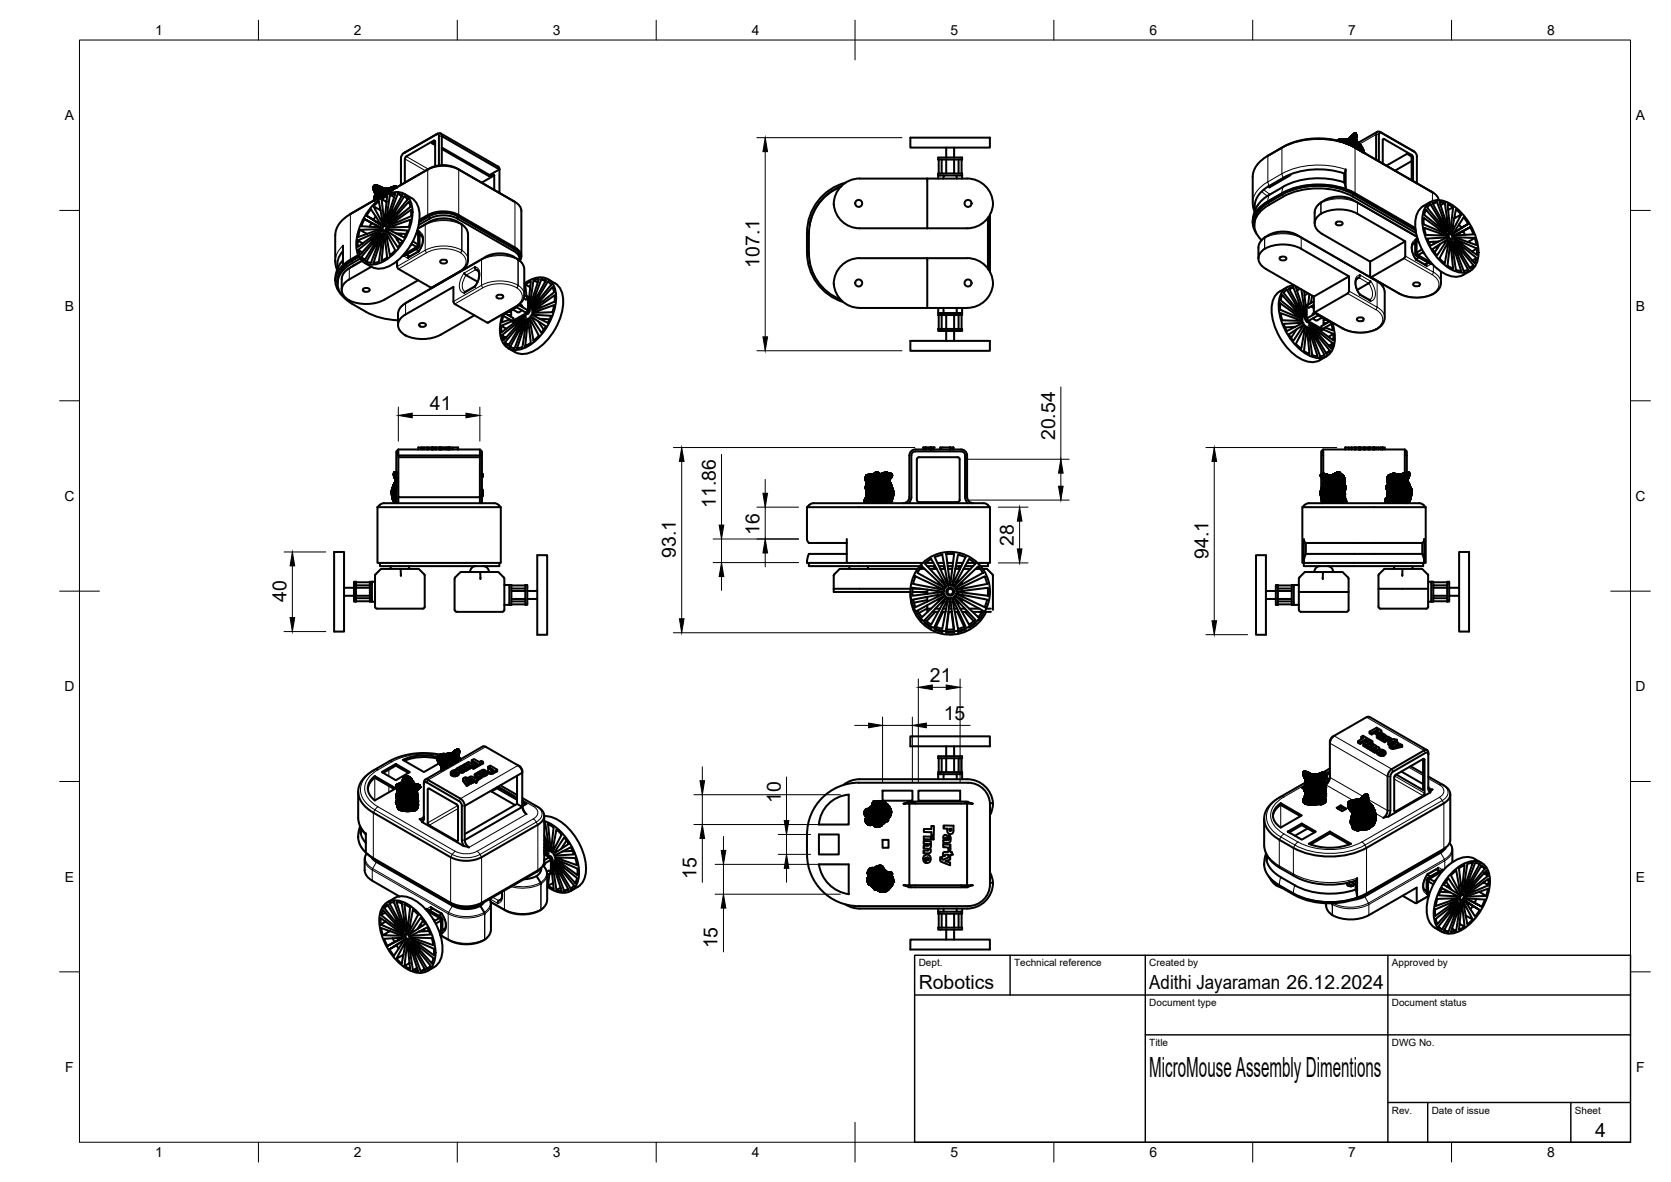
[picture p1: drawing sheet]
<svg xmlns="http://www.w3.org/2000/svg" width="420mm" height="297mm" viewBox="0 0 420 297" stroke-linecap="round" stroke-linejoin="round" font-family="sans-serif">
<defs><g id="words">
<text font-size="7" x="289" y="270.6">MicroMouse Assembly Dimentions</text>
<g font-size="4.9">
<text x="190.9" y="67.3" transform="rotate(-90 190.9 67.3)">107.1</text>
<text x="108.1" y="103">41</text>
<text x="265.3" y="110.6" transform="rotate(-90 265.3 110.6)">20.54</text>
<text x="180" y="127.6" transform="rotate(-90 180 127.6)">11.86</text>
<text x="190.9" y="134.3" transform="rotate(-90 190.9 134.3)">16</text>
<text x="254.9" y="137.1" transform="rotate(-90 254.9 137.1)">28</text>
<text x="169.9" y="140.2" transform="rotate(-90 169.9 140.2)">93.1</text>
<text x="303.8" y="140.4" transform="rotate(-90 303.8 140.4)">94.1</text>
<text x="72.1" y="151.3" transform="rotate(-90 72.1 151.3)">40</text>
<text x="233.8" y="171.3">21</text>
<text x="237.3" y="180.8">15</text>
<text x="196.3" y="201.9" transform="rotate(-90 196.3 201.9)">10</text>
<text x="175.1" y="220.9" transform="rotate(-90 175.1 220.9)">15</text>
<text x="180.4" y="238.3" transform="rotate(-90 180.4 238.3)">15</text>
<text x="231" y="248.5">Robotics</text>
<text x="289" y="248.5">Adithi Jayaraman 26.12.2024</text>
<text x="401.1" y="285.7">4</text>
</g>
<g font-size="3.5">
<text x="39" y="8.8">1</text>
<text x="89" y="8.8">2</text>
<text x="139" y="8.8">3</text>
<text x="189" y="8.8">4</text>
<text x="239" y="8.8">5</text>
<text x="289" y="8.8">6</text>
<text x="339" y="8.8">7</text>
<text x="389" y="8.8">8</text>
<text x="16.3" y="30.2">A</text>
<text x="411.3" y="30.2">A</text>
<text x="16.3" y="78">B</text>
<text x="411.3" y="78">B</text>
<text x="16.2" y="125.9">C</text>
<text x="411.2" y="125.9">C</text>
<text x="16.2" y="173.7">D</text>
<text x="411.2" y="173.7">D</text>
<text x="16.3" y="221.6">E</text>
<text x="411.3" y="221.6">E</text>
<text x="16.4" y="269.4">F</text>
<text x="411.4" y="269.4">F</text>
<text x="39" y="290.8">1</text>
<text x="89" y="290.8">2</text>
<text x="139" y="290.8">3</text>
<text x="189" y="290.8">4</text>
<text x="239" y="290.8">5</text>
<text x="289" y="290.8">6</text>
<text x="339" y="290.8">7</text>
<text x="389" y="290.8">8</text>
</g>
<g font-size="2.5">
<text x="231" y="242.9">Dept.</text>
<text x="255" y="242.9">Technical reference</text>
<text x="289" y="242.9">Created by</text>
<text x="350" y="242.9">Approved by</text>
<text x="289" y="252.8">Document type</text>
<text x="350" y="252.8">Document status</text>
<text x="289" y="262.9">Title</text>
<text x="350" y="262.9">DWG No.</text>
<text x="350" y="279.9">Rev.</text>
<text x="360" y="279.9">Date of issue</text>
<text x="396" y="279.9">Sheet</text>
</g>
</g></defs>
<!-- layer: Visible -->
<g fill="none" stroke="#000" stroke-width=".51">
<path d="M101.5 38.5l-.5 .5-.2 .7v6.8M101.8 39.9v6M101.9 38.3l-.4 .2M101.9 38.3h.1M108.9 35.8l.5 .3M109.4 35.5l-.8 .5 .8 .5M109.4 35.5v6.3M109.4 35.5l-.2-.2h-.1l-6.9 4-.4 .6M109.7 33.8l-8.2 4.7M109.7 33.8l.5-.1 .2 .5v7.4M110.8 33.5l14.5 8.4 .3 .6M111.1 34.2l-.1-.3a.61 .61 0 0 0-1-.3l-8.1 4.7"/>
<path d="M111.1 37.1l12 6.9 2.5-1.4M111.1 37.4l12 7v-.4M228.9 34.6h20v2.5h-20zM235.9 39.6h6v.5h-6zM237.9 37.1v2.5M239.9 37.1v2.5M318.7 39.2l4-2.3a19.3 19.3 0 0 1 17.6 0l19.9 11.4-19.5-11.2a20.4 20.4 0 0 0-18.4 0zM318.8 39.2a6.6 6.6 0 0 0-3.8 5.2v6.6l.4 2.2M336.3 35.3h.1M336.4 35.3h.1M336.4 35.3h-.1M336.5 35.2h.1"/>
<path d="M336.5 35.2l.2-.1zM336.5 35.2l-.1 .2M336.5 35.2l.1 .1M336.5 35.4h.1M336.6 35.2h-.1M336.6 35.2l.1-.1zM336.6 35.3l-.1 .1M336.6 35.3v.1M336.7 35.2h.1M336.6 35.4h-.1M336.6 35.4h.1M336.7 35.3h.1"/>
<path d="M336.7 35.1h.2zM336.7 35.1l-.2 .1M336.7 35.1l-.1 .1M336.7 35.4h.1M336.7 35.1l.1-.1zM336.7 35.3h.2M336.8 35.1h-.1M336.8 35.1l.1-.1zM336.8 35.3v.1M336.8 35.2h.2zM336.8 35.2l-.1 .1M336.8 35.4v.1"/>
<path d="M336.8 35.5h.2M336.9 35h.2zM336.9 35l-.1 .1M336.9 35.1h.2zM336.9 35.1v.1M336.9 35.2h.2zM336.9 35.2h-.1M336.9 35h-.1M337 35.5l.2-.1zM337 35.5h.1M337 35h.1M337 35.3h.2z"/>
<path d="M337 35.3l.2 .2M337 35.3l-.2 .1M337 35.3v.2M337 35h.2zM337 35l-.2 .1h.1M337 35h-.1M337 35.1l.1 .1M337.1 35.2l-.1 .1M337.1 35.1h-.1M337.1 35.1h.2M337.1 35.5h.1zM337.1 35h-.2"/>
<path d="M337.1 35h-.1M337.2 35.1h.1zM337.2 35.1l-.1 .1M337.2 35h.2zM337.2 35l-.1 .1M337.2 35.2l.5 .1M337.2 35.3h.2zM337.2 35h-.1M337.2 35.2h.2M337.2 35l.1 .1M337.3 35.1h.2zM337.3 35.1h.1"/>
<path d="M337.3 34.9l-.2 .1M337.3 34.9l-.1 .1M337.4 35.6v.1M337.4 35.5l.1 .1M337.4 35.5l-.1 .1M337.4 35h.2zM337.4 35h.1M337.4 35l.2 .1zM337.4 35l-.1 .1h.2M337.5 34.9h-.2l.3 .1M337.5 35.6l.1-.1zM337.5 35.1l.2 .1z"/>
<path d="M337.5 34.9l-.2 .1M337.5 35.6h.1M337.5 35.6v.1M337.5 35.5l-.3-.1 .2 .1M337.5 35.5h.2zM337.5 35.4v.1M337.5 35.5l-.3 .1M337.6 35l.1 .1zM337.6 35h.2M337.6 35h.1M337.6 35.5h.2zM337.6 35.6l.3 .1"/>
<path d="M337.6 35.1h.2l-.1 .1M337.7 35.2h.1zM337.7 35.7h.1M337.7 35h-.1M337.7 35h.1M337.7 35.4h-.2M337.7 35.4h-.1M337.7 35.4h.1M337.7 35.1h.1M337.7 35.3h.2zM337.7 35.3v.1M337.8 35l.4 .1"/>
<path d="M337.8 35.5h-.2M337.8 35.5l.1-.1-.1 .1M337.8 35h.1M337.8 35.4h.1M337.8 35.1h.3M337.8 35.4h.1zM337.8 35.5h.2zM337.8 35.5l-.2 .1M337.9 35.1h.1M337.8 35.1h.1M337.9 35h.1M337.8 35.2h.2z"/>
<path d="M337.8 35.2l-.1 .1M337.9 35.3v.1M337.9 35.7v.1M337.9 35.3h-.2M337.9 35.3h.1M338 35.3h.1M337.9 35.4l-.1 .1M337.9 35.4h-.1M337.9 35h.2h-.2M337.9 35.1h.2M337.9 35.7l.1 .1M337.9 35.4h.3z"/>
<path d="M337.9 35.2v.1M337.9 35l.2 .1M338 35.1h.1zM338 35.8h.1M338 35.6h.1M338 35.6l-.1 .1M338 35.2h-.2M338 35.3h-.1M338 35.3l.1-.1zM338.1 35.5h.1M338 35.5h.1M338 35.1h.1"/>
<path d="M338.1 35.2h.1M338.1 35.1h.1zM338.1 35.1h.1M338.1 35.7l-.1 .1M338.1 35.5h.1zM338.1 35.6h.1M338.1 35.8v.1M338.1 35.5v.1M338.1 35.1h.2M338.1 35.3l-.2 .1M338.1 35.2l.2-.1zM338.1 35.6v.1z"/>
<path d="M338.1 35.6v.1M338.1 35.2l-.1 .1M338.1 35.8h-.1M338.1 35.2l-.2 .2M338.1 35.9h.1M338.2 35.2l-.3 .1M338.2 35.2h-.1M338.2 35.8h.1M338.2 35.7h.1M338.2 35.6l-.2 .2M338.2 35.8l-.1 .1zM338.2 35.1h-.1"/>
<path d="M338.2 35.1h.1M338.3 35.6h.1M338.2 35.9h.1M338.2 35.1l-.1 .1M338.2 35.5h-.1M338.2 35.5h.1M338.2 35.2l-.2 .1M338.2 35.2l.1 .1M338.2 35.5h-.2M338.3 35.1h.1zM338.3 35.1l-.1 .1M338.3 35.7h.1z"/>
<path d="M338.3 35.7h.1M338.3 35.6v.1M338.3 35.3l-.1 .1h.1M338.3 35.3h.1M338.3 35.6l-.1 .1M338.3 35.7l-.1 .1M338.3 35.8l-.1 .1M338.3 35.3h-.2M338.3 35.9l.2 .1M338.3 35.8h.1M338.3 35.1h-.1M338.3 35.5h-.1"/>
<path d="M338.3 35.5h.1M338.3 35.1l-.2 .1M338.3 35.4h.1M338.4 35.6l-.1 .1M338.4 35.4h.1M338.4 35.1h-.2M338.4 35.5h.1M338.4 35.1h.2zM338.4 35.1h.1M338.4 35.5l-.1 .1M338.4 35.7l-.1 .1M338.4 35.5v.1"/>
<path d="M338.5 35.4h.1M338.4 35.5h-.1M338.5 36h.1M338.5 35.1l-.2 .1h.2M338.5 35.2l-.1 .1M338.5 35.2v.1M338.5 35.2h-.3M338.5 35.8l-.2 .1M338.5 36h.2M338.5 35.8h.1zM338.5 35.8h.1M338.5 36l.1 .1"/>
<path d="M338.6 35.6h.1M338.5 35.7v.1M338.5 35.6l-.1 .1M338.5 35.6h-.1M338.6 35.9h.1M338.5 35v.1M338.5 35.4l-.1 .1M338.5 35.3h.1M338.5 35.5h.1M338.5 35.5h-.1M338.7 35.1h.1M338.6 35.1h-.1"/>
<path d="M338.6 35.7h.1M338.6 35.7l.1-.1zM338.6 35.5h.1l-.1 .1M338.6 35.1h.1zM338.6 35.1h-.2M338.6 35.6h-.1M338.6 35.4l.1 .1M338.6 35h.1M338.6 35.4l-.1 .1M338.6 35.3l-.4 .2M338.7 35.7h.1M338.6 35.7l-.1 .1"/>
<path d="M338.7 36h.1M338.8 35.2h.1M338.6 35.2h.2M338.8 35.4h.1M338.7 35.4h.1M338.7 35.1l-.2 .1 .3-.1M338.7 35.5h-.1M338.7 35.9h.1zM338.7 35.9l.1 .1M338.7 35.9l-.1 .1M338.7 35h.2zM338.7 35l-.4 .1"/>
<path d="M338.7 35l-.2 .1M338.7 35.6l-.1 .1M338.7 35.5h.1M338.7 35.3h-.1M338.7 35h.2l-.3 .1M338.7 35v.1M338.7 35.6l.1 .1M338.7 35.3v.1M338.7 35.6h.1M338.7 35.6v.1M338.7 35.8h.2zM338.7 35.4h.2z"/>
<path d="M338.7 35.8v.1M338.7 35.8l-.1 .1M338.8 36h.1l-.2 .1M338.8 35.2h-.2M338.8 36l-.1 .1M338.8 35.8h-.1M338.8 35.4l-.1 .1M338.9 35.5h.1M338.8 35.3h-.1M338.8 36.1v.1M338.8 35.1h.1M338.8 35.7h.1"/>
<path d="M338.8 35.3h.1M338.8 35.2v.1M338.8 35.3h.4M338.8 35.1v.1M338.8 35.1l.2-.1zM338.8 35.7v.1M338.9 35.4h.1M338.8 35.6h.3M338.8 35.6v.1M338.9 35l.1-.1zM339 35.9h.1M338.9 35l-.3 .1"/>
<path d="M338.9 34.9h.1M338.9 36.2h.2M338.9 35.2h-.1M338.9 35.4h.2zM338.9 35.5h.1l-.2 .1M338.9 35.4h.2M338.9 35.8l.1 .1M339 34.9h.1M338.9 35.2h.1M338.9 36v.2zM338.9 36h.2zM338.9 34.9l-.4 .1h.2"/>
<path d="M338.9 35l-.1 .1M338.9 35h.1M338.9 35.2l-.1 .1M338.9 35.7h.2M338.9 35.7h-.1M338.9 35.4l.1 .1M339 35.9l-.2 .1M339 36.1l.1-.1zM339.1 35.1h.1M339 35v.1M339.1 35h.1M339 35h.1"/>
<path d="M339 35.2h.1M339 35.8h-.1l.2 .1M339 35.5l-.2 .1M339 36.2l.1 .1M339 35.8v.1M339 35.1h-.2M339 35.1h.1M339 35.9h.2M339.1 35.1v.1M339.2 36.2h.1M339.1 35.7h.2M339.1 35.6l.2 .1"/>
<path d="M339.1 35.1l-.2 .1M339.1 34.9h.1zM339.1 35.2h.1M339.1 35.4h.2zM339.1 35.4h.2M339.1 35.4l-.1 .1M339.1 36.1l-.1 .1M339.1 36.1l.1 .1M339.1 35v.1M339.1 35.2h-.1M339.2 35.3h.1M339.2 35.9h.1z"/>
<path d="M339.2 35.2h.1M339.2 35l.1-.1zM339.2 35.1l-.1 .1M339.2 35h-.1M339.2 35h.1M339.2 34.9h.1M339.2 35.1h-.1M339.3 35h.1M339.2 35v.1M339.2 34.9h-.2M339.3 35.2h.1M339.2 35.3h-.1"/>
<path d="M339.2 35.5l-.1 .1M339.2 35.3l-.1 .1M339.2 36.3h.1M339.3 35.1h.1M339.2 34.9v.1M339.2 35.6l.2 .1zM339.2 36.1v.1M339.2 36.1l.1 .1M339.2 36.1h-.1M339.3 34.9h.1M339.3 34.9h-.3h.2M339.3 34.9l-.3 .1"/>
<path d="M339.3 34.9h-.1M339.3 34.9v.1M339.4 34.8h.1M339.3 35.1h-.1M339.4 34.9h.1M339.3 35.1l-.1 .1M339.3 36l.1 .1M339.3 35.7l.2 .1zM339.3 36l-.1 .1M339.3 35.7v.2l-.3-.1M339.3 35.1l.1 .1M339.3 35.1l-.2 .1"/>
<path d="M339.3 35l-.1 .2M339.3 34.8v.1M339.3 36.2h.2l-.1 .1zM339.3 36.2l-.1 .1h.2M339.3 36.2l.1-.1 .1 .1-.1 .1M339.3 34.8l-.1 .1M339.3 34.8h.1M339.3 36.2l-.2 .1M339.3 35.4h.3M339.3 35.3l.1 .1M339.3 35.3h.2M339.3 35.3h-.1"/>
<path d="M339.4 34.9h-.1M339.4 34.8l-.1 .1M339.4 35.2l.1-.1zM339.4 35.2h-.1M339.4 35.2h.1M339.4 34.9l-.1 .1M339.4 34.8h-.1M339.4 34.7l-.1 .1M339.4 34.8h.1zM339.4 34.8v.1M339.4 36.3l-.1 .1M339.4 36.3v.1"/>
<path d="M339.4 35.5l.1 .1M339.4 35.5h-.2l.2 .2M339.4 35.7l.3 .1M339.4 35.1v.1M339.4 35.9l.2 .2M339.4 35.7l.1 .1M339.4 34.7h.1M339.4 35.4h.2h-.3M339.4 36.4h.1M339.4 34.7v.1M339.4 34.8l-.2 .2M339.4 34.6v.1"/>
<path d="M339.5 34.9h.1M339.5 34.9l-.2 .1h.2M339.5 34.7l-.1 .1M339.5 35.3l-.1 .1M339.5 35.3v.1M339.5 35.6l.2 .2M339.5 34.8l-.1 .1M339.5 35l-.2 .1h.1M339.5 34.8h.1M339.5 34.8h-.1M339.5 34.6l-.1 .1M339.5 34.6h.1"/>
<path d="M339.5 35.8l.1 .1h-.3M339.5 36.3v.2M339.5 36.3v.1M339.6 34.7h.1M339.5 35l-.1 .1M339.5 34.7h.1M339.5 34.6v.1M339.5 35.2l.2-.1zM339.5 35.4h.1M339.6 36.3h.1M339.5 35.2v.1M339.6 35.3l.1-.1z"/>
<path d="M339.6 35.4l.2 .1zM339.6 34.5h.1M339.6 35.9v.2M339.6 35.4v.1M339.7 34.7h.1M339.6 34.7l-.1 .1M339.7 34.8h.1M339.6 34.4h.1M339.6 35.5h.2zM339.6 34.5l-.1 .1M339.6 34.9l-.1 .1M339.6 35h.1z"/>
<path d="M339.6 34.9h.1zM339.6 34.8v.1M339.6 35h.1M339.6 34.8h-.1M339.6 35h-.1M339.6 36.1l.1 .1h-.2zM339.6 35.7h.1M339.6 36.3v.2M339.6 36.3h-.1M339.6 36.1h-.2M339.6 34.6v.1M339.6 35l-.1 .1"/>
<path d="M339.6 36.2l.1 .1M339.6 35.3v.1M339.7 34.7h-.1M339.7 35.6h.1zM339.7 34.6h.1M339.7 34.4l-.1 .2M339.7 34.3h.1M339.7 34.3l-.1 .2M339.7 34.9h.1M339.7 34.4v.2M339.7 34.8v.1M339.7 34.6l-.1 .1"/>
<path d="M339.7 35l-.2 .1M339.8 34.7h.1M339.7 34.7l-.1 .1M339.7 36.3h.3M339.7 36.3l-.1 .1zM339.7 35.8l.1 .3h-.2M339.7 35.8l.1 .1M339.7 36l-.1 .1M339.7 34.9h.2zM339.7 34.9h.2M339.7 34.6v.1M339.7 34.3v.1"/>
<path d="M339.7 35.3h.1M339.7 36.4h.2l-.1 .2zM339.7 35.3l-.1 .1M339.7 36.4v.1M339.7 34.2h.1M339.7 34.2v.1M339.7 35.7l.2 .1M339.7 35.7v.1M339.8 34.8h.1M339.9 34.3h.1M339.8 35.2h.1M339.8 35.5l.2 .1"/>
<path d="M339.8 34.3l-.1 .1M339.8 34.7v.1M339.8 34.6h-.1M339.9 34.2h.1M339.8 34.4h.1M339.8 34.2l-.3 .4M339.8 36.1v.1M339.8 34.5l-.1 .1zM339.9 35.3h.1M339.8 35.4l.1 .1zM339.8 35.3h.1M339.8 36.6h.1"/>
<path d="M339.8 36.6l.2-.1v.2M339.8 34.3h.1M339.8 35.4h-.1M339.8 35h.2zM339.8 34.8h.1zM339.9 34.1h.1M339.8 34.1l-.1 .1M339.8 35.9v.2zM339.8 35h-.1M339.8 35.9l.1 .2M339.9 34.5h.1M339.9 34.9l.1-.1z"/>
<path d="M339.9 34.9l-.2 .1 .3-.1M339.9 34.4l-.2 .2zM339.9 34.4h-.1M339.9 35.2h.1M339.9 35.1l-.2 .1h.2M339.9 35.2h-.2M339.9 34.2l-.1 .1M339.9 35.1h-.4M339.9 35.8l-.1 .1M339.9 34.5l-.1 .1M339.9 34.5l-.1 .2M339.9 34.6l-.1 .1"/>
<path d="M339.9 34.1v.1M340 34h.1M339.9 34.1l-.1 .1zM339.9 34.4v.1M339.9 34.4l.1-.1v.1M339.9 34.5l.1 .1M339.9 35.3l-.1 .1M339.9 35.3l.1 .1M339.9 34.3v.1M339.9 35.5h-.1M339.9 34.3l-.1 .2M339.9 34.8h.1"/>
<path d="M339.9 34.8h-.1M339.9 34.1l-.2 .1M340 34.3l-.1 .1M340 34.2h.1M340 35.7l-.1 .1M340 35.8h.1zM339.9 35.5h.1M340 35.9v.2M340 35.6h-.2M340 34.4l-.1 .1M340 34.6h.1M340 34.4v.1"/>
<path d="M340 34.6l-.1 .2M340 34.9h.1M340 34.6l-.1 .2zM340 34.5l.1-.1-.1 .1M340 34l-.1 .1M340.1 35.3h.1M340 35.3h-.3M340 35.3h-.1M340 35h.1zM340 35l-.1 .1M340 34.2v.1M340 35.2l.1 .1"/>
<path d="M340 35.2v.1M340 34.3l.1-.1-.1 .2M340 34.8h.1M340 34.1l-.1 .2v-.1M340.1 35.4h.1M340 36.1l-.1 .1 .1 .1M340 36.1v.2M340 36.1l.2 .1M340 34.1h.1M340 34.5l.1-.1zM340.1 35.6h.1M340 34.1h-.1"/>
<path d="M340 34.8v.1M340 35.5v.1M340.1 34.2l-.1 .1 .1-.1M340.1 34.2l.1-.1-.1 .1M340.1 34.7h.1M340.1 34.7v.1M340.1 34.9h-.2M340.1 35.4l-.2 .1M340.1 35.4l.2 .3M340.1 34.1l-.1 .2M340.1 34.9h.1M340.1 34.2l-.2 .1"/>
<path d="M340.1 34.1v.1M340.1 34.9v.1M340.1 35h-.1M340.1 34l-.2 .1M340.1 35.3h.1zM340.1 35.8l.2 .1zM340.2 35.7h.1M340.1 35.6h-.1l.1 .2M340.1 35.8v.2M340.1 34.2l-.1 .1M340.1 34h-.1M340.1 34l-.1 .1"/>
<path d="M340.1 35.3v.1M340.1 34.1l-.1 .1M340.1 34.2v.2zM340.1 34.6h-.1M340.1 34.8h.1M340.1 34.8v.1M340.1 34.1h.1M340.1 34.1h-.1M340.1 34.6h.1M340.2 34h.1M340.2 35.1h.1M340.1 35l-.1 .2v-.2"/>
<path d="M340.1 35v.3M340.1 34.4v.2M340.1 36l.1 .2M340.2 36.2l-.2 .3 .3 .1M340.2 34.1h-.1M340.2 34l-.1 .1M340.2 34h-.1M340.2 34.9l.1-.2zM340.2 34.3l-.1 .1M340.3 35.5h.1M340.2 36.2l.1-.1v.3M340.2 34.9l-.1 .1"/>
<path d="M340.2 35.7l.2 .2M340.2 35.7v.1M340.2 36.2l.1 .2M340.2 33.9l-.1 .1M340.2 34l-.2 .1M340.2 35.2l-.1 .2M340.2 34v.1M340.2 34.1l-.1 .1M340.2 35.6v.1M340.3 35.4h.1M340.2 35.8l-.1-.1v.1M340.2 35.8l.2 .1h-.1"/>
<path d="M340.2 35.5h.1M340.3 33.9l-.3 .3M340.3 34.5l-.1 .1M340.3 34.1h-.1M340.3 33.9l-.1 .1M340.3 35.5v.2M340.3 35.9l-.2 .1M340.3 33.9l-.1 .1zM340.3 33.9h.1M340.3 34.2l.1-.1zM340.3 34.2l-.1 .1M340.3 34.9l-.1 .2 .1-.1"/>
<path d="M340.3 34.9l-.1 .2M340.3 35.4v.1M340.3 34.2v.3M340.3 35.4l-.1 .1M340.3 36.4h-.2l.2 .2M340.3 34h.1M340.3 35.7h.1M340.3 35.7h.1zM340.3 35.5l.1 .1-.1-.1M340.4 33.7h.1M340.3 34.6l-.1 .1zM340.3 34.2v.2z"/>
<path d="M340.3 35v.2l-.1-.1M340.3 35.7l.1 .2zM340.3 36.6l-.2 .2M340.3 34v.2M340.3 35l.1 .1M340.4 33.8h.1M340.4 33.8v.1M340.4 34.4l-.1 .2zM340.4 35.3l.1 .1M340.4 35.3v.1M340.4 35.4h.2M340.4 35.4h.1"/>
<path d="M340.4 35.4l-.1 .1M340.4 35.3l-.1 .1M340.4 33.7v.1M340.4 33.8l-.1 .1M340.4 34.1l-.1 .1M340.4 35.1l-.1 .1zM340.4 35.1v.1M340.4 33.9l-.1 .1zM340.5 33.7h.1M340.4 35.9h.2zM340.4 35.5l.1 .1zM340.4 35.6l.2 .5"/>
<path d="M340.4 35.5l.1 .1M340.4 35.9l.1 .2M340.4 33.7l-.1 .2M340.4 34.7l-.1 .2M340.4 36.5l-.1-.1v.2M340.4 34.8l-.1 .2zM340.4 34.8l-.1 .2M340.4 36.5l.1 .1M340.4 34.9v.2M340.4 34.9l.1 .1M340.4 33.6v.1M340.4 34.1v.1z"/>
<path d="M340.4 34h-.1M340.4 34.3v.1M340.4 34l.1 .1M340.4 34.4v.3M340.4 35.2v.2zM340.4 35.2v.2M340.4 35.2v.1M340.4 34.1h.1M340.4 35.5h.2M340.5 35.4h.1M340.5 35v.1M340.5 35l-.1 .1"/>
<path d="M340.5 36.8l.1 .1h-.2M340.5 36.6h.1zM340.5 36.8l-.2-.2v.3M340.5 36.6h.1M340.5 33.6h.1M340.5 33.6l-.1 .1M340.5 33.8l-.1 .2zM340.5 33.8l-.2 .2M340.5 33.7l-.1 .1M340.5 34.5l-.1 .2zM340.5 34.5l-.1 .2M340.5 34.5v.3l.1-.2"/>
<path d="M340.6 35.2h.1M340.5 35.3h.1M340.5 36.8h.2M340.5 36.6h-.2M340.5 33.6h-.1M340.5 33.7v.1M340.6 33.6h.1M340.5 34.1l-.1 .3M340.5 34.1l.1 .2zM340.5 35.1l-.1 .1M340.5 35.6l.1 .1M340.5 34.8l-.1 .1"/>
<path d="M340.5 34.8v.2M340.5 34.8l.1 .1M340.5 35.1h-.1M340.5 36.2l.2 .3 .1-.1M340.6 34.1h.1M340.5 35.9l.1 .2zM340.5 36.2l-.2-.3 .3 .6h-.2M340.5 34.6l-.1 .2M340.5 36.1l.1 .1M340.6 33.6h-.1M340.6 34.3l-.2 .1zM340.6 34.3l-.2 .1"/>
<path d="M340.6 33.9l-.2 .1M340.6 33.9v.2M340.6 35.2v.1M340.6 34.9l-.1 .2M340.6 33.8h.1M340.6 35.7l.1 .1zM340.6 35.7l.3 .3M340.6 33.6v.1M340.6 33.6l-.1 .2M340.6 35.1v.1zM340.6 35.9l.1 .1zM340.6 35.1v.1"/>
<path d="M340.6 35.4h.1M340.6 35.4v.1M340.6 37l.2 .2M340.7 33.5h.1M340.6 33.5v.1M340.6 34.6l-.1 .2M340.6 35.7h.1M340.6 35.7h.2zM340.6 33.5l-.1 .1M340.6 33.5h.1M340.6 34.6v.1M340.6 35.3h.1"/>
<path d="M340.6 35.3v.1M340.6 36.6l.1 .2-.2-.1M340.6 33.7h.1M340.6 34.7v.2M340.6 34.5l-.1 .1zM340.6 34.2v.1M340.6 33.8v.1zM340.6 34.3v.2zM340.7 35.1h.1M340.6 35.1v.2zM340.7 35.4h.1M340.6 36.2v-.1l.1 .1"/>
<path d="M340.6 34.9v.2M340.6 36.2l.1 .2M340.6 36.2h-.1M340.6 36.1l.2 .1M340.6 35.7l.1 .1M340.7 35.5h-.1M340.7 36.8v.2zM340.7 36.8l.2 .2-.1-.1h.3M340.7 33.6v.1M340.7 35h.1M340.7 33.9l-.1 .2M340.7 35.3h.1"/>
<path d="M340.7 35.4v.1M340.7 36.8l-.2 .2M340.7 33.7v.1M340.7 34.9h.1M340.7 33.9l.1 .1M340.7 35v.1M340.7 35.4l.1 .1M340.7 35l-.1 .1M340.7 33.6h.1M340.7 33.6h-.1M340.7 33.8l.1 .1M340.7 35.1v.2z"/>
<path d="M340.7 35.3l.1 .2zM340.7 35.6l.1 .1M340.7 35.6h.1M340.7 37h.2M340.7 35.6l.2 .1M340.7 33.5v.1M340.7 33.8h.1M340.7 34.5l-.1 .1M340.7 36.2l.1 .2M340.7 36.2v.2M340.7 36.4l-.1 .2 .2 .1M340.7 33.7h.1"/>
<path d="M340.7 34.9v.1M340.7 34.7v.2M340.7 34.7l-.1 .2M340.7 34.4l-.1 .1zM340.8 34.1h.1M340.7 34.2v.2zM340.7 35.8l.1 .2M340.7 35.8l.3 .1M340.7 36.5l.1 .2zM340.8 33.6h.1M340.7 35.2l-.1 .1M340.7 36l.1 .2"/>
<path d="M340.7 35.2v.1M340.7 35v.1zM340.7 35.2l.2 .5M340.7 35.2h.1M340.7 35.1l.1 .1M340.7 36l-.1 .1M340.8 33.5h.1M340.8 34.8l-.1 .1M340.8 33.8h.1M340.8 33.8v.1M340.8 33.9v.1zM340.8 34.4l-.1 .1"/>
<path d="M340.8 35.7h-.2l.3 .1M340.8 35.3h.1M340.8 35.4h.1M340.8 35.2v.1M340.8 35.5h-.1M340.8 35.5v.1M340.8 35.7l.1 .1M340.8 34.8h.1M340.8 34v.1M340.8 34l-.1 .2M340.8 36.2v.1M340.8 34.8l.1-.1-.1 .3"/>
<path d="M340.8 34.5l-.1 .2zM340.8 35v.1zM340.8 35.3v.1M340.8 36.2h-.1M340.8 37.2h.1M340.8 33.9h.1M340.8 37.2h.2M340.8 33.5l-.1 .1M340.8 33.5h-.1M340.8 33.5v.1M340.8 35h.1M340.8 34.3v.1z"/>
<path d="M340.8 34.3v.1M340.8 34.1l-.1 .1M340.8 36.4h.2M340.8 33.7v.1M340.8 34.7v.1M340.8 34.4h.1M340.8 36l.1 .1M340.8 36v.1M340.8 36.7l.2 .1zM340.8 36.3l.2 .1M340.8 36.3l-.1-.1 .1 .2M340.9 33.6h.1"/>
<path d="M340.8 33.6v.1M340.8 33.5l.2 .2-.1-.1M340.8 34.8l.1 .2zM340.8 34.4l-.1 .3M340.8 34.4v.2zM340.8 35.6l.2 .1M340.8 35.6l-.1-.1 .2 .2M340.8 35.9l.1 .1zM340.8 36.7l.3 .1M340.8 36.7l-.1 .1M340.8 35.4l.1 .1M340.9 36.5l.2 .1z"/>
<path d="M340.9 33.5l.2 .5M340.9 35v.1zM340.9 35v.1M340.9 33.8l-.1 .1M341 35.4h.1M340.9 35.4l.1 .1zM340.9 35.5l.1 .1zM340.9 35.8l.2 .1M340.9 33.8h.1M340.9 34.6l-.1 .1M340.9 34.3l-.1 .1M340.9 33.8h-.1"/>
<path d="M340.9 35.8l.1 .1M340.9 35.5h.1M340.9 35.4h.1M340.9 35.1l-.1 .2M340.9 35.1v.2M340.9 36.2l.1 .1h-.2M340.9 34.1v.2M340.9 34.1l-.1 .2zM340.9 34.1l.1-.1-.1 .3M340.9 36.1h.1M340.9 35.7l.1 .1M341 33.6h.1"/>
<path d="M340.9 34.5h.1M340.9 34.6l-.1 .2zM340.9 34.5v.2zM340.9 34.5v.1M340.9 34.3l-.1 .1 .1-.1M341 36.1h.1M340.9 33.7v.1M340.9 35h.1M340.9 34.3h.1M340.9 35.3h.1M340.9 35.3v.1M340.9 37l.2-.1 .3 .2"/>
<path d="M340.9 33.8v.2zM340.9 33.8l.1 .1M340.9 35v.2l.1-.2M340.9 35v.2M340.9 33.8v.2M340.9 34.4l.1-.2v.2M340.9 34v.1M340.9 35.2l.1 .1M340.9 35.5l.2 .1M340.9 35.6l.1 .1M340.9 35.6l.2 .1zM340.9 35.7h.1"/>
<path d="M340.9 37l.3 .1M340.9 36.6l.2 .2M340.9 37l-.1 .2M340.9 34.8v.2M340.9 34.4v.2M340.9 34h.1M340.9 36.1l.1 .1M340.9 36.1l.2 .1M341 33.6v.2M341 33.6v.1M341 34.9l-.1 .1zM341 34.4l-.1 .1"/>
<path d="M341 35.7v.1M341 35.7h.1M341 36.1l.1 .1M341 33.8h-.1M341 34.4v.2M341 35v.2zM341 35l-.1 .2M341 35.3h.1M341.1 35.6h.1M341 35.9l.1 .2zM341 35.3v.1M341 35.9v.2"/>
<path d="M341 36.3l.1 .1zM341 36.2h.2zM341 33.8h.1M341 33.7v.1M341 34.7v.2v-.1M341 34.6l-.1 .2M341 34.9v.2M341 35.2h.1M341 35.1v.1M341 35.2v.2M341 35.5h.1M341.1 35.9h.1"/>
<path d="M341 35.8h.1M341 35.8l.1 .1M341 36.4l.2 .2M341 35v.2M341 36.2v.1M341 36.8l.1 .1M341 36.2l.1 .2M341 37.3l.2 .1M341 33.8l.1 .2zM341 34.8v.2v-.1M341 34.8v.1M341 33.9v.1z"/>
<path d="M341 34.1v.1zM341.1 35.4h.1M341 35.3l.1 .1zM341 35.4v.1M341 35.7l.1 .1M341 34.3v.1M341 35.4l.1 .1M341 37.2l.2-.1 .1 .2M341 34.6v.2M341 34.5v-.2v.3M341.1 34.2h.1M341 33.9l.1 .2"/>
<path d="M341 34.5v.3M341 34.5v.1M341.1 36.6v.2M341.1 36.2h.1M341.1 34v.1zM341.1 34l-.1 .1M341.1 34.3l-.1 .3v-.2M341.1 35.7l.1 .1-.1-.1M341.1 35.4v.1M341.1 34.1l-.1 .2M341.1 34.1v.1M341.1 35.5l.1 .1"/>
<path d="M341.1 35.6l.1 .1M341.1 35.9l.1 .1zM341.1 35.7l.1 .1M341.1 35.8h-.1M341.1 36.9l.4 .1M341.1 35.8h.1M341.1 35.5v.1M341.1 35.7v.1M341.1 36.8l.2 .1zM341.1 36.8h-.1M341.1 35.6l.3 .2M341.1 36.4l.2 .1"/>
<path d="M341.1 36.4h.2M341.1 35.5l.2 .1M341.1 36.1v.1M341.1 36.1h.1M341.1 36.4h.1M341.2 35.6h.1M341.2 35.5v.1M341.2 35.5l.1 .1M341.2 35.9h.1M341.2 35.6v.1M341.2 36h.1M341.2 36.6l.1 .1-.2-.1"/>
<path d="M341.2 37.1h.2zM341.2 35.7l.2 .1M341.2 36.6h.2M341.2 35.8l.2 .1M341.2 36.4l.2 .1zM341.3 36.1h.1M341.2 36.2l.1 .2M341.2 36.2l.2 .1M341.2 35.7h.1M341.3 36.5l-.2-.1 .1 .2M341.3 36l.1 .1M341.3 36.5l.1 .1"/>
<path d="M341.3 35.6l.1 .1M341.3 36.1l-.1 .1M341.3 36.1l.1 .2M341.3 35.6h.1M341.3 36.4l.1 .1M341.3 36.4h.3M341.3 35.6v.1M341.3 35.9l.1 .1M341.3 35.9v.1M341.3 37.3l.3 .1M341.3 37.3l.1 .2M341.3 36.9v-.2l.2 .2"/>
<path d="M341.3 36.9l.2 .1M341.4 36.6l.1 .2M341.5 36.1h.1M341.4 36.1l.2 .1zM341.4 35.7h.1M341.4 35.7h.1zM341.4 35.9l.1 .1M341.4 36.1l.1 .1M341.4 35.8l.1 .1M341.4 35.9l-.1 .1M341.4 37.2l.1 .1zM341.4 35.9l.3 .2"/>
<path d="M341.4 36.6h.1M341.4 36.3h.1M341.4 36.5l.2 .1M341.4 35.7l.1 .1zM341.4 35.7l.1 .1M341.4 36.5l.1 .2M341.4 37.1l.2 .2M341.4 36l-.1-.1 .1 .2M341.4 37.1l.2 .1M341.4 36l.1 .1M341.4 36h.1M341.5 36.7h.1"/>
<path d="M341.5 37l.1 .2zM341.5 37l.1 .2M341.5 36.9h.1M341.5 36.2l.1 .1zM341.5 36.1l.1 .1-.1-.1M341.5 36.2v.1M341.5 36.9v.1M341.5 37.5l.1 .1M341.5 37.3h.1zM341.5 36.8v.1M341.5 35.8v.1M341.5 35.8l.3 .3"/>
<path d="M341.5 35.7v.1M341.6 36.6h.1M341.5 36.1l.2 .1M341.5 35.8l.1 .1M341.5 36.3l.1 .1M341.5 35.8h.1M341.5 35.9l.2 .1zM341.5 36.7l.1 .1h-.1M341.5 36.7l.1 .1M341.5 35.9l.2 .1M341.5 36l.2 .2M341.6 37l.1 .1z"/>
<path d="M341.6 37.4l.2 .1zM341.6 36.3l.1 .1zM341.6 35.9h.1M341.6 36.6l-.1 .1M341.6 36.6l.1 .1M341.7 37.2h.1M341.6 37.2l.1 .1M341.6 37.3l.1 .1zM341.6 36.4l.1 .2zM341.6 36.4l.1 .2M341.6 35.9l.1 .1M341.6 36.8l.1 .1"/>
<path d="M341.7 37v.1M341.7 36.9l.1 .2zM341.7 36.7h.1M341.7 36.9v.1M341.7 36.9l.1 .1M341.7 36l.1 .1M341.7 36.7l.1 .2zM341.7 36.2l.1 .1M341.7 36.1l.1 .2M341.7 36.2l.3 .2M341.7 35.9l.1 .2zM341.7 37.3h.1"/>
<path d="M341.7 36.2l.2 .2M341.7 36.1h.1M341.7 36h.1M341.7 36.6l.1 .1M341.7 36.4l.2 .1M341.7 36.4l.1 .2M341.7 37.4l.2 .1zM341.8 36.3l.1 .1zM341.8 36.4l-.2-.2 .1 .2M341.8 37.5l.1 .2zM341.8 36.4v.1l-.1-.1M341.8 36.4l.1 .1"/>
<path d="M341.8 36.9l.1 .1zM341.8 36.3l.1 .1M341.8 37.5l-.1 .2M341.8 36.7v.1M341.8 37.2l.2 .2zM341.8 36.1l.1 .1zM341.8 37l.1 .2M341.8 37.2v.1M341.8 36.1l.2 .2M341.8 36.1v.1M341.8 36.1h.1M341.8 37.3l.2 .1z"/>
<path d="M341.8 37.3l-.4 .2M341.8 36.8l.2 .1M341.8 36.8l.1 .2M341.8 36.2l.2 .2M341.8 36.7l.2 .2zM341.8 36.5l.2 .1zM341.8 36.1l-.1-.1 .1 .2M341.8 36.1l.1 .1M341.8 36.1l.2 .1M341.8 36.6h.1M341.9 37l.1 .1M341.9 37.7l.2 .1-.1-.1"/>
<path d="M341.9 36.5l.1 .1M341.9 37.7l-.1 .1M341.9 37.7h.1M341.9 36.5l-.1 .1M341.9 36.4l.2 .2M341.9 36.2l.2 .2M341.9 36.2h.1M341.9 36.2h-.1M341.9 37.6l.2-.1-.1 .2zM341.9 36.2l.1 .1M341.9 37h.2zM341.9 36.4l.1 .1"/>
<path d="M341.9 36.2l.1 .2M341.9 36.6l.2 .3M341.9 36.6l.1 .1M342 37.3h.1M342 36.2l.1 .2zM342 36.4l.1 .1zM342.1 36.9h.1M342 36.4l.1 .1M342 37.4l.1 .1M342 36.3v.1M342 36.3l.1 .2M342 36.6v.1"/>
<path d="M342 36.4h.1M342 37.1l-.1 .1M342 37.1l.1 .1M342 36.7l.1 .1M342 36.5l.1 .1M342 36.7l.1 .2M342 37.2h-.2M342 37.3v.1M342 37.2l.2 .1M342 36.4l.2 .2M342 37.2l.1 .1M342.1 37h.1z"/>
<path d="M342.1 37.5l-.2 .1M342.1 36.4v.1zM342.1 37.5v.2h-.1M342.1 37h.1M342.1 36.6l.1 .1zM342.1 36.6h.1M342.1 36.4v.1M342.1 37v.2M342.1 37l-.1 .1M342.1 36.6h-.1M342.1 36.9l.1 .1-.1-.1M342.1 36.9l-.1 .1"/>
<path d="M342.1 36.5l.1 .1M342.1 37.2l.1 .1M342.1 37.4l.1 .2-.1-.1M342.1 36.8l.1 .1h-.1M342.1 37.9l.1 .1M342.1 36.8l.1 .1M342.1 37.7l.1 .2M342.1 36.5h.1M342.1 36.6l.1 .1M342.1 37.7v.1M342.2 37.3l.1 .2-.2-.1M342.2 37.3l-.1 .1"/>
<path d="M342.2 36.6h.1M342.2 37.3l.1 .2M342.2 37.6l.3 .2M342.2 37.6l-.1 .1M342.2 36.7l.1 .2M342.2 37.2l.1 .1zM342.2 37l.1 .1M342.2 37.3h.1M342.2 37.2h.1M342.2 37l.1 .2M342.2 36.7h.1M342.2 36.7l.1 .2z"/>
<path d="M342.2 36.9l.1 .1zM342.3 36.7h.1M342.2 37.6l.1 .1M342.2 36.6l.1 .2M342.2 37.6h.1M342.3 37h.1M342.2 36.9l.1 .1M342.2 37.9l.2 .2zM342.2 38h.1M342.3 37.3h.1M342.3 37.2v.1M342.3 37.4h.1"/>
<path d="M342.3 37.4l.1 .1h-.1M342.3 37.5l-.1 .1M342.3 37.5l.1 .1M342.3 36.7v.2M342.3 36.9l.1 .1M342.3 37l.1 .1zM342.3 37.3l.1 .1M342.3 37l.1 .1M342.3 37l.1 .2M342.3 37.2h.1M342.3 37.1l.2 .2zM342.3 36.9l.2 .2"/>
<path d="M342.3 37.1l.1 .1M342.4 37l.1 .1zM342.4 37.9l.1 .1zM342.4 37.6l.1 .2v-.1M342.4 37.1v.1M342.4 37.6l-.1 .1M342.4 38.1h.1M342.4 37.5l.1 .2M342.4 37.2l.1 .1M342.4 37.2l-.1 .1M342.4 37.4v.1M342.5 37.5h.1"/>
<path d="M342.4 37.4l.1 .1M342.5 37.4h.1M342.4 37.4l.1 .2-.1-.1M342.4 37h.1M342.5 37.3l.1 .1zM342.5 37.3l.1 .1M342.5 37.3h.1M342.5 37.1l.2 .4M342.5 37.7h.1M342.5 37.1v.2M342.5 37.8l.1 .2M342.5 37.1v.1"/>
<path d="M342.5 38l-.1 .1M342.5 37.8l.1 .3M342.5 37.1l.1 .2M342.5 37.2l.1 .2M342.5 37.5v.1M342.5 37.4l.1 .1M342.5 37.6v.1M342.6 37.4v.1zM342.6 38.1h-.1M342.6 38.1v.1M342.6 38.1l.2 .2M342.6 37.4v.1"/>
<path d="M342.6 37.4h.1M342.6 37.4l.1 .1zM342.6 37.5l.1 .1h-.2M342.6 37.5l.1 .1M342.7 37.6h.1M342.6 37.6l.1 .1zM342.6 37.7v.1M342.6 37.7l.1 .2M342.6 37.7l.1 .1M342.6 38h.1M342.6 37.5h.1M342.6 37.4l.1 .2"/>
<path d="M342.6 37.5l.2 .2M342.7 37.5v.2zM342.7 37.9v.1M342.7 37.5h-.1M342.7 37.5l.1 .2M342.7 37.9l-.1 .1M342.7 37.6v.1zM342.7 37.7l.1 .1zM342.7 37.6l.1 .2zM342.7 37.8v.1M342.7 37.8l.1 .2v-.2M342.7 38l.1 .1z"/>
<path d="M342.7 38.3h.1M342.7 37.6l.1 .2M342.7 37.7l.1 .1M342.7 37.6l.1 .1zM342.7 38l.1 .1M342.7 38h.1M342.8 38.3h.1M342.8 37.8v.1zM342.8 37.8v.1M342.8 37.8v.2zM342.8 37.8h.1M342.8 37.7l.1 .2"/>
<path d="M342.8 37.9l.1 .2-.1-.2M342.8 37.9l.1 .2zM342.8 38.1l.1 .2zM342.8 38.1v.2M342.8 38.1l.1 .1M342.8 37.9l.1 .2M342.8 37.9h.1M342.8 38l.1 .2M342.9 38.1v.1M342.9 38.3v.1M342.9 38.2h.1M342.9 38.1l.1 .1"/>
<path d="M342.9 38.2v.2M342.9 38.2l.1 .1M343 38.2v.2zM343 38.2v.1M343 38.4h.1M346 33.8v6.4M346 33.8l.1-.4a.61 .61 0 0 1 1-.2l8.5 4.9M346.3 33.1l-4.7 2.7M347.4 33.4l-.5-.1-.2 .5v6.8M355.2 37.9l.4 .2M355.6 38.1l.5 .5 .2 .7M356.3 39.3v6.8"/>
<path d="M88.1 53.8l19.8-11.4a7.6 7.6 0 0 1 7 0l14.6 8.3-14.2-8.1a8.6 8.6 0 0 0-7.7 0zM88.1 53.8a6.6 6.6 0 0 0-3.8 5.3v6.5l.5 2.2M90.5 57.7l-.5 1.9 5.6-2-5.1 .1 1.8 1.1M91.6 55l-.8 1.8 5 .4-4.2-2.2 1.8 1.1-.4 .9M92.1 54.2l1.2-1.6 2.7 4.2-3.9-2.6 3.8 2.3M93.4 56.1l2.1 1M93.9 47.1h.1M93.9 47.2v.1zM93.9 47.2v.2zM93.9 47.4v.1zM93.9 47.5v-.2l.1 .4M93.9 47.5v.2z"/>
<path d="M93.9 51.8l1.3-1.2 1.1 5.8-2.4-4.6 1.8 1M93.9 51.4a8.4 8.4 0 0 1 6.6-3.1 4 4 0 0 1 3.2 3.8 15 15 0 0 1-8.1 14 4 4 0 0 1-5.9-3.5 15 15 0 0 1 4.2-11.2zM93.9 47h.1M93.9 47l.1-.2-.1 .3M93.9 47.3v.2M93.9 47.1l.1 .1M93.9 47.3h.1M93.9 47.7l.1 .2zM93.9 47.5v.2M93.9 47.7l.1 .2M93.9 47v.2M93.9 47v.1"/>
<path d="M94 47.1h.1M94 47.2h.1M94 47.3v-.1v.1M94 46.9l-.1 .1M94 47.3v.2M94 47.1h-.1M94 46.8h.1M94 46.8v.1M94 47h-.1M94 47.7v.1zM94 47.5v.2zM94 47.1v.1"/>
<path d="M94 47v.1M94 46.8v.2M94 47.9l.1 .2zM94 47.9l.2 .4M94 50.2v.2M94 46.7h.1M94 46.7v.1M94 47.8l.1 .1zM94 47.6v.2zM94 47.3v.2zM94 50.1v.3zM94.1 46.7h.1"/>
<path d="M94.1 47.5v.1zM94.1 47.5v.1M94.1 49.9l-.1 .3M94.1 46.8l-.1 .3M94.1 47.9l.1 .3M94.1 49.9l-.1 .1M94.1 46.9v.1zM94.1 47.7v.2M94.1 50.1v.2M94.1 49.7v.5M94.2 46.7h.1M94.1 47.6v.1"/>
<path d="M94.1 47v.2M94.1 49.7v.2M94.1 50v.2M94.1 50v.4M94.1 47h.1M94.1 49.7h.1M94.1 49.7v.1M94.1 49.8v.2M94.1 47.2l.2-.1v.2M94.1 47.2v.3zM94.1 47.2l.2-.3v.4M94.1 47.9l.1 .2-.2-.2"/>
<path d="M94.1 47.9l.1 .2M94.1 49.6v.1M94.1 47.9l.1-.1 .1 .1M94.2 49.8l-.1 .2M94.2 46.6l-.2 .2M94.2 46.6l-.1 .2v-.1M94.2 46.6h.1M94.2 46.8l-.2 .4M94.2 48.2l.1 .2zM94.2 47.5l-.1 .1M94.2 48.2l.1 .2M94.2 49.7v-.2l-.1 .2"/>
<path d="M94.2 47.4v.1M94.2 49.8v.1M94.2 49.7l-.1 .1M94.2 50v.2zM94.2 50.3h.1M94.2 50.3h-.1M94.2 48.3l.1 .2v-.1M94.2 48.3l.1 .2M94.2 49.4l-.1 .2zM94.2 49.4v.1M94.2 50l-.1 .3M94.2 49.7v.1"/>
<path d="M94.2 49.5v.2M94.2 50l-.1 .1M94.2 49.9l-.1 .1M94.2 48.1l.1 .1M94.2 48.1h.1M94.2 49.4l-.1 .3M94.2 46.6h.1zM94.2 46.9l-.1 .1M94.2 46.7l.1 .1M94.2 47.6l.1 .2zM94.2 46.9v.1l.1-.1M94.2 49.3l-.1 .4"/>
<path d="M94.2 46.6h-.1M94.2 46.9h.1M94.2 49.8v.2zM94.2 49.8v.2M94.2 50v.2M94.2 50v.3M94.3 46.8h.1M94.3 46.8l-.1 .1zM94.3 46.7v.1M94.3 47.5l-.1 .1 .2 .1-.1 .1M94.3 47.5h.1l-.1 .2zM94.3 47.9v.2l.1-.1"/>
<path d="M94.3 47.3l-.1 .1M94.3 47.9v.2M94.3 48.4v.1M94.3 49.4l-.1 .1M94.3 49.2l-.1 .2zM94.3 49.2l-.1 .2M94.3 49.2l-.1 .1M94.3 47.5h-.1M94.3 48.2v.2M94.3 48.4h.1M94.3 49.4v.1M94.3 49.8l-.1 .1z"/>
<path d="M94.3 49.6v.2zM94.3 49.6v.2M94.3 49.8l-.1 .2M94.3 47.8l.1 .2 .1-.1M94.3 47.8l.1 .2M94.3 48.5v.1zM94.3 49.8h.1M94.3 49.1v.1M94.3 50v-.1l-.1 .3M94.3 46.6h.2zM94.3 49.1v.1zM94.3 49.9l-.1 .1"/>
<path d="M94.3 48.1l.1 .1M94.3 49.9v.1zM94.3 46.6l.1 .1M94.3 49.1v.2M94.3 49.6h.1M94.3 46.8v.1M94.3 48.2h.1M94.3 49.1h.1M94.3 49.3h.1M94.3 48.2l.1 .2M94.3 46.6h.1M94.3 48.4l.1 .1z"/>
<path d="M94.3 48.6h.1M94.3 48.7l.1 .1zM94.3 48.6l.1 .1M94.3 48.9v.2zM94.3 48.9l.1 .1M94.3 48.9v.2M94.3 49.3v.2M94.3 48.7v-.2l.1 .3M94.4 49.8l-.1 .1zM94.4 49.8l-.2 .2M94.4 49.5l-.1 .1zM94.4 49.5h-.1"/>
<path d="M94.4 49.8v.2v-.1M94.4 46.6h.1M94.4 49h.1M94.4 49.1l-.1 .2zM94.4 48.8h.1M94.4 49.3l-.1 .3M94.4 49.8h.1M94.4 48.8l-.1 .1M94.4 49.6l-.1 .1zM94.4 49.5l-.1 .1M94.4 49.4v.1M94.4 49.3v.1"/>
<path d="M94.4 49.7h.1M94.4 49.6v.2v-.1M94.4 50v.2zM94.4 47h.1l-.1 .1zM94.4 48.6h.1M94.4 49.3v-.1l-.1 .1M94.4 48.9h.1M94.4 49l-.1 .1zM94.4 48.7v.1M94.3 48.9h.1M94.4 49.6l-.1 .2M94.4 49.6h.1"/>
<path d="M94.4 50h-.1M94.4 50.2h-.1M94.4 49.2h.1M94.4 49v.2M94.4 48.4h.1M94.4 48.9v.1M94.4 49.7v.2zM94.4 46.8h.2zM94.4 46.8v.2M94.4 46.6h.2M94.4 49l.1-.1zM94.4 48l.3 .1"/>
<path d="M94.4 49.3h.1M94.4 50v.2M94.4 48l.2 .1M94.4 49.2v.3v-.2M94.4 49.3v.2v-.2M94.4 49.2v.2M94.4 49.3v.2M94.4 49.5h.1M94.4 46.7h.1M94.4 48.2l.1 .2M94.4 48.8v.1M94.4 49.5v.1"/>
<path d="M94.4 48.2v.2M94.6 49.5h.1M94.5 49.8l-.1 .2zM94.5 49.7l-.2 .5v-.2M94.5 46.7l-.1 .1M94.5 47.2v.2M94.5 47.2l-.1 .5M94.5 48.8l-.1 .2zM94.5 48.8l-.1 .2M94.5 48.5v.1M94.5 48.5l-.1 .1M94.5 49.7h-.1"/>
<path d="M94.5 54.4l-.6 .8M94.5 49.1l-.1 .1M94.5 49.6h.1M94.5 49.3l-.1 .1 .1-.1M94.5 49.9v.1zM94.5 47.6v.2M94.5 49l-.1 .2M94.6 48.4h.1M94.5 48.4v.1M94.5 49.6v.1M94.5 47.6l.1 .1M94.5 49.2l-.1 .1"/>
<path d="M94.5 49.2h.1M94.5 49.6v.2zM94.5 47.4l-.1 .1zM94.5 47.4l.1-.2 .1 .2M94.5 47.9l.1 .1zM94.5 47.8v.1M94.5 47h.1zM94.6 48.7h.1M94.5 48.6l-.1 .2M94.5 49.2v.1M94.5 49.6l.1 .1M94.5 48.9h.1"/>
<path d="M94.5 49.3v.1M94.5 49.4v.1M94.5 49.9v.2M94.5 46.6h.1M94.6 48.8h.1M94.5 48.8l-.1 .2 .1-.1M94.5 49.5v.1M94.5 49.3l-.1 .2M94.5 49.4l.1 .1M94.6 49.1h.1M94.6 49.7l-.1 .2zM94.6 49.5l-.1 .1"/>
<path d="M94.6 49.7l-.1 .2M94.6 48.1v.2zM94.6 48.1l-.2 .1 .2 .1M94.6 48.9l-.2 .4M94.6 49v.1M94.6 48.9h.1M94.6 49.1l-.1 .1zM94.6 49.5l-.1 .1zM94.6 49.1l-.1 .2M94.6 46.6l-.2 .1M94.6 46.6l.3 .1M94.6 46.6l.1 .1"/>
<path d="M94.6 48.7h-.1M94.6 49.1l-.2 .2M94.6 49.4h.1M94.6 48.9v.1M94.6 48.7l-.1 .1M94.6 49.3v.2zM94.6 49.2v.1M94.6 47.8v-.1v.2M94.6 48.3v.1zM94.6 48.5h-.1M94.6 48.5l-.1 .1M94.6 49.3l-.1 .1"/>
<path d="M94.6 47.8v.1M94.6 47.8l-.1 .1M94.6 49.1v.1M94.6 49.3v.1M94.6 49.8l.1 .1M94.6 48.8v.1M94.6 49.3h.1M94.6 49.8v.2M94.6 48.7v.1M94.6 49.5v.2M94.6 49v.1zM94.6 49l.1-.2v.2"/>
<path d="M94.6 46.6h.2M94.6 47.7v-.2l.3 .2M94.6 47l.1 .1zM94.6 47.2l-.1 .2M94.7 48.6h.1M94.6 48.6v.1M94.6 47.2v-.2l-.1 .2M94.6 49.4v.1M94.6 49.7v.1M94.6 47.7l-.1 .1M94.6 48.6h.1M94.6 47.9l.2 .1"/>
<path d="M94.6 47.9l.1 .2M94.7 49.3l-.1 .1M94.7 48.9l-.1 .2M94.7 50h-.1M94.7 49.3v-.1l-.1 .1M94.7 47.4l.1-.1v.2zM94.7 47.4l-.2 .2M94.7 46.8l.1 .2M94.7 46.8l.1 .1v.1M94.7 46.8l-.2 .1h.1M94.7 48.8h.1M94.7 49l-.1 .1"/>
<path d="M94.7 49v.1M94.7 46.7h.1M94.7 49.1h.1M94.7 49.6h.1M94.7 48.1l.1-.1zM94.7 48.1h.1M94.7 48.6l-.1 .1M94.7 48.4l-.2 .2M94.7 48.4l-.1 .1M94.7 48.5v.1M94.7 49.6l-.1 .1M94.7 48.4v.3"/>
<path d="M94.7 48.7h-.1M94.7 48.7v.1M94.7 48.5l-.1 .1M94.7 49.4l-.1 .1M94.7 48.9l-.1 .2zM94.7 49l-.1 .2zM94.7 49.4h-.1M94.7 49.4l.1-.1-.1 .1M94.7 48.8l-.1 .1M94.7 50h.1M94.7 48.7l-.1 .2M94.7 48.5h.1"/>
<path d="M94.7 46.7l.1 .1M94.7 48.8v.1M94.7 49v.2M94.7 46.7v.1M94.7 48.5l-.1 .2M94.7 48.2l-.1 .1M94.7 48.7h.1M94.7 48.4v.1M94.7 48.9v.1M94.7 48.2v.1M94.7 46.7h-.1h.1M94.7 48.3v.1z"/>
<path d="M94.7 47.8l.2 .1-.1 .1zM94.7 48.3l.1-.1v.1M94.7 48.3v.1M94.7 49.4v.2M94.7 48.6v.2M94.7 49.2v.1M94.7 49.2h.1M94.7 49.1v.1M94.7 49.1v.2M94.7 49.4l.1 .1M94.8 46.6v.1M94.8 47.7l-.1 .1z"/>
<path d="M94.8 48.5h.1M94.8 48.6l-.1 .1M94.8 48.3l-.1 .1M94.8 48.4h-.1M94.8 48.5h-.1M94.8 46.6l.1 .1M94.8 48.7l-.1 .1M94.8 48.9l.1-.1zM94.8 48.8h.1M94.8 48.8l-.1 .1M94.8 49.8l-.1 .1zM94.8 47.5l.2-.1v.2z"/>
<path d="M94.8 46.8h.1M94.8 48.2h.1M94.8 48.4h.1M94.8 48.4l-.1 .1M94.8 48.7v.1M94.8 49.2l-.1 .2M94.8 46.7l-.1 .1M94.8 46.6l.4 .1M94.8 46.8h-.1M94.8 48.1l-.1 .1M94.8 49.9h.1M94.8 49l.2-.2z"/>
<path d="M94.8 48h.2zM94.8 48.4v.1M94.8 49h-.1M94.8 48.6h.1M94.8 49l.2-.1zM94.8 49.1h.1M94.8 48.6v.1M94.8 49v.1M94.8 48.2l.2-.1zM94.8 49.5v.1M94.8 48.2h-.1M94.9 48.6h.1"/>
<path d="M94.8 49.2h.1M94.8 46.7h.2M94.8 46.7h.1M94.8 48.5v.1M94.8 48.2v.1M94.8 48.3v.1M94.9 47.7l.1 .1zM94.9 48.4l-.1 .1M94.9 49.8l-.1 .1M94.9 49.3l-.1 .2 .1-.1M94.9 48.6l-.1 .2zM94.9 49.6l-.1 .2z"/>
<path d="M94.9 49.6l-.3 .1M94.9 46.7h.1M94.9 47.2l-.1 .1 .2 .1M94.9 47.2l.1 .2M94.9 47.2h-.3M94.9 48.3l-.1 .1M94.9 48.9l-.1 .1M94.9 48.6l.1 .1M94.9 49.6l.1 .1M94.9 48.3h.1M94.9 49.2h-.1M94.9 46.7h.1z"/>
<path d="M94.9 48.3h-.1M94.9 48.3l-.1 .1zM94.9 47.9l.1 .1M94.9 46.8l-.1 .1M94.9 47.9h.1M95 48.4h.1M94.9 49.4l-.1 .1M94.9 48.2v.1M94.9 48.1h.1M94.9 48.1l-.1 .1M95 48.8l-.1 .1M95 46.8h-.1"/>
<path d="M95 48l-.1 .1M95 48h.1M95 48.3v.1M95 48.3l-.1 .1M95 48.7v.1M95 48.3h-.1M95 49h.1zM95 49.7l-.1 .2M95 49.2l-.1 .1M95 49.2l-.3 .2M95 49.7l.1-.1v.2M95 49l-.2 .1h.2"/>
<path d="M95 49l-.2 .1M95 46.7h.1M95 46.7v.1M95 47.4v.4l.2-.1M95 47.1l-.2-.1 .1 .2M95 48.9v.1M95 48.3h.1M95 49.7v.1M95 47.1l.2 .1M95 47.1l-.1 .1M95 48.5l.1-.1-.2 .2M95 48.5l-.1 .1"/>
<path d="M95 49.1h.1M95 48.5h.1M95 47.6l.2 .1zM95 48.2l-.1 .1M95 48.2h.1M95 48.4l-.2 .1M95 48.7l.2-.2-.1 .2M95.1 48.5h.1M95 46.9v.2zM95 46.9h-.2l.2 .2M95 48.5v.1M95 49.2l-.1 .2"/>
<path d="M95 46.9l.1 .1M95 46.8h.2zM95 46.8l.1 .1M95 46.8h-.1l.1 .1M95 47.9l.2-.1zM95 48.1l-.1 .1zM95 49v.1M95 46.7l.2 .1M95 46.8h.2M95 47.9v.1M95.1 49.1l-.1 .1zM95.1 49.1l-.1 .1"/>
<path d="M95.1 49.1h.1M95.1 48.5l-.1 .1M95.1 48.2v.1M95.1 49.3l-.2 .1M95.1 49.3l-.1 .1M95.1 49.5l-.2 .1M95.1 49.3v.1M95.1 48.5l-.1 .2M95.1 48.3l-.1 .1M95.1 48.4h.1M95.2 49h.1M95.1 46.8h.1"/>
<path d="M95.1 48.1h-.1M95.1 49h-.1M95.1 48.7l-.1 .1M95.1 49h.1M95.1 48.3v.1M95.2 49.1h.1M95.1 46.7l.1 .1zM95.1 47.4l.1 .1zM95.1 46.7v.1M95.1 47.9h.1M95.1 49.4v.1M95.1 49.1h.2l-.3 .1"/>
<path d="M95.1 48h.1M95.1 48.1v.2M95.1 48v.1M95.1 48.1l-.1 .1M95.2 47.2l-.1 .2-.1-.2M95.2 47.2l.1 .2h-.2M95.2 46.7l.1 .1M95.2 47.8l-.2 .1M95.2 47.8h.1zM95.2 49l-.1 .1M95.2 47.7v.1M95.2 47.7h.1"/>
<path d="M95.2 48.2l-.2 .1M95.2 49.4h.1zM95.2 48.3l-.1 .1M95.3 47.2h.1M95.2 47.5v.2l.1-.1M95.2 46.8h.1M95.2 48.9h.1M95.2 48.9l-.1 .1M95.2 48.9h-.1M95.2 48.3v.1M95.2 49.4l-.1 .1M95.2 47.5l-.1 .1"/>
<path d="M95.3 48.8h.1M95.2 49.3l-.1 .1M95.3 48.9h.1M95.2 47h-.1M95.2 47h.1zM95.2 47h.1M95.3 47.9h.1M95.2 48h.1M95.2 49.3h-.1M95.2 49.1v.2zM95.2 48.6l-.1 .1zM95.2 48h-.2"/>
<path d="M95.2 48.4h-.1M95.2 49l.2-.1zM95.2 48.4v.1zM95.2 46.8h.2M95.2 47.9h.1M95.2 48.4l-.1 .1M95.2 49.3l.1 .1M95.2 46.8l.1 .1M95.3 49.1h.1M95.3 49.1l.1-.1zM95.3 47.2h.2M95.3 48l-.2 .1"/>
<path d="M95.3 48l.1-.1zM95.3 48.9l-.1 .1M95.3 46.8h.1M95.3 48.8l-.1 .1zM95.3 48.2h-.1M95.3 48.6l.1 .1M95.3 48.6l-.1 .2 .2-.1M95.3 49.6l-.1 .1M95.3 49.6l-.2-.1-.1 .2M95.3 47.4l-.1 .1M95.3 47.4h.2zM95.3 47.4v.2"/>
<path d="M95.3 47.6h.2M95.4 47.8h.1M95.3 48.2l-.2 .1M95.4 48.5h.1M95.3 49.4h.2zM95.3 48.1v.1M95.3 49.4l.2 .1-.2 .1M95.3 46.9l-.1-.1v.2M95.3 46.9l.2 .1h-.2M95.3 47.9l-.1 .1M95.3 48.1l-.1 .1M95.3 49.4v.2"/>
<path d="M95.3 49.1v.1M95.3 46.9h.1M95.3 48.1h-.2M95.3 47.9h-.1M95.3 49.6h.1M95.3 48.7l-.3 .2M95.3 49.2l-.1 .1M95.3 47l.2 .1M95.3 47.7h.2zM95.3 48.2l-.1 .1M95.3 47.7v.1M95.3 47.7l-.1 .1"/>
<path d="M95.4 48.8l.1-.1zM95.4 48.4h.1M95.4 49l-.3 .1M95.4 48.8l-.1 .1M95.4 48.8v.1M95.4 48.8h-.1M95.4 46.8l.2 .2M95.4 49.3h-.2M95.4 48.9h.1M95.4 46.8l.1 .1M95.4 48.5l.1-.1zM95.4 49.1h.1z"/>
<path d="M95.4 48.5l-.3 .2M95.4 49.1h.1M95.4 46.9h.1M95.4 47.2l.2 .1M95.4 47.9h.1zM95.4 49.1h-.1M95.4 49.1l-.1 .1M95.5 48.1h.1M95.4 48.1l-.2 .1M95.4 48.1l-.1 .1h.2M95.4 47.8l-.1 .1zM95.4 47.8l.1-.1-.1 .1"/>
<path d="M95.4 47.8l-.1 .1M95.4 47.9h-.1M95.4 46.9l.1 .1M95.4 47.3l.1 .1M95.4 47.8l-.2 .2M95.4 48.2l-.2 .2 .1-.2M95.4 48.2l-.2 .2M95.4 47.1h.1M95.4 48.8h.1M95.5 48h.1M95.4 48.2h.1M95.5 48.6h-.2"/>
<path d="M95.5 48.6l-.1 .1M95.5 47h.1M95.5 47l.3 .1M95.5 47h-.2M95.5 47.4h.1M95.5 46.9l.1 .1M95.5 49.5v.1M95.5 47.9l-.2 .2M95.5 47.9l-.1 .1M95.5 48.9l.2-.1-.1 .2M95.5 49.4h-.2M95.5 47.1l.1 .1h-.1"/>
<path d="M95.5 47.2h.1M95.5 47.7h.1M95.5 47.8v.1M95.5 47.8l-.1 .1M95.5 48.9l-.1 .1M95.5 47.2h-.1M95.5 47.6l-.2 .1M95.5 48.7h.1zM95.5 47.6h.1M95.5 48.8h.3M95.5 48.8l-.1 .1M95.5 49.1v.3"/>
<path d="M95.6 48.5h.1M95.5 49.1h.2h-.2M95.5 47.7l-.1 .1M95.5 47.8h.1M95.5 47.3v.1M95.5 47.9h.1M95.5 48.6h.1M95.5 48.2l-.1 .2M95.5 48.2v.1h.1M95.6 47.6h.1M95.5 48.2h-.2M95.5 47.1h.2"/>
<path d="M95.6 47.9l-.1 .1M95.6 48.1h.1M95.6 49l.2-.1zM95.6 47.4l.1 .1M95.6 47l.2 .1M95.7 47h.1M95.6 47.9h.1M95.6 48l-.2 .1M95.6 49l-.1 .1M95.6 47l.1 .1M95.6 47.6l-.1 .1M95.6 48.5v.2"/>
<path d="M95.7 47.1h.1M95.6 47.9l-.3 .1M95.6 48.5l-.1 .1M95.7 48.2h.1M95.6 48.3l.1 .1M95.7 47.3h.1M95.7 47.5h.1M95.6 48.3l-.2 .1M95.6 47.5l-.1 .1M95.6 47.7h.1M95.6 47.7l-.2 .1M95.6 47.7l-.1 .1"/>
<path d="M95.6 49.5h-.1M95.6 48.7h.2zM95.6 47h.1M95.6 47.4h.1M95.6 47.6l.2-.1zM95.6 47.7l.2-.1zM95.6 47.7l-.2 .2 .1-.1M95.6 48.7l-.1 .1M95.6 49.3h.2M95.6 49.3l-.1 .1M95.7 47.9l-.3 .2 .1-.1M95.7 47.9v.1"/>
<path d="M95.7 49.1v.1M95.7 47.5l-.1 .1M95.7 48.2l.1-.1-.1 .3M95.7 48.2l-.1 .1M95.7 48.5h.2M95.7 48.5l.1 .1M95.7 47.8h-.2M95.7 48.5h-.1M95.7 47.1l-.1 .1M95.7 47.1v.1M95.7 47.1l.1 .1M95.7 47.3l-.1 .1"/>
<path d="M95.7 47.6l-.2 .1M95.7 47.8h.1zM95.7 47l.1 .1M95.7 47.8l-.1 .1M95.7 48l-.1 .1M95.7 48h.1M95.7 48v.1M95.7 47.9h.2M95.7 47.9h-.1M95.8 47.5h.1M95.7 47.7h.1M95.7 47.7h-.1"/>
<path d="M95.7 47.9h.1M95.7 47.6h.1M95.7 48.3l.2-.1zM95.7 49.2l-.1 .1M95.7 47.2h.3h-.1M95.7 48.3l-.1 .1M95.7 48.4l.1 .1M95.7 49.2h.2M95.7 48.6l.1 .1M95.8 48.7h.1zM95.8 48.9v.1zM95.8 47.1h.1"/>
<path d="M95.8 49.4h-.2M95.8 48.6h.1M95.8 47.5l-.2 .1M95.8 47.1l.1 .1M95.8 47.7h.1M95.9 47.5h.1M95.8 47.6l-.1 .1M95.8 47.6h-.1M95.8 48.1l.1 .2M95.9 47.7h.1M95.9 48.1h.1M95.8 48.3l-.1 .1"/>
<path d="M95.8 47.1h.1zM95.8 47.4h.1M95.8 47.7l-.1 .1M95.8 48l-.1 .1M95.8 47.5l-.3 .2M95.8 47.8h.2zM95.8 47.8l-.1 .1M95.8 49l-.1 .2 .2-.1M95.8 49l-.1 .1v.1M95.9 47.6h.1M95.8 48.6v.1M95.8 48.6l.1 .1"/>
<path d="M95.9 48.4v.1M95.9 48.5v.1M95.9 48.7l.1 .1M95.9 47.5l.1-.1zM95.9 47.5h.1zM95.9 48.9h-.1M95.9 47.5h-.1M95.9 47.5l-.1 .1M95.9 47.9h.1M95.9 47.9h-.1h.1M95.9 47.2h-.2M95.9 47.6h-.1"/>
<path d="M95.9 47.2h.1M95.9 49.1l.2 .1zM95.9 49.1l.2-.1v.2M95.9 49.1v.1M95.9 49.3h.1M95.9 47.1h.1M95.9 47.1l.2 .1M95.9 47.4l-.1-.1 .4 .1M95.9 47.4h-.1M95.9 47.4h.1M95.9 47.9v.1M95.9 47.6l-.1 .1"/>
<path d="M95.9 48.3v.1h.1M95.9 48l.2-.1zM95.9 48.6l.1 .2M95.9 47.4l-.2 .1M96 47.4h.1M95.9 47.4l-.1 .1M95.9 50l.7 6.2 .7-7-1.4 .8 1.3 .7M95.9 47.5v.1M95.9 48h-.1M95.9 48.3h-.1M95.9 48.6v.1M96 47.7h-.1"/>
<path d="M96 48.1l-.1 .1h.2M96 49l.1-.1 .1 .2M96 49l-.1 .1M96 48.8v.2M96 47.2l-.3 .1M96 47.4h.1zM96 47.8h.2M96 47.4l-.2 .2M96 47.7h.1M96 48.4l.2 .2v.1l-.2-.2v.2M96 47.4l-.1 .1M96 47.5h-.1"/>
<path d="M96 47.2h.1M96 48.4l-.1 .1M96 47.6h.2zM96 47.6v.1M96 47.7l-.2 .1M96 48.7l.2 .1M96 48.7h-.1l.1 .1M96 47.6h.1M96 58.7l-2.7 7.4-1.2-.3zM96.1 48v.1M96.1 48.2l.1 .1M96.1 48.2l-.1 .2"/>
<path d="M96.1 47.5h.1M96.1 47.5l-.2 .1M96.1 47.2h.1M96.1 47.3h.1M96.1 47.3h-.2l.3 .1M96.1 47.4h.1M96.1 47.2h-.1M96.1 47.4h.1zM96.1 47.4h-.1M96.1 47.9l.2 .1M96.1 47.5h.1zM96.1 47.2v.1"/>
<path d="M96.1 47.7h.2zM96.1 48.9h.1M96.1 47.4l.1 .1M96.1 47.7h-.1M96.1 47.7l-.1 .1M96.1 48.1v.1M96.1 47.4h.2M96.2 47.8l-.1 .1M96.2 47.8h.3M96.2 47.8v.1M96.2 47.4h.1M96.2 47.7h.1"/>
<path d="M96.2 48.3h.1l-.2 .1M96.2 47.5h-.1M96.2 48h-.1M96.2 47.7h-.2M96.2 47.4h-.1M96.2 48.7l.2-.1zM96.2 47.3h.1zM96.2 47.2h.1M96.2 47.3v.1M96.2 48.2h.1M96.2 48.2h-.1l.1 .1M96.2 48.8l-.1 .1"/>
<path d="M96.2 47.9h.2M96.2 48.9h.2zM96.2 49.1l-.1 .1M96.2 47.5l.2-.1zM96.2 47.2l.2 .1zM96.2 47.2l.1 .1M96.2 47.2l.2 .1M96.2 47.9h-.1M96.2 49.1h.1M96.3 48.8l-.2 .1M96.3 48l-.2 .1 .1 .1M96.3 47.3l-.1 .1"/>
<path d="M96.3 47.4l-.1 .1M96.3 48l-.1 .2M96.3 47.7h.2M96.3 47.7h-.2M96.3 48.2h.2M96.3 48.2h.2l-.3 .3 .2-.1M96.3 48.3h.2zM96.3 47.3h-.1M96.3 47.3h.1M96.3 47.6l-.1 .1M96.3 47.6h.1M96.3 58.7l-1.1 7.1-1.3 .3z"/>
<path d="M96.4 47.9h.1M96.4 47.3h-.1M96.4 47.4h-.2M96.5 47.7h.1M96.4 47.6l.1 .1M96.4 47.6l-.1 .1M96.4 49l-.2 .1M96.4 47.3h.1zM96.4 49h.1M96.4 47.3l-.1 .1M96.4 56.8l.8-.3a1.16 1.16 0 0 1-1 1.8 1.01 1.01 0 0 1 .2-1.5zM96.4 48.4h-.4l.3 .1"/>
<path d="M96.4 48.8v.2M96.4 48.8h.1M96.4 48.8l.2 .1M96.4 47.4l-.2 .1M96.4 47.3h.1M96.4 48.8h-.2M96.4 47.4v.1M96.4 47.4l.1 .1M96.4 48.6h.2M96.4 47.3h.2zM96.5 47.3h.1M96.4 48.6l.1 .1"/>
<path d="M96.4 47.4h-.1M96.4 48.1h.1M96.4 47.9l-.1 .1M96.5 47.8h.2zM96.5 47.7h-.2M96.5 48.2h.1M96.5 47.3l-.1 .1M96.5 47.8l-.1 .1M96.5 47.5l-.2 .1M96.5 49h.1M96.5 57l.4-.3a.71 .71 0 0 1 .1 .9 .71 .71 0 0 1-.8 .3v-.5zM96.5 47.5h.1"/>
<path d="M96.6 47.5h.1M96.5 48.5l.1 .1M96.5 47.3h.3h-.2M96.5 47.4h.1M96.5 48.3v.1M96.5 47.4h-.1M96.5 47.6h.1M96.5 48.7h.2M96.5 48.8h.1M96.5 47.3h-.1M96.5 48.7l-.1 .1M96.5 47.6h-.1"/>
<path d="M96.5 48.4h-.1l.1 .1M96.5 47.4h.2M96.5 47.6l.3 .1h-.1M96.5 47.6l.1 .1M96.5 48.4l.2 .1M96.5 48.4v.1M96.6 47.5h-.1M96.6 47.3h.1M96.6 47.7l.1 .1M96.6 48.9h-.1M96.6 47.4l-.1 .1M96.6 47.7h.1"/>
<path d="M96.6 47.4v.1M96.6 47.4l.1 .1M96.6 48l.1 .1M96.6 48l-.1 .1M96.6 48l-.2 .1M96.6 48.6h.2zM96.6 48.7h.1M96.6 48.9l-.1 .1M96.6 47.9v.1M96.6 47.9h.1M96.6 48.6v.1M96.6 47.3h-.1"/>
<path d="M96.6 48.2l.1 .2M96.6 47.3h.2zM96.6 58.6l.7 6.1-1.4 .9zM96.7 48.5h-.2M96.7 48.4h.1l-.1 .1M96.7 48.5l.3-.1-.2-.2 .1 .3M96.7 48.6v.1M96.7 48.4h-.2M96.7 48.9h-.1M96.7 48.5l.1 .1M96.7 48.1h-.2l.1 .1M96.7 48.7l-.1 .1"/>
<path d="M96.7 47.4h.1zM96.7 47.4h-.2M96.7 47.5l.2 .1zM96.7 47.3h.1M96.7 47.4h-.1M96.7 47.3h-.2M96.7 47.3h.3M96.7 48.7h.1M96.7 47.8l-.1 .1M96.7 47.5h.2M96.7 47.5h.1M96.8 48.7l-.2 .2"/>
<path d="M96.9 48.7h.1M96.8 48.6v.1M96.8 48.6h.1zM96.8 47.3l.1 .1zM96.8 48.6h-.2M96.8 47.9l-.2 .1M96.8 47.9l.1 .1M96.8 48.7h.1M96.8 48.7h-.1h.2M96.8 48.8h-.1M96.8 47.5h.1M96.8 47.5l.2 .2"/>
<path d="M96.8 47.7h-.1M96.9 48l-.2 .1M96.9 48.1l-.1 .1-.1-.1M96.9 48h.1l-.1 .1M96.9 47.4l.1 .1M96.9 47.4v.1M96.9 48.1l.1 .1M96.9 47.9h-.1M96.9 47.3h-.1M96.9 47.3v.1M96.9 47.3h.1M96.9 47.9h.2"/>
<path d="M96.9 48.6l.1 .1M96.9 48.6v.1M96.9 48.5l.2 .1h-.2M97 47.6h.1M96.9 48.5l-.1 .1M96.9 47.8h-.2M96.9 47.8h.2M96.9 47.8l.2 .1M96.9 47.4h.1M96.9 47.4h-.2M97 47.3h.1M97 58.4l2.4 4.5-1.4 1.3z"/>
<path d="M97 47.7l-.1-.1 .1 .1M97 47.6l.1 .1M97 48.6v.1M97 48.6h.1M97 47.6v.1M97 47.3h.2M97 47.6l.4 .2M97 47.7h.2h-.2M97 47.7l.3 .1M97 47.7l-.1 .1M97 48.4l.3 .1M97 47.5l.1 .1"/>
<path d="M97 47.4l.3 .1M97 48.4l.1 .2M97 48.2l.2 .1M97 48.2l-.3 .2M97 48.2v.2M97.1 47.9l.2 .1M97.1 47.9v.2M97.1 47.4h.1M97.1 47.4h-.2M97.1 47.3l.1 .1zM97.1 47.5l.2 .1zM97.1 47.5l.2 .1"/>
<path d="M97.1 48.6h.1M97.1 47.8l.2 .1zM97.1 47.6v.1M97.1 47.7h.2M97.1 47.8l.2 .1M97.2 47.3h.1M97.2 47.3l.1 .1M97.2 47.4l.1 .1M97.2 47.4h.1M97.2 47.5h.1M97.2 48.2l.3 .1-.3 .1h.2M97.2 48.5l-.1 .1"/>
<path d="M97.3 47.6h.1M97.3 47.6l.3 .1M97.3 47.6h.2M97.3 47.4h.1zM97.3 58l3.9 2.6-1.2 1.6zM97.3 48l.1 .1M97.3 47.4h.1M97.3 47.5h.1M97.3 47.7h.1M97.3 47.5h-.3M97.3 47.7l.1 .1M97.4 47.4h.1"/>
<path d="M97.3 47.4l.1 .1zM97.3 47.4l.1 .1M97.3 47.6l.2 .1M97.3 47.8l.1 .1zM97.3 47.6l.1 .1M97.3 47.8v.1M97.4 48.1l-.4 .1M97.4 48.1l.3 .2M97.4 47.8h.1M97.4 47.7l.1 .1M97.4 47.4l.1 .1M97.4 47.7h.1"/>
<path d="M97.4 47.8h-.1M97.4 47.5h.1M97.4 47.5l.1 .1M97.4 47.7v.1M97.4 47.4l.2 .2M97.4 48.4h.1M97.4 48l.2 .1zM97.4 47.6l.2 .1zM97.4 47.9l.2 .1zM97.4 47.9h-.1l.1 .1M97.4 47.9l.2 .1M97.4 48v.1"/>
<path d="M97.4 48h-.1M97.6 47.4h.1M97.5 47.4h.1M97.5 47.5l.1 .1M97.5 47.5h.1M97.5 47.8l.1 .1-.1-.1M97.5 47.8l.3 .2M97.5 47.4h-.2M97.5 47.4h-.1M97.5 47.8h.1M97.5 47.7h.1M97.5 47.7l.2 .1"/>
<path d="M97.5 47.6l.1 .1M97.5 57.6l5 .3-.8 1.8zM97.5 47.6h.1M97.5 48.3v.1M97.6 47.5h.1M97.6 47.4l-.1 .1M97.6 47.4v.1M97.6 48l.1 .1zM97.6 47.9l.1 .1zM97.6 47.9l.2 .2M97.6 47.7h.1M97.6 47.7l.1 .1"/>
<path d="M97.6 48v.1M97.6 47.7l.2 .1M97.6 47.6l.1 .1zM97.6 47.6l.2 .1M97.6 47.6l.1 .1M97.6 47.5l.1 .2M97.6 47.6h.1M97.6 47.5h.2M97.7 47.4v.1M97.7 57.2l5.6-2-.5 1.8zM97.7 47.6h.1M97.7 47.7l.1 .1"/>
<path d="M97.7 47.8l.1 .1M97.7 47.6l.2 .1M97.7 48.1h.1M97.7 47.7h.1M97.7 56.8l5.7-4.1v1.6zM97.7 47.6l.3 .3M97.7 47.6l.1 .1M97.7 47.5h.1M97.7 47.5h-.1h.2M97.7 47.6v.1M97.7 48.2l-.1-.1 .2 .1M97.7 48.2h.1"/>
<path d="M97.8 47.4h.1M97.8 47.9h.1M97.8 47.8h.1zM97.8 47.7h.1M97.8 47.5l.1 .1M97.8 47.6h.1M97.8 47.9l.1 .1M97.8 47.8v.1M97.8 47.4h-.2M97.8 48h.1M97.8 47.7h.2M97.8 47.4l.1-.1z"/>
<path d="M97.8 47.4h-.1M97.8 48v.1M97.8 47.7l.1 .1M97.8 48.1h.1M97.9 47.7h.1M97.9 47.4h.1M97.8 48.1l-.1-.1 .1 .1M97.8 47.9h.2zM97.8 47.7l.1 .1zM97.8 47.5h.1M97.8 47.7l.2 .1M97.9 47.4v.1"/>
<path d="M97.9 47.7v.1M97.9 47.4h-.1M97.9 48.2h.1M97.9 47.6l.1 .1M97.9 47.8h.1M97.9 47.8l.1 .1zM97.9 47.5v.1M97.9 47.8l-.1 .1M97.9 48h.1M97.9 47.7l.1 .1zM97.9 47.5h-.1M97.9 47.5h.1"/>
<path d="M97.9 47.7l.1 .1M97.9 47.8l.1 .1M97.9 47.8l.2 .1zM97.9 47.8l.2 .1M98 47.4h.1M97.9 48.1h.1M98 47.7h.1M98 47.4l-.1 .1M98 48h.1M98 47.9v.1M98 47.3l-.2 .1M98 47.3h.1"/>
<path d="M98 47.3l-.1 .1M98 47.5h.1M98 48v.1M98.1 47.9h.1M98 47.9l.1 .1zM98 47.8l.1 .1M98 47.7l.1 .1M98 48.1h.1M98.1 47.8h.1M98 47.8h.1M98 47.4l.1 .1M98 48.9l1.4-.2-2.4 7.3 1-7.1 1.1 .6"/>
<path d="M98 48l.1 .1M98.1 47.9v.1M98.1 47.9h.1zM98.1 47.3h.1M98.1 47.6v.2M98.1 47.5v.1M98.1 47.6l-.1 .1M98.1 47.5h.1M98.1 47.3h-.1M98.1 48h.1M98.1 47.8l.2 .1M98.2 47.9h.1"/>
<path d="M98.2 47.4h.1M98.2 47.7l.1 .2zM98.2 47.5h.1M98.2 47.3l.2-.1zM98.2 47.9l-.2-.1 .2 .1M98.2 47.5h-.1M98.2 47.5l-.1 .1M98.2 47.6l.1 .1M98.2 47.9v.1M98.2 47.4l-.1 .1M98.2 47.8l.1 .1M98.3 47.5h.1z"/>
<path d="M98.3 47.7v.2M98.3 47.2l.1-.1zM98.3 47.9h.1M98.3 47.3h-.2M98.3 47.3l-.1 .1M98.3 47.2l-.4 .2M98.3 47.2l-.2 .1M98.3 47.2l.2-.1-.1 .1M98.3 47.6v.1M98.3 47.6l.1 .1M98.4 47.2l-.2 .2 .2-.2M98.4 47.5h.1"/>
<path d="M98.4 47.4h-.2M98.4 47.5l-.1 .1M98.4 47.4l-.1 .1M98.4 47.2h.2zM98.4 47.6l.2-.1 .1 .2M98.5 47.1l.2-.1zM98.5 47.1h-.1M98.5 47.1h.1M98.6 47.2h.1M98.5 47.1l-.1 .1M98.6 47.2l-.2 .2M98.6 47.8l-.2-.2v.3"/>
<path d="M98.6 47l-.3 .2M98.6 47l-.1 .1M98.6 47.4l.2 .2M98.6 47.4l-.2 .1M98.6 47.1h-.1M98.7 47.1l.1-.1zM98.7 47.1h.1M98.7 47.1h-.1M98.7 47.6l-.1 .1M98.7 47.1l-.1 .1M98.8 47l.1-.1-.1 .1M98.8 47.3l.2 .1"/>
<path d="M98.8 47.3l-.2 .1M98.9 47.1h.1M98.8 47h.1M98.8 47.1l-.2 .1 .3-.1M98.8 47h-.2M98.8 47.2l-.4 .2h.2M98.8 47.6l-.1 .1M98.8 47.2h.2M98.8 47.1h.1M98.8 47.1h-.1M98.8 47.3h.1M98.9 47.1h.2z"/>
<path d="M98.9 46.9h.1zM98.9 47h.1M98.9 47l.2 .1M98.9 47h.2M99 47.4l-.2 .1h.2M99 47.4h.1M99 47.5h.1M99 47.3l.2-.1zM99 46.9l-.5 .2M99 46.9h.2M99 46.9h.1M99 47.2l-.2 .1"/>
<path d="M99 47.2h.2M99 46.9h.2zM99.1 47.1h.2M99.1 47.1l-.1 .1M99.1 47h.2zM99.1 47h-.2M99.1 46.9h-.1M99.2 46.9h.1M99.1 46.9h.1M99.1 47h.1M99.1 47.4h.1M99.1 47.4l-.1 .1"/>
<path d="M99.2 47.3l-.1 .1M99.2 47.2l.2 .1M99.2 46.9l-.1 .1M99.2 46.9h.3M99.2 59.3l1.4 2.1M99.2 47.1l.2 .1M99.2 47h.2h-.1M99.2 47.1l-.2 .1M99.3 47.1l.1-.1zM99.3 47.1h.1M99.3 47l-.2 .1M99.3 46.9h.2z"/>
<path d="M99.3 46.9h.2M99.3 46.9l-.1 .1M99.3 47.1h.2zM99.3 46.9h-.2M99.5 46.9h.1M99.4 47.2v.1M99.4 47l.1 .1zM99.4 47l-.1 .1M99.4 47.3l-.4 .1M99.4 47.1h.1M99.4 47l.3 .1M99.4 47h-.1"/>
<path d="M99.5 47.3h-.1M99.5 46.9l-.1 .1M99.5 46.9h.1zM99.5 46.9h.2M99.5 47.1h.2zM99.5 47.2h.1M99.5 47.1l-.1 .1M99.5 58.6l2.6 .2M99.6 46.9h.1M99.6 47h.1M99.7 46.9h.1M99.7 47.1h.1"/>
<path d="M99.7 47.1l-.1 .1M99.7 47h.1M99.8 47h.1M99.7 47h-.1M99.7 46.9l.1 .1M99.8 47l-.1 .1M99.8 47.1h.1M99.8 47v.1M100 48.7l1.2 .3-3.9 7 2.7-7.3 1 .5M100.8 58.7l.1 .6M101.6 48.7a5.6 5.6 0 0 1 3.9 6.7 15.3 15.3 0 0 1-8 11.6 4.7 4.7 0 0 1-4.1 .1M101.7 49.3l.8 .8-5 6.1z"/>
<path d="M102.8 50.6l.5 1.4-5.6 4.4zM102.8 57h.1M104.9 58l.1 .5-.4 .2M104.9 57.9l.2 .3v3.5l-.3 .4-3.3 1.8M105 58l.5 .4-.1 3.5-.3 .4-3.7 2M105.4 55.7a10.2 10.2 0 0 1 5.6-2.3l2.5 .3 1.5 .5 14.2 8.3M105.5 55.3a9.2 9.2 0 0 1 9.8-1.3l14.2 8.2a2.36 2.36 0 0 1 1.2 3.3M105.5 59l.6 .4M105.5 58.9l.5 .4M105.8 59.1a2.48 2.48 0 0 1 0 3.1l-.5 1M108 55.7l-2.9 1.7M108 55l-2.7 1.5"/>
<path d="M108 55.7a7.7 7.7 0 0 1 8.1 .7v.1M108 55a7.8 7.8 0 0 1 7.1 0M111.1 41.5v-7.3l14.5 8.4M115.1 55l14.1 8.1M115.1 54.3a7.8 7.8 0 0 0-7.1 0l-2.6 1.5M116 56.3a3.2 3.2 0 0 1 1.7 2.7v6.3a3.5 3.5 0 0 1-2 2.9l-7.1 4.1h-.3M120.9 57.7h.1M121.1 45.9l3.2-1.8v3.6M121.3 57.9h.1M124.3 44.1l-.2-.3-1 .6M125.6 42.6v5.9M129.5 50.7l.9 .7 .6 1.2 .1 11.8"/>
<path d="M209.6 51.3a6.5 6.5 0 0 1 6.5-6.4h27.1a6.5 6.5 0 0 1 6.5 6.4M209.7 51.4a6.5 6.5 0 0 0 6.4 6h27.1a6.5 6.5 0 0 0 6.5-6M209.7 51.3v.1M211.4 47a12.6 12.6 0 0 0-8 11.6 23.3 23.3 0 0 0 .6 8.7 12.5 12.5 0 0 0 7.3 8M211.6 46.8a12.5 12.5 0 0 0-8 9.9M212.6 45.9a13 13 0 0 0-9.7 12.6 21.5 21.5 0 0 0 1 10 13 13 0 0 0 8.1 7.4M233.2 44.9v12.5M235.9 44.9v-1.3h6v1.3M235.9 44.1h1.3M236 40.1v3.5M236.8 40.1v3.5M237.2 44.9v-.8h3.4v.8"/>
<path d="M237.9 40.1v3.5M239.9 40.1v3.5M240.6 44.1h1.3M241 40.1v3.5M241.8 40.1v3.5M248.4 54.7v12.9M248.9 53.9v14.5M249.7 51.3v.1M318 59.8a7.2 7.2 0 0 1 8.1-.8l19.1 11M318.1 59.6a3.3 3.3 0 0 0-1.7 2.7v2.7M318.9 46.9l.3 .2M319.2 46.7a5.8 5.8 0 0 0-3.6 6.1"/>
<path d="M322.3 48.6a20.4 20.4 0 0 1 18.4 0M322.3 48.6a14.9 14.9 0 0 0-6.7 5 4.6 4.6 0 0 0 .3 5.1M322.6 48.8a19.6 19.6 0 0 1 17.7 0M322.6 48.8a18.7 18.7 0 0 0-5.7 3.7 5.1 5.1 0 0 0-1.5 4.1M322.7 46.9l-3.5 2.1a7.7 7.7 0 0 0-4.2 6.9M324 48.1a19.8 19.8 0 0 1 16.4 .6l15.5 9M324.2 43.9l.2 .1-5.2 3.1v-.4M332.1 51a7.2 7.2 0 0 1 8.2-.8l16 9.3M332.2 50.8a3.3 3.3 0 0 0-1.6 2.7v2.7M332.5 58.8a2.84 2.84 0 0 1-1.9-2.9 2.84 2.84 0 0 1 2.3-2.6 10.4 10.4 0 0 1 8.4 .4l12 6.9-8.8 5.2-12-7M335.9 56l.5-.3h.7l.5 .5a1.02 1.02 0 0 1-1.7 0zM338 45.8a19.9 19.9 0 0 0-15.3 1.1"/>
<path d="M338 43.6a19.9 19.9 0 0 0-15.3 1.1l-3.5 2M338.3 42.6v4.8l-.3-1.5v-2.3zM340.3 48.8l15.6 9.1M340.7 48.6l15.2 8.7M347.7 41.1v-6l.2-.2 7.2 4.2 .2 .4v6M348.6 41.6l5.2-2.9 .8 .4 .4 .6-.1 5.6M354.9 40.5l-4.1 2.4M356.1 58.6l-15.8-9.2a19.4 19.4 0 0 0-17.7 .1 16.1 16.1 0 0 0-6.1 4.2 4.7 4.7 0 0 0 .7 6.7M356.3 60l-.4 .2M356.4 60l-.2 .2M357.9 54.7l5.7 4.1-5.7-2.4zM358.1 57.2l5.6 2-5.2-.2z"/>
<path d="M358.5 52.7l5.2 5.8-5.6-4.5zM358.8 51.5a4 4 0 0 1 4.8-.8 15 15 0 0 1 8.1 13.9 4 4 0 0 1-6 3.5 15 15 0 0 1-8-13.9l.2-1zM358.8 60l5-.3-4.1 2.1zM359.7 51.3l4.1 6.9-5-6.1zM359.7 50.7a5.7 5.7 0 0 0-3.8 6.7 15.3 15.3 0 0 0 7.9 11.7 4.7 4.7 0 0 0 4.1 0M360.2 48.3l.5 .3a2.6 2.6 0 0 1 1.1 1.7M361.3 50.7l-1.1 .3 3.8 7.1-2.7-7.4-1 .6M363.3 51l-1.4-.3 2.4 7.4-1-7.1-1.1 .6M364.2 58.5a1.16 1.16 0 0 1 1 1.8 1.16 1.16 0 0 1-1-1.8zM364.3 58.9a.71 .71 0 0 1 .7 .3 .71 .71 0 0 1-.1 .9l-.6-.5zM365.4 52.1l-1.4-.8 .7 6.9 .7-6.1-1.3 .7M367.4 53.9l-1.3-1.3-1.1 5.8 2.4-4.5-1.7 1"/>
<path d="M367.4 57.2l-1.9 1.3M367.9 58.1l.4 .9M369.2 56.2l-1.2-1.6-2.7 4.2 3.9-2.6-1.8 1-.5-.8M369.7 57.1l.8 1.8-5 .3 4.2-2.1-3.9 2.1M370.8 59.8l.5 1.8-5.6-2 5.1 .2-1.7 1M84.9 69.6l.1 .2M85.2 68.7l.1 .1M85.3 68.5l.1 .1M86.2 61.7v4.9M86.2 65.4l-.1 .2a7.8 7.8 0 0 0-1.8 5M86.2 63.1l-.8 1.2a4.4 4.4 0 0 0-.5 3.1M87.8 75.5h.1"/>
<path d="M88.1 65.3a6.4 6.4 0 0 0-3.8 5.6 5.4 5.4 0 0 0 1.7 3.4M88.5 66.1a5.9 5.9 0 0 0-3.5 6.1 6.6 6.6 0 0 0 3.5 4.1M88.5 76.4a27.2 27.2 0 0 0 5.9 3.1l2.7 .7 3 .3M88.9 66.7a4.3 4.3 0 0 0-3 3.5v2.7M88.9 66.7h.1M89.9 60.4v1.7l5.7-4.1-5.7 2.4 1.3 .8M90 62.8l.5 1.3 5.1-5.8-5.6 4.5 1.1 .6M90 64.1l-1.9 1.1M90.2 64.5a9.2 9.2 0 0 0-5.2 4.7l-.1 2.2M90.2 64.5a9.4 9.4 0 0 0-5.1 4.7l-.2 2.1M90.5 65l-2 1.2M90.8 64.7l.8 .8 4.2-6.9-5 6.1 1 .5"/>
<path d="M91 65.5l-2.1 1.2M91.3 72.7l.5-.3h.6l.6 .5a1.02 1.02 0 0 1-1.8 0zM91.7 66l1.7 1.1M93.4 67l-5.6 3.2a2.78 2.78 0 0 0-1.9 2.6 2.78 2.78 0 0 0 1.9 2.7M96.7 75.3a10.3 10.3 0 0 1-8.9 .2M99.8 65.6v1.4M99.9 67l.3 .6 8.1 4.7M100.4 60.1l-.5 .2M100.8 61.1l-.3 .2M101.2 64.3h.1M102.1 64l.9 .5M102.2 63.9h.1"/>
<path d="M102.7 64.5h.1M103 75.6a4.2 4.2 0 0 0-2.9 3.4v2.7M103 75.5h.1M103.5 61.4l-.4 .4M103.8 60.6l1.2 .7v.5l-.4 .2-1.2-.7M104.5 62.6l-2.3 1.4 .8 .4M104.5 62.6l.8 .5M104.6 62.6h.1M105.1 70.4l-8.5 4.9M105.3 63.2l-.1 .1M105.3 63.1l-2.5 1.5-.2 .3M110.7 65.6l.5-.3h.7l.5 .4a1.02 1.02 0 0 1-1.7 0z"/>
<path d="M114 75.8l.4 .6 8.4 4.7M114 75.8v-3.7l-12 6.9a2.78 2.78 0 0 0-1.9 2.6 2.78 2.78 0 0 0 1.9 2.7M116.7 68.6l.5 .6 2.9 1.6M116.9 73.3h.1M119.3 79.2l-8.5 4.9a10.3 10.3 0 0 1-8.8 .2M119.4 67.1l.1 .5 .7 .5M119.4 72v.1M119.4 72l-2.5 1.4-.2 .3M120 67.9a2.77 2.77 0 0 1-.2 3.5l-.4 .6M122.1 64.5l-19.1 11.1M122.1 64.5a7.3 7.3 0 0 1 8.2 .8M124.9 74.4l.4-.3h.7l.6 .4a1.02 1.02 0 0 1-1.8 0z"/>
<path d="M126 79.2h.4M126.6 79.4l-.4 1.6 2-.7M127.1 78.8l2 1.1-.2 .6-.2 .1-2.3-1.3M127.9 78.4h.6M128.5 79.1l-.8 .1M128.5 78v1.6M128.9 77.8l1.2 .7a.87 .87 0 0 0 1-.6M129.1 62.4l.6 .3M129.2 63.1l.5 .3a2.16 2.16 0 0 1 1 2.1M129.2 62.4a2.46 2.46 0 0 1 1.5 2.8M129.9 77.2l2.3 1.4M130.2 65.1a3.3 3.3 0 0 1 1.6 2.7v6.3a3.4 3.4 0 0 1-2 2.9l-7.1 4.1"/>
<path d="M130.3 76.7l-.4 .5-3.5 2.1M130.4 76.6l2.2 1.3v.4l-.4 .2M130.6 76.5l.7 .3 .1 .4M131.7 79.5l-5.7 4v-1.6M131.7 75l.5 .3M131.8 79.4l.5 .3M131.8 74.2l.9 .5-.2 .5-.3 .1M131.8 71.2a5.7 5.7 0 0 1 6-1 6 6 0 0 1 1.9 6.3 15.1 15.1 0 0 1-8.3 11.1 4 4 0 0 1-5.7-3.8 11.4 11.4 0 0 1 .6-4.5M132.1 71.5l.3 3M132.4 74.5l.4 .2v3.3l-.2 .5-3.7 2.2-.4-.2M132.7 74.5l.4 .5v3.4l-.3 .4-3.6 2.1M133.1 79.8l2.4 4.6-1.3 1.3z"/>
<path d="M133.1 77.9l.2 .1M133.3 72.2l-1.2-.7 1.4-.8-.4 4.1M133.4 79.5l3.9 2.5-1.2 1.7zM133.6 79.1l5 .3-.8 1.8zM133.8 78.6l5.6-1.9-.5 1.8zM133.8 78.2l5.7-4v1.6zM134.2 70.4l1.3-.3-2.4 7.3M135.2 71l-1-.6-1.1 6.9M136.1 70.1l1.2 .3-3.9 7.1 2.7-7.4 1 .6M137.8 70.2l1.7 1M137.8 70.7l.8 .9-5 6zM138.9 78.5h.1"/>
<path d="M138.9 72.1l.5 1.3-5.6 4.5zM139.5 71.2a5.4 5.4 0 0 1 2.1 5.6 15.3 15.3 0 0 1-7.9 11.7 5.3 5.3 0 0 1-5.9-1M211.2 67.1a6.4 6.4 0 0 1 4.9-2.2h27.1a6.3 6.3 0 0 1 6.5 6.2 6.3 6.3 0 0 1-6.5 6.3h-27.1a6.2 6.2 0 0 1-5.8-3.6 6.2 6.2 0 0 1 .9-6.7zM233.2 64.9v12.5M235.9 77.4v1.3M236 79.2v3.5M236.8 79.2v3.5M237.2 77.4v1.3h4.7v.5h-6v-.5h1.3M237.9 79.2v3.5M239.9 79.2v3.5M240.6 77.4v1.3M241 79.2v3.5"/>
<path d="M241.8 79.2v3.5M241.9 77.4v1.3M318 62.5a10.2 10.2 0 0 1 9.2 0l12 7-8.9 5-12-6.9M318 62.5a2.75 2.75 0 0 0-1.6 2.7 2.75 2.75 0 0 0 1.9 2.4M321.8 64.8l.5-.3h.6l.6 .5a1.02 1.02 0 0 1-1.8 0zM321.8 73.2a5.4 5.4 0 0 0-2 5.7 15.3 15.3 0 0 0 7.9 11.6 4.7 4.7 0 0 0 4.1 0M321.9 76.2l5.6 4-5.6-2.4zM322 78.7l5.6 2-5.2-.2zM322.4 74.1l5.2 5.8-5.6-4.5zM322.7 73.6l.9-.8 4.1 6.9zM323.6 72.2l-1.8 1M325.2 72.2l-1.2 .3 3.9 7-2.7-7.3-1 .5"/>
<path d="M325.5 71.7a3.9 3.9 0 0 0-3.9 4 15 15 0 0 0 8.1 13.9 4 4 0 0 0 5.9-3.4 11.1 11.1 0 0 0-.5-4.9M326.4 72.3l-.6-.2 2.4 7.3M326.9 72.6l-.8 .4M327.2 72.7l1 6.6M327.9 73.1l.4 3.7M328.2 77v3.2M328.2 79.9l-.1 .1M328.6 76.8v3.3M328.7 76.6l-.5 .4M328.8 79.9l-.1 .5 .4 .2M328.9 73.7l-.9 .5M329.2 73.9l-.3 2.7-.3 .2"/>
<path d="M329.6 77l.7 .4M329.9 74.3l-.3 1.9M330.3 75.7l-1.5 1-.1 .4 .4 .2M330.3 77.1l-.1 .3M330.3 76.6l-1.2 .7M330.3 74.5v3.7M330.5 78.5l7 4a9.9 9.9 0 0 0 8.6 .2M330.6 78.5l-.5 .4-.1 .3M330.9 78.7l-2.2 1.2M331.1 78.8l.3 .4 3.5 2.1M331.4 79.3l-2.3 1.3M332.4 79.8l-1.2 .7a.87 .87 0 0 1-1-.6"/>
<path d="M339.2 69.5v3.6l-.2 .5-8.3 4.8h-.3v-.2M341.4 69.9a2.77 2.77 0 0 0 .1 3.5l.4 .6M341.9 69.1l-.1 .6-.7 .4M341.9 74l2.5 1.4 .2 .3M341.9 74v.2M344.5 75.3l-.2 .1M344.5 65.8v3.6l.2 .3 .2-.1M344.6 70.6l-.5 .6-2.9 1.7M344.6 69.6l7.1 4.1a10 10 0 0 0 8.6 .2M345.2 70h.1M345.2 70a4.4 4.4 0 0 1 2.9 3.1l.1 6.7a3.5 3.5 0 0 1-2 2.9M347.9 71.6l-.4 .2"/>
<path d="M353.3 60.6l.1 3.7-.2 .5-8.4 4.8M355.4 71.3l.5-.3h.6l.6 .5a1.02 1.02 0 0 1-1.8 0zM355.5 61.1a2.77 2.77 0 0 0 .2 3.5l.4 .6M355.8 61.1l-.6 .3M355.8 61l-.5 .3M356 60.2l-.2 3.5 .4 .6M356.1 65.2l2.5 1.4 .1 .3M356.1 65.2v.2M356.2 64.3l3.5 2h.4M356.2 60.2v3.3M356.2 63.5l.4 .6 3.2 1.9M356.4 60.1v.4l.3 .3"/>
<path d="M356.8 64.7l2.3 1.3M356.8 64.7l-.8 .4M356.8 64.6h.1M357.5 62.7l-1.1 .7v.4l.3 .2 1.2-.7M357.8 63.4l.4 .4M358.6 66.5l-.1 .1M359.1 66h.1M359.1 66l-.8 .5M359.2 66l-.8 .5M360.2 62.6l3.8-2.5-2.7 4.1zM360.3 73.9h.1M360.5 60.7v.6"/>
<path d="M360.5 63.1l.3 .2M360.9 62.1l.5 .3M361.8 60.7l-2.6 .1M362.1 61.3l-1.4 2.1M362.3 68.2v2.8a3.4 3.4 0 0 1-2 2.9M364.3 60.4l-1 5.9-1.4-1.3zM364.7 60.6l.7 7-1.4-.8zM365 60.8l2.4 7.3-1.3-.2zM365.3 60.8l3.9 7-1.2 .3zM369.7 68.1l-1.8 1M370.5 66.7l-.8 .8-4.2-6.9 5 6.1-1 .6M371.3 64.8l-.5 1.4-5.1-5.8 5.6 4.4-1.1 .7"/>
<path d="M371.4 62.5v1.6l-5.7-4.1 5.7 2.5-1.3 .7M102 84.3h.1M105.4 81.5l.5-.3h.7l.5 .5a1.02 1.02 0 0 1-1.8 0zM126.2 84.3l.4 1.3 5.1-5.8-5.5 4.5 1 .6M126.9 86.1l.8 .9 4.2-7-5 6.1 1 .6M128.6 80.7l.6 .2M128.7 80.7l-2.7 1.2 1.3 .7M132.1 80.2l-2.7 7.4-1.2-.4zM132.4 80.2l-1 7.1-1.4 .3zM132.8 80.1l.7 6.1-1.4 .8zM135.3 80.7l1.4 2.2M135.7 80.1l2.5 .1"/>
<path d="M228.9 85.7h20v2.5h-20zM235.9 82.7h6v.5h-6zM237.9 83.2v2.5M239.9 83.2v2.5M322.7 81.4l5-.3-4.1 2.1zM324 84.1l3.9-2.6-2.7 4.2zM325.7 82.1l-2.6 .2M326 82.8l-1.4 2.1M328.2 80.2l.4 .7 3.5 2 .6-.2M328.2 81.8l-1 5.9-1.4-1.3zM328.6 82.1l.7 6.9-1.4-.8zM328.6 80l.3 .6 3.6 2.1 .3-.2"/>
<path d="M328.9 82.2l2.4 7.4-1.3-.3zM329.2 82.2l3.9 7.1-1.1 .3zM329.6 81.5l-.5 .2M329.7 81.5l5.6 4.1v-1.7M332.6 82.8l2.7 1.1-1.3 .8M332.8 81.2h.8M332.8 80.1v1.6M333.4 80.4h-.6M333.6 89.5l-1.8 1.1M334.2 80.9l-1.9 1.1 .1 .6h.3l2.6-1.4M334.4 88.1l-.8 .9-4.2-6.9 5 6-1 .6M334.8 81.4l.4 1.6-2.1-.7"/>
<path d="M335.2 86.3l-.4 1.3-5.2-5.8 5.6 4.5-1.1 .6M341.2 80.1l.5-.3h.7l.5 .4a1.02 1.02 0 0 1-1.7 0zM346.2 82.7h.1M99 119.3v.1M99 119.2v.1zM99 118.9v.3zM99 119.2h.1M99 119.2v.1M99 119.3l.1 .2M99 119.3h.1M99 118.9h.1M99 119h.1"/>
<path d="M99 119.1v.1M99 119.6l.1 .1zM99 119.5v.1M99.1 119v.2zM99.1 119.5v.1M99.1 119.2v.1M99.1 119.5v.2zM99.1 119.5v-.2v.3M99.1 118.8h-.1M99.1 118.9l-.1 .1M99.1 118.9h.1M99.1 119h.1"/>
<path d="M99.1 119.7v.2zM99.1 119.7v.2M99.1 118.7h.1M99.1 118.8l-.1 .2v-.1M99.1 118.8h.1M99.1 119.1v.2M99.1 119.7v.1M99.1 119v.1zM99.1 118.9v.1M99.1 119.8v.1M99.1 119.6v.1M99.1 118.8v.1"/>
<path d="M99.1 119.1h.1M99.1 119.3l.1 .2zM99.1 119.9l.4 .6M99.2 118.8h-.1M99.2 118.8l.3 .1M99.2 119.8l.1 .3M99.2 119.8l.1 .2zM99.2 119.8h-.1M99.2 118.7l-.1 .1M99.2 118.9l-.1 .1M99.2 118.9h.1M99.2 119l-.1 .1"/>
<path d="M99.2 120l.1 .1zM99.3 119.3h.1M99.3 119.6v.1M99.3 119.6v.4M99.3 118.9h-.1M99.3 118.9h.1M99.3 118.7h.1M99.3 119.7v.2zM99.3 119.7v-.1l.1 .1M99.3 119.2l.1 .2M99.3 119.4l.1 .1zM99.3 119.2v.1"/>
<path d="M99.3 118.7h-.1M99.4 118.7h.1M99.3 119l.1 .1M99.3 119.6v-.2v.2M99.3 119h.1M99.3 119v.2M99.4 120v.1M99.4 120h.1M99.4 119h-.1M99.4 118.7l.1 .1M99.4 118.7l-.1 .1M99.4 119.1h.1"/>
<path d="M99.4 118.9l.1 .1M99.4 119.1l.1 .1M99.4 119.1l-.1 .1M99.4 119.7l.1 .2zM99.4 119.7v.3M99.4 118.7h-.2M99.5 118.9h.1M99.5 119h.1M99.5 119h-.1M99.5 118.7l.2 .1zM99.5 118.7v.1M99.5 118.7h.1"/>
<path d="M99.5 119.5l.1 .3M99.5 119.5l-.2 .1M99.5 118.7l.2 .1M99.5 119.2l-.1 .1M99.6 118.9h.1M99.5 119.1v.1M99.5 119.1h.1M99.5 118.8h.1M99.5 118.8h-.2l.1 .1M99.5 119.4h-.1l.1 .1M99.5 119.4l.2 .2M99.5 119.4v.1"/>
<path d="M99.6 119h.1M99.6 119l-.1 .1M99.6 119.3l-.1 .1zM99.6 119.3h-.2l.1 .1M99.6 119.3h.1M99.6 118.9h-.1M99.6 119.6l.1 .1M99.6 119.8h.1M99.6 119.1h.1M99.6 118.9v.1M99.6 118.8h.1M99.7 119.3v.1"/>
<path d="M99.7 118.8l-.1 .1M99.7 118.8h.1M99.7 119.9l-.1-.1 .1 .3M99.7 120l-.3-.1 .1 .1M99.7 119.2h.1M99.7 119.3h.1M99.7 119.2l-.1 .1M99.7 119h.1M100.2 114.5h20.5v10.5h-20.5zM100.2 114.5v-1.5l-.5 .4v13.1M100.2 113h20.5M100.2 114.9h20.5"/>
<path d="M105.2 113v-.6h.7v.6M105.9 112.4h.3v.6M106.2 112.4h.4v.6M106.6 112.4h.7v.6M107.3 112.4h.1M107.4 113v-.6h.4v.6M107.8 112.4h.7v.6v-.6h.3v.6v-.6h.2M109 113v-.6h.3v.6M109.3 112.4h.2v.6M109.5 112.4h.2v.6M109.7 112.4h.7v.6M110.4 112.4v.6"/>
<path d="M110.4 112.4h.2v.6M110.6 112.4h.2v.6M110.8 112.4v.6M110.8 112.4l.1 .6M110.9 112.4l.1 .6M111 112.4h.3v.6M111.3 112.4h.5v.6M111.8 112.4h.4v.6M112.2 112.4h.2v.6M112.4 112.4h.2v.6M112.6 112.4l.2 .6M112.8 112.4v.6"/>
<path d="M112.8 112.4h.2M113 112.4h.2v.6M113 112.4v.6M113.2 112.4h.7v.6M113.9 112.4h1.2v.6M115.1 112.4l.1 .6M120.7 114.5v-1.5l.5 .4v11.6M121.2 119.9h.1M121.2 119.5v.1M121.2 119.1h.1M121.2 119.6v.1M121.2 119.2h.1"/>
<path d="M121.2 119.3l.1 .2M121.2 119.2v.1M121.2 119.7h.1M121.2 119.2l.1 .1M121.2 119.1v.1M121.2 119.8h.1M121.2 119.3h.1M121.3 119.2h.1M121.2 119.8v.1zM121.3 119.5l-.1 .2M121.3 119.6l-.1 .1M121.3 119.5v.1"/>
<path d="M121.3 119.7l-.1 .2M121.3 119.3h.1M121.3 119.2v.1M121.3 119.3v.2M121.3 119.3v.1M121.3 119.4h.1M121.3 119.7l-.1 .1M121.3 119.7h.1M121.3 119.5h.1M121.3 119.4v.1M121.3 119.5l-.1 .3M121.3 119.6v.1"/>
<path d="M121.3 119.5v.2zM217.7 119.9v.1M217.7 119.9v.2M217.7 120h.1M217.7 120l-.1 .1M217.7 119.9h.1M217.7 119.8v.1M217.7 119.8h.1M217.7 119.7h.1M217.7 119.7v.1M217.7 119.7l.1 .2M217.8 119.7v.2"/>
<path d="M217.8 119.7h.1M217.8 119.8v.1M217.8 119.8h-.1M217.8 119.9l-.1 .1M217.8 119.6h.1M217.8 119.6l-.1 .1M217.8 119.9h.1M217.8 119.6v.1M217.8 119.5h.1M217.9 119.5h.1M217.8 119.6l.1 .2M217.8 119.9l.1 .2z"/>
<path d="M217.9 119.8l.1 .2M217.9 119.4h.1zM217.9 119.4h.1M217.9 119.5h-.1M217.9 119.5l-.1 .1M217.9 119.7h.1M217.9 119.6v.1M217.9 119.7v.1M217.9 119.6h-.1M217.9 119.7l.1 .1M217.9 120v.1M217.9 120h.1"/>
<path d="M218 119.5h.1M218 119.6h.1M218 119.4l-.1 .1M218 120h.1M218 119.7v.1M218 119.5h-.1M218 119.8v.1zM218.1 119.6h.1M218 119.5v.1M218 119.5l-.1 .1M218 119.7h.1M218 119.8v.1"/>
<path d="M218 119.9v.1M218.1 119.3h.1M218 119.4l-.2 .1M218 119.4h.1M218 119.4v.1M218 119.4l.1 .1M218.1 119.6v.1M218.1 120h.1M218.1 120v.1v-.1M218.1 120h-.1M218.2 119.7h.1M218.1 119.7h.1"/>
<path d="M218.1 119.7v.1M218.1 119.7l-.1 .1M218.1 119.8h.1M218.1 119.7h-.1M218.1 119.8v.1M218.1 119.4h.1M218.1 119.9v.1M218.1 119.9h.1M218.2 119.5h.1M218.1 119.5h-.1M218.1 119.4v.1M218.1 119.5h.1"/>
<path d="M218.2 119.9h.1M218.2 119.3h.1M218.1 119.8l.1 .1M218.1 119.5v.1M218.3 119.4h.1M218.2 119.7l-.1 .1M218.2 120h.1M218.2 119.3l-.1 .1M218.2 119.6h-.1M218.2 119.5l.1 .2zM218.2 119.5l.1 .1M218.2 119.3l.1 .1"/>
<path d="M218.2 119.9h-.1M218.2 119.3l.2 .1M218.2 119.4v.1M218.4 119.4h.1M218.3 119.8h.1M218.3 119.8l-.1 .1M218.3 119.3v.1M218.3 119.4v.1M218.3 119.5h.1M218.3 119.4h-.1M218.3 120h-.1M218.3 119.5h-.1"/>
<path d="M218.3 119.9l-.1 .2M218.3 119.6h.1M218.3 119.9v.1M218.4 119.5h.1M218.4 119.3h.1M218.3 119.7h-.1M218.3 119.7l-.1 .1M218.3 119.3l.1 .1M218.3 120h.1M218.3 119.9h.1M218.4 120h.1M218.4 119.5l-.1 .1"/>
<path d="M218.4 119.9v.1M218.4 119.6h.1M218.4 119.7l-.1 .2zM218.4 119.7l-.1 .2M218.4 119.9h.1M218.4 119.7h.1M218.4 119.4h.1zM218.4 119.6v.1M218.4 119.9l.1 .1M218.4 119.3v.1M218.5 119.3h.1M218.5 119.4l-.2 .1"/>
<path d="M218.5 119.4h.1M218.5 119.6l.1 .1zM218.5 119.6v.1M218.5 119.6l-.2 .1M218.5 119.8v.2zM218.5 119.8l-.1 .1M218.5 119.6h.1M218.5 119.6l-.1 .1zM218.5 119.6l-.1 .1M218.6 119.3h.1M218.5 119.3l-.1 .1M218.5 119.3v.1"/>
<path d="M218.6 119.8h.1M218.5 119.3l.1 .2M218.6 119.5l.1-.1zM218.6 119.5l-.1 .1M218.6 119.5h-.1M218.7 119.5h.1M218.6 119.7l-.2 .1M218.6 119.7l.1-.1zM218.6 119.7l-.1 .1M218.6 119.5h.1M218.6 120l-.1 .1zM218.6 119.7v.1"/>
<path d="M218.6 119.8l-.1 .3M218.6 119.4h.1M218.6 119.3l-.1 .1M218.6 119.3h.2M218.6 119.3h-.1M218.7 119.3h.1M218.7 119.4h.1M218.7 119.3h-.2M218.7 119.3l-.1 .1M218.7 119.4l-.1 .1M218.7 119.5h-.2M218.8 119.5h.1"/>
<path d="M218.7 119.6l.1-.1zM218.7 119.6l-.1 .1M218.8 119.8h.1M218.7 119.9l.1 .2 .1-.1M218.7 119.9l.1 .3 .1-.2M218.7 119.9h.1M218.7 119.7l-.1 .1M218.7 119.6l.1 .1M218.8 119.3h.1M218.7 119.3v.1M218.7 119.3l-.2 .1M218.7 119.4v.1"/>
<path d="M218.8 119.4h.1M218.8 119.4v.1M218.8 119.4l-.1 .1M218.9 119.8h.1M218.8 119.4h-.1M218.8 119.3l-.1 .1M218.8 119.2h.1M218.8 119.2l-.1 .1M218.8 119.6v.2M218.9 119.4h.1M218.8 119.5l-.1 .1M218.9 119.3h.1"/>
<path d="M218.9 119.8l-.1 .1zM218.9 119.3h-.1M219 119.3h.1M218.9 119.3l-.1 .1M218.9 119.2l.1 .1M218.9 119.2v.1M218.9 119.2l-.1 .1M218.9 119.6l.1 .1-.1 .1zM218.9 119.6v.2M218.9 119.5h.2zM218.9 119.5v.1zM218.9 119.5v.1"/>
<path d="M219 119.2h-.2h.2M219 119.3l-.2 .1M219 119.3l-.2 .2M219.1 119.9h.1M219 119.4h.1zM219 119.3h-.1M219 119.7h.1l-.1 .2M219 119.2h.1M219 119.6v.1zM219 119.2l-.1 .1M219 119.2l.1 .1M219.1 119.3h.1"/>
<path d="M219.1 119.9h.1zM219.1 119.9l.1-.1v.1M219.1 119.9l-.2 .1M219.1 119.5h.2M219.1 119.5h.1M219.2 119.3h.1M219.1 119.2h.1M219.1 119.6h.1M219.1 119.4h.3M219.1 119.4l.2 .1M219.1 119.4v.1M219.2 119.3l-.3 .1"/>
<path d="M219.2 119.2h.1M219.2 119.2l.1 .1M219.2 119.2v.1M219.2 119.9h.1M219.3 119.7h.1M219.2 119.4l-.1 .1M219.2 119.4v.1M219.2 119.6v.2l.1-.1M219.2 119.4l.1 .1M219.2 119.3h.2zM219.2 120h.1M219.2 119.5h.1"/>
<path d="M219.3 119.9h.1M219.4 119.5h.1M219.3 119.3h.1zM219.3 119.3h.3M219.3 119.4h.1zM219.3 119.3h.1M219.3 119.2l-.1 .1M219.3 119.2v.1M219.3 119.9l-.1 .1M219.3 119.9v.1M219.4 119.9h.1M219.3 119.8h.1"/>
<path d="M219.3 119.9l.1 .1M219.3 119.3h.2M219.4 119.3l.1 .1zM219.4 119.3v.1M219.4 119.6l-.1 .1M219.4 119.7h.1zM219.4 119.8l-.2 .1M219.4 119.5v.1M219.4 120h.1M219.4 119.5h.1h-.1M219.4 119.4h.2zM219.5 119.3h.1"/>
<path d="M219.4 119.3h.1M219.4 119.8v.1M219.4 119.6h.2zM219.5 119.6h.1M219.4 119.6h-.2M219.6 119.7h.1M219.5 119.7l-.1 .1M219.6 119.8h.1M219.5 119.8h.1M219.5 119.7h.1M219.5 119.3l.1 .1M219.6 119.3h.1"/>
<path d="M219.6 119.3l.2 .1M219.6 119.8l.1-.1zM219.6 119.4h.1zM219.6 119.7l-.2 .1M219.6 119.8l-.2 .2M219.6 119.8l-.2 .3M219.6 119.4h.1M219.6 119.3h-.1M219.6 119.6h-.1M219.6 119.9l-.2 .3M219.6 119.9v.1M219.6 119.2l-.1 .1"/>
<path d="M219.6 119.2v.1M219.6 119.2h-.1M219.7 119.9h.1M219.6 120h.1M219.6 119.6v.1M219.6 119.6h.1M219.6 119.3v.1M219.7 119.3h.1M219.6 119.3h.2M219.6 119.5h.2M219.6 119.5v.1M219.7 119.1h.1"/>
<path d="M219.7 119.3h.1h-.1M219.7 119.6h-.1M219.7 119.6h.1M219.7 119.7h.1M219.7 119.3l.1 .1M219.7 119.5h.1M219.7 119.7l-.1 .1M219.7 119.7l-.3 .2M219.7 119.5l-.1 .1M219.7 119.6l-.1 .1M219.7 119.1v.1M219.7 119.4h.1"/>
<path d="M219.7 119.2l-.1 .1M219.7 120h-.1M219.7 119.1h-.1M219.7 119.1h.2M219.8 119.2h.1M219.7 119.9l-.1 .1M219.7 119.3h-.1M219.8 119.7h.1M219.8 119.9h.1M219.8 120v.1M219.8 119.7v.2M219.8 120h.1"/>
<path d="M219.8 120h-.1M219.8 119.9l-.1 .1M219.8 119.8l-.2 .1 .2-.1M219.8 119.9h-.1M219.8 119.6h.1M219.8 119.6l-.1 .1M219.8 119.6h-.1M219.8 119.9v.1M219.8 119.5h.1M219.8 119.9l-.2 .1M219.8 119.7h-.1M219.8 119.5h-.1"/>
<path d="M219.8 119.1h.1M219.8 119.5v.1zM219.8 119.5v.1M219.8 119.7v.4M219.8 119.6v.5M219.8 119.1h-.1M219.8 119.3v.1M219.8 119.6v.2zM219.8 119.8v.1zM219.8 119.6v.2M219.8 119.4h-.1M219.8 119.3h.1"/>
<path d="M219.8 119.4v.2M219.9 119.2h.1M219.8 119.1l-.1 .1M219.8 119.1v.1M219.8 119v.1M219.8 119.4v.2zM219.8 119.5l.1 .2M219.8 119h.1M219.9 119.1h.1M219.8 119.3v.2zM219.8 119.3v.2M219.8 119.6v.1z"/>
<path d="M219.8 119.9l.1 .2zM219.9 119.2l-.2 .1M219.9 119.2l-.1 .1zM219.9 119.2l-.1 .1M219.9 119.8v.2M219.9 119.2h-.1M219.9 119.1v.1M219.9 119.7l-.1 .2M219.9 119.4l-.1 .1M219.9 119.6h.1M219.9 119.4v.2M219.9 119h.1"/>
<path d="M219.9 119h-.1M219.9 119.3v.1zM219.9 119.3h-.1M219.9 119v.2zM219.9 119v.1M219.9 119.8l.1 .2zM219.9 119.6v.2zM219.9 119v.2M219.9 119.2v.1l.1-.1M219.9 119.2v.1M219.9 119.3v.2zM220 119l.1-.1z"/>
<path d="M220 119l-.1 .1M220 119.7l-.1 .1M220 119.1h.1M220 119.1h-.1M220 119v.2M220 119.5l-.1 .1M220 119.2v.1M220 119.5h.1M220 119.1l.1 .1M220 118.9h.1M220 119.9v.1zM220 119.3l.1 .1"/>
<path d="M220 118.9v.1M220.1 118.8h.1M220.1 119.4v.1zM220.1 119.2l-.1 .1M220.1 118.9v.1M220.2 119h.1M220.1 119h.1M220.1 119.3h.1M220.1 119.7v.2zM220.1 119.1h-.1M220.1 119.3h-.1M220.1 119.5h.1v.1"/>
<path d="M220.1 119.5v.2M220.1 119.9l-.1 .1zM220.1 119.3l.1 .1M220.1 119.2h.1M220.1 119.2l.1 .1M220.2 119l-.1 .1M220.2 118.9l-.1 .1M220.2 118.9v.1M220.2 119.3v.1M220.2 119l-.1 .2M220.2 118.7h.1M220.2 119.6l-.1 .1z"/>
<path d="M220.2 119.6l-.1 .1M220.2 118.8h.1M220.2 118.8l-.1 .1M220.2 118.8h-.1M220.2 118.8v.1M220.2 119.9l-.1 .1M220.3 118.9h.1M220.2 118.7v.1M220.2 119.7v.2zM220.2 119.7v.2M220.2 118.7l.2 .1M220.3 118.7h.1z"/>
<path d="M220.3 120v.1zM220.3 119.8l-.1 .1M220.3 119l-.1 .3M220.3 118.8h.1M220.4 118.9h.1M220.3 118.8v.1M220.3 118.9v.1M220.3 119.7v.1M220.3 119.2v.1zM220.3 119.2h.1M220.3 118.7l.1 .1M220.3 119.2v.1"/>
<path d="M220.3 119.5l.2-.1-.1 .2M220.3 119.5l-.1 .2zM220.3 119.5l.2-.2-.1 .3M220.3 119.2l-.1 .2M220.3 119.3v.2M220.3 119.3h.1M220.4 118.8h.1M220.4 119.8l-.1 .3M220.4 119.8v.2zM220.4 119.8h-.1M220.4 118.8l.1 .1zM220.4 119.1l-.1 .1"/>
<path d="M220.4 118.9l.1 .1M220.4 118.7h.1M220.4 119.6l-.1 .1M220.4 118.7h-.1M220.4 119.2v.1h.1M220.4 119.2l.1 .1M220.5 118.8h.1M220.5 118.7h.1M220.5 118.7v.1M220.5 118.7l.1 .1M220.5 119h.1M220.5 119l-.1 .2z"/>
<path d="M220.5 118.8v.1M220.5 118.9l.1 .1M220.5 118.7l.2 .1zM220.5 120v.1M220.5 118.9v.1M220.5 118.9h-.1M220.5 120h.1M220.5 119.1v.2M220.6 119l-.1 .1zM220.6 118.9h.1M220.6 118.7h.1M220.6 118.8h.1"/>
<path d="M220.6 118.8l.3 .1M220.6 119.7l-.1 .2zM220.6 119.7l.1-.1v.1M220.6 119.3l-.1 .2zM220.6 119.6v.1M220.6 119.6l-.2 .4M220.6 119.1h.1M220.6 119.1v.2M220.6 118.9v.1M220.7 119l-.1 .1M220.8 119.3h.1M220.7 118.9h-.1"/>
<path d="M220.7 118.8h.1M220.7 118.9h.1M220.7 119.7v.2zM220.7 119.7l-.2 .3M220.7 119.6v-.2l-.1 .2M220.7 119.6l-.1 .1M220.7 118.8h-.1l.2 .1M220.7 119.9l.2-.1v.2zM220.7 119.4h.2zM220.7 118.8h.2M220.8 119h.1M220.8 118.8h.1"/>
<path d="M220.8 118.9h.1M220.8 119.2l.1 .2M220.8 119.2v.1M220.8 119v.2M220.8 118.9l.1 .1M220.8 119l.1 .1M220.9 118.8h.1M220.9 118.8v.1M220.9 118.9h.1M221 118.9h.1M220.9 119.1h.1M220.9 119h.1"/>
<path d="M220.9 119.1l.1 .1M220.9 119.1l-.1 .1M220.9 119.5v.3M220.9 120l.1 .1zM220.9 119.5l-.2 .1M220.9 119.8v.3h.1M221 118.9l.1 .1M221 118.9v.1M221 119h.1M221 119v.1M221 119.1v.1M221 119.1h.1"/>
<path d="M221 119.2l-.1 .1M221 119.4l.1 .4-.1-.2M221 119.4h-.1v.1M221 119.4l-.1 .1M221.1 119h.1M221 119.3v.1zM221 119.3v.1M221 119.3h.1M221 119.2h.1M221 119.2v.1M221 119.1l.1 .1M221.1 119.8v.1z"/>
<path d="M221.1 119.9l-.1 .2 .1-.1M221.1 119.9l-.1 .1M221.1 119v.2M221.1 119v.1M221.1 119.6l.1 .2h-.1M221.1 119.1v.1M221.1 119.1h.1M221.1 119.3h.1M221.2 119.6h.1M221.1 119.3l.1 .1M221.2 119v.1M221.2 119.2h.1"/>
<path d="M221.2 119.1v.1M221.2 119.1l.1 .2M221.2 119.2v.2zM221.2 119.2l-.1 .1M221.2 119.8l-.1 .1M221.2 119.6l.1 .1v-.1M221.2 119.2v.2M221.2 119.8l.1-.1zM221.2 119.8l-.1 .2M221.2 119.4l.1 .1M221.2 119.1l.1 .1M221.2 119.1h.1"/>
<path d="M221.3 119.2h.1M221.3 119.2v.1M221.3 119.1v.1M221.3 119.3v.2l.1-.2M221.3 119.3l-.1 .1M221.3 119.4v.1M221.3 119.6l.1 .1M221.3 119.7l.1 .1M221.3 119.3h.1M221.3 119.5v.1M221.3 119.9l-.1 .1zM221.3 119.2l.1 .1"/>
<path d="M221.4 119.1h.1M221.3 119.5h.1M221.3 120h.1M221.3 119.6h.1M221.4 119.2v.1M221.4 119.2l.1 .1M221.4 119.3v.1M221.4 119.5h.1M221.4 119.3h.1M221.4 119.7v.1M221.4 119.2h.1M221.4 119.8h.1"/>
<path d="M221.4 119.8v.1M221.4 119.9l.1 .1M221.5 119.3h.1M221.4 119.5l.1 .2-.2-.1M221.5 120h.1M221.4 119.1l.1 .1M221.4 120v.1M221.4 119.5l.1 .1M221.4 119.4h.1M221.5 119.2h.1M221.5 119.8h.1M221.5 119.3h-.1"/>
<path d="M221.6 119.3h.1M221.5 119.6h.1M221.5 119.8h-.1M221.5 119.1v.1M221.5 119.1l-.1 .1M221.5 119.3l.1 .2M221.6 120h.1M221.5 119.3l.1 .1M221.5 119.2h-.1M221.5 119.4v.2M221.5 119.4l.2 .2M221.6 119.2h-.2"/>
<path d="M221.6 119.4v.1M221.6 120h-.1M221.6 119.7v.1zM221.6 119.8v.1M221.6 119.3l.1 .1M221.6 119.2l.1-.1zM221.7 119.1h.1M221.6 119.1h.1M221.6 119.1h-.1M221.6 119.4h.1M221.6 119.5h.1M221.7 119.6l-.2 .1"/>
<path d="M221.7 120h.1M221.7 119.1l-.2 .1M221.7 119.4h.1M221.7 119.4v.1M221.7 119.8l-.1 .1M221.7 119.8h-.1M221.7 119.8v.1M221.7 119.6h.1M221.8 119.5h.1M221.7 119.4l.1 .1M221.7 119h.1zM221.7 119h.1"/>
<path d="M221.7 119v.1M221.7 119.3h.1M221.7 119.6v.1M221.7 119l-.1 .1M221.7 119.4l.2 .1M221.7 119l-.2 .1M221.7 119.2h.1M221.7 119.2l-.2 .1M221.7 119.7h.1M221.8 119.9h.1M221.8 119.1h-.1M221.8 119.4h.1"/>
<path d="M221.8 119.4v.1M221.8 120h.1M221.8 119.4l.1 .1M221.8 119.1l.1 .1M221.8 119.5h.2h-.2M221.9 119.2h.1M221.8 119.1h.1M221.8 119.2h.1M221.8 119.7h.1M221.8 119.7l.2 .1M221.8 119.6v.1M221.8 119.6l-.1 .1"/>
<path d="M221.8 119.7h-.2l.1 .1M221.8 119.6h.1M221.8 119.9h.3M221.9 120h.1M221.8 119.4h.2M221.8 119h-.1M221.8 119.5l.1 .1M221.8 119.5h.2M221.8 119.3v.1M222 119.1h.1M221.9 119.2h.1zM221.9 119.8h.1"/>
<path d="M221.9 119h.1M221.9 119.2l-.1 .1M221.9 119.6h.1M221.9 119.6v.1M221.9 119.2l.1-.1zM221.9 119.2h-.1M221.9 119l-.1 .1M221.9 119.5h.1M221.9 119.5h.1zM221.9 119.5l.2 .1M221.9 119.7h.1M221.9 119.6l.3 .1"/>
<path d="M221.9 119h-.2M221.9 119.8l-.1 .1M222 119.5h.1M222 119h.1M222 119.7h.1M222 119.8h.1M221.9 119.7v.1M221.9 119.7h.2zM221.9 119h-.1M221.9 119.4v.1M221.9 119.3v.1M222 119.3h.1"/>
<path d="M222 119.4l-.1 .1M222 119.5l-.1 .1M222 119.1h.2M222 119.1l-.1 .1M222 119.4h.1M222.1 119.2h.1M222 119.8l.1 .1zM222 119.8l-.1 .1M222 119.5l.1 .1M222 119.4v.1M222 119.7h.1zM222 119.6l.2 .1z"/>
<path d="M222 120h-.1M222 119.1h.2zM222 119.3h-.2M222 119.3l.1 .1 .1-.1M222 119.3v.1M222.1 118.9h.1M222.1 119.4l-.1 .1M222.1 119.4h.1M222.1 119.7h.1zM222.1 119.6h.1M222.1 119h.1M222.1 118.9v.1"/>
<path d="M222.1 118.9l-.1 .1M222.1 118.9l-.2 .1M222.1 118.9l-.3 .1M222.1 119h-.1M222.1 119.5h.1M222.1 119h-.3M222.2 119h.1M222.1 119.9l-.1 .1M222.1 119.9l.1 .1M222.1 119.2l.1 .1M222.1 119.5v.1M222.1 119.5l.1 .1"/>
<path d="M222.1 119.7v.1M222.2 119.8h.1M222.1 119.8h-.1M222.1 119.6l.1 .1M222.1 119.4h.3M222.1 119.2l-.1 .1M222.1 119.6l.2 .1M222.1 119.9h.3M222.1 119.9h.1M222.1 119.6h.2M222.2 119.1v.1M222.2 119.1l-.1 .1"/>
<path d="M222.2 119.4h.1M222.2 119l-.2 .1M222.2 119h-.2M222.2 119.4h-.1M222.2 119.7h.1M222.2 119.5h.1zM222.2 119.7l.2 .1zM222.2 119.7h-.1M222.3 118.9h.1M222.2 119.4h.2M222.3 119.7h.1M222.3 120h.1"/>
<path d="M222.2 120h.1M222.2 118.8h.2zM222.2 119.2h.1M222.2 118.8l-.1 .1M222.2 119h-.1M222.2 119.8h.2zM222.2 119.8h.2M222.2 119.6h.1M222.3 119.4l.1 .1zM222.3 119.5h.1M222.3 119.4l-.1 .1M222.3 118.9l-.1 .1"/>
<path d="M222.3 119.6l.1 .1zM222.3 119.7h.1zM222.3 119.7l.2 .1M222.3 118.9v.1M222.3 119.7l.1 .1M222.3 119.4h.1M222.3 119.5l.2 .2h-.3M222.3 119.5l.2 .2M222.3 119.5l.2 .1M222.3 118.8l.1 .1M222.3 118.8h.2M222.3 119h-.1"/>
<path d="M222.4 119.1h.1M222.3 118.8l-.2 .1M222.3 118.8h-.1M222.3 120h.2M222.3 119.4h.2M222.3 120l.1 .1M222.4 119h.1M222.4 119h-.1M222.4 119.3h-.2M222.4 118.9l.1-.1zM222.4 118.9v.1M222.4 119.4h.1z"/>
<path d="M222.4 119.4h.1M222.4 119.7h.1M222.4 119.8l.1 .1zM222.4 119.8l.1 .1M222.4 119.8l.2 .1-.2-.1M222.4 118.8v.1M222.4 119.9l.1 .1M222.4 119.2v.1M222.4 119l-.2 .2M222.4 119.5h-.1M222.4 119.5h.1M222.4 119.7l.2 .1"/>
<path d="M222.4 118.8h-.2M222.4 118.8h.1M222.4 118.8h-.1M222.5 119.4h-.3M222.6 119.6h.1M222.5 119.6h.1M222.5 119.7h.1M222.5 119.4h-.1M222.5 119.8l.1 .1M222.5 118.8h.1M222.6 118.9h.1M222.5 119h-.1"/>
<path d="M222.5 119h.1M222.5 119l-.3 .1M222.5 119.5h.2zM222.5 119.5l.1 .1M222.5 119.5v.1M222.5 119.1v.1M222.5 119.1l-.1 .1M222.5 119.4h.1M222.5 119.3v.1M222.5 119.9h.1M222.5 119.4h.2M222.5 118.8h-.1"/>
<path d="M222.5 119.9v.1M222.5 119.4v.1M222.5 119.7h.2M222.6 119.1h.1M222.5 118.8l.1 .1M222.5 119.2l-.1 .1h.1M222.5 119.5h.2M222.5 119.4l.2-.1zM222.7 118.8h.1M222.6 119.4h.1M222.6 119.8l.1 .1M222.6 119.8h.1"/>
<path d="M222.6 118.8h-.2M222.6 119.4h-.1M222.6 118.9l.1-.1zM222.6 118.8h.2M222.6 119.3l-.1 .1M222.6 119.3l.1 .1M222.6 119.1h-.1M222.6 119.5h.2zM222.7 119.6h.1M222.6 119.6h.2M222.6 119.5h.3M222.6 119.4h.2z"/>
<path d="M222.6 119.9h.1M222.6 119.6l.3 .1M222.6 119.9l.2 .1M222.6 119.9l.1 .1M222.7 119.3h.1M222.7 119.3h-.2M222.7 118.8l-.1 .1M222.7 119.5l-.1 .1M222.7 119.3l-.2 .1M222.7 119.4h.1M222.7 119.4h-.1M222.7 119.9h.1"/>
<path d="M222.7 118.7h.1M222.7 119.7h.1M222.7 119.7h-.1M222.7 118.7l-.1 .1M222.7 119.9l.1 .1M222.7 119v.1M222.7 119l-.1 .1M222.7 119h-.2M222.7 119.3h.1zM222.7 119.3l.1-.1-.1 .1M222.8 119.1h.1M222.7 119.1l.1 .1"/>
<path d="M222.7 119.1l-.2 .1M222.7 118.9v.1M222.7 118.9h-.1M222.8 119.8h.1M222.8 118.8h-.3M222.8 119.5h.1M222.8 119.4h-.2M222.8 120h.1M222.8 119.9h.1M222.8 118.8h.1M222.8 119.9v.1M222.8 119.4h-.1"/>
<path d="M222.8 119.7h.1M222.8 119.7l-.1 .1M222.8 119.7v.1M222.8 119.7l.1 .1M222.8 119.2l-.1 .1M222.8 119.2h.1M222.8 119.3l-.1 .1M222.8 119.3h.1M222.8 119.6h.1zM222.8 119l-.1 .1M222.8 119.6v.1M222.8 118.9l-.1 .1"/>
<path d="M222.9 118.9h.1M222.8 118.7h-.1M222.8 120l.1 .1zM222.8 120l.1 .1M222.8 118.9l.1 .1M222.8 119.3l-.2 .1M222.9 119.3h.1M222.8 119.8v.1M222.8 119.3v.1M222.8 119.9l.1 .1M222.9 118.8h.1zM222.9 118.8l-.2 .1"/>
<path d="M222.9 118.8l-.1 .1M222.9 118.8h.1M222.9 119.4h-.2M222.9 119.2h.1M222.9 118.7h.1M222.9 119.5h-.2l.2 .1M222.9 119.4h-.1M222.9 120h.1M222.9 119.9h.1M222.9 119h.1M222.9 119l-.1 .1M223 119.3h.1"/>
<path d="M223 119.9h.1M222.9 119.8v.1M222.9 119.8h.1M222.9 119.7h-.1M222.9 119.7l.1 .1M222.9 118.7h.2M222.9 118.7v.1M222.9 119.4h.1M222.9 119.3l-.1 .1 .2-.1M222.9 119.9l.1 .1M222.9 119.9l.1 .2M222.9 119l.1 .2z"/>
<path d="M222.9 119l.1 .1M222.9 119.2h.2zM222.9 119.2l-.1 .1M222.9 119.6l.2 .1h-.2M222.9 119.6l.2 .1M222.9 119.2h-.1M223 118.9l-.1 .1M223 119.4h-.2M223 119.4h.1M223 119.5l-.1 .1M223.1 118.8h.1M223 118.8l.1 .2"/>
<path d="M223 118.8v.1M223 119.4l-.1 .1M223 119.4v.1M223 118.7h.1M223 120v.1M223 120l.1 .1M223 118.7h-.1M223 118.9l.1 .1M223 119.8l.1 .1M223 119.9v.1M223 119.9l.1 .1M223.1 119.5h.1"/>
<path d="M223 119.5h.1M223.1 118.7h.1M223.1 119l-.1 .1M223.1 119.7l-.1 .1M223.1 119.6l.1 .1zM223.1 119.3l-.1 .1M223.1 119.7h.1M223.1 119.5h-.1M223.1 118.8v.1M223.1 118.7v.1M223.1 118.7l-.1 .1M223.2 119.2h.1"/>
<path d="M223.1 119.2h.1M223.1 119.1v.1M223.1 119.1l-.2 .1M223.1 119.1l-.1 .1M223.2 119.3h.1M223.1 119.9h.1M223.1 119.4l-.1 .1M223.1 120l.1 .1M223.1 119l.1 .1M223.1 118.9h.1M223.1 118.8l.1 .1M223.1 118.9l.1 .1"/>
<path d="M223.1 119.9v.1M223.1 119.1h.1M223.2 119h.1M223.2 119.1h.1M223.2 119.3h-.1M223.2 119.8h.1M223.2 118.9h.1M223.2 118.9v.1M223.2 119.8l.1 .2M223.2 119.8v.1M223.2 119.1h-.1M223.2 119.9h.1"/>
<path d="M223.2 119.9l-.1 .1M223.2 119v.1M223.2 120v.1M223.2 119.3v.1M223.2 119.2v.1M223.2 119.3l-.1 .1M223.2 119.1v.1M223.4 119.2h.1M223.2 119.5h.2zM223.2 119.5h.1M223.2 119.7l-.1-.1 .1 .1M223.2 119.4h.1"/>
<path d="M223.3 119.8h.1M223.2 119.5v.1M223.2 119.4v.1M223.3 119.2l-.1 .1M223.3 119.2h-.1M223.3 119.1h-.1M223.3 119.3h.1M223.3 119.3l-.2 .1M223.4 119.7h.1M223.4 119.9h.1M223.3 119.8l.1 .1M223.3 119.5l-.1 .1"/>
<path d="M223.3 119.1l-.1 .1M223.3 119.3l-.1 .1M223.3 119.4l-.1 .1M223.4 119.2l-.1 .1M223.4 119.3h.1M223.4 119.2l-.2 .1M223.4 119.1h-.1M223.4 120h-.1M223.4 119.2h-.1M223.4 119.9v.1M223.4 119.9l-.1 .1M223.4 119.6v.1z"/>
<path d="M223.4 119.5h.1M223.4 119.1l.1-.1zM223.4 119.1l-.2 .2M223.4 119.1v.1M223.4 119.1h.1M223.5 119.3h.1M223.4 119.3h-.1M223.6 119.2h.1M223.5 119.2l-.1 .1M223.5 119.6l-.1 .3 .1-.2M223.5 119.3v.3M223.5 119.3v.2"/>
<path d="M223.5 119.1h-.1M223.5 119.1l-.2 .1M223.5 119.1h.1M223.5 120h.1M223.5 119.9l-.1 .1M223.5 119.9l-.1 .2M223.5 119.7l.1-.1zM223.5 119.5l.1-.1zM223.5 119.5l.1 .1M223.5 119v.1M223.5 119h.1M223.5 119.1l.1 .1"/>
<path d="M223.6 119.6h.1M223.6 119.2h-.1M223.6 119.6l-.1 .1M223.6 119.6h-.1M223.6 119.3l-.1 .1M223.6 119l-.1 .1M223.6 119.5v.1M223.6 119h.1M223.6 119h.2M223.6 119.9l.1 .4M223.6 119.9l-.1 .1M223.7 119.2h.1"/>
<path d="M223.6 119.2l.1 .1M223.6 119.7h.1M223.6 119.7l-.1 .2M223.7 119.3h.1M223.7 119.3h-.1M223.7 119.5h.1M223.7 119.5v.1M223.7 119.5l-.1 .1M223.7 119.1l-.1 .1M223.7 119.6h-.1M223.8 119.3h.1M223.8 119.5h.1"/>
<path d="M223.8 119.2h-.2M223.8 119.2h.1M223.8 119.5l-.2 .2 .2-.2M223.8 119v.1M223.8 119l.1 .1M223.8 119h.1M223.8 119.3v.1M223.8 119.5h-.1M223.8 119.6l-.3 .3h.1M223.8 119.1h.1M223.8 119.3l.1 .1M223.8 119.6h.1"/>
<path d="M223.8 119h-.2M223.8 119.5h.1zM223.8 119h.2M223.8 119.8h.1M223.8 119.8l-.2 .1M223.9 119.3h.1M223.9 119.8l-.1 .2M223.9 119.8v.1M223.9 119l.2 .1M223.9 119.1h.1M223.9 119h.1M223.9 119.7h.1z"/>
<path d="M223.9 119l.1 .1M223.9 119.4v.1M223.9 119.6l-.1 .2M223.9 119.2v.1M223.9 119.4h.1zM223.9 119.1v.1M223.9 119.3v.1M223.9 119.6l.1 .1M223.9 119.3h-.1M223.9 119.5v.1h.1M223.9 119.9l-.1 .1M223.9 119.5h.1"/>
<path d="M223.9 119.9h.1M224.1 119h.1M224 119h.1M224 119l.2 .1M224.1 119.1h.1M224 119.8h.1M224 119.1h.1M224 119.8h-.1M224 119.2h.1zM224 119.3v.1M224 119.7h.1M224 119.2v.1"/>
<path d="M224 119.9l-.1 .1h.1M224 119.5h.1M224 119.6h.1M224 119.9v.1M224 119.4l-.1 .1M224 119.9h.1M224.1 119l.1 .1M224.1 119.5h.1zM224.1 119.6v.1M224.1 119.5h-.1M224.1 119.2h-.1M224.2 119.7h.1"/>
<path d="M224.1 119.2l.1 .1M224.1 119.2h.1M224.1 119.7l-.1 .1M224.1 119.1l.1 .1M224.2 119.8h.1M224.2 119.8v.1M224.2 119.5v.1M224.2 119.9l-.1 .1zM224.1 119.5h.1M224.2 119.3l.1 .2M224.2 119.3h.1M224.2 119.2h-.1"/>
<path d="M224.2 119.1h.1M224.2 119.3l-.2 .1M224.2 119.1l.1 .1M224.2 119.1l.1 .2M224.2 119.9l-.1 .1M224.2 119.6h.1M224.2 119.2h.1M224.2 119.6h-.1M224.2 119.5v.1zM224.3 119.2h.1M224.3 119.3v.1zM224.3 119.8l-.1 .1z"/>
<path d="M224.3 119.3h.1M224.3 119.8l-.1 .1M224.3 119.3v.2M224.3 119.6l-.1 .1M224.3 119.5h.1M224.3 119.5v.1M224.3 119.5l-.1 .2M224.3 119.5v.3M224.3 119.4h.1M228.6 114.5v10.4a1.49 1.49 0 0 1-1.4 1.5M230.5 115.4v10.3M231 114.9h9.8l.4 .2 .1 .3-.1 10.5-.4 .3h-9.8"/>
<path d="M231 114.9l-.4 .2-.1 .3M232.1 113v-.6l.1 .6M232.2 112.4h.4v.6M232.6 112.4l.1 .6M232.7 112.4h.2v.6M232.9 112.4l.1 .6M233 112.4h.6M233.9 113v-.6h.1v.6M233.9 112.4h-.3v.6M234 112.4l.1 .6v-.6h.2M234.2 112.4v.6M234.8 112.4v.6z"/>
<path d="M234.8 112.4h-.5v.6M234.8 112.4v.6M236.5 113v-.6h2.4v.6M236.5 112.4h-.1v.6M238.9 112.4v.6v-.6M238.9 112.4v.6M238.9 112.4v.6zM238.9 112.4h.7v.6M239.6 112.4l.1 .6v-.6M241.7 113.4h-11.5a1.01 1.01 0 0 0-1 1.1v10.4l-.2 .9-.5 .6M241.7 113h-11.5a1.49 1.49 0 0 0-1.5 1.4M241.7 113a1.49 1.49 0 0 1 1.5 1.4v10.6"/>
<path d="M241.7 113.4a1.01 1.01 0 0 1 1 1M242.7 114.5v10.5M332.1 119.5v.1M332.1 119.5h.1M332.1 119.5v.1zM332.1 119.6v.1M332.1 119.4v.1M332.1 119.3h.1M332.1 119.5l.1 .1M332.1 119.7l.1 .2zM332.1 119.4h.1M332.1 119.3v.1"/>
<path d="M332.1 119.2h.1M332.1 119.7l.2 .2zM332.1 119.7l.1 .1M332.1 119.7l.3 .5M332.1 119.2v.1M332.1 119.7h.1M332.2 119.6h.1M332.2 119.7h.1M332.2 119.4h.1M332.2 119.5h.1M332.2 119.4v.1M332.2 119.3h.1"/>
<path d="M332.2 119.9l.1 .1-.1-.1M332.2 119.6l-.1 .1M332.2 119.2l-.1 .1M332.2 119.1v.1M332.2 119.2h.1M332.2 119.1l-.1 .1M332.2 119.7l.1 .1zM332.2 119.2v.1M332.2 119.2l-.1 .2M332.3 119.1h.1M332.2 119.9v3.1M332.2 119.8l.2 .4"/>
<path d="M332.2 119.5l.1 .1zM332.2 119.5l.1 .1M332.3 119.6h.1M332.3 119.7v.1M332.3 119.1h-.1M332.4 119.3h.1M332.3 119.8l.1 .1zM332.3 119.3h.1M332.3 119.3l-.1 .1M332.3 119.2v.1M332.3 119.7h.1M332.3 119.8l.2 .1"/>
<path d="M332.3 120l.1 .2zM332.3 119.2h.1M332.3 119.8h.1M332.4 119.2h.1M332.4 119.4h.1M332.4 119.4v.1M332.4 119.3l.1 .1M332.4 119.7l.1 .2M332.4 119.9l.1 .1zM332.4 119.7l.1 .3M332.4 119.7l-.1 .1M332.4 119.5v.1"/>
<path d="M332.4 119.5l.1 .1M332.4 119h.1zM332.5 119.1h.1M332.4 119h.1M332.4 119l.1 .1M332.4 119.2h.2M332.4 119.6l.1 .1M332.4 119.7l-.1-.1 .1 .1M332.5 119.9v.1M332.5 119.4h.1M332.5 119.4h-.1M332.5 119.6v.1"/>
<path d="M332.5 119h.1M332.6 119.2h.1M332.5 119.1l.2 .1M332.5 119.2v.1M332.5 119.7l.1 .1M332.5 120h.1M332.5 119.3v.1M332.5 119l.1 .1M332.6 119.5l.1 .2M332.6 119.5l-.1 .1M332.6 119.3h.1M332.6 119.3h-.2"/>
<path d="M332.6 119h.1M332.6 119.4h.1M332.6 119.4v.1M332.6 119.2l.1 .1M332.6 119.1h.1M332.6 119.8l.1 .1zM332.6 119.8v.2M332.6 119.8v-.1l.1 .1M332.6 119.8h.1M332.7 119h.1M332.7 119.4h.1M332.7 119.4v.1"/>
<path d="M332.7 119.3h.1M332.7 119.2h-.3M332.7 119.2h.1M332.7 119v.1M332.7 119.7l.1 .1zM332.7 119.3h.2v.1M332.7 119v-6l-.5 .4v5.7M332.7 113h20.5M332.7 119l.1 .1M332.7 119.7v.1M332.7 119.1h.1M332.7 119.1v.2"/>
<path d="M332.7 119.8l.2 .1zM332.7 119.9v.2l-.1-.1M332.7 119.6l.1 .1M332.7 119.6v.1M332.7 119.9l.1 .2M332.8 119.4l-.1 .2M332.8 119.5h.1M332.8 119.4h.1M332.8 119.4h-.1M332.8 119.1h.1M332.8 119h.1M332.8 119.2h.1"/>
<path d="M332.8 119.5v.1M332.8 119.2l-.1 .1M332.8 119.1h-.1M332.9 119h.1M332.8 119l.1 .1M332.8 119.7h.1M332.8 119.8l.1 .1M332.9 119.1h.1M332.8 119.5v.1zM332.8 119.6v.1M332.8 119.6h.3M332.9 119.4l-.1 .1"/>
<path d="M332.9 119.4v.1M332.9 119.9l.1 .2zM332.9 119.9l.2 .1-.1 .1M332.9 119.9h-.2M332.9 119.3l.2 .1M332.9 119.5h.1zM332.9 119v.1M332.9 119.2h.2M332.9 119.2v.1M333 119.8h.1M333 119.8l.1 .2M333 119.4h.1z"/>
<path d="M332.9 119.7h.1M333.1 119.2h.1M333 119.1h.1M333.1 119.1h.1M333.1 119.1h-.1M333.1 119.6v.1M333.1 119.6l-.1 .2M333.1 120h.1zM333.1 119.6h.1M333.1 119.4h.1zM333.1 119.4v.2M333.1 119.5h.1"/>
<path d="M333.1 119.2l.1 .1M333.1 119.7h.1M333.1 119.1l.1 .1M333.2 119.1h.1M333.2 119.3h.1M333.2 119.3v.1M333.2 119.3l-.1 .1M333.2 119.3h-.1M333.2 119.5h.1M333.2 119.6h.1M333.3 119.3h.1M333.2 119.1v.1"/>
<path d="M333.2 119.2l.2 .1-.1 .1M333.2 119.4h.1M333.2 119.4v.1M333.2 119.7h.2zM333.2 119.7h-.2l.1 .1M333.2 119.7l-.1 .1M333.2 119.1l.2 .1M333.2 119.2l.1 .1M333.2 119.6v.1M333.3 119.5l.1 .1M333.3 119.6h-.1M333.3 119.4v.1"/>
<path d="M333.3 119.2h.3M333.3 119.8h.1M333.4 119.2h.1zM333.4 119.2v.1M333.4 119.2h.1M333.4 119.6v.1M333.4 119.6l.1 .1M333.4 119.7l.1 .1zM333.4 119.7l.1 .1M333.4 119.3h.1zM333.4 119.3h-.1M333.4 119.6h.2z"/>
<path d="M333.4 119.6l.2 .1M333.4 119.6h-.1M333.4 119.6h.1M333.5 119.8h.1M333.5 119.2h.1M333.5 119.8l-.2 .2M333.5 119.9v.2zM333.5 119.7v.1M333.5 119.3h.1M333.5 119.2l.1 .1M333.5 119.9h.1M333.6 119.5l.1 .1z"/>
<path d="M333.6 119.3h.1M333.6 120h.1M333.6 119.2h.1M333.6 119.6l.1 .1zM333.6 119.2v.1M333.6 119.7h.1zM333.6 119.7l.2 .1M333.6 119.7v.1M333.6 119.8l-.1 .1M333.6 119.8l.1 .1M333.7 119.4l-.4 .1M333.7 119.3h.1"/>
<path d="M333.7 119.4l.1 .1M333.7 119.4v.1M333.7 119.5l-.3 .1M333.7 119.5l.2 .1M333.7 120h.1M333.7 119.9h.1M333.7 119.9v.1M333.7 119.6h.1M333.7 119.7h.1M333.7 119.3l-.4 .1M333.7 119.3l.2 .1M333.8 119.3h.1"/>
<path d="M333.8 119.4h.1M333.8 119.8l-.1 .1M333.8 119.8h.1M333.8 119.5h.1M333.8 119.5h-.1M333.8 119.7v.1M333.8 119.3l.1 .1M333.8 119.8v.1M333.8 119.9h.1M333.9 119.5h.1M333.8 119.6l-.1 .1M333.8 119.3h-.1"/>
<path d="M333.8 119.8l.2 .1M333.9 119.3l.1 .2M333.9 119.7h.1M333.9 119.7h-.1M333.9 119.7v.1M333.9 119.4h.1M333.9 119.9h.1M333.9 119.3v.1M333.9 119.9l.1 .1M333.9 119.3l.2 .2M334 119.7h.1M333.9 119.8h.1"/>
<path d="M333.9 119.8l.1 .1M333.9 119.8h.2M333.9 119.8h-.1M333.9 119.6l.1 .1M333.9 119.6l.2 .1M334 119.4v.1M334 119.9h.1M334 120h.1M334.1 119.7h.1M334 119.4h.1M334.1 119.6h.1M334 119.5l.1 .1"/>
<path d="M334 119.4h.2zM334 119.5h.1M334.1 119.5h.1M334 119.6h.1M334.1 119.8h.1M334.1 119.7v.1M334.1 119.9h.1zM334.2 119.5h.1M334.1 119.9l-.1 .1M334.1 119.5v.1M334.1 119.4h.2M334.1 119.4h-.1"/>
<path d="M334.2 119.4l-.1 .1M334.2 119.4h.1M334.2 119.6l-.1 .1M334.2 119.6h.1M334.2 119.5h-.1M334.2 119.6h-.1M334.2 119.7v.1M334.2 119.8v.1M334.2 119.9l-.1 .1M334.2 120h-.1M334.2 120v.1M334.2 120h.1"/>
<path d="M334.2 119.5v.1M334.3 119.5h-.1M334.3 119.4h.1M334.3 119.6l-.1 .1M334.3 119.6h.1l-.1 .1M334.3 119.6h-.1M334.3 119.8l.1-.1zM334.3 119.8l-.1 .1M334.3 119.7l-.1 .1M334.3 119.7v.1M334.3 119.5h.1M334.3 119.9h.1"/>
<path d="M334.3 119.9l-.1 .1M334.4 119.5h-.2M334.4 119.4h.1M334.4 119.4l-.1 .1M334.4 119.6v.1M334.4 119.7l-.1 .2zM334.4 119.7h-.1M334.4 119.7h.1M334.4 119.5h.2zM334.4 119.5h-.1M334.5 119.8h.1M334.4 119.5h.1"/>
<path d="M334.4 119.9l-.1 .1M334.5 119.4l-.1 .1M334.5 119.5l-.2 .1 .1-.1M334.6 119.7h.1M334.5 119.8l-.1 .1M334.5 119.6h.1M334.5 119.7h-.1M334.5 119.5h-.1M334.5 119.5h.1M334.5 119.4h.1M334.5 119.5l.1 .1M334.5 119.9l-.1 .1"/>
<path d="M334.5 119.8v.1M334.6 119.4l-.2 .1M334.6 119.6h.1M334.6 119.6l-.1 .1M334.6 119.5h.1M334.7 119.6h.1M334.7 119.5h.1M334.7 119.4h.1M334.6 119.7l-.1 .1zM334.6 119.5h-.1M334.6 119.7l-.1 .1M334.6 119.4v.1"/>
<path d="M334.6 119.4l.1 .1M334.7 119.4h.1zM334.7 119.5h-.1M334.7 119.6h-.1M334.7 119.9v-.1l-.2 .1M334.7 119.9l-.1 .2h.1M334.7 119.9h-.2M334.7 119.9v.2M334.8 119.5h.1M334.7 119.5v.1M334.7 119.4v.1M334.8 119.5l-.1 .1"/>
<path d="M334.8 119.4h.1M334.8 119.5h-.1M334.8 119.6h.1M334.8 119.6l-.1 .3M334.8 119.6l-.2 .1M334.8 119.5v.1M334.8 119.7v.2M334.8 119.7l-.1 .2M334.8 119.9l.1 .1 .1-.1M334.8 119.4h-.2M334.8 119.4h.2M334.8 119.4l-.1 .1"/>
<path d="M334.8 119.9l-.1 .2M334.9 119.6l-.1 .1M334.9 119.6l.2-.1zM334.9 119.5l-.1 .1M334.9 119.5l.2-.1zM334.9 119.7h.1M334.9 119.4h-.1M334.9 119.7l-.1 .2zM334.9 119.4l-.2 .1M334.9 119.7l.1 .1M334.9 119.4h.1M334.9 119.4l-.1 .1"/>
<path d="M335 119.9h.1M335 119.7l.1-.1zM335 119.4h-.1M335 119.4h.1M335 119.3v.1M335 119.4h.2zM335 119.4l-.2 .1M335 119.8h.1M335 119.8v.1M335 119.9l-.1 .1 .2 .1M335 119.9h.2zM335.1 119.3h.1"/>
<path d="M335.1 119.5l-.2 .2M335.1 119.4l-.1 .1M335.1 119.9l.1-.1zM335.1 119.3l-.1 .1M335.1 119.7l-.1 .1M335.1 119.3l-.2 .1M335.1 119.6l-.1 .1M335.1 119.4h-.2M335.1 119.6h.1M335.1 119.8h.1M335.2 119.3l-.1 .1M335.2 119.3h.1z"/>
<path d="M335.2 119.3h.1M335.2 119.4h-.3M335.2 119.5l-.1 .1M335.2 119.9l-.1 .2M335.2 119.9v.1M335.2 119.5h-.1M335.2 119.4h-.2M335.2 119.4h.1zM335.2 119.8l.1 .1M335.2 119.7h-.1M335.2 119.7l-.1 .1M335.2 119.8v.1"/>
<path d="M335.2 119.3h-.1M335.2 119.4h.1M335.2 119.7v.1M335.3 119.3h.1M335.2 119.5h.1M335.3 119.3h-.1M335.3 119.5h.1M335.3 119.7h.1M335.3 119.2l-.1 .1M335.3 119.3h-.2M335.3 119.4h.1zM335.3 119.7v.1"/>
<path d="M335.3 119.9h.1M335.3 119.4h-.1M335.3 119.4h.1M335.3 119.6l-.1 .1M335.3 119.7l-.1 .1M335.3 119.6v.1M335.3 119.4l-.1 .1M335.3 119.4h-.4M335.3 119.4h.1l-.1 .1M335.4 119.9h.1M335.3 119.4h.2M335.3 119.5v.1"/>
<path d="M335.3 119.8v.1M335.3 119.2h.1M335.3 119.3v.1M335.3 119.3h.2M335.3 119.3l-.2 .1M335.4 119.6l-.2 .1M335.4 119.6v.1M335.4 119.8h.1M335.4 119.7h.1M335.4 119.2h.1zM335.4 119.6h-.1M335.4 119.3h.1"/>
<path d="M335.4 119.8h-.1M335.4 119.3h-.2M335.4 119.2h.1M335.5 119.2h.1M335.4 119.2v.1M335.4 119.3h.5M335.4 119.3h-.1M335.4 119.2l-.1 .1M335.4 119.3h.2M335.5 119.5h.1M335.4 119.6h.1M335.4 119.5v.1"/>
<path d="M335.4 119.6l.1 .1M335.5 119.4h.1M335.5 119.5l-.1 .1M335.5 119.7h.1M335.5 119.3h-.2M335.5 119.3h.6M335.5 119.7l-.1 .1M335.5 119.2h-.1M335.5 119.4l-.1 .1M335.5 119.4h-.2M335.5 119.3h.1M335.5 119.8v.1"/>
<path d="M335.5 119.8l-.1 .1M335.5 119.2l.1-.1zM335.5 119.3h-.1M335.5 119.3v.1M335.5 119.9h-.1M335.5 119.9v.1M335.6 119.4h.1M335.5 119.3l-.1 .1M335.5 119.2l.1 .1M335.5 119.6l.1 .1M335.6 119.3h.1M335.5 120h-.3"/>
<path d="M335.6 119.4l-.2 .1M335.6 119.4l-.1 .1M335.6 119.7h.1M335.6 119.7v.1M335.6 119.3h-.1M335.6 119.8l-.1 .1M335.6 119.4h-.1M335.6 119.5h.1M335.6 119.3v.1M335.6 119.3h.2M335.5 119.6h.1M335.7 119.2h.1"/>
<path d="M335.6 119.6l-.1 .2M335.6 119.2v.1M335.6 119.3h.2h-.1M335.6 119.9l-.2 .2M335.6 119.1l-.1 .1M335.6 119v.1M335.6 119.1h.1M335.6 119.1l.2 .1zM335.6 119.1v.1M335.7 119.4h.1M335.7 119l-.2 .2M335.7 119.4l-.2 .1"/>
<path d="M335.7 119l-.1 .1M335.7 119.6h.1M335.6 119.6h.1M335.7 119.7l-.2 .3M335.7 120l-.3 .1M335.7 119.3h-.1M335.7 119.3h.1M335.7 119.7l-.1 .1M335.7 119.6l-.1 .1M335.7 120v.1M335.7 119.4h.1zM335.7 119.4l-.1 .1"/>
<path d="M335.7 119.8l.1-.1zM335.7 119.2h-.1M335.7 119.4v.1M335.7 119.2v.1M335.7 119.1l.2-.1zM335.7 119v.1M335.7 119.1h.1M335.7 119.3h.3M335.7 119.3h.2M335.7 119.5v.1M335.7 119h-.1M335.7 119.1l.3 .1"/>
<path d="M335.7 119h.1M335.7 119.1h-.1M335.8 119.3h.1M335.8 119.4h.1M335.8 119.9l-.3 .1M335.8 119.9l-.1 .1M335.8 119v.1M335.8 119.4h-.1M335.8 119.6l-.1 .1zM335.8 119.6l.2 .1M335.8 119.2h.1M335.8 119.2l-.1 .1"/>
<path d="M335.8 119.2v.1M335.8 119.5l-.1 .1M335.8 119.7l-.2 .2h.2M335.8 119.7h.2zM335.8 119.1h.1M335.8 119h.1M335.8 119.4l-.1 .1M335.9 119.3h-.1M335.9 119.3h.1M335.9 119.4h.1M335.9 118.9l-.2 .1M335.9 119.3h.1z"/>
<path d="M335.9 119.3h-.2M335.9 119.9l.2 .1M335.9 119.5l-.1 .1M335.9 119.2h-.1M335.9 119.2l.1 .1M335.9 119.3l-.2 .1M335.9 119.5h-.1M335.9 119.8v.1zM336 119h.1M335.9 119h.1M335.9 119l.1 .1M335.9 118.9h.1"/>
<path d="M335.9 119.5h.1M335.9 119l-.1 .1M336 119.4h.1M335.9 119.4h-.1M335.9 119.3h.2M336 119.5h.1M336 119.5h-.1M336 118.9h.1M336 118.9h-.1M336 119h-.1M336 119.2h-.1M336 119.2h.1"/>
<path d="M336 119.3h.1M336 118.9l-.3 .1M336 119.4h-.2M336 119.1h.1M336.1 119.3h.1M336 118.9v.1M336 119.1v.1M336 119.2v.1M336 119.8h.1M336 119.8l-.2 .1M336 119.8l-.1 .1M336.1 119.1h.1"/>
<path d="M336 119.7h.1M336 119.8l.1 .1M336 119.3h.3M336 119.3h-.1M336 119.3h.2zM336 119.3h.3l-.3 .1M336.1 118.8h.1M336 119.1l.1 .1M336 119.2l.1 .1M336.1 119.5h.1M336.1 119.5l-.1 .1 .1 .1h-.1l.3-.1M336.1 119.2h-.1"/>
<path d="M336.1 118.8l-.1 .1M336.1 118.9h-.1M336.1 119.2h.1M336.1 118.9h-.2M336.1 119h-.1M336.1 119.9l.1 .1zM336.1 119.1l.1 .1M336.1 118.9h.1M336.2 119.3h.1M336.1 119.9l-.1 .1M336.1 119.5l.3 .1M336.1 119.7h.1"/>
<path d="M336.1 119.8h.2zM336.1 119.8h.2M336.1 118.8h.2M336.1 119.4v.1l.1-.1M336.1 119.4h-.1M336.2 118.8h-.1M336.2 118.8h.1zM336.2 118.8h.1M336.2 119v.2M336.2 119v.1M336.2 119.2h-.1M336.2 119.2h.1"/>
<path d="M336.2 118.8l-.1 .1M336.2 119h-.2M336.2 119h.1M336.2 119.3h.2M336.2 119.3h-.1M336.2 119.4l.2 .1M336.2 119.4h.1M336.2 119.4l-.1 .1M336.2 118.9h.1M336.2 120l.1 .1zM336.2 118.9l.3 .1M336.2 118.9l-.1 .1h.2"/>
<path d="M336.2 118.9l-.1 .1M336.2 120l-.1 .1M336.2 119.4h-.1h.2M336.2 119.6l-.1 .1 .2-.1M336.2 119.1h.1M336.2 119.1v.1M336.2 119.3h-.1h.2M336.2 119.7l.1 .1M336.2 119.2v.1M336.3 119.3h.1zM336.3 119.3h.1M336.3 118.8h.1"/>
<path d="M336.3 119.6v.1M336.3 119.6l-.1 .1M336.3 119.8h.1zM336.3 119.2h-.1M336.4 119.1h.1M336.3 119.2h.1M336.3 119l.1 .1M336.3 119.8l.1 .1M336.3 119.8l-.1 .2M336.3 119.5h.1zM336.3 119.4l.1 .1M336.3 119.7l.1 .2"/>
<path d="M336.3 119.7h.2M336.3 119.7h-.1M336.3 119.3l.1 .1M336.3 119.5h.2zM336.4 119.2h.1M336.3 119.2l.1 .1M336.3 119.2v.1M336.4 118.7l-.1 .1M336.4 119.9l.2 .2M336.3 120h.1M336.4 119.9l-.2 .1M336.4 119.3h.1"/>
<path d="M336.4 119.5h.1M336.4 118.8l.2 .1M336.4 118.8h.1M336.4 119h.1M336.4 118.8v.1l-.2-.1M336.4 119.6h-.1M336.4 119.5h-.1M336.4 118.7v.1M336.4 119.3h.4M336.4 119.1h-.1M336.4 119.4h.1zM336.4 119.4h.3"/>
<path d="M336.4 118.7h.1l-.2 .1M336.4 119.1l-.1 .1M336.4 119.3h-.1M336.4 119.1v.1M336.4 119.3l.1 .2M336.4 119.3l.1 .1M336.4 118.8h-.2M336.4 119.2h.2M336.5 119.5l.1 .1M336.5 119.3h.1M336.5 118.7h.1M336.5 119h.1"/>
<path d="M336.5 119l-.1 .1M336.5 119.5v.1M336.5 119.5h.3M336.5 118.8l.1 .1M336.5 118.8h.1zM336.5 119.9h.1zM336.5 119.1h.1M336.5 119v.1M336.5 118.9l-.1 .1M336.5 119.1h-.1M336.5 119.8h-.1l.2 .1M336.5 119.6h-.1"/>
<path d="M336.5 119.6h-.2M336.5 118.7h-.1M336.5 118.8l.2 .1zM336.5 118.8h.2M336.6 118.7h.1M336.6 119h.1M336.5 118.7l.3 .1M336.5 118.7h.2M336.6 118.9l.1 .1M336.6 118.9l-.1 .1M336.6 118.9v.1M336.6 119.7h-.1"/>
<path d="M336.6 119.7v.2M336.6 120h.1M336.6 119.7h.1M336.6 119h-.1M336.6 119.6h.1M336.6 119.6h.2M336.7 119.3h.1M336.6 119.3h.1M336.6 118.8h.1M336.6 119.1h.1M336.7 119.6h.1M336.6 119.7l.2 .1z"/>
<path d="M336.6 119.9h.2zM336.6 119.7l-.1 .1M336.6 119l.1 .1M336.7 119.2h.1M336.6 119.1v.1M336.6 118.7l.1 .1M336.6 119.2v.1M336.6 119.9l.1 .1M336.8 119.4h.1M336.7 119.4h.1M336.7 119.3h.2M336.7 118.8l.1 .1"/>
<path d="M336.7 119h.1M336.7 119h-.1M336.7 119h-.2M336.7 118.8h.1M336.7 118.7h.1M336.7 119.1l.1 .1M336.8 119.1h.1M336.7 119.3h.2zM336.7 119.3v.1M336.7 119.3l.2 .1zM336.7 119.2h-.1M336.7 119.5h.1"/>
<path d="M336.7 119.7h.2M336.8 119.3h.1M336.8 119.5h.1M336.8 118.8h.1M336.8 118.8v.1M336.8 118.9h.1M336.8 119v.1M336.8 119h-.1M336.8 119h.1M336.8 119.6l.2 .1M336.8 119.6h-.1M336.8 119.6l.1 .1h-.2"/>
<path d="M336.8 118.8h-.1M336.8 119.1v.1M336.8 119.3h-.1M336.8 118.7v.1M336.8 118.7l.1 .1M336.8 119.3l-.3 .1M336.8 119.3l.1 .1M336.9 119.6h.1M336.8 119.5l.1 .1M336.8 119.7h.2zM336.9 119.2h.1M336.8 119.2h.1"/>
<path d="M336.8 119.2v.1M336.8 118.9l.1-.1 .1 .2M336.9 119.1h.1M336.8 119.4l.2 .1M337 119.4h.1M336.9 119.4h-.1M336.9 119.4h.1M336.9 118.8l.1 .1zM336.9 119.1v.1M336.9 119.5h.1M336.9 119.5l.1 .1M336.9 119.7h.1"/>
<path d="M336.9 119.2v.1M336.9 119.7l-.1 .1M336.9 119.3h.1M337 119.1h.1M336.9 119.3h-.1M336.9 119.4l.1 .1M337 119.7h.1M337 118.9h.1M336.9 118.8l.1 .1M336.9 119.1l.1 .1M337 119.5h.1M336.9 119.3v.1"/>
<path d="M336.9 119.9l.2 .1h-.1M336.9 119.9h-.1M337 119.5h-.1M337 119.5l-.1 .1M337 119v.2M337 119.1h-.1M337 120h-.2M337 120h.1M337 119.7l-.2 .1 .1 .1M337 120l-.2 .1M337 119v.1M337.1 119.3h.1"/>
<path d="M337 119.6v.1M337 119.3h.1M337 118.9v.1M337 118.9l-.1 .1M337 119.6h.1M337 119.3h-.1M337 119.2v.1M337 119.4v.2zM337 119.3l-.1 .1M337 119.2l-.3 .1M337 119.7l.1 .1M337 119.1l.1 .1z"/>
<path d="M337 119l.1 .2M337 119.8h.1M337 119.8l-.1 .1M337.1 119.2h.1M337 119h.1M337 119l.1 .1M337.1 119.3h-.1M337.1 119.5h.1M337.1 119.5v.1M337.1 119.5l-.1 .1M337.1 119.2l-.1 .1M337.1 119.2v.1"/>
<path d="M337.1 119v.1M337.1 119.4h-.1M337.1 119.9l.1 .1h-.1M337.1 119.6h.1M337.1 119.4v.1M337.1 119.8l.1 .1M337.1 119.8h-.1M337.1 119.3h.2zM337.1 119.7h.1M337.1 119.3l-.1 .1M337.2 119.3h.1zM337.2 119.4h.1"/>
<path d="M337.2 119.4h-.2M337.2 119.3h.1M337.2 119.3h.2M337.2 119.4l-.1 .1M337.2 119.5h.1M337.2 119.6h.1M337.2 119.6l-.2 .1M337.2 119.9v.1M337.2 119.7l.1 .2h-.1M337.2 119.7l.2 .2M337.3 119.3h.1M337.3 119.3l-.2 .1"/>
<path d="M337.3 119.2l-.2 .1M337.3 119.6h-.1M337.4 119.5h.1M337.3 119.9l.1 .1zM337.3 119.4h.2M337.3 119.4h.1M337.4 119.6h.1M337.4 119.8h.1M337.4 119.3h.1M337.4 119.3h-.1M337.4 119.5l-.2 .2M337.4 119.9l.1 .2z"/>
<path d="M337.4 119.3l.2 .2M337.4 119.4h.1M337.4 119.6v.2M337.4 119.8l.1 .1M337.4 119.3l.1 .1M337.5 119.4l-.1 .1M337.5 119.4l.1 .1M337.5 119.3v.1M337.5 119.3l.1 .1M337.5 119.4h.1M337.5 119.5h.1M337.5 119.6h-.1"/>
<path d="M337.5 119.9l.1-.1zM337.5 119.7l-.1 .1M337.5 120h.1M337.5 119.9v.1M337.5 119.9l.1 .1M337.5 119.7l.1 .1M337.5 120l.1 .1M337.5 119.4v.1M337.5 119.7h.1M337.5 119.6v.1M337.6 119.5h.1M337.6 119.5v.1"/>
<path d="M337.6 119.6h.1M337.6 119.5l-.1 .1M337.6 119.4l.1 .1M337.6 120h.1M337.6 119.7v.1M337.6 119.4l.3 .3M337.6 119.4l.2 .2M337.6 119.8v.1M337.6 119.5l.1 .1M337.6 119.6l.1 .1M337.7 119.7h.1M337.6 119.9l.1 .1"/>
<path d="M337.6 119.5l.1 .2M337.7 119.5h.1M337.7 119.5l-.1 .1M337.7 119.6v.1M337.7 119.6h.1M337.7 119.7v.1M337.7 119.7l-.1 .1M337.7 119.8h.1M337.7 119.8v.1M337.7 119.9v.1M337.7 119.9h.1M337.7 119.6l.1 .1"/>
<path d="M337.7 119.5l.1 .1M337.8 120h.1M337.7 120l.1 .1v-.1M337.7 119.8l.1 .1M337.7 120h.1M337.8 119.7v.1zM337.8 119.7v.1M337.8 119.7h-.1M337.8 119.8h.1M337.8 119.8v.1M337.8 119.9h.1M337.8 119.7h.1"/>
<path d="M337.8 119.6l.1 .1zM337.8 119.6l.1 .1M337.9 119.7h.1M337.9 120h.1M337.8 119.8l.1 .1M337.9 119.7v.2zM337.9 119.7v.2M337.9 119.9l.1 .1M337.9 119.9l.1 .2zM337.9 119.9h.1M337.9 119.9l.1 .2M338.3 112.4l-.1 .6"/>
<path d="M338.3 112.4h.8M338.3 112.4v.6M339.9 112.4h-.8v.6M339.9 113v-.6h.8v.6M339.9 112.4v.6M340.7 112.4v.6M340.7 112.4h.1M341 112.4h.9v.6l.1-.6M341 112.4h-.3v.6M341 112.4v.6M341.7 112.4v.6M341.7 112.4v.6z"/>
<path d="M342.1 112.4l-.1 .6M342.1 112.4h.7M342.1 112.4v.6M342.9 112.4l-.1 .6M343.1 112.4h-.2v.6M343.2 112.4l-.1 .6M343.3 112.4l-.1 .6M344 112.4h-.7v.6M344.1 112.4l-.1 .6M344.3 112.4h-.2v.6M344.5 112.4v.6zM344.5 112.4h-.2v.6"/>
<path d="M344.5 112.4h.7v.6M345.2 112.4v.6M345.2 112.4h.2M345.5 112.4l-.1 .6M345.7 112.4l-.2 .6M346 112.4h-.3v.6M346.6 113v-.6h.6v.6M346.6 112.4h-.6v.6M347.2 112.4h.4v.6M347.6 112.4v.6v-.6h.6v.6M348.9 120v.1M348.9 120h.1"/>
<path d="M348.9 119.9v.1M348.9 119.9l.1 .1M348.9 119.8v.1zM349 119.7h.1M349 120h.1M349 119.7l-.1 .3M349 120l-.1 .1M349 119.9v.1M349 119.9h-.1M349 119.8v.1M349 119.8h.1M349 119.7l-.1 .1"/>
<path d="M349 119.7v.1M349 119.6h.1M349 119.6v.1M349.1 119.6h.1M349.1 119.8v.1M349.1 119.8h-.1M349.1 119.7h.1M349.1 119.7h-.1M349.1 119.9l-.1 .1M349.1 119.7v.1M349.1 119.5h.1M349.1 119.6h-.1"/>
<path d="M349.1 119.6l-.1 .1M349.2 119.6h.1M349.1 119.6v.1M349.2 119.9h.1M349.1 119.5v.1M349.1 119.7l.1 .1M349.1 119.8l.1 .1M349.2 119.5h.1M349.2 119.5h-.1M349.3 119.5h.1M349.3 119.4h.1M349.2 119.4h.1"/>
<path d="M349.2 119.6v.2M349.2 119.8l.1 .2M349.2 119.9v.2zM349.2 119.5h.2M349.2 119.4v.1M349.3 119.6h.1zM349.3 119.5l-.2 .1M349.3 119.7h.1M349.3 119.6v.1M349.3 119.4v.1M349.3 119.7v.2l-.1-.1M349.3 119.6h-.1"/>
<path d="M349.3 119.7l.1 .1M349.3 120h.1M349.3 120v.1M349.3 119.4l-.2 .1M349.4 119.3h.1M349.4 119.7h.1M349.4 119.5h.1M349.4 119.4h.1M349.4 119.8v.1zM349.4 119.6h.1M349.4 119.5l-.1 .1M349.4 119.8v.1"/>
<path d="M349.4 119.5h-.1M349.4 119.9v.1M349.4 119.4l-.1 .1M349.4 119.4l.1 .1M349.4 119.3h.2M349.4 119.6l.1 .1M349.6 119.7h.1M349.5 119.7h.1M349.5 119.7v.1M349.5 119.7l-.1 .1M349.5 119.8h.1M349.5 119.5h.1z"/>
<path d="M349.5 120h.1M349.5 120v.1v-.1M349.5 119.5h-.1M349.5 119.3h.1M349.5 119.4v.1M349.5 120h-.1M349.5 119.9v.1M349.5 119.9h.1M349.5 119.3h-.1M349.5 119.8v.1M349.6 119.4h.1M349.5 119.3v.1"/>
<path d="M349.5 119.5h.1M349.5 119.5l-.1 .1M349.6 119.9h.1M349.5 119.3l.2 .1M349.5 119.8l.2 .1M349.6 119.7l-.1 .1M349.6 119.3h.1M349.7 119.3h.1M349.6 119.6h-.1M349.6 119.5l.1 .2zM349.7 120h.1M349.6 119.5l.1 .1"/>
<path d="M349.7 119.4h.1M349.6 119.4v.1M349.6 119.5h.1M349.7 119.3l.1 .1M349.7 119.9h-.2M349.7 119.9h-.1M349.8 119.5h.1M349.7 119.6h.1M349.7 119.3l-.1 .1M349.8 119.4h.1M349.8 119.8h.1M349.7 119.7h.2l-.1 .1"/>
<path d="M349.7 119.7l-.1 .1M349.7 119.7h-.1M349.8 119.3h.1M349.7 119.3v.1M349.9 119.5h.1M349.8 119.6h.1M349.8 119.8l.1 .1M349.8 119.8l-.1 .1M349.8 119.5l-.1 .1M349.8 119.3h-.1M349.8 119.4h.1zM349.8 119.3l-.1 .1"/>
<path d="M349.8 119.4l-.1 .1M349.8 119.3h.1zM349.8 119.6l.2-.1zM349.8 119.6l-.1 .1h.2M349.9 119.7h.1zM349.9 119.9h.1l-.1 .2zM349.9 119.9v.2M349.9 119.3v.1M349.9 119.3l-.1 .1M349.9 119.4h.1M349.9 119.4h-.1M349.9 119.6h.2z"/>
<path d="M349.9 119.3h.1M349.9 119.3h.2M349.9 119.3h-.1M349.9 119.4v.1M350 119.5l.1 .1M350 119.9h-.1M350 119.7h.1l-.1 .2zM350 119.9l-.1 .2M350 119.4h-.1M350 119.9l.1 .1M350 119.3h.1M350.1 119.3h.1"/>
<path d="M350.1 119.3h.2M350.1 119.3l-.1 .2M350.1 119.3h-.2M350.1 119.3l-.2 .1M350.1 119.2h.2zM350.1 119.2h.1M350.1 119.2l-.2 .1M350.1 119.7l-.1 .2M350.1 119.7l.1 .2M350.2 119.1h.1M350.2 119.4h.1M350.2 119.4l-.1 .2"/>
<path d="M350.2 119.3l-.1 .2M350.2 119.6l-.1 .1zM350.3 119.7h.1M350.2 119.9v.1M350.2 119.9l-.1 .1M350.2 119.2l-.1 .1M350.2 119.2h-.1M350.2 119.2h.1M350.2 119.2l.1 .1M350.2 119.2v.1M350.3 119.1h.1M350.2 119.6l.2 .1z"/>
<path d="M350.3 119.3h.1M350.2 119.6l.1 .1M350.2 119.6v.1M350.2 119.5l-.1 .2M350.2 119.5h.1M350.2 119h.1M350.2 119v.1M350.3 119.1l-.2 .1M350.3 119.2l.2 .1M350.3 119.1h-.1M350.3 119.1l-.1 .1M350.3 119.4h.1"/>
<path d="M350.3 119.4h.2M350.3 119.8l.1 .1zM350.3 119.4h-.1M350.3 119.9l.1 .1M350.3 119.4l-.1 .1M350.3 119.3h.2zM350.3 119.3h-.1l.1 .1M350.3 119l-.1 .1M350.3 119.2h-.1M350.4 119.1h.1M350.3 119.3h.2M350.4 119l-.1 .1"/>
<path d="M350.4 119h.1zM350.4 119.1v.1M350.4 119.5l.1 .1zM350.4 120h.1M350.4 119.5l-.1 .1M350.4 119.9l.1 .2-.1-.1M350.4 119.9v.1M350.4 119.9l.1 .1M350.5 119h.1M350.5 119.1h.1M350.4 119v.1M350.4 119l.1 .1"/>
<path d="M350.4 119.2h.1M350.4 119.2h-.1M350.5 119.2h.1M350.4 119.1l-.1 .1M350.4 119.4l.1 .1M350.4 119.4v.1M350.4 119.8l.2 .1zM350.4 119.8v.1M350.4 119.1l.2 .1zM350.4 119.3h.1M350.4 119.7l-.1 .1M350.4 119.7l.1 .1"/>
<path d="M350.4 119.3h.2M350.4 119.3h-.1M350.4 119.2v.1M350.5 119.1v.1M350.5 119.3h.1M350.5 119h-.1M350.5 119.2h-.1M350.5 119.3h.1l-.1 .1M350.5 119.8h.1zM350.5 119.3h.3M350.5 119.4h-.1M350.5 119.6h.2z"/>
<path d="M350.5 119.6h.1zM350.5 119.6h-.2l.1 .1M350.5 119.5h.1M350.6 119.2h.1M350.6 119.2v.1M350.6 119.3h.1M350.6 119.7v.1M350.6 119.3h.1zM350.6 119.3h-.1h.1M350.6 119.6v.1M350.6 119.6l.2 .1M350.6 119.1v.1"/>
<path d="M350.6 119.1l.1 .1M350.6 119.2l.3 .1M350.6 119.2h.2M350.6 119.3h.2M350.6 119.5v.1M350.6 119.3l-.1 .1M350.6 119.3v.2M350.6 119.8v.3M350.6 119.2l.1 .1M350.7 119.2v.1M350.7 119.3h.1M350.7 119.4h.1"/>
<path d="M350.7 119.7l.1 .2zM350.7 119.3h-.1M350.7 119.7l-.1 .1M350.7 119.6l.1 .1M350.7 119l.1 .1zM350.7 119l-.2 .1M350.7 119l.1 .1M350.7 119h.1M350.8 119.3h.1M350.7 119.3v.1M350.7 120l.1 .1h-.2zM350.7 119.2h.1"/>
<path d="M350.7 119.5l.1 .1M350.9 119.4h.1M350.8 119.9l.4 .1M350.8 119.9l.4 .3v-.2M350.8 119.9h.1M350.8 119.7v.1M350.8 119l-.3 .1M350.8 119.4l.1 .1zM350.8 119l.2 .2M350.8 119.5v.1zM350.8 119.3l.2 .1M350.8 119.5h-.1"/>
<path d="M350.8 119.1h.1M350.9 119.8h.1M350.8 119.2v.1M350.9 119.3h.1M350.8 119.2h.1M350.8 119.1v.1M350.8 119.6l.2 .1zM350.8 119.6l.1 .2M350.9 119.4h.3M350.9 119.4v.1M350.9 119.3h.1zM350.9 119.1l.1 .1z"/>
<path d="M350.9 119.5h.2M350.9 119.5h.1M350.9 119.8l.2 .1zM350.9 119.3l.1 .1M350.9 119.1l.1 .2zM350.9 119.6l.1 .1zM350.9 119.4l.1 .1M351 119.2l.1 .1zM351 119.2h.1M351 119.4h.1M351 119.5h.1M351 119.3h-.1"/>
<path d="M351 119.3h.1M351.1 119.5h.1M351 119.4l.1 .1M351 119.3v.1M351 119.2l.1 .1M351 119.7l.1 .2M351 119.6h.1M351.2 119.4h.1M351.1 119.4h.1M351.1 119.4v.1M351.1 119.3h.1M351.1 119.9h.2z"/>
<path d="M351.2 119.7h.1M351.1 119.6l.2 .1M351.1 119.5l.1 .1M351.1 119.4h.2zM351.2 119.5h.1M351.1 119.5l.1 .1zM351.2 119.3h.1M351.2 119.3h.1zM351.2 119.3h-.2M351.2 119.6h-.1M351.2 119.3l-.2 .1M351.2 119.3h-.1"/>
<path d="M351.2 119.6h.1M351.2 119.6l.1 .1M351.3 119.4h.1M351.2 119.6v.1M351.2 119.5v.1M351.3 119.6h.1M351.2 119.4l.1 .1M351.2 119.4v.1M351.3 119.9l.1 .1zM351.3 119.9v-.1l.1 .1M351.3 119.4h.1zM351.3 119.9l-.1 .1"/>
<path d="M351.3 119.3h.1zM351.3 119.8l.1 .1zM351.3 119.3l.2 .1h-.1M351.3 119.3l.1 .1M351.3 119.7h.1M351.3 119.3h.1M351.4 119.3h.1M351.3 119.5l-.1 .1M351.3 119.3h-.1M351.3 119.5v.1M351.3 119.3h.2M351.4 119.5h.1"/>
<path d="M351.4 119.8h.1M351.3 119.5h.1M351.3 119.7h.2M351.4 119.5h-.1M351.4 119.5l.1 .1zM351.5 119.7h.1M351.4 119.3h-.4M351.4 119.6l.1 .1M351.5 119.9h.1M351.4 119.9h.3M351.4 119.3h.2zM351.4 119.3l.1 .1"/>
<path d="M351.6 119.7h.1M351.5 119.8l-.1 .1M351.5 119.3h.1M351.5 119.3h-.1M351.5 119.3h.2M351.5 119.5h.1M351.5 119.6h-.1M351.5 119.4h.2zM351.5 119.4h.2M351.5 119.4h.1M351.5 119.4l-.1 .1M351.5 119.4l.1 .1"/>
<path d="M351.5 119.5v.1M351.6 120l-.1 .1M351.6 119.8l-.1 .1M351.6 120h.1M351.6 119.8h-.1M351.6 119.8h.1M351.6 119.6h.1M351.6 119.3l.3 .1M351.6 119.3h.1M351.6 119.5h.1M351.6 119.5h-.1M351.6 119.3h.1z"/>
<path d="M351.6 119.3h-.1M351.6 119.9h.2zM351.6 119.9v.1M351.7 119.6l-.1 .1M351.7 119.6l-.2 .1M351.7 119.6l.1 .2M351.7 119.6h.2M351.7 119.3h.1M351.7 119.9h.1M351.7 119.7h.1zM351.7 119.3v.1M351.8 119.7h.1"/>
<path d="M351.7 119.3h.2M351.8 119.3h.1zM351.8 119.3h.1M351.8 119.9l-.2 .1M351.8 119.9h.1M351.8 119.8h.2zM351.8 119.9l.1 .1M351.8 119.5l-.1 .1M351.8 119.9l.2 .1M351.8 119.4h.1M351.8 119.4v.1M351.8 119.6l.1 .1z"/>
<path d="M351.8 119.3h-.1M351.9 119.3l.1 .1zM351.9 119.3h.1zM351.9 119.3h.1M351.9 119.4v.1M351.9 119.4l.1 .1M351.9 119.5l.2 .1M351.9 119.5h-.1M351.9 119.7h.2zM351.9 119.5l-.2 .1M351.9 119.7l.1 .1M351.9 119.6h.1"/>
<path d="M351.9 119.3h.2M351.9 119.6v.1M352 119.3l.1 .1M352 119.3h.1M352 120l.2-.1h-.2l.1 .2M352 120h.1zM352 119.3v.1M352 119.5h-.1M352.1 119.6h.1M352 119.4h.1zM352 119.4h.1M352 119.6l.1 .1"/>
<path d="M352 119.6l-.1 .1M352.1 119.5h.1M352 119.5h.3M352 119.5h.1M352 119.3l.2 .1M352.1 119.3l.1 .1zM352.1 119.4h.1M352.1 119.7l-.2 .2M352.1 119.6l.1 .1zM352.2 119.6h.1M352.2 119.5h.1M352.2 119.4h.1"/>
<path d="M352.2 119.6h-.1M352.2 119.6l.2 .1M352.2 119.6v.1M352.2 119.9l.2 .2zM352.2 119.9l.2 .3h-.1M352.2 119.9l.2 .1M352.3 119.2h.1M352.2 119.3h.1M352.2 119.5v.1M352.2 119.7v.2zM352.2 119.3l-.1 .1M352.3 119.4h.1"/>
<path d="M352.2 119.3v.1M352.4 119.6h.1M352.3 119.3h-.1M352.3 119.5h.1M352.3 119.3h.1M352.3 119.4h-.1M352.3 119.4l.1-.1zM352.3 119.3v.1M352.3 119.2v.1M352.3 119.2l-.1 .1M352.4 119.4h.1M352.4 119.1h.1"/>
<path d="M352.3 119.2l.1 .1M352.4 119.9h.1M352.4 119.7h.1M352.4 119.5h.1M352.4 119.7h-.2l.2 .2M352.4 119.9l.1 .1M352.4 119.3h.1M352.4 119.3h-.1M352.4 119.1l-.1 .1M352.4 119.7l-.1 .2M352.4 119.3h.2M352.4 119.7l.1 .1"/>
<path d="M352.4 119.7v.1M352.4 119.2v.1M352.4 119.4v.2M352.4 119.6v.1M352.4 119.2h-.1M352.4 119.2h.1M352.4 119.6h.2M352.5 119.7h.1M352.5 119.9h.1zM352.5 120v.1M352.5 119.9v.1M352.5 120l.1 .1"/>
<path d="M352.5 120h-.1M352.5 119.8v.1M352.5 119.8h.2M352.5 119.1l.1 .1M352.5 119.2l-.1 .1M352.5 119.1h-.1M352.5 119.8l.1 .1M352.5 119.2h-.1M352.7 119.2h.1M352.6 119.3h.1M352.6 119.4l-.1 .1M352.6 119.6l.1 .1"/>
<path d="M352.6 119.3l-.2 .1M352.6 120h.1M352.6 119.2h.1M352.6 119.1h-.2M352.6 119.1h-.1M352.6 119.9l.1 .1M352.6 119.2h-.1M352.6 119.2h.2M352.7 119.9h.1M352.7 119.8l-.1 .1M352.7 119.2h-.2M352.7 119.6h.1"/>
<path d="M352.8 119.9h.1M352.8 119.1h.1M352.7 119.1v.1M352.7 119.3h.1M352.7 119.1l-.1 .1M352.7 119.3v.1M352.7 120h-.1M352.7 119.7v.1M352.7 119.7v.2M352.7 119.7l.1 .1M352.8 119.4h.1M352.7 119.4l.1 .1"/>
<path d="M352.7 119.4h-.1M352.7 119.1h.1zM352.7 119.6v.1M352.7 119.6h-.1M352.7 119h.2zM352.7 119v.1M352.7 119l-.1 .1M352.8 119.2h.1zM352.8 119l-.2 .1 .2-.1M352.8 119.5l-.4 .1M352.8 119.5h.1M352.8 119.8l-.1 .1"/>
<path d="M352.8 119.8h.1M352.8 119.1l-.2 .1M352.8 119.2l-.1 .1M352.8 119.9l-.1 .1M352.8 119.9v.1M352.8 119.3l-.1 .1M352.8 119.3v.1M352.8 119.4h-.1M352.9 119.4h.1M352.9 119.9h.1M352.8 119.8l.2 .1M352.9 119.8h.1"/>
<path d="M352.8 119.8v.1M352.8 119.6v.2M352.8 119.7h.1M352.9 119.1h-.1M352.9 119h-.2M352.9 119.1l-.1 .1M353 119.3h.1M352.9 119.3h.1M352.9 119.5l-.1 .1M352.9 119.9v.1M352.9 119.9l.1 .1M352.9 119h-.1"/>
<path d="M352.9 119.6h.1M352.9 119.7v.1M352.9 119.6v.1M352.9 119h.1M352.9 119.1h.1M352.9 119.2h.1M352.9 119.2h-.1M352.9 119l-.1 .1M353 119.1l.1 .1M353 119l-.1 .1M353.1 119.8h.1M353.1 119.2h.1"/>
<path d="M353 119h-.3M353 119.2h.1M353 119h-.1M353 119.6v.1M353.1 119.1h.1M353.1 119.7h.1M353 119.7h.1M353 119.1h.1M353 119v.1M353 119.5v.1M353 119.5h-.1M353 119.7h-.1"/>
<path d="M353 119h.1M353 119.5l-.1 .1M353.1 119.3l-.1 .2M353.1 119.8l-.1 .1M353.1 119.2l.1-.1zM353.1 119.2h-.1M353.1 119.2v.1M353.1 119l-.1 .1M353.1 119h.1zM353.1 119.7v.1M353.1 119.6l-.1 .1M353.1 119.9h.1"/>
<path d="M353.1 119.5h.2zM353.1 118.9h.1M353.1 118.9l-.2 .1M353.1 119.1h.3M353.1 119.1v.1M353.1 119h.1M353.2 119.3h.1M353.2 119.6h.1M353.2 118.9h.1l-.1 .1M353.2 118.9l-.1 .1M353.2 118.9l-.2 .1M353.2 119h-.1"/>
<path d="M353.2 119h-.2M353.3 119.2h.1M353.2 119.4l.1 .1M353.2 119.4l-.2 .1M353.2 119.8v.2l.2-.1M353.3 120h.1M353.2 120h-.1M353.2 119.8l-.1 .1M353.2 119.1h.2zM353.2 119.3l.1 .2 .1-.2M353.2 118.9h.1M353.2 119h.1"/>
<path d="M353.2 119.3v.1M353.3 119h.1M353.3 119.6l-.1 .1zM353.3 119.2l-.2 .1M353.3 119.2l-.1 .1M353.3 118.9v.1M353.3 120l.1 .1M353.3 119.7l-.1 .1zM353.3 119.7h.1zM353.3 118.8h.2zM353.3 119.2l.1 .1M353.3 118.8l-.1 .1"/>
<path d="M353.3 119l-.2 .1M353.3 119h-.1M353.4 119.1v.1M353.4 119.1l-.1 .1M353.5 119.4h.1M353.4 119.4l-.1 .1M353.4 119.6l-.1 .1M353.4 119.5v.1M353.4 119.7l-.1 .2zM353.4 119.5l-.1 .1M353.4 118.9l-.4 .1M353.4 119h-.1"/>
<path d="M353.4 118.8l.1 .1M353.4 118.8h.2M353.4 119.2h.1M353.4 119.9l-.1 .2M353.4 118.8h-.1M353.4 118.9v.1M353.5 119.4l-.1 .1h.2l-.2 .1M353.5 119.4h.2M353.5 118.9l.2-.1zM353.6 119h.1M353.5 119h.1M353.5 119h-.1"/>
<path d="M353.5 118.9v.1M353.5 119.7h.2l-.1 .1M353.5 119.9h.1M353.5 118.8l-.4 .1M353.5 118.8h.1M353.5 119.7h-.1M353.5 118.8v.1M353.6 119.1h.1M353.5 119.5l.2-.1zM353.5 118.8h-.2M353.5 119.3h-.1M353.6 119.8l.1 .1"/>
<path d="M353.6 119.6l-.1 .1M353.6 119.8l-.1 .1M353.6 119.9v.1M353.6 119l-.2 .2M353.6 119.2l-.1 .1M353.6 119.2h.1M353.6 118.8h.1M353.6 119.5h.1M353.7 118.8h-.2M353.8 118.9h.1M353.7 119h-.1M353.7 119h.1"/>
<path d="M353.7 119l-.3 .1M353.7 119.7h-.2M353.7 118.8h.1zM353.7 119.5l-.1 .1h.1M353.7 119.5h.1l-.1 .1M353.7 119.9h.1zM353.7 118.8l.1 .1M353.7 119.1l.1 .1M353.7 119.1l-.1 .1M353.7 118.8h.2M353.7 119.6l-.1 .2M353.8 119.1h.1"/>
<path d="M353.7 118.8v-5.4l-.5-.4v5.9M353.7 119.3v.1M353.8 118.9l.1-.1zM353.8 119.2l-.2 .1h.1M353.8 118.7l-.1 .1M353.8 119.7h.1M353.8 118.8h.1M353.9 118.7h.1M353.8 119.9h.1l-.2 .1M353.8 119.5v.1M353.8 119.1h-.1M353.8 118.8v.1"/>
<path d="M353.8 118.7l-.1 .1 .1-.1M353.8 119.4h-.1M353.8 119.5h-.1M353.8 119.6h.1M353.8 119.4v.1M353.8 119.6h-.1M353.9 119.7h.1M353.9 119.7l-.1 .2M353.9 119.3h.1M353.9 119.3l.1 .1h-.2M353.9 119.3l-.1 .1M353.9 119.3h-.2"/>
<path d="M353.9 118.7v.1M353.9 119.6h.1M353.9 119.6l-.1 .1M353.9 118.9h-.1l.1 .1M353.9 118.9h-.1M353.9 119.5v.1M353.9 119v.1M353.9 119l-.1 .1M353.9 119h-.2M353.9 118.8l-.1 .1M353.9 118.8h-.2M353.9 119.9l.2-.1z"/>
<path d="M353.9 118.8h.1M354.1 119.1h.1M353.9 119.1l.1 .1M353.9 119.1l-.1 .1M353.9 118.7h-.1M354.1 119.4h.1M354 119.2h.1M354 119.3l-.2 .2M354 119.7l.1-.1zM354 119.7l-.1 .4M354 119.2l-.1 .1M354 119.5v.1z"/>
<path d="M354 118.9l-.1 .1M354.1 118.9h.1M354 119l-.1 .1M354 118.9l.1 .1M354 118.8h.2zM354 118.8l-.1 .1M354 118.8v.1M354 118.8h.2M354 118.7h.1M354 118.7h.2M354.1 119.2v.1M354.1 119.3v.1"/>
<path d="M354.1 119.3l-.2 .2M354.1 119.6l-.1 .1M354.1 119h.1M354.1 119v.1M354.1 118.7h.1M354.1 119.2v.1zM354.1 118.7l-.1 .1M354.1 119.2h.1M354.1 119.6v.2M354.1 119.4v.2zM354.2 118.9l-.1 .1M354.2 119.8l-.1 .2"/>
<path d="M354.2 119l-.1 .1M354.2 119v.2zM354.2 118.7h.1M354.2 119v.1M354.2 119.6l-.1 .1zM354.2 119.5l-.1 .1M354.2 119.5v.2M354.2 118.7h-.1M354.2 118.8v.1M354.2 119.6h-.1M354.3 118.8h.1M354.2 119.2l-.1 .1"/>
<path d="M354.2 118.9h.1M354.2 119.7l-.1 .2M354.2 119.7v.1zM354.2 119.2v.1M354.2 118.7l.1 .1M354.2 119.3v.2zM354.2 119.3l-.2 .2M354.2 119.8l-.1 .2zM354.2 118.9l.1 .1M354.2 118.9v.1M354.2 118.7v.1M354.3 119.3v.1z"/>
<path d="M354.3 118.8v.1M354.3 119l-.1 .1M354.3 119.9l-.1 .1zM354.3 119.4l-.1 .1M354.3 119.4v.3l.1-.2M354.3 119.1v.1M354.3 119.1l-.1 .2M354.3 119.7l-.1 .1M354.3 119l.1 .2M354.3 118.9h.1M354.3 119.7v.2M354.3 118.9l.1 .1"/>
<path d="M354.3 119.2v.1l.1-.1M354.3 119.3v.2zM354.4 119.1h.1M354.4 119h.1M354.4 119.1h-.1M354.4 119.1v.1M354.4 118.9v.1M354.4 119.6l-.1 .1M354.4 119.3v.1M354.4 118.8v.1M354.4 119v.1M354.4 119.3h.1"/>
<path d="M354.4 119.4v.1zM354.4 119.2v.1M354.4 119.4v.1M354.4 119.5l-.1 .1M354.4 119v.2M84 138.7h2.5v20h-2.5zM94.9 127.5l.8-.8 .8-.2h27.8l.8 .2 .8 .8zM94.9 127.5v14h31v-14M98.5 123.8v.2M98.5 123.8v.1zM98.5 123.8v-.2v.2M98.5 123.5v.1"/>
<path d="M98.5 123.5v.3M98.5 123.3v.1M98.5 123.3v.2M98.5 123.6h.1M98.5 124.3v-.2v.3M98.5 123.3v.1v-.1M98.5 124.1v-.1v.3M98.5 123.4h.1M98.5 123.6v.2M98.5 123.9v.2M98.5 124.1v.2M98.5 123.4v.2"/>
<path d="M98.5 124.3v.2M98.5 124l.1 .2zM98.5 124.5v-.1l.1 .2M98.5 123.6l.1 .1zM98.5 123.8v.1M98.5 124.3l.1 .4v-.1M98.5 124.5l.1 .2M98.5 123.2v.1M98.5 123.4v.4M98.5 123.1v.2M98.5 123.6l.1 .1M98.6 124.6v.3"/>
<path d="M98.6 123.1l-.1 .2zM98.6 123.7l-.1 .1M98.6 123l-.1 .2zM98.6 123l-.1 .1M98.6 124v.1M98.6 123.2v.2l-.1-.1M98.6 123.4h-.1M98.6 124.4v.2zM98.6 124.1v.2M98.6 124.4l.1 .3M98.6 123.7l.1 .2zM98.6 123.9l-.1-.1 .1 .6-.1-.1"/>
<path d="M98.6 124.4l.1 .6M98.6 123.1h.1M98.6 122.9v.1M98.6 123h.1M98.6 123.9v.2M98.6 123.7v.2M98.6 123.9v.3M98.6 123.1v.1M98.6 124.3h.1M98.6 124.9v-.2v.3M98.6 124.6v.3zM98.6 124.1h.1"/>
<path d="M98.6 123.1v.2zM98.6 123.1l.1 .1M98.6 123.5v-.1l-.1 .2M98.6 124.9l.1 .3M98.6 124.1v.1M98.6 124.4l.1 .1M98.6 124.3v.1M98.6 124.4v.2M98.6 124.2l.1 .1M98.6 122.8v.1M98.6 124.6l.1 .1M98.7 124.7v.1"/>
<path d="M98.7 123.7v-.1v.1M98.7 122.9h-.1M98.7 123.9v.2M98.7 125.2v.2M98.7 122.7h.1M98.7 125.1l-.1-.1 .1 .2M98.7 124.3v.2zM98.7 124.3l.1 .1M98.7 124.1l.1-.1v.4M98.7 123.2l-.1 .3M98.7 122.7v.1M98.7 122.7l-.1 .2"/>
<path d="M98.7 122.8l-.1 .1M98.7 124.3h-.1M98.7 123.5v.1M98.7 123.5h-.1M98.7 124.8v.2zM98.7 124.8v-.1l.1 .1M98.7 125v.1M98.7 125v.2M98.7 125l-.1-.1 .1 .4M98.7 122.8v.1zM98.7 122.7l-.1 .1zM98.7 123.1v.1"/>
<path d="M98.7 122.8v.1M98.7 122.5h.1M98.7 125.2l.1 .2zM98.7 124.7l.1 .1M98.7 125.4l.1 .2M98.7 125.3v.1M98.7 122.9l.1-.1-.1 .2M98.7 125.2v.1M98.7 122.9h.1M98.7 122.6v.2M98.7 125h.1M98.7 125l.1-.2v.2"/>
<path d="M98.7 123.7l.1 .3zM98.7 123.7l.1 .1M98.7 123.7v.4M98.7 123.4v.1M98.7 123l.1 .2zM98.7 123.4h.1M98.7 125.1l.1 .4M98.7 122.6h.1M98.7 122.5v.2M98.7 123v.1M98.7 125.1h.1M98.8 125.4v.2"/>
<path d="M98.8 122.6l-.1 .1zM98.8 122.6l-.1 .1M98.8 123.2l-.1 .2M98.8 124.8l.1 .1M98.8 122.4l-.1 .1M98.8 125.4v.1M98.8 125.6l.1 .2zM98.8 125.6v.1zM98.8 125.4l.1 .1zM98.8 122.5l-.1 .1zM98.8 122.5v-.2l-.1 .2M98.8 122.7l.1 .1"/>
<path d="M98.8 122.5h.1M98.8 122.7l-.1 .1M98.8 125v.2zM98.8 124.7l.1 .2zM98.9 125.5h.1M98.8 123.8h.1M98.8 123.5v.1zM98.8 122.3v.1M98.8 122.6h.1M98.8 122.3h.1M98.8 125.5h.1M98.8 122.6v.1z"/>
<path d="M98.8 123v.2zM98.8 123.2v.1M98.8 123h.1M98.8 125.7l.2 .2zM98.8 123.3l.1 .2zM98.8 123.3l.2-.1-.2 .4M98.8 123.3v.2M98.8 122.4h.1M98.8 122.4v.2M98.9 122.6h.1M98.9 124.9v.2zM98.9 122.2l-.1 .1"/>
<path d="M98.9 122.6l-.1 .2zM98.9 125.5l.1 .2M98.9 122.3l-.1 .1M98.9 122.6l-.1 .1M98.9 122.4h.1M98.9 124.6l-.1-.2-.1 .3M98.9 123.8v-.1l.1 .1M98.9 122.6v.2zM98.9 122.1v.1M98.9 122.2l-.1 .1zM98.9 123.8v.3M98.9 122.1l-.1 .2"/>
<path d="M98.9 124.1l-.1 .3M98.9 125.9l.1 .1zM98.9 125.9h.1l-.2-.2 .2 .2M98.9 125.1l.2 .1-.1 .1zM98.9 125.1l.1-.1 .1 .2M98.9 125.1l-.1 .3M98.9 123.5v.2zM98.9 122.3h.1M98.9 122.2v-.2v.2M98.9 123.7l.1 .1M98.9 123.7v.1M98.9 123.1l.1-.1v.3"/>
<path d="M98.9 122.4v.2M98.9 123.1l-.1 .2M98.9 122.1h.1M98.9 122.1v.2v-.1M98.9 122.5v.1M99 125.3v.2M99 122.7v.2M99 122.2l-.2 .4M99 122.2l-.1 .2M99 125.5h.1zM99 124.5v.2zM99 122.9l-.1 .2"/>
<path d="M99 122.4v.1M99 125.9h.1M99 125.5v.1M99 122.5v.2M99 122.5l-.1 .1M99 123.8l.1 .2M99 126l.3 .2-.3-.2 .1 .2M99 125.7l.3 .1-.3 .1M99 126l.1 .2M99 126h.1M99 124.3h.1M99 124.3l.1 .2"/>
<path d="M99 122l-.1 .3zM99 125.6l.2 .1zM99 125h.3l-.2 .2M99 122.2l.1 .2M99 122.2v.3M99 121.9l-.1 .2zM99 122v.2zM99 123.6v.1M99 124.3l-.2 .1M99 124.7l-.1 .2M99 122.2h.1M99 121.8l-.1 .3"/>
<path d="M99 123.7v.1M99 121.8l-.1 .2zM99 121.8v.1M99 124.1v.2l-.1-.2M99 123.3l.2-.1-.2 .3M99 123.5l.1 .2M99 121.8v.2zM99 123l.1 .1M99 122.7l.1 .2M99 123.3l-.1 .2h.1M99 122.5v.4M99 124.1l.1 .2"/>
<path d="M99 123.3v.2M99.1 122.4l-.1 .1M99.1 124l-.1 .1M99.1 121.6l-.1 .2M99.1 125.2h.2l-.1 .1zM99.1 124.8v.2zM99.1 123.1l.1-.1zM99.1 121.8l-.1 .5M99.1 123.7h-.1M99.1 123.7v.1M99.1 124.3v.2M99.1 125.4l-.1-.1v.2"/>
<path d="M99.1 124.5l-.1 .5-.1-.1M99.1 121.9l.1-.1zM99.1 121.7l-.1 .1M99.1 121.7v.1M99.1 125.4l.2 .1zM99.1 121.6l-.1 .2 .1-.2M99.1 123.8v.2zM99.1 121.6h.1M99.1 121.6v.1M99.1 121.9l-.1 .1M99.1 122.2v.2M99.1 126.2h.4z"/>
<path d="M99.1 122.9l-.1 .1M99.1 122.4l-.1 .1zM99.1 123.9l.1 .1M99.1 122h.1M99.1 122.5l-.1 .2M99.1 122.7l.2-.1v.2zM99.1 126.2h.1M99.2 125.7l.3 .1zM99.2 123.6l-.2-.1 .1 .2M99.2 121.7l-.1 .5v-.2M99.2 121.7l-.1 .1M99.2 121.5h.1"/>
<path d="M99.2 121.5l-.1 .2 .1-.1M99.2 123.6v.2zM99.2 123.6l.1 .1M99.2 124.3h.1v.2zM99.2 124.7h.2l-.1 .3M99.2 123.8l-.1 .1M99.3 122.3h.1M99.2 121.4l-.1 .1zM99.2 122.2l-.1 .5v-.2M99.2 121.5v.2zM99.2 122v.2M99.2 121.3l-.1 .3"/>
<path d="M99.2 121.4l-.1 .1M99.2 122.2l-.1 .2M99.2 126.2l.4 .1M99.2 121.3l.1-.2-.1 .2M99.2 121.3v.1M99.2 121.4v.1M99.2 125.3l.5 .1M99.2 121.6v.4M99.2 124l.1 .1M99.3 121.3l-.1 .2zM99.3 122.8l-.1 .4M99.3 123.1l-.1 .1"/>
<path d="M99.3 123.2l-.1 .2 .2 .1-.1 .1 .1 .1v-.2l.1 .2M99.3 124.1l.1 .1-.1 .1zM99.3 123.2l.1 .1M99.3 124.1l-.1 .2M99.3 124.1l-.2 .1M99.3 122.8l-.2 .1M99.3 121.3l-.1 .1M99.3 122.3v.2l.1-.1M99.3 123.7l-.1 .1M99.3 125.8l.4 .2M99.3 121.4h.1M99.3 121.4l-.1 .1"/>
<path d="M99.3 121.4h-.1M99.3 125.7l.4 .1M99.3 125.5h-.2l.2 .2M99.3 121.2l-.1 .2zM99.3 121.4l-.1 .2zM99.3 123h.1M99.3 123v.1M99.3 123.9v.1zM99.3 120.1l.2 .1M99.3 120.1l.1 .2M99.3 125.7h-.3M99.3 121.4l.1 .1"/>
<path d="M99.3 121.2v.2M99.3 121.8l.1 .1M99.3 121.8l-.1 .4M99.3 121.6v.2M99.3 121.1l-.1 .2M99.3 120.2l.1 .1M99.3 120.2l-.1-.1 .2 .2M99.3 120.2l.1 .2M99.3 121.1v.1M99.3 125l.4 .3M99.3 122.6l.2 .1M99.3 122.9h.2"/>
<path d="M99.3 123.1v.1zM99.3 124l.3 .3-.2 .1M99.3 124.3l.1 .2h-.3M99.3 122.9l.1 .1M99.3 124.3l.1 .1M99.3 121.1h.1M99.4 121.1h-.1M99.4 121.5l-.1 .1zM99.4 121.5l.1-.1zM99.4 122.8h.1M99.4 122.8h-.1M99.4 123l-.1 .1"/>
<path d="M99.4 124.7l.1 .2M99.4 123.3v.2l-.1-.2M99.4 124.7l-.1-.2-.1 .2M99.4 123h-.1M99.4 121.1l-.1 .1M99.4 121.9l-.1 .2M99.4 122.5l-.1 .1 .2-.1M99.4 123.9l.1 .1h-.2zM99.4 120.3l.1 .2M99.4 122.7l-.1 .1M99.4 123.9h-.1M99.4 120.3l.2 .3"/>
<path d="M99.4 121.1l-.1 .3 .1-.1M99.4 121.1h.1M99.4 121.5v.1M99.4 123.7v.2zM99.4 121v.1M99.4 121.3v.2M99.4 121.3h.1M99.4 121.2v.1M99.4 122.1h.1l-.1 .1zM99.4 122.2l-.1 .1M99.4 123.5l.2-.2 .1 .2zM99.4 120.1l.1 .1"/>
<path d="M99.4 121.6l-.1 .2M99.5 121.1h.1M99.4 121.8l.1 .1M99.4 121.8v.1M99.5 122.9h.1M99.4 124.2h.2zM99.4 124.4v.1h.3M99.4 120.3l.2 .1M99.5 121.9v-.2v.2M99.5 121.9l-.2 .4 .1-.1M99.5 122.3l-.1 .2h.1M99.5 122.6h.1"/>
<path d="M99.5 122.6v.1M99.5 120.2v.1zM99.5 125.8l.2 .1M99.5 120.9l-.1 .1M99.5 120.9l-.1 .2M99.5 125.4l-.2 .1 .2 .2M99.5 125.1l-.2 .1 .2 .2M99.5 120.9l-.1 .2zM99.5 121.4v.2M99.5 121.5l-.1 .1M99.5 122.9v.2zM99.5 122.9l-.1 .4"/>
<path d="M99.5 124.7l-.1-.2v.2M99.5 120l.1 .3zM99.5 120.5v.1M99.5 126.2h.2M99.5 125.4l.2 .1M99.5 124.7h.2M99.5 123.8v.2M99.5 124v.1M99.5 120l-.1 .1M99.5 121.1v.3M99.5 121l-.1 .1M99.5 122.7l-.1 .1"/>
<path d="M99.5 122.8l-.2 .1M99.4 120.9h.1M99.5 120.2h.1M99.5 126.2h.2zM99.5 122.5l.1 .1M99.5 124.9l.2 .2h-.2zM99.5 124.9l-.2 .1M99.5 120.9v.1zM99.5 121.9l.2 .2M99.5 121.6l-.1 .2M99.5 122.2v.1M99.5 123.1h-.2"/>
<path d="M99.5 123.1v.1M99.5 123.7l.2 .1M99.5 120.5l.1 .1zM99.5 120.9h.1M99.5 120.7v.2M99.5 120.6l.1 .1M99.5 122.1v.1M99.5 121.2l.1 .1M99.5 121.2v.2M99.5 125.7h.2M99.5 123.7h-.2M99.6 121h-.1"/>
<path d="M99.6 121.3h.1M99.6 120v.2zM99.6 120.4v.2zM99.6 120.4v.2M99.6 121.3l-.1 .1M99.6 121h.1M99.6 120.7v.1M99.6 120.3h.1M99.6 120.3v.1M99.6 121l-.1 .2 .2-.2M99.6 120.7h-.1M99.6 123h.1"/>
<path d="M99.6 121l-.1 .1M99.6 123l.1 .1M99.6 123.8l-.1 .2M99.6 120.8v.1M99.6 120.9v.1M99.6 122.3l-.1 .2v-.2M99.6 122.6l.1 .2M99.6 122.6v.1M99.6 122.7l.1 .2M99.6 122.7v.2M99.6 120.4h.1M99.6 126.3h.1"/>
<path d="M99.6 122.6h.1M99.6 122.3h.1M99.6 120.6v.1M99.6 122.3l.1 .1M99.6 121.3l.1 .1M99.6 121.6l.1 .1M99.6 123.3l-.1-.1-.1 .3M99.6 120.6h.1M99.6 124.2h.1M99.6 121.6h.1M99.6 122.9v.1M99.6 124.2v.1"/>
<path d="M99.7 126l-.7-.1 .7 .2-.4 .1h.2M99.7 121.7l-.2 .2M99.7 120.8h.1M99.7 120.8h-.1M99.7 121h-.1M99.7 121.1l-.2 .1M99.7 122.1l-.1 .2M99.7 120.8v.1M99.7 122.7h.1M99.7 122.6h.1M99.7 122.5v.1M99.7 123.6v.1"/>
<path d="M99.7 123.2v.1M99.7 124.7l-.1-.2-.1 .2M99.7 124.3v.1M99.7 120.3v.1M99.7 120.6l-.1 .1 .1-.1M99.7 120.2v.1M99.7 120.6h-.1M99.7 120.1h.1M99.7 121.4h.1M99.7 121.7h.1M99.7 125.3h.1M99.7 125.6l-.2 .1"/>
<path d="M99.7 125.3l-.2 .1M99.7 120.8l-.1 .1M99.7 121.4l-.2 .2M99.7 120.7l-.1 .1M99.7 122.2l-.1 .1M99.7 120.9l-.1 .1M99.7 124.8l-.2 .1M99.7 122.4l-.2 .1M99.7 124l-.2 .1M100.2 125v1.5M120.7 125v1.5M121.2 124v.2"/>
<path d="M121.2 124.4h.1M121.2 124.6v.1M121.2 124.7v.1M121.2 123v.2M121.2 125.1h.1M121.2 123.4v.3zM121.2 123.5v.2M121.2 123.1v.2zM121.2 123h.1M121.2 125v1.5M121.2 123.9h.1M121.2 123.2v.1"/>
<path d="M121.2 123.9v.5M121.2 123.9v-.2l.1 .3M121.2 124.9v.2zM121.2 124.7l.1-.1-.1 .4M121.2 124.7v.3M121.2 123.3h.1M121.2 123.2l.1 .1zM121.2 123.3v.2zM121.2 124.3v.2zM121.2 124.7v.2zM121.2 124.8v.3zM121.2 123.2l.1 .2"/>
<path d="M121.2 123.2l.1 .3M121.2 124.3l.1 .1M121.3 124.4l-.1 .3zM121.3 124.6l-.1 .1M121.3 124.4v.2M121.3 124v.2M121.3 124.2v.2zM121.3 124.5v.1M121.3 123.5v.2zM121.3 123.8v-.2l-.1 .2M121.3 123.5v-.1v.3M121.3 123.8v.2"/>
<path d="M121.3 124.2v.2M121.3 124.4h.1M121.3 123.5v.1M121.3 124.3v.2M121.3 124v.1M121.3 123.7v.3M121.3 124h.1M121.3 123.9v.1M121.3 123.9h.1M121.3 123.8v.1M121.3 123.7v.5M121.3 123.7v.2"/>
<path d="M121.3 124v.3M121.3 123.7v.1M135.1 139.5h2.5v20h-2.5zM202.9 127.5l.8-.8 .8-.2h42.8l.8 .2 .8 .8h-46v8a.87 .87 0 0 0 .3 .8 .87 .87 0 0 0 .9 .1h8.8M212.9 139.2h-9.5l-.4 1.3-.1 1h29.1M212.9 135.5v5.9M217.4 125.9v.1M217.4 126h.1M217.4 126.2v.1M217.4 126v.1M217.4 125.8v.2M217.4 126.2l.1 .1z"/>
<path d="M217.4 126.1v.1M217.4 126.1h.1M217.4 125.7v.2M217.4 125.7h.1M217.4 125.7v.1M217.4 125.6v.1M217.4 126.2h.1M217.4 125.9l.1 .2M217.4 125.8v.1zM217.4 125.8v.1M217.4 125.7l.1-.1v.2M217.4 125.9l.1 .1"/>
<path d="M217.4 126.2l.1 .1M217.4 126.2l.3 .1M217.5 125.6h-.1M217.5 125.5h.1M217.5 125.5l-.1 .1M217.5 126.2h.1M217.5 126.1v.1M217.5 126.1h.1M217.6 125.5h.1M217.5 125.6v.1M217.5 125.4v.1M217.5 126.3h.2z"/>
<path d="M217.5 126.2l.2 .1-.2-.1M217.5 126.1h-.1M217.5 125.6h.1M217.5 125.8v.2M217.5 125.8l.1 .1M217.5 125.4h.1M217.5 125.7v.1zM217.6 125.7h.1M217.5 125.5l.1 .1M217.5 126h.1M217.5 126.3h.2M217.5 125.8l.1 .1z"/>
<path d="M217.5 125.8h.1M217.5 126.2l.1 .1M217.5 125.3v.1M217.6 125.3h.1M217.6 125.4h.1M217.6 125.5v.1M217.6 125.3l-.1 .1M217.6 125.9l.2 .1zM217.6 125.7v.1M217.6 125.9l-.1 .1M217.6 125.9v.1M217.6 126l.2 .1z"/>
<path d="M217.6 126l.1 .1M217.7 125.7h.1M217.6 122.6v.1M217.6 125.6v.1M217.6 122.6v.1zM217.6 122.5v.1M217.6 120.4v.1zM217.6 120.4v.1M217.6 120.4h.1M217.6 120.2v.2zM217.6 125.4v.1M217.6 125.3h-.1"/>
<path d="M217.6 122.7l.1 .1M217.6 120.5v.1M217.6 120.2v.2M217.6 120.2h.1M217.6 122.5l.1 .1zM217.6 122.6l.1 .2M217.6 120h.1M217.7 120.7h.1M217.6 120.5l.1 .1M217.6 122.5h.1M217.6 120.6l.2 .4M217.6 120.1v.1"/>
<path d="M217.6 120.3h.1M217.6 126.3h.1M217.7 122.6v.1M217.7 122.6v.2M217.7 122.8l.1 .2M217.7 122.3l-.1 .2M217.7 122.3h.1M217.7 120.1l-.1 .1zM217.7 120.7l.1 .4M217.7 120.6l.1 .2M217.7 120.7v.1M217.8 125.6h.1"/>
<path d="M217.7 125.4h.1M217.7 125.3h.1M217.7 120.1l-.1 .1M217.7 125.2l-.1 .1M217.7 126.1v.1M217.7 120.1h.1M217.7 120.2l-.1 .1zM217.7 120.3h.1M217.8 125.4h.1M217.7 125.2h.1M217.7 122.4h.1M217.7 120.2v.1"/>
<path d="M217.7 122.4v.1M217.7 122.4l-.1 .1M217.7 120.6l.1 .1M217.7 120.3l-.1 .1M217.8 122.8h.1M217.7 122.8l.1 .2zM217.7 122.8l-.1-.1 .2 .2M217.7 122.2v.1M217.7 120v.2zM217.7 120.4v.2zM217.7 120v.2M217.7 120l-.1 .2"/>
<path d="M217.7 126.2l.1 .1zM217.7 126.2l-.1-.1v.2M217.7 126.2h.2zM217.8 125.3h.1M217.7 126.2h.2M217.8 122.4h.1M217.7 122.4v.2M217.7 122.4v.2v-.1M217.7 122.3v.1M217.7 120.8l.1 .2M217.7 122.6h.1M217.8 122.2h.1"/>
<path d="M217.7 120.3l.1 .1v-.1M217.8 120h.1M217.7 125.8h-.1l.2 .1M217.8 125.2h.1M217.7 122.7l.1 .1M217.7 122.7v.1M217.7 122.1v.1M217.7 125.8l.1 .1M217.7 125.3v.1M217.8 122.1h.1M217.8 122.1l-.1 .1M217.8 121v.2z"/>
<path d="M217.8 121l-.1-.1 .1 .2M217.8 125.6l-.1 .2M217.8 125.2h-.1M217.8 120.8l.1 .5M217.8 120.8l.1 .2M217.8 124.3v.3zM217.8 122.4h-.1M217.8 122.8v.2v-.2h.2M217.8 123v.2zM217.8 123h.1M217.8 122.1l-.1 .2M217.8 121.1l.2 .4"/>
<path d="M217.8 120.4l.1 .1zM217.8 125.4v.2M217.8 125.1h.1M217.8 124.4v.2M217.8 124.3v.1M217.8 121.1v.2M217.8 121v.2M217.8 121l.1 .3M217.8 120.7l.1 .2M217.8 125.9h.1M217.8 126.3h.1h-.2M217.8 124.2v.1z"/>
<path d="M217.8 124v.1M217.8 124.1h.1M217.8 124.2v.1M217.8 124.2v.2M217.8 122.6v.2zM217.8 123.7v.4M217.9 122h.1M217.8 120.2l-.1 .1zM217.8 125h.1M217.8 125.7l.1 .1M217.8 125.5h.1M217.8 124.6v.1"/>
<path d="M217.8 124.9v.1M217.8 125.1v.1M217.8 123.7v.2M217.8 124.1v.1M217.8 124.6v.3M217.8 122.2l-.1 .1M217.8 122.2v.2M217.8 120.3l.1 .1M217.8 125v.3M217.8 123.6l.1 .1M217.8 123.8v.1M217.8 123.5v.2z"/>
<path d="M217.8 123.5v.2M217.8 123v.5M217.8 123.2v.2zM217.8 123.4v.1zM217.8 121l.2 .3-.1-.3M217.8 121.3l.1 .1M217.8 126h.1M217.8 125.5l.1 .2v-.2M217.8 125.5v.1M217.8 125.1v.2M217.8 125v.1M217.8 124.6v.1z"/>
<path d="M217.8 124.9l.1 .1M217.8 124.9v.2M217.8 123.3v.2M217.8 124.3h.1M217.8 123.6v.2M217.8 122.5l-.1 .1M217.8 123.2v.2M217.8 122.1l.1 .1M217.8 124.7v.2M217.8 123.4v.2M217.8 122.3l.1 .1zM217.8 122.3h.1"/>
<path d="M217.8 122h.1M217.8 125.4v.1M217.8 125.3l.1 .1zM217.8 125.3v.1M217.8 124.7v.2v-.2M217.8 126.2l.2 .1h-.2M217.8 122v.1M217.8 121.3l.1 .4M217.8 120.7h.1M217.8 125.2v.1M217.8 126.2v.1M217.8 124.7l.1 .1"/>
<path d="M217.8 125.1l.1 .1M217.9 123.9v.1zM217.9 124l-.1 .1M217.9 123.2v-.2v.3M217.9 122.4l-.2 .2M217.9 124.3l-.1 .1M217.9 124v.2v-.2M217.9 124.4l-.1 .2M217.9 122.7l.1-.1v.2M217.9 121.3v.1M217.9 120.1v.1zM217.9 120.2l-.1 .2"/>
<path d="M217.9 125.8l-.1 .1zM217.9 125.4l-.1 .1M217.9 124.6l-.1 .1M217.9 124.6v.2zM217.9 126.2h.2h-.3M217.9 123.2h-.1M217.9 123.2l-.1 .2M217.9 122.4v.1M217.9 121.4v.3M217.9 120.2l-.1 .1M218 122.2h.1M217.9 122.5h-.1"/>
<path d="M217.9 122.5v.2l-.1-.2M218 122h.1M217.9 122.1h.1M217.9 121.4l.1 .2zM217.9 120.5l.1 .1h-.3l.1 .1M217.9 125.9v.1M217.9 125.9h.1M217.9 124.5l-.1 .1M217.9 125.2v.1zM217.9 124.5v.1M217.9 122.2l-.1 .1M217.9 121.3l.1 .2"/>
<path d="M217.9 122.5l.1 .1M217.9 121.3l.1 .3M217.9 124.6h.1M217.9 124.5h.1M217.9 123.7v.2M217.9 124.2v.1zM217.9 123v.2M217.9 123v-.2l-.1 .2M217.9 123l.1-.2-.1 .5M217.9 123l.1 .2zM217.9 123.3v.4M217.9 121.5l.1 .1"/>
<path d="M218 126.1h.1M217.9 125.8h.1M217.9 125.7v.1M217.9 125v.1zM217.9 125l-.1 .1M217.9 125.3v.2zM217.9 125.3v.2M217.9 123.3v.6M217.9 124v.2M217.9 126v.2M217.9 124.2l-.1 .1M217.9 124.2l.1 .1"/>
<path d="M217.9 123.7l.1 .1M217.9 126l.1 .1M217.9 125.8v.1M217.9 125v.2M217.9 124.4h.1M217.9 122.4v.1zM217.9 122.4h.1M218 122.1h.1M217.9 122.1l-.1 .2M217.9 121.9l-.1 .1M217.9 121.7l.1 .2zM217.9 121.7l.1 .2"/>
<path d="M217.9 121.7l.2 .3-.1-.2M217.9 120.9l.2 .1h-.2M217.9 120.1l.1 .2zM217.9 120.1l.1 .2M217.9 120.1h-.2M217.9 125.1h.1M217.9 125.5l.1 .1M217.9 120.9v.1M217.9 124.4l.1 .1M218 122.2h-.1M218 124.1h.1M218 124.2h.1"/>
<path d="M218 122.3h.1M218 122.4v-.1v.3M218 122.3l-.1 .1M218 122h-.1M218 121.5v.3zM218 121.6v.2M218 121.3l.1 .3zM218 120.3l.1 .1M218 120.4l-.1 .1M218 125.8v.1M218 125.8h.1M218 125.3v.1z"/>
<path d="M218 125.5h-.1M218 122.1l-.1 .1M218 122.4v.2M218 121.3v.3M218 125.3h-.1M218 124v.1zM218 124v.1M218 124h-.1M218 123.8h.1M218 123.2v.2l.1-.2M218 125.6h.1M218 125.5h.1"/>
<path d="M218 124.5l-.1 .1zM218 124.7v.2zM218 123.8v.2M218 123.8l-.1 .1M218 122.6l-.1 .1M218 122.8v.2M218 122l-.1 .1M218 126.1l-.1 .1M218 125.4h.1M218 125.4v.1M218 126.1l.1 .1M218 124.3l-.1 .1"/>
<path d="M218 122.2v.1M218 121.9v.1M218 121.9h-.1M218 123.6v.1M218 121.9v.1zM218 120.2l.1 .2zM218 120.7v.1l-.2-.1M218.1 125.7h.1M218 124.9v.2zM218 124.3v.2l.1-.1M218 125.3h.1M218 124.3l.1 .1"/>
<path d="M218 120v.2M218 121.9h.1M218 124.3h.1M218 120.7v.1M218 120.7h.1M218 125.9v.2M218 125.6v.2M218 125.1v.2M218 124.9l-.1 .1M218 124.6h-.1M218 125.9h.1M218 124.1h.1v.2"/>
<path d="M218 124.1l.1 .2M218 122.3v.1M218 121.6l.2 .3zM218 121.6l.2 .3M218 121.6l.1 .2M218 125.5v.1zM218 126.1l.2 .1zM218 122.1v.1M218 124.1v.1M218 126v.1M218 122.3l.1 .1M218 122.1h-.1"/>
<path d="M218 121.8h.1M218 121.2l.1 .2M218 123.8v.2zM218 123.8l.1 .3M218 122.5v.1M218 122.6v.2l.1-.1M218 123.7h.1M218 122l.1 .1zM218 120.8l.1 .2-.2-.1M218.1 125.3h.1M218 125.2v.1M218.1 125.8h.1"/>
<path d="M218 122l.1 .1M218 125.3l.1 .1M218 125.8l.1 .1M218.1 122.1l-.1 .2zM218.1 122.4l-.1 .1M218.1 122.1l-.1 .2M218.1 122.1l-.1 .1M218.1 122.4h.1M218.1 122.5v.2M218.1 123.7h.1M218.1 121.1v.2l-.1-.1M218.1 121.1l.2 .3h-.2"/>
<path d="M218.1 120.4v.2l-.2-.1M218.1 125.4h.1M218.1 125.9h.1M218.1 124.3h.1M218.1 124.3v.1M218.1 122.5h-.1M218.1 121.1l-.1 .1M218.1 120.4l.1 .1M218.1 125.7l-.1 .1M218.1 126.2h.1M218.1 126l-.1 .1M218.1 122.4v.2z"/>
<path d="M218.1 122.4v.2M218.1 122.1v.2zM218.1 122.7l-.1 .1M218.1 122.8v.1M218.1 123.5l-.1 .2zM218.1 121.8l.1 .2v-.1M218.1 124.8l-.1-.2-.1 .2M218.1 125.3v.1M218.1 124.5l-.1 .1M218.1 125.4v.3l-.1-.2M218.1 126.2l-.1 .1M218.1 126.2v.1"/>
<path d="M218.1 125.5h.1M218.1 126.1l.2 .1h-.1M218.1 122.7v.1M218.1 122.1h.1M218.1 124.4v.1M218.1 126v.1M218.1 120.1h.1M218.1 121.8v.2M218.1 120.1l.1 .2M218.1 126h.1M218.1 122l.1 .2M218.1 121.4v.2"/>
<path d="M218.1 121l.1 .2-.1-.1M218.1 121l.1 .1zM218.1 120.7l.1 .1zM218.1 125l-.1 .2v-.1M218.2 125.4h.1M218.2 125.8h.1M218.1 126.1h.1M218.1 125.9v.1M218.1 122v.2M218.1 121h.1M218.1 120.7h.1M218.1 125v.2"/>
<path d="M218.1 126.1v.1M218.1 122.6l.1 .1M218.1 123.6h.1l-.1 .2M218.1 125.2v.1M218.1 125.7l.1 .1M218.1 122.6v.1M218.1 122.8l.1 .1M218.1 122.6h.1M218.1 123.6v.2M218.1 125.2h-.1M218.1 124.3l.2-.2zM218.1 123v.2"/>
<path d="M218.1 123.8h-.1M218.1 123.8l.1 .1M218.1 125.1l.1 .1M218.1 125.5l.1 .2zM218.2 126h.1M218.1 120l.1 .1M218.1 125.8v.1M218.2 120.6l-.1 .1M218.2 125.2h-.1M218.2 125.8l-.1 .2M218.2 126l-.1 .1M218.2 120.5v.2z"/>
<path d="M218.2 120.6v.2zM218.2 120.4v.1M218.2 122.4h.1M218.2 120.4v.2M218.2 126.2l-.1 .1M218.2 125.9h-.1M218.2 120.5h.1M218.2 126.2l.2 .1M218.2 122.7v.2M218.2 122.9l-.1 .1v-.1M218.2 122.9v.1M218.2 121.9l.1 .2v-.2"/>
<path d="M218.2 122.5v.1zM218.2 122.7v.1M218.2 122.5v.1M218.2 122.4v.1M218.2 125.9h.1M218.2 120.6v-.1v.2M218.2 120.7l.1 .4M218.2 120.6v.1M218.2 120.5v.2M218.2 120.7v.2M218.2 120.3v.1zM218.2 120.3v.1"/>
<path d="M218.2 122.9h-.1M218.2 122l.1 .1M218.2 122.4v.3M218.2 124.3v.2M218.2 120.3l-.1 .1M218.2 125.9l-.1 .1M218.2 124.5v.1M218.2 122.5l.1 .2M218.2 120.4h.1M218.2 120.7h.1M218.2 120.7v.1M218.2 120.8v.1"/>
<path d="M218.2 122.2l-.1 .2M218.2 123.2l-.3 .5M218.2 121.2h.1M218.2 121.2l.2 .4M218.2 121.8l.1 .1h-.1M218.2 121.6l.3 .5M218.2 121.6v.2M218.2 124.6l-.1 .2M218.2 124.6l-.1 .4v-.2M218.2 125.4v.1zM218.2 125.4l.1 .1M218.2 125.3h.1"/>
<path d="M218.2 121.2l.2 .2-.1-.2M218.2 122.7v.1zM218.2 122.8v.1M218.2 125.8v.1M218.2 125.9v.1M218.3 120.2h.1M218.2 122.2h.1M218.2 121.6l.2 .2M218.2 125.7v.1M218.2 120.9l.1 .1M218.2 120.2v.1M218.2 122.2v.2"/>
<path d="M218.2 124.8l.2-.1-.1 .2M218.2 125.6h.1M218.2 125h.2zM218.2 120.1v.1M218.2 122.2v.2zM218.2 122.4v.2zM218.2 122.3v.1M218.2 122.8l.1 .2zM218.2 122.9h.1M218.2 126l.1 .2v-.2M218.2 120.9l.1 .2zM218.2 120.7v.1z"/>
<path d="M218.2 120.1v.4v-.1M218.2 123h-.1M218.2 124.8l-.1 .2M218.2 125.5v.2M218.2 120.4l.1 .2M218.3 123.7h.1M218.2 120v.1M218.2 121l.1 .1M218.2 124.7l.1-.1 .1 .1M218.2 125.7h.1M218.2 126.2h.1M218.2 125.1v.2"/>
<path d="M218.2 122.9l.1 .2zM218.3 122.3h.1M218.2 122.2l.1 .1M218.2 122.2v.1M218.2 122.9l.1 .1M218.2 120.8l.1 .3M218.2 123.6v.1M218.2 122.8h.1M218.2 122.8l.1 .2M218.2 120.8h.1M218.3 124.1v.2zM218.3 124.1l-.2 .2"/>
<path d="M218.3 124.1l.1-.1v.1M218.3 123.5v.2M218.3 123.5h-.2v.1M218.3 121.8v.1zM218.3 124.3l-.1 .2M218.3 124.3l-.2 .3v-.1M218.3 125.7l-.1 .1M218.3 125.5v.1zM218.3 125.3l.1-.1zM218.3 121v.2zM218.3 122.3l-.1 .1zM218.3 122.3v.1"/>
<path d="M218.3 122.2h.1M218.3 125.8l.1-.1v.1M218.3 120.7h.1M218.3 120.6v.1M218.3 120v.1M218.3 120.1h-.1M218.3 124.3h-.1M218.3 123.5l-.2 .1M218.3 121.1l.1 .2M218.3 122.2h-.1M218.3 120.7v.1M218.3 121.1h.1"/>
<path d="M218.3 124.4l-.1 .2zM218.3 122.6v.1zM218.3 123.1l.1 .1zM218.3 122.4h.1M218.3 122.7v.2zM218.3 122.5h.1M218.3 122.5l-.1 .1M218.3 123l.1 .1M218.3 123l.1 .2zM218.3 120.8l.1 .2M218.3 120.3l-.1 .1M218.3 120.3v.1"/>
<path d="M218.3 122.6h.1M218.3 124.9l-.1 .1M218.3 126.3h-.6M218.3 124.9l.1 .1M218.3 123.1l.1 .1M218.3 122.1l-.1 .1M218.3 126.2h.1M218.3 123.1l-.1 .1v-.2l.3 .3M218.4 122.1h.1M218.3 122.1v.1M218.3 122.1h.1M218.3 125.8v.1z"/>
<path d="M218.3 125.8l-.1 .2zM218.3 125.6v.1M218.3 120.4v.2zM218.4 120.5h.1M218.3 121.2h.1M218.3 126v.2l.3 .1M218.3 125.6h.1M218.3 122.7l.1 .1-.1-.1M218.3 126.2l.8 .1M218.3 120.8v-.1l.1 .3M218.3 120.8h.1M218.3 120.1v.2z"/>
<path d="M218.3 126.1l.1 .1zM218.3 121.9l.1 .2M218.3 126.1l.1 .1M218.4 124.7l-.2 .1M218.4 124.7v.1M218.4 125.4v.1M218.4 125.1h.1M218.4 125.1l-.1 .1M218.4 123.2l.1 .1zM218.4 122.6v.2zM218.4 125.6l-.1 .2v-.1M218.4 125.9l-.1 .1"/>
<path d="M218.4 120.5v.1M218.4 121l-.1 .1M218.4 121.3h.1M218.4 121v.2zM218.4 120l-.1 .2M218.4 125h.1M218.4 120.6l-.1 .1M218.4 121v.1M218.4 122.6l.1 .1M218.4 122.1h-.1M218.4 125.5l-.1 .1M218.4 121.3v.1"/>
<path d="M218.4 123.9l-.1 .2-.1-.2M218.4 123.9l.1-.2-.3 .2M218.4 126.3h.1M218.4 124.8v.2zM218.4 122.2l-.1 .1M218.4 125.6l-.1 .1M218.4 125.6h.1M218.4 125.8l.1 .1M218.4 122.2h.1M218.4 122.1v.1M218.4 121.2h.1M218.4 121.2v.2z"/>
<path d="M218.4 124.3l-.1 .1h.1M218.4 121.8h.1M218.4 124.1v.2M218.4 122.5l.1 .2zM218.4 125.6v-.1l-.1 .2M218.4 120v.1M218.4 123.2l.1 .2M218.4 121.6l.1 .1M218.4 121.6v.2M218.4 125.5h.1M218.4 124.4l-.1 .2 .2-.2M218.4 122.3l.1 .1z"/>
<path d="M218.4 122.3v.1M218.4 122.3l-.1 .1M218.4 123.1l.1 .2-.1-.1M218.4 125.5v.1M218.4 121l.1 .3v-.2M218.4 121.2l.1 .2-.1-.2M218.4 126l.3 .1M218.4 126h-.1M218.4 123.1v.1M218.4 121.2v.1M218.4 125.4l-.1 .3M218.4 122.4l.1 .1"/>
<path d="M218.4 122.3l.1 .1M218.4 122.1h.2M218.4 121.2l.1 .1M218.4 121.3l.1 .1M218.4 121.5l-.1-.1 .2 .2M218.4 125.5l-.1 .3 .1-.2M218.5 122.2h.1M218.4 125.3v.2M218.4 120.3h.2zM218.4 120.3v.2zM218.4 126.2h.3zM218.4 124l.1 .1"/>
<path d="M218.4 125.4h.1M218.4 125.3l.1 .1M218.4 120.3l-.1 .1M218.5 123.7h.1zM218.5 123.4l-.1 .1zM218.5 124.1l-.1 .2M218.5 125l-.1 .1M218.5 124.8l.1 .1M218.5 122.8h.1M218.5 122.7v.1M218.5 123l.1 .2M218.5 122.2l.1 .1"/>
<path d="M218.5 125.8h-.1M218.5 125.4l-.1 .1M218.5 125.8v.1M218.5 125.5v-.1v.2M218.5 125.8h.1M218.5 122.1h.1M218.5 125.4h.1M218.5 121.4v.1M218.5 120.7v.1l-.1-.1M218.5 121.5l-.1-.1 .1 .3M218.5 121.5l-.1-.1 .1 .1M218.5 124.1h-.1"/>
<path d="M218.5 123.3v.1M218.5 123.4l-.2 .1M218.5 124.4l-.1 .2h.2M218.5 125.5v.1M218.5 123.3l.1 .1M218.5 125.9l-.1 .1M218.5 122.1h-.1M218.5 121.5v.2M218.5 125.9v.1M218.5 125.4h-.1M218.5 125.3l-.1 .1M218.5 121.3h.1"/>
<path d="M218.5 121.7v.1M218.5 121v.4M218.5 120.4h.1M218.5 120.5l-.1 .2v-.1M218.5 123.8h.1M218.5 123.8l-.1 .1M218.5 125.3v.1M218.5 125.3h-.1M218.5 125.2v.1M218.5 125.2l-.1 .2M218.5 122.9l.1 .2-.2-.3 .1 .2M218.5 123.3h.1z"/>
<path d="M218.5 123.4l.1 .1zM218.5 125.6h-.1M218.5 125.3v.1zM218.5 121.7v-.2v.3M218.5 121.7v.2M218.5 126.1l.2 .1zM218.5 126l-.1 .1 .3 .1M218.6 126h.1M218.5 122.9l.1 .1M218.5 126h-.1M218.5 124.6l-.1 .1zM218.5 125.1v.1"/>
<path d="M218.5 122.4l.2 .2zM218.5 122.5l.2 .1M218.5 122.6v.1M218.5 125v.1M218.5 125.3l-.1 .2 .1-.1M218.5 125.3h.1M218.5 122.1v.1M218.5 121.6v.1M218.5 121.6v.2M218.5 121.9l.1 .1M218.5 121.9v.2M218.5 120.1l-.1 .2v-.2"/>
<path d="M218.5 120.7l.1 .1M218.5 122.4l.1 .1M218.5 122.5h-.1M218.5 122.1l.1 .1M218.5 120.1v.3M218.5 121.3v.2M218.5 120.1h-.1M218.5 123.9v.2M218.5 123.8v.1M218.6 122.8h.1M218.5 122.4h.2zM218.5 122.8h-.1l.1 .1"/>
<path d="M218.5 122.8l.1 .2v-.2M218.5 125v.2M218.5 125v.3M218.6 125.4h.1M218.7 122.2h.1M218.6 122.1h.1M218.5 121.1l.1 .3M218.5 121.5v.1M218.5 122v-.1l.1 .1M218.5 121.8v.1M218.5 121v.1M218.5 120.6v.1"/>
<path d="M218.5 121v-.2v.2M218.7 125.7h.1M218.5 125.8l.1 .1h-.1M218.5 123.9l.1 .1M218.5 122h.1M218.5 125h.1M218.5 121l.1 .3M218.5 121.5l.1 .1M218.5 125.8h.2M218.6 123.4v.2M218.6 124.5v.1M218.6 123.2h.1"/>
<path d="M218.7 122.3h.1M218.6 124.9l-.1 .1zM218.6 124.4h.1M218.6 122h.1M218.6 122l-.1 .1M218.6 120.8l-.1 .2M218.6 123.6l-.3 .1M218.6 121.6v.2M218.6 122.2h.1M218.6 124.9l-.1 .1M218.6 126.3h.1M218.6 124.7l-.1 .1"/>
<path d="M218.6 124.3l-.2 .1M218.6 124.4h-.1M218.6 124.3l-.1 .1M218.6 123.4l.1 .1M218.6 123.4v.1M218.6 123.2l.1 .1M218.6 120.5h-.1M218.6 124.9h.1M218.6 124.4v.2M218.6 125.1l-.1 .2M218.6 124.9l-.1 .3M218.6 125.5l-.1 .1"/>
<path d="M218.6 121.4h.1M218.6 120.5v.1M218.6 120.8v.1M218.6 120.5l-.1 .1M218.6 124.7h.1M218.6 124.6v.1zM218.6 124.6v.1M218.6 125h.1M218.6 125v.1zM218.6 124.6h.1M218.6 124.4v.2zM218.6 125.2l-.1 .1"/>
<path d="M218.6 124.4l.1 .1M218.6 124.3h.1M218.6 124.7v.2M218.6 122.2l.1 .1M218.6 121.7h.1M218.6 124.8h.1M218.6 121.7v.1zM218.6 121.9h.1M218.6 121.8v.1M218.6 124.6v.3M218.6 124.3v.1M218.6 125.2l-.1 .3"/>
<path d="M218.6 124.6l.1 .1M218.6 124.9l-.1 .4M218.6 121.4v.2M218.6 124h.1M218.6 124.2v.1M218.6 124.1l-.2 .2M218.6 124.7l.1 .1M218.6 125v.1M218.6 124.8v.1M218.6 124.5l.1 .2M218.6 124.7v.1M218.6 125l.1 .2"/>
<path d="M218.6 125.4l-.1 .3 .1-.1M218.6 125.4v.2M218.6 122v.1M218.7 120.6h.1M218.6 121.5v.2zM218.6 121.7v.1M218.6 124.2h.1M218.6 121.9v.1M218.6 125.8h-.1M218.6 124.1v.2M218.6 123v.1M218.6 122.5h.2"/>
<path d="M218.6 123.3l.1 .2zM218.7 124.9h.1M218.7 124.5h.1M218.6 124.2v.2zM218.6 124.1v.1M218.6 125.1v.1zM218.7 122.1h.1M218.6 121.3v.1M218.6 121.3h.1M218.6 120.9v.2zM218.6 120.9l.1-.1v.1M218.6 120.1h.2z"/>
<path d="M218.6 125.6h.1M218.6 123.5v.1M218.6 122.4h.1M218.6 123.3v.1M218.6 123.5l.1 .1M218.6 124.1h.1M218.6 122.5h.1M218.7 122.6v.2M218.7 123.3v.2M218.7 122.3v.1M218.7 124.7h.1M218.7 124.3v.2"/>
<path d="M218.7 125.5h.1M218.7 124.5v.1M218.7 125.2l-.1 .1zM218.7 121.9h.1M218.7 122.4h.1M218.7 124.1h.1M218.7 124.1v.1M218.7 121.6l-.1 .2zM218.7 121.9v.1M218.7 121.5l-.1 .2M218.7 125.8l.1 .1zM218.7 123.8l-.1 .2"/>
<path d="M218.7 123.8h-.2M218.7 124.2v.1M218.7 124.9l-.1 .1M218.7 122.4v.1M218.7 124.3l-.1 .1M218.7 124.9h-.1M218.7 121.9l-.1 .1M218.7 124v.1M218.7 124.7v.1M218.7 122l-.1 .1M218.7 124h.1M218.7 125.8l-.1 .1"/>
<path d="M218.7 123.5l-.1 .1M218.7 123.9v.1M218.7 125h.1M218.7 124.8h.1M218.7 124.6h.1M218.7 125.4h.1M218.7 121.7v.2zM218.7 124.3v.1M218.7 121.3l-.1 .1M218.7 121.6h.1M218.7 121.6v.1M218.7 123.9h.1"/>
<path d="M218.7 123.9l-.1 .1M218.7 123.9l-.1 .3M218.7 125.1h.1M218.7 121.7v.2M218.7 120.7l-.1 .2M218.7 120.7l-.1 .1M218.7 121.7l-.1 .1M218.7 120.4l-.1 .1M218.7 123.8v.1M218.7 122.8h.1M218.7 122.8v.1M218.7 122.9h.1"/>
<path d="M218.8 124.9h.1M218.7 122h.1M218.7 121.7v.1zM218.7 121.5v.1M218.7 124.2h.1M218.7 124.2v.2M218.8 120.5h.1M218.7 121.1v.2zM218.7 120.6v.1l.1-.1M218.7 121.1v.2M218.7 121v.1zM218.7 121.5h.1"/>
<path d="M218.7 122.5v.1M218.7 124.8h-.1M218.7 125.5l-.1 .1M218.7 122.9l-.1 .1M218.7 125.2l-.1 .2M218.7 125.2v.1M218.8 125h.1M218.8 125.4h.1M218.7 124.8l-.1 .1M218.7 124.6v-.1l.1 .2M218.7 124.6v.1M218.7 125.1v.1"/>
<path d="M218.7 121.5v.2M218.7 121.4h.1M218.7 121.4v-.1v.2M218.8 124.4h.1M218.7 124.1v.1zM218.7 123.8v.1zM218.7 120.3v.1l-.1-.1v.2M218.7 120.3h.1M218.7 123.6l-.2 .2M218.7 123.5v.1M218.7 123.7v.1M218.7 121.4v.2"/>
<path d="M218.7 123.5l.1 .1M218.7 123.5h.1M218.7 123.6h.1M218.7 124.6l.1 .1M218.7 124.9l.1 .1M218.7 124.4h.1M218.8 122.6h.1M218.7 122.8l.1 .1v-.1M218.7 123.2l.1 .2zM218.7 124.5l.1 .2M218.7 124.8v.1M218.7 125.3v.2"/>
<path d="M218.7 122v.1zM218.7 120.8v.2M218.7 121.3v.2M218.7 123.6v.2M218.7 124.2l.1 .1M218.7 122.1v.2M218.7 121.8l.1 .4M218.7 121.8v.1M218.7 123.7v.3M218.7 123.2l.1 .1M218.7 120.8v.1M218.8 122.4h.1"/>
<path d="M218.8 122.5h-.1M218.8 123.6h-.1M218.8 124.8h.1M218.8 124.9h-.1M218.8 125l-.1 .1M218.8 121.7v.1M218.8 121.4l-.1 .2zM218.8 121.7l-.1 .1M218.8 121.4v.1M218.8 122.5h.1M218.8 122.3h.1M218.8 121.7v.2"/>
<path d="M218.8 122.2l-.1 .1M218.8 123.9v.2zM218.8 123.7h.1M218.8 123.8v.1M218.8 123.7v.1M218.8 123.6l-.1 .1zM218.8 123.7l-.1 .1zM218.8 120.9v.2M218.8 121.1l-.1 .2M218.8 120.3l-.1 .1zM218.8 123.7h-.1M218.8 123.8l-.1 .1"/>
<path d="M218.8 124.8l-.1 .1M218.8 124.7h.1M218.8 122.5v.1M218.8 125h-.1M218.8 121.3l-.1 .1M218.8 122.2v.2M218.8 121.4l-.1 .1M218.8 124.4l-.1 .1M218.8 123.9l-.1 .2M218.8 120.9l-.1 .2M218.8 122.8v.1zM218.8 125.1h.1"/>
<path d="M218.8 124.7v.1M218.8 121.5v.2zM218.8 122.2h.1M218.8 121.2l-.1 .1zM218.8 124.1v.2zM218.8 123.4v.2M218.8 123.4h.1M218.8 123.5v.1zM218.8 120.6v.1zM218.8 120.6l-.1 .1M218.8 121.1h.1M218.8 121.2h.1"/>
<path d="M218.8 122.9v.1M218.8 123.4l-.1 .1M218.8 122.6v.2M218.8 122.9v.2M218.8 125.1l-.1 .2M218.8 122l-.1 .1M218.8 125.5v.2M218.8 122.9h.1M218.8 122.5v.3M218.9 124.8h.1M218.8 121.6v.2zM218.8 121.2v.1"/>
<path d="M218.8 121.1v.1M218.8 122.1v.1zM218.8 122.1v.1M218.8 122.3v.1M218.8 122.2v.1M218.8 121.5v.1zM218.8 121.6l.1 .1M218.8 123.1v.1zM218.8 124.3v.2zM218.8 123.1v.1M218.8 123h.1M218.8 123.6v.1z"/>
<path d="M218.8 123.2h.1M218.8 123.2v.5M218.8 122.8l.1 .2M218.8 120.5l-.1 .1M218.8 120.5v.1M218.8 120.7v.2M218.8 121v.1M218.8 121v.2zM218.8 126l.4 .2-.5-.1M218.8 122.5v.4M218.8 123v.2M218.8 123.1l-.1 .1"/>
<path d="M218.8 122.8v.1M218.8 120.7v.1M218.8 120.7l-.1 .1M218.8 126l-.1 .1M218.8 125.2l.1 .1zM218.8 124.7l.1 .1M218.8 125.2l.1 .1M218.9 125h.1M218.9 121.5h.1M218.8 121.4v.1zM218.8 122.2v.2zM218.8 122.2l.1-.1v.2"/>
<path d="M218.8 122.2v-.1l.1 .2M218.8 121.9v.2M218.8 123.3v.2zM218.8 123.3v.2M218.8 123.5v.1M218.8 123.5l.1 .1M218.8 122.4l.1 .1M218.8 120.9h.1M218.8 120.9v.1M218.8 120.3h-.1M218.8 125.4v.1M218.8 125.7h-.1"/>
<path d="M218.8 125.8l.2 .1M218.8 125.7l.1 .1h-.2M218.8 121h.1M218.8 124.8h-.1M218.8 125.2l-.1 .1M218.8 122.4v.1M218.8 122.6v.2zM218.9 124.9h.1M218.8 121.2v.2zM218.8 121.2v.2M218.8 123.2v.1zM218.8 120.3v.1z"/>
<path d="M218.8 120.8v.1M218.9 120.7h.1M218.8 120.7h.1M218.8 120.3h.1M218.8 125.9l.4 .2zM218.8 125.9h-.2l.2 .1M218.8 121.9h.1M218.8 124.9v.1M218.8 121.9l.1 .2M218.8 123.3l.1 .1M218.9 124.3l-.1 .4M218.9 125.1l-.1 .1"/>
<path d="M218.9 124.5v.3M218.9 121.8l-.1 .1M218.9 121.7h.1M218.9 121.1h-.1M218.9 123.7l-.1 .2zM218.9 124.3l.1 .1zM218.9 123.1v.1zM218.9 122.3h.1M218.9 122.3v.2M218.9 120.9h.1M218.9 120.6v.1M218.9 124.8v.1"/>
<path d="M218.9 125.1v.2M218.9 121.1l-.1 .1M218.9 121.5v.1M218.9 124.3v.2M218.9 125.1h.1M218.9 125.1h.2M218.9 120.9v.1M218.9 121.3h.1M218.9 121.3v.1M218.9 123.2v.2zM218.9 122.9h-.1M218.9 122.9l-.1 .1"/>
<path d="M218.9 123.4v.2zM218.9 123.6l.2 .2M218.9 122.5h.1M218.9 120.8h.1M218.9 120.7v-.1v.1M218.9 120.5l.1-.1zM218.9 125.5v.2h-.1zM218.9 125.5v.2M218.9 121.3l-.1 .1M218.9 120.9l-.1 .1M218.9 123.4h.1M218.9 123.2l-.1 .1"/>
<path d="M218.9 123.6v.1M218.9 124l-.1 .1M218.9 124h.1M218.9 120.7l-.1 .1M218.9 125h.2M218.9 121.6h.1M218.9 121.1h.1M218.9 121.6h.2M218.9 121.6v.1M218.9 121v.1M218.9 121.8v.1M218.9 121.8v.2"/>
<path d="M218.9 122v.3v-.2M218.9 122.4h.1M218.9 122.5l-.1 .1M218.9 120.3h.1M218.9 120.4h.1M218.9 125.3v.2M218.9 121l-.1 .2M218.9 125.3l-.1 .1M218.9 122v.1M218.9 123v-.2l.1 .2M218.9 124.8l.1 .1zM219 121.5h.1"/>
<path d="M218.9 121.7v.1zM218.9 120.8v.1M218.9 123.8l.1 .2 .1-.2M218.9 122.6h.1M218.9 122.6v.1M218.9 122.7l-.1 .1M218.9 120.4l-.1 .1M218.9 123h.1M218.9 123v.2M218.9 124.8l.1 .1M218.9 121.4v.1M218.9 123.8v.2"/>
<path d="M218.9 122.7v.1M218.9 122.3v.1M218.9 125.3l.1 .1zM218.9 125.3l.1 .1M218.9 125.3h.2M218.9 121.3l.1 .1M218.9 121.2h.1M218.9 121.2h.2M218.9 124l.1 .1M218.9 124.2v-.2v.3M218.9 120.7v.1M218.9 125.7l.1 .2"/>
<path d="M218.9 125.7l-.1 .1 .2 .1M218.9 125.7h.2M218.9 122.8l.1 .1M218.9 122.8v.1M218.9 121.2v.1M218.9 124.2l.2 .1M218.9 122.4v.2M218.9 122.1h.1M219 124.7l-.1 .1M219 120.7h.1M219 124.7l-.1-.2 .2 .2M219 123.4v-.1l.1 .2 .1-.1"/>
<path d="M219 122.2v.2zM219 125.9l.2 .1M219 120.8l-.2 .2M219 121.9l-.1 .2M219 123.4l-.1 .2M219 121.9v.1M219 125.9v.1M219.1 121.6h.1M219 121.4h-.1M219 121l-.1 .1zM219 122.6l-.1 .2zM219 122.2h.1"/>
<path d="M219 122.1v.1M219 120.3h-.1M219 125.6h.1M219 121.5l.1 .1M219 121.2l.1 .1M219 124.4l.1 .3M219 123.1l.1-.1zM219 122.9l-.2 .4M219 122.9l.1 .1M219 124.9l-.1 .1M219.1 120.9h.1M219.1 121h.1"/>
<path d="M219 120.8v.1M219 124.1h.2l-.1 .2M219 121.8v.1M219.1 121.7h.1M219 122.4v.2zM219 122.4l.1 .1M219 120.2h.1M219 120.2v.1M219 124.9l.1 .1M219 120.9l-.1 .1M219 120.8h.1M219 122v.1"/>
<path d="M219 122l.1 .1M219 120.3l-.1 .1M219 120.7v.1M219 121.1l-.1 .1M219 120.1v.2M219 120.1l-.2 .2M219 125.4l.1 .1M219 122.8v.1M219 122.2v.2M219 125.4v.1M219.1 124.7v.3zM219.1 124.7l-.1 .2"/>
<path d="M219.1 125v.1zM219.1 121.3v.1M219.1 120.9h-.1M219.1 120.9l-.1 .1M219.1 124.3l.1 .4M219.1 124.7v-.1l.1 .1M219.1 122.5l-.1 .1zM219.1 122h.1M219.1 120.4v.2M219.1 120.6l-.1 .1M219.1 120.6l-.2 .1M219 125.9h.1"/>
<path d="M219.1 121.3l-.1 .1M219.1 121l-.1 .1M219.1 123.8l.1 .3M219.1 121.8v.1zM219.1 121.5v.1M219.1 126l.1 .1M219.1 121.9l.1 .2M219.1 121.9l-.1 .1M219.1 122.6l-.1 .2M219.2 123.1h.1M219.1 125.1v.2zM219.1 125.1v.1"/>
<path d="M219.1 120.7l-.1 .1zM219.1 121.7v.1l.1-.1M219.1 122.2v.3M219.1 120.1h.1M219.1 120.3v.1zM219.1 125.5l-.1 .1M219.1 125.5v.1M219.1 123.2l-.1 .1M219.1 123.5v.3M219.1 120.1h-.1M219.1 120.3l-.1 .1M219.1 125.7h.1"/>
<path d="M219.1 123l-.1-.1v.5M219.2 123h.1M219.1 120.1l-.1 .1M219.1 120.2l-.1 .1M219.1 120.2v.1M219.1 125.6v.1M219.2 125.3h.1M219.1 126.3h1.4zM219.1 121.4h.1M219.1 120.1v.1M219.1 120.9v.2M219.1 120l-.1 .1"/>
<path d="M219.1 120.5v.1M219.1 123.3l.1 .1zM219.1 125l.1-.2v.2M219.1 125l.2 .1-.2-.1v.1M219.1 121.5h.1M219.1 120.8l.1-.1zM219.1 121.1h-.1M219.1 120.8l.1 .1M219.2 122.5h.1M219.2 125.9h.1M219.1 125.9h.1M219.2 125.4h.1"/>
<path d="M219.1 125.2v.2M219.1 125h.1M219.1 122.5v.1M219.1 122.5l.1 .2M219.1 121.5l.1 .1M219.1 121.2l.1 .2M219.1 125.2l.1 .1M219.2 122.7v.2zM219.2 122.7v.1M219.2 124.1v.3l-.1-.1M219.2 122.1h.1l-.1 .2zM219.2 122.1v.2"/>
<path d="M219.2 122.1l.1-.2-.1 .4M219.2 120.3l-.1 .1M219.2 126l.2 .1M219.2 120.6l-.1 .1M219.2 121.9v.2M219.2 120l-.1 .1M219.2 121.9h-.1M219.2 124.1l.1 .1-.1 .2M219.2 122.1l-.2 .1M219.2 121.9l-.1 .1M219.3 123.1h.1M219.2 120.7l-.1 .1z"/>
<path d="M219.2 120.5v.1M219.2 124.4l.1 .2zM219.2 120.4v.1M219.2 125.8h.1M219.2 125.3v.1v-.1M219.2 126.1h.6h-.2M219.2 120.4h.1M219.2 123.2l-.1 .1M219.2 120.7h.1M219.2 120.5l-.1 .1M219.2 122.3l-.1 .1M219.2 122.3l-.1 .2"/>
<path d="M219.2 122.5v.2zM219.2 121.8l.1 .1M219.2 121.8v.1M219.2 121.6v.2zM219.2 125.5h.1M219.2 123.4l.2 .3M219.2 123.4h.2l-.1 .1M219.2 123h-.1M219.2 120.9l.2-.1zM219.3 120.4h.1M219.2 120.9l.1 .1 .1-.1M219.2 121.4l.1 .2z"/>
<path d="M219.2 121.4l.1 .3 .1-.2M219.2 126.2h.3M219.2 123l.1 .1M219.2 120.5v.2M219.2 120.9l-.1 .2M219.2 125h.1M219.2 126.2h.9M219.2 126.2l-.1 .1M219.2 126.2l-.6 .1M219.2 120.5h.1M219.2 120.3l.1 .1M219.2 123.6l-.1-.1 .3 .5"/>
<path d="M219.2 121.2v.2zM219.2 120.1v.3M219.2 125.8l.2 .1zM219.2 125.3v.1M219.2 126l.1 .1M219.2 120.7h.2M219.2 124.7l.1 .2M219.2 120.1l-.1 .1M219.2 125.3l.2 .1M219.3 123.1l.1 .1-.1 .1M219.3 122.8l.1 .1M219.3 120.4v.1"/>
<path d="M219.3 120.4l-.1 .1M219.3 121l-.2 .2M219.3 122.3l-.1 .2M219.3 125.1h.1M219.3 126.1h.1M219.3 120l-.2 .1M219.3 122.3l-.1 .1M219.3 121.9h.1M219.3 125.1l-.1 .2M219.3 120.4h-.1M219.3 124.6l.1 .1zM219.3 120l-.1 .1"/>
<path d="M219.3 120v.1M219.3 120.5l-.1 .2M219.3 120.5l.1 .1M219.3 121.7l.1 .2M219.3 125v.1M219.3 123.5l.2 .1-.1 .1zM219.3 122.7l.1 .2M219.3 120.2l.1 .1M219.3 124.3v.3zM219.3 122.1v.1zM219.3 122.7l-.1 .1M219.3 124.9l.1 .2-.1-.1"/>
<path d="M219.3 124.9l-.1 .1M219.4 120.6h.1M219.3 120.7h.1M219.3 121.3l.2 .3M219.4 120.1h.1M219.3 125.7l.1-.3v.4M219.3 125.7l.1 .1M219.3 125.7l-.1 .1M219.3 125.9l-.1 .1M219.3 125.9l.1 .1M219.3 122.2l.1 .1M219.3 122.2v.1"/>
<path d="M219.3 122.2l-.1 .4M219.3 121.3l.1 .2M219.4 123.7l.1 .1-.1 .2zM219.4 120.1v.1M219.4 120.4h-.1M219.4 120.6l-.2 .1M219.4 125.4v.4M219.4 125.4l-.2 .3v-.2M219.4 123.7h-.2M219.4 120.1l-.1 .1M219.4 120.3l-.1 .1M219.4 122.9v.3l.2-.2"/>
<path d="M219.4 124h.2l-.1 .1M219.4 124l.1 .3v-.2M219.4 120.7h.1M219.4 124l.1 .3M219.4 122.2v.1M219.4 120.9l.1 .1M219.4 125.1v.3zM219.4 126.1h.1M219.4 122.9l.2 .1M219.4 121.7v.2M219.4 125.1l.1 .1M219.4 123.4v.1l.2-.1"/>
<path d="M219.4 120.7l-.2 .2M219.4 122.3v.2zM219.4 121.1v.1M219.4 121.9l-.1 .2zM219.4 121.1l-.1-.1v.3M219.4 121.2l.1 .4M219.4 124.7l.1 .2zM219.4 126.1l.1 .1M219.4 124.7l-.1 .2M219.4 122.5l-.1 .2M219.5 120.3h.1M219.4 125.9h.1"/>
<path d="M219.4 126l.1 .1M219.4 120.6v.1M219.4 124.5v.2M219.4 124.5l.1 .2M219.4 120.1l.2-.2zM219.4 120.5v.1M219.4 125.8l.1 .1zM219.4 121.4h.1M219.4 125l.1 .2M219.4 125.8h.2M219.5 122.6l-.1 .3-.1-.2M219.5 124.3h.2v.2z"/>
<path d="M219.5 120.6l-.1 .1M219.5 120.5v.1M219.5 124.3v.3zM219.5 124.9h-.2l.3 .2M219.5 121.8l-.1 .1M219.5 122.6l.1-.1v.5M219.5 120.5h-.1M219.5 120.4h.1M219.5 120.3l-.1 .1M219.6 120.6h.1M219.5 120.6h.1M219.5 120.7v.1"/>
<path d="M219.5 120.3l-.1 .2M219.5 120.7h.1M219.5 121.6l-.1 .3M219.5 121.1h.1l-.1 .1zM219.5 126.3h.1M219.5 125.2l.1 .2M219.5 125.2l-.1 .2M219.5 120.7h-.1M219.5 120.4v.2M219.5 121.6l.1 .2M219.5 125.4v.2M219.5 126.1h.1"/>
<path d="M219.5 120.3v.1M219.5 122.3v.3zM219.5 120.8l-.1 .1M219.5 124.7l.1 .1zM219.6 125.9h.1M219.5 125.9l.1 .1M219.5 121.9v.3M219.5 123.6h.2l-.2 .2zM219.5 120.7v.2M219.5 121.2v.2zM219.5 126.2h-.3h.7M219.5 126.2h.4"/>
<path d="M219.5 120.2h.1M219.5 120.2v.1M219.5 120.1l-.1 .2M219.5 121l.1 .1zM219.5 124.1l.2 .2M219.5 120.2v.2M219.5 121v.1M219.6 123.2v.2l.2-.1M219.6 123.4l.1 .2 .2-.1M219.6 123.4l.3 .3M219.6 123.2l-.2 .2h.2M219.6 123.2l-.3 .1"/>
<path d="M219.6 124l.2-.1-.1 .2M219.6 120.4h.1M219.6 120.4h-.1M219.6 121.8l-.1 .1zM219.5 120.9h.1M219.6 121.8v.1M219.6 126l-.1 .1M219.6 123.2l.2 .1M219.6 120.6l-.1 .1M219.6 120.2h-.1M219.6 120.3l.1-.2-.1 .2M219.6 120.3h.1"/>
<path d="M219.6 120.1h.1M219.6 120.1l-.1 .1M219.6 121.9v.3zM219.6 120.9l-.1 .1M219.6 125.8v.1M219.6 120.2v.1M219.6 125.9v.2M219.6 125.8l-.1 .1M219.6 125.4l.1-.1 .1 .2M219.6 121.5l-.1-.1v.2M219.6 125.4v-.3v.7M219.6 124.7v.4v-.3"/>
<path d="M219.6 126.1h.2zM219.6 124.7h.1M219.6 120.4l.1 .2M219.6 120.8v.1M219.6 121.5v.3M219.6 120.5v.2zM219.6 122.2l-.2 .1M219.6 121.1v.2l.1-.1M219.6 120.7v.1zM219.6 120.7h.1M219.6 120v.1M219.7 120.3h.1"/>
<path d="M219.6 120.8h.1M219.6 121.7l.1 .2M219.7 124.5l-.2 .1 .1 .1M219.7 124.5l.1 .2M219.7 120.1l-.1 .1M219.7 120.1h-.1M219.7 120.8h.1M219.7 126.3h.9M219.7 124.1h-.2M219.7 124.3l.2 .1M219.7 124.1l.1 .1M219.7 124.1v.2"/>
<path d="M219.7 125.3v-.3l.2 .7M219.8 120.4h.1M219.7 120.9l-.1 .2zM219.7 121.6l-.1 .1zM219.7 120.9l-.1 .1M219.7 121.9l.1 .2M219.7 123.1l.2-.1-.1 .3zM219.7 125.7l.1 .2 .1-.2M219.7 124.7v.3zM219.7 120.6h.1M219.7 120.7h.1M219.8 120.8h.1"/>
<path d="M219.7 120.6v.1M219.7 121.4l-.1 .1M219.7 126l.1-.1 .1 .1M219.7 122.8l-.1 .4M219.7 120.3l.1 .1M219.7 120.3l-.1 .1h.2M219.7 120.1h.1M219.7 120l-.1 .3M219.7 121.2v.2l-.1-.1M219.7 126h.2zM219.7 126h-.1M219.7 126v-.2l-.1 .3"/>
<path d="M219.7 122.8l.2 .2M219.7 120.1v.2M219.7 120h.1M219.7 126l-.1 .1M219.8 120.1v.1M219.8 120.1h.1M219.8 120l-.1 .1M219.8 121l-.1 .2-.1-.1M219.8 126.1h.2zM219.8 123.9v.3M219.8 123.3l.1 .2M219.8 125.5l-.1 .2"/>
<path d="M219.8 120.3h.1M219.8 120v.2zM219.8 120.2h.1M219.8 120.6v.1v-.1M219.8 121.6l.1-.1v.2zM219.8 120.8l-.1 .1M219.8 121.6v.2M219.8 120.8l.1 .1M219.8 122.1l-.2 .4 .3 .1M219.8 124.8l.1 .2-.1-.3 .2 .2M219.8 121h.1M219.8 122.1l.1-.1v.3"/>
<path d="M219.8 121.8v.3M219.8 122.1l.1 .2M219.8 120.2v.2zM219.8 120.2v.2M219.8 120.2v.1M219.8 120.6h.1M219.9 120.8h.1M219.8 120.8h-.2M219.8 120.4v.1M219.8 120.7v.1M219.8 124.2l.4 .2M219.8 120.7l.1 .1"/>
<path d="M219.8 121.1l.1 .1zM219.8 120.6l.1 .2M219.8 121.1l-.1 .1M219.9 121h.1M219.9 121.2l.2 .3M219.9 121.2l-.1 .2zM219.9 121.2h-.2l.1 .4M219.9 121h-.1M219.9 121l.1 .2M219.9 123.7l.1 .1M219.9 123.5l.1 .1M219.9 123.7l.1 .2"/>
<path d="M219.9 120.4l-.1 .2M219.9 124.4l.1-.1 .1 .1zM219.9 122.3l-.1 .1 .1 .2M219.9 126h.1zM219.9 125.7l.1 .1-.2 .1zM219.9 124.4l.1 .5M219.9 120.3v.1zM219.9 120.1v.2zM219.9 120.6h.1M219.9 124.4l-.2 .1M219.9 120v.2M219.9 120.4l.1 .1"/>
<path d="M219.9 120.4v.2M219.9 121.5l-.1-.1v.2M219.9 121.5h.2l-.2 .2M219.9 121.3v.2M219.9 122.6l-.2 .2M219.9 120.8v.1M219.9 125.3v.2zM219.9 120.9v.1M219.9 126.3h.4M219.9 120.2v.2M219.9 121.7l-.1 .1M219.9 120.1v.1z"/>
<path d="M219.9 120.1v.1M219.9 120.1l.2 .2v-.1M219.9 120.7l.1 .1zM219.9 120.7v.2M219.9 126.2l.4 .1-.2-.1M220 123.9l.2 .1-.2 .3zM220 121.1h.1M220 126.1l-.1 .1h-.4M220 125.2v.2zM220 124.9l-.1 .4M220 124.9l.2-.1-.1 .3zM220 120.4v.1z"/>
<path d="M220 120.4v.1M220 122.8l.1 .2h-.2M220 122.8l-.1-.2v.4M220 122.4l-.1-.1v.3M220 122.4l-.1 .2M220 125.7l-.1-.2v.2M220 120.5v.2l-.1-.1M220.1 120.8h.1M220 122.8h.2M220 125.7l.1 .1h-.1zM220 125.7h-.1M220 120.5l.1 .1"/>
<path d="M220 120.2v.2M220 123.2v.3l.2-.1M220.1 121h.1M220 123.2l-.2 .1M220 123.2l-.1 .3M220 122.5h.2l-.1 .1zM220 123.8v-.2h.3l-.1 .2M220 122.5l.1-.2 .1 .2M220 120l.1 .2zM220 121.2v.2zM220 121.2h.2v.1zM220 123.8h.2"/>
<path d="M220 123.8l.2 .2M220 121.1v.1M220.1 124.4h.1v.2zM220.1 124.4l.1 .4 .1-.2M220.1 121.4v.1zM220.1 125.9l.2 .2M220.1 125.9l-.1 .1M220.1 125.9h-.1M220.1 121.5h.2zM220.1 120.6l-.1 .1zM220.1 120.6v.1M220.1 120.9v.1"/>
<path d="M220.1 121.5l-.1 .3h.2M220.1 120.9l-.1 .1M220.1 120.3l-.1 .1M220.1 120.3v.2M220.1 120.3l.1 .1M220.1 121.5l.1 .3M220.1 126.2h.2M220.1 125.1l-.1 .6M220.1 125.6l.1-.1v.1zM220.1 125.1l.2 .2 .1-.1M220.1 120.2v.1M220.1 120.2l.1-.1v.1"/>
<path d="M220.1 122.1l.2 .2 .1-.2M220.1 120.5v.1M220.1 121l.1 .2-.2-.1M220.1 122.1l-.2-.4 .1 .7M220.1 120v.2M220.1 120.5l.1 .1M220.2 126.3h.4M220.2 126l.1 .1M220.2 126l-.2 .1h.2M220.2 120.8h.1M220.2 120.8v.1M220.2 120.8h-.1"/>
<path d="M220.2 124l.2-.1v.3zM220.2 124.2h.2l-.2 .2zM220.2 126.1l.1 .1M220.2 124.6h.1M220.2 121.8l.1 .1M220.2 126.1l-.1 .1M220.2 122.8l-.2 .4-.1-.2M220.2 122.5v.3l-.1-.2M220.2 122.8v.2zM220.2 125.3v.2zM220.2 125.3v.2M220.2 120.2l.1 .1"/>
<path d="M220.2 120.4l.1 .1h-.2M220.2 120.2v.2M220.2 121.2l.1 .5M220.2 121.6v.2zM220.2 120.9l-.1 .1M220.2 122.8l.7 .1M220.2 123.4l.4 .3 .2-.1M220.2 123.4l-.1 .2-.2-.1M220.2 121l.1 .1-.1 .1zM220.2 121l.1 .1M220.2 123.4l.2 .1M220.2 123.8v.2"/>
<path d="M220.2 124.4h.2l-.1 .2zM220.3 125.9h.1M220.2 125.1l.2-.1-.1 .2zM220.3 120.7h.1M220.2 120.7l.1 .1M220.2 120.7v.1M220.3 121.9v-.2l.1 .4M220.3 120.5l-.1 .2zM220.3 121.9v.2M220.3 121.9l-.2 .2M220.3 123.2h.2zM220.3 122.9l.1 .1z"/>
<path d="M220.3 123.2l-.1-.2-.2 .2M220.3 120.1l.1 .1M220.3 120.1v.2M220.3 121.5h.2l-.1 .1zM220.3 123.2h-.3M220.3 122.3l.2 .2-.1 .1zM220.3 125.5h.1zM220.4 120.6h.1M220.3 126.2l.2 .1M220.3 121.7l.2 .1M220.3 122.1l-.1 .4 .2 .1M220.3 125.9l.1-.1 .1 .2z"/>
<path d="M220.4 125.2h.1M220.3 125.8h.1l-.2 .1zM220.3 120.7v.1zM220.3 120.3l.2 .1M220.3 125.9l-.1 .1M220.3 125.9v.2M220.3 120.3l.1 .1M220.3 126.1l.2-.1 .1 .2zM220.3 120.8l-.1 .1M220.3 126.1v.1M220.3 121.1l.1 .1M220.4 122.6v.2z"/>
<path d="M220.4 121.2l.1 .1zM220.4 121.2l-.1 .3 .1-.1 .2 .2v-.2M220.4 122.6h.2M220.4 122.6l-.2 .2M220.4 123l.1-.2 .1 .3 .1-.2 .1 .1M220.4 125.3v.2zM220.4 125v.2zM220.4 125.3l-.2 .3M220.4 120.4v.2zM220.4 120.4l-.1 .1 .1 .1M220.4 123l.2 .1M220.4 123h-.2"/>
<path d="M220.4 123l-.1 .2M220.4 122.1l.1 .2 .1-.1M220.4 125.6l-.1 .2zM220.4 125.6l-.3 .3M220.4 124.7h.1M220.4 125.5h.1M220.4 124.7v.3M220.4 124.2v.2l.1-.1M220.4 126.3h-.2h.3M220.5 120.3h.1M220.4 121.6l.1 .2M220.4 125.8l.3 .1"/>
<path d="M220.4 121.6l-.1 .1M220.5 121.8v.2M220.5 122.3l.1 .1-.1 .1zM220.5 121.8l-.2 .1v.2M220.5 120.4h.1M220.5 125.7l-.1 .1h.2M220.5 124.6l-.1 .1zM220.5 125.1l-.1 .1M220.5 124.6h-.2l.1 .1M220.5 120.1l-.1 .1M220.5 126.3h.8h-.8M220.5 121l.1 .1z"/>
<path d="M220.5 121l-.2 .1 .2 .1M220.5 120.8l-.3 .1M220.5 121l-.2 .1M220.5 120.8h-.2M220.5 122.5l.1 .1M220.5 122.7v.1M220.5 125.1v.2M220.5 121v.2M220.5 121.2v.1M220.5 121.2h-.1M220.5 120.8v.1M220.5 123.2l.1-.1 .1 .2"/>
<path d="M220.5 122l.1 .2M220.5 122l-.1 .1M220.5 123.2l.1 .3h-.2zM220.5 125.3l.1 .1-.1 .1M220.5 126h.2l-.1 .2M220.5 124.8l.1 .2h-.2zM220.5 120.9v.1zM220.5 125.3l-.1 .2M220.5 121.3l.2 .1M220.5 121.3l.1 .1M220.5 120.9l-.2 .1M220.5 124.5l.1-.1z"/>
<path d="M220.5 124.5v.1M220.5 120.4l.1-.1zM220.5 120.5l-.1 .1M220.5 120.3v.1M220.5 120.2h-.1M220.5 120.5h.2M220.5 120.5v.1M220.5 125.5l.2 .1h-.3M220.5 120.6v.2zM220.5 120.6l.2-.1-.1 .2M220.5 120.6v.2M220.5 125.5l-.1 .1"/>
<path d="M220.6 121.9v.1h-.1M220.6 121v.1M220.6 121h.1M220.6 120.8l-.1 .1M220.6 124.6l-.1 .1zM220.6 120l-.1 .3zM220.6 120l.1-.1-.1 .1 .1-.1v.2M220.6 122.2l.1 .1M220.6 125.8l.1 .1M220.6 124.6h-.1M220.6 123.7l-.3-.1 .1 .3M220.6 120l-.1 .1"/>
<path d="M220.6 121.4v.1M220.6 122.4v.2M220.6 126.2h.4l-.5 .1M220.6 126.2h-.3l.2 .1M220.6 125v.2l.1-.1M220.6 121.1l-.1 .1h.2M220.7 120.5h.1M220.6 120.7l-.1 .1M220.6 120.7v.1M220.6 120.4l-.1 .1M220.6 125l-.1 .1M220.6 121.1l.1 .1"/>
<path d="M220.6 122.6l.2 .1-.1 .2zM220.6 124l-.2 .2h.2M220.6 124.2v.2l.2-.3v.3M220.6 121.7h.1M220.6 120.2v.1zM220.6 122.6l-.1 .1M220.6 123.1l.2-.1zM220.6 122l.2-.1-.1 .2zM220.6 125.4h.2l-.1 .2M220.6 124.4l-.1 .1M220.6 120.3l.2 .1zM220.6 121.3l.1 .2z"/>
<path d="M220.6 125.4l.1 .2M220.6 124.4h.2M220.6 125.3v.1M220.6 124.4l.1 .2M220.6 121.7l.1 .1M220.6 121.7h.2M220.7 125.9v.1zM220.7 120.5h.1l-.1 .2zM220.7 125.9l-.2 .1M220.7 125.6l-.1 .2M220.7 125.6l.1 .1M220.7 125.6l.3-.1-.2 .2"/>
<path d="M220.7 124.6l.2 .1-.2 .1zM220.7 120l-.1 .2zM220.8 121.5h.1M220.7 121.2v-.1l.2 .3M220.7 121.8l-.1 .2M220.7 121.8l.1 .1M220.7 121.2v.2M220.7 125.7v.2l.1-.1M220.7 124.8l.1 .2M220.7 125.7l-.1 .1M220.7 121.6l.1 .1M220.7 125.1l-.1 .2"/>
<path d="M220.7 123.3l.1 .3-.2-.1M220.7 120.7l-.1 .1M220.7 123.3l.3 .1M220.7 120.7l.1 .1M220.7 120.7h-.1M220.7 122.3l.1 .2-.1-.2-.1 .1M220.7 122.1l.1 .1M220.7 120.1h.2l-.2 .1zM220.7 120.9l.1 .1M220.7 120.9v-.1l-.1 .2M220.7 121.4l.2 .1zM220.7 120.4v.1"/>
<path d="M220.7 122.3l.2 .1M220.7 121.4l.1 .1M220.7 121l.1 .1M220.7 120.4l.2 .3M220.7 120.2l.2 .1M220.7 120.2l.1 .2M220.8 120.4h-.1M220.8 120.4h.1M220.8 123.8l-.2 .2M220.8 123.2h.1l-.2 .1zM220.8 121.7h.1l-.2 .1zM220.8 125.4h-.2"/>
<path d="M220.8 121.9l.1 .1M220.8 122.7l.1 .2M220.8 125.4h.1M220.8 123.6h.2M220.8 123.6v.2M220.8 120.8v.1M220.8 120.8l-.1 .1M220.8 125.7h-.1M220.8 125.7h.2l-.2 .1M220.8 124.4l.2-.1-.1 .2M220.8 121v.1M220.8 125.9h.2"/>
<path d="M220.8 122.2l-.1-.1v.2M220.8 122.2l.1 .2 .1-.2M220.8 123l.2 .4v-.1M220.8 125l.1 .2-.2-.1zM220.8 125h-.2l.1 .1M220.9 121.2h.1M220.8 120.9h.1M220.8 121.1l.1 .1M220.8 123l.2 .2M220.8 125h.2M220.8 120.9v.1M220.9 126.2v-.2l.2 .2"/>
<path d="M220.9 124.7l-.1-.3-.3 .4v-.1l.1 .3M220.9 120.3l.1-.1zM220.9 120.4l-.1 .1h.1M220.9 120.3l-.1 .1M220.9 126.2h-.3M220.9 120.4v.1M220.9 122.4l-.1 .1h.2M220.9 122.9l.1-.1v.2zM220.9 122.9l-.1 .1h.2M220.9 122l.1 .1zM221 121.3h.1M220.9 121.1h.1"/>
<path d="M220.9 122.1l.1 .1M220.9 121h-.1M221 123.2h.1M220.9 125.2h.2l-.2 .2M220.9 121.5l-.1 .2M220.9 120.8v.1M220.9 120.8h.1zM220.9 125.2l-.1 .2M220.9 120.6l.1 .1zM220.9 122.7l-.1-.2v.2M220.9 122.7v.2M220.9 125.4h.2l-.1 .1 .6-.1"/>
<path d="M220.9 123.9l-.3 .3M220.9 120.4h.1M220.9 120.5h.2l-.2 .1M220.9 126h-.2l.2 .2M220.9 125.4l-.2 .2M220.9 123.9l.1 .2M220.9 120.9l.1 .1M221 122.2l-.1 .2M221 123.4l.1 .1-.1 .1zM221 121.9l-.2-.1v.1M221 125.7l-.2 .1M221 125.7v.1"/>
<path d="M221 121l-.1 .1M221 121.2h.1zM221 121.9h-.2M221 125.7l.2 .1M221 121.9v.2M221 121h.1M221 121.9h.3M221 122.4v.1zM221 124.7l-.1-.2v.2M221 125.9h-.2l.1 .1M221 124.7l.1-.2v.2M221 124.7l-.2 .3"/>
<path d="M221.1 123.3h.1M221 122.5v.2M221 122.1l.1-.2 .1 .3M221 121.5l-.2 .2M221 121.5h.1M221 120.2l-.1 .1M221 121.4l-.1 .1M221 120.2h.1M221 122.5l-.1 .2M221 122.1l.1 .2M221 121.5l.1 .3M221 122.8l.1 .1z"/>
<path d="M221 123l.2 .1-.1 .1M221 123l.1 .2M221 124.3h.2l-.1 .2zM221 120.9l.2 .1M221 120.1v.1M221 120.9v.1M221 120.1h.2M221 126.2l1.2-.1zM221 125l-.3 .3M221 120.4h.2zM221 120.8l-.1 .1M221 120.8l.2 .2-.2-.1"/>
<path d="M221 126.2l-.5 .1M221 125.8v.1M221 120.3l-.1 .2M221.1 122.7l-.1 .1-.1-.1M221.1 121.8l-.2-.1 .1 .2M221.1 120.5l.1 .1zM221.1 123h.1M221.1 122.3v.2h-.1M221.1 122.2l.1-.1zM221.1 124.7l.1 .1-.2 .2zM221.1 124.7l-.2 .1 .1 .2M221.1 124.7l.2-.1 .1 .2"/>
<path d="M221.1 123.7l-.3 .1M221.1 122.3l.1 .1-.1 .1M221.1 121.3h-.1l.1 .1M221.1 123.7l-.2 .2M221.1 123.2l.1 .1M221.1 121.3l-.1-.1v.1M221.1 123.3l.1 .1-.1 .1zM221.1 126.2l.2-.2 .2 .2M221.1 126.2h-.2h.1M221.1 125.2l.1 .1-.1 .1zM221.1 123.5h.2l-.1 .2zM221.1 120.2h.1z"/>
<path d="M221.1 123.5v.2M221.1 123l.1 .1M221.1 122.8v.1M221.1 121.4l.3 .2zM221.1 122.5l.1 .2M221.1 120h.2M221.1 121.1h.2M221.1 121.4l.1 .2M221.2 123.9l.1-.1 .1 .3M221.2 124.1h.2l-.2 .2zM221.2 120.1h.1zM221.2 120.6h.2"/>
<path d="M221.2 120.6v.2h.2M221.2 120.6l-.2 .1 .4 .1M221.2 121h-.1M221.2 120.1l-.2 .1M221.2 123.9l-.2 .4v-.2M221.2 123.9l-.2 .2M221.2 122.2l-.1 .1M221.2 122.2v.2M221.2 121h.2M221.2 121l.1 .1M221.2 120.1l-.1 .1M221.2 122.7l-.1 .1z"/>
<path d="M221.2 123.3l.1-.1zM221.3 121.4h.1M221.2 123.3l-.4 .3M221.2 121.8l-.1 .1v-.1M221.2 121.6v.2zM221.2 121.6v.2M221.2 120.5h.1M221.2 121.2l.1 .1M221.2 121.2l-.1 .2M221.2 121.2l-.1 .1M221.2 122.7l-.1 .1M221.2 121.8l.1 .1"/>
<path d="M221.2 122.7h.1M221.2 123.1l.1 .1zM221.2 123.1v.2M221.2 123.7h-.1M221.2 125.8l.1 .2zM221.2 125.8h-.2l.3 .2M221.2 124.3l.3 .1-.2 .2zM221.2 122.4l.1 .1zM221.2 124.8l.1 .3M221.3 122.2l-.1 .2zM221.3 123.5l.1-.1zM221.3 121.9l.1-.1-.1 .3z"/>
<path d="M221.3 122.5l.1 .1zM221.3 121.9l-.1 .2h.1M221.3 120.5h-.1M221.3 121.1l.1 .1M221.3 120.5l.1 .1M221.3 126l.4 .1-.2 .1M221.3 126l.6-.1zM221.3 121.7l.1 .1zM221.3 125.1l.1 .2h-.2zM221.3 126h-.4M221.3 125.1l-.3-.1 .1 .2M221.3 125.1l.2-.1-.1 .3"/>
<path d="M221.3 122.7v.2M221.3 120.3l-.1 .1zM221.3 120.3l.1-.1-.1 .2M221.3 120.3l-.1 .1M221.3 121.3l-.1-.1-.1 .2M221.3 121.3h.1M221.3 120.5l-.1 .1M221.3 120.1h.1M221.3 120.1l.1 .1M221.3 120l-.1 .1M221.3 125.5l.2 .2-.3 .1zM221.3 125.5l-.2 .1 .1 .2"/>
<path d="M221.3 122.1h.2l-.1 .1zM221.3 122.8l.1-.2 .1 .2M221.3 123.8l-.1 .1M221.3 125.5l.2 .2M221.3 123.2l.1 .2M221.3 123.8l.4 .2M221.3 122.3l.1 .1M221.3 120.4v.1M221.4 123.2h.1M221.4 123.6l-.1 .2M221.4 124.1l.1 .3 .1-.2 .1 .2M221.4 124.1l.1-.2 .3 .4"/>
<path d="M221.4 121l.1 .1h-.2l.1 .1M221.4 122.4h.1M221.4 121l.3 .1M221.4 122.4v.2M221.4 121.2l-.1 .1M221.4 121.3l-.1 .1M221.4 121.3v.3l-.1-.2M221.4 120.1h.1M221.4 120.2l-.1 .1M221.4 120.6v.2l.2-.1M221.4 125.3l.2-.1v.2zM221.4 122.6l.2 .1z"/>
<path d="M221.5 120.1h.1M221.4 120.1h-.1M221.4 123.4h-.2l.1 .1M221.4 123.2h-.1M221.4 123.4l.1 .2h-.1M221.4 121.8l.2 .1M221.4 121.8l.1 .3M221.4 120.2l.1 .1M221.4 122.2h.2l-.1 .2zM221.4 124.8h-.2M221.4 120.8h.2M221.5 123l-.3 .1"/>
<path d="M221.5 126.2h-.5M221.5 122.8v.2l-.2-.1M221.5 122.8l.2 .1M221.5 123h.1M221.5 122.8l-.2 .1M221.5 123.7l.2 .1-.2 .1zM221.5 120v.1M221.5 123v.1M221.5 125.7l-.1 .1h.3h-.2M221.5 125.8l.4 .1M221.5 122.1l.2 .2M221.5 125.8h-.1"/>
<path d="M221.5 123.2l.1 .2h-.2M221.5 120.3l-.2 .1M221.5 120.3h.1M221.5 121.7l.1-.2-.2 .1 .1 .1-.1 .1M221.5 121.7l-.1 .1M221.5 122.4l.2-.1zM221.5 121.7h.2l-.1 .2M221.6 122.6h.1M221.5 123.6l.2 .2M221.5 123.6v.1M221.6 125.4l.1 .1h-.2zM221.6 125.4l.2-.1-.1 .2"/>
<path d="M221.6 121.4v.1M221.6 123.5l.2 .2v-.2h.2M221.6 122.7v.1M221.6 123.5l-.1 .1M221.6 122.7l-.1 .1M221.6 120.1l-.2 .1M221.6 121.5l.2 .1zM221.6 121.5l.1-.1 .1 .2M221.6 120l.2 .1-.1-.1M221.6 120l-.1 .1M221.6 120.2l.1-.1zM221.6 120.7h.1"/>
<path d="M221.6 121h.1zM221.6 121.9l-.1 .2M221.6 123l.1 .2h-.2M221.6 123l-.1 .2M221.6 124.8h.1l-.2 .2zM221.6 123h.2l-.1 .2M221.6 121.8l.1 .1zM221.6 126.3h-.3h.3M221.6 122.5h.2zM221.6 121.3h-.2M221.6 122h.3l-.1 .2M221.6 121.3l.1-.2 .1 .2"/>
<path d="M221.6 121.3l.4 .1M221.6 124.6h.2l-.1 .2M221.6 123.4l.1 .2 .1-.1M221.6 120.8l.2 .1zM221.6 120.3v.4l.1-.1M221.6 124.6v.2M221.6 124.6l-.2 .2M221.6 123.4v.1M221.6 123.4l.2 .1M221.6 120.3l-.2 .3M221.7 125.8l.1-.2zM221.7 123.8l.1-.1v.2z"/>
<path d="M221.7 123.8v.2zM221.7 122.4l-.2 .2M221.7 124.4l.1 .2M221.7 124.4h-.2M221.7 120.3h.1M221.7 120.3h-.1M221.7 121.7l.2 .1M221.7 125.1l.1 .2M221.7 122.9h.1M221.7 120l.2 .2M221.7 125.1l-.1 .1M221.7 122.9l-.1 .1"/>
<path d="M221.7 120l-.1 .1M221.7 121.1l.2 .1-.1 .1M221.7 120.1l-.2 .2h.2M221.7 121.1h-.2l.1 .2M221.7 120.6l.4 .2M221.7 120.6v.1M221.7 122.8l.1 .1h-.1zM221.7 122.3l.1 .2-.1-.1M221.7 121.9h-.1M221.7 120.4l.1 .1zM221.7 120.7l.1 .2M221.7 123.2l-.1 .2"/>
<path d="M221.7 121.9v.4M221.7 123.2l.1 .1M221.7 126.3h.3M221.7 120.3l.2 .1zM221.7 121l.2 .1M221.8 125.3l-.2 .1M221.8 124.3v.3l.1-.2M221.8 124l.1 .1zM221.8 120.6l.3 .1M221.8 124.3l-.1 .1M221.8 120.6h-.1M221.8 121.6l.1 .2"/>
<path d="M221.8 121.3v.2l-.2-.1M221.9 120.3h.1M221.8 123.7l.2-.2-.1 .3zM221.8 120.1h.2zM221.8 120.1h.2M221.8 122.5l.1 .2M221.8 120.1h-.1M221.8 125.6l-.3 .1M221.8 123.3v.2M221.8 125.7l.1 .2M221.8 122.2l.1 .1h-.2M221.8 120.5l.3 .1z"/>
<path d="M221.8 120.5h.2M221.8 125.4l-.1 .1M221.8 123.9l.2 .1M221.8 120v.1M221.8 120.9l.1 .2M221.8 120.9l-.1 .1M221.9 122.7h.1zM221.9 122.7h.1M221.9 122.7l-.2 .1h.2M221.9 122.7l-.2-.1v.2M221.9 120.4h.1M221.9 121.1h.1z"/>
<path d="M221.9 121.2l.1 .2 .2-.2M221.9 125v-.3l-.2 .4M221.9 125l.1 .2-.2 .1M221.9 123.1l-.1 .2h.2M221.9 120.2l.1 .1M221.9 121.1v.1M221.9 125l-.1 .3M221.9 121.1h-.2M221.9 125.9l.3-.2h.2zM221.9 125.9l.3 .2h-.5zM221.9 124.7h.1v.2M221.9 122.8h.2z"/>
<path d="M221.9 121.8l.2 .1-.2 .1zM221.9 124.7l-.2 .1M221.9 121.8l-.2 .1M221.9 123.8l-.1 .1M221.9 120l.1 .1M222 121.6l-.1 .2 .2-.2M222 120.1l-.2 .1M222 120.1l.1 .1M222 121.6h-.2M222 121.1l-.1 .1M222 121.6l.2 .1M222 123l-.1 .1"/>
<path d="M222 123h.1zM222 123h.1M222 123l.1 .1h-.2M222 123l-.2-.1 .1 .2-.2 .1M222 125.7h-.2M222 125.7l-.1 .1M222 125.7l-.1 .2M222 123.5l.2 .1M222 122.8h-.1M222 122.6h.1M222 123.5l.1 .3M222 121.4l.1 .1z"/>
<path d="M222 123.3h.2l-.1 .1M222 121.4v.2l.1-.1M222 123.3v.2l-.2-.2M222 122.2l.1 .1h-.2zM222 121l-.1 .1M222 125.4h-.2v.2M222 124.9l.2-.2-.1 .3M222 124.5l.1-.1v.2M222 124.5l-.1-.1v.3M222 124.3l.1-.2v.3M222 124.3l-.1 .1v-.3l-.1 .2M222 125.2l-.2 .2v-.1"/>
<path d="M222 120.3l.1 .1zM222 120.3h.2l-.2 .1M222 120.3v.1M222 125.4l-.2 .2M222 124.3v.2M222 124.9v.3M222 124.9l-.1 .1M222 124.5l-.1 .2M222 120.4v.1M222 121.1h.1M222 122.7v.1M222 122.7h.2l-.1 .1"/>
<path d="M222 120.1h.2M222 121.1l.2 .1M222 120.1h.1M222.1 122.8h.1zM222.1 120.6h.1zM222.1 120.6h.1M222.1 120.7v.1M222.1 125.6l.1 .1h-.2zM222.1 125.6h-.3l.2 .1M222.1 120.9l.2 .1zM222.1 123.8h-.2l.1 .2M222.1 121.5h.1z"/>
<path d="M222.1 122.5l.1 .1zM222.1 122.1h.1zM222.1 121.9v.2zM222.1 123.8h.2l-.1 .1zM222.1 123.8l.1-.2 .1 .2M222.1 120.2l.1 .1zM222.1 120.9h-.3l.2 .1M222.1 120.9l-.1 .1M222.1 123.1l-.1 .2M222.1 124.6l-.1 .1M222.1 121.6l-.2 .2M222.1 120.1l.1 .1z"/>
<path d="M222.1 120.4l.2 .1M222.1 122.6l.1 .1M222.1 123v.1M222.1 122.6l-.1 .1M222.1 120.4h.1M222.1 120.8l.1 .1zM222.1 121.3l.1 .1zM222.1 124.1l-.1-.1v.3M222.1 122.3l.1 .1M222.1 122.3v.2l.1-.1M222.2 120.4h.1M222.1 121.5h.1"/>
<path d="M222.1 121.3l-.1 .1M222.2 126.1l1.3-.1zM222.2 121.2l.1 .2M222.2 125.3l-.2-.1v.2M222.2 121.1l.3 .2M222.2 121.1l-.2-.1v.1M222.2 122.7v.1zM222.2 120v.1M222.2 121.1v.1M222.2 123.9l-.1 .2M222.2 123.9l-.2 .1M222.2 122.8v.1"/>
<path d="M222.2 120.9l.1 .1zM222.2 122.1l.1-.1v.3zM222.3 121.5h.1M222.2 121.5v.2l.1-.1M222.2 122.1l-.1 .2-.2-.3 .1 .2h-.2M222.2 122.9l-.1 .1M222.2 122.9l.2 .1-.3 .1M222.2 120.3l.1 .1M222.2 120.6l.2 .1M222.2 120.6l-.1 .2M222.2 120.6l-.1 .1M222.2 125.4l-.1 .2"/>
<path d="M222.2 125.4h-.2l.1 .2M222.2 125.1l-.1-.1-.1 .2M222.2 122.6l.2 .1h-.2zM222.2 122.6l.2 .1M222.2 123.2v.2zM222.2 123l.1 .1zM222.2 120.2l.2 .1M222.2 125.4l.1 .1M222.2 121.7l-.1 .2 .2 .1 .1-.2M222.2 121.7l.2 .1M222.2 122.5l-.3-.2-.1 .2M222.2 121.4l.2 .1"/>
<path d="M222.2 123.4h.2M222.2 124.3v.4l-.1-.1M222.2 121.4v.1M222.2 123.4v.2M222.3 125.5h.1l-.2 .2zM222.3 124.1l.1-.1v.2zM222.3 124.1l-.1 .2M222.3 124.1h-.2M222.3 123.8l.1-.2 .1 .2M222.3 121l-.1 .1M222.4 121.7h.1M222.3 124.6l.1 .1-.1 .2z"/>
<path d="M222.3 120l.1 .1zM222.3 121.4h.1M222.3 121.4h-.1M222.3 121.4l.1 .1M222.3 122.8h-.1M222.3 125.2l.1 .2h-.2zM222.3 122.9l.1-.1zM222.3 122l.1 .2zM222.3 122.3h-.2M222.3 122.3l-.1 .1M222.3 120.5l.2 .2-.1-.1M222.3 125.2l-.1 .1"/>
<path d="M222.3 121.1h.2zM222.3 124.4v.2zM222.3 124.4l.2-.1-.1 .4M222.3 123.5l.2 .1zM222.3 124.4l-.1 .3 .2 .3M222.3 123.1l.2 .1zM222.3 123.3l.1 .1h-.2M222.3 122.6h-.1M222.3 120.4l.3 .1M222.3 120.4l.2 .2M222.3 120.4v.1M222.3 125.5h.1"/>
<path d="M222.3 123.9v.2M222.3 123.9h-.1M222.3 123.5l-.1 .1M222.4 120.7l-.2-.1 .2 .2M222.4 122.4l.1 .2zM222.4 120.7v.1M222.4 122.7l-.1 .1M222.4 122.7v.1M222.4 125.8l-.2 .3-.7 .1M222.4 125.8l.3-.1 .1 .1zM222.4 125.7l-.5 .2M222.4 121.7l.3 .5-.1-.2"/>
<path d="M222.4 121.7h-.2l.2 .1M222.4 123.1h.1M222.4 121.8l.3 .5M222.4 123l.1 .1zM222.5 120.2h.1M222.4 120.1l.1 .1M222.4 121.7v.1M222.5 120.8h.1M222.4 120.8l-.1 .1M222.4 120.3h-.2l.1 .1M222.4 123.4l.1 .2M222.4 120.9l.1 .1"/>
<path d="M222.4 125l-.1 .2 .2-.1M222.4 125l-.2 .1 .1 .1M222.4 125l-.1-.1-.1 .4M222.4 122.9h-.2M222.4 123.1l.1 .1M222.4 122.8l.1 .1M222.4 120.1h.1M222.5 121.3h.1M222.4 121.2l.1 .1M222.4 125.4h.2l-.2 .1zM222.4 124.7l.1 .1M222.4 121.4l.1 .2z"/>
<path d="M222.4 125.5l.2 .1-.2 .1M222.4 121.4v.1M222.4 125.5v.2M222.4 125.4l-.1 .1M222.4 121.4l.2 .1M222.4 122.2l.1 .2M222.4 122.2l.2 .2M222.5 122.6h.1zM222.5 122.4v.1zM222.5 121v.1l-.2-.1M222.5 122.6v.1h-.1zM222.5 123.2v.2l-.2-.1"/>
<path d="M222.5 121h-.2M222.5 121h.1M222.5 121.1l.2 .3M222.5 123.8h-.2v.1M222.5 120.2h-.3M222.5 120.2l-.1 .1M222.5 121.6l.2 .4M222.5 123.8l-.2 .1M222.5 126.3h-1M222.5 125.1h.1M222.5 123.6l.2-.1v.2zM222.5 123.6l.2 .1-.2 .1"/>
<path d="M222.5 122.7l.3 .1M222.5 120.8l-.1 .1M222.5 121.9v.1M222.5 125.1l-.1 .3M222.5 123.6v.2M222.5 121.3l.1 .2M222.5 122.7l-.1 .1M222.5 124.1l-.1 .1 .2 .1M222.5 124.1l.1 .2M222.5 123.1l.1 .2zM222.5 124v.1M222.5 123.1l.2 .1"/>
<path d="M222.5 120.6h.1M222.5 123.1v.1M222.5 124.6l-.1 .1M222.5 124.6l.1 .1M222.5 123.4h-.1M222.5 124.8l.1 .2h-.2zM222.5 124.8l.2-.1v.1M222.5 124.4v.2zM222.5 124.4l.2-.1v.2M222.5 124.4v.2M222.5 122.2l.3 .2M222.5 122.2l.3 .3"/>
<path d="M222.5 122.9l.2-.1v.2M222.6 120.2h.1M222.5 122.2h-.1M222.5 122.9h-.1M222.5 126.2l-2 .1M222.6 121.5v.1zM222.6 124.3l.1-.1v.1M222.6 121.5l.1-.1zM222.6 126.2l-.2 .1M222.6 120.9l.1 .1zM222.6 125h.1M222.6 125l.1-.2v.2"/>
<path d="M222.6 122.4v.2M222.6 121.8v.2zM222.6 125.6l.2-.1-.1 .2zM222.6 125l-.1 .1M222.6 121l-.1 .1M222.6 120.9l-.1 .1M222.6 120.9h.1M222.6 124.1h-.1M222.6 120.1l-.1-.1v.1M222.6 122h.1M222.6 124.1l.1 .1M222.6 120.1h-.1"/>
<path d="M222.6 120v.1M222.6 120.6v.3M222.6 121.6v.2h.2M222.6 122.6l.1 .2zM222.6 123.1l.1 .1M222.6 120.2l.1 .1zM222.6 120.6l.1 .2M222.6 122.6l-.1 .1M222.7 120.8h.1M222.7 124.3l-.2 .1M222.7 123.2v.2l-.1-.1-.1 .1 .2 .1M222.7 123.7h.1v.2z"/>
<path d="M222.7 123h.1v.2zM222.7 120.4h.1M222.7 120.4v.1M222.7 120.4l-.1 .1M222.7 120.4l-.2-.1v.1M222.7 121.2h.2M222.7 121.2l.1 .1M222.7 123.7v.2M222.7 121.2v.2M222.7 123l-.1 .1M222.7 121.4l.2 .2M222.7 121.5l.1 .1"/>
<path d="M222.7 124.2l.1-.1v.2M222.7 123.9l-.2-.1-.2 .6-.1-.1M222.7 123.5l-.2-.1v.2M222.7 120.5h.1M222.7 123.9l-.1 .2M222.7 123.9v.3M222.7 120.5h-.1M222.7 126.2l-.2 .1h.2M222.7 120.6l.1 .1M222.7 125.5l.2-.1zM222.7 122.4l.1 .1M222.7 120.6l-.1-.1v.1"/>
<path d="M222.7 120.6l.1 .1zM222.7 125.5l-.1 .1M222.7 122.5l.1 .1M222.7 122l.1 .2M222.7 120.3h.1M222.7 120.1l.1 .1zM222.7 120.1v.1M222.7 120.1l.2 .2M222.7 120.3l-.1-.1 .1 .2M222.7 122.2l.1 .2M222.7 120v.1M222.7 120.8v.2z"/>
<path d="M222.7 120.8l.1 .1M222.7 120.8v.2M222.7 121l.1 .2 .1-.2M222.7 121v.2l-.1-.2M222.7 125l-.1 .2zM222.7 125l.2-.1v.2zM222.7 120l.1 .1-.1-.1M222.7 120l.1 .1M222.7 120l-.1-.1 .1 .1M222.7 120h.1M222.7 124.8l.2 .1M222.8 121.5v.1"/>
<path d="M222.8 121.8l.1 .1M222.8 121.8v.4M222.8 124.3v.2h-.1zM222.8 124.3v.2l.2-.1M222.8 122.6v.2zM222.8 123.2l.1 .2M222.8 120.5l-.1 .1M222.8 120.5v.2M222.8 121.6v.2M222.8 120.7l.1 .1M222.8 121.3l-.1 .1M222.8 124.3h-.1"/>
<path d="M222.8 120.5l.1 .1M222.8 126.2h.1M222.8 122.4l.1 .1M222.8 120.4v.1M222.8 120.7l.1 .1zM222.8 120.7h.1M222.8 125.3l-.2 .1 .1 .1M222.8 124.1l.2-.1v.4M222.8 123.7l.1-.1v.1M222.8 122.5l.1 .2M222.8 122.5v.1M222.8 123l.1 .2z"/>
<path d="M222.8 123.9v.2M222.8 123h.1M222.8 123.5l.1 .1M222.8 123.5h-.1M222.8 120.9l-.1 .1M222.8 120.9l.1 .1M222.8 122.2l.2 .1zM222.8 122.2l.3 .5-.1-.2M222.8 120.1l.1 .1zM222.8 120l.2 .2M222.8 122.2v.2M222.9 121.3v.1"/>
<path d="M222.9 124.7l.1-.1-.1 .3zM222.9 121.8l.1 .1M222.9 121.8v.1M222.9 120.8l.2 .3M222.9 120.8v.2M222.9 125.1l.2 .1-.3 .1zM222.9 125.1l.2-.1v.2M222.9 125.1l-.5 .3M222.9 121.6v.2M222.9 121.9v.2M222.9 122.7l.1 .2M222.9 123.4h-.2l.1 .1"/>
<path d="M222.9 120.3v.1M222.9 120.6l-.1-.2 .2 .2M222.9 120.3l-.1 .1M222.9 120v.1M222.9 120.6v.1M222.9 121l.1 .1M222.9 123.4h.1M222.9 123.4l-.1 .1M222.9 122.4l.1 .1zM222.9 122.5l.1 .4M222.9 120.1h.1M222.9 122.5v.2"/>
<path d="M222.9 120.4l.2 .1M222.9 120.4l.1 .2M222.9 125.4l-.1-.1-.1 .2M222.9 121.2l-.1 .1M222.9 123.2v.2l.2-.1M222.9 123.2h-.1l.1 .2M222.9 125.4l.2-.1v.2zM222.9 120.7l.2 .2zM222.9 125.7h.3M222.9 125.7h-.5M222.9 121.2v.2M222.9 123.7l.1 .3z"/>
<path d="M222.9 123.7l.2-.1v.2M222.9 123.7l-.2 .2 .1 .2M222.9 123.6l.2-.1v.1zM222.9 121l.2 .1M222.9 120.2l.1 .1M222.9 121.4v.2M222.9 120.2l.2 .1M222.9 120.2h.2M222.9 120.1l.1 .1M223 121.9l-.1-.1 .2 .1M223 121.9v.4l.1-.1M223 121.1l.1 .2z"/>
<path d="M223 121.1l.1 .1M223 121.6l.1 .1M223 122.3l.1 .2v-.1M223 120.4h.1M223 120.1h.1M223 122.1l.1 .1zM223 124.6v-.2l-.1 .3-.2-.2-.1 .2h.3l-.2 .1M223 124.6l.3-.1zM223 122.7l.2 .2M223 122.7h-.1l.1 .2M223 122.9l.1 .2M223 120.7h.1"/>
<path d="M223 120.7l.3 .4M223.1 120.3h.1M223 120.2h.1M223 122.5v.2M223 120.2l.1 .1M223 120.6l.1 .1M223 120.3h-.1M223 120.3l.1 .1M223 120.1v.1M223 120.1l.2 .3M223.1 125.2h.2l-.2 .1zM223.1 123.8h.1z"/>
<path d="M223.1 123.1v-.1l.1 .2 .1-.1v.2M223.1 123.3l.1 .2zM223.1 123.3l.1-.1-.1 .4M223.1 123.3v.2M223.1 123.1l-.2 .1 .2 .1M223.1 120.5l.1 .3M223.1 123.1v.2M223.1 125.5h-.3l.1 .2M223.1 121.9l.1 .2v-.2M223.1 125h.3l-.3 .2M223.1 120.1l.1 .2M223.1 120.1l.1 .1z"/>
<path d="M223.1 120.3l.1 .1zM223.1 120.3v.1M223.1 120.2l.1 .1M223.1 121.9h.1M223.1 121.6l.2 .1zM223.1 120v.1M223.1 121.6v.1M223.1 121.6h-.1M223.1 122.2l-.1 .1M223.2 120.6h.1M223.1 120.5l.1 .1M223.1 120.5h.1"/>
<path d="M223.1 120.7l.1 .1zM223.1 120.4v.1M223.1 124.7l-.2 .2M223.1 124.1l-.1 .3M223.1 120.4l.1 .1M223.1 121.2v.1M223.1 122.7l.2-.1v.2zM223.1 123l.2 .1M223.1 121l.1 .2-.1-.1M223.1 120.4l.1 .1zM223.1 125.3l.3 .1M223.1 120.3l.1 .1"/>
<path d="M223.2 121.4l-.1 .2M223.2 120.8h.1M223.2 120.7h.1M223.2 120.8l.1 .1M223.2 120.5h.1M223.2 120.4h.1M223.2 120.3l.1 .2M223.2 120.2v.1M223.2 120.1h.1M223.2 120.4l.1 .1M223.2 122.1v.1M223.2 120.8v.1"/>
<path d="M223.2 123.8v-.1l.1 .1M223.2 122.9l-.1 .1M223.2 123.8l-.1 .3M223.2 120.5v.1M223.2 120.5l.1 .1M223.2 125.7l-.1 .2-.3-.1M223.2 124.3h.2M223.2 122.5l.1 .1 .1-.1M223.2 124.3v.2h.1M223.2 123.5v.2zM223.2 120.3h.1M223.2 124.3l-.2 .1"/>
<path d="M223.2 125.7l.3 .1M223.2 121.4l.1 .1M223.2 121.7h-.1l.1 .2M223.2 124.8l.2-.1-.2 .3zM223.2 122.2v.1M223.2 122.3l.2 .2M223.2 123.7l.1 .1M223.2 123.7l-.1-.1 .1 .2M223.2 120.9h-.1l.2 .2M223.2 120.4l.1 .1zM223.2 121.9l.1 .2M223.2 120.9l.2 .1"/>
<path d="M223.2 121.3v.1M223.2 121.3l.2 .1M223.2 121.2l.3 .2M223.2 121.2l.2 .2M223.2 121.2h-.1M223.2 120.3l.1 .1M223.3 123.1h.1zM223.3 120.7v.1zM223.3 120.7h.1M223.3 120.5l.1 .1zM223.3 120.5l.2 .2M223.3 120.5l.2 .3"/>
<path d="M223.3 120.1v.1M223.3 120.2v.2M223.3 120.4h.1M223.3 120.2l-.1 .1M223.3 122.6l.1 .1M223.3 123.8l.1 .2M223.3 123.3l.1-.1-.1 .3M223.3 123.3v.2M223.3 120.6h.1M223.3 121.5v.2M223.3 120.4v.1M223.3 123.6v.1"/>
<path d="M223.3 121.1l-.1 .1M223.3 120.9l.1 .1M223.3 121.1l.2 .1M223.3 122.1l.1 .2M223.3 124.1l-.1 .2-.1-.2M223.3 122.8l.1 .4M223.3 124.1l.1 .2M223.3 120.2h.1M223.3 122.8l-.1 .1M223.3 121.7l.1 .2-.2-.2M223.3 124.5l-.2 .5-.2-.1M223.3 123.5l.1 .2"/>
<path d="M223.3 123.7v.1M223.3 120.6l.1 .1M223.3 120.2v.2zM223.3 120.1h.1M223.3 121.7l.2 .1M223.3 120.3l.1 .2M223.3 120.2v.1M223.4 125.4v.2l-.2 .1M223.4 125.4v.2M223.4 125.4l-.3 .1 .1 .2M223.4 122.3v.2l-.2-.2M223.4 122.3l.2-.1-.2-.3 .1 .5"/>
<path d="M223.4 122.5l.1 .1zM223.4 124.3h.1l-.2 .2M223.4 124l-.1 .1M223.4 120.7h-.1M223.4 122.5v.1M223.4 124.3l-.1 .2M223.4 122.3l.1 .1M223.4 120.8v.1M223.4 123.7h-.1M223.4 123.7v.1M223.4 124.7h.1l-.1 .3M223.4 120.8h.1"/>
<path d="M223.4 120.6h.1M223.4 122.7l-.1 .1M223.4 121l-.1 .1M223.4 122.6h.1M223.4 122.6l.1 .1M223.4 122.8h.1M223.4 122.8h-.1M223.4 123.8v.2zM223.4 121l.1 .1-.1-.1M223.4 120.6l.1 .1M223.4 120.1v.1M223.4 121l.1 .1"/>
<path d="M223.4 120.8l.1 .1M223.4 122.9h.2M223.4 123.1v.1M223.4 123.9l.1 .1M223.5 120.7h.1M223.4 120.9l.1 .2M223.4 121.4l.2 .2M223.4 120.9v.1M223.4 121.2l.1 .1zM223.4 120.3h-.1M223.4 122.9l.1 .1M223.4 125l.1 .1"/>
<path d="M223.4 121.4l.1 .3M223.4 123.6l-.1-.1 .1 .2M223.4 123.6l.1 .2zM223.4 123h.1M223.4 123l.1 .1M223.4 123.2l.2 .5v-.2M223.4 123.2l.1 .1M223.4 123.6l.1 .1M223.5 120.9h.1M223.4 120.1v.2zM223.4 120.1l.2-.1-.1 .1M223.4 120.7l.1-.2v.2"/>
<path d="M223.4 126.2l-1.2-.1 .3 .1M223.4 125.6l.1 .2M223.4 120.7l.1 .1M223.5 122.4v.2zM223.5 123.8l-.1 .1M223.5 120.8h.1M223.5 120l-.1 .1M223.5 122.6h.1M223.5 122.4l-.1 .1M223.5 125.1l-.2 .1 .1 .2M223.5 122.7h-.1M223.5 122.7v.1"/>
<path d="M223.5 123v.1M223.5 123.1v.2zM223.5 124.3h.1l-.1 .2zM223.5 123h-.1M223.5 120.7v.1M223.5 125.1l.1 .2M223.5 120.7l.1 .1M223.5 125.8l.4-.1-.4 .3zM223.5 121.8l.1 .2M223.5 121.1l.1 .1M223.5 121.2l.1 .1zM223.5 120.1l-.1 .5"/>
<path d="M223.5 125.8l-.4 .1M223.5 121.8l-.2 .3M223.5 121.8l.1 .4M223.5 121.1v.1M223.5 121.2v.1M223.5 122.4v.2M223.5 123.3l.1 .2-.1-.2M223.5 123.7v.1M223.5 122.4h.1M223.5 124l.1 .1M223.5 122.6h.2M223.5 122.6l.2 .2-.1-.2"/>
<path d="M223.5 122.6l.1 .1M223.5 122.8l-.1 .1M223.6 122.9h.1M223.5 124.7h.2l-.1 .2M223.5 124.7v-.2l-.1 .2M223.5 123.9l.1 .1zM223.5 120.8l-.1-.1 .2 .2M223.5 120.8l.1 .1M223.5 120.6h.1M223.5 120.6h-.1M223.5 120.2l.2 .1-.2 .2v-.1M223.5 120.6v.1"/>
<path d="M223.5 120.8l.1 .2M223.6 125.3l.1 .2zM223.6 124.1l.2 .1-.2 .1zM223.6 124.1l-.1 .2M223.6 124.1l-.2 .1M223.6 122.2l.2 .2M223.6 122.2l.2 .3M223.6 120.8v.2zM223.6 120.9v.1M223.6 125.3l-.2 .1M223.6 121.6l.1 .1M223.6 120.9v.2"/>
<path d="M223.6 120.9h.1M223.6 122.7l.1 .1M223.6 123.7v.2zM223.6 122.9l.1 .2zM223.6 122.7l.1 .3M223.6 122.9l-.1 .4M223.6 121.9l.1 .1 .1-.1-.1 .3 .1-.1 .1 .2M223.6 121.3l.1 .2zM223.6 121.3l.1 .2M223.6 121.2l.1 .1-.1-.1M223.6 120.1h-.1M223.6 123.5l.1 .2"/>
<path d="M223.6 121.3h.1M223.6 122.7h.1M223.6 122.6l.1 .1M223.6 124l.1 .4M223.6 124.9l.1 .2h-.2zM223.6 124.3v.2h-.3M223.6 123.9l.2 .1zM223.6 121h.1M223.6 120.9l.1 .2zM223.6 121.1l.1 .1M223.6 120.5l.1-.1-.2 .2M223.6 123.9h-.1"/>
<path d="M223.6 124.9l-.2 .1M223.6 124.3l.1 .1M223.6 121l.1 .1M223.6 121.1h.1M223.6 121.2l.1 .2zM223.6 122.4l.1 .2zM223.6 121l.1 .1zM223.7 121.2h.1M223.6 121.2l.2 .1M223.7 123.1h-.2M223.7 125.5l.2 .2M223.7 121.5l.1 .3z"/>
<path d="M223.7 121.7v.1l-.2-.1v.1M223.7 121.7l.2 .1M223.7 125.5l-.3 .1M223.7 125.1h.2l-.1 .2M223.7 125.1l-.1 .2M223.7 125.1l.1 .2M223.7 121v.1M223.7 121l-.1 .1M223.7 121.5v.2M223.7 121.5l-.1 .1M223.7 121.3l.1 .3M223.7 124.7l-.1-.2-.1 .2"/>
<path d="M223.7 124.7h.1l-.2 .2M223.7 124.7l.1-.2v.2M223.7 121.1h.1M223.7 122.6l.1 .1M223.7 120.3h.1l-.1 .1zM223.7 122.6h-.1M223.7 120.3l-.1 .1M223.7 123v.1M223.7 123h.1M223.7 123.8l.1 .2M223.7 121.1l.1 .2M223.7 126.2h-1.2"/>
<path d="M223.7 122.8h.1M223.7 122.8l.1 .2zM223.7 122.8l.1 .2M223.7 124.4l-.1 .1h.2M223.7 123.7h.2M223.7 121.5l.1 .1zM223.7 121.1l.2 .2zM223.7 123.7h-.2M223.8 123.3l.1 .2M223.8 123.3l-.2 .2h.2M223.8 123.3l-.2-.1v.3M223.8 122.5l-.1 .1"/>
<path d="M223.8 122.5v.2l-.1-.1M223.8 121.2h.1M223.8 121.3v.2l-.1-.2M223.8 121.2v.1M223.8 125.3h-.2M223.8 125.3v.1M223.8 124v.1M223.8 123.5l.1 .2zM223.8 123.1l.1 .2v-.2M223.8 123.1l.1 .2M223.8 123.1l-.2 .1M223.8 126h-.3l-.1 .2"/>
<path d="M223.8 122.7l.1 .1M223.8 122.8v.1M223.8 123.1h.1M223.8 122.7l-.1 .1M223.8 121.2l.1 .1M223.8 123l.1 .1v-.1M223.8 123.2v.1M223.8 121.9l.2 .3M223.9 121.4h.1M223.8 123.8v.2M223.8 121.3v.1M223.8 122.9h.1"/>
<path d="M223.8 122.9l.1 .1M223.8 121.3l.1 .1M223.8 124.5l.1 .1M223.8 121.6h.1M223.8 121.6l.1 .1M223.8 124.1v.1zM223.8 125.4l.1 .1 .1-.1-.1 .3M223.8 124.3l.2 .1-.2 .1zM223.8 121.4l.1 .2v-.1M223.8 121.4l.1 .2M223.8 125.4l-.1 .1M223.9 125.7l-.2-.2-.2 .3"/>
<path d="M223.9 123.3l.1 .2zM223.9 123l.2 .2M223.9 121.7v.1zM223.9 121.7v.1M223.9 121.4v.1M223.9 121.7h.1M223.9 121.6l-.1-.1 .1 .1M223.9 120l-.2 .3zM223.9 120.3l-.4 .3M223.9 121.3v.1M223.9 123.3h-.1M223.9 122.8v.2"/>
<path d="M223.9 122.8l-.1 .1M223.9 125.7l.1 .1M223.9 123.7l.1 .2M223.9 123.5l.1 .2v-.2M223.9 121.8l.1 .2M223.9 121.8l.1 .2zM223.9 121.4l.1 .1-.1-.1M223.9 123.5v.2M223.9 124.2l.1-.2v.2M223.9 122.3l.1 .3M223.9 121.5v.1M223.9 124h.1"/>
<path d="M223.9 124l-.1 .1M223.9 124.2h.1M223.9 124.9h.1M223.9 124.2l-.1 .1M223.9 122.6l.1 .2zM223.9 121.6v.1zM223.9 122.6l-.1-.2v.3M223.9 122.6l-.1 .1M223.9 121.6l.1 .1M223.9 121.4l.2 .4M223.9 122.6l.1 .1M223.9 121.4l.1 .2"/>
<path d="M223.9 124.6l-.1 .1M223.9 123.1l.1 .2-.1-.2M223.9 123h.2M223.9 123l.1 .1M223.9 121.7l.1 .2zM223.9 123h.1M223.9 122.4l.1 .2M224 121.5v.2M224 124.7l.1-.1-.2 .3-.1-.2M224 125.3l-.2 .1h.2M224 122.8l.1 .2zM224 126l-.6 .2"/>
<path d="M224 126l.2-.1zM224 122.2v.2l-.1-.1M224 121.6v.2zM224 122.4l.1 .2v-.1M224 123.5l.1 .1M224 121.8l.1 .2zM224 122l.1 .1M224 122l.1 .2M224 121.6l.1 .2zM224 121.6v.1M224 126.1l-.6 .1M224 123.7l.1 .1"/>
<path d="M224 123.5l.1 .3M224 122v.2M224 123.9l-.1-.2v.3M224 125.1v.2M224 125.1h-.1v.2M224 124.2l.2-.1-.1 .2M224 125.1h.2l-.2 .2M224 125.1l.2-.2v.2M224 125.4l.2-.1zM224 122.7l.1 .2zM224 122.6l.1 .1M224 123.9v.1"/>
<path d="M224 123.9h.2M224 121.7v.1M224 125.8l-.2 .2h.2M224 120l-.2 .3 .1-.2M224 120h.1M224 124.5l-.1 .1M224 124.5l.2-.1-.1 .2M224 124.5l.1 .1M224 121.8l.1 .2M224 125.8l.2 .1M224 120v.1M224.1 123v.2z"/>
<path d="M224.1 121.8v.2zM224.1 126.1h-.1M224.1 121.8v.1zM224.1 121.8h-.1M224.1 123.6h.1M224.1 123.3v.2zM224.1 122.4l.2 .3M224.1 122.1v.1M224.1 122.4v.1M224.1 120.1l-.2 .2zM224.1 125.5l-.2 .2M224.1 122.5l.1 .1"/>
<path d="M224.1 122l.1 .2M224.1 125.5v.1M224.1 124.3l-.1 .2M224.1 124.6l-.1 .3M224.1 123.2l-.1 .3M224.1 123.2l.1 .2M224.1 122.3l.1 .2M224.1 121.9l.1 .2zM224.1 122l.1 .1M224.1 121.9v.1M224.1 120l-.5 .5 .4-.3M224.1 122.3v.1"/>
<path d="M224.1 124.3l-.1 .1M224.1 123.8l.1 .1M224.1 122.3h.1M224.1 125.6l-.2 .1M224.1 125.6l-.1 .2M224.1 122.2l.1 .1M224.1 122.2l.1 .2M224.1 122.2v-.1l.1 .2M224.1 126l-.1 .1M224.1 122l.1 .2zM224.2 122.8v.2zM224.2 124.1l.1-.1-.2 .3"/>
<path d="M224.2 122.3v.1M224.2 122.6h.1M224.2 123l.1 .2M224.2 123l-.1-.1v.1M224.2 122.6v.2M224.2 122.2v.1M224.2 125.9l-.2-.1v.2M224.2 125.1l-.2 .3M224.2 122.3v.2M224.2 122.8v.2M224.2 122.8l-.1 .1M224.2 123.4l.1 .1z"/>
<path d="M224.2 123.4l-.1 .1M224.2 122.1v.2M224.2 122.2h.1M224.2 123.9l-.2 .1M224.2 122.5l.1 .1M224.2 124.7l-.2 .2M224.2 123.7v.2zM224.2 124.7h.2v.1M224.2 123.6v.1zM224.3 123.7h.1M224.2 122.4l.1 .3M224.2 122.4l.1 .2"/>
<path d="M224.2 122.8v-.2l-.1 .3M224.2 122.3l.1 .4M224.2 122.3l.1 .2zM224.2 125.8v.1M224.2 125.4l-.1 .2 .1-.1M224.2 125.4l-.1 .1M224.2 123h.1M224.3 123.7v.1zM224.3 124.6v.1zM224.3 122.6v.1M224.3 125.1l-.1 .2M224.3 123.2v.3v-.2"/>
<path d="M224.3 122.7l-.1-.2v.3M224.3 122.6v.2M224.3 125.6l-.1 .2zM224.3 125.6l-.1 .2M224.3 124.6l-.1 .1M224.3 123.2v.3M224.3 122.7l-.1 .1M224.3 122.7v.2M224.3 125.6l-.3 .2M224.3 124.4l-.2 .2M224.3 123.8v.2zM224.3 122.9l-.1 .1"/>
<path d="M224.3 123v.1M224.3 122.9l.1 .1M224.3 122.5v.1zM224.3 122.9v.1M224.3 122.5l.1 .2M224.3 123.1v.1M224.3 124.7l-.1 .2zM224.3 124.9l-.1 .2zM224.3 123.5l.1 .2v-.1M224.3 122.6l.1 .1M224.3 123.6v.1M224.3 123.5v.1"/>
<path d="M224.3 123.5v.2M224.3 122.8l.1 .1M224.3 122.6l.2 .5-.1-.2M224.3 122.6l.1 .1zM224.3 122.8v.1M224.3 123.3h.1M224.3 123.3l.1 .1M224.3 124.3v.1M224.3 124.3v.2M224.3 123l.1 .2zM224.3 123.9l.1 .1M224.3 122.7l.1 .2"/>
<path d="M224.3 125.3v.3zM224.3 125.4v.2M224.3 124.5l.1 .2 .1-.1M224.3 123.7v.2M224.3 123.7l.1 .3M224.3 123.7l.2 .2M224.4 124l-.1 .1zM224.4 124l-.1 .3 .1-.1M224.4 122.7v.2M224.4 123.4v.2zM224.4 123.2l-.1 .1M224.4 123.2v.1"/>
<path d="M224.4 123.4l-.1 .1M224.4 123.1v.1M224.4 122.9v.1l-.1-.1M224.4 123.3v.2M224.4 122.8v.1M224.4 122.7v.1M224.4 124.2l.1 .1zM224.4 124.8l-.2 .6M224.4 124.8l.1-.1v.1M224.4 125.2l-.1 .4M224.4 123.5l.1 .1v-.1M224.4 123.5l.1 .1"/>
<path d="M224.4 123.5l.1 .2M224.4 124.8l-.1 .3M224.4 125.2l-.1 .5M224.4 123.5h.1M224.4 124v.4v-.2M224.4 124v.2M224.4 122.9l.1 .3-.1-.2M224.4 123v.2M224.4 123.2l.1 .1zM224.4 122.9l.1 .3M224.5 125l-.1 .2M224.5 125.1l-.3 .4v-.1"/>
<path d="M224.5 123.3v.2M224.5 123.9h.1M224.5 124.6l-.1 .2zM224.5 124.3v.3zM224.5 124.6l.1-.2v.2M224.5 124.8l-.3 .5M224.5 123.6v.1zM224.5 123.7v.2M224.5 123.7v.2l.1-.1M224.5 123.9v.4M224.5 124.9l-.1 .3M224.5 125l-.1 .2z"/>
<path d="M224.5 125l-.2 .4M224.5 123.3v.3M224.5 123.9l-.1 .1M224.5 124.9v.1M224.5 123.2l.1 .1M224.5 123.2v.1M224.5 124.9v.3M224.5 124.3v.1zM224.5 124.7v.2M224.5 124.7v.1M224.5 123.5l.1 .1M224.6 124.6l-.1 .1z"/>
<path d="M224.6 124.6l-.1 .1M224.6 123.6l-.1 .1M224.6 123.2v.1zM224.6 124.3v.1M224.6 124.7l-.1 .3M224.6 123.3v.2zM224.6 123.3h.1M224.6 124.4v.2M224.6 123.9v.4zM224.6 123.9v-.2v.3M224.6 123.5v-.1v.2M224.6 123.5v.2v-.1"/>
<path d="M224.6 123.9v.1M224.6 124.3v.2zM224.6 124.4v.3zM224.6 124.4l-.1 .6M224.6 123.5v.1M224.6 124v.4M224.6 123.5v.2M224.6 123.7v.6v-.3M224.6 123.8v-.2v.3M224.6 123.8v.2M224.6 123.7v.1M230.5 125.7l.1 .2 .4 .3"/>
<path d="M235 140l1.9-.6 1.5 7.9zM237.9 139.2h2l-1 8zM240.9 139.4l1.9 .6-3.4 7.3zM242.7 124.9l.2 .9 .5 .6M243.2 124.9a1.49 1.49 0 0 0 1.5 1.5M248.9 127.5v14h-3.1M315.8 139.5h2.5v20h-2.5zM327.5 127.5h31v14h-31zM327.8 135.5l.1 .2a.89 .89 0 0 0 1.1 .7h28a.91 .91 0 0 0 1.1-.9v5.9l-.1-1.1-.4-1.1h-29.3l-.3 1.1-.2 1.1zM328 126.9l-.5 .6M328.3 136.4v2.8M329.1 126.5h27.7l.9 .2 .8 .8"/>
<path d="M329.1 126.5l-1 .4M332 123.8l.1 .3M332 123.8l.1 .2-.1-.1M332.1 123.7v.2zM332.1 123.7v.2M332.1 124v.2zM332.1 123.7l-.1 .1M332.1 123.9v.2M332.1 123.7h.1M332.1 124v.1zM332.1 124v-.1v.2M332.1 123.9h.1"/>
<path d="M332.1 123.6v.1M332.1 124.1l.1 .2M332.1 123.5v.1M332.1 123.5h.1M332.1 124.1v.4M332.1 123.5v.2M332.1 124.3v.1zM332.1 123.7v.1zM332.1 124.5v-.2v.3M332.1 123.5v.2v-.1M332.1 123.8v.1M332.1 123.9v.5"/>
<path d="M332.1 124.5l.1 .6M332.1 124.5v.1M332.1 124.3v.1M332.1 123.9v.1M332.1 124.6l.1 .3zM332.1 124.1l.1 .2zM332.1 124.4l.3 .4M332.1 124.6l.1 .4M332.1 123.4v.3M332.1 123.3v.1M332.1 124.4l.2 .4M332.1 124.4v.3v-.1"/>
<path d="M332.1 123.4v.1M332.1 124.4v.2M332.1 123.4v.2M332.1 124.7h.1M332.1 124h.1M332.1 123.5v.2l.1-.2M332.1 123.4v.3v-.2M332.1 124.7l.1 .1M332.1 123.2v.1M332.2 123.2h.1M332.2 123.2l-.1 .1M332.2 123.2l-.1 .3"/>
<path d="M332.2 124.3l.1 .2-.1-.2M332.2 124.7v.2zM332.2 123.4l-.1 .1zM332.2 125v.2zM332.2 124.8v.2zM332.2 124.7h.1M332.2 124.7v.2M332.2 123.2l-.1 .2M332.2 124.5l.1 .3M332.2 124.7v.1M332.2 125v.1M332.2 123l-.1 .3z"/>
<path d="M332.2 125.1l.1 .1M332.2 125l.1 .1M332.2 123.5v.4M332.2 123.5v.2M332.2 123.5l.1-.2v.2M332.2 125.1v1.4M332.2 125.1l.1 .4M332.2 123l-.1 .2M332.2 123v.2M332.2 123.1v.1v-.1M332.2 123.7l.1 .5M332.2 123.7v.2"/>
<path d="M332.2 124.9l.1 .2M332.2 124.9v.1M332.3 125.1v.1M332.3 124.8v.3l-.1-.2M332.3 122.9l-.2 .5 .1-.2M332.3 122.9l-.1 .3M332.3 122.9l-.1 .1M332.3 125.2v.1M332.3 125.3v.2zM332.3 124.2l-.1-.3v.4M332.3 124.8v-.2l.1 .2M332.3 124.8v.1z"/>
<path d="M332.3 123.1l-.2 .4M332.3 124.2v.2zM332.3 124.2v.2M332.3 122.9v.1M332.3 123l-.1 .2 .1-.1M332.3 124.8v.1l.1-.1M332.3 125.3v.2M332.3 123.1v.2M332.3 123.5l-.1 .2M332.3 123.3v.2M332.3 122.8l-.1 .3M332.3 124.5l.1 .3"/>
<path d="M332.3 125.3h.1M332.3 125.4v.1M332.3 120l.1 .2M332.3 122.7v.1M332.3 122.8h.1M332.3 122.8l-.1 .2M332.3 124.4l.1 .1zM332.3 125.5l.1 .2zM332.3 122.8v.1M332.3 125.5l.1 .1M332.3 122.7v.1zM332.3 122.6v.1"/>
<path d="M332.3 125.5v.1M332.3 123.9h.2v.2M332.3 124.9h.1M332.3 123.9l.1 .1M332.3 124.1l.1 .2zM332.3 125.3l.1 .2zM332.3 125.3l.1 .1M332.3 124.9l.1 .2zM332.3 125.3l.1 .2M332.3 125.6l.1 .1M332.3 122.6v.2M332.3 122.5v.1"/>
<path d="M332.4 125.5l.1 .2v-.2M332.4 125.6v.2zM332.4 122.8v.1M332.4 122.6v.2M332.4 122.8l-.1 .1M332.4 124.8v.2M332.4 125.5l-.1 .1M332.4 123.5h.1l-.1 .2zM332.4 124.5l.1 .2M332.4 125.7v.1M332.4 123.5l-.1 .4M332.4 124l.1 .1"/>
<path d="M332.4 122.4l-.1 .2 .1-.2M332.4 122.4h.1M332.4 122.9l-.1 .2 .2-.4v.2M332.4 123.2v.3M332.4 125.1l-.1 .2M332.4 122.9l-.1 .2M332.4 124.3l.1 .2M332.4 125.3h.1M332.4 123.2l-.1 .1M332.4 125.4v.2zM332.4 125v.1M332.4 122.3v.1"/>
<path d="M332.4 122.4v.2v-.1M332.4 120.2l.2 .2zM332.4 123v.2M332.4 125.8v-.2l.1 .2M332.4 125.8l.1 .1M332.4 125.3l.1 .2zM332.4 125.8v.1M332.4 120.2l.4 .3M332.4 125.3v.1M332.4 125l.1 .1M332.4 125.9l.1 .1v-.1M332.4 125v-.1l.1 .2"/>
<path d="M332.4 125.9l.1 .2zM332.4 125.9l.1 .1M332.4 125.2v.1M332.5 122.3l-.1 .1M332.5 125.5l.1 .1M332.5 122.3h.1M332.5 122.9v.3M332.5 126h.1M332.5 124.1v.2M332.5 122.2l-.1 .2M332.5 124.1v.1M332.5 123.2l-.1 .3"/>
<path d="M332.5 122.9l-.1 .3M332.5 120.1v.1M332.5 122.1v.2zM332.5 124.7l-.1 .2M332.5 122.1v.1M332.5 122.3l-.1 .2 .1-.2M332.5 124.5l.1 .2zM332.5 125.8l.1 .1M332.5 125.8v.1M332.5 125.4l.1 .2zM332.5 122v.2M332.5 125.4l.1 .2"/>
<path d="M332.5 122v.1M332.5 122.5l-.1 .3M332.5 124.3h.1M332.5 122.5l-.1 .2M332.5 122.5v.4M332.5 125.7l.1 .1M332.5 126l.5 .2M332.5 124.3v.2M332.5 125.7v.1M332.5 126.1l1.9 .2M332.5 123.9l.1 .4M332.5 125.1l.2 .2-.1 .3 .2-.1"/>
<path d="M332.5 125.1v.3M332.5 120v.2M332.5 123.9l-.1-.2-.1 .2M332.5 125.1l.2 .2M332.5 120l.1 .2M332.5 122v.1l.1-.1M332.5 125l.3 .1zM332.5 120.2l.2 .1M332.5 121.9v.1M332.5 121.9h.1M332.6 121.9v-.1v.1M332.6 122.4l-.2 .1"/>
<path d="M332.6 122.4l-.1 .1M332.6 123.1v.2l-.1-.1M332.6 123.1l-.1 .8M332.6 120.4l.2 .1zM332.6 121.9l-.1 .1M332.6 125.8h.1M332.6 121.9l-.1 .1zM332.6 122.1l.1-.1v.1M332.6 122.8l-.1 .4M332.6 122.8l.1-.2zM332.6 122.1h.1M332.6 122.1l-.1 .2"/>
<path d="M332.6 121.9h.1M332.6 121.7l-.1 .2 .1-.2M332.6 121.8v.1M332.6 121.8h.1M332.6 124.7l.1 .2zM332.6 125.6l.2 .1M332.6 125.9l.1 .2zM332.6 125.9v.2h.2M332.6 121.7v.1M332.6 121.7l-.1 .2M332.6 124.7h-.1M332.6 121.9v.1"/>
<path d="M332.6 125l-.1-.3v.3M332.6 124.3l.1-.2v.3M332.6 120.2l.1 .1zM332.6 122.3v.1M332.6 124.3v.2M332.6 125.8v.1M332.7 121.8l-.1 .2zM332.7 121.8l-.1 .1zM332.7 122.8l.2-.1-.2 .3zM332.7 122.1v.3M332.7 122.4v.1M332.7 122.5l-.2 .4"/>
<path d="M332.7 122.1l-.2 .2M332.7 121.7l-.1 .2M332.7 121.9l-.2 .3M332.7 122.5l-.1 .3M332.7 121.6l-.1 .1M332.7 121.6l-.1 .3 .1-.2M332.7 121.5v.2zM332.7 121.6v.1M332.7 123.8l-.1-.1-.1 .2M332.7 123.8l-.2 .1M332.7 123.8l.2 .1M332.7 125.9l.2 .1"/>
<path d="M332.7 121.7v.1zM332.7 121.4v.2zM332.7 121.6l.1-.2v.2M332.7 121.6v.2M332.7 121.5h.1M332.7 125.9h.1M332.7 126.2v.3M332.7 120.5v1M332.7 123.4l.2 .1M332.7 121.9h.1M332.7 121.7v.2M332.7 124.4l.1-.2 .1 .4 .2-.1"/>
<path d="M332.7 121.9v.1zM332.7 122v.2zM332.7 122.4l.2-.1-.1 .2M332.7 121.4h.1M332.7 125.3l.1 .2M332.7 120.1l.1 .1zM332.7 120.1v.1M332.7 122.2v.2M332.7 121.9v.2M332.7 122v.1M332.7 124.4l.1 .2M332.7 124.4l.1 .1"/>
<path d="M332.7 124.9l.1 .2M332.7 123.6v.2M332.7 120.3h.1M332.7 120.3l.1 .1M332.8 124.6h.1l-.2 .3M332.8 121.4h-.1M332.8 121.6l-.1 .1M332.8 125.7l.2 .1zM332.8 124.6l.1 .4-.2-.1M332.8 125.5l.1 .2zM332.8 125.7l-.1 .2M332.8 125.1l.3 .1"/>
<path d="M332.8 125.1l.1-.1v.3M332.8 122.5v.2zM332.8 122.5l.2-.1-.1 .2zM332.8 123.1h-.2M332.8 122.5l-.1 .1M332.8 123.1l-.2 .6 .1-.3M332.8 120.5l.2 .2zM332.8 120.5h.1M332.8 121.3l-.1 .1M332.8 121.6h.1M332.8 122l.1 .1M332.8 125.9h.1"/>
<path d="M332.8 125.9v.2M332.8 121.5l-.1 .4M332.8 121.5h.1M332.8 121.2v.2zM332.8 126.1l.2 .1M332.8 120.5l.2 .1M332.8 123.7h.2l-.1 .2zM332.8 120.3l.2 .1zM332.8 121.4l.1-.2-.1 .3M332.8 120.4l.2 .1zM332.8 121.4v.1M332.8 120.4h-.1l.1 .1"/>
<path d="M332.8 120.1l.1 .1zM332.8 120.4v.1M332.8 121.5v.1M332.8 123.7l-.1 .1M332.8 120.3v.1M332.9 123.9l.2-.1-.1 .2zM332.9 122.8l-.1 .3M332.9 123.5l-.2 .1M332.9 122.3l.2 .3M332.9 121.2l-.1 .1zM332.9 121.6l-.1 .2zM332.9 121.9l-.1 .1"/>
<path d="M332.9 121.9v.2M332.9 122.1h-.1M332.9 121.2l-.1 .2 .1-.2M332.9 125.4l.1 .3M332.9 123.5l.1 .1M332.9 121.2h.1M332.9 123.3l.1 .1-.1 .1zM332.9 122.7h.1M332.9 122.6l.1 .2M332.9 124.1l.3-.1-.1 .2h-.3zM332.9 121.1l-.2 .5M332.9 121.7v.2"/>
<path d="M332.9 121.7l-.1 .3M332.9 124.6l.1 .1-.1 .1zM332.9 120.7h.1M332.9 121.2l-.1 .2M332.9 126.1h.1M332.9 125.9l.2 .2M332.9 126l.2 .1M332.9 121.1l-.1 .2M332.9 120.7l.1 .1M332.9 121.1h.1M332.9 125.3l.2-.1v.2zM332.9 124.8l.1 .3-.1-.1"/>
<path d="M332.9 121.3l-.1 .2M332.9 121.1v.1M332.9 120.7l.2 .1M333 121l-.1 .1M333 121.4v.1zM333 121.4l-.1 .3M333 121.7v.1M333 121.7v.3v-.2M333 122.1l.1-.1zM333 122.1l-.1 .2 .1-.1M333 121.2v-.2l-.1 .3M333 121.2l-.1 .1"/>
<path d="M333 121h.1M333 125.7v.1M333 125.8l.1 .1zM333 126.2h.2M333 126.2h.9zM333 125.8l-.2 .1M333 120.3h-.2M333 120.3l.2 .1M333 120.4l.1 .1M333 125.9h.1M333 121.1v.1zM333 121l-.1 .2z"/>
<path d="M333 121l-.1 .2M333 120.1v.2M333 120.1l-.1 .1M333.1 120.1h.1M333 122.8l.1 .1M333 121.1l-.1 .1M333 122.7v.1zM333 122.7l.1-.1v.3zM333 120.8h.1M333 123.6l-.2 .1M333 123.6h.1M333 126.1v.1"/>
<path d="M333 120.9v.1M333 121.2l.1 .2M333.1 120.7h.1M333 122.2h.2l-.1 .2zM333 121v.1M333 120.3h.1M333 120.6l.1 .1M333 122.2v.2M333 123.3l.3 .2M333 123.3l-.2-.2-.1 .3M333 121.6v.2zM333 121.6v.2"/>
<path d="M333 121.8l.1 .2M333 121.1v.1M333 120.9v.2M333 120.9l.1 .1zM333 120.9h.1M333 126.2l-.3-.1 .3 .1M333 120.9l.1 .1M333.1 121.4l-.1 .2zM333.1 121.1h.1M333.1 120.8v.2v-.2M333.1 120.5h.1M333.1 121.4l-.1 .2"/>
<path d="M333.1 121.1l-.1 .2 .1-.1M333.1 121.1l-.1 .1M333.1 120.7v.1M333.1 120.8h-.1M333.1 124.2v.3l-.2-.1zM333.1 120.5l.1 .1zM333.1 122l.1 .2v-.1M333.1 122l-.2 .1M333.1 120.5h-.3l.3 .1M333.1 125.9l.1 .1zM333.1 125.9h-.2M333.1 124.2l.2 .2-.2 .1"/>
<path d="M333.1 120.6v.1M333.1 120.6h-.1M333.1 121.1v.1M333.1 124.5l-.1 .2M333.1 122.9l.1 .3 .1-.2M333.1 122.9l-.1 .2 .2 .1M333.1 122.9l-.1 .2h-.2M333.1 120.8h.1M333.1 120.7l.1 .1M333.1 121.2l.1 .2zM333.1 121.7l.1 .2zM333.1 122.6h.1"/>
<path d="M333.1 123.6v.2l.2-.1M333.1 120.5l.1 .1v-.1M333.1 121h.1M333.1 121l-.1-.2 .1 .2M333.1 125.9h.1M333.1 123.6l-.1 .1M333.1 123.5l-.1 .1M333.1 121v.1M333.1 123.5v.1M333.2 121.4l.1-.2v.2M333.2 122.2l-.1 .4M333.2 122.2l.1 .2"/>
<path d="M333.2 125.7l-.1-.3-.1 .3M333.2 125.7l-.1 .2M333.2 125v.2zM333.2 121.4l-.1 .1M333.2 120.4v.1M333.2 121.4h-.1M333.2 122.2v.1M333.2 126h.1M333.2 125.7v.2M333.2 125.7l.1 .1M333.2 123.2h.2l-.2 .2zM333.2 121.1h.1"/>
<path d="M333.2 120.9l-.1 .1M333.2 120.3l.1 .1zM333.2 120.3v.1M333.2 120.2h.1M333.2 124.7v.3l-.3-.2M333.2 123.2l-.2 .1M333.2 120.2v.1M333.2 120.3l.1 .1M333.2 125.9v.1M333.2 121.2l.2-.1-.1 .3M333.2 120.8h.1M333.2 120.6l.2 .2h-.2"/>
<path d="M333.2 125.2l.1 .4-.3-.2M333.2 120.8h-.1M333.2 120.9l.1 .1M333.2 120.6h.2v.2M333.1 123.6h.1M333.2 121.6h.2v.3zM333.2 121.6l-.1 .1 .2-.3 .1 .2M333.2 121h.1M333.2 120.5v.1M333.2 122.1l.4 .2-.1 .1M333.2 120l.2 .1zM333.2 120l.2 .1"/>
<path d="M333.2 126l.5 .1h-.3M333.2 126l.1 .2-.2-.1M333.2 121.6v.2M333.2 125.9h.1M333.2 126.2h-.1h1M333.2 122.3l.1 .1M333.2 122.6v.1M333.3 123.5l.1-.1zM333.3 123.5h-.2M333.3 121h.1M333.3 121.4l-.1 .2M333.3 126.2h-.3h.2"/>
<path d="M333.3 126.2h.2zM333.3 126.2h.2M333.3 124.4l.1 .1zM333.3 121h-.1M333.3 123.5v.1M333.3 123.9v.2M333.3 121.9l.1 .2zM333.3 122.4v.1zM333.3 122.5l-.1 .1zM333.3 122.2v.2zM333.3 122.9v.1zM333.3 122.5l-.1 .1"/>
<path d="M333.3 122.5v.2l-.1-.1M333.3 121.9l-.1 .2M333.3 126h.1M333.3 120.4l.1 .1M333.3 120.4l-.1 .1M333.3 120.4v.1M333.3 122.9h-.2M333.3 123.7v.2l-.2-.1M333.3 120.5l.1 .1zM333.3 122.7l.1 .1M333.3 122.7v.2M333.3 125.8l-.1 .1z"/>
<path d="M333.3 125.8l.2-.1-.1 .2M333.3 124.1l.2 .7M333.3 124.9v.4h.2M333.3 124.9l.2-.1-.1 .3-.2-.1M333.3 123.7l.1 .1M333.3 124.1l.1 .3M333.3 123l.1 .2M333.3 122.5h.1M333.3 121l.1 .1M333.3 120.9h.1M333.3 123l.2 .1M333.4 123.4l-.1 .1"/>
<path d="M333.4 123.4l.1-.1-.1 .2M333.4 124l-.1 .1M333.4 120.8h.1l-.1 .1zM333.4 120.8l-.1 .2M333.4 125.9l-.1 .1M333.4 122.4l-.1 .1M333.4 122.8l-.1 .1M333.4 120.1v.2zM333.4 120.1v.2M333.4 123.8v.2M333.4 124.4h.1M333.4 120.3v.2z"/>
<path d="M333.4 120.6l.1 .2zM333.4 122.3v.2zM333.4 122.9l.1 .2zM333.4 122.8h.1M333.4 122.5v.3M333.4 126h.2M333.4 123.8h.1M333.4 121v.1M333.4 122.5l.1 .1M333.4 121.6h.2v.2zM333.4 120.5l.1 .1zM333.4 121.9l.1 .3 .1-.1"/>
<path d="M333.4 120l-.3-.1-.1 .3 .2 .1M333.4 126.1l-.2-.1 .2 .1M333.4 123.7v.1M333.4 121.9l.2 .2M333.4 123.6l.1-.1zM333.4 123.6l.1 .1M333.4 123.5l-.1 .2zM333.4 123.5l-.1 .2M333.4 120.9l.1 .2zM333.4 120.9l.1 .2M333.4 120.9v.1M333.5 124.2l-.1 .2z"/>
<path d="M333.5 121.1h-.1M333.5 124.8l.2-.1-.1 .2zM333.5 122.2v.2zM333.5 122.6v.3l.1-.1M333.6 126.1h.1M333.5 126h.1M333.5 126.1h.1M333.5 124.8v.3M333.5 123.7v.1zM333.5 123.7l.1-.1 .1 .2M333.5 123.3l-.1 .2zM333.5 123.3l-.1-.1v.2"/>
<path d="M333.5 121.1l-.1 .2 .2 .1M333.5 120.3l.1 .2M333.5 121.1l.1 .3M333.5 121.1l.2-.1-.1 .2M333.5 121.1l-.1 .2M333.5 122.4l.1 .2zM333.5 125.3l-.2 .3h.2M333.5 123.8l.3 .2M333.5 123.1l.1 .1M333.5 123.8v.2M333.5 124.4h.1M333.5 122.4l.2 .1"/>
<path d="M333.5 122.4l-.1 .1M333.5 123.3l.2 .1M333.5 120.1h.1M333.5 120.1h-.1l.1 .2M333.5 120.8l-.1 .1M333.5 120.8l.2-.1zM333.5 120.1h-.1M333.5 124.4l-.3 .3 .1 .2M333.5 124.4v.4M333.5 121v.1M333.5 124.3h.1M333.5 124.3v.1"/>
<path d="M333.5 121h.2M333.6 124.1l-.1 .2zM333.6 124.3v.1M333.6 124.3l-.1 .1M333.6 121.4l-.2 .2M333.6 122.1l.2-.1-.1 .2M333.6 122.1v.2l.1-.1M333.6 122.8h.1v.2l-.3-.2M333.6 123.2l-.1-.1v.2M333.6 126l.1 .1M333.6 121.8l-.2 .1M333.6 122.3l.1 .2"/>
<path d="M333.6 123.2l-.1 .1M333.6 120l.1 .1h-.1M333.6 120.3l.1 .1M333.6 120.1h.3M333.6 124h.1M333.6 124l.1 .1M333.6 124l-.1 .2-.2-.1M333.6 120.3h-.1M333.6 124.9l-.1 .2zM333.6 122.6v.2M333.6 124.4v.2l.1-.2 .1 .2M333.6 124.4l.2 .5v-.3"/>
<path d="M333.6 120.9h.2zM333.6 120.8l-.1 .2M333.6 120.5l.1 .2-.2-.1M333.6 120.5l.1 .2M333.7 120.4l.1 .1v-.1M333.7 123.8v.1v-.1M333.7 125.5h.1zM333.7 125.5l.1-.2v.2M333.7 125.5l-.1 .5M333.7 123.4l-.2 .1h.2M333.7 125.5l-.2 .2-.2-.1v.2M333.7 120h.1z"/>
<path d="M333.7 125.3h-.2l.2 .2M333.7 125.9h.1M333.7 125.3l-.1-.1-.1 .1M333.7 124.1v.1M333.7 123.5v.1M333.7 123.6v.2zM333.7 123.6v.2M333.7 123.5v-.1l.2 .1M333.7 120.7l.2-.1-.1 .1M333.7 121.2l-.1 .2h.1M333.7 123.2v.2zM333.7 123.2v.2"/>
<path d="M333.7 122.5v.3M333.7 126.1l-.2 .1h.6M333.7 123.6l.1 .1M333.7 120.7l.1 .2M333.7 122.5l.1 .1M333.7 123.8l.1-.1v.3zM333.7 121.8l.1 .2v-.2M333.7 125.7v.2zM333.7 125.1h.2l-.1 .2zM333.7 125.7l.2 .1M333.7 121.4l-.1 .2 .3-.1M333.7 125.7v.2"/>
<path d="M333.7 126h.1M333.7 125.7l-.3 .2M333.7 120.1h-.1M333.7 120.3v.1M333.7 120.3l.4 .1-.2 .1M333.7 124.2l-.1 .2 .3 .1M333.7 122.2l.2 .2-.2 .1zM333.7 122.8l.2 .2v-.2M333.7 123l.1 .2M333.7 123v.2M333.8 120.9l.1 .1M333.8 122l.1 .2"/>
<path d="M333.8 124h-.1M333.8 124l-.1 .1M333.8 121.7v.1zM333.8 123.2v.1M333.8 125.5l-.1 .2M333.8 120.4l.1 .1zM333.8 120l-.1 .1M333.8 120.7v.2zM333.8 124.6l.1 .1M333.8 123.3l.2-.1v.3l-.1-.1v.1M333.8 121.3l-.1 .1M333.8 123.3l-.1 .3"/>
<path d="M333.8 123.3l.1 .2M333.8 123.7h.1M333.8 123.7l.1 .1M333.8 121.3l.1 .2M333.8 126h.2zM333.8 122.6l.1 .2h-.2zM333.8 121.8l.1 .1M333.8 126l-.1 .1M333.9 120.2l.1 .1M333.9 123.8h.1M333.9 123.5h.1l-.2 .2zM333.9 123.8l-.1 .2 .1-.1"/>
<path d="M333.9 123v.2zM333.9 123l.1 .1M333.9 125.1l-.1-.2-.1 .4M333.9 122.2h.2l-.2 .2h.2v-.2M333.9 120.2l-.2 .1M333.9 123.2h.1M333.9 121.5v.2M333.9 125.1v.2M333.9 122.2h-.2M333.9 123h-.2M333.9 120.1l-.3 .2M333.9 120.1v.1"/>
<path d="M333.9 124.1l-.2 .3v-.2M333.9 124.7l-.2 .4h-.2M333.9 125.7v.1zM333.9 120.6v.2M333.9 124.5v.2M333.9 125.3l-.1 .2zM333.9 125.8v.2M333.9 122.8l.1 .1M333.9 123.9l.1 .2M333.9 121v.2zM333.9 125.5l.1 .1M333.9 124.8v.3z"/>
<path d="M333.9 121.9v.2zM333.9 121l.3-.1zM333.9 120.5h-.1l.1 .1M333.9 120.5v.1M333.9 121.9l-.1 .1M333.9 121l-.1 .1M333.9 123.7h.1M334 126h.1M333.9 126h-.1M333.9 126.1h.1M333.9 122.1l.2 .1M333.9 122.1v.1"/>
<path d="M334 120.6h.1M334 120l-.3 .1M334 123.2l.1 .2zM334 121.6h.1M334 126.1h.1M334 125.6v.1M334 126l-.1 .1M334 120.3l.1-.1zM334 124.1v.2zM334 123.1v.1M334.1 123.6h.1M334 123.1l.1-.1v.2"/>
<path d="M334 121.4v.2M334 121.4l.1 .2h-.1M334 125.8l-.3 .1M334 125.8h.1M334 123.1l.1 .1M334 121.8h-.2M334 125.9l-.1 .1M334 120.1l-.1 .1M334 120.1h.2l-.1 .1M334 124.3l-.1 .2M334 124.3h.1l-.1 .3M334 125.2v.2z"/>
<path d="M334 125.2l.1 .1M334 125.4l.1 .1M334 125.2v.2M334 126.1h-.3l.4 .1M334 125v.2zM334 120.1h-.1M334 124.3v.3M334 126.1l.1 .1M334 122.6l-.1 .2M334 120.6v.2zM334 120.6l-.1 .4M334 123.7v-.2l-.1 .2"/>
<path d="M334 124.6l.2-.1zM334 124.6l.1 .2v-.2M334 122.8l.1 .2zM334 125.8v.1M334 125.7l.1 .1zM334 125.9h.1M334 124.6l-.1 .2 .3 .1-.2 .1M334 125.7v.1M334 125.9l.1 .1M334 126.1h-.1M334.1 120.2h.1M334.1 123.8v.2l.1-.1"/>
<path d="M334.1 125.6l-.1 .1M334 125.7h.1M334.1 126.1h.1M334.1 125.5l-.1 .1M334.1 126v.1M334.1 126.1h-.1M334.1 125.9h.1M334.1 123.8l-.2 .1M334.1 125.7v.2M334.1 125.3h.1M334.1 125.5v.1M334.1 122.4l-.1 .2z"/>
<path d="M334.1 125.9v.1M334.1 121.2l-.3 .1M334.1 122.2l.1 .2M334.1 121.2l.1 .2M334.1 122.2l.1 .1M334.1 120h.1M334.1 123.6v.1M334.1 123.4l.1 .2zM334.1 123.4v.1M334.1 124.1v.2l.1-.1M334.1 123l.1 .1zM334.1 125.5v.1v-.1"/>
<path d="M334.1 125.6v.1M334.1 126l.1 .1M334.1 120l-.1 .1M334.1 121.6l-.1 .2M334.1 120h-.1M334.1 124.1h.2M334.1 123.5l.1 .1M334.1 121.6v.1M334.1 125.4v.1M334.1 125.5v.2M334.1 120.2l-.1 .1M334.1 122.6h.1"/>
<path d="M334.1 122.7l.1 .1M334.1 121.9l-.1-.1-.1 .1M334.1 121.9l.1 .2 .1-.2M334.1 121v.2h.1M334.1 120.7h.1zM334.1 121l.1 .2M334.1 120.7l-.1 .1M334.1 126h.1M334.1 126.2h.1M334.1 121.9h-.2M334.1 121.9h.2M334.1 121v.2"/>
<path d="M334.1 123.7l.1 .2zM334.1 123.7l.1 .2M334.1 121.7l.2 .1-.2 .1zM334.1 125.5h.1M334.1 125.4h.1M334.1 125.8v.1M334.1 125.6v.3M334.1 121.7l-.1 .1M334.1 125.4h-.1M334.1 125.2l.1 .1M334.1 125.2h.1M334.1 125.8l.1 .1"/>
<path d="M334.1 126.2h.2M334.2 123.6v.1M334.2 124.5h.1M334.2 124.9v.1M334.2 125.4l-.1 .1zM334.2 126.1h.1M334.2 125.3h.1M334.2 122.4h-.1M334.2 125.4h-.1M334.2 126h-.1M334.2 120.4l-.2 .2M334.2 120.4v.2h-.2z"/>
<path d="M334.2 123.9v.1zM334.2 124.6l-.1 .2zM334.2 122.8v.2zM334.2 121.4l-.1 .2 .2-.1M334.2 125h.2v.1M334.2 122.1l-.1 .1M334.2 121.4l.1 .1M334.2 126.1v.1M334.2 122.1h-.3M334.2 124.6h-.1M334.2 122.8l-.1 .2M334.2 121.4h-.2"/>
<path d="M334.2 125l-.1 .2M334.2 125.3l-.1 .1M334.2 122.1h.1M334.2 125.3v.1M334.2 123.3l-.1 .1 .2 .1M334.2 123.3h.1M334.2 125.6l-.1 .2zM334.2 125.6h.1M334.2 123.1l-.1 .1M334.2 122.6h.1M334.2 123h.1M334.2 123.1l.1 .1"/>
<path d="M334.2 122.3v.1M334.2 120.9l.1 .1M334.2 126.1h.2M334.2 120.1l-.1 .1M334.2 123.7h-.1M334.2 122.4h.1M334.2 122.4l.1 .1M334.2 122.4v.1M334.2 122.2v.1M334.2 122.1v.1M334.2 125.5l-.1 .1zM334.2 125.5h.1"/>
<path d="M334.2 126.2h.4l-.2-.1v.1M334.2 120.1h.1M334.2 120.2v.2M334.2 123.6h.1M334.2 123.7l.1 .1M334.2 122.2v.2M334.2 120.6l.2-.2zM334.3 124.2h.1M334.2 124.4v.1M334.2 122.9h.1M334.2 122.2v.1zM334.2 122.2h.1"/>
<path d="M334.3 122.6h.1M334.2 122.5h.1M334.2 121.2h.2l-.1 .1zM334.2 125.3v.1zM334.2 125.3v.2zM334.2 125.6l.1 .1M334.2 120.6l-.1 .1M334.2 124.4l.1 .1M334.2 124.2v.2M334.2 125.3l-.1 .2M334.2 121.2v.2M334.2 125.9l.1 .1"/>
<path d="M334.3 123.5v.1M334.3 124h-.2v.1M334.3 123.7v.1zM334.3 122.8l-.1-.2v.2M334.3 122.5v.1zM334.3 122.2l-.1 .1M334.3 122.2h.1M334.3 121.8h.1l-.1 .1zM334.3 121.5l-.2 .1M334.3 125.2l-.1 .1M334.3 123.6v.1M334.3 124l-.1 .1"/>
<path d="M334.3 123.5l-.1 .1M334.3 122.8l-.1 .1M334.3 122.8v.1M334.3 125.6h-.1M334.3 124.5l-.1 .2 .2-.1M334.3 123.8v.1h-.1M334.3 123.2l.1 .1M334.3 122.6v.2M334.3 123.3v.2zM334.3 123l-.1 .1zM334.3 122.5l.1 .2M334.3 121.9v.1"/>
<path d="M334.3 124.1l-.1 .1M334.3 123.3h.1M334.3 123.2v.1M334.3 122.4h-.1M334.3 121.9h.1M334.3 122l-.1 .1M334.3 122.9v.1M334.3 122l.1 .1M334.3 123.1l.1 .2M334.3 122.1l-.1 .1M334.3 125.9v.1M334.3 122.2l.1 .1"/>
<path d="M334.3 122.6l.1 .2M334.3 122.2v.2M334.3 122.6l.1 .1M334.3 125.9h.1M334.3 125.9h-.1M334.3 120.4h-.1M334.3 120h.1M334.3 123.9v.2zM334.3 122.7v.1M334.3 125.2h.1M334.3 120.9l.1 .3zM334.3 125.5l.1 .1z"/>
<path d="M334.3 125.5l.2-.1v.2zM334.3 125.7v.2zM334.3 125.7l-.1 .2M334.3 122.6l.3 .4M334.3 122.8l.1 .1M334.3 126l-.1 .1M334.3 120.1l.1 .1M334.3 124.1h.1M334.3 122.4l.2 .1zM334.3 122h.1M334.3 122.4v.1M334.3 123.4v.1"/>
<path d="M334.3 124.2h.2M334.3 120.1l-.1 .1M334.3 124.1l.2 .1M334.3 122.6l.2 .2M334.4 123.8l.1 .2zM334.4 122.8l.1 .2zM334.4 122.8h.1M334.4 122.7l.1 .1M334.4 123.4h.1M334.4 122.9v.2l-.1-.1M334.4 122.1l-.1 .1M334.4 120.7h.2v.2l.1-.2z"/>
<path d="M334.4 125.9h.1M334.4 122.1h-.1M334.4 120.7l-.1 .2M334.4 120.2l.2-.1-.2 .3M334.4 124.6v.2l.1-.2M334.4 124.6v.2M334.4 122h.1M334.4 121.9h.1M334.4 122.5l.1 .2zM334.4 125v.1zM334.4 125.1l-.1 .1M334.5 125.1h.1"/>
<path d="M334.4 125.1h.1M334.4 126.1h.2zM334.4 125.8l.2-.2-.2 .3M334.4 126.2l.3 .1M334.4 120.2l-.1 .2M334.4 120.2h-.2M334.4 122.3l.1 .2M334.4 122.3l-.1 .1M334.4 121.4l-.1 .1M334.4 125.8v.1M334.4 120.4l-.2 .2M334.4 123.3l.2 .2 .1-.2 .1 .1"/>
<path d="M334.4 123.3h-.1M334.4 124.8l-.2 .1M334.4 124.8v.2zM334.4 121.7l-.1-.2v.3M334.4 122.8l.1 .3M334.4 121.7v.1M334.4 121.8h.1M334.4 123.6l.1 .2h-.1zM334.4 122.8l.2 .1M334.4 123.5l.1 .1zM334.4 123.5v.1zM334.4 121.2l-.1 .3"/>
<path d="M334.4 125.2l-.1 .3 .2-.3v.2M334.4 125.2h.2M334.4 125.2l-.1 .1M334.4 121.2l.2 .3M334.5 124.4v-.2l-.2 .3M334.5 124.2v.2M334.5 124.4v.1M334.4 122.3h.1M334.5 123v.1zM334.5 122.1v.1M334.5 122.8l.1 .1M334.5 122.3h-.1"/>
<path d="M334.5 121.9h-.1M334.5 122v.1M334.5 122.7v.1M334.5 124v.2M334.5 122l.1 .1M334.5 122l-.1 .1M334.5 122.5l.1 .3h.1M334.5 122.5l-.2 .1M334.5 121.9h.1M334.5 125.1l-.2 .1M334.5 125.4l-.2 .3M334.5 125.2h-.1"/>
<path d="M334.5 125.2h.1M334.5 125.1h.2M334.5 125.1v.1M334.5 120.9l.1 .2M334.5 123.6l-.2 .2M334.5 123.1l-.1 .2zM334.5 125.8l.1 .1zM334.5 125.8l.2 .2-.3 .1M334.5 124.6v.1M334.5 123.1l.1 .1M334.5 123.6h.1M334.5 123.6v.2"/>
<path d="M334.5 121.8h-.1M334.5 123.8l.1 .1zM334.5 124.2h.1M334.5 123.8l.1 .3M334.5 121.9l.1 .1M334.5 124.5v.1M334.5 124.5v-.1l-.1 .2M334.5 124.3l.2 .1-.2 .1M334.5 122.4h.2zM334.5 122.4l.1 .1M334.5 122.2l.2 .2M334.5 125.4h.1"/>
<path d="M334.5 124.7l.3 .1M334.5 125.5h.2M334.5 121.8v.1M334.5 124.2v.1M334.5 124.7l.1 .2M334.5 124.7l-.1 .1M334.5 123.3l.1 .1M334.5 121.8h.2M334.6 120.4l.1-.1-.1 .2M334.6 122.1h.1zM334.6 122.1v.1M334.6 121.9h-.1"/>
<path d="M334.6 122.2h-.1M334.6 122.9l.1 .2M334.6 120.4l-.4 .3 .1 .2M334.6 121.1v-.2v.6l.2-.1M334.6 120.7l-.3 .2h.2M334.6 125.1h.1zM334.6 125.1h.1M334.6 125.1h-.1M334.6 125.8l.1-.1-.1 .2zM334.6 120.4h-.2M334.6 122.9v.1M334.6 120.1l-.2 .1"/>
<path d="M334.6 123.6l-.1 .2M334.6 123v.2M334.6 123l.1 .1M334.6 121.1l-.2 .1M334.6 125.2h-.2M334.6 125.8h-.1M334.6 122v.1M334.6 122.7l.1 .1zM334.6 125.4l-.1 .1M334.6 125.6h-.2v.2M334.6 125.6h.2M334.6 122h-.1"/>
<path d="M334.6 121.5l-.2 .2M334.6 121.5l.2 .1M334.6 121.5v.2M334.6 120.5l-.4 .2v-.1M334.6 120.5v.2l.1-.1M334.6 124.1h.2l-.3 .6M334.6 124.1l.1 .2zM334.6 122.5l-.1 .2 .3 .2M334.6 124.1l.2-.2v.2M334.6 121.9l.2 .1M334.6 123.7l.2 .2zM334.6 123.6v.1z"/>
<path d="M334.6 123.6l-.1-.1 .1 .1M334.6 121.7l-.1 .1M334.6 121.7l.2-.1v.2zM334.7 125.1h.1M334.6 125.2h.1M334.6 125.2h.2M334.6 124.9l.2 .1M334.6 122.5h.2M334.6 122.5l.1 .1M334.6 123.2v.2M334.6 124.9l-.1 .1M334.6 122.2v.1"/>
<path d="M334.6 125h.2zM334.6 125v.1M334.6 125.9h.2zM334.6 126.1h.3zM334.6 123.5v.1M334.6 123.4l.2 .1M334.6 126.1v.1M334.6 121.9h.1M334.6 125.3v.1M334.7 121.9h-.1M334.7 121.9h.1M334.7 121.8v.1"/>
<path d="M334.7 125.5h.1zM334.8 126h.1M334.7 125.5l-.1 .1M334.7 121.8h.1M334.7 126l-.1 .1M334.7 122.4l.1 .1zM334.7 122.2l.1 .2M334.7 123.1v.2l-.1-.1M334.7 125.1h.1zM334.7 125.1v.1M334.7 125.1h-.1M334.7 120.1l-.4 .3"/>
<path d="M334.7 122.6h.1zM334.7 122.1l-.1 .1M334.7 122.6h-.1l.3 .2M334.8 122.9h.1M334.7 120.1l.5 .1-.1 .2M334.8 121.8h.1M334.7 120.1l-.1 .3M334.7 122.1h.1M334.7 121.9l-.1 .1M334.7 125.2l.1 .1M334.7 120.6v.1h.2M334.7 125.2h-.1"/>
<path d="M334.7 124.5l.1 .1zM334.7 124.5v.2l.1-.1M334.7 123.3l.1 .1zM334.7 126.3h.6M334.7 125.4h-.1M334.7 125.4l.2 .2M334.7 126.2h-.3M334.7 122.2h.1M334.8 123.8l.1-.1-.1 .2h.1M334.8 123.8l-.1-.2-.2 .2M334.8 122.9l.1 .2M334.8 123.5v.1"/>
<path d="M334.8 123.5l-.3 .3M334.8 121.9h.1M334.8 121.8v.1M334.8 125.3h.1M334.8 125.1h.1M334.9 122.1h.1M334.8 122.1h-.1M334.8 125.6l.1 .2zM334.8 126v.1M334.8 122.5l.1 .1zM334.8 124.3l.1-.1v.2zM334.8 125l-.2-.1v.1"/>
<path d="M334.8 125l.3 .1M334.8 124.3v.2M334.8 124.3l-.1 .2M334.8 122.5l-.1 .1M334.8 122.4l.1-.1v.2zM334.8 122.2l.1 .1zM334.9 122h.1M334.8 122.1v.1M334.8 122l-.1 .1M334.8 122.2l-.1 .2M334.8 125.1l-.1 .1M334.8 122h-.1"/>
<path d="M334.8 123.6v.2M334.8 121.8h-.1M334.8 125.1h-.1M334.8 124.6l.1 .2 .1-.2M334.8 124.6v.2h.2M334.8 123.6h.1M334.8 121.9h.2zM334.8 121.4l.2 .1-.2 .1zM334.8 125.2h.2zM334.8 125.5h.2zM334.8 120.2l.1 .2zM334.8 125.2l.1 .1"/>
<path d="M334.8 125.9h.2M334.9 123.1h.1zM334.9 123.3l.1 .1zM334.9 123.1h-.2l.2 .2M334.9 122.8v.1M334.9 120.4v.3l-.2-.1M334.9 120.7l.1-.1v.3zM334.9 126.2l.1-.1zM334.9 126.1h.1M334.9 125.3l-.2 .1M334.9 126.1h-.3M334.9 126.2l-.2 .1"/>
<path d="M334.9 123.1v.2M334.9 122.8h-.2M334.9 120.4l-.3 .1M334.9 126.2l.1 .1M334.9 121.9h.1M334.9 122.1v.2M334.9 125.1h.1M334.9 125.1h.1h-.1l.2-.1v.1M334.9 124.8l-.1 .2zM334.9 123.5h-.1v.1M334.9 125.2h-.1M334.9 122.6l.1 .1"/>
<path d="M334.9 123.5h.1M334.9 123.5v.2M334.9 122.9l.1 .1M334.9 124.5l-.1 .1zM335 122.1h.1M334.9 122.3l.1 .2M334.9 123.7l.1 .1M334.9 123.7v.2M334.9 126v.1M334.9 125.4l.1 .1M334.9 124.4l.1 .1zM334.9 125.8h.4"/>
<path d="M335 125.1h.1M334.9 125.1v.1M334.9 125.8l-.2-.1 .2 .4M334.9 125.8l.1 .1M335 121.9l.1 .2M335 123.2l.1 .1M335 121.9l-.1 .1M335 121.1l.2 .1M335 122.7l-.2-.1 .3 .2-.1 .2M335 124.6v.2l.1-.1M335 124.6l.1 .1M335 124.6l.1-.1v.2"/>
<path d="M335 124l-.1-.1-.1 .2M335 122h.1M335 122.1l.1 .2M335 125.3h.1M335 125.5h.1zM334.9 125.6h.1M335 125.2l.2 .1M335 125.2l-.1 .1h.1M335 124l.1 .3M335 124l-.2 .1M335 122.7v.1h-.1M335 125.3v.1"/>
<path d="M335 125.2v.1M335 122.1h.1zM335 126.1l-.1 .1M335 126.1h.2l-.2 .1M335 125.9v.1M335 125.9h.2l-.2 .1M335 125.9h.2M335 121.8h-.2l.1 .1M335 121.8l.2-.1zM335.1 125.2h.1M335 125.2h.1M335 124.8l.1 .2"/>
<path d="M335 125.1l.1 .1M335 125.1l.2 .1M335 120.9l.2 .1M335 123.8l-.1 .1M335 120.9h-.5M335 120.9v.2M335 121.5l-.2 .3zM335 122.6v.1zM335 123l.2 .1h-.3M335 123h.2l-.1 .2h.2M335 122.8l.2 .2zM335 123.5v.2z"/>
<path d="M335 126.2l.2 .1h-.2zM335 121.9h.1M335 122l.2 .1M335 122l.1 .1M335 122.5l.1 .1zM335 122.5h-.1M335 121.7l.2-.2v.2zM335 125.4h.1M335 125.4h-.1h.1M335 122.5h.1M335 126h.3M335.1 122.6l.2 .3"/>
<path d="M335.1 124.3v-.2l.1 .2-.3 .2M335.1 124.3l-.1 .2M335.1 123.3h.1M335.1 123.3l-.1 .2M335.2 122.1h.1M335.1 121.4l-.1 .1 .2-.1M335.1 125.2h-.1M335.2 125.2h.1M335.2 125.3h.1M335.1 123.3l-.3 .1M335.1 122.1v.1M335.1 121.4h-.3"/>
<path d="M335.1 120.4l-.1-.2-.1 .2M335.1 120.4l.1 .3 .1-.3M335.1 120.4l-.1 .2 .2 .1-.2 .2M335.1 120.4h-.2M335.1 120.1l.1 .1M335.1 123.8v.3zM335.1 125l.2-.2v.2zM335.1 123.8l-.1 .2M335.1 122.3v.1M335.1 122h.1M335.1 122.3h-.2M335.1 122.4l-.1 .1"/>
<path d="M335.1 122.4v.1M335.1 122.6l.1 .1M335.1 123.2l-.1-.1 .1 .2M335.2 122.2h.1M335.1 122.1h.1M335.1 124.7v.3M335.1 122.1l.1 .1M335.1 125.1l.1 .1M335.2 123.3v.3zM335.2 122.1l.1 .2M335.2 121v.2M335.2 126.3h.1z"/>
<path d="M335.2 125.3h.1zM335.2 125.7l-.3 .1M335.2 125.7l.1-.1v.2M335.2 122h.1M335.2 123.6l-.1 .2M335.2 125.7l.1 .1M335.2 121.9l-.1 .1M335.2 121.9l-.2 .1M335.2 121l-.2 .1M335.2 122.4h.1M335.2 122.8h.1zM335.2 122l-.1 .1"/>
<path d="M335.2 125.9l.1-.1v.2M335.2 121.2h.1M335.2 121.7l-.2 .3M335.2 121.7v.2M335.2 121.7l.2 .1M335.2 125.9l.1 .1M335.2 125.1v.1M335.2 122.4v.2M335.2 122.4l-.1 .2v-.1M335.2 122.4l-.1 .1M335.2 123l.1 .2zM335.2 124.4l.1 .2z"/>
<path d="M335.2 123h.1M335.2 124.3v.1l-.1-.1M335.2 122.2v.2M335.2 122.2l-.1 .2M335.2 122.1v.1M335.2 124.3l.1 .1M335.2 121.3l-.1 .1M335.2 122h.2zM335.2 126l.1 .1zM335.2 122.2l.1 .1M335.2 122.7l.1 .1M335.2 122.6h.1"/>
<path d="M335.2 123.4l.1 .1zM335.2 120.7l.1 .3h-.1zM335.2 120.2l.1 .2 .3-.2M335.2 121.4l.2-.1-.2 .2zM335.2 122.1l.2 .2M335.2 122.6h-.1M335.2 120v.2M335.2 120.7l.2 .2M335.3 122.3v.1zM335.3 122.3h.1M335.3 123.8l.1-.1zM335.3 123.8l-.1 .2-.1-.2"/>
<path d="M335.3 122.1h.1M335.3 125.2l.1 .1M335.3 125v.1zM335.3 125.2h.1M335.3 125.4l-.2 .1M335.3 125.4h.1l-.1 .1M335.3 126.3h.3zM335.3 123.8h-.2M335.3 123.8v.1M335.3 125l-.1 .1M335.3 123.9l-.4 .3-.1-.1v.2M335.3 123.2h.1"/>
<path d="M335.3 123.2l-.1 .1 .2 .2M335.3 120.4h.2l-.1 .2zM335.3 125.5h.2M335.3 125.3l.1 .1zM335.3 126.2l-.1-.1 .1 .2M335.3 123.9v.3M335.3 125.5h-.3M335.3 125.3v.1M335.3 121.9l-.1 .1M335.3 122.6v.2zM335.3 123.5l-.1 .1 .1 .2M335.3 124.2l-.1-.1v.2"/>
<path d="M335.3 125.2h-.1M335.3 126h.1M335.3 124.8l.1 .2M335.3 124.4h.2l-.1 .2zM335.3 122.4l-.1 .2M335.3 123.9h.1M335.3 122.8l.1 .2-.1-.2h.4M335.3 124.4v.2h.1M335.3 122.2h.1M335.3 122.3l.1 .1M335.3 121.2h.2zM335.3 126.1h.1"/>
<path d="M335.3 126.1l.1 .1zM335.3 125.6l.4 .1M335.3 125.6h-.1v.1M335.3 122.5l-.1 .1M335.3 122.4l.1 .1M335.3 124.4h-.1M335.3 125.6l.2 .1M335.3 123l.1 .2h-.1M335.3 125.1h.1M335.3 125.1l.1 .1M335.3 126v.1M335.3 125.1l-.1 .1"/>
<path d="M335.3 121.7v.2M335.4 122.2h.1M335.4 122.1v.1M335.4 120v.1l-.2 .1zM335.4 125.3h.1zM335.4 125.2l.1 .1M335.4 125.2h.1M335.4 125.1h.1M335.4 125.1v.1M335.4 122.1l-.1 .1M335.4 123.5v.2zM335.4 123.5v.2"/>
<path d="M335.4 123.2l-.1 .1M335.4 123.5l-.1 .3v-.3M335.4 123.7v.4M335.4 122l.1 .1zM335.4 122l.1 .1M335.4 122.4v.1zM335.4 122.4l.2 .2M335.4 122.3h.1M335.4 120.6v.1h-.2zM335.4 121.6l-.1 .1h.2M335.4 122.4h-.1M335.4 124.6l.1 .1"/>
<path d="M335.4 124.6l-.1 .2M335.4 123.2l.1 .2M335.4 121.6l-.2 .1M335.4 122.5h-.1M335.4 122.5v.2l-.1-.2M335.4 123.4v.1zM335.4 121.1l-.1 .1M335.4 124.1l-.1 .1M335.4 122.5l.2 .1M335.4 121.8l-.1 .1M335.4 121.1l.1 .1M335.4 121.8v.2"/>
<path d="M335.4 124.3l-.1-.1v.2M335.4 122.2v.1M335.4 122.7l.2-.1 .1 .2M335.4 120.7l.2 .1-.2 .1zM335.5 126.1h.1M335.4 126l.1 .1M335.4 125.3v.1M335.4 125.4h.2M335.4 124.3l.1 .1M335.4 126.2l-.1 .1M335.4 125.4l.2 .1M335.4 126.2l.4 .1"/>
<path d="M335.4 120.9l.2 .2h-.2M335.4 120.1l.2 .1zM335.4 120.1v.2l.2-.1M335.4 125l.2-.1v.2zM335.4 120.9l-.1 .2M335.4 120.9l.2 .2M335.4 125l.1 .1M335.5 124l-.1 .1M335.5 123.4l.1 .2v-.3l-.1 .3M335.5 123.6l.1 .1M335.5 123.2l.1-.2v.3M335.5 120.4h.2l-.1 .2z"/>
<path d="M335.5 125.1h.1M335.5 125.2h.1M335.5 125.7l.1 .1M335.5 125.7v-.1l.2 .2M335.5 123.6l-.1 .1M335.5 123.2v.2M335.5 123.2h-.1M335.5 121.2h.1M335.5 125.7l-.2 .1M335.5 125.1l-.1 .1M335.5 124.4v.3l.1-.1M335.5 122.1l-.1 .1"/>
<path d="M335.5 122.3l.1 .1zM335.5 121.4l-.1 .2zM335.5 121.4l-.1 .2M335.4 126.2h.1M335.5 126.1l-.1 .1M335.5 125.9h.1zM335.5 125.9l-.2-.1 .1 .2M335.5 125.5h-.1M335.5 125.2h-.1M335.5 121.7v.2zM335.5 124.1v.1M335.5 124.2l-.1-.1v.2"/>
<path d="M335.5 124.2l.1 .2M335.5 122.2l.1 .1zM335.5 122v.1M335.5 125.3h.1M335.5 124.7l-.2 .1M335.5 123.8l.1 .2zM335.5 123.8l-.1 .1M335.5 121.5v.2zM335.6 125.2h.1M335.5 124.7l.1 .2M335.6 121.1l.1-.1-.1 .2zM335.7 125.3h.1"/>
<path d="M335.6 125.1l-.1 .1M335.6 126.2h.1M335.6 121.1l-.1 .1M335.6 125.2l-.1 .1M335.6 125.1h.1M335.6 125.1h-.1M335.6 120.8v.2zM335.6 120.8h.2zM335.6 125.8v.1zM335.6 125.8l-.1 .1M335.6 125.5h-.1M335.6 125.5h.1"/>
<path d="M335.6 122.6l-.2 .1M335.6 120.6h.1M335.6 120.6v.2M335.6 120.6l-.2 .1M335.6 120.6l.1 .1M335.6 123.9v.1zM335.6 123h-.2l.1 .2M335.6 123l-.1-.2-.2 .2M335.6 123l.1 .2zM335.6 123.3v.4M335.6 121.7l.1-.1zM335.6 125.6l.1 .1z"/>
<path d="M335.6 125.4h.1M335.6 121.7l-.2 .3-.1-.1M335.6 125.2l.1 .1M335.6 125.3h.1M335.6 124.4h-.1M335.6 124.4v.2l-.1-.2M335.6 124l-.1 .1M335.6 124l.1 .2v-.2M335.6 124.4v.2M335.6 121.5h.1M335.6 121.2l-.1 .2M335.7 126.2h.1"/>
<path d="M335.6 126.1h.2l-.1 .1M335.6 126.1h.2M335.6 124.9l.1 .2M335.6 124.9l-.2-.1v.2M335.6 121.9h.1zM335.6 121.5v.2M335.6 126.1h-.1M335.6 121l.2 .1v-.1M335.6 124.6l.1 .2-.2-.1M335.6 123.7v.2M335.6 123.7l.1 .2M335.6 122.3v.3"/>
<path d="M335.6 122.3l.1 .1M335.6 123.7l.1 .1M335.7 122.5l-.1 .1M335.7 122.5l.1 .2M335.7 121.4l.2-.1zM335.7 121.4l-.1-.2-.1 .2M335.7 125.4h.1M335.7 125.4h-.1M335.7 121.8l-.2 .2v-.1l.2 .1M335.7 121.4l-.2 .1M335.7 121.4l-.1 .1M335.7 121.4h-.2"/>
<path d="M335.7 126.2l.1 .1M335.7 125.1v.2zM335.7 125.1l.2 .2M335.7 122.8l-.1 .2M335.7 124.3l-.1 .1M335.7 122.6v.2l.1-.1M335.7 125.5l.1 .1M335.7 122v.1M335.7 124l.1 .2M335.7 125.8v.2M335.7 125.8l.1 .1M335.7 122.4h.3l-.1 .2"/>
<path d="M335.7 123v-.2l.1 .3-.2 .2M335.7 122.1l.2 .2h-.3zM335.7 122.4v.1M335.7 122.1l-.1 .2M335.7 122.1l-.1 .1M335.7 123.8h.1M335.7 123.2v.2l.1-.2M335.7 123.6l.1 .1M335.7 120.1l.2-.2zM335.7 120.1l-.1 .1 .1 .2M335.7 126l-.1 .1M335.7 125.7v.1z"/>
<path d="M335.8 125.7h.1M335.7 125.4l.2 .1h-.2M335.7 124.8l-.1 .1 .2 .1M335.7 123.8l.1 .2M335.7 123.8v.1M335.7 121.5h.1M335.7 120.1l-.1 .1M335.7 126h.1M335.7 120.6v-.2l.3 .1-.1 .1M335.8 125.4h.1M335.7 124.6l.2 .1zM335.7 124.6l.2 .1"/>
<path d="M335.7 120.6h.2M335.7 120.6v.1M335.7 125.3l.2 .1M335.8 124.2v.1zM335.8 124l.1 .1zM335.8 124v.1M335.8 124h-.1M335.8 123.7h.1M335.8 120.8l-.1 .2zM335.8 126.3h.1M335.8 124.2l-.3 .1M335.8 124.2l.1 .1"/>
<path d="M335.8 121.2l-.1 .2M335.8 126.3h.9M335.8 126.3h-.5M335.8 126.3h.6M335.8 124.1h.1M335.8 123.8l.1 .2zM335.8 123.8l.2 .3M335.8 122.7l-.1 .1M335.8 122.8l.1 .1M335.8 126.3l.2-.1zM335.8 122.7l.1 .1M335.8 124.4l.1 .2"/>
<path d="M335.8 121.7h.2l-.1 .2zM335.8 121.5h.2l-.2 .2zM335.8 121.5v.2M335.8 125.8v.1zM335.8 125.8h.1M335.8 125.7l.1 .1M335.9 125.4h.1M335.9 125.7h.1M335.8 122l.1 .1M335.8 125.6l.1 .1M335.8 124.6l.1 .1M335.8 123.5v.2z"/>
<path d="M335.8 125h.2M335.8 126l.2 .1zM335.8 125.9l.3 .1zM335.8 126l.1 .1M335.8 125l.2 .3M335.8 125.9v.1M335.8 125.9l-.1 .1M335.8 125v.1M335.9 124.2h.1M335.9 122.4v.2zM335.9 123.6h.1l-.1 .2M335.9 125.4v.2"/>
<path d="M335.9 123.6v.2M335.9 124.7v.2M335.9 124.1l.1 .2M335.9 123.8h-.1M335.9 123.8l.1 .1M335.9 121.9l-.1 .1zM335.9 121.9h-.2l.1-.2-.1 .1 .1 .2M335.9 121.9l.1-.1-.1 .2M335.9 124.9l-.2-.1 .1 .2M335.9 124.9l.1 .1M335.9 124.1v.1M335.9 121.3l-.1 .2"/>
<path d="M335.9 122.8v.1M335.9 122.1v.2zM335.9 123l-.1 .2M335.9 123l.1 .2h-.2M335.9 120.2l-.2 .2M335.9 122.1h-.2M335.9 122.8l.1 .1M335.9 124.4h-.1M335.9 122.6l.1 .1M335.9 125.6h.1M336 125.5h.1M335.9 125.6l.1 .2"/>
<path d="M335.9 124.7l.1 .2-.1-.2M335.9 124.3h.1M335.9 124.4l.1 .1M335.9 122.6l-.1 .1M335.9 121v.1M335.9 120.6l-.1 .2M335.9 121l-.1 .1M335.9 126.1l.1 .1M335.9 124.7l.1 .1M335.9 122h.2l-.2 .1zM335.9 121.1l-.1 .1 .1 .1M335.9 121.1l-.3 .1"/>
<path d="M335.9 124.5l-.3 .1M335.9 125.1l.1 .2zM335.9 124.5l.1 .1M335.9 124.5h.1M336 122.9l-.1 .1v-.1M336 126.2l-.2 .1M336 126.2h.1zM336 125.8v.1M336 126.2h.1M336 125v.1M336 122.9h-.1M336 124.3l-.2 .1"/>
<path d="M336 123.2l-.4 .5M336 120.8l.1 .2h-.2zM336 120.8l-.1 .2M336 125.7l.1 .1M336 125.5l.1 .2h.2l-.1-.2M336 125.4h.1M336 125.5l-.1 .1M336 125.4v.1M336 125.3v.1M336 124.3v.2l.1-.1M336 124.6h-.1v.1M336 124.6v.2z"/>
<path d="M336 126.3l.2-.1-.3 .1M336 124.3h.1M336 124.3l.1 .1M336 123.6v.1M336 120.8h-.2M336 124.6h.1M336 122.7l.1 .1M336 123.5l.1 .2M336 123.5l-.1 .1M336 120.3v.2l.2-.2M336 123h.1l-.1 .2zM336 122.4l-.1 .2"/>
<path d="M336 123h-.1M336 125.9h.1M336 121.2l.2-.3-.1 .4h-.2M336 121.2l-.1 .1M336.1 125.9h.1M336.1 125.8h.1M336 125.1v.2M336 124.5l.1 .1zM336 122.6v.1M336 122.6h.1M336.1 124.3h.1M336.1 123.7h.1"/>
<path d="M336.1 121l-.1 .1zM336.1 121l-.1 .2M336.1 126h.1zM336.1 126h.1M336.1 126.2l-.2 .1M336.1 122.8l-.1 .2v-.1M336.1 120.1l.1 .2h-.2zM336.1 121.4l-.1 .1 .1 .5 .1-.2M336.1 122h.2l-.1 .2M336.1 120.1l-.2 .1 .1-.1h-.1v.1M336.1 120l-.2 .1M336.1 125.4l-.1 .1"/>
<path d="M336.1 125.3l.1-.1v.1zM336.1 125.3v.1zM336.1 124.6l.1 .1zM336.1 125.4l.1-.1zM336.1 122.6l.1 .1M336.1 120v.1M336.1 122.6v.2M336.1 122.8v.2M336.1 122l-.1 .2M336.1 124.4l.1 .1M336.1 121.5l.2-.1-.2 .2zM336.1 121.3v.1z"/>
<path d="M336.1 121.5l-.1 .2 .1-.1M336.1 120.6l-.1 .2 .2-.1M336.1 120.6h-.2l.1 .2M336.1 120.6l.2-.1-.1 .2M336.1 125.1h-.1M336.1 125.1l-.1-.1v.1M336.1 125.9l.1 .1M336.1 126.2h.1M336.1 122.5h.2M336.1 125.8l.1 .1M336.1 122.5l-.1 .1M336.1 124.1l.1 .2z"/>
<path d="M336.1 124.1l.2 .2zM336.1 124.1h-.1l.1 .2M336.1 124.1l.2-.1v.1M336.1 121.6l.3-.1-.2 .3zM336.1 121.6l-.1 .2h.2M336.1 124.6h.1M336.2 122.2v.2h-.2zM336.2 122.2l.2 .2-.3 .1M336.2 122.2l-.5 .2M336.2 120.3h.1v.2M336.2 120.3l.1-.2 .1 .3M336.2 120.3l-.1 .3"/>
<path d="M336.2 121.8h.1M336.2 124.3l.1 .2M336.2 123.9l-.1 .2-.1-.2M336.2 123.4l-.1 .1zM336.2 122.7l.1 .1h-.2zM336.2 123.9v-.2l-.2 .2M336.2 121.3h.2v.2zM336.2 126.1h.2zM336.2 124.7l.1 .2zM336.2 124.5h-.2l.1 .1M336.2 126.2l.3 .1zM336.2 123.4l-.2 .1"/>
<path d="M336.2 126l-.1 .2M336.2 126l.2 .1M336.2 124.5l-.1 .1M336.2 120.7l.2-.1v.1zM336.2 125l.1 .1zM336.2 125.5l.2 .1M336.2 125l-.1-.1v.2M336.2 125l-.2-.2 .1 .3M336.2 120.7l-.1 .3M336.2 125v.2l-.1-.1M336.2 123.7h.2zM336.2 125.9h.2l-.2 .1"/>
<path d="M336.3 125.1h.1M336.2 125.5h.1M336.2 125.3l.2 .1-.2 .1M336.2 125.9h-.1M336.3 122.8h.1l-.1 .2zM336.3 125.7l-.2 .1M336.3 122.5l-.1 .2M336.3 122l.2 .2M336.3 126.1l-.2 .1M336.3 126.1l-.1 .1M336.3 126.1l.1 .1M336.3 124.3l.1 .1-.1 .1"/>
<path d="M336.3 124.3l-.1 .3v-.1M336.3 120.1h.1M336.3 124.3h-.1M336.3 123.2l-.1 .2M336.3 124.5l.1 .1M336.3 121.2l-.2 .2M336.3 121.2l-.3 .3-.1-.2M336.3 121.8l.2-.2v.3zM336.3 121.8v.2l.2-.1M336.3 125.7l.1 .1zM336.3 124.9l.2 .1-.2 .1zM336.3 123.8h.1"/>
<path d="M336.3 123.8l-.1 .1M336.3 121.8l-.2 .2M336.3 124.1l.1 .2M336.3 124.9l-.1 .1M336.3 123.3h.1M336.3 123h-.2l.2 .2M336.3 124.8l-.2-.2 .1 .2M336.4 125.6h.1M336.3 124l.1 .1M336.3 123.3l-.1 .1M336.3 123l.1 .1M336.3 122.6l-.2 .4"/>
<path d="M336.3 125.3l.1 .1zM336.3 120l.1 .1M336.3 125.1v.2M336.3 125.3h-.1M336.4 122.4l.1 .2 .1-.2 .1 .1M336.4 120.9l-.2 .2 .2-.1M336.4 120.6l-.2 .1M336.4 125.5h.1M336.4 126.1h.1l-.1 .1M336.4 122.4l-.1 .1M336.4 120.9l-.3 .1M336.4 125.8h.1l-.1 .1"/>
<path d="M336.4 125.8h.1M336.4 125.9h.1l-.1 .2M336.4 125.8v.1M336.4 125.9v.2M336.4 123.8l-.1 .2 .1-.1M336.4 121.1l-.1 .2zM336.4 120.4v.2zM336.4 120.4h.2M336.4 124.6l-.1 .2M336.4 124.6l.1 .4-.2-.2M336.4 124.1l.1 .1-.1 .1M336.4 124.4l.1 .2h-.1z"/>
<path d="M336.4 123.7v.1M336.4 124.3v.1h.1M336.4 124.1h-.1M336.4 120.4l-.1 .1M336.4 123.4v.3zM336.4 123.1h.2zM336.4 123.3l.1-.1zM336.4 123.1l-.1 .1M336.4 123.4l-.3 .3M336.4 123.4l.1-.1v.2M336.4 123v.1zM336.4 125.6l.1 .1z"/>
<path d="M336.4 126.2h.2h-.4M336.4 123.3h-.1M336.4 122.8l-.1 .2M336.4 123.1v.3M336.4 120.1l.1 .2M336.4 121l-.1 .2M336.4 125.6v.2M336.4 123.9v.2M336.4 120l.2 .1zM336.4 125.5v.1zM336.4 125.3h.1M336.4 123.9l.1 .1"/>
<path d="M336.6 125.3h.1M336.5 125v.2l-.2-.1M336.5 125.2v.1M336.5 125l.1 .2M336.5 125.2l-.2 .1M336.5 123.5l.2-.1-.1 .2zM336.5 121.9v.2l.2-.2M336.5 120.5l.1 .1M336.5 121.1l.2-.1zM336.5 120.8v.3M336.5 121.1l-.1 .2 .2-.1M336.5 120.8l.1 .1-.2 .1"/>
<path d="M336.6 125.4h.1M336.5 124.7v-.1l.2 .1M336.5 126.3l.2-.1zM336.5 125.4l-.1 .1M336.5 120.8l-.1 .1M336.5 122.1l-.3 .1M336.5 122.1l.1 .1M336.5 122.1v.1M336.5 125.3l.1 .1M336.5 122.6l.2-.1v.1zM336.5 123l.2-.1-.1 .2zM336.5 123.2h.2l-.2 .1"/>
<path d="M336.5 120.3l.1 .1zM336.5 120.3l.2-.1-.1 .2M336.6 125.8h.1M336.5 123.3l.2 .1M336.5 125.8v.1M336.5 124l.1 .1zM336.5 121.6h.2l-.2 .3M336.5 121.6l-.1-.1-.1 .3M336.5 123.8l.1 .1zM336.5 124.8l.2-.1v.2M336.5 124.4v.2l.2-.2M336.5 125.9l.2 .1z"/>
<path d="M336.7 125.7h.1M336.5 125.9l.2 .1M336.5 123.8v.2M336.5 123.8h-.1M336.5 125.7v.1M336.5 124.8v.2M336.5 126.1h.2M336.6 122.8l-.1 .2-.1-.2M336.6 122.8l-.1-.2h-.2l.1 .2M336.6 120.1l.1-.1v.2zM336.6 125.2v.1M336.6 125.3v.1"/>
<path d="M336.6 125.1l.1 .1M336.6 123.6l-.2 .1M336.6 123.6l-.1 .2M336.6 121.2l-.2 .3 .3-.2M336.6 120.1l-.1 .2M336.6 125.2h-.1M336.6 120.6l-.1 .2zM336.6 120.6h.2l-.2 .3M336.6 120.6l-.4 .3v-.2M336.7 125.4h.1M336.6 126.2l.1-.1zM336.6 122.2l-.2 .2"/>
<path d="M336.7 125.3h.1M336.6 122.2h-.1M336.6 120.4l.2-.2v.4M336.6 124.1l-.1 .3-.1-.1M336.6 125.4l-.1 .3v-.3M336.7 125.5h.1M336.6 125h.2l-.1 .1zM336.6 125.8v.1M336.6 120.9l-.1 .2M336.6 120.4v.2M336.6 123.9l-.1 .1M336.7 121.8v.1h-.2"/>
<path d="M336.7 123.2l.1 .1zM336.7 125.2h-.1M336.7 125.2v.1l-.1-.1M336.7 124.7h-.2v.1M336.7 124.7v.1M336.7 121.9l-.1 .3M336.7 124.9l-.1 .1M336.7 124.9l.1 .1M336.7 123.4v.2h-.1M336.7 123.4l.1 .2M336.7 123.8l-.1 .1M336.7 123.4l.1-.1v.1"/>
<path d="M336.7 125.3l-.1 .1M336.7 126.3l.2-.1zM336.7 125.9h-.2M336.7 121.3l-.2 .3M336.7 120h.1M336.7 123.6h.1v.2zM336.7 125.8h.1v.1M336.8 126.1h.1M336.7 125.5v.2zM336.8 125.4h.1M336.7 124.4v.2h.3M336.7 124.3v.1"/>
<path d="M336.7 125.7v.1M336.7 123.6l-.2 .2M336.7 124.3l-.2 .1M336.7 125.8v.1M336.7 126.2h.2zM336.7 126.1v.1M336.7 122.6v.3l-.1-.1M336.7 122.6h.2v.2M336.7 124.8l.1 .2zM336.7 125.1l.1 .2M336.7 122.6l.2 .2M336.8 121.8h.1l-.2 .1z"/>
<path d="M336.8 122.3l.1 .1-.2 .1M336.8 122.3l.1 .1M336.8 122.3l-.1 .2M336.8 120.6l.1-.1zM336.8 120.6v.2M336.8 124.1v.1l-.1 .1zM336.8 124.1h-.2l.1 .2M336.8 125.9l.1 .1h-.2zM336.8 125.9l.1-.1v.2M336.8 125.3h.1M336.8 126.3h.6M336.8 121l-.2 .2"/>
<path d="M336.8 121l-.1 .3M336.8 120.6l.1 .1M336.8 120.1v.1M336.8 125h.1M336.8 125.9h-.1M336.8 125.3h-.1M336.8 125.3l-.1 .1M336.8 120.4h.2zM336.8 123.8l.1-.1v.3M336.8 123.8l-.2 .3v-.2M336.8 123.2h.1M336.8 123.8v.3"/>
<path d="M336.8 120.8l-.2 .1M336.8 120.8l.2 .1-.2 .1M336.8 121.6l.2-.1-.1 .3zM336.8 121.6l-.1 .2M336.8 123v.2zM336.9 123.3h.1M336.8 124.6l.1 .1zM336.8 125.4l.2 .1zM336.8 125.4l.2 .1M336.8 120.8l-.1 .2-.1-.1M336.8 120h-.1l.1 .1M336.8 121.3l-.1 .3z"/>
<path d="M336.8 123.6h-.1M336.8 124.4l.2-.1v.2M336.8 124.8l.2 .1M336.8 124.4v.2l.2-.1M336.8 125.1l.2 .1zM336.8 125.1v.1M336.8 121.3l-.3 .3M336.8 120.2l.2 .2M336.8 120l.2 .1M336.8 124.4h-.1M336.9 125.5l-.2 .2M336.9 125.6h.1"/>
<path d="M336.9 122.1l-.1 .2M336.9 120.5v.1M336.9 121.8v.3l-.3 .1M336.9 122.2l.1-.1v.1M336.9 122.8l.1 .2h-.2zM336.9 122.4v.2M337 125.7h.1M336.9 126l.1 .1h-.2zM336.9 121.8h.2M336.9 126l-.1 .1M336.9 121l-.1 .3 .3-.3M336.9 121.4l-.2 .2"/>
<path d="M336.9 120.7l-.1 .1M336.9 120.7l.2-.1-.1 .3M336.9 123.1h.1zM336.9 123.3h-.1M336.9 124.1l.1 .2zM336.9 125.8h.1zM336.9 121l-.2 .3M336.9 120.7h.1M336.9 123.7h.2l-.1 .4M336.9 125l-.1 .1M336.9 125h-.1v.1M336.9 125.1h.1"/>
<path d="M336.9 122.6l.1 .1M336.9 123.2l.1 .1M336.9 124.7l-.1 .1M336.9 124.7l.1 .2M337 123.3l-.2 .1 .2 .1M337 125.5v.1zM337 125.2v.2zM337 120.5h.1zM337 120.2v.2zM337 120.1v.1M337 123.5l-.1 .2-.1-.1M337 123h.2z"/>
<path d="M337 125.7l-.1 .1M337.1 125.7h.1M337 124.9l.2 .1M337 124.6l.1 .2zM337 126.1l.1 .1zM337 124.6l.1 .2M337 120.2h-.2M337 120.2h.1M337 124.9l-.1 .1M337 123.5l.1 .1M337 124.9l.1 .2M337 124.5l.2 .2"/>
<path d="M337 126.3h.4M337 122.2h.2l-.1 .2zM337 122.2l-.1 .2h.2v.1l-.2 .1M337 124.1l-.1-.1v.1M337 122.7l-.3 .2 .1 .1-.2 .1 .2 .1M337 125.4l.1 .1M337 124.1v.4M337 120.6l.1 .2M337 125.6v.1M337 120.3h.1M337 123.1v.2M337 125.9h.1"/>
<path d="M337 123.1v.1M337 121.2l-.1 .2M337 125.9l-.1 .1M337.2 120.1h.1M337.1 123.3l-.1 .2M337.1 124v.2M337.1 123.3l.1-.1zM337.1 125.7l-.1 .1M337.1 125.5v.2M337.1 125.1v.1M337.1 124.8l.1 .1M337.1 124.3l-.1 .2"/>
<path d="M337.1 124.3l.1 .2M337.1 122.5v.2M337.1 123.7v.3M337.1 123.3v.1M337.1 122.5l-.1 .2M337.1 120.4v.1M337.1 121l.2 .1-.3 .1M337.1 121.8l-.1 .2zM337.1 121.8l-.2 .2 .2 .1M337.1 120.4h-.1v.2M337.1 122.7h-.1M337.1 122.8l-.1 .2z"/>
<path d="M337.1 122.7h.1M337.1 125.2v.2zM337.1 125.2v.2M337.1 125.2l.1-.1v.2M337.1 125.9v.2zM337.1 125.2h-.1v.2M337.1 125.8h.1M337.1 125.9l-.2 .3h.2M337.1 125.9l.1 .1M337.1 122.1l.1 .1M337.1 122.1l-.1 .1M337.1 121.6l-.2 .2"/>
<path d="M337.1 125.9l-.2 .1M337.1 120.5l.2-.1-.1 .2M337.1 120.5l.1 .1M337.1 120.2h.2zM337.1 124.5l.1 .2zM337.1 126.2h.7h-.5M337.1 124.2v.1M337.1 120.8l-.2 .2M337.1 120.8v.2M337.1 120.5l-.1 .1M337.1 124.2l.2 .1M337.1 126.2l-.2 .1"/>
<path d="M337.1 123.6v.1zM337.1 125.8v.1zM337.1 125.4l.1 .1zM337.1 125.4v.1h.1M337.1 123.4v.2M337.1 122.9l.1 .1M337.1 123.6l.1 .1M337.1 123.4l-.1 .1M337.1 125.4h-.1M337.2 123l-.1 .2zM337.2 124.7l.1 .2zM337.2 124.9l.1 .1"/>
<path d="M337.2 124.7l-.1 .1M337.2 125.7h.1M337.2 121.9l-.1 .2h.1M337.2 122.7v.1h-.3M337.2 122.7l.1-.1-.1 .2M337.2 123.5h.1M337.2 122.2v.2l.1-.2M337.2 125v.1zM337.2 122.2h.1M337.2 120l.1 .2zM337.2 120l.1 .2M337.2 120h.1"/>
<path d="M337.2 122.4v.2zM337.2 122.4l-.1 .1 .2 .1M337.2 122.4h-.1v.1M337.2 122.4l.1 .1M337.2 125.6l-.1 .1h.1M337.3 125.6h.1M337.2 126l.1 .1h-.2M337.2 120h-.1M337.2 120.3h.1M337.2 120.6l-.1 .2zM337.2 122.8v.1M337.2 123.2l-.1 .1"/>
<path d="M337.2 125.7v.1M337.2 125.5v.1l-.1-.1M337.2 124.3l.1 .1zM337.2 120.6l.1 .1M337.2 122.8l-.1 .1M337.2 123.2l.1 .1M337.2 125.7l-.1 .1M337.2 121.4l.1 .2h-.2zM337.2 122.1v.1M337.2 123.9v.2M337.3 123h.1M337.2 123.5l-.1 .1"/>
<path d="M337.2 125.8h.1M337.2 125.3h.2M337.2 125.8l.1 .1M337.2 122.1h.2M337.2 125.3l.1 .1M337.2 122.9l.1 .1M337.2 122.9v.1M337.3 120.2l.1 .1zM337.3 121.1l-.3 .1M337.3 121.1l-.1 .3h-.3M337.3 123.8l-.2 .2M337.3 124.9l.1-.1z"/>
<path d="M337.3 120.2v.1M337.3 122.5v.1M337.3 125.9h-.1M337.3 125.9l-.1 .1M337.3 120.3l-.2 .1M337.4 120.3h.1M337.3 125v.2zM337.3 121.8l-.1 .1h.2M337.3 121.6l-.2 .2v-.2M337.3 120.4l.1 .2zM337.4 120h.1M337.3 123.2h.1"/>
<path d="M337.3 123.9v-.1l-.1 .1M337.3 123.9h-.1M337.3 123.6v.2zM337.3 123.6l.1 .1M337.3 123.6l-.1 .3M337.3 122.6l.2 .4M337.3 124.3l.1 .5 .1-.5 .1 .2v-.1M337.3 125.4v.2zM337.3 125.4l.1 .1M337.3 126.1l.3 .1h-.3zM337.3 123.3h-.1l.1 .3M337.3 121.8h-.2"/>
<path d="M337.3 120.7l.1 .2M337.3 124l-.1 .1M337.3 123.3l-.1 .2M337.3 125.4l-.1 .1M337.3 124.1v.2M337.3 122.2l.1 .2M337.3 123h.2zM337.3 124.1l.1-.1v.2M337.3 123.9l.1 .1M337.3 123.2v.1zM337.3 123l-.1 .2M337.3 125.2l-.1 .1z"/>
<path d="M337.4 126.1h.1M337.3 122.2v.2M337.3 123.2h-.1M337.3 122.5h.1M337.4 120.9l.1 .1-.2 .1M337.4 121.9h-.2M337.4 125.7v.1M337.4 125v.1M337.4 125.3l.1 .1M337.4 125.7l-.2 .1M337.4 125.8h.1M337.4 121.9v.2"/>
<path d="M337.4 120.9l-.3 .1M337.4 125h-.1M337.4 120.3v.1l.1-.1M337.4 122.4l-.1 .1M337.4 123.5h.1M337.4 123.7v.1zM337.4 125.6v.1M337.4 125.5h.1M337.4 125.6l-.2 .1M337.4 126h.1M337.4 122.4h.1M337.4 122.4v.1"/>
<path d="M337.4 122.1l-.1 .1 .2-.1M337.4 122.1l-.1 .1M337.4 124l-.1 .1M337.4 124l.1 .1zM337.4 122.5v.2zM337.4 123.4l-.1 .2 .1-.1M337.4 123.4v.1M337.4 122.5v.1M337.4 122.5v-.1v.2M337.4 123.4l-.1 .2M337.4 125.4v.1zM337.4 124.8v.2z"/>
<path d="M337.4 126l.1 .1-.4 .1M337.4 123.1l.1 .1M337.4 123.1v.2l.1-.1M337.4 125.1v.2M337.4 126l.1 .1M337.4 121.2l.2-.1-.1 .2zM337.4 121.2l-.3 .4M337.4 125.9h.1M337.4 120.7h-.1M337.4 120.2v.1zM337.4 120.4l.1 .1zM337.4 123.6v.1"/>
<path d="M337.4 123.3v.1M337.4 122.6v.1M337.4 122.7l.2 .1M337.4 122.7l.2 .2M337.4 122.6h.1M337.4 124.2v.3h.2M337.4 125.9l.1 .1M337.4 125.8l-.1 .3v-.2M337.4 125.8l.2 .1M337.4 122.3v.1M337.4 123.7v.1M337.4 124.2l-.1 .1"/>
<path d="M337.4 125.3h.1M337.4 125.5v.2M337.4 125.9v.1M337.5 121l-.2 .1M337.6 121.1h.1M337.5 122.6h.1M337.5 123l-.1-.1-.1 .1M337.5 122.5h.1M337.5 125.6v.1M337.5 126.1h.1M337.5 120.3v.1M337.5 123h.1"/>
<path d="M337.5 121.6l.2-.1-.2 .3M337.5 120.1v.1zM337.5 123.6v.1M337.5 123.5v.1M337.5 123.7v.1M337.5 122.6l.1 .1M337.5 125.4h.1M337.5 123.6h.1M337.5 123.7l.1 .1M337.5 123.2v.1M337.5 123.4v.1zM337.5 122.1v.2"/>
<path d="M337.5 123.8v.2M337.5 123.8l-.1 .2M337.5 124.1v.2zM337.5 125.6h.1M337.5 126.1h.2zM337.5 125.8h.1M337.5 126.1h.2M337.5 123.6l.1 .1M337.5 122.1l.2 .1M337.5 124.1l-.1 .1M337.5 125.8h-.1M337.5 121.8v-.2l-.2 .2"/>
<path d="M337.5 121.8v.1h-.1M337.5 120.2l-.1 .2M337.5 123.5h.1M337.5 124l.1 .1zM337.5 124l-.1-.2v.2M337.6 122.6h.1M337.6 122.7h.1M337.5 122.4v.1M337.5 122.3v.2zM337.5 122.3v.1M337.5 122.5l.1 .1M337.5 125.5v.1"/>
<path d="M337.6 125.9h.1M337.5 126v.1M337.5 125.2h.1M337.5 123.4h.1M337.5 125.8v.1M337.5 121.8h-.2M337.5 120.2v.1M337.5 122.3l-.1 .1M337.5 124v.1M337.5 123.7h.1M337.5 120.5l.2 .1-.3 .1M337.5 123.3v.1"/>
<path d="M337.6 123.7h.1M337.5 122.8v.2zM337.5 123.3l.1 .1M337.5 124.9v.2zM337.5 125.6l-.1 .2 .1-.1M337.5 125.6v.2l.1-.1M337.5 121h.2M337.5 123l.1 .1M337.6 121.4l-.3 .2M337.6 121.4l-.1-.1-.2 .3M337.6 123.8l.1 .1M337.6 123.8l-.1 .2"/>
<path d="M337.6 123.8h.1M337.6 124.1v.2zM337.6 125.3l-.1 .1M337.6 125l-.2 .3M337.6 123.7h-.1M337.6 125v-.1l.1 .1M337.6 120.8h.2l-.1 .2M337.6 120.1v.2zM337.6 120.8l-.1 .2-.1-.1M337.6 120.1v.2M337.6 120.8h.2M337.6 120.1h-.2"/>
<path d="M337.6 123.7l.1 .1M337.6 122.5h.1M337.6 122.6h-.1M337.6 124.2v.2M337.6 123.6v.1M337.6 120.7h-.2M337.6 122.9l-.1 .1M337.6 123.6h.1M337.6 123.5l.1-.1v.1M337.6 125.2l-.2 .1M337.6 125.8l.1 .1zM337.6 126h.1"/>
<path d="M337.6 120.7v.1M337.6 120.7h.1M337.6 123.5l-.1 .1M337.6 123.5h.1M337.6 122.9v.2M337.6 126h-.1M337.6 126h.2M337.6 120.3l.2 .1M337.6 120.3l-.1 .1h.3M337.6 120.4l-.1 .1M337.6 123.8l.1 .1zM337.7 123.7h.1"/>
<path d="M337.6 123.6l.1 .1M337.6 122.8l.2 .1zM337.6 122.3l-.1 .2M337.6 122.3v.1M337.6 124l.1 .2M337.6 124.7v.2zM337.6 124.7l.1 .1zM337.6 124.7h-.1v.2M337.6 124.5h.1M337.6 125.5l-.3 .4M337.6 125.5l-.1 .1M337.6 125.6v.1"/>
<path d="M337.6 126.1h.3zM337.6 122.8v.1M337.7 122.4h.1M337.7 125h.1M337.7 125.3h-.1M337.7 125v.1M337.7 125l-.1 .2M337.7 125.9l.1 .1zM337.7 122.6h.1M337.7 125.1v.2M337.7 125.3l-.1 .2M337.7 125.9l-.1 .1"/>
<path d="M337.7 122.2l.1-.1zM337.7 122.2l-.1 .1zM337.7 124.2v.1M337.7 121.2l-.1 .2M337.7 121.2l-.2 .1M337.7 120v.2M337.7 123.7v.1M337.7 123.5l-.1 .1M337.7 124.2l-.1 .1M337.7 121h.1l-.1 .2zM337.7 121l-.1 .1 .2 .1M337.7 120.2l.1 .2z"/>
<path d="M337.8 122.4h.1M337.7 123.8v.1zM337.7 123.8v.1M337.7 123.4l-.1 .1M337.7 123.4v.1M337.7 122.6l-.1 .1M337.7 123.4h.2M337.7 122.2l-.1 .1M337.7 123.8l.1 .1M337.7 124.3l-.1 .1M337.7 124.8v.2zM337.7 125.4l-.1 .2"/>
<path d="M337.7 125.6l-.1 .2zM337.7 125.6l.2 .2M337.7 124.3v.2M337.7 125.4v.1M337.7 124.5v.1M337.7 126.1l.1 .1M337.7 125.6h-.1M337.7 120.7h.2l-.1 .1M337.7 123h.1v.2zM337.8 122.3h.1M337.7 123v.2l-.1-.1M337.8 123.7h.1"/>
<path d="M337.7 123.9v.3M337.7 123.9l.1 .3M337.7 125.5v.1M337.7 125.3v.1zM337.7 125.1v.2zM337.7 125.3v.1M337.7 125.7l.1 .2zM337.8 126h.1M337.7 123l-.1 .1M337.7 123.9l.1 .1M337.8 122.2h.1M337.7 123.6h.1"/>
<path d="M337.7 123.6v.2M337.7 122.5v.1M337.7 124.2l.1 .2M337.7 125.5h.1M337.7 125.3v.2zM337.7 124.6l-.1 .1M337.7 125.3l.1 .1M337.7 124.3l.1 .1M337.7 122.2h.1M337.7 124.6l.1 .2M337.8 120.4v.2l-.3-.1M337.8 122.7h.2v.2"/>
<path d="M337.8 122.7l-.2 .1M337.7 122.5h.1M337.8 123.6h.1M337.8 123.8v.1zM337.8 124.4v.2M337.8 124.8v.2M337.8 124.4l-.1 .1M337.8 124.8v.1M337.8 125.4l-.1 .2v-.1M337.8 125.2l-.1 .1M337.9 126h.1M337.8 125.2l-.1 .3"/>
<path d="M337.8 124.8h-.1M337.8 126l.1 .1M337.8 126l-.1 .1M337.8 121.6l-.3 .2h.2M337.8 120.1v.3M337.8 121.6l.1-.1-.1 .2M337.8 122.9h-.2l.1 .1M337.8 123.5l-.1 .1zM337.8 122.9l.1-.2 .1 .2M337.8 124.2v.1M337.8 124.3h.1M337.8 124.2h.1"/>
<path d="M337.8 124.6v.1zM337.8 125v.2zM337.8 125.5h.1M337.8 125.3h.1M337.8 125.3v.1M337.8 125.4v.1M337.8 125.4l-.2 .3M337.8 122.1v.1M337.8 120.1h.1M337.8 122.9h.2M337.8 123.9v.1M337.8 124h.1"/>
<path d="M337.8 125.1v.1M337.8 125.6h-.1M337.8 125.1l-.1 .2M337.8 125.6v.1M337.8 121.5l-.1 .2zM337.8 121.2l-.1 .3 .1 .1M337.8 120.6l.1 .1zM337.8 121.9h.1M337.8 121.7l-.1 .5v-.2l-.2 .1M337.8 121.7l.1-.1v.2M337.8 122.4v.1M337.8 122.3l-.1 .1"/>
<path d="M337.8 123.7v.1M337.9 125.3h.1M337.8 125h.1M337.8 125v.1M337.8 123.6v.2M337.8 121.2l-.2 .2M337.8 124.4h.1M337.8 123.8l.1 .1M337.8 121l.1-.1zM337.8 123.5l.1-.1zM337.9 122.2h.1M337.8 122.6l-.2 .1"/>
<path d="M337.8 122.6h-.1M337.8 124.3v.1M337.8 124.6h.1M337.8 125.7h.1M337.8 125.1v.2zM337.8 125.4l.1 .1M337.8 125.1v.2M337.8 120l.1 .1M337.8 122.2v.1M337.8 121v.2M337.8 123.2l-.1 .2M337.8 123.2v.1h.2"/>
<path d="M337.8 124.3l.1 .1M337.8 124.2l.1 .2M337.8 123.7l.1 .2M337.8 125.2l.1 .1M337.8 125.4h.1M337.8 123v-.1l-.1 .1M337.8 122.6h.1M337.8 123.8l.1 .2M337.8 124l.1 .2M337.9 124.5h.1M337.8 123.6v.1M337.8 126.2h.4z"/>
<path d="M337.9 125.1h.1M337.8 125.1h.1M337.8 125.2h.1M337.8 125.5v.1M337.8 124.7v.2M337.8 124.9h.1M337.8 126.2l.3 .1M337.8 126.2l-.4 .1M337.9 121.4l-.1 .1 .1-.1M337.9 121.8l-.1 .3v-.2l-.4 .2M337.9 122.3h.1M337.9 124.6h.1"/>
<path d="M337.9 123.7v.2zM337.9 123.5h.1M337.9 125.8v.2zM337.9 126v.1M337.9 124.9l-.1 .1M337.9 121.8h.1M337.9 121.9v.1M337.9 125h.1M337.9 120.1v.1M337.9 121.9l-.1 .2M337.9 123.6l-.2 .1M337.9 125v.1"/>
<path d="M337.9 125.5h.1M337.9 120l.2 .4-.1-.2M337.9 123.5h-.1M337.9 124.6v.1zM337.9 124.4v.2M337.9 124h-.1M337.9 124.9h.1M337.9 123.7v.1zM337.9 125.6l.1 .1M337.9 124.8l-.1 .2zM337.9 125.2h.1M337.9 122.1h.1"/>
<path d="M337.9 123.5v.2M337.9 125.6v.1M337.9 124.8v.2M337.9 124.9v.1M337.9 125.3v.1M337.9 121.8v.1M337.9 120.8l.1 .2M337.9 120.8l-.1 .2v-.2M337.9 120.6v.2M337.9 121.4v.1v-.1M337.9 121.4v.1M337.9 120.6v-.1l-.2 .2"/>
<path d="M337.9 120.6v-.2l.1 .2M337.9 124h.1M337.9 123.9v.1M337.9 124.7v.1M337.9 124.8v.1M337.9 125.7h.1M337.9 126.1h.3M338 125.3h.1M337.9 125.4h.1M337.9 122v-.1v.1M337.9 122.1v.1M337.9 124.2l.1 .3"/>
<path d="M337.9 124.9l-.1 .2M337.9 126.1h-.2M337.9 120.2v.3l-.1-.1M337.9 123.4v.1M337.9 123.4l.2-.1-.2 .2M337.9 123.3h.1M337.9 123l-.1 .2 .2-.1M337.9 123h.2l-.1 .1M337.9 124.6v-.2v.2M337.9 123.8v.1M337.9 123.7l.1 .1M338 125.5h.1"/>
<path d="M337.9 125.3l.1 .1M337.9 121.8v.2M337.9 121.7v.1M337.9 122v.1M337.9 124.8h.1M337.9 124.8l.1 .1M337.9 121.1l-.1 .1M337.9 120.2v.1M337.9 123.7h.1M337.9 125.7v.2M337.9 125.7l.1 .1M337.9 125.1l.1 .1"/>
<path d="M337.9 120.1l.1 .1M337.9 120v.1M337.9 121.2v.2M338 120.4h.1M337.9 120.3l.1 .1M337.9 120.3l.1 .2M338 122.3h.1M337.9 122.2l-.1 .1M337.9 122.2l.1 .1M337.9 122.2v.1M337.9 124.7v.2zM337.9 124.3v.1z"/>
<path d="M337.9 124.3l.1 .1M337.9 124v.1l-.1-.1M337.9 123.6l.1 .1zM337.9 124l.1 .1M338 122.1h.1M337.9 121.9v.2M337.9 121.4h.1M337.9 121.4v.4M337.9 122.1h.3M337.9 123.6l.1 .1M337.9 124.6v.2M337.9 120.5l.1 .1"/>
<path d="M337.9 122l.1 .1M337.9 123.5l.1 .1M337.9 126.1h.1M337.9 125.9l.1 .1M338 122.9l.1-.1zM338 122.9l-.1 .1M338 122.9l.1 .2M338 124.6h.1M338 125h.1M338 123.4l-.1 .1M338 123.7v.1zM338 123.7h.1"/>
<path d="M338 123.5v.1zM338 123.8h.1M338 125.4h.1M338 125.4v.1M338 121.7v-.2l-.1 .5M338 121.7l-.1 .2M338 121.8h-.1M338 121.5v.2zM338 121.5v-.1v.3M338 121.5l-.1 .2M338 121.4v.1M338 120.6h.1"/>
<path d="M338 120.6l-.1 .1M338 123.8v.1M338 123.8v.2M338 125.4l-.1 .2M338 120.1h.1M338 120.8h-.1M338 121.2l-.1 .2M338 120.5h.1M338 120.4v.2M338 123.1l-.2 .1 .1 .1M338 124.6l-.1 .1zM338 124.6l-.1 .1"/>
<path d="M338 124.8h.1M338 124.8l.1 .1M338 124.8v.1M338 124.1v.1M338 124.6h-.1M338 124.5v.1M338 124.4h.1M338 123.4v.2zM338 123.6h.1M338 123.9h.1M338 123.7v.1M338 123.8v.2v-.2"/>
<path d="M338 123.7v.4v-.1M338 125.2v.1M338 125.3l.1 .1M338 121l-.1 .1M338 120.1v.1M338 124.2h-.1M338 121.3h.1M338 120.6v.2zM338 121l-.1 .2zM338 120.6v.1M338 120.7v.1M338 121.2l-.1 .2z"/>
<path d="M338 121l.1-.1v.1M338 122.4h.1M338 122.4l.1-.1v.1M338 122.2l.1 .1M338 122.2h-.1M338 124.2v.1M338 124.4v.1M338 124v.3M338 125.1l.1 .2M338 125.1v.2M338 121.2v.1M338 124.3v.1"/>
<path d="M338 125v.1M338 124h.1M338 122.4l-.1 .1h.2M338 123.9v.1M338 120.8v.2zM338 122.1h.2M338 123.3h.1M338 124.4v.2zM338 124.4v.2M338 124.2v.2zM338 124.3h.1M338.1 125.7h.1"/>
<path d="M338.1 125.5h.1M338 125.5l.1 .2M338 125.3v.1M338 125.5l.2 .1M338 125.3l.1 .2M338 125.7v.1zM338 125.8h.1M338 121.2v.2zM338 120.1l.1 .1M338 120.1l.1 .4M338 122.1h-.1M338 125.7l.1 .1"/>
<path d="M338.1 120.2v.2zM338.1 121l-.1 .2zM338.1 122.5l-.1 .2zM338.1 124.9v.1M338.1 124.9v.1zM338.1 124.9h.1M338.1 125.1v.1M338.1 125h-.1M338.1 122.1h.1M338.1 125.1v.2M338.1 125.4h.1M338.1 126h.1"/>
<path d="M338.1 125.9l-.2 .2M338.1 126h-.2M338.1 121.1l-.1 .1M338.1 121.1l-.1 .2M338.1 125v.1M338.1 120.2v.1M338.1 125v.2M338.1 120.4v.2M338.1 120.6l-.1 .2M338.1 120.4h.1M338.1 122.3h.1M338.1 123.3l-.2 .1"/>
<path d="M338.1 125.3v.1zM338.1 120.9v.2zM338.1 120.9v.2M338.1 120.4v.1M338.1 125.3h.1M338.1 122.2l-.1 .1M338.1 124.9v.2M338.1 122.1h-.1M338.1 120.3v.1M338.2 122.2h.1M338.1 122.9l-.1 .2M338.1 125l.1 .3"/>
<path d="M338.1 125.1v.2v-.1M338.1 125v.1zM338.1 125.5l.1 .1zM338.1 125.4v.1M338.1 125.7v.1M338.1 120.6v.2zM338.1 120.7v.2zM338.1 122.9v.1M338.1 122.8l.1 .1M338.1 125h.1M338.1 123.2h.1M338.1 123.1h-.1"/>
<path d="M338.1 123.1l.1-.1-.1 .2M338.1 122.4v.2M338.1 122.4l.1 .1M338.1 125.1l.1 .2M338.1 125.4l.1 .2M338.1 125.8h-.1M338.1 120.5v.2zM338.1 125.5l.1 .1M338.1 125l.2 .5M338.1 120.5v.1M338.2 122.6h.1M338.1 122.6v.2l-.2-.3-.1 .2"/>
<path d="M338.1 125.3l.1 .1zM338.1 125.5l.1 .2M338.2 125.4h.1M338.1 126l.1 .1M338.1 123.2l-.1 .1M338.2 125.3v.1zM338.2 125.3h.1M338.2 122.1h.1M338.2 122.1h-.1M338.2 122.2v.2zM338.1 123h.1M338.2 122.9h.1"/>
<path d="M338.2 123.2l-.1 .1M338.2 122.2h-.2M338.2 122.1v.1M338.2 123.2l-.2 .1M338.2 125.4v.1M338.2 125.6h.1M338.2 125.6v.1M338.2 125.7h.1M338.2 125.7v.1M338.2 126h-.1M338.2 122.5h.1M338.2 122.5v.1"/>
<path d="M338.2 122.7v.1zM338.2 125.6l.1 .1M338.3 125.8h.1M338.2 125.8v.1M338.2 122.7v.2M338.2 125.8h.1M338.3 122.2h.1M338.2 122.1l.1 .1M338.3 122.3h.1M338.2 125.7l.1 .1M338.2 122.4h.1M338.3 122.9h.1"/>
<path d="M338.2 125.5l.1 .1M338.2 125.5h.1M338.2 126.1l-.4 .1M338.3 123.1l-.1 .1zM338.3 122.9l-.1 .2zM338.3 122.4h.1M338.3 122.9v.1M338.3 122.5l-.1 .1M338.3 122.4l-.1 .1M338.3 122.3v.1M338.3 125.5h-.1M338.3 125.5l-.1-.2 .1 .2"/>
<path d="M338.3 125.7v.1M338.3 122.2l-.1 .2M338.3 122.5v.2M338.3 123l-.1 .2M338.3 122.3l-.1 .1M338.3 125.5l.1 .2M338.3 125.8l.1 .1M338.3 122.5h.1M338.3 126.2l-.9 .1M338.3 125.9h.1M338.3 125.9l-.1 .1M338.3 125.8v.1"/>
<path d="M338.3 125.7h.1M338.3 122.9v.2zM338.3 122.2v.2zM338.3 122.2v.2M338.3 122.8v.1M338.3 125.6l.1 .1M338.3 125.6h.1M338.3 125.9l-.1-.1 .1 .2 .1-.1-.2 .2 .1-.2 .1 .1M338.3 122.9v.2M338.3 122.5v.1M338.3 122.6v.2zM338.3 122.4l.1 .1"/>
<path d="M338.3 125.6l.1 .2M338.3 125.6v.1M338.3 125.7l.1 .1M338.3 122.6v.1M338.3 122.3l.1 .1M338.3 122.7v.1M338.3 125.9v.1M338.4 122.4h.1M338.4 122.5v.1zM338.4 122.7l-.1 .1M338.4 122.5v.1M338.4 125.7h.1"/>
<path d="M338.4 125.8h.1M338.4 125.8l.1 .2M338.4 125.8l.1 .1M338.4 122.4v.1M338.4 122.5l-.1 .2M338.4 126.2l.1-.1zM338.4 125.7v.1M338.4 126.2h-.1M338.4 126.2l-.3 .1M338.4 125.9l.1 .1M338.4 126.2h.1M338.4 125.8l.1 .2z"/>
<path d="M338.4 126.1l-.2 .1h.2M338.4 126.1l-.3 .2M338.4 125.9h.1M338.5 126h.1M338.5 125.9v.1M338.5 126l-.1 .1M338.5 126v.1M338.5 126.1l-.1 .1M338.5 126.1h-.1M348.3 125.7v.3zM348.3 126h.1M348.3 126v.1"/>
<path d="M348.3 126.1h.1M348.3 125.9h.1M348.3 126.1l.1 .1M348.3 125.9l.1 .1M348.3 125.8h.1M348.3 125.6v.2zM348.3 125.6h.1M348.3 125.8v.3M348.3 125.8v.1M348.4 126.1v.2h.3M348.4 126.1v.2M348.4 126.1v.1"/>
<path d="M348.4 125.9v.1M348.4 125.5h.1M348.4 125.5l-.1 .3M348.4 125.5l-.1 .1M348.4 126h.1M348.4 125.7l-.1 .1M348.4 125.7v.1M348.4 125.6h.1M348.4 126.2l.1 .1zM348.4 126v.1M348.4 126.2h.1M348.4 125.6l.2 .1"/>
<path d="M348.4 125.6v.1M348.4 125.4v.1M348.4 125.4v.2M348.4 125.4h.1M348.4 125.6l.1 .1M348.4 126.1h.1M348.5 126.1h.1M348.5 126.1h-.1M348.5 125.7v.1M348.5 125.4l-.1 .1M348.5 125.4h-.1M348.5 125.7l-.1 .1"/>
<path d="M348.5 126.2v.1M348.5 126.2l.2 .1M348.5 126.2h.1M348.5 126.1v.1M348.5 125.8v.1zM348.5 125.8l-.1 .1M348.5 126.3h.2zM348.5 125.3h.1M348.5 125.3l-.1 .1M348.5 122.5v.1zM348.5 125.7h.1M348.5 125.5h.1"/>
<path d="M348.5 126.2l.2 .1-.1-.1M348.5 125.4h.1M348.5 125.7l.1 .1M348.5 125.4l.1 .1M348.5 122.5l.1 .1M348.5 122.4h.1M348.6 126.2h.1M348.5 126.1l.1 .1M348.6 125.5h.1M348.5 125.2v.1M348.5 122.6l.1 .1M348.5 125.2v.2"/>
<path d="M348.6 122.6v.1zM348.6 122.7l.1 .3M348.6 122.8l.1 .2M348.6 125.5h-.1M348.6 125.2h.1M348.6 125.3h.1M348.6 125.3h-.1M348.6 122.7v.1M348.6 125.8v.2M348.6 125.8l.1 .1M348.6 122.5v.1zM348.6 122.5v.1"/>
<path d="M348.6 122.6l.2 .3M348.6 122.3l-.1 .2zM348.6 122.3v.2M348.6 126l-.1 .1M348.6 125.7v.1zM348.6 125.7h.1M348.6 125.3l-.1 .1M348.6 125.2v.1M348.6 125.2l-.1 .1M348.6 122.5h.1M348.6 126h.1M348.6 122.3l-.1 .1"/>
<path d="M348.6 122.2h.1M348.6 122.2l-.1 .2M348.6 125.4h.1M348.6 125.5l.1 .1M348.7 125.1h.1M348.6 126.2l.1 .1M348.6 125.2l-.1 .2M348.6 122.6l.1 .1M348.6 125.8l.1 .1zM348.6 125.8h.1M348.7 125.2h.1M348.6 122.8l.1 .2z"/>
<path d="M348.6 125.7l.1 .1M348.6 122.1h.1M348.6 122.1v.1M348.6 122.4v.1M348.7 122.3h.1M348.7 122.3h-.1M348.7 122.1l-.1 .1M348.7 125.9l.2 .1zM348.7 125.3h.1M348.8 125.7h.1M348.8 125.1h.1M348.7 125.6v.1"/>
<path d="M348.7 125.2l-.1 .1M348.7 125.9v.1M348.7 125.9l-.1 .1M348.8 122.8h.1M348.7 122.1h.1M348.7 126l.2 .1zM348.7 125.4l-.1 .1M348.7 126l.1 .1M348.7 125.2h-.1M348.8 122.4h.1M348.7 122.4v.2M348.7 122.4l-.1 .2v-.1"/>
<path d="M348.7 122.4l-.1 .1M348.7 122.3l-.1 .1M348.8 122.2h.1M348.7 122.1v.1M348.7 122.1l-.1 .2M348.7 125.1v.1M348.7 125.1l-.1 .1M348.7 122.7l.1 .1M348.7 122.1v.2M348.7 122.6h.1M348.7 123l.1 .3M348.8 125.3h.1"/>
<path d="M348.7 122.6h-.1M348.7 126.3h.1M348.7 123l.1 .2zM348.7 123h.1M348.8 122h.1M348.7 122h.1M348.8 121.9h.1M348.7 122l-.1 .1M348.7 122v.1M348.8 125.4h.1M348.7 125.2v.1M348.7 125.1l.1 .1"/>
<path d="M348.8 122.4h-.1M348.8 125.6h.1M348.9 125.4h.1M348.8 125.2h.1zM348.8 122.2v.2M348.8 122.2l-.1 .1M348.8 125.2l-.1 .1M348.8 126.1v.1M348.8 125.3h-.1M348.8 124.3v.1M348.8 124.4v.2zM348.8 123.9v.2"/>
<path d="M348.8 123.1l-.1-.1 .1 .1M348.8 122.8v.2v-.2h.2M348.8 125.2h-.1M348.8 123.8v.4M348.8 123.1v.1M348.8 122.1v.1M348.8 125.2h.1M348.8 124.4v.2M348.8 122.6v.2zM348.8 123v.2M348.8 123.3v.2zM348.8 123.2h.1"/>
<path d="M348.8 123.7v.2zM348.8 123.4v-.1v.2M348.8 123.5v.3zM348.8 123.7v.4M348.9 122h.1M348.8 126.2l.1 .1zM348.8 126.2l-.2-.1 .1 .2M348.8 126.2h.2zM348.9 125.3h.1M348.8 126.2h.2M348.8 124.6l.1 .3M348.8 124.1v.1"/>
<path d="M348.8 123.2v.1M348.8 125.3v.1M348.8 122.5l-.1 .1M348.8 124v.1M348.8 124.2v.1M348.8 124.2v.2M348.8 122.3v.1zM348.8 122.3h.1M348.8 123.5v.2zM348.8 123.5v.2M348.8 123.4v.1zM348.8 121.9h.2z"/>
<path d="M348.9 122.1h.1M348.8 125.1v.1M348.8 123.2l.1 .2M348.8 122.1h.1M348.8 124.4h.1M348.8 124.6v.2M348.8 124.4v.2v-.2M348.8 123.6l.2 .1M348.9 122.2h.1M348.8 122.4l-.1 .2M348.9 121.9h.1M348.8 121.9l-.1 .1"/>
<path d="M348.8 125.8h-.1l.2 .1M348.8 125.6v.2M348.8 123.6v.1M348.8 122.4l.1 .1M348.8 122.2v.1M348.8 125.8l.1 .1M348.8 124.8l.1 .3M348.9 123.4l-.1 .2M348.9 123.8v.2zM348.9 123.8l-.1 .1M348.9 123.2l.1-.2-.1 .3M348.9 122.7l.1-.1v.2"/>
<path d="M348.9 122h-.1M348.9 120v.2zM348.9 120.5h.1M348.9 120.4v-.2v.2M348.9 125.4v.1M348.9 125.3l.1 .1M348.9 124.9v.2M348.9 124.6h.1M348.9 124.8v.2M348.9 124.6v.1M348.9 120.1h.1M348.9 126.3h.1h-.3"/>
<path d="M348.9 120.1v.1M348.9 123.2v.2M348.9 123.2h-.1M348.9 120.4v.2M348.9 120.2v.2M348.9 122.5h-.1M348.9 122.5v.2l-.1-.2M349 122.1h.1M348.9 122.1l-.1 .2M348.9 120.6h.1M348.9 120.6v.2zM348.9 120.5v.1"/>
<path d="M348.9 120.6v.1M348.9 120.7h.1M348.9 125h.1M348.9 125.1v.1M348.9 124.9v.1M348.9 125.1h.1M348.9 125.1h-.1M348.9 120.6v.5M348.9 124.7v.2M348.9 124.4h-.1M348.9 122.5l.1 .1M348.9 125.2l-.1 .1"/>
<path d="M348.9 125.2h-.1M348.9 125v.1M348.9 124l-.1 .1M348.9 123.9v.1zM348.9 124v.2l.1-.2M348.9 120.9v.1M348.9 120.9l.1 .2M348.9 120.8v.2M348.9 120.4v.1zM348.9 120.4v.1M348.9 120.2v.2zM348.9 125.7l.1 .1"/>
<path d="M348.9 125.5h.1M348.9 125.1v.2zM348.9 125.5l-.1 .1M348.9 125.2h.1M348.9 125.1l.1 .2M348.9 120.2h.1M348.9 120.9h.1M348.9 125.1v.2M348.9 122.1l-.1 .1M348.9 120.7l.1 .2M348.9 125.9h.1M348.9 124.3v.1"/>
<path d="M348.9 124.4v.2M348.9 122.3h.1M348.9 122.4v.1zM348.9 122.4l.1 .2M348.9 122.3v.1M348.9 121.9h-.1M348.9 123.3l.1 .4M348.9 121.1l.1 .2M348.9 121l.1 .4M348.9 120.5l.1-.1v.2M348.9 120.5l.1 .1M348.9 120.7l.1 .1"/>
<path d="M349 120.2h.1M348.9 126h.2zM348.9 126h.2M348.9 125.5l.1 .2 .1-.2M348.9 125l.1 .1M348.9 124.7v.2v-.2M349 121.9h.1M348.9 122.4h-.1M348.9 121.1l.1 .1M348.9 124.7l.1 .1M349 123l-.1 .2M349 123l-.1-.2-.1 .2"/>
<path d="M349 123v.2zM349 121.9v.2M349 121.9h-.2M349 120.1h.1M349 121.3v.2zM349 121.5v.1zM349 125.4h.1M349 125.4v.1M349 125.3v.1M349 125.1v.2M349 126.2l.1 .1h-.2M349 123.7l-.1 .2"/>
<path d="M349 121.1v.3M349 123.7v.2M349 124v.2M349 121.9l-.1 .1M349 123.7v.1M349 121.5h.1M349 120.9v.2M349 120.6l.1 .2M349 121.3v.2M349 126.2l-.1 .1M349 124.2v.1zM349 122.2h.1"/>
<path d="M349 122.3h.1M349 121.5v.2M349 121.1v.2zM349 121.6v.2zM349 121.3v.1zM349 121.3v.2v-.2M349 121.5l.2 .5-.1-.2M349 120.8v.1M349 121.1l.1 .4-.1-.2M349 121.1v.1M349 120.8v.2M349 125.1h.1"/>
<path d="M349 125.9h.1M349 125.8h.1M349.1 125.3h.1M349 125.3v.1zM349 124.6l-.1 .1M349 124.6v.2zM349 124.2l-.2 .1M349 122.1v.2M349 124.2l.1 .1M349 120.3h.1M349 121v.2zM349 120.3l-.1 .1"/>
<path d="M349 120.6l.1 .2zM349.1 120.3h.1M349.1 125.9h.1M349 125.4l-.1 .1M349 124.5l-.2 .1M349 124.5v.1M349 126.2h.2h-.2M349 124.5h.1M349 121.4v.1M349 122.6l-.1 .1M349 120.6l.1 .1M349 121.7v.2"/>
<path d="M349 122.2h-.1M349 124.1h.1M349 124.4h-.1M349 122.2v.1M349 122.3v.1zM349 121.7l.1 .2zM349 121.5l.1 .1M349.1 120.1h.1M349 125.9l.1 .1M349 122.1h-.1M349 120.2v.1M349 124.4l.1 .1"/>
<path d="M349 121.8l.1 .1M349 124l.1 .1zM349 124v.1M349 124.2h.1M349 124h.1M349 122v.1M349 122.1v.1M349 123.8h.1M349 123.2v.2l.1-.2M349 123.6l.1 .1M349 121.4l.1 .2zM349 120v.2z"/>
<path d="M349 120.4l.1 .2zM349 120v.2M349.1 125.1h.1M349 124.6l.1 .1zM349 122h.1M349 125.8l.1 .1M349 121v.2M349 122v.2M349 123.8v.2M349 123.8v.1M349 122.8v.2M349 121.2l.1 .3v-.2"/>
<path d="M349 121l.1 .3M349.1 123l-.1-.2-.1 .5M349.1 126.1h.1zM349.1 125l.1 .1zM349.1 125.5l.1 .1M349.1 125l-.1 .1M349.1 125l-.1-.2v.3M349.1 125.3v.2zM349.1 125.3v.2M349.1 122h.1M349.1 121.9v.1M349.1 126l-.1 .2"/>
<path d="M349.1 122.3l-.1 .3M349.1 122.3v.1M349.1 120.8v.2M349.1 120.8l.1 .2M349.1 126l.1 .1M349.1 125l-.1 .2v-.1M349.1 122.5l-.1 .1M349.1 122.5v.2M349.1 121.9v.1zM349.1 121.9l-.1-.2 .1 .2M349.1 121.6v.2M349.1 120.3v.1l.1-.1"/>
<path d="M349.1 120h.1M349.1 125.7l-.1 .1M349.1 125.9v.1M349.1 124.5l-.1 .1zM349.1 125.5h.1M349.1 124.1h.1v.2M349.1 123.8l.1 .2zM349.1 123.8h.1v.3M349.1 124.3l-.2 .1M349.1 124.1l.1 .2M349.1 122.4h.2l-.1 .2M349.1 122.1l.1 .2z"/>
<path d="M349.1 122.4v.1M349.1 122.1v.2M349.1 122.1l-.1 .1M349.1 122.6l-.1 .2 .1-.1M349.1 123.7h.1M349.1 121l.1 .3v-.3M349.1 125.8h.1M349.1 124.3v.2l.1-.1M349.1 124.1l-.1 .1M349.1 124.3l.1 .1M349.1 121v.3M349.1 121.3l.1 .3"/>
<path d="M349.1 122l.1 .1zM349.1 121.5v.3zM349.2 125.6h.1M349.1 124.7l.1 .2zM349.1 125.3v.1zM349.1 126.3h-.1h.3M349.1 126.1l.1 .1M349.1 122l.1 .1M349.1 120.7l.2 .2M349.1 126.1l-.1 .1M349.1 124.6h-.1M349.1 122.7l-.1 .1"/>
<path d="M349.1 122.8l.1 .1M349.1 120.2v.1zM349.1 120.4l.2 .1zM349.1 125.8l.1 .3M349.2 125.5h.1M349.1 122.7l.1 .1M349.1 121.8h.1M349.2 122.4v.2zM349.2 122.1v.2zM349.2 123.5l-.1 .2zM349.2 124.9l.1 .1-.1 .1zM349.2 125.3h.1"/>
<path d="M349.2 124.3h.1M349.2 124.3v.1M349.2 122.1h-.1M349.2 120.3v.1M349.2 125.1l-.1 .2M349.2 124.9l-.1 .1M349.2 125.7h.1M349.2 125.5v.1zM349.2 126.1v.1M349.2 124.4v.1M349.2 125.6l-.1 .2M349.2 122.8v.1"/>
<path d="M349.2 123.6h.1l-.1 .2M349.2 122l.2 .2M349.2 121l.2 .1-.1 .1M349.2 121.3l.1 .3zM349.3 125.4h.1M349.2 125.4v.1M349.2 122.8l.1 .1M349.2 123.6v.2M349.2 122v.2M349.2 121.3v.3M349.2 120.7h-.1M349.2 123l-.1 .2"/>
<path d="M349.2 122.6l.1 .1M349.2 123l.1 .2h-.2M349.2 123.8h-.1M349.2 123.8l.2-.1-.1 .2M349.2 121.6l.2 .3zM349.2 121.6l.2 .3M349.2 121.8l.1 .2 .1-.1M349.2 121.6v.2M349.2 120.1v.1zM349.3 125.3h.1M349.2 125.2v.1M349.2 124.5l-.1 .1"/>
<path d="M349.2 126.2l.2 .1M349.2 126.2l.1 .1M349.3 125.8h.1M349.2 123.8l.1 .1M349.2 122.6l-.1 .1M349.2 121.8v.2M349.2 125.2l-.1 .1M349.2 125.3l.1 .1M349.2 125.8l.1 .1M349.2 120.2l-.1 .2M349.2 124.8l-.1-.2v.2M349.3 125.7h.1"/>
<path d="M349.2 120.2v.1M349.2 125.7v.1M349.3 124.3h.1M349.3 122.4l-.1 .2M349.3 120.9l.1 .2M349.3 120.5l.1 .1h-.3l.1 .1M349.3 120.9l-.1 .1M349.3 122.7l.1 .1M349.3 122.9l-.1 .1v-.1M349.3 125l-.1 .2v-.1M349.3 125.3v.1M349.3 125.4l-.1 .3v-.2"/>
<path d="M349.3 125.9l.1 .1zM349.3 125.9l.1 .1M349.3 122.9h-.1M349.3 121.2l.1 .2M349.3 125v.2M349.3 123.2l-.3 .5M349.3 120.1v.2zM349.3 120.1v.2M349.3 120.1h-.2M349.4 125.3h.1M349.3 125.2v.1M349.4 125.5h.1"/>
<path d="M349.3 125.8v.1M349.3 124.3v.2M349.3 122.6v.1M349.3 122.6h.1M349.3 125.2h-.1M349.3 126.1h.1M349.3 123h.2l-.2 .2zM349.3 120.3l.2 .1M349.3 120.3l-.1 .1h.3M349.3 126.3h.2zM349.4 125.4h.1M349.3 123h-.1"/>
<path d="M349.3 123.6l.1 .1M349.3 122l.2 .1M349.3 124.5l.1 .1M349.4 122.2v.2zM349.4 122.2l.1 .2-.1 .1M349.4 122.2l-.3 .2M349.4 121.4l-.1 .2M349.4 120.4l-.1 .1M349.4 125.3l-.1 .1M349.4 125.1v.1M349.4 123.5v.2M349.4 123.5h-.2v.1"/>
<path d="M349.4 121.9l.1 .2v-.2M349.4 120.7v.1l-.2-.1M349.4 124.6l-.2 .2M349.4 124.6l-.1 .4-.1-.2M349.4 125.8l.1 .1M349.4 125.5v.2zM349.4 125.9h-.1M349.4 122.5h.1M349.4 122.6l.1 .1M349.4 122.5l-.1 .1M349.4 122.6v.2M349.4 123.5l-.2 .1"/>
<path d="M349.4 125.7v.2M349.4 120.7v.1M349.4 120.7h.1M349.4 124.1l-.1 .2zM349.4 124.1v.2zM349.4 124.1l-.1 .2M349.4 124.1l.2-.1-.1 .1M349.4 122.8l-.1 .2v-.1M349.4 121.1v.2l-.1-.1M349.4 121.1l.2 .3h-.2M349.4 120.2l.1 .2zM349.4 125.2h-.1"/>
<path d="M349.5 125.4h.1M349.4 122.8l.1 .2M349.4 120v.2M349.4 120.8l.2 .2M349.4 121.8l.1 .1h-.1M349.4 120.8l.1 .2-.2-.1M349.4 120.8h.2M349.4 124.8l.2-.1-.1 .2M349.4 124.3l-.1 .2M349.4 124.3l-.2 .3v-.1M349.5 126.1h.1M349.4 124.3h-.1"/>
<path d="M349.4 124.8l-.1 .2M349.4 123.7h.1M349.4 121.6v.2M349.4 124.7l.1-.1 .1 .1M349.4 125h.2zM349.5 122.7l.1 .1h-.2zM349.5 121l.1 .2-.2-.1M349.5 120.4l.1 .2-.3-.1M349.5 124.4l-.1 .2zM349.5 125.7h-.1M349.5 125.4v.1zM349.5 125.4h-.1"/>
<path d="M349.5 125.9l.1 .1zM349.5 125.4v.1M349.5 125.9l.1 .1M349.5 122.1l-.1 .1M349.5 122.1l.1 .1M349.5 125.9h-.1M349.5 121l.1 .1zM349.5 125.6h.1M349.5 125.1l-.1 .2M349.5 122.5v.2M349.5 121h.1M349.5 126.3h-.8"/>
<path d="M349.5 126.1v.1M349.5 125.5v.2M349.5 123.9l-.1 .2-.1-.2M349.5 123.9l.1-.2-.3 .2M349.5 121.8v.1zM349.5 120.1l.1 .2-.1 .1M349.5 120.7l.1 .1M349.5 126.2h.2zM349.5 125.7h.1M349.5 120.1h.1M349.5 124.9l-.1 .1M349.5 124.9l.1 .1"/>
<path d="M349.5 121.5l.1 .3zM349.5 125.3l.2-.1zM349.5 124.1v.2M349.5 122.1h.1M349.5 122.1l.2 .1M349.5 122.4l.3 .2-.1-.2 .1 .1M349.5 126.3h.3zM349.5 125.7v.1M349.7 125.7h.1M349.5 125.5l.1 .1zM349.5 125.8l.2 .1zM349.5 122.4v.1"/>
<path d="M349.5 120l.1 .1M349.5 121.9l.2 .3M349.5 124.3v.1h.1M349.6 122.8h.1v.2zM349.6 121.2l.1 .4M349.6 120.6l.1 .1zM349.6 124.7l-.2 .1M349.6 124.7v.1M349.6 123.4h.1l-.2 .1zM349.6 122.6l-.1 .4M349.6 121.4l.3 .2h-.2zM349.6 124v.1"/>
<path d="M349.6 123.4l-.2 .1M349.6 125h.1M349.6 125.6l-.1 .1M349.6 123.7h.2zM349.6 121.1l.1 .2zM349.6 124.4l-.1 .2 .2-.2M349.6 124.8v.2zM349.6 126l.2 .1zM349.6 125.1h.1M349.6 125.1l-.1 .1M349.6 126l-.1 .1M349.6 121h.2v.2z"/>
<path d="M349.6 121l.4 .2M349.6 121.8l.2 .3-.1 .1M349.6 124.1l-.1 .2M349.6 125.4l.1 .1M349.6 123.8h.1M349.6 124.1h-.1M349.6 123.8l-.1 .1M349.6 120.1l.1 .1M349.6 121.8h.2M349.7 122.2l-.2 .2M349.7 125.7l-.1 .1M349.7 123.2l-.1 .2"/>
<path d="M349.7 122.2h-.1M349.7 120l.2 .4v-.2M349.7 125.9h.1M349.7 125.5v.2M349.7 125.1h.1M349.7 121.6l-.1 .2M349.7 125.9l-.1 .1M349.7 123h-.2l.2 .2M349.7 120.6l.1 .2M349.7 120.6l-.1-.1-.1 .2M349.7 120.2l-.1 .3-.1-.1M349.7 120.6v-.2l.1 .2"/>
<path d="M349.8 125.4h.1M349.7 124.4l-.1 .2h.3M349.7 123l.1 .1M349.7 120.2v.1M349.7 123.6l.2-.1zM349.7 123.9l-.1 .2M349.7 123.8l-.1 .2 .1-.1M349.7 123.3h.1zM349.8 120.4h.1M349.7 120.3l.1 .1M349.7 120.3l.1 .2M349.7 125l-.1 .1"/>
<path d="M349.7 125h-.1v.1M349.7 124.8l.1 .1M349.7 123.9l.1 .1M349.7 123.3l-.1 .1M349.7 122.8v.2M349.7 120.5l.1 .1M349.8 120.1l.1 .1M349.8 124.6v.1zM349.8 125.8v.1zM349.8 125.5h.1M349.8 125.4l-.1 .1h.1M349.8 125.4h-.2"/>
<path d="M349.8 125.6l-.1 .1h.1M349.8 125.6h.1zM349.8 126.1h.2v.1zM349.8 123.7l-.1 .1M349.8 124.3l-.2 .1M349.8 124.3l-.1 .1M349.8 124h.1M349.8 123v.1zM349.8 120h-.1l.1 .1M349.8 120.8l.3 .2M349.8 120.8v.2l-.2-.2M349.8 122.3l.2 .1z"/>
<path d="M349.8 120.4l.1 .1zM349.8 120.4v.2M349.8 125.2l.1 .1-.1 .1M349.8 125.2l.1-.1v.2M349.8 125.2l-.2 .2M349.8 120v.1M349.8 122.1l.2 .3M349.8 124.1l-.3 .2M349.8 125.7l.1 .1M349.8 125.5v.1l-.1-.1M349.8 125.7l-.1 .1M349.8 126.3l.5-.1z"/>
<path d="M349.8 121.2l.2 .2M349.8 121.2l-.1 .1M349.8 124.7l-.1 .1M349.8 124.7l.1 .4M349.8 122.5l.2 .1h-.2zM349.8 123.1h.2zM349.8 123.3l.1-.1zM349.8 123.1l-.1 .1M349.8 123.4l-.3 .3M349.8 123.4l.1-.1v.2M349.8 121.8l.2 .1zM349.8 121.8v.2l.3 .1"/>
<path d="M349.8 123.8l.1 .1zM349.8 124.4l.2-.1v.2M349.8 124.9h.2v.1M349.8 124.4v.2l.2-.1M349.8 125.9l.2 .1zM349.8 125.9l-.1 .3h.3M349.8 125.9l.2 .1M349.8 123.1v.3M349.8 123.3h-.1M349.8 123.8v.2M349.8 123.8h-.1M349.8 121l.2 .2"/>
<path d="M349.8 120.6v.1M349.8 120.6h.1M349.8 124.4h-.1M349.8 124.9l-.1 .1M349.8 125.9l-.2 .1M349.9 121.6l-.1 .2-.1-.2M349.9 125.1l-.1 .1M349.9 123.9l-.1 .1M349.9 123.5l.2-.1zM349.9 122.8v.2l-.2-.2M349.9 122.8l-.1-.2h-.2l.1 .2M349.9 120.2l.1 .2z"/>
<path d="M349.9 123l.1-.1v.2zM349.9 120.1h.2M349.9 122.2l-.1-.1 .2 .1M350 124.1h.1M349.9 120.1v.1M349.9 120.8h-.1M349.9 120.9l.1 .2zM349.9 120.7v.1M349.9 124.1l-.1 .2zM349.9 124.1l-.1 .2M349.9 124.6l-.1 .1zM349.9 125.3l.2-.1z"/>
<path d="M349.9 125.3h.2M349.9 124.6l.2 .1-.2 .1M349.9 123.6l-.1 .1M349.9 123.6l-.1 .2M349.9 125.3v.1M349.9 123.2h.2l-.2 .1M349.9 120.6v.2zM349.9 120.6l.1 .1M349.9 120.6h.1M349.9 123.8v.1M349.9 125.8h.1M349.9 125.4v.2z"/>
<path d="M349.9 125.8l.2 .1M349.9 125.4h.2l-.1 .1M349.9 124.8l.1 .1M349.9 123.3l.2 .1M349.9 125.4l-.1 .1M350 122.6v.3l-.1-.1M350 120.7l.1 .1h-.2M350 121.4l.1 .2h-.2M350 121.4l-.3-.1 .2 .3M350 122.6h.1l.1 .2M350 125l-.1 .1zM350 122.6l.2 .2"/>
<path d="M350 124.5l.1 .2M350 122.4l.1 .2M350 126.2h.3M350 120.4v.2M350 120.6l.1 .2M350 120.4l.1 .1-.2-.1M350 123.8l.1-.1v.3M350 123.6v.2zM350 123.8l-.2 .3 .1-.2M350 120.4l.1 .1M350 120.4l.2 .1M350 123.6l-.2 .2"/>
<path d="M350 123.8l-.1 .3M350 124.9l.1 .1M350 120.2l.1 .1M350 122.2h.2v.2zM350 121.2l.3 .2-.1 .1h.2M350 121.9l.2 .2M350 122.2l.1 .4M350 125.6l.1 .1M350 125.5h.2M350 125.6l-.2 .1M350 126l.3 .1h-.3M350 121.2v.2"/>
<path d="M350.1 121.8l-.1 .1h.2M350.1 123.4l-.2 .2M350.1 123.4v.2M350.1 123.4l.1-.1v.1M350.1 125.3l.1 .1M350.1 121l.1 .1M350.1 122.1l.1 .1M350.1 122.1l-.1 .1M350.1 121.8h-.3M350.1 120.8l.1 .2zM350.1 121.6l.1-.1 .1 .3M350.1 123.2h.1z"/>
<path d="M350.1 125.7l.1 .1M350.1 124.5v.2zM350.1 125v.2zM350.1 124.7l-.1 .2zM350.1 125.7l-.2 .1M350.1 120.1v.2l-.1-.1M350.1 120.1l.2 .4-.1-.1M350.1 124.7l-.1 .1M350.1 124.1v-.1l-.1 .1M350.1 124.1l-.1 .4M350.1 124.3l-.1 .2M350.1 125.9h-.1"/>
<path d="M350.1 124.3l.1 .2M350.1 125.9v.1M350.2 120h.1M350.1 123.6h-.1M350.1 125.4l.1 .1zM350.1 124.9l.2-.1zM350.1 120l.1 .3-.1-.2M350.1 122.6l.1 .1M350.1 123.7h.2l-.2 .4M350.1 120.6l.1 .2zM350.1 120.3l.1 .1zM350.1 120.3l.1 .1"/>
<path d="M350.2 120.5l-.2 .1 .2 .3-.1-.1M350.2 122.8l.1 .2zM350.2 120.5l.1 .1zM350.2 120.5h.1M350.2 121.1l-.2 .1M350.2 125.1v.2M350.2 125.5l-.1 .2M350.2 123v.2zM350.2 125v.1M350.2 123.2h.1M350.2 125.3h-.1M350.2 125h-.1"/>
<path d="M350.2 120.4v.1M350.2 122.1v.1M350.2 122.7l-.2 .2 .2 .3M350.3 123.3h.1M350.2 124v.2M350.2 120h.2M350.2 122.1h.2M350.2 124.2l.2 .1M350.2 124.2l-.1 .1M350.2 121l.2 .2zM350.2 121v-.1l.2 .1M350.2 122.2l.1 .2 .1-.2"/>
<path d="M350.2 120.3l.2 .1zM350.2 125.8l.2 .1zM350.2 120.4h.2M350.2 122.2h.2M350.2 122.5l.1 .2M350.2 122.5v.2M350.2 121.9h-.2M350.2 124.3l.1 .1zM350.2 125.4h.2M350.2 121.9l.2 .2M350.3 123.5l-.2 .2v-.1M350.3 123.2h.1"/>
<path d="M350.3 123.3h-.1M350.3 125.6l.1 .1M350.3 124.8l-.1 .2zM350.3 123.7l-.1 .3M350.3 123.5l.1 .1M350.3 121.8l-.2-.2v.2M350.3 121.8l.2 .1h-.3M350.3 122.7v.1l-.1-.1M350.3 122.7h.1M350.3 123.3v.2M350.3 120.6l-.1 .1M350.3 126.1h.2z"/>
<path d="M350.3 126.1l.3 .1zM350.3 120.6l.1 .1M350.3 121.8h-.2M350.3 121.2l.2 .2M350.3 121.2l-.1-.1 .2 .4 .1-.1M350.3 122.8l.1 .1-.1 .1zM350.3 123h.2zM350.3 120.5l.1 .2-.1-.2v.1M350.3 120.7l.4 .4M350.3 120.7l.1 .2-.2-.1M350.3 125.2h.1M350.3 120.7h.1"/>
<path d="M350.3 123.2v.1M350.3 120.7l.1 .1M350.3 122.4l.1 .2zM350.3 122.4l-.1 .1 .3 .1M350.3 122.4h-.1v.1M350.3 122.4l.1 .1M350.4 124.3l-.1 .5 .3-.5v.2l.1-.1M350.4 125.3l-.2 .1M350.4 120.9l.1 .2zM350.4 120.4l.2 .3M350.4 120l-.1 .2M350.4 120.4l-.1 .1"/>
<path d="M350.4 122.1v.1l.2-.1M350.4 122.1v.1M350.4 121l.1 .2zM350.4 123.6l-.1 .1zM350.4 123.1l-.1 .2M350.4 124.9l.2-.2zM350.4 125.6h.1zM350.4 124.9l-.1 .2zM350.4 126h.1zM350.4 126.2l1.2 .1M350.4 120.1v.2zM350.4 123.1v.1"/>
<path d="M350.4 123.6v.1M350.4 123.9v.2M350.4 122.7l.1 .1h-.3M350.4 122.7l.1-.1v.2M350.4 125.2l-.2 .1M350.4 125l-.2 .3M350.4 125l.1-.1v.1M350.4 120.7v.1M350.4 121.5l.1 .1zM350.4 121.2l.1 .2M350.4 123.3l-.1 .2M350.4 123.3l.2-.1z"/>
<path d="M350.4 120.3l.1 .1h-.1M350.4 120l.1 .1M350.4 120.3l.1 .1M350.4 123.3v.1M350.4 120.8l.1 .1M350.4 124.1v.2M350.4 122.2l.1 .2M350.4 124.1l.2-.1-.1 .2M350.5 123.5h.1M350.4 125.5h-.2l.1 .1M350.4 120.7l.1 .1zM350.4 125.8l-.1 .3-.2-.2"/>
<path d="M350.4 125.8h.4v.1M350.4 124v.1M350.4 122.9l.1 .1M350.4 123.4v.2M350.4 123.4l-.1 .1M350.4 122.5l.1 .1M350.5 122.8v.1M350.6 126h.1M350.5 126.1h.1M350.5 122.8l-.1 .1M350.5 121.4l.1 .1v-.1M350.5 121.4l.1 .1"/>
<path d="M350.5 123v.2zM350.5 125.3l.1-.2 .1 .2zM350.6 125h.1M350.5 125.3h-.1M350.5 125v.1M350.5 125l-.1 .2M350.5 125.3v.2M350.5 124.2l-.1 .3h.2M350.5 124.9l.1-.1zM350.5 126l.1 .1-.6 .1M350.5 124.2l-.1 .1M350.5 125.1v.2"/>
<path d="M350.5 121.1h.2M350.5 121.1l.1 .1M350.5 126l.1 .1M350.5 121.2l.1 .2zM350.5 122.5v.1M350.5 123.8l-.1 .2zM350.5 123.8l-.1-.1-.2 .3M350.5 123.5l-.1 .1M350.5 122.6l.3 .4M350.5 125.6l-.1 .2v-.1M350.5 120.4l.1 .2zM350.5 120.8l.2 .3"/>
<path d="M350.5 120.4l.1 .1zM350.5 125.6l.2 .1M350.5 121.5v.1M350.5 122.5h-.1M350.5 123.5l.1 .1M350.5 120.8h.2M350.5 121.6l-.2 .2h.2M350.5 121.6l.1-.1 .1 .2M350.5 122.4v.1M350.5 123.9l.1 .1M350.5 125.5v.1l-.1-.2-.3 .3 .3 .1-.3 .1M350.5 125.5h.2l-.2 .1"/>
<path d="M350.6 120.7h.1M350.5 122.4h.1M350.5 122.9v.1M350.5 122.9l.1 .1M350.5 122.4l.1 .1M350.6 124l-.2 .1M350.6 124h.2l-.2 .1zM350.6 123h.1M350.6 124.7v.1zM350.6 124.7h-.2v.2M350.6 125l-.1 .1M350.6 125.9h.1z"/>
<path d="M350.6 125h-.1M350.6 126h-.1M350.6 122.1l.1 .2M350.6 123.2l-.2 .1M350.6 122.1l.2 .1M350.6 123.2v.1M350.6 122.3v.1M350.6 120.7l.1 .1M350.6 123.6l-.1 .2zM350.6 123.6l.2 .1M350.6 122.5l.1 .2zM350.6 123.6l-.3 .3"/>
<path d="M350.6 122.5l.1 .1M350.6 122.5v-.1l.1 .2M350.6 126.1h.2zM350.6 126l.1 .1zM350.6 126.1h.2M350.6 126.1h.1M350.6 125.1l.2-.1zM350.6 124.1v.2zM350.6 120.5l.1 .1M350.6 121.2h-.1M350.6 121.4h.2M350.6 123.3l-.1 .2"/>
<path d="M350.6 121.4l.2 .2M350.6 124.1l-.1 .1M350.6 121.2l.2 .1M350.7 123.2h.1M350.6 123h.2v.1zM350.6 123v.2M350.6 124.5h.2M350.6 120.3h.2v.1zM350.6 120.3l.2 .2zM350.6 125.9l.1 .1M350.6 125.8h.2zM350.6 120.1v.2l-.1-.2"/>
<path d="M350.6 125v.1M350.6 120.1l.3 .3M350.6 120.3l-.1 .1M350.6 125.8h-.2M350.6 125.9v.1M350.6 120.1h-.1M350.7 123.7l-.1 .1zM350.7 123.2l-.1 .1zM350.7 125.3h.1zM350.7 125.3l-.2 .2 .2-.1M350.7 120.8l.2 .2M350.7 121.3h.1"/>
<path d="M350.7 120.6l-.1 .1M350.7 123.2h-.1M350.7 124.2v.2M350.7 125.4l.1 .2M350.7 121.1l.2 .1-.1 .1M350.7 125.4l.1 .1M350.7 121.7l-.2 .1 .3 .4-.1-.2-.1 .1M350.7 121.7l.1-.1 .1 .2M350.7 122.7l.3 .1M350.7 122.7l.3 .2M350.7 122.3v.2zM350.7 122.3h.2l-.1 .1"/>
<path d="M350.7 125.2l.1-.1-.1 .2zM350.7 126v.1M350.7 122.3l-.1 .1M350.8 123.5h.1M350.7 123.4l-.1 .2 .2-.1M350.7 123.4l.1 .1M350.7 122.6v.1M350.7 122.6h.2M350.7 123.4l-.1 .2M350.7 124.1l.1 .2zM350.7 120.8l-.1-.1 .4 .3-.1-.1v.1M350.7 120.8l.1 .1-.1-.1"/>
<path d="M350.7 126.1h-.1M350.7 120.8h.1M350.7 126.1h.2M350.8 124h.1zM350.8 124l-.2-.2v.2M350.8 125.9h.1M350.8 123.1l.1 .1M350.8 123.1v.2l.1-.1M350.8 124l-.2 .1M350.8 120.5h.1M350.8 124.8h.1l-.1 .2M350.8 124.8l.1-.1v.3l.1-.1"/>
<path d="M350.8 124.8l-.2 .2h.2M350.8 125.5l-.1 .2M350.8 125.6v.2l-.1-.1M350.8 126.1h.2zM350.8 123.7l-.1 .1M350.8 124.8h-.2M350.8 125.8l-.1 .1M350.8 121.3l.2 .1M350.8 122.6h.1M350.8 123l-.2-.1v.1M350.8 122.5h.1M350.8 124.6l.1 .1z"/>
<path d="M350.8 124.6l-.2 .1M350.8 121.4l.1 .1M350.8 121.4v.2M350.8 123h.1M350.8 124.5v.1M350.8 124.6v.2M350.8 121.4h.2M350.8 123.5l.1-.1zM350.9 122.5h.1M350.8 123.8v.2M350.8 123.8l-.2 .2M350.8 122.4l.1 .1"/>
<path d="M350.8 125.3l.1 .1zM350.8 125.3l.2-.1-.1 .4 .1-.2M350.8 120.1h.2zM350.8 120.4l.1 .1zM350.8 126h.1M350.8 121.6l.1 .2M350.8 125.3v.2M350.8 126h-.1M350.8 126h.2M350.8 122.2h.2zM350.8 123.6v.1M350.8 123.3l-.1 .1"/>
<path d="M350.8 122.2l.1 .1zM350.8 125.1l.1-.1 .1 .2 .1-.1M350.8 125.8l.1 .1zM350.8 126.1l.8 .2M350.8 125.1v.2M350.8 125.1l.2 .1M350.9 122.7h.1M350.9 122.6v.1M350.9 124.3l-.2 .1M350.9 125.5h-.1M350.9 124.3l-.1 .2M350.9 121.8l-.2-.1 .3 .4-.1-.2h-.4l.1 .2h-.2"/>
<path d="M350.9 121.9h.1M350.9 123.7l-.1 .1M350.9 122.8l-.1 .2zM351 126h.1M350.9 125.6l-.1 .2zM350.9 125.6l.1 .2M350.9 123.7v.1M350.9 125.9l-.1 .1M350.9 125.6h-.1M350.9 123.2l-.1 .1h.2M350.9 123.2l.1-.1v.2M350.9 122.3v.2"/>
<path d="M350.9 122.3v.1M350.9 125.5h.1M350.9 121.2l.1 .2zM350.9 121l-.2 .1M350.9 121l.2 .2zM350.9 123.2l.1 .1M350.9 121l-.1 .1M350.9 121.2h.1M351 122.6h.1M350.9 122.6h.1M350.9 124l-.1 .2h.1M350.9 124l.2 .1-.2 .1"/>
<path d="M350.9 124.2v.1M350.9 125.7l.1 .2zM350.9 123l.1 .1M350.9 124.2l-.1 .1M350.9 123.5l.1 .1M350.9 123.8v.2l.2-.1M350.9 123.8l-.1 .2M350.9 123.8h.2zM350.9 122.5l.1 .1M350.9 122.2v.1M350.9 124.7l.2-.1zM350.9 120.5l.1 .2-.2-.2v.2l-.1-.1"/>
<path d="M350.9 121.5l.2 .2zM350.9 121.5l.1-.1 .1 .3M350.9 121.5l-.1 .1 .2 .1M351 122.8l.1 .1zM351 124.4h.1v.2M351 125.7h.1M351 124.4l-.2 .1M351 125.5h.1M351 120.7l.1 .1-.3-.1M351 125.6v.1M351 122.8v.1M351 125.6h-.1"/>
<path d="M351 126l.1 .1M351 126l-.1 .1M351 122.9l-.1 .1M351 122.5h.1M351 122.6l-.1 .1M351 122.5v.1M351 125.8l.1 .2zM351 125.4v.1M351 122.1l.2 .1M351 121.4h.1M351 122.1l.1 .1M351 122.9v.2"/>
<path d="M351 124.3v.1M351 121.8v.1M351 121.7l.1 .1M351 123.7h-.1M351 122.4h.1M351.1 123.6h.1M351.1 122.3h.1M351 125.6l.1 .1M351 125.5v.1M351 125.3v.1M351 123.7h.1M351 123.7l-.1 .1"/>
<path d="M351 123.6v.1M351 123.6h.1M351.1 122.2h.1M351 123.3l-.1 .1M351 123.4l-.1 .1zM351 123.3l.2 .1M351 122.7l.2 .2M351 122.7v.1M351 121.9l.2 .1M351 123.4h.2M351 121.9v.2M351 122.2h-.1"/>
<path d="M351 125.7v.2M351 125.7l.1 .1M351 121.2v.1M351.1 125.5h.1M351 126.1h.3M351.1 126.1h.1M351 124.9l.2-.1-.2 .2h.2M351 121l.4 .3v-.2M351 125.9l.1 .1M351 126.1h-.2M351 121.3l.1 .1M351 121.3l.2 .1"/>
<path d="M351.1 122.9v.1M351.1 123.5v.1M351.1 123.5l.1 .1M351.1 122.9v-.2l.1 .2M351.1 122.3l-.1 .1M351.1 125.4h.1M351.1 124.7l-.2 .1 .1 .1M351.1 125.4l-.1 .1M351.1 120.6v.1M351.1 122.9h.1M351.1 123.5l-.1 .1M351.1 120.5l.1 .1"/>
<path d="M351.1 120.5v.1M351.1 120.5h-.2M351.1 123.7h.1M351.1 124.2l-.1 .1 .3 .1M351.1 125.3h.1M351.1 125.3v.1M351.1 125.3h-.1M351.1 121.2l.4 .3M351.1 121.8l.1 .2M351.1 121.2l.1 .2-.2-.2M351.1 123.6v.1M351.1 126.1h-.1"/>
<path d="M351.1 123.8l.2 .1zM351.1 123l.2 .2zM351.1 123v.2l-.1-.1M351.1 125.4l.1 .1M351.1 125.7v.1zM351.1 125.8h.1M351.1 125.9v.2M351.1 120.3l.1 .1-.4-.1 .3 .2M351.1 120.3h.2M351.1 123l-.1 .1M351.1 125.7l.1 .1M351.1 121.4l.1 .1"/>
<path d="M351.1 120.7l.1 .1M351.2 122.2h.1M351.1 123.7l.3 .1M351.1 124.6h.2zM351.1 124.6h.2M351.2 125.7h.1M351.1 125.5l.1 .2M351.1 125.1v.2zM351.1 125.1l.1 .2M351.1 121.7l.1 .2zM351.1 124.6h-.2M351.1 121.7v.1"/>
<path d="M351.2 123l-.1-.1v.1M351.2 122.3h.1M351.2 122.4h.1M351.2 122.2h-.1M351.2 122.4l.1-.1v.1M351.2 126h.1M351.2 126h-.1M351.2 124.9l.2-.1zM351.2 125.3h.1M351.2 122.4v.1M351.2 123.6h.1M351.2 122.5v.2z"/>
<path d="M351.2 125.4v.1M351.2 120.6h.1zM351.2 121.4v.1h.1l-.1-.1 .3 .1M351.2 126.2l.5 .1M351.2 120.4l-.1 .1M351.2 122.9v.1M351.3 122.2h.1M351.2 122.9l.2 .2M351.2 122.2l-.1 .1M351.2 122.2v.1M351.2 124.3h.1M351.2 125.5l.2 .1"/>
<path d="M351.2 126l.1 .1M351.2 125.7v.1M351.2 125.8h.1M351.2 125.5h.1M351.3 125.2h.1M351.2 125l-.1 .1h.2M351.2 120.3l.1 .1zM351.2 122v-.1l.2 .1M351.2 122l-.1-.2 .3 .2M351.2 121v.4M351.2 125h.2M351.2 125.3l-.1 .1"/>
<path d="M351.2 125l.1 .1M351.2 123l.1 .1M351.2 126.2h.3zM351.2 120.3h-.1M351.2 120.8l-.2 .2h.2M351.2 125.2v.1M351.2 120.8l.2 .1M351.3 122.6l.1 .1zM351.3 122.8v.1zM351.3 122.6v.2l-.2-.3-.1 .2M351.3 122.4v.2M351.3 122.4h.1l-.1 .1"/>
<path d="M351.3 122.2l-.1 .1M351.3 122.2h-.1M351.3 124.2v.1M351.3 123.9v.3h-.4M351.3 124.5h.1M351.3 124.2l-.1 .1M351.3 124.2h.2l-.2 .1M351.3 124.2h.2M351.3 123.9l.2 .3M351.4 125.3h.1M351.3 125.5h.1M351.4 125.1h.1"/>
<path d="M351.3 120.3h-.1M351.3 123.9l.2 .1M351.3 123.6v.1M351.3 123.2h-.2l.2 .2M351.3 122.8l.1 .1M351.3 123.2v.2M351.3 123.2l.1 .1M351.3 124.4l-.2 .2M351.3 123.6h.1M351.3 123.5v-.1l.1 .1M351.3 123.4h-.1l.1 .1M351.3 123.4l.1 .1"/>
<path d="M351.3 123.4h.3M351.3 125.5l.1 .1zM351.3 125.8h.1M351.3 125.7v.1M351.3 120.3h.1M351.3 123.5l-.1 .1M351.3 123.5h.1M351.3 125.8v.1M351.3 125.8h-.1M351.4 122.2h.1M351.3 122.9v.2M351.3 125.9l.2 .1"/>
<path d="M351.3 120.6h.2zM351.3 120.6l.1 .1 .1-.1M351.3 125.3l-.1 .1M351.3 121.7l-.1-.2-.1 .2 .3 .1M351.3 121.7l.1 .4M351.3 122.9l.1 .1M351.3 124.3v.1M351.3 125.3l.1 .2M351.3 126.1h-.3l.2 .1M351.3 125.9h.1M351.3 125.9l-.1 .1M351.3 120.3l.1 .1z"/>
<path d="M351.3 125.1h.1M351.3 121h-.1l.2 .1M351.3 121l-.2-.2 .1 .2M351.3 122.5h.1M351.3 122.5l.1 .1M351.3 125.1l-.1 .1M351.3 121l.3 .3M351.4 123.7h.1M351.3 123.6l.1 .1M351.4 123.3h.1M351.3 123.1l.1 .2M351.3 124.6h.2l-.1 .1z"/>
<path d="M351.5 125.4h.1M351.3 120.1l.2 .2M351.3 120.1l-.1-.1v.3M351.3 125.8l.1 .1M351.4 123.8l-.1 .1zM351.4 123.8h-.2l.1 .1M351.4 122.7l.1 .1zM351.4 122.9l.1 .1zM351.4 123.8l.1 .1M351.4 122.9h.2M351.4 122.1h.1M351.4 125.6l-.1 .2v-.1"/>
<path d="M351.4 125.3h-.1M351.4 125.3l.1 .1M351.4 122.7v.2M351.4 124.8v.2M351.4 120.7v.2M351.4 120.7l-.2 .1M351.4 125l-.1 .1M351.4 122.5h.1M351.4 124.7l.2-.1zM351.4 124.7h-.3l.3 .1M351.4 121.1l.1 .3M351.4 122.1l-.1 .1"/>
<path d="M351.4 122h-.2l.1 .1M351.4 123.5l-.1 .1M351.4 122.4h.1M351.4 125.5v.1M351.4 125.9l-.1 .1M351.4 120l-.1 .1M351.4 123.1l.1 .1zM351.4 123.1h-.1M351.4 123.1l.1-.1v.2M351.4 122.2h-.1M351.4 125.8h.1M351.4 120.9l.1 .2z"/>
<path d="M351.4 120.9h.1M351.4 121.6v.2l-.1-.1M351.4 121.6v.2M351.4 123.7v.1M351.4 123.7l.1 .1M351.4 125.8v.1M351.4 125.8h-.1M351.4 123.5l.1 .1zM351.5 122.3h.1M351.5 120.2h.1M351.4 120.5l-.1 .1M351.4 120.5h.2l-.1 .1"/>
<path d="M351.5 120.4h.1M351.4 121.8l.1 .3M351.4 122.2v.2M351.5 122.5l-.1 .1M351.5 122.4l-.1 .1M351.5 124.2v.2h.1l-.1 .2M351.5 125.7v.1M351.5 125.7l.1-.1-.1 .2M351.5 125.7l-.1 .1M351.5 120.3h-.1M351.5 120.3h.1M351.5 125.1h.1"/>
<path d="M351.5 121.5l-.1 .1M351.5 122.1h-.1M351.5 122.5v.2M351.5 123.9v.1M351.5 124h.1M351.5 121.5l.1 .1M351.5 122.8l.1 .1zM351.5 122.1h.1M351.5 122.1l.1 .1M351.5 120.1h.1zM351.5 124.9l-.1 .2M351.5 124.7l-.1 .1"/>
<path d="M351.5 120.1h-.2M351.5 124.9v.1M351.5 122.5h.1M351.5 123.8v.1M351.5 123.8l.2 .1M351.5 124.6v-.2l-.2 .2M351.5 125.4l-.1 .1M351.5 125.8l-.1 .1M351.5 120.2l-.2-.1 .2 .2M351.5 124.6h.1M351.5 125.4l-.1 .2M351.5 125.1l-.1 .1"/>
<path d="M351.5 123.6h.1M351.6 122.4h.1M351.5 123.6l-.1-.1 .1 .3M351.5 122.3l.1 .1M351.5 125.9v.1M351.5 120.6l.2 .1zM351.5 120.6l-.1 .1M351.5 121.1h.2zM351.6 122h.1M351.5 122.1h.2M351.5 121.4h.1M351.5 122.3l-.1 .1"/>
<path d="M351.5 125.9h.2M351.5 123.3h.2M351.6 126h.1M351.5 125v.2l.1 .1M351.5 126l.1 .1M351.5 120.4l-.1 .1M351.5 125h.1zM351.5 123.2v.1M351.5 122.5l.1 .1M351.5 123.3h-.1M351.5 120.4h.2M351.6 122.9l-.1 .2z"/>
<path d="M351.6 122.9v.1M351.6 122.8l.1 .1M351.6 124.8l.1-.1zM351.6 124.8l-.1 .1zM351.6 124.8h-.2l.1 .1M351.6 121.6h.1zM351.6 121.6l-.1 .2M351.7 123.5h.1M351.6 123.4l.1 .1M351.6 123.4h.1M351.7 122.2h.1M351.6 122.6v.2z"/>
<path d="M351.7 123.6h.1M351.7 123.7h.1M351.6 125.8l.1-.1zM351.6 120h.1zM351.6 120.5l.1-.1 .1 .2zM351.6 125.1h.1zM351.6 122.6l-.1 .1M351.6 122.2v.2M351.6 122.1v.1M351.6 123.6v.1M351.6 123.9v.1M351.6 124.9l-.1 .1"/>
<path d="M351.6 121.4v.2M351.6 122.4l.1 .1M351.6 125.5l-.2 .1 .1 .1M351.6 125.8l-.1 .1M351.6 125.5l.2-.1-.1 .2M351.6 126.3l.6-.1zM351.6 126.1l-.1 .1h.3M351.6 126.1h-.3l.4 .2M351.6 121.3l-.1 .1M351.6 121.3h.1zM351.6 121.9h.1M351.6 122l-.1 .1"/>
<path d="M351.6 121.9h-.1M351.6 122.1h.1M351.6 124.6v.2M351.6 124.6v.1M351.6 125.5l.1 .1M351.6 124.9h.1M351.6 120.8v.2M351.6 120.1v.2l-.1-.1M351.6 124.2l.2 .3M351.6 120.8l-.1 .1M351.6 120.1l.2 .1M351.7 122.9h.1"/>
<path d="M351.6 123.2l.1-.1zM351.6 123.2l.1 .1M351.6 123.2l-.1 .1M351.7 125h.1M351.6 124l-.1 .2h.1M351.6 125.3l-.1 .1M351.7 121.7h.1M351.6 121.7l-.1 .1zM351.6 123v.2M351.6 125.3l.2 .1M351.7 122.2v.2zM351.8 123.5h.1"/>
<path d="M351.7 122.2v.3M351.7 122.1v.1M351.7 123.5h-.1M351.7 122.1h.1M351.7 123.3l-.1 .1M351.7 123.8l-.1 .1zM351.7 122.2h.1zM351.7 122.7l.1 .1M351.7 124.9h.1M351.7 125.7v.1M351.7 125.9l-.2 .1M351.7 125.9l-.1 .1"/>
<path d="M351.7 121.1h.1l-.1 .2zM351.7 121.1v.2M351.7 120.7l.1 .2M351.7 121.7l.2-.1-.1 .2M351.7 120.6l.3 .1M351.7 121.8l-.1 .1M351.7 122.2h-.1M351.7 120.7v.2M351.7 120.7l.1 .1M351.7 120.7l-.2 .1h.1M351.7 121.7v.1M351.7 121.7l-.1 .1"/>
<path d="M351.7 122.5h.2zM351.7 124.7l-.1 .1M351.7 124.7l.1 .2M351.7 125.6h.2zM351.7 125.6h-.1l.1 .1M351.7 125.8h.1M351.7 125.1l-.1 .2h.3M351.7 125.1l-.1 .2M351.7 126l.1 .1M351.7 124.7l-.1 .2M351.7 123.4l.1 .1M351.7 122.5v.2"/>
<path d="M351.7 122.5l-.1 .1M351.8 123.7h.1M351.7 120.9l.1 .2M351.8 120.7h.1M351.7 120.7h.1M351.7 121.3l-.1 .1M351.7 121.6h.1M351.7 121.9v.1M351.7 121.9v.2M351.7 120.9v.2M351.7 121.9l-.1 .1M351.9 123.3h.1"/>
<path d="M351.9 122.1h.1M351.8 122.1h.1M351.7 120l-.1 .1M351.7 123.1l.1 .1M351.8 123.7l.1-.1zM351.8 123.4h.1zM351.8 124.5l.1 .1M351.8 124.3l-.2 .1zM351.8 124.3l.1-.1-.1 .2M351.8 125.8v.1M351.9 125.7h.1M351.8 120.2l-.3 .2"/>
<path d="M351.8 120.2l.1 .1M351.8 122.1v.1M351.8 123.7h-.1M351.8 121.5v.1M351.8 121.5l-.1 .1M351.8 122.8l.1-.1zM351.8 122.8l-.1-.1v.2M351.8 122.8l-.1 .1M351.8 124.9l-.1 .1M351.8 124.9h.1M351.8 125.4l.2 .1-.1 .1M351.8 125.7l.1 .1"/>
<path d="M351.8 126h.1M351.8 125.4l-.2 .1M351.8 125.9v.1M351.8 125.7l-.1 .1M351.9 121.6h.1M351.8 124.9h-.1M351.8 122.1l.2 .1M351.8 121.8h-.1M351.9 122.4h.1M351.8 122.9l-.1 .2 .2-.1M351.8 125h.1M351.8 124h-.2"/>
<path d="M351.8 120.7l.1 .1zM351.8 120.7v-.1l.2 .1M351.8 126h.3M351.8 125l-.1 .1M351.8 125l.1 .1M351.8 120.7v.1M351.8 124.8h.1M351.8 124.4l.2-.1-.1 .1M351.8 126.1h.3l-.3 .1zM351.8 126.1h-.2l.2 .1M351.8 126.1h-.2M351.8 126.1h.3"/>
<path d="M351.8 120.8l.1 .1M351.8 121v.1M351.9 121.5h.1M351.8 121.4l.1 .1M351.8 121.4v.1M351.8 121.1l-.1 .2M351.8 124.8h.2M351.8 126.2l-.1 .1M351.9 122.1v.1l-.1-.1M351.9 124.6l-.2 .1zM351.9 124.6h-.3l.1 .1M351.9 124.6h-.3"/>
<path d="M351.9 124.9h-.1M351.9 124.9h.1M351.9 125.6l.2 .1M351.9 120.3v.1zM351.9 123.3l-.2 .1M351.9 120.3l-.2 .1M351.9 122v.1M351.9 125.6l-.1 .1M351.9 122.8v.2zM351.9 122.5l-.1 .1M351.9 124.4l-.1 .1M351.9 124.4h.2"/>
<path d="M351.9 125.1v.2l.1-.1M351.9 125.1h-.2l.2 .2M351.9 125.3l-.1 .1zM351.9 125.3h.2M351.9 125.8v.1M351.9 122.5l.1 .1M351.9 122.3l.1 .1zM352 122.3h.1M351.9 122.2l.1 .1M351.9 122.7l.1-.1v.2M351.9 122.2l-.2 .2h.2M351.9 123.4l-.1 .1"/>
<path d="M351.9 123l.1-.1v.2M351.9 123l-.1 .2zM351.9 123.6l-.1 .1M351.9 123.6v.1M351.9 123.7l-.1 .2M352 125.8h.1M352 120.9h.1M351.9 120.4l.1 .2M351.9 120l.1 .1M351.9 123.4l.1 .1M351.9 123.2v.1M351.9 121.9h.1z"/>
<path d="M351.9 121.2l.1 .1zM351.9 121.9h-.2l.2 .1M351.9 121.9v.1M351.9 121.2l-.1 .2M351.9 122.2h.1M351.9 124h.2M352 124.6h.1M352 122.1h.1M351.9 121.5l.1 .1M351.9 125.8h.1M351.9 125.8h.2M351.9 120.8h.3"/>
<path d="M352 121h.1M351.9 121.1h-.1M351.9 124.2l.1 .2 .1-.1M351.9 124.2h-.3M351.9 125.8h-.1M352 123.3h.1M352 123.3l-.1 .1M352 123.8l-.1 .2M352 122.1v.1M352 125.4h.1M352 120.7l.1 .1M352 120.9l-.2 .2"/>
<path d="M352 120.1v.3M352 120.1l.1 .3M352 120.1l-.2 .1M352 121.3l-.1 .1M352 122.9h.1M352 122.4l.1 .1-.1 .1zM352 123.1l-.1 .1M352 125l.1-.1zM352 125h-.2M352 121.7v.2zM352 121.4h.1M352 123.6l-.1 .1"/>
<path d="M352 123.6v.1M352 121.4l-.1 .1M352 122.8h-.1M352 122.4l-.1 .1M352 122.8l-.1 .2M352 125v.2M352 121.3v.1M352 125l-.1 .1M352 121.7l-.1 .2M352 123.7h.1M352 123.7v.1M352 121.7l-.2 .1"/>
<path d="M352 122.3v.1zM352 122.3l.1 .1M352 123.3v.2zM352 124.9h.1zM352 122h.1M352 123.5v.1M352 125.8l.1 .3M352.1 120.9h.1M352 120.6l.1 .1M352 120.6v.1M352 123.5l-.1 .1M352 124.8l-.1 .1"/>
<path d="M352 121.6v.1M352 122.9l.1 .1zM352 122.6l.1 .2v-.1M352 124.7l-.2 .1M352.1 120.1h.1M352 123.3v.2M352 122.2l.2 .2M352 122.2v.1M352 125.2l.1 .1h.1M352.1 124.8h.1M352 124.7v.1M352 124.7l.1 .1"/>
<path d="M352 124.7l.3 .1M352 123.9l-.1 .1M352.1 121.4h.1M352 121.9v.1M352 121.2v.1zM352 123.9l.1 .1M352 121.4v.2M352 123.7l.1 .2M352.1 123.2h.1M352.1 124.8v.1M352.1 124.8l-.2 .1M352.1 120.8h.1"/>
<path d="M352.1 123.2l-.1 .1M352.1 122.4h.1M352.1 123v.2M352.1 124.4l.1 .1-.2 .1zM352.1 124.4l-.2 .2h.1M352.1 124.4l.3 .1M352.1 124h-.5M352.1 121.7l.1 .1zM352.1 122v.1zM352.1 124h.1l-.1 .1M352.1 126.1h.2zM352.1 125.7v.1"/>
<path d="M352.1 126.1l.1 .1h-.4M352.1 124v.1M352.1 125.7l-.2 .1M352.1 122.6v.1zM352.1 123.3l.1-.1zM352.2 124.8h.1M352.1 124.1l-.2 .1h.2M352.1 124.2h.1l-.1 .1M352.1 124.3h.1M352.1 124.1h.2l-.2 .1M352.1 124.1l-.2 .1M352.1 124.2l-.1 .1h.1"/>
<path d="M352.1 121.5v.2M352.1 122.1l.1-.1-.1 .2M352.1 121.5l-.1 .2M352.1 122.6h.1M352.1 122.1l-.1 .1M352.1 121.3v.1M352.1 122.1v.1M352.1 120.9v.1M352.1 120.5l-.1 .1M352.1 122.5h.1M352.1 122.5l-.1 .1M352.1 120.1v.2h.2"/>
<path d="M352.1 120.1l.2 .1M352.1 125l.1 .3M352.1 121l-.1 .2 .2-.1M352.1 122.2v.1M352.1 126h.1M352.1 120.4l.1 .1M352.1 120.4h.2M352.1 126v.1M352.1 121h-.1M352.3 124.7h.1M352.1 124.7h.1M352.1 124.7h-.1"/>
<path d="M352.1 123.4l.2-.1zM352.1 123.7v.2zM352.1 123.4v.2zM352.1 125.8h.2l-.2 .2M352.1 125.8h.2M352.1 125.8l.1-.2 .2 .2M352.1 125.4v.2l.2-.1M352.1 124.9h.2M352.1 123.4l-.4 .2M352.1 124.9l.2 .1M352.1 125.4l-.1 .1M352.2 122.9l-.1 .1"/>
<path d="M352.2 122.4h.1M352.2 122.3v.1M352.2 122.3l-.1 .1M352.2 122.6v.2zM352.2 121.2h.1M352.3 120.7h.1M352.2 121.1l.1 .1M352.2 120.8v.1M352.2 123.5l-.2 .2M352.2 122.9l.1 .1M352.2 122.6v.1M352.2 121.8l-.2 .1"/>
<path d="M352.2 121.8l-.1 .2M352.2 121.1l-.1 .1M352.2 120.8h.1M352.2 122.8h.1M352.2 125.3l.1 .1zM352.2 125.4h-.1M352.2 121.2v.1M352.2 120.3l.1 .1M352.2 123.6l-.2 .1M352.2 123.6h.1M352.2 126.2l.4 .1h-1M352.2 121.3l-.1 .1"/>
<path d="M352.2 122.8v.1M352.2 122.5v.2zM352.2 124.5l-.1 .2M352.2 122.3l.3-.1zM352.2 125.6l-.1 .2M352.3 126h.1M352.2 125.6l-.1 .1M352.2 125.9h.2M352.2 122.4l.1 .1M352.2 122.7v.1M352.2 122.8l.1 .2v-.2M352.2 124.3l.2-.1z"/>
<path d="M352.2 121.4v.2zM352.2 121.4h.2l-.1 .1M352.2 120.9l.1 .1M352.2 121.1h.1M352.2 120.5l.2 .1M352.2 120.5l.1 .2M352.2 124l.2-.1zM352.2 123.4v.1M352.2 123.8v.2l-.2-.1M352.2 124.2h.2M352.2 120.9l.2 .1M352.2 120.9l-.1 .1"/>
<path d="M352.2 121.4l-.1 .1M352.3 122.5h.1M352.3 123l-.1 .1M352.3 122.5v.1M352.3 122.6l-.1 .1M352.3 124.4l.1 .1zM352.3 120.4h.1M352.3 123.7h.1l-.2 .1zM352.2 124.2h.1M352.3 122.5h-.1M352.3 124.7v.1M352.3 122.4v.1"/>
<path d="M352.3 124.8h-.1M352.3 120.4l-.1 .1M352.3 125.5l-.1 .1M352.3 122.7v.1zM352.3 125v.2M352.3 125l.1 .1-.1 .1M352.3 124.9h.1M352.3 121.2l-.1 .1M352.3 120.7l-.1 .1M352.3 123.5h.1M352.3 123.5h-.1M352.3 125.8l-.2 .2"/>
<path d="M352.3 125h-.2M352.3 120.7l.1 .1M352.3 122.6v.2M352.3 124.6h.1M352.3 121.7v.1M352.3 121.7l-.1-.1v.2M352.3 121.7l.1 .2M352.3 123.3l-.1 .1M352.3 122.8h.1M352.3 122.8v.1M352.3 122.9v.1zM352.4 124.8h.1"/>
<path d="M352.3 124.8h.1M352.3 125.4l.2-.1zM352.3 125.4h-.2l.2 .1M352.3 121.5v.2zM352.3 122.1v.1zM352.3 122.1v.1M352.4 126h.1M352.3 122.9v.1M352.3 125.2l.2 .1M352.3 125.2l-.1 .1M352.3 122.4h.1M352.3 124.7h.2"/>
<path d="M352.3 121l.2 .1zM352.3 121l.2 .1M352.4 123.2h.1M352.3 123.1l-.1 .1M352.3 123.4l.1 .1zM352.3 121v.2M352.3 120.3v.1M352.3 126.1h.2M352.4 122.8v.1l.1-.1M352.4 122.9l-.1 .2zM352.4 125.5v.1M352.4 125.5h-.1"/>
<path d="M352.4 121.9l-.1 .2M352.5 125.9h.1M352.4 122.8h.1M352.4 125.5h.1M352.4 125.9l-.1 .1M352.4 122.6l-.1 .2M352.5 122.6h.1M352.5 125h.1M352.4 125.6l-.1 .1h.3M352.4 121.2v.2zM352.4 122.3l-.1 .1M352.4 121.5v.1z"/>
<path d="M352.4 120.8l.1 .1M352.4 123.7l-.1 .4 .2-.1M352.4 124.9v.2M352.4 120.6v.1M352.4 120.8h-.1M352.4 123.7h.2M352.4 125.6h-.2M352.4 122.5h-.1M352.4 120.1l.1 .1-.1 .2-.1-.1M352.5 124.9h.1M352.4 124.5v.1M352.4 121.6l.1 .2z"/>
<path d="M352.4 122.5h.2M352.4 121.4h.2zM352.4 121.1l-.1 .2 .1 .1M352.4 121.4l-.1 .1M352.4 120.7l.1 .1zM352.4 126l-.1 .1M352.4 122.5l.1 .1M352.4 123.5v.2M352.4 125.8h.2zM352.4 124.6v-.1l.2 .2M352.4 124.6l-.1 .1M352.4 120.4l.2 .1"/>
<path d="M352.4 120.4v.1M352.4 123.2l-.1 .2zM352.4 125.8h-.1M352.4 125.8l.2 .1M352.4 124.6l.1 .1M352.4 125.5l.1 .1M352.4 125.1h.3l-.1 .2M352.4 124.3v.2M352.4 120.4h.1M352.4 120.4l.2 .1-.2-.1M352.4 120.5h-.2l.2 .1M352.4 121l.1 .1"/>
<path d="M352.4 123h.1M352.4 123.8l.2-.1zM352.4 123.8l.1 .2zM352.4 123.8v.1M352.4 120l.1 .1M352.4 124.3l-.1 .1M352.4 125.1l.1 .2M352.4 120.5l.1 .2M352.5 125l-.1 .1zM352.5 124.8h.1M352.5 124.7h.1zM352.5 125.3h.1"/>
<path d="M352.6 120.9h.1M352.6 121.5h.1M352.5 125.9l.1 .1M352.5 121.9h.1M352.5 124l-.1 .1h.1M352.5 122.6v.2M352.5 120.9l-.1 .1M352.5 121.9l.1 .2M352.5 124h.1M352.5 124v.1M352.6 124.8h.1M352.5 125.4l.1 .1"/>
<path d="M352.5 122.2l.1 .2zM352.5 122.2l.1 .2M352.6 121.3h.1M352.5 122.2l.1-.1 .1 .2M352.5 122.2l-.1-.1 .4 .1-.1 .1M352.5 124.1h.1M352.5 124.1l-.1 .1h.2M352.5 126v.1M352.5 120.1l.1 .1zM352.5 121.8v.1M352.5 121.8h.2zM352.5 123.6l.1 .1z"/>
<path d="M352.6 120.3h.1M352.5 125.6v.1h.1M352.5 125.6h-.1M352.5 120.7l.2 .1zM352.5 123.2l.2 .1zM352.5 123.2l.1 .2M352.5 126.1l-.3 .1h.8M352.5 120.7h.2M352.5 123.2h-.1M352.6 122.8h.1zM352.6 125.8l.3-.1v.1M352.6 125.9l.1-.1z"/>
<path d="M352.6 121.7h.1M352.6 121.3v.1M352.6 121v.1zM352.6 123.4l.1 .1zM352.6 124.3l.1 .1M352.6 123.4l-.1-.1 .2 .2M352.6 123.7v.1M352.6 123.4l-.2 .1M352.6 120.5l.1 .2M352.6 121.5v.1M352.6 120.5l-.1 .2M352.6 124.3l.1 .2"/>
<path d="M352.6 124.2l-.2 .1M352.6 120.5l.1 .1M352.6 121.3l-.2 .1M352.6 124.2v.1M352.6 123.8v.1M352.6 123.8l-.1 .2M352.6 122.5v.1M352.6 120.3l-.2-.1 .2 .2h-.2M352.7 124.9h.1M352.6 125.5h-.2M352.6 124.8v.1M352.6 120.9h-.1"/>
<path d="M352.6 120.9v.1M352.6 122.4l.1 .2 .2-.1M352.6 125.5h.1M352.6 124.8l-.1 .1M352.6 122.4v.1M352.6 122.9l-.2 .1M352.6 122.6h.1v.2zM352.6 124.9l-.1 .1M352.6 121.1l-.1 .1zM352.6 120.3l.1 .2M352.6 122.9l.1 .1-.1 .1zM352.6 122.9l.1 .1"/>
<path d="M352.6 124.9l.1 .1M352.6 120.1v.1M352.6 124.9h-.1M352.6 120.1h-.1M352.6 120.1h.1M352.6 126v.2l.1-.2M352.6 126l.2-.1-.1 .1M352.6 121.6h.1zM352.6 121.6h.3M352.6 121.6v.1M352.6 121.2h.3M352.7 124h.1"/>
<path d="M352.6 124.8l.1 .1M352.6 121.2v.1M352.6 123.6v.1M352.6 124.1l.1 .1M352.6 120v.1M352.7 124.8h.1M352.6 124.9h.1M352.6 121.3l.1 .1M352.6 123.1l.2 .1zM352.6 123.1l.1 .2 .1-.1M352.6 123.1l-.1 .1M352.7 120.2h.1"/>
<path d="M352.7 120.3h.1M352.7 124.9h-.1M352.7 120.6h.1M352.8 120.9h.1M352.7 121h.1M352.7 120.6v.1M352.7 121.8v.2l-.1-.1M352.7 121.8v.2M352.7 120.8l.1 .1M352.7 123.3v.2l.1-.3v.1M352.7 123.8l-.1 .1zM352.7 124.2h.1"/>
<path d="M352.7 124.2l.1-.1-.1 .3M352.7 124.4h.1M352.7 125.5l-.2 .1M352.7 121.8l-.1 .1M352.7 124.8h-.1M352.7 124.5l-.1 .2M352.8 125h.1M352.7 120.5v.1M352.7 121.5h.1zM352.7 120.5l.1 .1M352.7 121.7l.1 .1zM352.7 124l.1 .1"/>
<path d="M352.7 124l-.1 .1h.2M352.7 122.3l.1 .1zM352.7 122.3l.2 .2M352.7 121.5h-.1M352.7 121.4v.1M352.7 121.5l-.1 .1M352.7 121.2l.1 .1M352.7 120.2h.1zM352.7 120.3l.1 .1-.1-.1M352.7 120.2v.1M352.7 125h-.1l.1 .1M352.7 125v.1"/>
<path d="M352.7 125l.1 .1M352.7 125l.3 .2M352.7 120.7l.1 .2zM352.8 123.7h.1M352.7 123.7v.1zM352.7 122.8l.5 .2M352.7 122l.1 .3v-.2M352.7 120.7h.2M352.7 120v.1M352.7 125.1l.1 .2M352.7 122.8v.1M352.7 123.5l.1 .1"/>
<path d="M352.7 122.8l.1 .1M352.7 122l.1 .1M352.7 125.8h.2zM352.7 124.7l-.1 .1M352.7 124.7v.1M352.7 124.7l.1-.1v.2M352.7 124.9l.1 .1zM352.7 121.1h-.2v.1M352.7 121l.2 .1h-.2M352.7 121.1l-.1 .1M352.8 124.8h.1M352.7 121.4l.1 .1-.1-.1"/>
<path d="M352.7 121.4h.1M352.8 123.1h.1M352.8 124.4h.1M352.7 122.6l.4 .3v-.2M352.7 126l-.1 .3 .4-.1M352.8 120.1h.1zM352.8 120.6h.1M352.8 123.2h.1M352.8 120.9l.1 .2M352.9 125h.1M352.8 125.6v-.1l-.2 .2M352.8 125.5l-.1 .3 .1-.2"/>
<path d="M352.8 125.5h-.1M352.8 125.3v.2l.1-.1M352.9 121.6h.1M352.8 120.5l.2 .1-.1 .1M352.8 124.1h.2l-.2 .1zM352.8 123.7v.1M352.8 122.9l.1-.1v.1M352.8 122.9h.1M352.8 126.3l.7-.1zM352.8 120.5h-.1M352.8 124.8v.1M352.8 125.5h.1"/>
<path d="M352.8 125.3l-.2 .2M352.8 125l.2 .1M352.8 124.4l-.1 .1M352.8 121.9l.1 .1M352.8 121.9v.2M352.8 121.8v.1M352.8 121.8l.1-.1zM352.8 122.4h.1zM352.9 126.2h.1M352.8 126.1l.1 .1M352.8 123.1v.1M352.8 121.5l.1 .1"/>
<path d="M352.9 120.4h.1M352.8 120.4h.1M352.8 120h-.1l.1 .2M352.8 124.9h.1M352.8 125.1l.2 .1zM352.9 120.7h.1M352.8 121.3l.2 .1M352.8 120.6v.1M352.8 121.3l-.1 .1M352.8 120.4v.1M352.8 120.2v.2M352.8 124.2l.1 .1"/>
<path d="M352.8 122.1h.2M352.8 122.3l.1 .1M352.8 125h.2M352.8 125.9l-.1 .1M352.8 120.9h.2zM352.8 120.9h.2M352.8 123.8l.2-.1-.1 .2M352.8 123.3v.2h-.1M352.8 123.5l.1 .1zM352.8 123.8l.1 .1M352.8 123.3l-.1 .2M352.8 123.8l-.1 .1"/>
<path d="M352.9 125.8l.1 .1M352.9 125.2l-.1 .1M352.9 124.8v.1zM352.9 121.1h-.2M352.9 123.2l-.1 .1 .2-.1M352.9 122.5l-.2 .1M352.9 124.8l.1 .1M352.9 125.2v.2M352.9 123.2h.1M352.9 120.1h.2l-.1 .1M352.9 125.5l.1-.1v.2M352.9 120.7l-.1 .2"/>
<path d="M352.9 120.1l-.1 .1M352.9 125.4v.1M352.9 125.5l.1 .1M352.9 125.4h.1M352.9 125.1h.1M352.9 120.4l-.1 .1M352.9 123.9h.2l-.1 .2zM352.9 123.1l.1 .1zM352.9 124.3l-.1 .2zM352.9 123.1v.1M352.9 122.9l-.1 .1M352.9 121.5v.1"/>
<path d="M352.9 126l.2 .1M352.9 126h-.2M352.9 120.4l.1 .2M352.9 123.9l-.1 .2M352.9 122l.1 .1M352.9 124.5l-.1 .1-.1-.1v.2M352.9 124.5v.3M352.9 121.7l.2 .1-.1-.1M352.9 122.2l.2 .2zM352.9 123.7l-.1 .1M352.9 122.4l.1 .2M352.9 121.2l.2 .2"/>
<path d="M353 125.1h.1M353 125.1v.1M353 125.2v.1zM353 122.1l.1 .1zM353 122.1l.1 .1M353 121.8v.1zM353 121.4h.1M353 120.2h-.2M353 120h.1M353 125.4h.1M353 125.6h-.2M353 124.9l-.2 .1"/>
<path d="M353 120.7l.1 .1M353 120.7h.1M353 124.1l-.1 .2zM353 123.2l.1 .1zM353 123.2l-.2 .1M353 126.2h.4zM353 126.2h.4M353 125.9v.3M353 126.2l-3.1 .1M353 120.7h-.1M353 120.2v.1M353 124.9v.1"/>
<path d="M353 125.9l-.1 .1M353 125.8h-.1M353 125.8v.1M353 124.7l-.1 .1M353 121.5h-.1M353 120.6l.2-.1zM353 120.6l-.1 .1M353 120.6h.2M353 121l-.1 .2M353 123.6v.1l.1-.1M353 124.7v-.2l.1 .2M353.1 126h.1"/>
<path d="M353 125.2v.2M353 125.1l.1 .2M353 121.5v.1M353 121.5l.1 .1M353 126h-.1M353.1 122h.1M353 122.6h.2M353 122.6l.1 .1M353.1 126.1h.1M353 121.9l-.1 .1M353 122.6h-.1M353 123l.1 .2"/>
<path d="M353 121.9l.1 .1M353 120.3h.2M353 120.3h.1M353.1 125.4h.1M353 125.4l.1 .2M353 124.3l.2-.1-.1 .2zM353 121.7l.2 .1zM353 120.9l.2 .1M353 124.3l-.1 .2M353 120.4v.2M353.1 122.9l-.1 .1-.1-.1M353.1 122.9l-.1 .1"/>
<path d="M353.1 121.2l.1 .1zM353.1 125.7h.1M353.1 125.5l-.1 .1M353.1 125.3v.1M353.1 125.2v.1M353.1 122.2v.2M353.1 120l.1 .3M353.1 120.3l-.2 .1h.1M353.1 120.7v.1M353.1 123.3v.2zM353.1 123.6l-.1 .1zM353.1 123.5l-.1 .1v-.2l-.1 .2"/>
<path d="M353.1 123.5l.1-.1v.2zM353.1 123.5l.1 .1M353.1 120.8l.1 .2-.2-.1M353.1 120.7l.1 .2M353.1 122.7l.1 .1M353.1 124.7v.3l-.1-.1zM353.1 125.4v.1zM353.1 124.7l-.1 .2M353.1 125.2v-.2l-.1 .2M353.1 125l.1-.2 .1 .2M353.1 125.4v.1M353.1 123.7v.2z"/>
<path d="M353.1 124.7l.2-.1v.1M353.1 122.4l.1 .2h-.2zM353.1 122.4l.1 .1M353.1 125l.1 .1-.1 .1M353.1 125h-.1M353.1 122l.1 .1M353.1 123.1l.1 .1zM353.1 121.4l.2 .2zM353.1 121.4l.2 .3v-.2M353.1 125.6h.1M353.1 125.5h.1M353.1 125.8h.1"/>
<path d="M353.1 126v.1M353.1 125.5v.1M353.1 125.8v.1M353.1 120.4h.1M353.1 120.4h-.1M353.1 121.1l.1 .1M353.1 121.1l-.1-.1 .2 .3M353.1 125.5l.1 .1M353.1 125.9l.1 .2zM353.1 125.9v.1M353.1 125.9h.1M353.1 123.3l.1 .1"/>
<path d="M353.1 124l-.1 .1M353.1 124.4v.3M353.1 124h.1M353.1 121.9h-.1M353.1 121.9l.1 .2M353.1 121.9v.1M353.1 125.5l.1 .2M353.2 120.3h-.1M353.2 120.1h.1M353.2 120.3h.1zM353.2 120l.1 .1M353.2 120.6l.1-.1z"/>
<path d="M353.2 122.6v.2zM353.2 120.9h.1M353.2 121.8l.1 .1M353.2 121.8l-.1 .1M353.2 125.7h.1M353.2 125.8l-.1 .1zM353.2 125.8h-.1M353.2 125.8l.1 .1-.1-.1M353.2 125.5h.1M353.2 125.3l-.1 .1M353.2 120.6l-.1 .1M353.2 125.3l.1 .1"/>
<path d="M353.2 120.5l.3 .1M353.2 125.8l-.1 .1M353.2 123.2v.2zM353.2 124.2l-.1-.2-.1 .3M353.2 123.2l-.2 .2 .1 .1M353.2 123.6v.2l.1-.2 .1 .2M353.2 122.2l.1 .3M353.2 120.7h.1zM353.2 125.7v.1M353.2 125.4h.1M353.2 126h.1M353.2 124.2l.1 .1"/>
<path d="M353.2 123v.2M353.2 123.2l-.1 .1M353.2 123.6l-.1 .1M353.2 122.8l.1 .2zM353.2 120.4h.1zM353.2 124v.2l.1-.1M353.2 123.8l.1 .2 .1-.2M353.2 124l.1 .1M353.2 122.8l.1 .1M353.2 120.1l.1 .2M353.2 123.8l-.1 .2M353.2 123.4h.1"/>
<path d="M353.2 122.8l-.1 .1M353.2 125.9l.1 .1M353.2 125.9h.1M353.2 125.9v.1M353.2 122.1h.2l-.1 .2zM353.2 122.5l.1 .1zM353.2 122.1l.1 .2M353.2 122.1l.1-.2v.4M353.2 121.3l.3 .3M353.2 121.2l.3 .4M353.2 121l.2 .1zM353.2 126.3v.2"/>
<path d="M353.2 125.1h.2M353.2 125.1v.2M353.2 120.4v.1M353.2 120.4h.1M353.2 121.3l.1 .2M353.2 122.1l-.1 .1M353.2 121l.1 .1M353.3 125.7v-.3l.1 .4M353.3 125.7l.1 .1M353.3 126.1h.1M353.3 125h.1M353.3 125.7l-.1 .1"/>
<path d="M353.3 124.1h.1l-.1 .2M353.3 124.3l-.1 .5 .1-.1M353.3 121.7l.1 .2M353.3 122.8v.1M353.3 120.8l-.1 .2M353.3 120.3h.1zM353.3 120.3h.1M353.3 120.1l.1 .1M353.3 123.4l.1-.1v.2l.1-.1M353.3 121.1l.1 .1zM353.3 125.4l.2 .2-.1 .2M353.3 126l.1 .1"/>
<path d="M353.3 123.4v.2h-.1M353.3 122.6v.2M353.3 121.9h.1M353.3 125.4l-.1 .3M353.3 122.9l-.1 .3M353.3 122.9l.1 .1M353.3 120.4h.1M353.3 120.7h.2M353.3 126.1h.2l-.1 .1M353.3 120.4l-.1 .1M353.3 125l-.1 .1M353.3 120.8h.1"/>
<path d="M353.3 125.9h.1M353.3 122.3v.2M353.3 122.5v.1M353.3 124.7l.1 .2M353.3 122.3v.1M353.3 122.5l.1 .2M353.4 124.4v.2zM353.4 120.8h.1M353.4 124.9v.2l-.1-.1M353.4 124.9l-.1 .1M353.4 121.4h.1M353.4 120.1l.1 .1"/>
<path d="M353.4 120.2l.1 .1zM353.4 123.8v.3M353.4 125.1l-.1 .3zM353.4 126.2h.3l-.9 .1h.9M353.4 120.1v.1M353.4 121.7v.2M353.4 125.1l.1 .1M353.4 124.6l-.1 .1zM353.5 120.8h.1M353.4 121.2l.1 .2zM353.4 125.8v.1zM353.4 125.8h.2"/>
<path d="M353.4 123v.2zM353.4 123l-.1-.1v.5M353.5 123h.1M353.4 122.7l.1 .2zM353.4 122.7l.1 .1M353.4 124.1v.3l-.1-.1M353.4 120.9v.2zM353.4 122.1l.1 .1zM353.4 122.4v.1zM353.4 121.1l.2 .1M353.4 124.1v.3M353.4 123.5v.3"/>
<path d="M353.4 120.9v.1M353.4 120.3h.2zM353.4 120.4h.2zM353.4 120.3l.3 .1M353.4 120.3l-.1 .1h.2M353.4 122.5v.2zM353.4 121.9l.1 .2zM353.4 122.3v.2M353.4 124.7l.1 .2zM353.5 125.9h.1M353.4 125.9v.1M353.4 123.2v.1"/>
<path d="M353.4 124.7v.2M353.4 122.3v.1M353.5 123.3h.1M353.5 120.6h.1M353.5 120.7h.1M353.5 120.6l-.2 .1h.2M353.5 125.4v.2M353.5 123.1h.1M353.5 124.3l-.1 .3zM353.5 121.6l.1 .3h-.2M353.5 120.8l-.1 .1M353.5 126.1h-.1"/>
<path d="M353.5 121.6l.1 .2M353.5 120.8l.1 .1M353.5 125v.2M353.5 122.2l.1 .1M353.5 125.2l.1 .2M353.5 125.2l-.2 .2M353.5 126l-.1 .1M353.5 126.1h.2zM353.5 126h.2l-.5 .1M353.5 123.2v.1M353.5 120.2h.1M353.5 122.2v.4"/>
<path d="M353.5 122.2l-.1 .1M353.5 121.8l-.1 .1M353.5 123.4l.1 .3M353.5 123.4h.2l-.1 .1M353.5 123h-.1M353.6 120.8h.1M353.5 121l.1 .2-.2-.1M353.5 120.8h-.2M353.5 121h.1M353.5 124.9h-.1l.2 .2M353.5 125.9l-.1 .2M353.5 123l.1 .1"/>
<path d="M353.5 124.5l-.1 .2M353.5 124.5l.1 .2M353.5 123.6l-.1-.1 .2 .5M353.6 123.1l-.1 .2zM353.6 123.1l-.1 .2M353.6 122.7l-.1 .3v-.2M353.6 120l-.2 .1M353.6 120h.1M353.6 120.3h.1M353.6 120l-.1 .2zM353.6 121h.1M353.6 122.3v.2z"/>
<path d="M353.6 122.7l-.1 .1M353.6 121.5l-.1-.1v.2M353.6 121.2v.2l-.1-.1M353.6 124.7v.1zM353.6 125.8l-.1 .1M353.6 121.9v.3M353.6 121.5v.3M353.6 125.8l-.2 .1M353.6 120.6h.1zM353.6 120.6v.1l.1-.1M353.6 121.8v.1zM353.6 121.8l.1 .1"/>
<path d="M353.6 121h-.1M353.6 121l.1 .2M353.6 120.7v.1M353.6 120.7l-.1 .1M353.6 122.9l.1 .3zM353.6 123.5l.2 .1zM353.6 124l.1 .1M353.6 124v.3l.1-.2M353.6 120.2v.1M353.7 120.7h.1M353.6 124v.3M353.6 121.1l.1 .1z"/>
<path d="M353.6 120.8v.1M353.6 121.1v.1M353.6 122.5v.2M353.6 125.4l.1-.1 .1 .2M353.6 123.7l.2 .1-.2 .2zM353.6 120.9v.1M353.6 124.3v.3zM353.6 121.4v.1M353.6 125.4v-.3v.7M353.6 123.7h-.1M353.7 122.6l-.1 .3v-.2M353.7 126l.2-.1-.1 .1"/>
<path d="M353.7 123.2l.1 .2 .1-.1M353.7 123.4h.1M353.7 123.2v.2l-.2-.1M353.7 120.1h.1M353.7 120.1v.1M353.7 121.1h.1M353.7 121.9v.3zM353.7 122.3v.3zM353.7 121.2v.2zM353.7 121.6v.1zM353.7 121.2v.4M353.7 126h.1z"/>
<path d="M353.7 126.1h.1zM353.7 126h-.2M353.7 126v-.2l-.2 .3M353.7 122.6v-.1v.5M353.7 120.5l-.1 .1M353.7 121.2h.1M353.7 121h.1M353.8 120.6h.1M353.7 121.7v.2M353.7 124.7l-.1 .4v-.3M353.7 124.7h.1M353.7 120.4h.1"/>
<path d="M353.7 120.4v.1M353.7 120.2h.1l-.1 .2zM353.7 120.2v.2M353.7 120.8h.1M353.7 120.7l-.1 .2M353.7 121v.1M353.7 120.8v.1M353.7 120.9v.1M353.7 121.2l.2 .3M353.7 121.1v.1M353.7 121l.1 .2zM353.7 121l.1 .1"/>
<path d="M353.7 121.6l.1 .2M353.7 120l.1 .1M353.7 120.6l-.1 .2M353.7 121.3l.1 .2M353.7 121.9l.1 .2M353.7 125.3l.1-.3 .1 .7M353.7 124l.2-.1-.1 .2M353.7 121.2l.1 .2zM353.7 120.7v.1M353.7 120.7l.1 .1M353.7 122.2l-.1 .1M353.7 120.7v.3"/>
<path d="M353.7 126.3v.2M353.7 120.8l.1 .1M353.8 123.2l-.1 .2h.1M353.8 123.6v.2zM353.8 124.5l-.1 .2M353.8 124.5l.1 .2M353.8 120.9v.2zM353.8 121.2v.1zM353.8 120.7h.1M353.8 121.2v.1M353.8 120.8h.1M353.8 121.5v.2z"/>
<path d="M353.8 121.5l-.1-.1v.2M353.8 121.5v.2M353.8 123.2l.1 .1M353.8 120.7v.1M353.8 120.9l-.1 .1M353.8 120.7l.1 .1M353.8 121.1v.1M353.8 120.8v.2M353.8 125.5l-.1 .2M353.8 124.7v.3zM353.8 120.4l.1-.1zM353.8 120.7v.1z"/>
<path d="M353.8 121v.2M353.8 121v.1M353.8 124.3l.1 .1M353.8 120.4l-.1 .1M353.8 120.4l-.1 .2M353.8 120.7l-.1 .1M353.8 126h.1zM353.8 123.4l.1 .2 .1-.1M353.8 123.4l.2 .3M353.8 124.1v.2l-.1-.2M353.8 120.8l.1 .1M353.8 121l.1 .1"/>
<path d="M353.8 124.1h-.1M353.8 124.1l.1 .1M353.8 120.8v.1M353.8 120.9v.1M353.8 121.8v.3M353.8 122.1l-.1 .4 .2 .1M353.8 124.8l.1 .2v-.3l.1 .2M353.8 120.2l.2-.1zM353.8 121.2l.1 .2zM353.8 121.3l.1 .2zM353.8 122.1l.1-.1v.3M353.8 121.2l.1 .1"/>
<path d="M353.8 121.2h.1M353.8 121.3l.2 .4M353.8 122.1l.1 .2M353.8 123.1l.2-.1-.1 .3zM353.8 122.8v.4M353.8 120.9l.1 .1M353.8 120.6l-.1 .1M353.8 121.3l.2 .2M353.8 120.9h.1M353.8 126.1l-.4 .1M353.8 126.2h-.3M353.8 126.2h.2"/>
<path d="M353.8 121h.1M353.8 122.8l.2 .2M353.8 121.7v.1M353.9 120.4l-.1 .2M353.9 121.1v.1M353.9 121.5v.3M353.9 125.7l-.1 .2zM353.9 121.3l.2 .2M353.9 121.3l.1 .3-.1-.1M353.9 120.9v.1M353.9 121.1h.1M353.9 123.9v.3"/>
<path d="M353.9 120.8v.1M353.9 124.4l.1-.1zM353.9 122.3v.3M353.9 124.4l.1 .5M353.9 124.4l-.1 .1-.2-.2h.2v.2M353.9 120.1h-.1M353.9 120.1l.2-.2zM353.9 121l.1 .1M353.9 124.2l.2 .2M353.9 123.3l.1 .2M353.9 125.3v.2zM353.9 121.5v.1z"/>
<path d="M353.9 121.5l.1 .1zM353.9 121h.1M353.9 121v.1M353.9 121.6v.2zM353.9 120.9l.1 .1M353.9 121.3l.1 .2zM354 121h.1M353.9 121.2v-.1l.1 .1M353.9 122.6l-.1 .2M353.9 121.2l.1 .2M353.9 121.8l.1 .1M354 122.4l-.1 .2"/>
<path d="M354 125.2v.2zM354 124.9l-.1 .4M354 124.9l.1-.1-.1 .3zM354 120.4l-.1 .1zM354 120.4l-.2 .2M354 121.6v.2M354 121.2h.1M354 121l.1 .2M354 121.1v.1M354 121.7v.1M354 121.6v.1M354 121l.2 .3"/>
<path d="M354 122.1l.1 .2v-.2M354 125.7l-.2 .2-.1-.2M354 125.7l-.1-.2v.2M354.1 121.5h.1M354.1 121.7h.1M354 121.1h.1M354 122.1l-.2-.4 .2 .7M354 125.7v.1zM354 123.7l.1 .1M354 123.5l.1 .1M354 123.7v.2M354 121.6l.1 .1"/>
<path d="M354 122.5l.1 .1zM354 122.5v-.2l.1 .2M354 121.9v-.2v.2M354 121.4l.1 .1zM354 121.1l.1 .1M354 121.9l.1 .2M354 121.2l.2 .2M354 126.1v.1M354 121.9v.2M354 121.2l.1 .1M354 120.3l-.2 .3M354 120.2l-.1 .2"/>
<path d="M354 126.1l-.2 .1M354 122.8v.2M354 123.9l.2 .1-.2 .3zM354 121.8l.1 .2M354 122.8l-.1-.2 .1 .4M354 121.8l.1 .3M354.1 124.6h.1M354 124.4l.1 .4 .1-.2M354 125.1v.6M354 125.9l.1 .2M354 126l.1 .1M354 125.9l-.1 .1"/>
<path d="M354 125.9h-.1M354 126l-.2 .1h.2M354 125.1l.1 .2 .1-.1M354.1 121.3h.1M354 122.8h.1M354.1 121.2v.1M354.1 121.2l.1 .2M354.1 121.1h.1M354.1 121.5v.2M354.1 121.7v.1M354.1 122.1l.1 .5M354.1 121.3l.1 .1"/>
<path d="M354.1 122l.1 .2M354.1 122.1l.1 .1M354.1 121.9v.1M354.1 122v.1M354.1 122.5v.3v-.2M354.2 121.4h.1M354.1 121.7l.1 .1zM354.1 125.3v.2zM354.1 125.3v.2M354.1 125.1v.1zM354.1 123.2l.1 .2M354.1 123.2l-.2 .1"/>
<path d="M354.1 123.2l-.1 .3M354.1 122.3l.1 .3zM354.1 123.8v-.2h.2l-.1 .2M354.1 125.5l.1 .1zM354.1 120.1l-.1 .1zM354.1 120.1l-.1 .1M354.1 120l-.1 .2M354.1 123.8h.1M354.1 123.8l.1 .2M354.1 121.8l.1 .2M354.1 121.8l.1 .1M354.1 120.2l-.1 .2"/>
<path d="M354.1 122.8v.4l-.1-.2M354.1 122.8l.1 .2zM354.1 122.8l.2 .2 .1-.2M354.1 124.4l.1 .2zM354.1 126.1l.2-.1-.1 .2zM354.2 125.9h.1M354.1 124.2h.2l-.2 .2zM354.2 121.5h.1M354.1 121.4v.1M354.1 126.1l-.1 .1M354.2 122.3v.2zM354.2 124l.1-.1v.3z"/>
<path d="M354.2 126.2l-.5 .1 .3-.1M354.2 125.9l.1-.1zM354.2 121.4v.2zM354.2 121.5l-.1 .2M354.2 121.4l.1 .2-.1-.2M354.2 121.4l.1 .4M354.2 125.9l-.2 .1M354.2 125.9l-.1 .2M354.2 121.5l.1 .3M354.2 125.2v.1zM354.2 125v.2zM354.2 121.9v.2z"/>
<path d="M354.3 125.8h.1M354.2 125.3v.2zM354.2 125.3v.3M354.2 124.7h.1M354.2 123.4l.2 .3 .2-.1M354.2 123.4v.2l-.2-.1M354.2 120l-.1 .2zM354.2 121.9l.1 .1M354.2 122.2l.1 .1M354.2 123.4l.1 .1M354.2 123.8v.2M354.2 124.7v.3"/>
<path d="M354.2 122.6v.2zM354.2 123.2h.2zM354.2 123.2v-.2l-.1 .2M354.2 124.6v.1zM354.2 125.1v.1M354.2 124.6v.1M354.2 121.4l.1 .1M354.2 120l-.2 .3 .1-.2M354.2 122.5l.2 .1M354.2 123.2h-.1M354.2 122.6h.2M354.2 122.6l-.1 .2"/>
<path d="M354.2 125.1l.1 .2M354.2 122.1l.1 .1M354.2 121.9h.1M354.2 125.5l.1 .1zM354.2 124.8v.2zM354.2 121.6l.1 .2zM354.2 121.9h.2M354.2 125.5h.1M354.2 121.9l.1 .2M354.3 122.1h.1M354.3 126.2h-.1M354.3 121.6l.1 .2"/>
<path d="M354.3 125.6l-.1 .2zM354.3 124.6v.1zM354.3 125.3v.2M354.3 126l-.1 .2M354.3 125.6l-.3 .3M354.4 124.4h.1M354.3 125v.1M354.3 124.5l-.1 .1M354.3 121.8l-.1-.1v.2M354.3 121.6l.1 .1M354.3 125.8l.1 .1M354.3 125.3l-.1 .2"/>
<path d="M354.3 124.6h-.1M354.3 125l-.1 .1M354.3 124.2v.1M354.3 122.4l.1 .2M354.3 123l.1-.2 .2 .2M354.3 121.5l.1 .2zM354.3 125.7l.1 .1M354.3 121.5v.1M354.3 123h-.1M354.3 123l.2 .1M354.3 123l-.1 .2M354.3 121.7l.1 .1z"/>
<path d="M354.3 125.5v.1M354.3 121.8v.1v-.1M354.3 122.1l.1 .1M354.3 122.7l.1 .1M354.3 125.3l.1 .1M354.3 121.8l.1 .1M354.3 122.2l-.1-.1 .1 .2M354.3 122.3l.1 .2-.1-.1M354.3 122.2l.1 .2v-.2M354.3 125.1v.2M354.3 122.1v-.2l.2 .3M354.3 126h.1"/>
<path d="M354.3 122.3l.1 .1M354.3 122.1l.2 .3M354.3 126v.2M354.4 125.9l-.1 .1zM354.4 125.4v.2M354.4 124.6v.2zM354.4 124.4l-.1 .1M354.4 121.7v.1M354.4 125.9l-.1 .1M354.4 124.8v.2M354.4 124.4v.2M354.4 125.8v.1"/>
<path d="M354.4 122.6l.1 .3zM354.4 123.2l.1-.1v.2M354.4 122.2v.2M354.4 123.2l.1 .3zM354.4 125.6v.2M354.4 126l-.1 .2 .1-.2M354.4 125.6v.1M354.4 122.8l.1 .1M354.4 122.6l-.1 .1M354.4 122.4l.1 .1M354.4 124.2v.2l.1-.3v.3M354.4 125v.2z"/>
<path d="M354.4 125l-.1 .1M354.4 125.7v.1M354.4 125.4h.1M354.4 121.8l.1 .3zM354.4 121.9l.1 .2M354.4 121.8v.1M354.4 121.8l.1 .3M354.4 125h.1M354.4 124l-.1 .2h.1M354.4 122.1l.1 .1zM354.4 125.2l.1 .2M354.4 125.9v.1"/>
<path d="M354.4 125.2v.2M354.4 125.7h.1M354.4 124.7l.1-.3-.2 .6M354.4 123.7l-.1-.1v.3M354.6 123h.1M354.5 122.3v.2zM354.5 122.3v.2M354.5 125.7l-.1 .1M354.5 125.7v.1M354.5 125.4v.1l.1-.1M354.5 124.4l.1-.1-.1 .2M354.5 125.8l-.1 .1"/>
<path d="M354.5 122.2v.1M354.5 125.4l-.1 .2M354.5 122.2v.2M354.5 122.1v.1M354.5 122.5v.2M354.5 122.5v.1M354.5 125.9h-.1M354.5 122.7v.2M354.5 124.7v-.2l-.1 .2M354.5 125.8v.1M354.5 125.2v.2zM354.5 124.7l.1-.2-.1 .2"/>
<path d="M354.5 125l-.1 .3M354.5 124.7l-.1 .3M354.5 125.6v.1M354.5 122.1l.1 .2M354.5 122.7l.1 .1M354.5 123.3l.1 .3-.1-.1M354.5 122.4l.1 .1zM354.5 122.5l.1 .2M354.5 122.7l-.1-.2 .1 .2M354.5 122.5l.1 .3M354.5 123.3l.1 .1M354.5 122.9l.1 .1"/>
<path d="M354.5 123.2v.1zM354.5 122.7h.1M354.5 124.7v.3zM354.5 125.7v.2M354.5 124.7v.3M354.5 124.7l.1-.1 .1 .2M354.5 122.2l.1 .2zM354.5 123.8l-.1 .2M354.5 122.3l.1 .1M354.6 122.8v.1zM354.6 122.8v.2zM354.6 123v.4l.1-.1"/>
<path d="M354.6 125.5l-.1 .3zM354.6 125.5l-.1 .3M354.6 125.5l-.1 .2M354.6 123.6h.1M354.6 123v.2M354.6 123.6l-.1 .2M354.6 122.7v.1zM354.6 122.8v.1M354.6 125.1v.2zM354.6 125.1l-.1 .1M354.6 125.1v.2M354.6 124.3v.2z"/>
<path d="M354.6 122.3v.1M354.6 122.5v.2zM354.6 122.4h.1M354.6 122.7h.1M354.6 122.7h-.1M354.6 122.4l.1 .2M354.6 124.8v.3M354.6 123.9l-.2 .3M354.6 125.6l-.1 .2M354.6 123.9v.2M354.6 125.6l-.1 .1M354.6 123l.1 .2"/>
<path d="M354.6 123.2h.1M354.6 122.7v.1M354.6 122.8l.1 .1M354.6 123.4v.2zM354.6 125.4v.1zM354.6 125.4l.1-.1-.1 .3M354.6 123l.1 .1M354.7 125.2l-.1 .2zM354.7 124.3l-.1 .3zM354.7 122.6h.1M354.7 124.8h-.1M354.7 123.2v.1z"/>
<path d="M354.7 124.1v.2zM354.7 122.7h.1M354.7 122.8v-.2v.2M354.7 123.2l.1 .1M354.7 123.9l.1-.1v.3M354.7 123.7l-.2 .1M354.7 125.3l-.1 .1M354.7 122.6l.1 .3M354.7 125.1v.1M354.7 123.9l-.1 .4v-.2M354.7 123.7l-.1 .2M354.7 123.9l-.1 .2"/>
<path d="M354.7 122.7v.1M354.7 123.1l.1 .1zM354.7 123.3v.2zM354.7 122.8v.1M354.7 122.8l.1 .1M354.7 123.5l.1 .2zM354.7 124.8v.2zM354.7 125.2v.2v-.1M354.7 123.1l.1 .2M354.7 123.5v.2M354.8 123.4h.1M354.8 123.3l-.2 .3"/>
<path d="M354.8 124.6v.2M354.8 124.6l-.1 .2M354.8 123.7h-.1M354.8 122.9v-.1v.1M354.8 124.1v.3M354.8 124.1l.1-.2-.1 .4M354.8 122.9v.1M354.8 122.9h.1M354.8 123l-.1 .1M354.8 123.2h.1M354.8 123h.1M354.8 123v.1"/>
<path d="M354.8 123l.1 .1M354.8 124.4v.2M354.8 124.4h-.1M354.8 123l.1 .2M354.8 124.7l-.1 .6zM354.8 124.7l-.1 .6M354.8 123.8l-.1 .1M354.8 123.2l.1 .2M354.8 124.7v.1M354.8 123.8l.1 .2M354.8 123.6v.2M354.8 124.3v.3l.1-.2"/>
<path d="M354.8 124.3v.1M354.9 123.2v.2M354.9 123.4l-.1 .2zM354.9 123.4l-.1 .1M354.9 124.5l-.1 .2M354.9 123.4l-.1 .2M354.9 123.7v.2zM354.9 123.1l-.1 .1M354.9 123.1v.2M354.9 124.3v.1v-.3l-.1 .2M354.9 123.5v.2v-.2M354.9 123.6v.2"/>
<path d="M354.9 123.4v.2zM354.9 123.2v.4M354.9 123.2v.1M354.9 123.6v.1M354.9 124.3v.2M354.9 123.3v.2v-.2M354.9 123.8v.2zM354.9 124v.3M354.9 123.3v.2M354.9 123.9v.2zM354.9 123.5v.3zM354.9 123.8v.1"/>
<path d="M354.9 123.8v.2M354.9 123.9v.1M357.6 136.4v2.8M366.9 138.7h2.5v20h-2.5zM86.5 149.7h2.5M86.5 147.7h2.5M89 146.2h.5v5h-.5zM89.5 147.1h3.5M89.5 146.3h3.5M89.5 149.7h3.5M89.5 147.7h3.5M89.5 151.1h3.5"/>
<path d="M89.5 150.3h3.5M93 146.2h.5v5h-.5zM93.5 151.2h.8M93.5 146.2h.8M94.3 152.5a1.19 1.19 0 0 0 1.5 .5h8.9a2.81 2.81 0 0 0 2-.3l.1-.2M95.5 141.5v.8h30.1v-.8M98.4 142.3l-.2 .7M100.7 143h-4.9l-1.4 1.3-.1 .3v7.9M100.8 144.7l-.1-1.7h4.6l1.5 1.5v8M102.7 142.3l.2 .7M114.3 145.5v7.8M114.3 153.2l.1 .3 .4 .2"/>
<path d="M119.7 142.2a1.49 1.49 0 0 0-1.5 1.5M120.7 143.7h-4.9l-1.5 1.8M120.8 145.5l-.1-1.8h4.6l1.4 1.4 .1 .4v7.7a1.25 1.25 0 0 1-1.6 .6h-10.4M121.4 142.2a1.49 1.49 0 0 1 1.5 1.5M126.8 147h1.3M126.8 152h1.3M128.1 147h.5v5h-.5zM128.6 151.1h3.5M128.6 151.9h3.5M128.6 148.5h3.5M128.6 150.5h3.5M128.6 147.1h3.5"/>
<path d="M128.6 147.9h3.5M132.1 147h.5v5h-.5zM132.6 148.5h2.5M132.6 150.5h2.5M203.4 141.5v.8h27.9M209.6 148h19.3M213.7 142.3l-.2 .7M218.1 142.3l.2 .7M228.9 149.1a10 10 0 0 0 7.6 10.1 10 10 0 0 0 11.5-5.5M229.4 147.7l8 1-8 1zM229.4 148.8h3.8M229.4 148h2"/>
<path d="M229.6 150.7l7.9-1.5-7.3 3.4zM230.2 144.8l7.3 3.5-7.9-1.6zM230.6 153.5l7.1-3.9-5.9 5.5zM230.7 143h-19.6l-1.5 1.6v4.2h19.3M231.3 155.2l.6 .6M231.3 143h1.2M231.4 148.8l1.8 .2M231.8 142.3l5.9 5.5-7.1-3.9zM231.9 142.4l-.5 .5M232.5 141.6l1.6-1.2 3.9 7.1zM232.6 156.5l-.1 .1 1.6 1.2 .2-.2M232.7 141.5h2"/>
<path d="M233.1 142.3h2M233.2 153v.8M233.2 152.1v.9M233.2 152.9l-2.2 1.2M233.2 150l-.6 .1M233.2 150.8l-3.4 .7M233.2 148.2v1.1M233.2 150v1.2M233.2 153h.9M233.8 143h1.7M234.4 153.8h1.5M234.7 142.3l.4 .7"/>
<path d="M235.1 158l-.1 .2 1.9 .7 .1-.4M235.2 153.8l-2.2 2.3M235.2 153h1.1M235.7 141.5h1.6M235.8 148.5v.4M235.9 148.7h.1M235.9 147.5v.3M235.9 148.5v.4M235.9 150.6v.1M235.9 148.6v.3M235.9 149.6v.3M235.9 150.7l.2 .4"/>
<path d="M236.1 142.3h1.4M236.1 146.3l-.2 .5M236.4 143h1.2M236.7 153.8h1M236.8 146.2h.5M236.8 151.2h.5M237 151.2l.2 .1M237.1 145.8l.2 .3M237.1 153.8l-1.8 3.8M237.1 153h.8M237.2 146.1l-.2 .1M237.2 151.2h.1"/>
<path d="M237.3 151.3l-.2 .3M237.3 151.2h.1M237.3 146.2h.1M237.3 142.3l.1 .7M237.9 146.1h.3M237.9 151.3h.3M237.9 146.2h.3M237.9 151.2h.3M238 158.7l-.1 .3h2v-.3M238 149.9l-3.9 7.1-1.6-1.2zM238.2 141.5h1.4M238.3 142.3h1.2"/>
<path d="M238.4 143h1M238.4 150.1l-1.5 8-1.9-.7zM238.5 153.8h.9M238.6 153.8l-.6 4.4M238.6 153h.6M238.8 146.1h.2M238.8 151.3h.2M238.8 146.2h.2M238.8 151.2h.2M238.9 150.2l1 8h-2zM239.2 153.8l.6 4.4M239.4 150.1l3.4 7.3-1.9 .7z"/>
<path d="M239.6 146.2h.3M239.6 151.2h.3M239.6 146.1h.3M239.6 151.3h.3M239.8 149.9l5.5 5.9-1.6 1.2zM239.9 153h.8M240.1 153.8h1M240.1 149.6l7.1 3.9-1.2 1.6zM240.1 147.8l5.9-5.5 1.2 1.6zM240.2 143h1.2M240.3 148.3l7.3-3.5 .6 1.9zM240.3 149.2l7.9 1.5-.6 1.9z"/>
<path d="M240.3 142.3h1.4M240.4 148.7l8-1v2zM240.5 142.3l-.2 .7M240.5 146.2h.5M240.5 151.2h.5M240.5 151.2h.1M240.5 141.5h1.6M240.6 151.3l.1 .3M240.6 146.2h.1M240.6 151.2h.1M240.7 146.1l.1 .1M240.7 153.8l1.8 3.8"/>
<path d="M240.7 145.8l-.1 .3M240.8 151.2l-.1 .1M241.2 142.3l-.2 .7M241.5 153h1.1M241.7 146.3l.2 .5M241.9 153.8h1.5M241.9 150.7l-.2 .4M241.9 148.7h.1M241.9 147.5v.4M241.9 148.5v.4M241.9 149.5v.4M241.9 150.6v.1"/>
<path d="M241.9 147.8v.1M241.9 149.5v.1M242 148.5v.4l-.1-.3M242.3 143h1.7M242.6 153.8l2.3 2.3M242.7 158l.1 .2-1.9 .7-.1-.4M242.7 142.3h2M243.1 141.5h2M243.7 140.4l1.6 1.2-5.5 5.9zM243.7 153h2.5M244.6 153.8h2.4M245.2 156.5l.1 .1-1.6 1.2-.1-.2"/>
<path d="M245.7 142.6l.1 .4M245.9 142.4l.6 .5-1.2 .1M246.2 153.8l.6 .3M246.5 155.2l-.6 .6M247.1 143h1.1l1.4 1.5 .1 8.8M247.5 153.8h1.7M248 153h1.2M248.4 141.5v.8h-1.9M318.3 148.5h2.5M318.3 150.5h2.5M320.8 147h.5v5h-.5zM321.3 151.1h3.5"/>
<path d="M321.3 151.9h3.5M321.3 148.5h3.5M321.3 150.5h3.5M321.3 147.1h3.5M321.3 147.9h3.5M324.8 147h.5v5h-.5zM325.3 147h1.3M325.3 152h1.3M326.6 145.5v3.3h12.5M326.6 148.8v4.5M326.6 153.2l.2 .5h.3M327.8 141.5v.8h30v-.8"/>
<path d="M332 142.2a1.49 1.49 0 0 0-1.5 1.5M332.6 145.5h.1M332.6 145.4l.1-1.7h-4.6l-1.5 1.8M332.7 143.7h4.9l1.5 1.6-.1 8.2-.4 .2-11.5 .1M333.7 142.2a1.49 1.49 0 0 1 1.5 1.5M346.6 152.5l.1 .2 .4 .3h11.5l.3-.1 .2-.4M346.6 148v4.5M350.7 142.3l-.2 .7M352.6 144.7l.1-1.7h-4.6l-1.5 1.5v3.5h12.5M352.7 143h4.9l1.3 1.3M355 142.3l.2 .7M359 144.3l.1 .3v7.9"/>
<path d="M359.1 146.2h.8M359.9 146.2h.5v5h-.5zM359.9 151.2h-.8M360.4 147.1h3.5M360.4 146.3h3.5M360.4 149.7h3.5M360.4 147.7h3.5M360.4 151.1h3.5M360.4 150.3h3.5M363.9 146.2h.5v5h-.5zM364.4 149.7h2.5M364.4 147.7h2.5"/>
<path d="M90.1 198.9v6.6a6 6 0 0 0 1.9 4.2M93.5 195.7l.7-.7 5.3 3.1-5.3 3a3.4 3.4 0 0 1-.7-5.4zM93.8 193.7a6.3 6.3 0 0 0-3.7 5.7 6.7 6.7 0 0 0 3.8 4.8l19.4 11.2M94.2 195.1v.4l5 2.8M94.2 195.4l-1.2 1.4-.5 1.5M96 194l3.5-2 3.6 2-3.6 2.1zM99.5 192v.4l3.2 1.8M99.5 192.4l-3.1 1.8M99.7 197.4h.1M99.7 197.5h.1M99.7 197.5v.2zM99.7 197.6v.1"/>
<path d="M99.7 197.5v.1M99.7 197.3v.1M99.7 197.7h.1M99.7 197.4v.2M99.7 197.7v.2M99.7 197.7v.1M99.7 199.8v.1zM99.7 199.8v-.1v.2M99.7 199.8v.1M99.7 197.4v.1M99.7 197.6h.1M99.7 197.8l.1 .1"/>
<path d="M99.8 197.2h.1M99.7 197.9h.1M99.7 197.6l.1 .1M99.7 197.6v.2zM99.7 197.9l.1 .1M99.7 199.9v.2M99.7 197.2v.1M99.7 199.7l.1 .2v-.2M99.7 199.7l.1 .2M99.7 199.8l.1 .1M99.7 199.6v.1zM99.7 199.6v.2"/>
<path d="M99.7 199.6v.1M99.8 197.3h.1M99.7 197.3h.1M99.7 199.7h.1M99.8 199.9v.2M99.8 197.3l-.1 .1M99.8 197.3v.1M99.8 197.6v.1M99.8 198.1h.1M99.8 197.9v.1M99.7 199.6h.1M99.8 197.2l-.1 .1"/>
<path d="M99.8 197.5v.1M99.8 197.1h.1M99.8 197.4v.1M99.8 198l.1 .2M99.8 199.7v.2M99.8 199.6l-.1 .1M99.9 197.2h.1M99.8 199.4v.1M99.8 199.4v.2zM99.8 199.3v.2M99.8 199.5v.2zM99.8 199.5h.1"/>
<path d="M99.8 199.3l-.1 .3M99.8 197.1l.1 .1M99.8 198.1l.1 .1zM99.8 198h.1M99.8 197.9l.1 .1zM99.8 197.5v.2M99.8 197.9h.1M99.8 199.3v.1M99.9 197.3h.1M99.8 199.2v.1zM99.8 199.9l.1 .1M99.8 198.1l.3 .3"/>
<path d="M99.8 199.4h.1M99.9 199.7l-.1 .2M99.9 197.2h-.1M99.9 197.2l-.1 .1M99.9 197.1l-.2 .1M99.9 198h.1M99.9 198v.1M99.9 197.4l-.1 .1M100 197.4h.1M99.9 197.6v.1zM99.9 197.1h.1M99.9 197.3v.1"/>
<path d="M99.9 198.1v.1M99.9 199l-.1 .2zM99.9 199.3l-.1 .2M99.9 199l-.1 .2M99.9 199.1l-.1 .2zM99.9 199.3v.2M99.9 197.2l.1 .1M99.9 198.1h.1M99.9 199.2l-.1 .1M99.9 199.7v.3M99.9 197.1v.1M99.9 197.9h.1"/>
<path d="M99.9 197.9v.1zM99.9 197.9l.2-.2-.1 .2M99.9 198.2l.2 .2M99.9 197.7v.2M99.9 199v.2zM99.9 199.5v.2M99.9 199v.2M99.9 199.1v.2M99.9 198.2l.1 .1M99.9 197.7h.1M99.9 199v.1M100 197.2h.1"/>
<path d="M99.9 197.2v.1M99.9 198.8v.3M99.9 198.9v.2M99.9 199.9v-.2v.3M99.9 197.5h-.1M99.9 199.1l.1 .1zM99.9 199v.1zM99.9 197.1h.2M99.9 199.9v.1M99.9 198.9v.1M100 197l-.1 .1M100 197h.1"/>
<path d="M100 198.8l-.1 .1M100 198.6v.1M100 198.3h.1M100 198.7l-.1 .1M100 198.7l-.1 .2M100 197.3l.1 .1zM100 197.6l-.1 .1M100 197.4v.1M100 197.2v.1M100 197l.1 .1M100 198.1h.1M100 197.6l.1 .1"/>
<path d="M100 198.5l-.1 .3M100 198.7v.1v-.1M100 199.2l-.1 .1M100 198.5l-.1 .5M100 197.1v.1M100 198l.2 .2h-.1M100 198l.2 .1zM100 198.3h.2M100 197.9l-.1 .1M100 199v-.1l-.1 .2M100 198.5v.2zM100 199v.2"/>
<path d="M100 198.3l.2 .1M100 199.7l.1 .4v-.2M100 197.5h.1M100 197.2l.1 .1M100 199.7v-.5l-.1 .7M100 198.3v.2zM100 198.3v.2M100 198.4h.1M100 198.4l-.1 .4M100 198.3v.1M100.2 197.1h.1M100.1 198.2l.2 .1"/>
<path d="M100.1 198.2l.1 .1M100.1 198.4l-.1 .1zM100.1 197.1h-.1M100.1 198.4h.1M100.1 198.9l-.1 .1M100.1 199.2v.1zM100.1 198.5l-.1 .2 .1-.2M100.1 199.2v.3M100.1 198.5l-.1 .2M100.1 198.8v.1zM100.1 198.8l-.2 .3M100.1 198.5h.1"/>
<path d="M100.1 198.8v.7M100.1 198.3l.1 .1M100.1 199.5v.2M100.1 199.9l-.1 .4M100.1 197.4v.1M100.1 199.7l.1-.2v.2M100.1 199v.2zM100.1 198.4l.1 .1M100.1 198.6v.2zM100.1 198.5v.1M100.1 199.7h-.1M100.1 198.6l-.1 .1"/>
<path d="M100.1 197.6v.1M100.1 199.7v.2M100.1 197.4h-.1M100.1 198.8v.1M100.1 197.3v.1M100.1 199.3l.1 .2zM100.1 198.4v.1M100.1 198.6v.3M100.1 197.6h.1M100.1 197.2v.1M100.1 197.2l.1 .1M100.1 198.9v.1z"/>
<path d="M100.2 198.7h.1M100.1 198.9l.1 .2zM100.1 198.6h.1M100.1 199.9l.1 .1M100.2 199.7l-.1 .2M100.3 197.1h.1M100.2 197.1h.1zM100.2 197.1l.1 .1M100.2 198.1l.1-.1zM100.2 197.8h.1M100.2 198.6h.1M100.2 197.1h-.2"/>
<path d="M100.2 199.5v.1M100.2 197h.1M100.2 199.3v.2zM100.2 198.3l.2 .1M100.2 198.4l.1 .1M100.2 198.7l-.1 .2M100.2 198.3l.1 .1M100.2 199.8v.2M100.2 199.6v.2M100.2 199.8l-.1 .1M100.2 197.6h.1M100.2 197.6v.2"/>
<path d="M100.2 197.3l.1 .1M100.2 198.6v.1M100.2 199.6v.1M100.2 197.4l-.1 .1M100.2 198.6l.2 .1M100.2 198.9v.6M100.2 198.6l.1 .1M100.2 198.7v.2v-.2M100.2 198.6l-.1-.2 .1 .2M100.2 198.4h.1M100.2 197.2h-.1M100.2 199.7v.1"/>
<path d="M100.2 197.5v.1M100.2 197.9l.1 .1M100.2 197.9v.3M100.2 199.5h.1M100.3 199.9v.2zM100.3 198h.1M100.3 198.3h.1zM100.3 198.1v.1M100.3 198.2v.1M100.3 197.8l.1-.1zM100.4 198.6h.1M100.3 198.5v.1"/>
<path d="M100.3 198.7h.2M100.3 198.7h.1M100.3 198.5l-.1 .1M100.3 198.7h-.1M100.3 198.1l.1 .1M100.3 197.2h.1zM100.3 197.1h.1zM100.3 197h.2zM100.3 197h.1M100.4 198.9h.1M100.3 198.8l.1 .1M100.3 197v.1"/>
<path d="M100.3 199l.1 .2zM100.4 198.5h.1M100.3 199l-.1 .3 .1-.1 .1 .4M100.3 199h.1M100.3 199.8h.2zM100.3 197.4h-.1M100.3 197.2h.3M100.3 197.2l.1 .1h-.2l.4-.1M100.3 197.4h.3M100.3 197.4h.2M100.3 198.4h.1M100.3 198.4l.1 .1"/>
<path d="M100.3 199.8v.1M100.3 199.8l.1 .1M100.3 198.7l.1 .1M100.4 199.9v.1M100.4 199.9v.2M100.4 199.2v.2M100.4 199.6l-.1 .2M100.4 199.6v.1M100.4 198.9l-.1 .1M100.4 197h.1M100.4 198.3h.1M100.4 199.5v.1z"/>
<path d="M100.4 198.7h.1M100.4 199.4v.1M100.4 199.4l-.1 .2M100.4 198.3h-.1M100.4 199v.2M100.4 197.9h.3M100.4 198.2h.2M100.4 197.8h.1zM100.4 197.9l-.1 .1M100.4 197.1h.1M100.4 197.9h-.2M100.4 198.2h-.1"/>
<path d="M100.4 199.7l.1 .1M100.4 199.5h.1M100.4 198.9v.2zM100.4 198.9v.1M100.4 199.3v.2zM100.4 197.4l.1 .1M100.4 198.3l.2 .1M100.4 198.3v.1M100.4 197h.3zM100.4 197h.2M100.4 198l.2 .1zM100.4 198l-.1 .1"/>
<path d="M100.4 197.7l.1 .1M100.4 197.7h-.1h.1M100.4 196.9v.1M100.4 198.4h.2zM100.4 198.4h.1M100.4 199.1l.1 .2M100.4 199.4l.1 .2zM100.4 197.1l.1 .1M100.5 197l-.1 .1M100.5 198.7h.1M100.5 198.9l-.1 .2zM100.5 197.5l-.2 .1 .1 .1"/>
<path d="M100.5 199.8l-.1 .2M100.5 199.8v.2M100.5 197.5h.1M100.5 197.5l.1 .1M100.5 197.5l-.1 .2M100.5 198.7l-.1 .1M100.5 197h.1M100.5 199.6l-.1 .1M100.5 199.6h.1M100.5 198.5v.1M100.5 198.8l-.1 .7M100.5 196.9h-.1"/>
<path d="M100.5 198.8l-.1 .2M100.5 198.5l.1 .1M100.5 198.8h-.1M100.5 200v.1l.1-.1M100.5 197.1h.1M100.5 198.3h.2zM100.5 198.6v.1M100.5 197.4l.1 .1M100.6 197.2h.1M100.5 197v.1M100.5 197.2h.1M100.5 197.5h-.2h.2"/>
<path d="M100.5 199.4v.1zM100.5 199.7v.3M100.5 199.7v.1M100.5 199.1v.1M100.5 199.1h.1M100.5 199.7h.1M100.5 197h.2zM100.6 198.2h.1M100.6 197.6h.1M100.5 196.9h.1M100.5 196.9l-.1 .1M100.6 196.9h.1"/>
<path d="M100.6 198.6h.1M100.5 199.2v.2zM100.5 199.2v.2M100.5 198.7v.1M100.5 198.5h.1M100.5 199.5l.1-.2v.2M100.6 197.2h.2zM100.6 198.1l.2 .1zM100.6 197h.1M100.6 198.4h.1zM100.6 199v.1M100.6 199l-.1-.2v.3"/>
<path d="M100.6 199.1l-.1 .1M100.6 197.6l-.2 .1M100.6 199.1h.1M100.6 197.1l.2 .1M100.7 199.4h.1M100.6 197.1l-.1 .1M100.6 199.8v.2zM100.6 199.8v.2M100.6 197.1h.1M100.6 197.1h-.1M100.6 198.6v.1zM100.6 196.9v.1"/>
<path d="M100.6 199.7l.1 .2zM100.6 197.5h-.1M100.6 199h.1M100.6 199.2h.1M100.6 198.7l-.1 .1M100.6 199.7v.1M100.6 198.7v.3M100.6 198.8v.2M100.6 198.2l.2 .1zM100.6 199.2v.1v-.1M100.6 199.5v.2M100.6 197.4h.2"/>
<path d="M100.7 197h.1zM100.7 197l-.1 .1M100.7 197.9v.2M100.7 197h.1M100.7 198.3l.1 .1M100.7 198.3v.1M100.7 199.6v.1zM100.7 197.4h.1M100.7 197.3h.1zM100.7 197.3l-.1 .1M100.7 197.3h-.3h.2M100.8 196.9h.1"/>
<path d="M100.7 196.9h.1M100.7 196.9v.1M100.7 198.9v.1M100.7 198.9l.1 .1zM100.7 196.9l-.6 .1h.1M100.7 196.9l.1 .1M100.7 197.6l-.1 .1M100.7 198.5l-.1 .1M100.7 198.5v.2M100.7 199l-.1 .2M100.7 197.1h.1M100.7 197.6h.1"/>
<path d="M100.7 196.9h.1zM100.7 198.4l-.1 .1M100.7 198.4v.1M100.7 198.4l.1 .1M100.7 197.1h-.1M100.7 198.1l.2 .2M100.7 197.9l-.2-.1 .2 .1M100.7 199.1l.1 .1M100.7 199.4l.1 .2M100.7 199.4l-.1 .1M100.7 199.1l-.1 .1M100.7 197.9l.2 .1"/>
<path d="M100.7 197.9h.1M100.7 199.3v.1M100.8 197.5h.1M100.8 197.5l-.1 .1M100.8 197l-.1 .1M100.8 197.5h-.2M100.8 197.2l-.1 .1M100.8 198.2l.1 .1zM100.8 197.7l.1 .1zM100.8 197.7h-.2l.1 .2M100.8 198.5l.1 .1M100.8 199h-.1"/>
<path d="M100.8 199l-.1 .1M100.8 199.6l-.1-.2-.1 .3M100.8 199.6v.1M100.8 197.7l.1 .1M100.8 197.4v.1M100.8 199.7l.1 .1M100.8 199.7h-.1M100.8 199.7l-.1 .2v-.2M100.8 197.3h.1M100.8 198l.1 .1v-.1M100.9 197h.1M100.8 198.7v.2z"/>
<path d="M100.8 199.2h-.1M100.8 197.1h.1M100.8 198.7h.1M100.8 197.1h-.1M100.8 199.2l.1 .1M100.8 197h.1M100.8 199.2v.2M100.8 197.6h.1zM100.8 197.3l.1 .2M100.8 197.6l.1 .1M100.8 197.6v.1M100.8 198.4h.1z"/>
<path d="M100.8 198.4h.1M100.8 199.4v.1M100.8 197.6h.1M100.8 199.5v.1M100.8 198.4h-.1M100.8 199.4l-.2 .1M100.8 200l.1 .2zM100.8 200l.2 .1M100.8 197h.2M100.8 196.9l.1 .1M100.8 196.9h.2M100.9 199.8l-.1 .2"/>
<path d="M100.9 197.2h.1M100.9 197.2h-.1M100.9 199.8l.1 .2v-.1M100.9 198.6v.1M100.9 198.5h.1zM100.9 196.8h.1M100.9 197.3h.1M100.9 196.9h.1M100.9 198.1h.1M100.9 199.3l-.1 .2M100.9 199.3l.2 .3M100.9 196.8v.1"/>
<path d="M100.9 197.3h.1zM100.9 197.3h.3M100.9 198.7v.1M100.9 197h.3M100.9 198.3v.1M100.9 197.3h-.1M100.9 198.3h.2M100.9 199.8l.2-.2-.1 .3M100.9 199.8l.3 .2M101 197.4h.1M100.9 197l-.1 .1M100.9 198.2l.1 .1"/>
<path d="M100.9 198l.2 .1h-.2M100.9 197.5v.1M100.9 197.5h.1M100.9 197l.1 .1M100.9 198.8l.2 .1M100.9 198.8l.1 .3M100.9 198.8l-.1 .1 .2 .2M100.9 198.4h.2zM100.9 198.2h.1M100.9 196.7v.1M101 197.9h.1M101 196.9h.1"/>
<path d="M101 198.6h.1zM101 196.9h-.1M101 197.7l-.1 .1M101 197.2h.1M101 197.7h.1M101 196.9v.1M101 197h.2M101 196.7l-.1 .1zM101 196.8h.1M101 196.9h.4M101 196.6h.1M101 197h.1"/>
<path d="M101 196.6l-.1 .1M101 197.5l-.1 .1M101 197.1l-.1 .1 .1 .1-.2-.1M101 197.1h.1M101 196.7h.1M101 196.8v.1M101 196.6l-.1 .1zM101 198.5l-.1 .1M101 197.5h.1M101.1 196.7h.1M101 196.8l-.1 .1M101 196.6l-.1 .2"/>
<path d="M101 199.1l.2 .2M101 196.6v.2M101 196.7v.1M101 197.9l.2 .1M101 197.9h.3M101 197.2h.2M101 197h.3M101 198.3h.2M101 199.4l.2 .1zM101 196.5v.1M101 196.5v.2M101 197.1v.1"/>
<path d="M101.1 199.6l-.1 .3M101.1 197.6l-.1 .1M101.1 198.1l-.2 .1M101.1 197.6v.1M101.1 198.1l.1 .1zM101.1 198.1l-.1 .2M101.1 196.9h.1zM101.2 198.4h.1M101.1 198.6l.1-.1zM101 198.7h.1M101.1 198.9l-.1 .2h.2M101.1 196.7l-.1 .1"/>
<path d="M101.1 196.8h.1M101.1 196.5l.1-.2-.2 .3M101.1 196.5l-.1 .1M101.1 196.6l.1-.2-.1 .2M101.1 199.6h.1M101.1 196.9v.1M101.1 199.6l-.2-.1v.3M101.1 198.8h-.2M101.1 196.8l-.1 .1M101.1 196.6h-.1M101.1 197h.1M101.1 197h.2"/>
<path d="M101.1 198.7h-.1M101.1 196.6l-.1 .1M101.1 196.6h.1M101.1 196.4l.1-.2-.1 .3M101.1 197.5v.1M101.1 198.7v.2M101.1 197.4h-.1M101.1 197.7l.2 .2M101.1 197.1l.3 .1M101.1 198.3l.1 .1zM101.1 196.6l-.1 .2zM101.2 196.7h.1"/>
<path d="M101.1 198.3l-.2 .1M101.1 197l.1 .1M101.1 198.3v.1M101.1 196.6v.1M101.2 197.5v.1M101.2 197.2h.1zM101.2 197h.1M101.2 196.9h.1M101.2 199.3l.1 .1zM101.2 196.6h.1M101.2 196.8v.1M101.2 197.5h-.1"/>
<path d="M101.2 196.5l-.2 .2M101.2 197.3v.1M101.2 197h-.1M101.2 199.5v.1M101.2 199.8v.2l.2-.1M101.2 198l.2 .1M101.2 198.5h.1l-.1 .1M101.2 198.6v.2l.1-.1M101.2 198.5l-.1 .1M101.2 198.5h.1M101.2 199.1v.1M101.2 196.8h.1"/>
<path d="M101.2 196.7l-.1 .1M101.2 196.8h-.1M101.2 198.6l-.1 .1M101.2 197.6h.1M101.2 197.6h-.1M101.2 197.6v.1M101.2 196.4h.1M101.2 196.7v.1M101.2 200l.1 .1zM101.2 200l-.1 .1h.1M101.2 197.8h.1M101.2 197.8l.1 .1"/>
<path d="M101.2 197.2v.1M101.2 197l.5 .1M101.3 197h.1M101.2 196.4v.1zM101.2 196.4v.1M101.2 196.6l.1-.1zM101.2 196.2l-.1 .1zM101.2 200h.1M101.2 198.1h.1M101.2 197l.3 .1M101.2 196.6l-.1 .1M101.2 197.7h-.1"/>
<path d="M101.2 198.2h.1M101.2 199.6l.1 .1zM101.2 197.4v.1M101.3 197.5h.1M101.2 197.4h.1M101.2 199.2l.1 .2M101.2 196.5h.1M101.2 199.6v.2M101.2 198.3h-.1M101.2 196.5v.1M101.3 197.6h.1M101.3 197.5l-.1 .1"/>
<path d="M101.3 197.9h.1h-.1M101.3 196.9h.1M101.3 196.8h.1zM101.3 196.6l-.1 .1M101.3 196.2l-.1 .2zM101.3 199.7l-.1 .1M101.3 197.9l-.1 .1M101.3 196.7l-.1 .1M101.3 196.1l-.2 .4M101.3 196l-.1 .2M101.3 196.1l-.1 .1M101.2 198.3h.1"/>
<path d="M101.3 196.9h-.1M101.3 196.4l-.1 .1zM101.3 196l-.1 .2zM101.3 199.4l-.1 .1M101.3 196.8l-.1 .1M101.3 196.5l-.1 .1M101.3 199.1l.3 .3M101.3 198v.1M101.3 199.4l-.1 .2M101.3 199.1l-.1 .1M101.3 198.1h.1M101.3 198.1v.1"/>
<path d="M101.3 196.9v.1M101.3 196.9l-.1 .1M101.3 198.4l-.1 .1M101.3 196.4h.1M101.3 196l-.1 .4M101.3 197.8h.3M101.3 198.4h.1M101.3 198.7h.1M101.3 196.4v.1M101.3 198.5v.2M101.3 196v.1M101.3 197.2h.2z"/>
<path d="M101.3 197.2l.2 .1zM101.3 196.7h.1M101.3 196.5h.1M101.4 196.3h.1M101.3 196.1v.1M101.3 196.1v.1zM101.3 196.1h.1M101.3 196.7l.1 .1M101.3 199.7h.1M101.3 200l.1 .1zM101.3 199.7v-.1l.2 .1M101.3 197.6l-.1 .1"/>
<path d="M101.4 198.4h.1M101.3 198.2l.2 .1M101.3 196h.1M101.3 195.9v.2M101.3 199.7l.2 .4M101.3 199.6h-.1M101.3 197.6l.1 .1M101.4 195.8h.1M101.4 197.8h.1M101.4 198.3h.1M101.4 196.9h.1M101.4 199l-.1 .2 .2-.1"/>
<path d="M101.4 196.8l-.1 .1M101.5 196.4h.1M101.4 196.1v.1M101.4 195.8l-.1 .1M101.4 198.3h-.1M101.4 196.9l.1 .1M101.4 199l-.1 .1M101.4 196.6h-.2M101.4 195.9l-.1 .1M101.4 197.9v.1l-.1-.1M101.4 198.1l-.1 .1M101.4 197h.1"/>
<path d="M101.4 198.9v.1zM101.4 198.7l-.1 .4M101.4 196.8h.1h-.1M101.5 196.5h.1M101.4 196l-.1 .1zM101.4 196.2h.1M101.4 195.9l-.1 .2zM101.4 195.9l-.1 .2M101.4 195.8l-.1 .1zM101.4 196.2v.2M101.4 196.3l.1 .1M101.4 198.7l-.3 .2"/>
<path d="M101.4 196.3v.1M101.4 199.9l.1 .2M101.4 197.6h.1M101.4 198.3v.1M101.4 198.6l.1-.1zM101.4 197.4h.1M101.5 197.3h.1M101.4 197.2h-.1M101.4 196.8h.1zM101.5 196.9h.1M101.4 196.7h.1M101.4 196.9v.1"/>
<path d="M101.4 196.7v.1M101.4 195.8v.1M101.5 195.6h.1M101.4 195.7v.1M101.4 197.7l-.1 .1-.1-.1M101.5 198.1h.1M101.4 197.7h.1M101.5 197h.1M101.4 198.4l-.1 .1M101.4 197.8v.1M101.4 197.8l.1 .1M101.5 195.9h.1"/>
<path d="M101.5 198.3h.1M101.5 197.4l-.1 .2zM101.5 197h.1zM101.5 196.6h.1M101.5 196.6l-.1 .1M101.6 196.5h.1M101.5 196.3h-.1M101.5 196.3h.1M101.5 196.5l-.1 .1M101.5 196.6l-.2 .1M101.5 196.4l-.1 .1M101.5 195.9v.2"/>
<path d="M101.5 195.9v.1M101.4 195.9h.1M101.5 196.2h.1M101.5 197.3l-.3 .1M101.5 196.3v.1M101.5 198.1h-.1M101.5 198.7v.1M101.5 198.7h-.1M101.5 196.5h-.2M101.5 199.5l.1 .2h-.1zM101.5 199.7l.1 .5 .1-.1M101.4 195.7h.1"/>
<path d="M101.5 195.7h.1M101.5 195.6l-.1 .2zM101.5 195.7l-.1 .1M101.5 195.6l-.1 .1M101.5 197.6h.1M101.5 199.5l-.2-.1v.2M101.5 198.8l-.1 .1zM101.5 199h.1M101.5 199.1l.1 .1M101.5 196.1h.1M101.5 199.5l-.2 .1M101.5 199.7l-.1 .2"/>
<path d="M101.5 196v.1M101.5 196.9v.1M101.5 195.7h.2M101.5 195.8h.1M101.5 195.5l-.1 .2M101.5 197.2l.2 .1zM101.5 197.2l.1 .2M101.5 197.6v.1M101.5 197.9l.1 .1-.1-.1 .3-.1-.1 .1M101.5 197.2l.1 .1M101.5 198.3l-.1 .1M101.6 196.8h.1"/>
<path d="M101.5 196.8h.1M101.5 196.8v.1M101.5 196.5l.1-.1zM101.6 196.3h.1M101.5 196.5v.1M101.5 195.6v.1M101.5 196.1v.1M101.5 198.3l.1 .1M101.5 198.3h-.1M101.5 197.6l-.1 .1M101.5 198.9h.2M101.5 196.7l-.1 .1"/>
<path d="M101.5 198.5l-.2 .2h.2M101.5 197h-.2l.2 .1M101.6 196.1h.1M101.5 195.8l.1 .1M101.5 195.8v.1M101.5 197.7h.2M101.5 196.4v.1M101.6 195.5h.1M101.6 195.5l-.1 .1zM101.6 198.7l-.1 .1zM101.6 197.3h-.1M101.6 199.4l-.1 .1z"/>
<path d="M101.6 197h.1M101.6 196.5h.1zM101.6 196.1h-.1M101.6 196.5v.1M101.6 195.5h-.1M101.6 199.2h.1M101.6 199.2v.2M101.6 195.8h.1M101.6 195.6h.1M101.6 195.6l-.1 .1M101.6 195.5l-.1 .1M101.6 197.5l.1 .2v-.1"/>
<path d="M101.6 198v.2zM101.6 198.2h-.1M101.6 198.3h.1M101.6 198.8h.1M101.6 199l-.1 .1M101.6 196.3v.1M101.6 197.5l.1 .1M101.6 196.8v.1M101.6 197.5l-.1 .1M101.6 199.5v.2zM101.6 195.5v.1M101.6 197.4h.1z"/>
<path d="M101.6 197.4v.1M101.6 198.4l.1 .2M101.6 199.1l.1 .1zM101.6 199.1l.1 .1M101.6 198.4h-.2M101.6 199.7l.1 .1 .1-.1M101.6 199.8h.1zM101.6 199.7v.1l-.1-.1M101.6 195.9h.1M101.6 195.4v.1M101.6 197l.1 .1M101.6 196.9h.1"/>
<path d="M101.6 196.4l.1 .1M101.6 196v.2zM101.6 195.4l-.1 .1M101.6 196.4h-.1M101.6 199.7h.2M101.7 195.4h.1M101.7 196h.1M101.6 198.3v.1M101.6 198.7h.2l-.1 .1M101.6 198.7l.1 .1M101.6 196.6h.2zM101.6 196.6l-.1 .1"/>
<path d="M101.6 196.6h.1M101.7 196.5h.1M101.6 198.3h-.1M101.6 195.4h.1M101.7 195.5h.1M101.7 195.4l-.1 .1M101.7 195.7l-.1 .1M101.7 195.6l-.1 .1M101.7 197.3h.1zM101.7 197.3h.1M101.7 197.1l.1 .1zM101.7 197.1l.2 .2"/>
<path d="M101.7 197.1l.1 .2M101.7 197h-.1M101.7 196.7h.1zM101.7 197h.1M101.7 197.1l-.3 .1M101.7 197.3l-.1 .1M101.7 198.6l-.1 .1M101.7 198.9l-.1 .1M101.7 196.7v.1M101.7 199.9v.2zM101.7 199.9h-.1l.1 .2M101.7 198.5l.1 .1z"/>
<path d="M101.7 197.7l-.2 .2M101.7 198.5l.1 .1M101.7 196.8l-.1 .1M101.7 196.8h-.1M101.7 196.8h.1zM101.7 196.5l-.1 .1M101.7 198.5h-.2M101.7 195.4h-.1M101.7 195.7h.1M101.7 195.8l.1 .2M101.7 197.6l.2 .1M101.7 198.1l-.2 .1"/>
<path d="M101.7 198.1l-.1 .1M101.7 198.1v.1M101.8 198.4h.1M101.7 198.8l.1 .1zM101.7 198.8l.2 .1h-.2M101.7 198.8v.1M101.8 197h.1M101.7 199.2l.1 .2M101.7 196.1v.1zM101.7 196.1l.1 .1M101.7 195.8l-.1 .1M101.7 199h.1"/>
<path d="M101.7 199.2l-.1 .2M101.8 196h.1M101.7 197.4v.2zM101.7 196.9h.2zM101.7 196.7h.1M101.7 196.9h.2M101.7 196.6v.1M101.7 195.7v.1M101.7 195.5v.2M101.8 195.5h.1M101.7 198.2h.2zM101.8 196.4h.1"/>
<path d="M101.8 196.3h.1M101.7 196.3l-.1 .1M101.7 197.1h.1M101.7 195.4v.1M101.7 199.8l.2 .1M101.8 197.9l-.3 .2M101.8 198.5h.1M101.8 199h.1M101.8 196.5l-.2 .1M101.8 196.1h-.1M101.8 196v.1M101.8 196.1h.1"/>
<path d="M101.8 198.4l-.1 .1M101.8 199.6v.1M101.8 195.7l-.1 .1M101.8 195.3v.1M101.8 195.3l-.1 .1M101.8 197.3l.1 .2-.2-.1M101.8 197.3l.2 .3M101.8 198.6h-.1M101.8 198.6v.1M101.8 197.3h.1zM101.8 196.7h-.1M101.8 196.7h.1"/>
<path d="M101.8 196.2h-.1M101.8 199.6h.1M101.8 199.7h.1M101.8 199.7l.1 .1M101.8 195.8l.1 .1M101.8 197.8l.1 .1M101.8 197.6l-.1 .1M101.8 199.5l.2-.1zM101.8 199.5l-.1 .1M101.9 197.2h.1M101.8 197.2h.1zM101.8 198.3v.1z"/>
<path d="M101.8 197l-.1 .1M101.8 199.4l-.1-.2 .1 .3M101.8 197h-.1M101.8 199.4v.1M101.8 195.6l.1 .1M101.9 195.4h.1M101.8 198l.1 .1M101.8 198.7l.2 .1-.1 .1zM101.8 199l.1 .2M101.8 196.6h-.2M101.8 196.6h.2zM101.8 196.6h-.1"/>
<path d="M101.8 195.4h-.1M101.8 198.4v.2M101.9 195.3h.1M101.9 195.5h-.2M101.9 199.2h.1v.2l-.1-.1M101.8 197.8h.1M101.9 197.7h-.2l.1 .1M101.9 197v.1M101.9 195.3l-.3 .1M101.9 195.5l-.1 .1M101.9 195.3l-.1 .1M101.9 195.3h-.1"/>
<path d="M101.9 197.1h.1M101.9 195.7v.1zM101.9 195.7h.1l-.1 .1M101.9 196.1l.1 .1zM101.9 197.9l-.1 .1M101.9 197.9h.1M101.9 196.2h.1M101.9 196.1l-.1 .1M101.9 195.8v.1M101.9 196.1v.1M101.9 196.2v.1M101.9 196.2h-.1"/>
<path d="M101.9 199.8v.1l.2-.1M101.9 195.9l.1 .2M101.9 197.5l.1-.1zM101.9 197.7h.1M101.9 198.7l.1 .1zM101.9 198.9v.1M101.9 198.2l.3 .1M101.9 199.8h-.2M101.9 196.6v.1M101.9 195.4h.1zM101.9 197.4h.1M101.9 196.3h.1z"/>
<path d="M101.9 196.3h-.2M101.9 196.3h-.1M101.9 199.9l.3 .1M101.9 199.9l-.1 .1 .1 .1M101.9 199.9l.1 .2M101.9 199.9v.2M101.9 195.4v.1M101.9 198.5v.2M101.9 196.3h.1M101.9 199.7l.2 .1zM101.9 195.3h.2M101.9 199l.1 .2h-.1z"/>
<path d="M101.9 197.1h.2zM101.9 198.1l.2 .1M102 197.3h.1M101.9 197.2l.1 .1M101.9 198.1v.1l-.3-.2 .1 .1M101.9 199v.2M101.9 196.9h.2zM101.9 196.8v.1zM101.9 196.9l-.1 .1M101.9 196.7h.2zM101.9 196.9h.2M101.9 196.5l.2-.1z"/>
<path d="M101.9 196.8h.1M101.9 196.9v.1M101.9 195.3h.3M101.9 196.7h-.1M101.9 196.7v.1M101.9 197.1v.1M101.9 196.8h-.1M101.9 196.5h-.1M102 195.9h.1M102 195.5h.1M102 197.1h.1M102 195.5l-.2 .1"/>
<path d="M102 197.1h-.1M102 198.4h-.2M102 197.9h.1zM102 197.9l-.1 .2zM102 197.6v.1M102 197.9l-.1 .2M102 197.9l-.2 .1M102 198.8v.1M102 198.8l.2 .1v-.1M102 197h.1zM102 196.6h.1M102 196.6h-.2"/>
<path d="M102 195.3h.2zM102 196.1h.2M102 197.4h.1M102 198.5h-.1M102 198.1l.1 .1M102 198.5v.1M102 196.8h.1M102 196.4h-.1M102 197.3h.2M102 196.4h.1M102 196.7l-.1 .1M102 195.6l-.1 .1"/>
<path d="M102 195.6v.1M102 197.3v.1M102 198.1l-.1 .1M101.9 199.7h.1M102 195.2l-.1 .1M102 195.9l.2 .1zM102 195.3h.1M102 195.2h.2M102 195.2v.1M102 199.2h.2zM102 197.7h.2zM102 197.7v.1l.1-.1"/>
<path d="M102 196.3l.2 .1zM102 195.7l.1 .2M102 195.2h.1M102 195.7l-.1 .1M102 195.9v.2M102 198.9h-.1v.1M102 196.8h.2zM102 196.3h.2M102 197.5l.1 .1M102.1 195.3h.1zM102.2 195.9h.1M102.1 195.5l-.1 .1"/>
<path d="M102.1 195.5l.1 .1M102 198.1h.1M102.1 198.4h-.1M102.1 198.4h.1M102.1 197.2h.1M102.1 198.5l-.1 .1M102.1 197.1l.1 .1M102.1 199.8v.2l.1-.2M102.1 197.9h.1M102.1 197.9l.1-.1zM102.1 197.6h.2M102.1 198.2h.1"/>
<path d="M102.1 197.9h-.1M102.1 197.6l-.1 .2M102.1 196.4h.1M102.1 196.7h.2zM102.1 197.1h.1M102.1 197.1h-.1M102.1 197.7l.1 .1M102.1 199.5l.1 .1M102.1 195.2h.1M102.2 195.5h.1M102.1 195.4v.1M102.2 196.2h.1"/>
<path d="M102.1 195.4l.1 .1M102.1 195.1h.1zM102.1 197.3h.1M102.1 197.4l.1 .1M102.1 198.2l.1 .1zM102.1 198.2h-.1M102.1 196.9h.3M102.1 195.2l-.1 .1M102.1 197.4l-.1 .2M102.1 197.3h-.1M102.1 196.9l.1 .1M102.1 196.2l-.1 .1"/>
<path d="M102.2 195.3h.1M102.1 198.1h.1M102.1 197.2v.1M102.1 196.6l.1 .2M102.1 196.6h.1M102.1 195.1l-.1 .1M102.1 195.3h.1M102.2 199.6l-.1 .2zM102.2 199.6h.1l-.1 .1M102.2 199.6l-.1 .2M102.2 199.4l-.3 .3M102.2 196.3l.1 .1"/>
<path d="M102.2 196.3h.1M102.2 195.9h-.1M102.2 195.3l-.3 .1M102.2 198h.1M102.2 197.3h.1M102.2 197.8h.1M102.2 197.7h-.2M102.2 198.6h.1zM102.2 196.4h.1M102.2 195.6h-.1M102.2 199.4l-.1 .1M102.2 196.3v.1"/>
<path d="M102.2 195.3l.1 .1M102.2 195.2h.1M102.2 195.7h.1M102.2 195.5h-.1M102.2 195.4h.1M102.2 195.7h-.2M102.2 195.4h-.1M102.2 195.2h-.2M102.2 198.1h.1M102.2 199.2l-.2-.3v.3M102.2 198h.1zM102.2 198v.1"/>
<path d="M102.2 197.7h.1M102.2 198l-.1 .1M102.2 198.4h.1zM102.2 198.8h.1M102.2 198.4v.2l.1-.1M102.2 198.7v.1M102.2 196.5h.1M102.2 196.8v.1M102.2 197.2h.1M102.2 199.2h.1M102.2 196.8h.1M102.2 195.7l.1 .1"/>
<path d="M102.2 199.2v.2M102.2 199.2l.1 .1M102.2 198.1h-.1M102.2 197.1v.1M102.2 196.1l-.2 .1h.1M102.2 196.1h.1M102.3 195.7h.1M102.3 195.1h.1M102.2 195.1h-.1M102.3 195.2h.1M102.2 197.5h-.1M102.2 198.1l.1 .1"/>
<path d="M102.2 196.5l-.2 .1M102.2 196.6h.1M102.2 195.1h.1M102.2 195.9l.1 .1M102.2 195.9v.1M102.2 198.3l.2 .1M102.2 198.3l-.1 .1M102.2 198.3v.1M102.2 199.7l-.1 .1M102.2 199.7v.1M102.2 196.2h.2M102.3 197.4h.1"/>
<path d="M102.2 197.4h.1M102.3 197h.1M102.2 197l.1 .1M102.2 196.9h.1M102.2 197h.2M102.2 196.9l.2 .1M102.2 199.5h-.1M102.2 196.2l.1 .1M102.2 196.2h-.1M102.2 197.4l.1 .1M102.2 196l.4 .1M102.2 195.4l.2 .1"/>
<path d="M102.2 195.1h.2M102.3 195.3h.1M102.2 197.9h.1M102.3 197.6h.1M102.2 198.8l-.2 .1M102.3 196.8h.1M102.2 196v.1M102.2 199.8l.1 .1M102.2 195.1h.3M102.2 197.9l.1 .1M102.2 197.2v.1M102.3 199.3v.1"/>
<path d="M102.3 195.4h.1M102.3 196.3v.1M102.3 196.3h-.1M102.3 196h-.1M102.3 195.4h-.1M102.3 195.1h-.2M102.3 197.4v.2M102.3 197.3l-.1 .1M102.3 197.5h.1M102.3 199.3v.1zM102.3 199.2v-.1l.1 .1M102.3 197.7l-.1 .1"/>
<path d="M102.3 196.7h.1zM102.3 196.3h.1M102.3 196h.1M102.3 195.2l-.1 .1M102.3 195.7l.1-.1zM102.3 195.7h-.1M102.3 195.8v.1M102.3 197.6v.1M102.3 197.8h.1M102.3 197.7h.1M102.3 197.8l-.1 .1M102.3 197.5v.1"/>
<path d="M102.3 198.5l.1-.1-.1 .2M102.3 198.6l-.1 .2M102.3 197v.1M102.3 196.8l.1 .1M102.4 196.6h.1M102.3 196.4l-.1 .1M102.3 196.4h.1M102.3 195.2h-.1M102.3 197.7v.1M102.3 198.5v.1M102.3 198.6l.1 .1M102.3 196.8v.1"/>
<path d="M102.3 197.3v.1M102.3 197.3h.2M102.3 195.5l.1 .1zM102.4 195.4h.1M102.4 198.1h.1M102.3 198l.1 .1M102.3 199.1l.1-.1 .1 .1M102.3 199.1v.1M102.3 199.1l-.1 .1M102.3 198.2l-.1 .1zM102.3 198.2h-.2M102.4 197.6h.1"/>
<path d="M102.3 197.5l.1 .1M102.3 199.1l-.1-.2v.2M102.3 197.1v.1M102.3 196.6h.1M102.3 198.2h.1M102.3 197.3h.1M102.3 195.7v.1M102.3 197.6l.1 .1M102.3 199.4v.2zM102.3 199.4v.1M102.3 199.6h-.1M102.3 197.2l.2 .1"/>
<path d="M102.4 195.1h.1M102.3 195.9h.2M102.3 198h.1M102.3 199.6l.3 .2-.1 .1M102.3 199.6v.2M102.3 197.2v.1M102.3 195.9l.1 .1M102.3 195.3l.1 .1M102.3 199.9l.2 .1M102.3 196.1l-.1 .1M102.3 195.4l.1 .1M102.4 195.2h.1"/>
<path d="M102.3 199.8l.2 .1M102.3 199.8v.1M102.4 199.2l-.1 .1M102.4 198.3h.1zM102.4 198.3h.1M102.4 199.2l-.1 .2M102.4 196.5h.1M102.4 195.5h.1M102.4 195.2v.1M102.4 198.1v.1M102.4 199.2l.1 .1M102.4 196.6v.1"/>
<path d="M102.4 196.5h-.2M102.4 196.3h.1M102.4 196.3l-.1 .1M102.4 195.1v.1M102.4 195.4h.1zM102.4 195.1l-.1 .1M102.4 198.7l-.1 .2zM102.4 197.6l-.1 .2M102.4 197.6v.1M102.3 196.9h.1M102.4 196.3l.1 .1M102.4 197.2h-.1"/>
<path d="M102.5 197.2h.1M102.4 195.3h.1M102.4 196.4h.2M102.5 196.8h.1M102.4 196.4v.1M102.4 196.2l-.1 .1M102.4 196.2h.2M102.4 198.4l.1 .2M102.4 196.7l.1 .1M102.5 198h.1M102.4 197.7l.2 .2M102.4 198.8v.2z"/>
<path d="M102.4 196.7h.1M102.5 196.9h.1M102.4 197.4l.1 .2M102.4 197v.2zM102.4 195.6h.1M102.4 195.5v.1M102.4 195.4l.1 .1M102.4 199h.2zM102.4 199l-.1-.1v.2M102.4 197l-.1 .1M102.4 197.4v.1M102.4 197l.2 .1"/>
<path d="M102.5 196.9l-.1 .1M102.5 196.9v.1M102.5 196.3h-.1M102.5 195.5h-.1M102.5 195.9l-.1 .1M102.5 195.5h.1M102.5 199.5l.1 .2h-.1zM102.6 196.9h.1M102.5 196.5v.1M102.5 196.8l.1 .1M102.5 198.6h-.2M102.5 195.3v.1"/>
<path d="M102.5 196.4h-.1M102.5 195.9h.2M102.5 196.5h.1M102.5 195.1l-.1 .1M102.5 196.5l-.1 .1M102.5 199.1l-.1 .1M102.5 197.3l.1 .1zM102.5 195.7h-.2M102.5 195.1h.1M102.5 198.3l-.1 .1zM102.5 198l.1 .2zM102.5 198.3h.2l-.1 .1"/>
<path d="M102.5 196.7h.1M102.5 196.6v.1M102.5 197.3l-.2 .1M102.5 198l-.1 .1M102.5 196.6l.1 .1M102.6 197.2h.1M102.5 196.4h.1M102.6 196.4h.1M102.5 196.3h.1M102.5 195.8h.1M102.5 195.4h.1M102.5 195.1l.1 .1"/>
<path d="M102.5 195.2l.1 .1M102.5 195.2v.1M102.5 197.8l-.1 .1zM102.5 197.6l.2 .1-.2 .1v-.1M102.5 197.6v.1M102.5 197.6h-.1M102.5 199.3v-.2h.1v.4l.1-.1M102.6 196.6h.1M102.5 196.3v.1M102.5 199.3v.2M102.5 195.2h.1M102.5 195.5l.2 .2"/>
<path d="M102.5 198.7v-.1l-.1 .1M102.5 197h-.1M102.5 197.7h-.1M102.5 197l.1 .1M102.5 195.5v.1M102.5 195.3l.1 .1M102.5 195.5h.2M102.5 198.7h-.1M102.6 196.9v.1zM102.6 196.5h.1M102.6 196.2l-.1 .1M102.6 196.3h.1"/>
<path d="M102.6 196.2h.1M102.6 195.3h.1M102.6 196.4l-.1 .1M102.6 195.3h-.1M102.6 198.4l-.1 .2M102.6 196.2h-.2M102.6 196.7h.1zM102.6 197.4v.2zM102.6 196.8v.1M102.6 196.4h-.1M102.6 196.1h-.3M102.6 195.4h.1"/>
<path d="M102.6 196.1h.1M102.6 196.7v.1M102.6 196.1v.1M102.6 196.1l-.2 .1M102.6 195.1h.1M102.6 195.4v.1M102.6 197.9l.1 .1M102.6 197.9l-.1 .1M102.6 197.2h-.1M102.6 196.8h.1M102.6 195.8h-.1M102.6 195.8h.1"/>
<path d="M102.6 199.5h.1M102.6 199.5v.3h.2M102.6 198.6l-.1 .1M102.6 195.2v.1M102.6 196.6v.1M102.6 197.1h.1M102.6 197.3l.1 .2zM102.6 195.2h.1M102.6 195.1v.1M102.6 196.3l.1 .1h-.1M102.6 195.3v.1M102.6 198h.1"/>
<path d="M102.6 199.8l.1 .2-.2-.1M102.6 195.1l.2 .2M102.6 199.1l.2 .1M102.6 199.1l.1 .3M102.7 197h.1M102.7 198h.1M102.6 195.2l.1 .1M102.7 196.9l-.1 .1M102.7 196.9v.1M102.7 196.2v.1M102.7 196.2l-.1 .1M102.7 195.2h.1"/>
<path d="M102.7 195.2h-.1M102.7 195.3l-.2 .1M102.7 195.3l-.1 .1M102.7 195.9l.1 .1M102.7 195.5v.2M102.7 195.5l.1 .1M102.7 198.7v.2l-.2-.1zM102.7 198.7l-.2 .1M102.7 198.7v.3M102.7 198l.1 .3h-.3M102.7 198l.1 .1M102.7 195.3h.1"/>
<path d="M102.7 196.8l-.1 .1M102.7 196.8v.1M102.7 196.8h.1M102.7 196.2h.1M102.7 196.2h-.1M102.7 195.9l-.1 .2M102.7 198h-.2M102.7 199.4v.1M102.7 195.7v.1zM102.6 195.5h.1M102.7 195.4l.1 .1M102.7 196.5h.1"/>
<path d="M102.7 197.9h.1M102.7 195.8h.3M102.7 195.7l-.3 .1M102.7 195.2v.1M102.7 197.9v.1M102.7 200h-.2M102.7 200h.2M102.7 200l.1 .2M102.7 197.2h.2zM102.7 196.7h.2zM102.7 196.6v.1M102.7 199l-.1 .1"/>
<path d="M102.8 199.6h.1M102.7 199l-.2 .1M102.7 197.5h.1zM102.7 195.9h-.2M102.7 195.9h.1M102.7 195.4h.1M102.7 196.9h.1M102.7 197.1l-.1 .1M102.7 195.8h.1M102.8 197h.1M102.7 196.3h.2h-.2M102.7 196.1h.2z"/>
<path d="M102.7 196.3h.2M102.7 196.1h.2M102.7 195.3l.1 .1M102.7 196.4l.1 .2zM102.8 198h.1M102.7 197.8l-.1 .1M102.7 196.8h.2M102.7 196.4h-.1M102.7 196.4v.1M102.7 196.1v.1M102.7 198.6v.1M102.7 197.8v.1"/>
<path d="M102.7 197.8l.1 .1M102.8 196.9h.1M102.8 197.3l-.2 .3h.2M102.9 195.3h.1M102.8 196.5l-.1 .1M102.8 197.3h-.3M102.8 195.3h.1M102.8 195.5v.1M102.8 198.4h-.2M102.8 197.6l.1 .1M102.8 199.7h-.2l.2 .1M102.8 199.6l.1 .1"/>
<path d="M102.8 199.1h.2M102.8 199.6v.1M102.8 197.6l-.1 .2M102.8 196.2h-.1M102.8 198.4l.1 .1M102.8 198.1l.1 .1M102.8 198.4v.1M102.8 198.1v.2M102.8 199.7l.2 .1M102.8 199.8l.3 .2M102.8 199.8l-.1 .2M102.9 196.4h.1"/>
<path d="M102.8 195.9h.1M102.8 195.6l-.1 .1M102.8 199.2l.1 .3M102.8 196.9l.1 .2M102.9 197.4h.1M102.8 196l-.2 .1M102.8 196h.1M102.8 198.5l-.2 .1 .1 .1M102.8 198.5l.1 .2-.2-.1M102.8 198.5v.2M102.8 198.5l-.1-.1v.2M102.8 198.5l.1 .1"/>
<path d="M102.8 197.9l-.1 .1M102.8 198.9l.2 .1M102.8 198.9l.1-.1 .1 .2M102.8 197.9h.1M102.8 198.9l-.1 .1M102.8 196v.1M102.8 196.1h.1M102.8 197v.1M102.8 196.6h.2zM102.8 197.1l.1 .1-.2-.1M102.8 197.5v.1M102.8 195.7l.1 .1"/>
<path d="M102.8 195.8h.1M102.8 195.4h.1M102.8 197.9h.2zM102.8 198l.1 .1M102.8 197.1h-.1M102.8 195.7h.2M102.8 198l.2 .1M102.9 196.8h.1M102.9 197.2h.1zM102.9 196.7l.1 .1zM102.9 197.3h.1M102.9 196.3h.1"/>
<path d="M102.9 195.3l.2 .1M102.9 196.4v.1M102.9 198.2v.1M102.9 198.7v.1zM102.9 195.3l.1 .1M102.9 198.2h.1M102.9 196.6v.1M102.9 196.6l.1 .1M102.9 196.8l.1 .1zM102.9 196.8l.2 .1M102.9 196.3l-.2 .1M102.9 195.5h-.1"/>
<path d="M102.9 199.4h.1l-.1 .1zM102.9 199.4h.1M102.9 197v.1M102.9 196.3v.1M102.9 199.5v.2M102.9 197.4l-.1 .1M102.9 197.4l.1 .1M102.9 196l-.1 .1M102.9 195.9v.1M102.8 195.7h.1M102.9 198.5l.1 .1h-.1M103 195.5h.1"/>
<path d="M102.9 197.7l.1 .2M102.9 197.7l-.1 .2M102.9 199.7h.1M102.9 198.6l.1 .1M102.9 197.6v.1l-.1-.1M102.9 197.6l.2 .1h-.2M103 196.4h.1M102.9 195.4h.1M102.9 198.3l-.1 .1M102.9 198.8l-.1-.1v.2M102.9 198.3v.2M102.9 197.1h-.1"/>
<path d="M102.9 197.1l.1 .1M102.9 197.1h.1M102.9 196.1l.1 .1M102.9 198.8l.2 .1M102.9 197.6h.1M103 195.9h.1M103 195.8v.1M103 198h.1zM103 199.9l.1 .2zM103 199v.1M103 197.3v.1M103 199.8l.1 .1"/>
<path d="M103 199.8h-.2M103 196.6h-.1M103 196.7h.1M103.1 196.3h.1M103 196.2h-.2M103 196.3h-.1M103.1 195.4h.1M103 195.4v.1M103 195.4h.1M103.1 195.5h.1M103 195.4l.1 .1M103 199.1v.1z"/>
<path d="M103 198.7h.1M103 196.8v.1M103 196.8h.1M103 195.6v.1M103 195.7l-.1 .1M103 197.9h.1zM103.1 196.9h.1M103 197.3h.1M103.1 196.1h.1M103 196.1h.1M103 195.6h.1M103 198.1v.1"/>
<path d="M103 198.1l.1 .1M103 198.2l-.1 .1M103 198.2l.2 .4-.1-.2M103 197.2h.1M103 196.3l-.1 .1M103.1 197.4h.1M103 197.5l.2-.1-.2 .1M103 197.4h.1M103 195.9l.1 .1M103 195.8h.1M103 195.9l.2 .1M103 197.1h.1"/>
<path d="M103 197.1l.3 .1M103 199.2l-.1-.1 .1 .1M103 199.2h.1M103 199.2l.1 .1M103 199.4v.2zM103 198.5l.2 .1zM103 198.6v.1M103 199.7l.1 .2M103 197.1v.1M103 199.1l-.2 .1M103 199.1h.1M103 198.6l.1 .1"/>
<path d="M103.1 196.5h.1zM103.1 196.6v.1M103.1 196.6h.1M103.1 196.5v.1M103.1 196.1l.1 .3M103.1 196.3l-.2 .2h.2M103.1 196.3l-.1 .1M103.1 195.7h.1M103.1 195.6h.1M103.1 195.4v.1M103.1 195.7h-.1M103.1 196.9v.1"/>
<path d="M103.1 195.5v.2M103.1 196.1l-.1 .1M103.1 197.7h-.2M103.1 197.7v.2M103.1 196.8v.1M103.1 197.3h.1M103.1 197.2v.1M103.1 198.1h.1M103.1 200l.1 .1zM103.1 198.9h.1M103.1 197.7h.2M103.1 195.4l.1 .1"/>
<path d="M103.1 199.5v.2M103.1 200v.1M103.1 197h.1M103.1 197h.2M103.2 196.1h.1M103.1 198.2h.1zM103.1 197.4l-.1 .1M103.1 198.2h.1M103.1 197l-.1 .1M103.1 197v.1M103.1 196.8h.1M103.1 196.7h.1"/>
<path d="M103.1 196l.1 .1M103.2 197.1h.1M103.1 195.8v.2M103.2 195.9h.1M103.1 198.7l.1 .1zM103.1 198.7l.1-.1 .1 .1M103.1 198.3v.1zM103.1 197.3l-.1 .1M103.1 197.3v.1M103.1 197.9l.2 .1M103.1 197.9v.1M103.1 197.5v.2z"/>
<path d="M103.1 197.5v.2M103.1 195.6l-.1 .2M103.1 195.5l.2 .1zM103.1 199.9h.2M103.1 199.7l.2-.1v.2M103.1 199.7h-.1M103.1 199.7l.2 .1M103.1 199v.1zM103.1 198.4l.2 .1M103.1 195.6l.1 .1M103.1 195.5l.1 .1M103.1 199.1l.1 .2"/>
<path d="M103.1 199.9v.1M103.3 197.5h.1M103.2 196.4h.1zM103.2 196.4h.1M103.2 196.1v.1M103.2 195.5h.1M103.2 197h.1M103.2 195.6v.1M103.2 196.9h.1M103.2 196.4v.1M103.2 196.4l-.1 .1M103.2 195.8h-.1"/>
<path d="M103.2 196h.1M103.2 195.8v.1M103.2 199.4h.2zM103.2 198.1h.1M103.2 198.9l.1 .2zM103.2 196l.1 .1M103.2 197.9h.1M103.2 197.3h.1M103.2 195.8h.1M103.2 196.5l-.1 .1M103.2 196.7l-.1 .1h.1M103.3 197.2h.1"/>
<path d="M103.2 196.8l.3 .1M103.2 196.7h.1M103.2 196.8l.1 .2M103.3 196.2h.1M103.2 195.7h.1M103.2 195.5l.1 .1h-.1M103.2 195.5l.1 .1M103.2 199.3l-.2 .1M103.3 198.2h.1M103.2 198.2h.1M103.2 198.3l.2 .1M103.3 197.8l-.1 .1"/>
<path d="M103.3 197.7h.1zM103.3 197.3h.1M103.3 197.2v.1M103.3 197.3l.1-.1-.1 .2M103.3 197.7v.1M103.3 196.2h-.1M103.3 195.8h.1M103.3 199.8l.1 .1h-.1M103.3 199.8l.3 .2M103.3 199.1h.1M103.3 198.7l.1 .1M103.3 197.3h-.1"/>
<path d="M103.3 197.3l-.2 .1M103.3 197.3l-.1 .1h.1M103.3 198.7l.1 .3M103.3 199.8l-.2 .1M103.3 199.8v.1M103.3 197h.1M103.3 196.1h.1M103.3 196.1h-.1M103.3 195.8v.1M103.3 195.6l.1 .1zM103.3 199.5v.1zM103.3 199.5h-.2"/>
<path d="M103.3 199.9v.2l-.1-.1M103.3 198h.1zM103.3 198.1h.1M103.3 198.3h.1M103.3 196.9v.1M103.3 196.9h.2M103.3 198l-.1 .1M103.3 198h-.2M103.3 197v.1M103.3 195.7v.1M103.3 195.7l.1 .1M103.3 199.6l.1 .1v-.1"/>
<path d="M103.3 199.2l.1 .2M103.3 198.6l.1 .1M103.3 196h.1M103.3 196.4v.1M103.3 196.3l.1 .1M103.3 195.6h.1M103.3 199.2l-.1 .1M103.3 199.6l-.2 .1M103.3 198.6v.1M103.3 196.5l.1 .1M103.3 196.3h.1M103.3 198.7h.1"/>
<path d="M103.3 198.2l.1 .1M103.3 195.9h.1M103.3 198.2v.1M103.4 197.8h.1M103.3 196.7h.1M103.3 197.4l.1 .1zM103.3 196.2l.2 .1M103.3 195.6l.1 .1M103.3 197.9h.3M103.3 196.2h.2M103.4 196.6h.1M103.4 196.1h.1"/>
<path d="M103.4 196.1h-.1M103.4 199.4h-.4M103.4 198h.1M103.4 198l-.1 .1M103.4 195.8l.1 .2M103.4 199.4v.1M103.4 199.4v.2M103.4 199.4h.1M103.4 197.6l.1 .1zM103.4 197h.1M103.4 196h.1M103.4 195.9v.1"/>
<path d="M103.4 195.7v.1M103.4 199l.1 .1zM103.4 199l.2 .3M103.4 199l-.1 .1 .2 .3M103.4 198.7h-.1M103.4 198.8l.1 .2v-.1M103.4 198.7h.1M103.4 198.6h-.1M103.4 197.6l-.1 .1M103.4 197l-.1 .1M103.4 197.7v.1M103.4 195.7h.1"/>
<path d="M103.4 197.6v.1M103.4 197.8l-.1 .1M103.4 197.1h.1M103.4 195.9h.1M103.4 195.8v.1M103.4 199.9l.1 .2zM103.4 198.6h.1M103.4 198.5h.1M103.4 198.5v.1M103.4 198.4l-.1 .1h.1M103.4 197.1h-.1M103.4 195.9l.1 .1"/>
<path d="M103.4 196.4h.1zM103.4 196.4v.2h.1M103.4 197.2h.1M103.5 196.3h.1M103.4 196.4h-.1M103.4 195.8l.1 .1M103.4 196.6l.1 .1M103.4 197.2l.2 .1M103.4 196.1l.1 .1M103.4 197.5h-.1M103.5 196.1h.1M103.4 195.7l.1 .2"/>
<path d="M103.4 198.7l.1 .2M103.4 198.1l.1 .1M103.4 197.5l.1 .1M103.4 196.1l-.1 .1M103.4 195.7l.1 .1M103.4 199.6l.1 .1M103.4 199.6h.2M103.5 197h.1M103.5 196.8h.1M103.5 196.9h.1M103.5 196.8v.1M103.5 196.9v.1"/>
<path d="M103.5 196.1v.1M103.5 199.1l.1 .2M103.5 199.8l-.1 .1 .1-.1M103.5 197h-.1M103.5 195.8v.1M103.5 199.8h.1M103.5 197l.1 .1M103.5 196.2l.1 .1M103.5 196.2l.1 .2M103.5 196h.1M103.5 195.9h-.1M103.5 198.6h.3"/>
<path d="M103.5 197.9l-.2 .2M103.5 197.9v.2M103.5 198.6v.1M103.5 196v.2M103.5 196.6h.1M103.5 196.7h.1M103.5 196.7v.1M103.5 196.3v.1M103.5 197.4h.1zM103.5 197.4h.1M103.5 195.8l.1 .2zM103.5 198.9l.1 .1"/>
<path d="M103.5 198.2l.1 .1M103.5 198.2l-.1 .1 .1 .1M103.5 196.7l.1 .1M103.5 197.4h-.2M103.5 196.1l.1 .1M103.5 197.7h-.1M103.5 197.2h.1M103.5 197.2v.2M103.5 199.4l.2 .1zM103.6 198.8h.1M103.5 198.4h.1M103.6 198.2h.1"/>
<path d="M103.5 198.5h.1M103.5 198.1v.1M103.5 198.1h.1M103.5 198.5v.1M103.5 198.7h.1M103.5 198.7v.1M103.5 198.4h-.1M103.5 199.7v.1M103.5 197.7h.1M103.5 197.7h.2M103.5 197.6h.1M103.5 196.6v.1"/>
<path d="M103.5 199.8l.2 .1M103.5 199.4l.1 .2M103.5 198.8v.1M103.5 196.4l.2 .2M103.5 197.3l.2 .1zM103.5 196.2h.1M103.5 195.9l.1 .3M103.5 197.8l.2 .1zM103.5 196.4l.2 .1M103.5 195.9l.1 .2M103.5 197.8v.1M103.6 196.8h.1"/>
<path d="M103.6 196.9h.1M103.6 197.1h.1M103.6 196.1l.1 .2M103.6 196.1v.1M103.6 199.3v-.2l.1 .2M103.6 198.7h.1M103.6 198.8v.2M103.6 199v.1zM103.6 196.2l.1 .1M103.6 196.9l-.1 .1M103.6 196.7h.1M103.6 196.1h-.2"/>
<path d="M103.6 196v.1M103.6 198.8l.1 .1M103.6 196v.2M103.6 199v.1M103.6 199.3l.1 .1M103.6 200v.2M103.6 198.9h.1M103.6 198.3l-.1 .1M103.6 198.3v.1M103.6 199h.1M103.6 196.7l.2 .1M103.6 197.2h-.1"/>
<path d="M103.6 199.8h.1M103.6 199.6l.1 .2zM103.6 199.1h.1M103.6 197.9l-.1 .1M103.6 197.9l.1 .2M103.6 197.4l-.1 .2M103.6 197.4l.2 .1M103.6 199.6v.2M103.6 199.6l-.1 .1M103.6 197.7l.2 .1zM103.6 196.4l.2 .1zM103.6 196.4h.1"/>
<path d="M103.6 198.4l.2 .2M103.6 198.5h.1M103.6 198.2l.1 .1M103.6 197.6l-.1 .1M103.6 197.6h.1M103.6 196.4l.1 .1M103.6 196.8v.1M103.6 197.3h.2M103.6 197.7l.1 .2M103.6 198.9l.1 .1M103.7 196.6h.1M103.7 197.5h.1z"/>
<path d="M103.7 197.7h.1M103.7 196.6v.1M103.7 196.5h.1M103.7 196.2v.1M103.7 199.4l.1 .1zM103.7 199.9v.2l-.1-.1M103.7 198.7h.1M103.7 198.4h-.1M103.7 197.5l-.1 .1M103.7 198.1v.1M103.7 196.9h.1M103.7 197.1v.1"/>
<path d="M103.7 197.2h.1M103.7 197.2l.1 .1M103.7 196.7h.1M103.7 199.5h.1M103.7 199h.1M103.7 199v.1M103.7 196.8h-.1M103.7 196.3h.1M103.7 196.8h.1M103.7 199.5l-.1 .1M103.7 196.9l.1 .2v-.2M103.7 197.4h.1"/>
<path d="M103.7 198.7l.1 .1-.1 .1zM103.7 197.9h-.1M103.7 197.9l.1 .1M103.7 197.4h.2M103.7 198.3h-.1M103.7 198.3v.1M103.7 196.3l.2 .2zM103.7 199.3l.1 .1zM103.7 199.1h.1M103.7 198.2h.1M103.7 196.3l.1 .1M103.7 199.3v.1"/>
<path d="M103.7 198.2v.1M103.7 197.6l.1 .1M103.7 196.5v.1M103.7 199.6l.1 .2M103.7 198.6h.1M103.7 197.6h.1M103.7 196.5l.1 .1M103.7 198.4h.1M103.8 196.8h.1M103.8 196.8l.2 .2M103.8 196.6v.1M103.8 196.5l.1 .1"/>
<path d="M103.8 197.1h.1M103.8 197.1h-.1M103.8 197.3l-.2 .1M103.8 199.5l.1 .1zM103.8 200h.1M103.8 199.1v.1M103.8 198.1l-.1 .1zM103.8 198l-.1 .1M103.8 199.8l-.1 .3M103.8 197.3h.1M103.8 196.8h-.1M103.8 197.3l.1 .1"/>
<path d="M103.8 199.8l-.1 .1M103.8 198.1h-.1M103.8 198h.1M103.8 198.6l.1 .1M103.8 199v.1l.1-.1M103.8 198.3l-.1 .1M103.8 198.1h.1M103.8 199v-.2l.1 .2M103.8 197.5h.1M103.8 198.2l-.1 .1M103.8 198.2l.1 .1M103.8 196.7h.1"/>
<path d="M103.8 196.6h.1M103.8 200v.1M103.9 198.7h.1M103.8 197.8l-.1 .1M103.8 197.8h.1M103.8 196.4l.1 .1M103.8 197.6h.1M103.8 196.8l.1 .1M103.8 197.2h.1M103.8 196.9v.2M103.8 197.2v.1M103.8 196.9l.1 .1"/>
<path d="M103.8 199.1v.2zM103.8 199.3h.1M103.8 199.3l.1 .1M103.8 199.8v.1zM103.8 199.1l.1 .1zM103.8 199.3h-.1M103.8 198.1l.1 .2M103.9 197.8h.1M103.8 198.1v.1M103.8 197.8v.2zM103.9 197.2h.1M103.8 199.4l.1 .1"/>
<path d="M103.8 198.5l.1 .2M103.8 198.4v.1M103.8 198.4h.1M103.8 198.5v.1M103.9 196.6h.1M103.9 196.5l.2 .3M103.9 197.2h-.1M103.9 197.4h.1zM103.9 197.4h.1M103.9 198.7h-.3l.1 .2M103.9 198.3l-.1 .1M103.9 196.6l.1 .1z"/>
<path d="M103.9 196.8h.1M103.9 196.8v.1M103.9 200v.2l.1-.2M103.9 199.4v.1M103.9 196.6l.1 .1M103.9 197.3h.1zM103.9 199.9h.1M103.9 199.9v.1M103.9 199h.2zM103.9 199.6l.1 .2zM103.9 199h.1M103.9 198.2h.1"/>
<path d="M104 198.3h.1M103.9 197.2v.1M103.9 197.5l-.2 .1M103.9 197.3h.1M103.9 199.5h.1M103.9 199.6v.2M103.9 198.2l.1 .1M104 197.1h.1M103.9 197.1h.1M103.9 199.3v.1M103.9 198.6h.2zM104 197.7h.1"/>
<path d="M103.9 197v.1M103.9 199.2v.1M103.9 197l.1 .1M103.9 197.1h-.1M103.9 197.1v.1M103.9 196.8l.1 .1M103.9 197.7l-.1 .1M103.9 196.9v.1M103.9 197.6l-.1 .1M103.9 198v-.1v.2M104 198.1h.1M103.9 198.8h.2z"/>
<path d="M103.9 197.6v.1M103.9 198.8h-.1l.2 .1M103.9 198.5h.3M103.9 198.4l-.1 .1M104 196.8h.1M104 197.4l-.2 .1M104 197.4h.1M104 199.4l.1 .1zM104 198.6l-.1 .1M104 198.7h.1M104 197.3h-.1M104 199.4l-.1 .1"/>
<path d="M104 197.3h.1M104 199.4v.1M104 197.7l-.1 .1M104 198.6h.1M104 196.7l.1 .2zM104 196.7l.1 .2M104 197h.1M104.1 199.6h.1M104 199.5l.1 .2M104 199.5l.1 .1M104 196.7v.1M104 200l.1 .1"/>
<path d="M104 200v.2M104 198.3l-.2 .1M104 196.7l-.1-.1 .2 .2M104 197.2h.1M104 197.1l-.1 .1M104 199.3l.1-.1v.2zM104 199.8l.2 .1M104 196.9l.2 .1M104 199.3h-.1M104 199.1l-.1 .1M104 199.1v.2M104 199.7v.1"/>
<path d="M104 199.8v.2M104 198.9h.1M104 198.3h-.1M104 198.9l.1 .1M104 197v.1M104 196.9l.1 .1zM104 197v-.1l.1 .1M104 197.4h.3M104 198.4h.2zM104 197.6h.2M104 198.4h-.1M104 197.4h.2"/>
<path d="M104 197l.1 .1M104.1 196.8v.1M104.1 196.9v.1M104.1 197.4l-.3 .1M104.1 197.5h-.2M104.1 199.5v.1M104.1 199l-.2 .1M104.1 199l-.1 .1M104.1 199.6l.1 .1v-.1M104.1 197.9h.1M104.1 197.8v.1M104.1 197.8l-.1 .1"/>
<path d="M104.1 197.9l-.2 .1M104.1 196.9h.1M104.1 196.8l.1 .2M104.1 199h.1M104.1 198.6v.1M104.1 197.2h.1M104.1 197.2h-.1M104.1 197.1h-.1M104.1 197.1h.1M104.1 197.2l-.1 .1M104 199.8h.1M104.1 198.6l.1-.1z"/>
<path d="M104.1 198.6h.1zM104.1 198.6h-.1M104.1 197.4h.1M104.1 197.5h.1zM104.1 197.6l-.2 .1M104.1 197.6h-.2M104.1 198.4h.1M104.1 198.4l-.1 .1M104.1 197.3h-.2M104.1 197.3h.1M104.1 198.9l.1 .2zM104.1 199.4l.1 .1z"/>
<path d="M104.1 199.4h-.1M104.1 200.1h.1M104.1 200v.1M104.1 199.2h.1M104.1 199.4v.1M104.1 199.7h.1M104.1 198l-.1 .1zM104.1 198.9v.1M104.1 197h.1M104.1 197.4h.2zM104.1 197.4l.1 .1M104.1 197.4h.2"/>
<path d="M104.1 199.5v.2M104.1 198.1l-.1 .2 .2-.2M104.1 198.7v.2M104.1 198.7h.1M104.1 198.7h-.1M104.1 199l.1 .1M104.1 199v.2M104.2 197.2h.1M104.2 197.5l-.3 .1M104.2 197.4h.1zM104.2 199.7v.2l.1-.1M104.2 199.9v.2l.2-.2"/>
<path d="M104.2 198.4h.1M104.2 198.3h-.2M104.2 197.6l-.1 .1M104.2 198.4h-.1M104.2 197.6l-.1 .2M104.2 197.8l.1 .1M104.2 199.9h-.1M104.2 199.9l-.1 .1M104.2 197.4h-.1M104.2 198.3l-.2 .1M104.2 198.4v.1M104.2 197.1h.3"/>
<path d="M104.2 199.2h.1M104.2 198.1h.2zM104.2 198.5l.3 .1h-.2M104.2 199.2v.1M104.2 197.7l-.1 .1M104.2 197l.4 .1M104.2 199.3v.3M104.2 199.1l-.1 .1zM104.2 199.1v.1zM104.2 199.3l-.1 .1M104.2 199.5v.1M104.2 198.8h.1"/>
<path d="M104.2 198.6h.1M104.2 198.6l.1 .1M104.2 199.3l.1 .1M104.2 198.8l.1 .1M104.2 197h.2h-.2M104.2 197h.2M104.2 198.4h.2zM104.2 198.5h.2zM104.2 198.5l.1 .1M104.2 197h.1M104.2 199.6v.1M104.2 199.6l.2 .1"/>
<path d="M104.2 197.2l-.1 .1M104.2 197.7h.1M104.3 197.1l-.3 .2 .1-.1M104.3 197.1l-.1 .1M104.3 197.1l.1 .1M104.3 199.8l-.1 .1M104.3 197.9h.2zM104.3 198.1h.1M104.3 198l-.2 .1M104.3 198l-.1 .1M104.3 197.9v.1M104.3 197.2h.2l-.1 .1"/>
<path d="M104.4 197.1h.1M104.3 197.4l-.1 .1M104.3 197.2l-.2 .1h.3M104.4 197.5h.1M104.4 199.1h.1M104.3 197.5l-.1 .1h.1M104.3 198.2h.1zM104.3 197.5l-.2 .1M104.3 197.6h.1M104.3 198.7h.1M104.3 197.4h.1M104.3 197l-.1 .1"/>
<path d="M104.3 197.6h-.1M104.3 199.4h.1M104.3 199.7v.1M104.3 199.8l.1 .1-.1-.1M104.3 199.8l.1 .1M104.3 198.4l.3 .1M104.3 198.6h-.1M104.3 197.7l-.2 .4M104.3 198.6h.1M104.3 198.9l.1 .2M104.3 199.7l.2 .3M104.3 197.7h-.1"/>
<path d="M104.3 197.7v.1M104.3 198.6l.1 .1M104.4 199.9v.1M104.4 198.1l-.2 .2M104.4 198.4h-.2M104.4 198.4h.1h-.2M104.4 197h.1M104.4 198h-.1M104.4 199.7l-.1 .1M104.4 197.4h.1M104.4 199.5v.2M104.4 197.4l-.3 .2"/>
<path d="M104.4 197.4l-.2 .1M104.4 199.5l.1 .1M104.4 199.5l-.2 .1M104.4 197.2l.1-.1zM104.4 197h.1zM104.4 197.2h-.2M104.4 197.3v.1M104.4 197.3l-.1 .1M104.4 197.6l.1-.1zM104.4 197.6h.1zM104.4 199.1l-.1 .1M104.4 199.1v.2l-.2-.1"/>
<path d="M104.4 198.3l.4 .1M104.4 198.3l-.2 .1M104.4 197v.1M104.4 197l.1 .1M104.4 197.5h-.1M104.4 199.7h.1M104.4 199.4l.1 .2zM104.4 199.4v.1M104.4 197.4l.1-.1zM104.5 197.1h.1M104.4 198.8l-.1 .1zM104.4 199.3l.2 .1"/>
<path d="M104.4 197.7l-.1 .2M104.5 198.8h.1M104.4 199.3v.1M104.4 199.3l.1 .2M104.5 198.3h.1l-.2 .1M104.5 198.9v.2M104.5 199.6l-.1 .1M104.5 199.6v.1M104.5 199.6h.1M104.5 197.9h.1M104.5 197.5l.1-.1zM104.5 197.4l-.1 .1"/>
<path d="M104.5 199.1l-.1 .2M104.5 197.9v.1M104.5 197.9l-.1 .1M104.5 198.6l.1-.1zM104.5 197.4h-.1M104.5 198l-.2 .1M104.5 199.1v.1M104.5 199.7v.2zM104.5 197.3h.1M104.5 197h.1M104.5 199.5v.1M104.5 199.5h.1"/>
<path d="M104.5 197.3l-.1 .1M104.5 197.6h.2l-.2 .1M104.5 199.2l.1 .2zM104.5 197.3v.1M104.5 197l.1 .1M104.5 197.6l-.2 .1M104.5 197.6l-.1 .1M104.5 198.2l-.1 .1M104.5 200l.1 .2M104.5 197.3l.1 .1M104.5 197.1h.2zM104.5 197.1l.1 .1"/>
<path d="M104.5 197.7v.2l.2-.2M104.5 198.7h.1M104.5 198.7h-.1M104.5 197.4h.1M104.5 200h-.1M104.5 197.7h-.1M104.6 199.4v.1M104.6 198h.1M104.6 197.9l-.2 .2 .2-.1M104.6 199v.2zM104.6 199v.2M104.6 199.1l-.1 .1"/>
<path d="M104.6 199l-.1 .1M104.6 199.7v.1M104.6 197.2l-.1 .1M104.6 197.9h-.1M104.6 197.5h.1M104.6 197.5l-.2 .1M104.6 198.1l-.4 .2h.2M104.6 198.6h.1M104.6 198.8v.2M104.6 198.1h.2M104.6 197.9h.1M104.6 199.2h-.1"/>
<path d="M104.6 199.5v.2zM104.6 199.9l-.1 .1M104.7 197.1h.1M104.6 197.1h.1M104.6 199.5l-.1 .1M104.6 197.3l-.2 .1M104.7 197.2h.1M104.6 197.3h-.1M104.6 198l.2-.1zM104.6 197.9v.1M104.6 198.2h-.1M104.6 199.2v.2v-.2"/>
<path d="M104.6 198.8h.1M104.6 199.2l.1 .1M104.6 199l.1 .1M104.6 200l.1 .1zM104.6 199.8v.1M104.6 197.5h.2zM104.6 197.5h.2M104.6 197.4v.1M104.6 197.4h.2h-.1M104.6 198.7h.1M104.6 198.9v.1M104.6 198.7h-.2"/>
<path d="M104.6 199.8l.1 .1M104.6 197.5l-.1 .1M104.7 199.6v.2M104.7 197.6h.1zM104.7 197.3l-.1 .1M104.7 198.6h.1M104.7 197.1l.1 .1M104.7 199.6l-.1 .2M104.7 198.6l-.1 .1M104.7 197.3h.1M104.7 197.1h.1zM104.7 197.7v.2"/>
<path d="M104.7 199v.1zM104.7 198.8h.1M104.7 199.1l-.1 .1M104.7 197.9h.1M104.7 197.7l.2 .1M104.7 199.5l-.1-.1 .1 .2M104.7 197.2v.1M104.7 197.3h-.1M104.7 197.2h-.1M104.7 198.2l-.2 .1h.2M104.7 198.8l.1 .4zM104.7 199.3v-.2v.3"/>
<path d="M104.7 199.5v-.1l.1 .1M104.7 199.3v.1M104.7 199.9l-.1 .1M104.7 198.2h.2M104.7 199.5h.1M104.7 199.9v.3M104.7 198.2h-.2M104.7 199.8l.1 .2zM104.7 199.6h.1M104.7 198.7l.1 .1M104.8 198.7h.1M104.7 199.1h.1"/>
<path d="M104.7 198.3h.2M104.7 199.4h.1M104.8 197.3h-.1M104.8 197.3l.1-.1-.1 .1M104.8 198.8v.1M104.8 199.5v.1M104.8 197.1v.1M104.8 199.7v.2zM104.8 197.2v.1M104.8 198.1h.2zM104.8 197.5h-.2M104.8 197.5h.1"/>
<path d="M104.8 198.8v.2v-.2M104.8 198.6h-.1M104.8 198.6h.1M104.8 199.3v.1M104.8 199.1v.2M104.8 198.9v.1M104.8 199.3l-.1 .1M104.8 199.6v.2M104.8 199.9v.1zM104.8 198.1l-.2 .1M104.8 198.8h.1M104.8 198.7v.1"/>
<path d="M104.8 198.4h-.2M104.8 199.6l.1 .3M104.8 197.2h-.2M104.8 198.1h.2M104.8 199.4l.1 .1M104.8 198.4v.1M104.8 198.4h-.3M104.8 197.2h.1zM104.8 197.2h.1M104.8 198.6v.1M104.8 197.6h.2zM104.8 197.1h.3"/>
<path d="M104.8 199.1v.2zM104.8 199.3v.1zM104.8 199.1v-.1l.1 .4M104.8 198.5l.2-.1zM104.8 198.6l-.1 .1M104.8 198.5h.1M104.8 199.8v.2M104.8 197.3h.1M104.8 197.9v.2M104.8 198.6l.1 .2M104.8 198.5h-.2M104.9 197.1h.1"/>
<path d="M104.8 199v-.2l.1 .2M104.8 199.4l.1-.2v.2M104.8 199.4h.1M104.8 198.7l.1 .1zM104.9 197.8h.1zM104.9 199v.2v-.2M104.9 199v.3M104.9 198.5h.1M104.9 198.7h-.1M104.9 198.8v.2M104.9 197.8l-.2 .1M104.9 198.5l-.1 .1"/>
<path d="M104.9 199.4l-.1 .4M104.9 199.6v.2zM104.9 199.2v.1zM104.9 199.3v.3M104.9 198.3l-.1 .1zM104.9 199.4h.1M104.9 199.9l-.1 .1M104.9 199.9v.2M104.9 197.2h.1M104.9 198.6l-.1 .1M104.9 198.7h.1M104.9 197.5h.1"/>
<path d="M104.9 197.4l-.1 .1M104.9 197.2l-.1 .1M104.9 199.3v.2v-.2M104.9 199.5v.2M104.9 199.3v.2M104.9 197.4v.1M104.9 199.4v.1M104.9 197.2l.1 .1M104.9 197.1h-.1M104.9 197.4l.1 .1M104.9 197.7h-.2M104.9 198.2v.1"/>
<path d="M104.9 197.7h.1M104.9 197.7v.1M104.9 198.2l-.2 .1M104.9 199.7v.2zM104.9 198.6h.1M104.9 199.7h.1M104.9 197.2h.2M104.9 198.1h.2M104.9 198.5v.1M104.9 199.7v.5M104.9 200l.1 .8M104.9 198.1l-.2 .1"/>
<path d="M105 197.1h.1M105 197.1h-.1M105 197.3l-.2 .2 .1-.1M105 197.3v.1M105 197.3l-.1 .1M105 197.6l-.1 .1M105 198.1h.1M105 197.3l.1 .1M105 197.2h.1M105 198h.1M105 197.7h.1l-.1 .1M105 197.3h.1"/>
<path d="M105 198l-.2 .1M105 197.3h-.1M105 197.2h-.1M105 197.9h.2zM105 197.9h.1M105 198.4h-.2M105 197.9h-.2M105 197.5v.1M105 197.2l.1 .1M105 197.4l.1 .1M105 198.4l-.2 .1M105 197.2v.1"/>
<path d="M105 197.8l-.2 .1M105 197.4v.1M105 197.1l.1 .1M105.1 197.7h-.1M105.1 197.2h.1M105.2 197.2h.1M105.1 198.1h.1zM105.1 198.2h.1M105.1 198.2l-.2 .1M105.1 198.2h-.2M105.1 197.4v.1M105.1 197.6h.1z"/>
<path d="M105.1 198v.1M105.1 197.1v.1M105.2 197.5h.1M105.1 197.3h.1M105.1 198.1l.2-.1zM105.1 197.5h.1M105.1 197.3l.3 .1M105.1 198.1h-.2M105.2 197.9h-.2M105.2 198.3l-.2 .1M105.2 198.2l-.2 .1M105.2 198.3h.1"/>
<path d="M105.2 198.2l-.3 .1M105.2 197.1v.1M105.2 197.3h.1M105.2 197.3l-.1 .1M105.2 197.9v.1M105.2 198.3l.1-.1zM105.2 198.3l-.4 .2M105.2 198h.1M105.2 197.9h.1M105.2 198.1h.1zM105.2 198.1l.1 .1M105.3 197.4h.1"/>
<path d="M105.2 197.3l.1 .1M105.2 197.3l.1 .2M105.2 197.8l.2 .1M105.2 197.8h-.2M105.2 197.6l-.1 .1M105.2 197.6v.2M105.2 197.6h.1M105.2 197.2l.2 .1zM105.2 197.2l-.1 .1M105.3 198h.1M105.3 197.7h.1M105.3 197.7l-.1 .1"/>
<path d="M105.3 198h-.2M105.3 197.9h.1zM105.3 198.2l.2-.1-.2 .1M105.3 198.2h-.1M105.3 198.2h.1M105.3 198h.1zM105.3 197.5l-.1 .1M105.3 197.2l.2 .1zM105.3 197.5h.1M105.3 197.3h.1M105.3 197.6h.1M105.4 197.7h.1"/>
<path d="M105.4 197.3h.1M105.4 197.3h-.1M105.4 197.3v.1M105.4 197.5h.1M105.4 197.5v.1M105.4 197.5l.1 .1M105.4 197.9v.1M105.4 197.4h.1M105.4 197.9l-.1 .1M105.4 197.6h.1M105.4 198l-.1 .1M105.4 198.1h.1"/>
<path d="M105.4 198.1l-.1 .1M105.5 197.3h.1M105.5 197.4h.1M105.5 198.1l-.5 .3 .2-.1M105.5 197.8h-.1M105.5 197.3v.1M105.5 197.8h.1M105.5 197.5h.1M105.5 197.8l-.1 .1M105.5 197.6h.1M105.5 197.7v.1M105.5 197.6l-.1 .3"/>
<path d="M105.5 198h.1M105.5 198l-.1 .1M105.5 198v.1M105.5 197.4l.1 .1M105.5 197.3l.1 .1M105.6 198l-.1 .1zM105.6 197.8h.1M105.6 197.6h-.1M105.6 197.8l-.1 .2M105.6 197.6h.1M105.6 197.6v.1M105.6 198l-.1 .1"/>
<path d="M105.6 197.7v.1M105.6 197.5v.1M105.6 197.5h-.1M105.6 197.4h.1M105.6 197.4v.2M105.6 197.4v.1M105.6 197.8v.1M105.6 197.9l-.1 .1M105.6 197.7h.1M105.6 197.6v.2M105.6 197.8v.2M105.7 197.7l-.1 .1"/>
<path d="M106.6 196.6v9M106.6 196.6v-.3a.61 .61 0 0 1 1-.3l8.2 4.7 .6 .6 .4 1.2M106.6 197l.2-.4h.5l8.1 4.7M110 190.6h.1M110 190.5v.1M110 190.5v.2M110 190.7v.2M110 190.9v.2v-.2M110 191.1l.1 .1M110 191.1l.1 .2M110 190.7l.1 .3M110 190.6v.1"/>
<path d="M110 190.9h.1M110 190.7a13.3 13.3 0 0 0-8.3 .5M110.1 190.3h.1M110.1 190.7h.1M110.1 190.6h.1M110.1 191v.1zM110.1 191.1l-.1-.2 .1 .2M110.1 191v.2v-.2M110.1 191.1v.2M110.2 190.4h.1M110.1 190.9v.1M110.1 190.3l.1 .1"/>
<path d="M110.1 190.1h.1M110.1 190.4h.1M110.1 190.7v.3M110.1 190.4l-.1 .1M110.1 191.1v.2zM110.1 190.2v.2M110.1 190.7v.1M110.1 190.5h.1M110.1 190.2v.1M110.1 190.3a13.1 13.1 0 0 0-8.8 .7l5.3 3 3.8-2.2M110.2 190.2h.1M110.1 190.1v.1"/>
<path d="M110.1 190.8v.1M110.1 191l.1 .2zM110.1 191.3l.1 .1M110.1 191.2l.1 .1v-.1M110.1 190.4v.1M110.1 190.2h.1M110.1 190.1l.1 .1M110.1 190.5v.1M110.1 190v.1M110.2 190.4h-.1M110.2 190h.1M110.2 190.9v.1"/>
<path d="M110.2 191.4v.1M110.2 191.4h.1M110.2 191.2v.2M110.2 191.2v.1M110.2 190.9l-.1 .1M110.2 191.4l.4 .8M110.2 190.7v.2zM110.2 190.7l.1 .1M110.2 190.5v.2M110.2 190.7v.2M110.2 191.4v.2v-.1M110.2 191.4v.2"/>
<path d="M110.2 191.1v.1M110.2 190.1h.1M110.2 190h-.1M110.2 190.4v.1zM110.2 189.9h.1M110.2 189.9v.1M110.2 190.4v.1M110.2 190.4l.1 .1M110.2 190.1v.3zM110.2 190.1l.1 .2M110.2 191.6l.2 .2zM110.2 191.4l.1 .2"/>
<path d="M110.2 191.4l.1 .1zM110.2 191.5l.1 .1zM110.2 191.2l.1 .1zM110.2 191.2l.1 .1M110.2 191v.1M110.2 191l.1 .4v-.1M110.3 190.5l-.1 .1zM110.3 190.8l-.1 .1M110.3 191.6v.1l-.1-.1M110.3 190l-.2 .1M110.3 190.8v.1M110.3 190.3v.1"/>
<path d="M110.3 190.3h.1M110.3 191.3l-.1 .1M110.3 191.5h.1M110.3 189.8v.1M110.3 190l-.1 .1M110.4 189.8h.1M110.3 189.9l-.1 .1M110.3 189.9h.1M110.4 191h.1M110.3 190.9v.3v-.1M110.3 189.9v.1M110.3 191.6v.1"/>
<path d="M110.3 191.3h.1M110.3 190.4h.1zM110.4 190.2h.1M110.3 189.8h.1M110.3 190.6v.2zM110.3 190.1h.3M110.3 191.2l.1 .1zM110.3 190.1h-.1M110.3 190.4h-.1M110.3 191.7l.1 .1M110.3 191.7l.1 .2M110.3 190.4h.1"/>
<path d="M110.3 190.5v.1zM110.3 191.4l.2 .1h-.2M110.3 191.6l.1 .1M110.3 191.6l.2 .3M110.3 191.5l.1 .2M110.4 190h.1M110.4 189.9l-.1 .1zM110.4 191.8l.1 .2zM110.4 189.9l-.1 .1M110.4 190.3h.1M110.5 190.3h.1M110.5 189.7h.1"/>
<path d="M110.4 189.8h.2M110.4 189.8v.1M110.4 190.9v.1M110.4 190.6l-.1 .2M110.4 190.6v.3M110.4 190.9h-.1M110.4 191.8l.1 .1zM110.4 191.3l.2 .4M110.5 191.3h.1M110.4 189.8l-.1 .1M110.4 191.7h.1M110.4 191.3l.2 .1"/>
<path d="M110.4 191.3l-.1 .1M110.5 190.1h.1M110.4 191.9l.2 .2zM110.4 190.5v.1M110.4 191.7l.1 .2M110.5 190h.1M110.4 190.7l.1 .1zM110.4 190h-.1M110.4 190l-.1 .1M110.4 191.6l.1 .2zM110.4 191v.2M110.4 190.4v.1"/>
<path d="M110.6 190.1h.1M110.5 189.9v.1M110.5 189.9h.1M110.6 190h.1M110.6 189.8h.1M110.5 189.7l.1 .1M110.5 189.7l-.1 .1M110.5 189.8h-.1M110.5 190.9h.1M110.5 191.3l.1-.1v.2M110.5 190.8l.1 .1M110.5 189.7l-.2 .1"/>
<path d="M110.5 189.8h.1M110.5 190v.1M110.5 190.9v.1M110.5 190l-.1 .1M110.5 191.3l.1 .1M110.5 190.6l.2 .1zM110.5 190.5l-.1 .1zM110.5 190.6h.1M110.6 189.9h.1M110.5 192l.1 .2M110.5 191h.1M110.5 190.6l-.1 .1"/>
<path d="M110.5 191.8l.1 .1M110.5 191.8l.2 .3M110.5 191.9l.2 .2M110.6 191.7h.1M110.5 191.9l.1 .2M110.6 190.4l.1-.1zM110.6 190.9l.1 .2-.1-.1M110.6 190.2l-.1 .1M110.6 190.9l-.1 .1M110.6 189.9h-.1M110.6 189.9v.1M110.6 190.9l.1 .1"/>
<path d="M110.6 190.1v.1M110.6 189.7h.1M110.6 189.7l-.1 .1M110.6 189.8l-.2 .1h.2M110.6 192.1l.1 .1zM110.6 191.4v.2zM110.6 191.4l.1 .1zM110.6 192.1h.1M110.6 191l.1 .1M110.6 189.8v.1M110.6 191.7l.1 .1M110.6 189.7v.1"/>
<path d="M110.6 189.8l.1 .1M110.6 190.5h-.2M110.6 192.2l.3 .3M110.7 189.6h.1M110.6 190.9l.2 .1zM110.6 191.9l.2 .2M110.6 190.9h.1M110.6 192.1l.1 .1M110.7 190.3l-.3 .2M110.7 191.5v.1M110.7 192.1v.1M110.7 192.1h.1"/>
<path d="M110.7 190.3h.1M110.7 191.1h.1M110.7 191.1v.3M110.7 190.4l-.1 .1M110.7 191.6l.1 .2v-.2l.1 .2 .1-.1M110.7 190h.1M110.7 190.4h.1M110.7 191.6l-.1 .1M110.8 190h.1M110.7 189.7h.1M110.8 189.6h.1M110.7 189.9h.1"/>
<path d="M110.8 189.9h.1M110.7 190.1l-.1 .1M110.7 190.1l-.3 .3M110.7 191.8v.1h-.1M110.7 189.6a19.3 19.3 0 0 0-12.9 1.8l-4 2.2M110.7 191.8l-.1 .1M110.7 190h-.1M110.7 189.7h-.1M110.7 192.2h.1M110.7 190l-.1 .1M110.7 190.1v.1M110.7 190v.1"/>
<path d="M110.7 192.2l.1 .1M110.7 189.8h-.1M110.7 189.8v.1M110.7 189.9l-.1 .1M110.7 190.1h-.1M110.7 189.9v.1M110.7 189.9l.1 .1M110.7 190.1h.1M110.7 189.7l-.1 .1M110.7 189.7l.1 .1M110.7 190.7l.1-.1 .1 .1zM110.7 190.7v.1"/>
<path d="M110.7 190.2l-.1 .1M110.7 190.8l.2 .1zM110.7 191.4h.2v.1zM110.7 191.4l.1 .2zM110.7 189.9h-.1M110.7 190.8l-.1 .1M110.7 191.4h-.1M110.7 192.2l.2 .2M110.8 190.5h.1zM110.8 190.5h.1M110.8 190.5h-.2M110.8 192.3l.1 .2"/>
<path d="M110.8 190.4h.1M110.8 190.3l.2 .1M110.9 190h.1M110.9 190.1h.1M110.8 190.1l-.1 .1M110.8 190.1l.1 .1M110.8 190v.1M110.8 190.1h-.1M110.8 191.8l.2 .2-.1-.2M110.8 191.8l.2 .3-.3-.2 .1 .2M110.8 191.8l-.2-.1 .1 .1M110.8 189.9h-.1"/>
<path d="M110.8 190.3l-.1 .1M110.8 191.6l.2 .1M110.8 189.7h.1M110.8 189.6v.1M110.9 189.7h.1M110.8 189.8l-.1 .1M110.8 191.1l.1-.1 .1 .2zM110.8 192.1l.2 .2zM110.8 189.7h-.1M110.8 189.6l-.2 .1M110.8 191.1l.2 .4M110.8 192.1h.1"/>
<path d="M110.8 192.3l.1 .1M110.8 191.1l-.1 .3M110.8 189.8l.1 .1M110.8 192.3l.1 .1zM110.8 190.8l.1 .1M110.8 192.3h.1M110.9 189.9h.1M110.8 189.6h-.1M110.8 190.6l.2 .1zM110.8 190.6l-.2-.1 .1 .2M110.8 190.4h.2M110.9 189.6l-.1 .1"/>
<path d="M110.9 189.6v.1M110.9 189.6h-.1M110.9 190l.1 .1M110.9 190.9l-.1 .2M110.9 191.5l.1 .2zM110.9 192.2v.1M110.9 192.5l.1 .1M110.9 189.9v.1M111 189.5h.1M111 189.8h.1M110.9 189.7l-.1 .1M110.9 190.2l.1 .1z"/>
<path d="M111 190.2h.1M110.9 190.2l-.1 .1M110.9 190.7l-.1 .1M110.9 190.2h.2M110.9 190.5h.1M110.9 190.7l.2 .1M111 189.9h.1M110.9 192.5l.2 .2zM110.9 192.5l.2 .2M110.9 192.4l.2 .4M110.9 192.3l.1 .1M111 189.9h-.1"/>
<path d="M111 192.6l.1 .2M111 189.6h-.1M111 192.1l.3 .4M111 191.7h.1M111 192.4l.1 .1M111 189.7h.1M111 189.9l.1 .1M111 190l.1 .1zM111 190.4h.1M111 190.8v.2zM111 192.3l.1 .2-.2-.2M111 190.8l-.1 .1"/>
<path d="M111 189.8l-.1 .1M111 190.1h.1M111 190.1h-.1M111 190.4l-.2 .1M111 192.3l.2 .2M111 192.6h.1M111.1 189.9h.1M111 189.5l-.1 .1M111 191.2h.2l-.1 .1zM111 193.6h.1M111 193.4v.1M111 193.5h.1"/>
<path d="M111 191l.3 .1-.1 .1h.2M111 191h-.1l.4 .4 .1-.2M111 193.4h.1M111 193.5v.1M111 191h.1M111 190.3l.1 .1h-.1M111 190.5l.2 .1zM111 190.5l-.1 .2M111 193.3h.1M111 189.7v.1M111 193.3v.1M111 190.7l.1 .1"/>
<path d="M111.1 189.9h.1h-.1M111.1 189.6h.1M111.2 189.5h.1M111.1 189.6h-.2M111.1 189.6h-.1M111.1 192.8l-.2-.3 .3 .5M111.1 193.5h.1M111.1 193.4h.1M111.1 193.2l-.1 .3M111.1 193.4v.1M111.1 192.5h.1M111.1 192.8l.1 .2"/>
<path d="M111.1 192.7v.1M111.1 191.8l.1 .1h-.1M111.1 191.8v.1M111.1 193.2v.1M111.1 189.5h-.1M111.1 193.3l-.1 .1M111.1 191.9l.1 .1M111.1 190h.1zM111.1 190h.1M111.1 189.8v.1M111.1 189.8h-.1M111.1 190.1v.1"/>
<path d="M111.1 193.3h.1M111.1 193.3h-.1M111.1 190.9h.2zM111.1 189.8h.1M111.1 190.8v.1M111.1 190.1l.1 .1M111.1 193.3v.1M111.1 191.7l.1 .1M111.1 191.7v.1M111.1 190.2l.3 .1M111.1 190.2l-.1 .1M111.1 189.5h.1"/>
<path d="M111.1 192.2v.3M111.1 189.9h.2M111.1 193.2h.1M111.1 193.2l.1 .1M111.1 189.6h-.1l.2 .1M111.1 190.4l-.1 .1M111.1 193h.1M111.1 192.9l.2 .1M111.1 192.9v-.1l.1 .2M111.1 190.4h.1M111.2 190.3h.1M111.2 190h.1"/>
<path d="M111.2 190h-.1M111.2 189.5h.1zM111.2 193.1h.1M111.2 193.4h.1M111.2 193.1l-.1 .1M111.2 193h.1M111.2 193.2h-.1M111.2 193.2h.1M111.2 192.8l-.1-.2 .2 .3M111.2 192.8l.1 .4M111.2 193l.1 .1zM111.2 193v.1"/>
<path d="M111.2 192.8l.1 .1M111.2 189.9l.2 .1zM111.2 189.7l.2 .1M111.2 193.2l-.2 .1M111.2 191.8h.1zM111.2 193.2v.1M111.2 192h-.2l.1 .2M111.3 193.1h.1M111.2 189.6h.1M111.2 189.7l-.1 .1M111.2 193.1h-.1M111.2 192l.1 .1"/>
<path d="M111.2 192.5l.1 .1M111.2 190.2h.2M111.2 189.7h.1M111.2 189.7h-.2M111.2 189.5h-.1M111.2 192.2l.1 .1M111.2 192.2l-.2-.2 .1 .2M111.2 189.5h-.2M111.2 192.2l.2 .4M111.3 189.9h.1M111.2 190l-.1 .1M111.2 190l.1 .1"/>
<path d="M111.2 193.3l-.1 .2M111.2 193.3h.1M111.2 190.7l.2 .2zM111.2 190.7l-.1 .1 .2 .1M111.2 190.6v.1zM111.2 191.5l.2 .1M111.3 193.2h.1M111.2 190.6v.1M111.2 191.5l.1 .1M111.4 190.3h.1M111.3 190h-.1M111.3 189.6l.1 .1z"/>
<path d="M111.3 190.9l.1 .1-.1 .1zM111.3 191.6l-.4-.2 .2 .3M111.3 191.6l.1 .1zM111.3 192.3l.1 .3M111.3 193.1l-.1 .1M111.3 191.6l-.2 .1M111.3 192.5v.1M111.3 192.5h-.1M111.3 192.3v.2M111.3 189.9h.1zM111.3 192.6l-.1 .2M111.3 193.2h-.1"/>
<path d="M111.3 192.6l.1 .2M111.3 192.9v.1M111.3 189.5h.1zM111.4 189.6h.1M111.3 190.5l.1 .1zM111.3 189.5h.1M111.3 193h.1M111.3 189.7l.1 .1M111.3 189.5h-.2M111.3 190h.1M111.4 190.5h.1M111.4 193.3h.1"/>
<path d="M111.3 191.8l.2 .1zM111.3 191.8l.2 .1M111.3 192.1l.1 .2zM111.3 192.1l.2 .1M111.4 193.1h.1M111.3 193.1v.1M111.4 193.2h.1M111.3 190.1l.1 .1M111.3 190.1h.2M111.3 191.9l-.1 .1M111.3 191.9v.2M111.4 190.3l.1 .1z"/>
<path d="M111.4 190.2h.1zM111.4 190.3l-.3 .2M111.4 190.2h.1M111.4 190.3l.1 .1M111.4 190h.1M111.4 192.6h.1M111.4 193h.1M111.4 192.8h.1zM111.4 192.6v.1M111.4 192.8v.1M111.4 189.9l.1 .1M111.4 193.3h-.1"/>
<path d="M111.4 189.8h-.3M111.4 189.8h.2zM111.4 192.3l.1 .1zM111.4 190.7v.2zM111.4 190.6l.3 .1M111.4 190.6h.2M111.5 193.2h.1M111.4 189.8l.2 .2M111.4 189.4l-.1 .1M111.4 192.7v.1M111.4 189.5l.3 .1M111.4 189.5h.2z"/>
<path d="M111.4 193.3h-.2v.1M111.4 191l.2 .1zM111.4 190.9h.2h-.2v.1M111.4 190.5v.1M111.4 190l.1 .1M111.4 189.5h.1M111.4 189.4h.1M111.4 191.6l.1 .1zM111.5 193h.1M111.4 191.5h-.2M111.4 190h.2M111.4 189.5h-.1"/>
<path d="M111.4 189.5l.1 .1M111.4 191.5l-.1-.1v.1M111.5 190.2v.1M111.5 190.1h.1M111.5 193v.1M111.5 190.4h.1zM111.5 190h-.1M111.5 193.3h-.1M111.5 191.5h.1M111.5 191.8h-.2M111.5 191.8h.1l-.1 .1M111.5 190h.1"/>
<path d="M111.5 189.9h.2zM111.5 190.3h.3M111.5 193.1v.2M111.5 191.9l.1 .2zM111.5 191.9v.2l-.2-.2M111.5 192.8h.1M111.5 190.8h.1M111.5 190.3l.1 .1M111.5 193.1v.1M111.5 191.5l.1 .1M111.5 190.5l-.1 .1M111.5 190.5l.1 .1"/>
<path d="M111.5 190.5l.2 .2M111.5 189.6h.2M111.5 189.6l-.1 .1M111.5 189.5h.2zM111.5 192.2l.1 .1h-.1M111.5 192.4l.2 .1-.2 .1zM111.5 192.4v.2M111.5 192.6l-.1 .1M111.5 190.2h.2M111.5 192.2h.1M111.5 193l.2 .1M111.7 190.1h.1"/>
<path d="M111.6 189.4l-.2 .1M111.6 189.4h.1M111.7 191.7h.1M111.6 192.8h.1M111.6 192.9h.1M111.6 192.8h-.1M111.6 190.6l.1 .1M111.6 192.8v.1M111.6 189.8l.1 .1M111.6 189.8l.2 .1M111.6 190h.1M111.6 191.1h.2z"/>
<path d="M111.6 191.1l.1-.1 .1 .1M111.6 191.1l-.2 .1M111.7 190.8h.1M111.6 190.8l.1 .2 .1-.1M111.6 190.2h-.1M111.7 190.2h.1M111.6 190.4h.2zM111.6 193.2l-.1 .1M111.6 191.3l.1 .2M111.6 192.3l.1 .2M111.6 192.1l.1 .1M111.6 192.1h.2z"/>
<path d="M111.6 191.8l.2-.1v.2zM111.6 192.7v.1M111.6 192.7l-.1-.1 .1 .2M111.6 190.5h.2zM111.6 191.3l-.2-.1v.3M111.6 190.1h.1M111.6 190.4l-.2 .1M111.6 192.1v.2M111.6 193.2h.1M111.6 191.3h.3M111.6 192.1l.2 .1M111.6 192.3l-.1 .1"/>
<path d="M111.6 192.1h-.1v.1M111.7 193.2h.1M111.7 191.4h.1M111.7 191.7l-.2 .1M111.7 191.5l-.1 .1M111.7 191.5v.1M111.8 190.6h.1M111.7 189.6l-.3 .1M111.7 189.6l-.1 .1M111.7 189.5l.1 .1M111.7 189.5h.1M111.7 192.8v.2"/>
<path d="M111.7 192.5l-.2 .1M111.7 192.5h.1M111.7 191.9l.2 .2M111.7 190.6h-.1M111.8 190.3h.1M111.7 190v.1M111.7 189.8h-.1M111.7 189.6h.1M111.7 189.4l.1 .1M111.7 189.4v.1M111.7 193.1h.1M111.7 192l.1 .1"/>
<path d="M111.7 189.7l-.1 .1M111.7 190h.2M111.7 189.7v.1M111.7 193.1v.1M111.7 193.1l-.1 .1M111.7 190.2h.2M111.7 190.1h.1zM111.8 192.8h.1M111.7 192.8h.1M111.7 191.4l-.1-.1 .1 .2M111.7 190.8v.2l.1-.1M111.7 192.3v.2"/>
<path d="M111.7 191.4l.2 .1M111.7 191.2l-.1 .1M111.7 190.2l-.1 .1M111.7 193v.1M111.8 189.7h.1M111.7 191h.2zM111.7 192.7h.1M111.7 190.5h.2zM111.7 190.7l-.1 .1M111.7 192.6l-.1 .1M111.7 192.7v.1M111.8 189.8h-.1"/>
<path d="M111.8 189.6h.1M111.8 189.5h.2h-.2M111.8 192.9h.1M111.9 191.2h.1M111.8 191.3l.1 .2zM111.8 192.3h.1M111.8 192.2v.1M111.8 190.5h.1l-.1 .1M111.8 190.5v.1M111.8 189.6l-.1 .1M111.8 190.6l.1 .1M111.8 192.8l-.1 .2"/>
<path d="M111.8 189.6h.3M111.8 192.1v.1zM111.8 192.1v-.2l.1 .2M111.8 192.5h.1M111.8 189.6h-.1M111.8 192.1v.1M111.8 189.7v.1M111.8 189.9l-.1 .1M111.9 189.5h.1M111.8 189.5h.1M111.8 192.9v.2M111.8 192.6v.1z"/>
<path d="M111.8 192.9l-.1 .2M111.9 191.3h.1M111.8 189.9h.1M111.8 190.3l.1 .1M111.8 190.1h.1M111.8 192.3l-.1 .2M111.8 191.7h.2M111.8 189.7h.2M111.8 190.8v.1M111.8 190.8h-.1M111.8 189.9h.3M111.8 192.8v.1"/>
<path d="M111.8 190.8h.1M111.8 191.1h.2M111.8 192.2h.1M111.9 193.1h.1M111.9 190.7l-.1 .1zM111.9 191.3l.1 .1zM111.9 192.4h.1M111.9 190.7h-.2M111.9 190l-.1 .1M111.9 191.5v.1M111.9 190h.1M111.9 191.3h-.1"/>
<path d="M111.9 191.3l.1-.1v.1M111.9 190.1h.1M111.9 191h.1M111.9 192.9v.1zM111.9 192.9l.1 .1M111.9 192.7h.1M111.9 192.7v.1M111.9 192.6l.1 .1M111.9 192.5v.1M111.9 190.4l.2 .1zM111.9 190.5h.2zM111.9 190.5l.1 .1z"/>
<path d="M111.9 192.1v.1M111.9 190.4h-.1h.1M111.9 192.8l-.1 .1M111.9 192.6l-.1 .1M111.9 192.9h-.1M111.9 192.1h.1M111.9 190.2l.2 .1zM111.9 189.7l-.1 .2h.3M111.9 189.7l-.1 .2M112 190.8h.1M111.9 191.6l-.2 .1M111.9 191.6l.1 .1"/>
<path d="M111.9 189.7h.2M111.9 190.7v.1M111.9 192.4v.1M111.9 190.8l-.1 .1M111.9 192.2l.1 .1M111.9 192.2l.2 .1M112 191.9v.1M112 189.5h.1zM112 191.3h.1M112 191.7v.2zM112 191l-.2 .1M112 189.5h.1"/>
<path d="M112 191h.1M112 191.1h.1M112 191.1l-.1 .1M112 190.1l.2 .1M112 190.1l-.1 .1M112 192.6h-.1M112 192.6h.1M112 189.5l.1 .1zM112 189.5l-.2 .1M112 192.3v.2M112 191.2l.1 .1zM112 190.7h.1"/>
<path d="M112 190.8l.1 .1M112 192v.1M112 190.7l-.1 .1M112 190.6l-.1 .1M112 190.3l-.1 .1M112 192.7h-.1M112 192.5v.1M112 192.5h-.1M112 192.5l.2 .1M112 190.3v.1M112 190.3h.1M112 192h.1"/>
<path d="M112 189.7h.1M112 189.7h-.1M112 190.4h.2l-.1 .1M112 192.1v.1M112 190.4h-.1M112 191.4l-.1 .1M112.1 190.1h.1M112.1 190.1h-.1M112.1 193h.1M112.1 192.3h.1zM112.1 192.8v.1zM112.1 192.3h.1"/>
<path d="M112.1 192.9v.1M112.1 192.9h.1M112.1 192.3h-.1M112.2 190.1h.1M112.1 189.9v.2M112.1 189.9l-.2 .2M112.1 191l-.1 .1M112.1 189.9h.1M112.1 189.5h.1M112.1 189.9l.1 .1M112.1 190.5l-.1 .1M112.1 191l.1 .1"/>
<path d="M112.1 189.6h.1zM112.1 189.6h-.3M112.1 192.6v.1zM112.1 192.7v.2M112.1 192.6l.1 .1M112.2 190.8h.1M112.1 190.7h-.1M112.1 190.7h.1M112.1 192.6l-.1 .1M112.1 191.1l.1 .1M112.1 191.1h.1M112.1 192.4h.1"/>
<path d="M112.2 190.9h.1M112.1 191.3h.2zM112.1 191.3l.2 .1M112.1 191.3l.1 .1M112.1 189.8h.2zM112.1 190.6h.2M112.1 191.6v.3M112.1 191.6l.1 .3M112.1 189.7h.2M112.1 189.5h-.1M112.1 189.8l.1 .1M112.1 191.6h-.2"/>
<path d="M112.1 190.6h-.1M112.1 190.3h.1M112.1 190.6v.1M112.2 189.5h-.1M112.2 189.9h.1M112.2 192.8h.1zM112.2 191.4l-.2 .1 .1 .1M112.2 191.4l.1 .1M112.2 190.1v.1M112.2 192.6v.1M112.2 190.8l.1 .1M112.2 190.9v.2z"/>
<path d="M112.2 192.3v.1M112.2 191.9v.1M112.2 189.9v.1M112.2 189.6l-.1 .1M112.2 189.7l-.1 .1M112.2 190.2l.1 .1M112.2 192.4v.1M112.2 190.4h.2zM112.3 190.4h.1M112.2 190.4l-.1 .2M112.2 190.4l-.1 .1M112.2 189.6l.1 .1"/>
<path d="M112.3 189.5h.1M112.2 189.6h.2M112.2 190l-.1 .1h.1M112.4 192.5h.1M112.2 192.5h.2M112.2 192.9h.1M112.2 192l.1 .2M112.2 192v.3M112.2 191.1l.2 .1zM112.2 189.4h.1M112.2 189.4l.1 .1M112.2 189.6h-.1"/>
<path d="M112.2 189.5v.1M112.2 190l.1 .1M112.2 192.5v.1M112.2 191.1v.1M112.3 190.3h.1zM112.3 190.7h.1M112.3 190.3l-.1 .1M112.3 190.3h-.2M112.4 191.1h.1M112.3 191.6h.1M112.3 191.5l-.2 .1M112.3 189.4h.1"/>
<path d="M112.3 189.7v.1M112.3 192.6l.1 .2h-.2M112.3 192.6l.1 .1M112.3 192.3v.1zM112.3 191.8l.1 .1M112.3 190.4h.1zM112.3 191.4h.3l-.2-.1-.1 .3M112.3 191.4l.1 .1zM112.3 190.3h.1M112.3 189.5h.3M112.4 191.9h.1M112.3 189.8v.1"/>
<path d="M112.3 189.8l-.1 .1M112.3 189.5l.1 .1M112.3 189.9l.1 .1M112.3 190.1h.2M112.3 190.1l.1 .1M112.3 190.1l-.1 .1h.2M112.3 189.9h.1M112.3 191.6l.2 .1M112.3 190.9v-.2l-.1 .2M112.3 190.7l-.1 .1M112.3 190.9l-.1 .2M112.3 191.6l-.1 .1h.3"/>
<path d="M112.3 189.9l-.1 .1M112.3 190.1h-.1M112.3 192.2v.1M112.4 189.9h.1M112.4 192.5l-.1 .1M112.4 192.5v.1M112.4 189.4h.1zM112.4 190.4h.1zM112.5 190.1h.1M112.4 190l.1 .1M112.4 190l-.1 .1M112.4 192.6h.1z"/>
<path d="M112.4 191.9h-.1M112.4 191l.1-.1zM112.4 190.7h.1M112.4 191.9v.1M112.4 190.7h-.1M112.4 189.4h.2zM112.4 192.3l.1 .2zM112.4 192.1l-.2-.1 .1 .2M112.5 190.7h.1M112.4 190.4h.2zM112.4 190.3l.2-.1zM112.4 190.2l-.1 .1"/>
<path d="M112.4 190.5h.1M112.4 190.5v.1M112.4 190.7v.1M112.4 189.4l-.1 .1M112.4 190.2h.2M112.4 192.3l.5 .1M112.4 192.1v.2M112.4 189.7h.2zM112.4 189.8v.1M112.4 189.8l.1 .1M112.4 192l.1 .2M112.4 192v.1"/>
<path d="M112.5 190.5h.1M112.4 190.8h.3M112.4 190.8l-.1 .1h.3M112.4 190.6v.1M112.5 189.5h.1zM112.5 192.5l.1-.1v.2zM112.5 192.5l.1 .1M112.5 191.8l-.1 .1M112.5 191.7v.1M112.5 189.8h-.2h.1M112.5 190.1l.1-.1-.1 .1M112.5 191l.1 .1-.2 .1z"/>
<path d="M112.5 191l-.1 .2M112.6 189.7h.1M112.5 189.7h.1M112.5 190.1l-.1 .1M112.5 189.7v.1M112.5 191.9v.3l-.1-.2M112.5 192.2l.1 .2v-.2M112.5 192.2h.1M112.5 192.6v.1M112.5 192.2l-.1 .1M112.6 190h.1M112.5 189.9l.1 .1"/>
<path d="M112.5 189.9l-.1 .1M112.5 190.3h.2l-.1 .1M112.5 190.3l.1 .1M112.5 190.5v.2M112.6 189.8l.1 .1zM112.6 190.2h.1zM112.6 190.4h-.1M112.6 189.4h.2zM112.6 189.4h.2M112.6 189.8h.1M112.6 189.7v.1M112.6 189.7h.3"/>
<path d="M112.6 189.8l.1 .1M112.6 191.4v.2h-.1zM112.6 191.4l-.1 .3M112.6 191.4l.2 .2M112.6 191.1l.1-.1 .1 .2zM112.6 191.1l-.3 .2M112.6 189.4v.1M112.6 190l-.1 .1M112.6 189.4h.1M112.6 190.7h.1zM112.6 190.7h.2M112.6 190.1v.1"/>
<path d="M112.6 190.9l-.1 .1M112.6 190.7l-.2 .1M112.6 190.9v.1M112.6 192.2l.1 .1M112.6 192.2v-.1l.1 .2M112.7 189.7h.1M112.6 189.7l.2 .1M112.7 190.2h.1M112.6 190.4h.2zM112.6 190.4v.2l.2-.1M112.7 190.3h.1M112.6 190l.2 .1"/>
<path d="M112.6 190.4l-.1 .1M112.6 189.4h-.2M112.6 191.6l.1 .2M112.6 192.6h.1M112.6 191v.1M112.6 190v.1M112.6 191h-.1M112.6 190.2l-.1 .1M112.7 189.6h.1M112.7 191.9h.1M112.7 190.8l.2 .1-.2 .1M112.7 190.8h.1"/>
<path d="M112.8 191.5h.1M112.7 191.8l-.2 .1v-.1M112.7 190.3h.2zM112.7 189.9v.1M112.7 189.9h.2M112.7 190.3l-.1 .1M112.7 189.5h.3M112.7 189.6h-.5M112.7 191.9l.1 .2zM112.7 191h.1M112.7 190.1h.1M112.7 191.9l.1 .3"/>
<path d="M112.7 189.5l.1 .1M112.7 189.5h-.1M112.7 189.6l.2 .1M112.7 190h-.1M112.7 190h.1M112.7 191.9l-.1-.1v.3l-.1-.2M112.7 190.7h-.1M112.8 192.3h.1M112.7 192.3h.1M112.7 191h.2M112.8 189.6l-.2-.1 .1 .1M112.8 191.7h.1"/>
<path d="M112.8 191.7v.1M112.8 190.7l.1 .1M112.8 189.6h.4M112.8 191.9h-.1M112.8 191.6v.1M112.8 191.9v.1M112.8 189.8h.1zM112.8 192h.1M112.8 191.2v.2h-.2zM112.8 191.8h-.1M112.8 190.5l.1 .1M112.8 189.8h-.1"/>
<path d="M112.8 190.4v.1M112.8 190h.3M112.8 190.4l.1 .1M112.8 192.2h.1M112.8 192.4h.1M112.8 192.2v.2M112.8 192.3h-.1M112.8 190v.1M112.8 192.4v.1M112.8 189.4h.2zM112.9 189.9h.1M112.8 189.9h.1"/>
<path d="M112.8 192.5l-.1 .1M112.8 192.5l-.2 .1M112.8 190.1h.2M112.8 190.1h.1M112.8 189.8l-.1 .1h.1M112.8 189.8l.1 .1M112.8 191.9h.1M112.9 191.9h.1M112.9 192.2h.1M112.8 192.1h.1M112.8 191.4l.1 .1M112.8 191.4v.1"/>
<path d="M112.8 190.1l.1 .2M112.8 190.1h.2zM112.8 192.1v.1M112.9 189.6h.1zM112.9 189.7h.1M112.9 191.5l-.1 .2M112.9 191.5v.2M112.9 191.7h-.1M112.9 190.9v.1zM112.9 189.6h-.2M112.9 191l.1 .2M112.9 191.5l-.1 .1"/>
<path d="M112.9 190.6l-.1 .1M112.9 191l-.1 .2M112.9 190.6v.2M112.9 189.4h-.1M112.9 189.4h.1M112.9 189.9l.2 .1h-.2M112.9 191.9v.2l.1-.1M112.9 191.7h.1M112.9 191.9l-.1 .2M112.9 190.3v.1M112.9 192.2v.1M113 189.4h.1"/>
<path d="M112.9 189.6h.3M112.9 191.4h.1M113 191.9h.1M112.9 191.4v.1M112.9 191.3l-.1 .1M112.9 191.3l.2 .1M112.9 190.8v.1zM112.9 190.5h-.1M112.9 190.8l.1 .1M112.9 190.8l.1-.2 .1 .2M112.9 189.4h-.3M112.9 190.5h.1"/>
<path d="M112.9 191.3v.1M112.9 191.7l-.1 .1M112.9 190.8h-.1M112.9 190.1h.2zM112.9 192.5h.1M112.9 192.4h.1M112.9 190.9h.1M112.9 192.4l-.1 .1M113 191.6h.1M112.9 191.6h.1M112.9 190.5v.1zM112.9 192.3l-.1 .1"/>
<path d="M112.9 191.6v.1M113.1 191.5h.1M113 191.1h.1M113 191.2h-.2v.2M113 190.5h.1M113.1 190h.1M113 191.5l-.1 .1M113 190.1l.1 .1M113 191.2v.3M113 189.8h.1zM113 189.4l.1 .1M113 189.4h-.2"/>
<path d="M113 191.8l-.1 .1M113 191.9l.2 .1h-.2M113 191.2h.1M113 192.2h.1M113 190.2l-.1 .1M113 190.1h-.1M113 190.2h.1M113 189.6l.1 .1M113 191.9h-.1M113 190.9l-.1 .1M113 192.2l-.1 .1M113 189.4l.2 .1"/>
<path d="M113.1 191.7h.1M113 191.3h.1M113 191.2v.1M113 191.1v.1M113 191.6v.2M113 190.9v.1M113.1 190.8h.1M113 190.6l.2 .1M113.1 190.7h.1M113 190.9l.1 .1M113 192l.1 .1M113 189.5h.2z"/>
<path d="M113 191h.1M113.1 190.4h.1M113 190.9h.1M113 190.4l.1 .1M113.1 190.3h.1M113 190.4v.1M113 190.3h-.1M113 189.9h.2l-.1 .1M113 189.9l.1 .1M113 191.2l.1 .2M113 191.2l.1 .1M113.1 192.1h.1"/>
<path d="M113.1 192.1v.1M113.1 192.2h-.1M113.1 191.4l-.1 .1M113.1 191h.1M113.1 190.1h.1zM113.1 191.4v.1M113.1 190.5h.1M113.1 189.8h-.2h.2M113.1 189.8h.1zM113.1 190.9h.1M113.1 190.9h-.1M113.1 190.9v.1"/>
<path d="M113.1 191l-.1 .1M113.1 190.8v.1M113.1 190.2h-.1M113.2 189.4h.1M113.1 189.9h-.1M113.1 192.2l.1 .1M113.1 191.3h.1M113.2 190.6h.1M113.1 190.6h-.1M113.1 189.9h.1M113.1 191.5v.1M113.1 189.7h-.1"/>
<path d="M113.1 189.7h.1M113.1 191.6h.1M113.1 191.6h-.1M113.1 191.3l.1 .1M113.1 190l-.1 .1h.1M113.1 189.8h.2M113.1 190v.1M113.1 191.7v.1M113.1 191.3v.1M113.1 190l.1 .1M113.2 189.5h.1M113.1 191.8h.1"/>
<path d="M113.2 191.5h.1M113.1 191v.1M113.2 190.7h.1M113.1 190.4h-.1M113.1 190.4h.2zM113.1 190.3l-.1 .1M113.1 190.3v.1M113.1 191l.1 .1M113.1 190.2l.1 .1M113.1 190.3h.2M113.2 189.6h.2zM113.2 189.4l-.1 .1"/>
<path d="M113.3 192h.1M113.2 191.2h-.2M113.2 192.3h-.1M113.2 189.5v.1M113.2 191.2v.1M113.2 189.9l.1 .1zM113.2 189.9h.1zM113.2 192.1l-.1 .1M113.2 192.3h.1M113.3 192.2h.1M113.2 191.4l-.1 .1M113.2 190.8h.1"/>
<path d="M113.2 190.5h.1l-.1 .1M113.2 190.5v.1M113.2 190.1l-.1 .1M113.2 192.3h-.3M113.2 190.1h.2M113.3 189.5h.1M113.3 189.8h.1M113.3 191.7h.1M113.2 191.6l.1 .1M113.2 191.8h.1M113.2 191.8v.3M113.2 190.9h.1"/>
<path d="M113.2 190.8h.1l-.1 .1M113.2 191.1h.1M113.2 191.1v.1M113.2 190h.1M113.2 190h-.1M113.2 189.8h-.1M113.2 190h.3M113.2 189.4v.1M113.2 189.7h.1M113.2 191.3h.1M113.3 191.1h.1M113.2 190v.1"/>
<path d="M113.3 190h.1M113.2 190.3h.1M113.2 191.3v.1M113.2 189.6l.1 .1M113.2 191.9l.1 .1M113.2 191.4v.1M113.2 190.7l.1 .1M113.2 190.6l.1 .1M113.3 190.3h.1M113.2 190.1h.1M113.2 190.1h-.1M113.3 189.8l.1 .1z"/>
<path d="M113.3 189.4h.1M113.3 189.7h.1M113.3 189.5h.1zM113.3 189.5v.1M113.3 189.4h-.1M113.3 191.8h.1M113.3 190.7h-.1M113.3 190.7h.1M113.3 190.3l.1 .1zM113.4 190.2h.1M113.3 190.7l-.2 .1M113.3 190.3v.1"/>
<path d="M113.3 192v.2M113.3 189.7h-.1M113.3 191h-.1M113.3 191v.2M113.4 189.5h.1M113.3 191.9h.1M113.3 192.2v.1M113.3 191.6h.1M113.3 191.5v.1M113.3 191.3l.1 .1h-.2M113.3 191.3v.2M113.3 191.3h.1"/>
<path d="M113.3 191.6v.1M113.3 190l.1 .1M113.4 189.9h.1M113.3 189.4h.2zM113.3 191.7l.1 .2M113.3 192l.1 .1M113.3 190.7v.1M113.3 191.2v.1M113.3 190.8l-.1 .1M113.4 190.1h.1M113.3 189.4v.1M113.3 191.7v.1"/>
<path d="M113.3 189.6h.2M113.3 190h.2M113.4 191.9h.1M113.3 191.9l.1 .2M113.4 191.5h.1M113.3 191h.1M113.3 191v.1M113.3 190.9v.1M113.3 190.5l.2 .1zM113.3 194.2l.1 .5h.1M113.3 191.9l.1 .1M113.3 191.1v.1"/>
<path d="M113.4 189.4h-.1M113.4 192.1h.1M113.5 191.4h.1M113.4 190.3h-.1M113.4 191.4l-.1 .1M113.4 191.5l-.1 .1M113.4 191.2l-.2 .2M113.4 190.2l-.2 .1M113.5 189.4h.1M113.4 190h-.1M113.4 192.1l.1 .1M113.4 192.2h-.1"/>
<path d="M113.4 191.7l-.1 .1zM113.5 191.2h.1M113.4 191.8h.1M113.4 190.8h.1M113.4 190.7h-.1M113.4 190h.1M113.4 189.8h.1M113.4 189.4v.1M113.4 189.4l-.1 .1M113.4 190.3h.1M113.4 192.1v.1M113.4 189.9l.1 .1"/>
<path d="M113.4 191.9l-.1 .1M113.5 191.1h.1M113.4 190.9v.1M113.4 191.1h-.1M113.4 190.9v.2M113.4 190.9h-.1M113.4 190.7h.1M113.4 190.7l-.1 .1M113.4 190.8l-.1 .1M113.4 190h.1zM113.4 191.3l.1 .1M113.4 190.6h.1"/>
<path d="M113.4 190.6v.1M113.4 190.1v.1M113.4 189.9l.2-.1zM113.4 189.7l.2 .1M113.4 189.7h.3M113.5 191h.1M113.4 190.4l.1-.1zM113.4 190.4l-.1 .1zM113.4 190.4l.1 .1M113.4 190.4l-.1 .1M113.4 190.4h.1M113.4 189.9v.1"/>
<path d="M113.4 189.7v.1M113.4 190.7l.1 .1M113.5 189.4h.1h-.1M113.5 191.8v.1M113.5 191.9v.1M113.5 191.6h.1M113.5 191.8h.1M113.5 191.2v.2l.1-.1M113.5 190.1h.1M113.5 190.6l-.1 .1M113.5 190.6h.1M113.5 191.2l-.1 .1"/>
<path d="M113.5 191.6l-.1 .1M113.5 189.6l-.1 .1M113.5 190.8h.1M113.6 190.7h.1M113.5 191l.1 .1M113.5 191v.1M113.5 190.5h.1M113.5 190.8l-.1 .1M113.5 189.4h-.4M113.5 189.6h.1M113.5 191.2h-.2M113.5 191l-.1 .1"/>
<path d="M113.5 190.8v.1M113.5 190.5v.1M113.5 189.8h.1zM113.5 191.9l.1 .1M113.6 191.1h.1M113.5 190.7h.1M113.6 191h.1M113.5 190.7h-.1M113.5 192v.1M113.5 191.9h.1M113.5 190.7v.1M113.6 189.6h.1"/>
<path d="M113.5 189.5h-.1M113.5 189.5h.1M113.5 189.5v.1M113.5 191.5v.1M113.5 192.1l-.1-.1 .1 .2M113.5 191.7v.1M113.5 191.2v.1M113.5 190.6v.1M113.5 190.1v.1M113.5 190h-.1M113.5 190h.1M113.5 191.2l.1 .1"/>
<path d="M113.5 190h.2zM113.5 192.1v.1M113.5 190.9l-.1 .1M113.5 190.9h.1M113.6 191.4h.1M113.6 190.8h.1M113.5 190.3h.2v.1zM113.5 190.3l-.1 .1M113.5 190l-.1 .1M113.6 190.1h.1M113.5 194.4l.1 .5M113.5 191.6l.1 .1"/>
<path d="M113.6 189.9h.1M113.6 189.9h.2M113.6 189.8l-.2 .1M113.6 192v.1M113.6 192l-.1 .1M113.6 191.1l-.1 .1M113.6 190.7l-.1 .1M113.6 189.8h.2M113.6 189.7h.1M113.6 191v.1M113.6 191.1l.1 .1M113.6 190h-.1"/>
<path d="M113.6 190h.1M113.6 191.7v.1M113.6 191.5h.1M113.6 191.4l-.1 .2M113.6 190.7h-.1M113.6 190.5h.1M113.6 190.5v-.1l.1 .1M113.6 190.5v.1M113.6 189.6v.1M113.6 191.4v.1M113.6 191.8h-.1M113.6 191.8h.1"/>
<path d="M113.6 189.4l.3 .1M113.6 189.4l.2 .1h-.2M113.6 189.4h.1M113.6 190.1h.2M113.6 191.3l.1 .1M113.6 191.9h.1M113.6 190.8h-.1M113.6 190.6v.1M113.7 190.8h.1M113.6 190.9h.1M113.6 190.1h-.2M113.6 190.1l-.1 .2"/>
<path d="M113.6 194.5l.5 .2M113.6 190.6h-.1M113.6 189.4v.1M113.6 191.6v.1M113.6 191.6l.1 .1M113.6 191.6h-.1M113.6 191.3l-.1 .1M113.7 189.4h.1M113.6 191.2h.1M113.7 190.7h.1M113.6 190.7l.1 .1M113.7 190.3h.1"/>
<path d="M113.6 189.5l.1 .1M113.6 189.6l.1 .1M113.6 191.2h-.1M113.6 189.5h-.1M113.6 189.5h.2h-.2M113.6 191.5l.1 .1M113.6 191.8l.1 .1M113.7 190.6h.1M113.7 190.9h.1M113.6 190.2l-.1 .1M113.6 192.1h.1M113.7 189.9h.1"/>
<path d="M113.7 190h.1zM113.7 190h.1M113.7 189.8h.1M113.7 189.7v.1M113.7 191.7l-.1 .1M113.7 191.7v.1M113.7 191.1h.1M113.7 190.8l-.1 .1M113.7 190.5h.1M113.7 190.2h.1M113.7 190.1l-.2 .1M113.7 189.6v.1"/>
<path d="M113.7 191.2h-.1M113.7 192l-.1 .1M113.7 192h.1M113.7 190.5l-.1 .1M113.8 189.6h.1M113.7 189.4h-.1M113.7 190.1h-.1M113.8 191.2h.1M113.7 189.8l.2 .1M113.7 189.3v.1M113.7 189.3l-.1 .1M113.7 190.1h.1"/>
<path d="M113.7 191.9h.1M113.7 191.9h-.1M113.7 190.7v.1M113.7 189.7h.1M113.7 191.6l.1 .1M113.7 191.8v.1M113.7 191.5h.1M113.8 190.7h.1M113.7 190.3l.1 .1M113.7 189.2v.1M113.7 190.8v.1M113.7 191.6v.1"/>
<path d="M113.7 191.5h-.1M113.7 189.6h.2zM113.8 189.2h.1M113.7 189.2v.2M113.7 191h.1M113.7 191.3v.1M113.8 190.6h.1M113.7 190.6l.1 .1M113.7 190.4h.1M113.7 190.4v.1M113.7 190.2h.2M113.7 191.3h.1"/>
<path d="M113.7 190.5l-.1 .2M113.7 190.6v.1M113.7 189.9l.2 .1M113.8 189.8h.1M113.8 189.3h.1M113.7 191.4h.2M113.7 191.4v.1M113.7 191.1v.1M113.7 189.9v.1M113.7 189.2h.1M113.7 191.1l.1 .1M113.7 190.5l.1 .1"/>
<path d="M113.7 190.5v.1M113.8 190h-.2M113.8 189.4h.1M113.8 189.6l-.1 .1M113.8 191.5h.1M113.8 191.5v.2M113.8 191.9h.1M113.8 191.5l-.1 .1M113.8 191.4h.1M113.8 191.3v.1M113.8 191.7v.1zM113.8 191.3l-.1 .1"/>
<path d="M113.8 190.8h.1M113.8 190.7v.1M113.8 190.7h-.1M113.8 190.4h-.1M113.8 189.4h-.2M113.9 190.1h.1M113.8 189.1l-.1 .1M113.8 190.1l.1 .1zM113.9 190.8h.1M113.8 190.9h.1M113.8 190.1l.1 .1M113.8 189.9l.1 .1"/>
<path d="M113.8 189.9h.1M113.8 190l-.1 .1M113.8 191.7h.1M113.8 190.9v.1M113.9 189.9h.1M113.9 189.1h.1M113.9 189.8h.1M113.8 189.5h.1M113.9 189.7h.1M113.8 189.3l-.1 .1M113.8 191.9l-.1 .1M113.9 190.5h.1"/>
<path d="M113.9 190.4h.1M113.8 190.4h.1M113.8 189.4l.1 .1M113.8 189.7h.1M113.8 189.3v.1M113.8 191.5v.1M113.8 191.7l.1 .1M113.8 191.1h.1M113.8 191v.1M113.8 190.8v.1M113.8 189.4h-.1M113.8 191.1v.1"/>
<path d="M113.8 191.6v.1M113.8 191.3h.1M113.8 190.3h.2M113.8 191.1h-.1M113.8 190.6v.1M113.9 190h.1M113.9 189.2l-.1 .1M113.9 191.5h.1M113.9 191.9h.1M113.9 191.4l-.1 .1M113.9 191.2h.1M113.9 190.9v.1"/>
<path d="M113.9 190.8v.1M113.9 191h-.1M113.9 190.2h-.3M113.9 189.9h-.1M113.9 190.2l.1 .1M113.9 189.5h.1zM113.9 189.5h-.1M113.9 189.5h.1M113.9 189.6h-.1M113.9 189.6h.1zM113.9 189h.1M113.9 191.3h.1"/>
<path d="M113.9 191.7h.1M113.9 190.8h-.1M113.9 190.4l-.2 .1M113.9 190.1l-.3 .1M113.9 189.5v.1M113.9 191.6h-.1M113.9 191.3v.1M113.9 191.3l-.1 .1M113.9 189.9l.1 .1zM113.9 189.1v.1M113.9 189.6l.1 .1zM113.9 189.6v.1"/>
<path d="M113.9 190.7l-.1 .1M113.9 190.5h.2M113.9 190.3v.1M113.9 189l-.1 .1M113.9 190.6v.1M113.9 190.7v.1M113.9 190.6h.1M114 190.1h.1M113.9 189.4l.1 .1M114 189h.1M113.9 189.8v.1M114 191.1h.1"/>
<path d="M114 190.9h.1M113.9 190.9l-.1 .1M114 190.5h.1M113.9 190.5v.1M113.9 190.3h.1M113.9 194.1v.1v-.1l-.5 .2M113.9 194l.1-.1v.3M113.9 189.4h-.1M113.9 191.4h.1M113.9 191.1v.1M113.9 189l-.2 .2M113.9 189.4h.1"/>
<path d="M113.9 191.8v.1zM113.9 191.2v.1M113.9 191.8h-.1M113.9 191.3l.1 .1M113.9 191.7v.1M114 191.4v.1M114 191.4l-.1 .1M114 191.4h.1M114 190.6v.1M114 190.7h.1M114 190.6l-.1 .1M114 190.7l-.1 .1"/>
<path d="M114 190.1h.1h-.1M114.1 189h.1M114 189.6h.3M114 191.5l-.1 .2zM114 191.3h.1M114 191.1h-.1M114 191l-.1 .1M114 191.5v.1M114 191v.1M114 190.3h.1M114.1 190.3h.1M114.1 190.5h.1"/>
<path d="M114 190.5l.1 .1M114 189.8h-.1M114 189.3v.1M114 189.5l-.1 .1M114 189h-.1M114 190.4h.1M114 191.1l-.1 .1M114 190.3v.1M114 190.3l-.2 .1M114 190.5v.1M114 190.3h-.1M114 189.3l-.2 .1"/>
<path d="M114.1 190.1h.1M114.1 189.4h.1M114.1 189.3h.1M114 189.3h.1M114 189.2h.1M114 189l-.1 .1M114 189.5h.1M114.1 190h.1M114 190h.1M114 190.1v.1M114 189.4h-.1M114 190.9h-.1"/>
<path d="M114 191.8v.1M114 190v.1M114 189.5h.2M114 189.6h.1M114.1 189.9h.1M114 189.9h.1M114 189.7l-.1 .1M114.1 191.8h.1M114 190.9v.1M114 191.3v.1M114 193.9l.3-.1v.2M114 189.7h.1"/>
<path d="M114 191.1v.1M114.1 189.8h.1M114 189.7v.1M114 191.2v.1zM114 191.2h-.1M114 191.2h.1M114 191.6l.1 .1M114 191.6l-.1 .2M114.1 190.8h.1M114.1 191h.1M114.1 190.4h.1M114 191.4l.1 .1"/>
<path d="M114.1 189.5h.1M114.1 189.5h-.1M114.1 189.8h-.1M114.1 191.5l.1-.1zM114.1 191.5l-.1 .1M114.1 190.8l-.1 .1M114.1 191.3l-.1 .1M114.2 190.4h.1M114.1 190.4v.1M114.2 190.6h.1M114.1 190.6v.1M114.1 188.9l-.1 .1"/>
<path d="M114.1 189l-.2 .1M114.2 188.9h.1M114.2 190h.1M114.1 191.7h.1M114.1 190.7v.1M114.1 191h-.1M114.1 190.3h.1zM114.1 190.7l-.2 .2M114.1 189h-.1M114.1 189.4h-.1M114.1 190.6h.1M114.2 189.9h.1"/>
<path d="M114.2 191.3h.1M114.1 190.9h.2M114.1 190.1l.1 .1M114.1 191.2v.2M114.1 191.4v.1M114.1 191v.1M114.1 190.1h.2zM114.1 189.6l-.1 .1M114.1 189.7h-.1M114.1 191.5v.2M114.1 190.5l.1 .1M114.1 189.8v.1"/>
<path d="M114.1 190.8v.1M114.1 190.5v.1M114.2 190.2h.1zM114.2 190.2l-.1 .1M114.2 190.2l-.2 .1M114.2 191.6h.1M114.2 191.6h-.2M114.2 191.1l.1 .1M114.2 191.1l-.2 .1M114.2 190.2v.1M114.2 191.1h.1M114.3 189.9h.1"/>
<path d="M114.2 191.6v.1M114.2 190.3h.1M114.2 190h-.1M114.2 189l-.2 .2M114.2 189v.1M114.2 189.9v.1M114.2 190.5v.1M114.2 191.4v.1M114.2 190.7l.2 .2M114.2 190.5h.1M114.2 189.1l-.1 .1zM114.2 189.5h-.1"/>
<path d="M114.2 189.5h.1M114.2 188.9h-.1M114.3 188.9h.1M114.2 189.1l-.2 .2M114.2 189.1l-.1 .1M114.2 190.1l.3 .1M114.3 190h.1M114.2 191.3v.1M114.2 191.2h.1M114.2 190.9l.1 .1M114.2 190.9l-.1 .1M114.3 190.5h.1"/>
<path d="M114.2 188.9l-.3 .2M114.2 191.7h-.1M114.2 188.8h.1M114.2 189.2l-.1 .1M114.2 189.2l.1 .1M114.2 189.8h-.1M114.2 189.6l.2-.1zM114.3 191.5h.1M114.2 191.5h.1M114.2 190.7h.1M114.3 191h.1M114.2 190.3v.1"/>
<path d="M114.2 190.4v.1M114.2 190.4l.1 .1zM114.3 190.6h.1M114.2 189.8l.1 .1M114.2 190.6l.1 .1M114.2 190.3l.1 .1M114.3 189h.1M114.2 190.1h.2zM114.2 190.1h.1M114.2 190.8h.1M114.2 190.6v.1M114.2 188.9l-.1 .1"/>
<path d="M114.2 189h.1M114.2 191.5v.1M114.2 190.4l.1 .1M114.3 188.8h.1M114.3 189.4h-.3M114.3 190.3h.1M114.3 191.2h.1M114.3 190.4h.1M114.3 190.5l.1 .1M114.3 189.4h.1M114.3 188.8l-.1 .1M114.3 189.9v.1"/>
<path d="M114.3 190.3h-.1M114.3 190.2l.1 .1zM114.3 189.5l.2 .1M114.3 189.3h.1M114.3 191.5h-.1M114.3 191.4l-.1 .1M114.3 191.2l-.1 .1M114.3 191.4v.1M114.3 191.2v.2M114.3 190.7l.1 .1M114.3 190.7h.1M114.3 189.5l-.2 .1"/>
<path d="M114.3 191.6l-.1 .1M114.3 190l.1 .1M114.3 190.6v.1M114.4 190.4h.1M114.4 190.6h.1M114.3 193.8l.2 .1-1 .5v.4a1.03 1.03 0 0 0 1.4 .3 1.03 1.03 0 0 0 .4-1.3 1.28 1.28 0 0 0-2 .4l.1 .5M114.3 189.4h-.1M114.3 188.8v.1M114.3 190.8v.1M114.3 190.7l-.2 .1M114.4 189.1h.1M114.3 189.1v.2"/>
<path d="M114.3 189.1l.1-.1v.1M114.4 191.3h.1M114.4 191.1h.1M114.3 191.5v.1M114.3 191.1l.1 .1M114.4 190.9h.1M114.3 190.5h.2M114.3 189.4v.1M114.3 191v.1M114.3 191.1v.1M114.3 190.9v.1M114.3 189.7l.2 .1z"/>
<path d="M114.3 189.6l.2 .1zM114.3 189.7l-.1 .1M114.3 191.2l.1 .1M114.3 190.8h.1M114.3 190.4l.1 .1zM114.3 189.7l.1 .2-.2-.1M114.3 189.6v.1M114.3 190.3v.1M114.4 188.7l-.1 .1M114.4 188.6h.1M114.4 189.9h.1zM114.4 189.5h.1"/>
<path d="M114.4 189.2l-.1 .2M114.4 190.8h.1M114.4 190.8h-.1M114.4 189h.1M114.4 188.8l-.1 .1M114.4 188.8l-.2 .1M114.4 188.9l-.2 .2M114.4 190.1l.1 .1M114.4 191.2h.1M114.4 190.3l.3 .1-.2-.1M114.4 190.6l.1 .1M114.4 190.3h.1"/>
<path d="M114.4 190.3h-.1M114.4 190.6v.1M114.4 191v.1M114.4 188.9l-.1 .1M114.4 188.8h-.1M114.4 189.1v.1M114.4 188.6h.1zM114.5 190.1h.1M114.4 191.3v.2M114.5 190.9h.1M114.4 191h.1M114.4 191h-.1"/>
<path d="M114.4 188.9h.1M114.4 191.5l-.1 .1M114.4 189.4l-.1 .1M114.4 189.4v.1M114.4 189v.1M114.4 189l-.1 .1M114.5 191.2h.1M114.4 191.2v.1zM114.4 191.6h.1M114.4 191.6l-.1 .1M114.4 189.2h.1M114.4 189.4h.1"/>
<path d="M114.4 189.3l.1 .1M114.4 189.3v.1M114.5 190.7h.1M114.4 190.8l.2 .1zM114.4 190.8l.2 .1M114.4 190.5l.2 .1zM114.4 188.8h.1M114.4 188.7h.1M114.4 190.7h.1M114.4 190.4l.1 .1M114.5 188.8h.1M114.5 188.7l-.1 .1"/>
<path d="M114.5 188.6l-.1 .2M114.5 189.7l.1 .1h-.1M114.5 189.6h-.2M114.5 189.1h-.1M114.5 191.3v.1M114.5 191.5l-.1 .1M114.5 190.9l-.1 .1M114.5 190.9v.1M114.5 189.6l.1 .1M114.5 190.7l.1 .2M114.5 191.3h.1M114.5 190.1l.2 .1h-.2"/>
<path d="M114.5 190.1l.2 .1M114.5 189.9l.1 .1zM114.5 189.9l.1 .1M114.6 189.2h.1M114.5 189.2h-.1M114.5 191.1v.1M114.5 191h.1M114.5 190.4v.1M114.5 190.7v.1M114.5 191.5h.1M114.5 191.5v.1M114.5 188.6h.1"/>
<path d="M114.6 188.5h.1M114.5 188.5h.1M114.5 188.5l-.2 .3M114.6 188.8h.1M114.5 189.4h-.1M114.5 189.4l.1 .1M114.5 191.4h.1M114.5 191.4v.1zM114.5 191.2l.1 .1M114.6 190.8h.1M114.5 191.2v.1M114.5 190.2l.2 .1"/>
<path d="M114.5 190.7l.1 .1M114.5 189l.1-.1-.1 .2M114.5 188.7h.1M114.5 188.6l-.1 .1M114.5 189l-.1 .3 .1-.2M114.5 189l.1 .2M114.5 190.8h.1M114.5 190.4l.1 .1M114.5 190.5l.3 .3M114.5 190.5h.1M114.5 188.7v.1M114.5 190.4l.2 .2"/>
<path d="M114.5 188.6l.1 .1M114.5 190.3l.1 .1M114.6 188.9h.1M114.6 188.8l-.1 .1M114.6 189.3l-.1 .1M114.6 189.3l.1 .1-.1 .1M114.6 191.2v.1M114.6 190.9h.1M114.6 190.9v.1M114.6 190.6v.1M114.6 190.7v.1M114.6 194.7h-.5v.4"/>
<path d="M114.6 191.4v.1M114.6 189.3h-.2M114.6 191.5h-.1M114.6 190.6l-.1 .1M114.6 189.7h.1zM114.6 189.6h.1M114.6 188.5h-.1M114.7 188.5h.1M114.6 189.2l-.2 .1M114.6 188.7v.1M114.6 191.1v.1M114.6 191.1h-.1"/>
<path d="M114.6 190.8v.1M114.6 191.5h.1M114.6 190.7h.1M114.6 189.5l-.1 .1M114.6 189.7h-.1M114.7 188.6h.1M114.6 188.5l.1 .1M114.6 191.4v.1v-.1M114.6 191.2v.2M114.6 190.9v.2M114.6 191v.1M114.7 190.6h.1"/>
<path d="M114.6 190.5l.1 .1M114.6 190.5h.1M114.6 189.6l.1 .1M114.6 189.8l.1 .1M114.6 189.2v.1M114.6 191h.1M114.6 188.7v.2M114.6 188.7l.1 .1zM114.6 190l.1 .1M114.6 188.9l-.1 .1M114.6 191.3v.1zM114.6 190.8l.1 .2"/>
<path d="M114.6 191.1l.1 .1M114.6 191.4h.1M114.6 190.8l.1 .1M114.6 188.7h-.1M114.6 188.7h.1M114.6 191.1h.1M114.7 188.8h.1M114.6 190.7l.1 .3M114.7 190.8h.1M114.6 190.7l.1 .1M114.6 190.3l.2 .1zM114.7 189h.1"/>
<path d="M114.7 188.9v.1zM114.7 191v.1M114.7 191.2h.1M114.7 191h.1M114.7 191.3l-.1 .1M114.7 190.9v.1M114.7 190.4l.1 .1zM114.7 190.5v.1M114.7 190.9h.1M114.7 190.2h-.2M114.7 190.2h.1M114.7 191v.3"/>
<path d="M114.7 190.2v.1M114.7 189.6h.1M114.7 188.7h.1M114.7 189.3v.1M114.7 189.9h.1M114.7 191.1v.1M114.7 191.3l-.1 .2M114.7 191.2v.1zM114.7 191.2v.1M114.7 191.1h.1M114.7 189.9l-.1 .1M114.7 189.7h.1"/>
<path d="M114.7 189.7h-.1M114.7 189.2h.1M114.7 191.3v.1zM114.7 191.4h.1M114.8 190.6h.1M114.7 189.4v.2M114.7 189.4l-.1 .1M114.7 190.9v.2M114.7 188.9l.1 .2M114.7 189.7v.2M114.7 190.1h.2M114.8 189.9h.1"/>
<path d="M114.7 189.2l.1 .2M114.8 190.7h.1M114.7 190.6l.1 .1M114.7 190.6l.1 .2zM114.8 191.4h.1M114.7 191l.1 .1M114.7 188.9h.1M114.7 190.1v.1M114.7 188.5h-.2M114.7 190.8l.1 .1M114.7 191.3h.1M114.7 189.6v.1"/>
<path d="M114.8 190h.1M114.8 190.5h.1zM114.8 191.2h.1M114.8 191.1h-.1M114.8 191.2h-.1M114.8 190.8v.3M114.8 191.2l-.1 .1M114.8 193.2l.8 .4v.4M114.8 194l-.5 .3h.5v-.3v.3M114.8 189.7h-.1M114.8 189.5l-.1 .1M114.8 191.2v.1"/>
<path d="M114.8 188.8h-.1M114.8 188.8v.1M114.8 188.8l.1 .1M114.8 190.2h.1M114.9 189.9h.1M114.8 189.9v.1M114.8 189.2v.1zM114.8 190.8v.1zM114.8 190.8v.1M114.8 191v.1zM114.8 190.4h.1M114.8 190.7l.1 .1"/>
<path d="M114.8 189.1l-.1 .1M114.8 188.9l-.1 .1M114.8 188.5l-.1 .1M114.8 190.6h.1zM114.9 190.7h.1M114.8 190.8l.1 .1zM114.7 190.3h.1M114.8 190.4l-.2 .1M114.8 190.9h.1M114.8 190.9v.1M114.8 191.3h.1M114.8 190.3l.1 .1"/>
<path d="M114.8 190.3v.1M114.8 190.4l.1 .1M114.8 190l.2 .1-.2-.1M114.8 189.6l.1 .1zM114.8 189.6v.1M114.8 189.4v.1M114.8 189.4v.2M114.8 188.6l-.1 .1M114.9 190.3h.1M114.8 191v.2M114.8 191.1v.1M114.8 191v.1"/>
<path d="M114.8 191l.1 .1M114.8 189.4l.1 .1M114.8 191.3v.1M114.8 190.3h.1M114.9 188.5h-.2M114.9 188.4h.1M114.9 188.5h.1M114.9 190.4h.1M114.9 191.2v.2zM114.9 191.2h.1M114.9 191.4h-.1M114.9 188.9l-.1 .1"/>
<path d="M114.9 189.7h-.2M114.9 190.4h-.1M114.9 189.7h.1M114.9 190.8h.1M114.9 190.7v.1M115 189h.1M114.9 189.3v.2M114.9 189.1h-.1M114.9 188.4l-.1 .1M114.9 189.1l-.1 .1M114.9 189.3l-.1 .1M114.9 189.1v.2"/>
<path d="M114.9 190.1l.1 .1M114.9 188.6l-.2 .1M115 188.5h.1M115 190.9h.1M114.9 191.1v.1zM114.9 188.6v.1M114.9 191.3v.1M114.9 191.2v.2M114.9 191.2l.1 .1M114.9 190.9v.1M114.9 189.8v-.1l-.1 .2M115 188.4h.1"/>
<path d="M114.9 190.3v.1M114.9 191l.1 .1zM115 190.1h.1M114.9 190.3l.1 .1M114.9 189.8v.1M114.9 188.7v.1zM114.9 188.8v.1M114.9 188.7l.1 .1M114.9 188.6h-.1M114.9 188.7h.1M114.9 190.5l.1 .1zM114.9 190.4l.3 .1v.2"/>
<path d="M114.9 188.6l.1 .1M114.9 188.3h.1M114.9 189.1l.1 .2v-.2M115 189.5h.1M114.9 189.9l.2 .2M114.9 189.9l.2 .1M114.9 189.6l.1 .1M114.9 188.3v.1M114.9 189.5v.1M114.9 190.4v.2M114.9 190.6h.1M115 188.5h-.1"/>
<path d="M115 190.9h-.2M115 191.2h.1M115 190.2h.1M115 190.9h-.1M115 190.9v.1M115 190.2v.1zM115 188.4h-.1M115 188.3h.1M115 190.1h-.1M115 190.1v.1M115 188.8h-.1M115 189l-.1 .1"/>
<path d="M115 189v-.1l-.1 .2M115 189.7v.2zM115 189.7v.2M115.1 189.6h.1M115 189.7l.1 .1M115 189.6h-.1M115.1 191.2h.1M115 189.9v.1M115 189.9l-.2 .1M115 189.9h.1M115 190.7l-.1 .1M115 190.3l.1 .1"/>
<path d="M115 190.7l.1 .1zM115 190.7v.2M115 188.7v.1M115 189.3l-.1 .1M115 189.3v.1M115.1 190.1h.1M115 189.3l.1 .1M115 189.6l.2 .1zM115 188.3v.1M115 188.5l-.1 .1M115 190.3h-.1M115 189.1v.2"/>
<path d="M115 191.2v.1M115 188.5v.1M115 189.5l.1 .1M115 188.4v.1M115 190.6l.2 .1zM115 190.4h-.1M115 190.4h.1M115 190.6v.1M115 190.4l.2 .1M115.1 188.8v.2zM115.1 188.8v.1M115.1 189v.1z"/>
<path d="M115.1 189v.1M115.1 188.8l-.1 .2M115.1 190.2v.1M115.1 190.2l.1 .1M115.1 190.3h-.1M115.1 188.3h.1M115.1 188.3h.2M115.1 190.1v.2zM115.1 190v.1M115.1 190.3h.1M115.1 189.8v.1M115.1 194.5l-.5 .2v.4"/>
<path d="M115.1 189.2v.1M115.1 189.8h.1M115.1 190.8l-.2 .2M115.1 188.3l.1 .1zM115.1 188.5l.1 .1M115.1 190h.1M115.2 189.5h.1M115.1 189.1h-.1M115.1 189.4l.1 .1M115.1 189.4v.2M115.1 188.3l-.1 .1M115.1 189.9l.1 .1"/>
<path d="M115.1 190.8v.2M115.1 190.8l.1 .1M115.1 188.4h.1M115.1 188.4l.1 .1M115.1 190.4l.2 .1M115.1 188.8h.1M115.1 190.1l.1 .2M115.1 188.9v.1M115.1 190.2h.1M115.1 190.4h.1M115.1 189.3v.1M115.1 191v.1"/>
<path d="M115.1 189.8l.1 .2zM115.1 190l.1 .1M115.1 191v.2M115.2 190.7l.1 .1zM115.2 190.7h.1M115.2 190.7h-.1M115.2 188.4h.1M115.2 188.5h.1M115.2 189v.2zM115.2 188.3h.1M115.2 190.1v.1M115.2 189.9h.1"/>
<path d="M115.3 190.4h.1M115.2 190.4h-.1M115.2 190.4h.1M115.2 188.5h-.1M115.2 190.3v.1M115.2 190.8l.1 .1zM115.2 188.6v.2M115.2 188.7v.2M115.2 188.9h-.1M115.2 190h.1M115.2 190.2h.1M115.2 189.2l.1 .4"/>
<path d="M115.2 189.5v.1M115.2 190.2v.1M115.2 188.6l.1 .1M115.2 188.9v.1M115.2 189.2l-.1 .1M115.2 189.2l.1 .1M115.2 190.9l-.1 .1M115.2 189.9l.1 .1M115.2 189.7l-.1-.1 .1 .2M115.3 189.7h.1M115.2 189.9v.1M115.2 189.4h.1"/>
<path d="M115.2 190.3h.1M115.2 188.6h.1M115.2 188.3h-.1M115.2 190.1h.1M115.2 190v.1M115.2 188.8l.1 .1zM115.2 188.8v.1M115.3 188.7h.1M115.2 189h.1M115.2 190.2l.1 .1M115.3 190.3h.1M115.2 190.3l.1 .1"/>
<path d="M115.2 189l.1 .1M115.2 189v.2M115.2 190.4l.1 .1M115.3 190.5v.1M115.3 191.1h-.2h.2M115.3 188.5h.1M115.3 188.7l-.1 .1M115.3 188.5l-.1 .1M115.3 190v.1M115.3 190.5h.1M115.3 189.5v.2zM115.3 189.7v.1z"/>
<path d="M115.3 190.4v.1M115.3 189.1v.3M115.3 190.8h.1M115.3 190.8h-.2M115.3 188.3v.1M115.3 190.3v.1M115.3 190.9v-.1l.1 .2M115.3 190.6v.1M115.3 190.9v.2l-.1-.2M115.3 188.8l.1 .2zM115.3 188.3l-.1 .1M115.3 190.1v.1"/>
<path d="M115.3 189.8h.1M115.3 190.2v.1M115.3 190.6h.1M115.3 190.9l.1 .1M115.3 190.7l.1 .1M115.3 189v.1M115.3 190.1h.1M115.3 189.9l-.1 .1M115.4 188.8h.1M115.3 188.7l.1 .1M115.4 190.4h.1M115.3 190v.2"/>
<path d="M115.3 189.4h.1M115.3 190.4l.1 .1M115.3 188.4h.1M115.4 188.7h.1M115.3 188.4l.1 .1M115.3 189.2v.2zM115.3 189.6l.1 .1M115.3 189.8v.3M115.3 190.5l.2 .1zM115.3 188.6v.1M115.3 189.7v.1M115.3 191.1h.1"/>
<path d="M115.3 189.8v.2M115.4 189v.1M115.4 189l-.1 .2v-.2M115.4 188.6h.1M115.4 188.5v.1M115.4 190.4l.1 .1zM115.4 190.5l.1 .1M115.4 190.5l-.1 .1M115.4 188.8v.2M115.4 188.8v.1M115.4 189.3v.1M115.4 190.4v.1"/>
<path d="M115.4 189.1v.2zM115.4 188.5h.1M115.4 188.6v.1M115.4 188.6l.1 .1M115.4 189.3h.1M115.4 189.4v.3M115.4 190.8v.2M115.4 189.7l-.1 .3M115.4 188.4v.1M115.4 188.7v.1M115.4 189.4l-.1 .2M115.4 190.6l.1 .2"/>
<path d="M115.4 190.6v.1M115.4 190.6l.2 .2M115.4 190.6h.1M115.4 191l-.2 .1M115.4 191h.1M115.4 189.2h.1M115.4 189.1v.1M115.4 188.8v.1zM115.4 189.1v.2M115.4 189.4h.1M115.4 188.9v.1M115.4 188.9v.2"/>
<path d="M115.4 190.8l.1 .1M115.4 190.5h.1M115.4 189.2v.3v-.3M115.4 189.5h.1M115.4 189.5v.2M115.4 189v.3zM115.4 194.1l-.3 .4v.4M115.4 190.7l.1 .1M115.4 189l.1 .2M115.4 189.3v.2M115.5 190.9v.1M115.5 188.9h.1"/>
<path d="M115.5 188.8h.1M115.5 188.8v.1M115.5 188.7v.1M115.5 190.5h.1M115.5 190.6v.1M115.5 190.6h.1M115.5 189.2l-.1 .1M115.5 188.7l-.1 .1M115.5 188.9l-.1 .1M115.5 190.5l.1 .2M115.5 188.9v.2zM115.5 188.6v.6"/>
<path d="M115.5 190.8l.1 .2zM115.5 190.5v.1M115.6 190.7h.1M115.5 190.7h.1M115.5 190.6l.1 .1M115.6 193.6l.5 .2v.4M115.6 190.6h.1M115.6 190.7l.1 .2M115.6 190.7l.2 .1zM115.6 190.7l.1 .1zM115.6 193.1v-.4l.8 .5-.3 .2-.8-.5-.5 .3v.3M115.6 192.7l.5-.3 .8 .5 .4-.1-.8-.6v.4l.4 .3"/>
<path d="M115.7 190.7l.1 .1zM115.7 190.7h.1M115.7 190.9h.1M115.7 190.8l-.1-.1 .1 .2M115.7 190.8h.1M115.7 190.8v.1M115.8 190.8h.1M116.1 193.8l.4-.1v.4M116.4 195.8l.7-.5 .3 .2v.4M116.5 192.2l.5-.3 1.2 .8M116.5 193.7l.2-.2v.4M116.7 193.5l.1-.2h.3v.4"/>
<path d="M116.8 193.7a.8 .8 0 0 1-1.4 .3M116.8 193.3v.4M117.1 193.3l.2-.1v.4M117.2 195.6l-.1 .2 1.8 .5M117.3 192.1v-.3l1.3 .7M117.3 191.8l.5-.3 1.3 .7M117.3 193.2l.3-.2v.5M117.4 197.1l.5-.2v.4l-.5 .2-1-1.2v-.5l1 1.3v.4M117.4 195.5l-.2 .1v.2M117.6 193v-.2l.2 .2v.4M117.6 192.9l-.1 .7-.7 .1M117.7 195.5a1.11 1.11 0 0 1 1.7 .1l.2-.1 .4 .2 .1 .3"/>
<path d="M117.8 193l.4-.3v.4l-.4 .3-.2-.1M117.9 196.9l-.6-.7 1.1 .4v.4M118.1 196.1v-.4l-.4-.2v.4l.9 .2M118.1 195.7l.1-.2v.5M118.2 192.7l.5 .1M118.2 195.5l.1 .4M118.3 195.5l.6 .3-.3 .4M118.4 196.6l.5-.3v.4l-.5 .3-.6-.2M118.6 191l.6-.3 1.3 .8 .5-.3 .5 .3M118.6 196l.4 .2v.4M118.9 196.6l.4-.1 .5 .3M119 196.2l.3-.1v.4"/>
<path d="M119 192.8l-.3-.2v.4l.3 .2 .5-.3v-.4l-.5 .3v.4M119.1 192.4v-.2l-.5 .3v.4M119.3 196.1l.5 .2v.5M119.4 192.1l.4 .3v.4M119.5 192.5l-.3-.2-.5 .3M119.6 192l-1-.6v-.4l1.3 .8-.5 .3v.3M119.8 196.3l.2-.4-.2 .9M119.8 192.4l1.7-.9v.4l-1.7 .9-.3-.1M120 195.7l-.2 .1 .2 .1M120.1 195.6l-.2-.3v.3M120.1 195.1l-.7-.5v.4l.5 .3 .2-.1M120.1 194.1l.2 .1v.3"/>
<path d="M120.3 194.2l.7 .4v.4M120.4 195.9v-.4l-.3 .1v.4M120.4 195.5l.1-.1v.4M120.5 195.7l-.4 .3M120.5 195.4l-.1-.2 .2 .1v.4M120.5 195.3v.4M120.6 195.3l.5-.3v.4l-.5 .3-.1-.1M121 194.6l.2 .1v.4M121.2 193.8l-.1 .3v-.2M121.2 194.7h.3v.4M121.3 193.8l-.1 .4M121.5 194.7h.3v.4"/>
<path d="M121.5 194v-.2l-.3 .4-.1-.1M121.5 193.8l-.2 .3M121.8 194.7l.4-.2v.4M121.9 194.1l-.1 .3h-.3l.1-.2M122.1 194a.65 .65 0 0 0-.6-.6 .65 .65 0 0 0-.7 .6l-.7 .1v.3M122.1 193.7l-.5 .7M122.2 194.5l.2-.2v.4M122.4 194.3l.1-.1v.4M122.5 194.2l-.1-.3-.5 .2v.2M122.6 194.1a1.13 1.13 0 0 1-1.5 1l-1.3-.8-.4 .3M122.7 193.6l.3 .4v.4M122.7 192.7l.6-.3 1.7 1"/>
<path d="M123 194l.5 .1v.4M123 193.3l-.3-.2v-.4l.7 .4a.77 .77 0 0 0-.6 1.1 .77 .77 0 0 0 1.3 .1l.9-.5v-.4l-.9 .5M123.4 198.8l6.1 3.5M123.5 194.1l.6-.2v.4M123.7 193.3l.4 .2a.32 .32 0 0 1-.4 .3 .32 .32 0 0 1-.2-.4l.2-.1v.4M125 197.9v.2l-1.4 .8M125 198.1l5 2.9M125.1 197.8l4.9 2.8M125.8 197.4l4.2 2.4M130 195v7M130.3 192.3l.6 .5 .4 1M130.3 192.3l-8.2-4.6-.5-.2-14.7 8.4"/>
<path d="M130.3 192.3l.8 1 .2 .9-14.5 8.3M131.3 193.8v9l.2 .8 .9 1-.8-1.1-.3-1.1M212 197.3l1.1-.7 1.1-.5 1.9-.3h27.1a6.5 6.5 0 0 1 6.5 6.1M221.9 198.7h7.5v2.5h-7.5zM228.9 185h20v2.5h-20zM230.9 198.7h10.5v2.5h-10.5zM235.9 190h6v.5h-6zM235.9 195.8v-1.8h6v1.8M235.9 194.5h1.3M236 190.5v3.5M236.8 190.5v3.5M237.2 195.8v-1.3h3.4v1.3"/>
<path d="M237.9 187.5v2.5M237.9 190.5v3.5M239.9 187.5v2.5M239.9 190.5v3.5M240.6 194.5h1.3M241 190.5v3.5M241.8 190.5v3.5M243.4 196.7h-27.5a13 13 0 0 0-13 13 21 21 0 0 0 1.2 10.4 13 13 0 0 0 11.8 7.6h27.5M243.4 196.7a5.5 5.5 0 0 1 5.5 5.5v20a5.5 5.5 0 0 1-5.5 5.5M327.6 194.3h.1M327.6 194.5h.1M327.6 194.4l.1 .1z"/>
<path d="M327.6 194.3v.2v-.2M327.6 194.5l.1 .1M327.6 194.3v.1M327.6 194.3v.2M327.7 194.6h.1M327.7 194.6v.1M327.7 194.7v.1M327.7 194.2h.1M327.7 194.5v.1M327.7 194.7v-.2v.2M327.7 194.1v.1M327.7 194v.2"/>
<path d="M327.7 194.5l.1 .1M327.7 194.5h.1M327.7 194.2v.2zM327.7 194.4h.1M327.7 194.4v.1M327.7 194.2l.1 .1M327.7 194.2l-.1 .1M327.7 194.1l.1 .1M327.7 194.8l.1 .1M327.7 194.7l.1 .2M327.8 194.2h.1M327.8 194.6l-.1 .1"/>
<path d="M327.8 194.3h.1M327.8 194h.1M327.8 194.1h.1M327.8 194.9v.1M327.8 194.3v.1M327.8 194.9v.2M327.8 194.9l.1 .1zM327.8 194.9v-.2l.1 .2M327.8 194.9h.1M327.8 194.4h.1M327.8 195l.1 .1v-.1M327.8 194.5l.1 .3"/>
<path d="M327.8 194.5v.1M327.8 194.2l.2 .1M327.8 194.2h.2M327.8 194h-.1M327.8 195.1l.1 .1M327.8 195.1h.1M327.9 194.9v.2zM328 194.1h.1M327.9 195v.1M327.9 195v.2M327.9 198.4h.1M327.9 198.3h.1"/>
<path d="M327.9 194.8v.1zM327.9 194.4h.1M327.9 194.4l-.1 .1M327.9 195.1v.2zM327.9 198.3v.2M327.9 198.2v.1M327.9 194.8v.1M327.9 198.1h.1M327.9 198.5l.1 .2v-.1M327.9 198.1v.1M328 194.3h.1M327.9 194.3h.1"/>
<path d="M327.9 194.3l-.1 .1M327.9 194h.1M327.9 198.3v.1M327.9 198.5v.1M327.9 194.2l-.1 .1M327.9 198.3v.1zM327.9 194.5h.1M327.9 194.5v.1M328 193.9h.1M327.9 193.9h.1M327.9 194.9v.2M327.9 194h.1z"/>
<path d="M327.9 194v.1M327.9 195.2l.1 .1zM327.9 195.2l.1 .2M327.9 198.2h.1M327.9 194.7v.1M327.9 193.9l-.1 .1M327.9 193.9v.1M327.9 198.1l-.2 .1M327.9 198.4l.1 .2zM327.9 198.4l.1 .2M328 194.4h.1M327.9 194.8l.1 .2v-.1"/>
<path d="M327.9 194.1l.1 .1M327.9 195.1l.1 .1zM327.9 195.1l.1 .1M328 198.3h.1M328 198.3v.2M328 198.7v.1zM328 194.6v.1M328 194.6h.1M328 198.6v.1M328 194.6l-.1 .1M328 194h-.2M328 194.1h-.1"/>
<path d="M328 198.1v.2M328 198.1l-.1 .1M328 198l-.1 .1M328 198l-.1 .2M328 194.5v.1M328 195.4v.1zM328 195.4l.1 .2zM328 195.4h.1M328 198.7h.1M328 198.5v.2zM328 198.7l.1 .2M328 198.2v.1"/>
<path d="M328 197.9l-.1 .1M328 194.7h.1M328 194.4v.2M328 194.3v.1M328 194.7l-.1 .1M328 194.9h.1M328 194.7l.1 .1M328 195.4l.1 .2M328 195.2v.2M328 195.2v.1M328 195.2l.1 .2zM328 195l.2 .3"/>
<path d="M328 198.1h.1M328 195l.1 .1M328 195l.1 .2M328 194.7v.1zM328 198h.1M328 193.9l.2 .1M328 195.5l.1 .1M328 194l.1 .2M328 198.7l.1 .1zM328 198.1l.1 .2zM328 198.1v.1M328.1 197.9h.1"/>
<path d="M328 197.9v.1M328 198.4l.1 .2M328 194.2h.1M328 198.8l.1 .1M328.1 198.8l.1 .1M328.1 197.9h-.1M328.1 197.9v.1M328.1 198h.1M328.1 194.6v.2zM328.1 194.5l.1 .2M328.1 194.3h-.1M328.1 195.2l.1 .1z"/>
<path d="M328.1 198.4h-.1M328.1 195h-.1M328.1 194.3l.1 .1M328.1 198.3h-.1M328.1 198.6v.1zM328.1 194.9v.1M328.1 194.8h.1M328.1 193.9h.1zM328.1 194.2h.1M328.1 193.9h.1h-.1M328.1 194.2v.1M328.1 195.6h.1"/>
<path d="M328.1 195.4h.1M328.1 198.3h.1M328.1 193.9h.1M328.1 194.8v.1M328.1 194.1h.1M328.2 197.8h.1M328.1 198.9l.1 .1M328.1 198l-.1 .1M328.1 195.1v-.1l.1 .1M328.1 195.6l.1 .2zM328.1 195.6v.2M328.1 195.1h.1"/>
<path d="M328.1 195.1v.4M328.1 194.4v.1M328.1 198.9l.2 .1M328.1 198l.1 .1M328.1 195.3l.1 .1M328.1 194h.1M328.1 194.9l.1 .1M328.1 198.4l.1 .2zM328.1 198.4l-.1 .1M328.1 194v.1M328.1 195.7h.1M328.1 199.8v.2z"/>
<path d="M328.1 195l.1 .1M328.1 198.1l.1 .1M328.1 195.6l.1 .1M328.2 194.2h.1M328.1 194.2h.2M328.1 194.9l.2 .2M328.1 198.7h.2M328.2 199.8h.1M328.1 194.9h.1M328.1 195.8l.1 .1M328.1 195.5l.1 .2zM328.1 195.5v.1"/>
<path d="M328.1 195.5l.1 .2M328.1 193.9l.2 .1M328.1 195.4v.1M328.2 194.1v.1M328.2 194h.1M328.2 194.7v.1zM328.3 194.5h.1M328.2 198.3h.1M328.2 198.6l.1 .1M328.2 198.6h.1M328.2 198.3l-.1 .1M328.2 198.2l-.1 .1"/>
<path d="M328.2 197.8l-.1 .1M328.2 194.7l-.1 .1M328.2 195.7v.1M328.2 195.8v.1M328.2 199.6l-.1 .1M328.2 195.3l.1 .2zM328.2 195.3l.1 .2M328.2 194.1l-.1 .1M328.2 195.8l.1 .2M328.2 194h-.1M328.2 194.3h.1M328.2 194.3v.1"/>
<path d="M328.2 194.4h-.1M328.2 194.1h.1M328.3 195.2h.1M328.2 194.8h.1M328.2 198.9l.1 .2M328.2 199.7v.1M328.3 197.8h.1M328.2 198v.2M328.2 199.5l-.1 .2 .1-.2M328.2 199.5h.1M328.2 199.7l-.1 .5M328.2 199.3v.2z"/>
<path d="M328.2 199h.1M328.2 195v.1M328.2 194.4l.1 .1M328.2 199.5v.1M328.2 198.9l.1 .1M328.2 199l.1 .1M328.2 199.3v.3M328.3 194.2h.1M328.2 198.9h.1M328.2 193.9h.1M328.2 195.7l.1 .2-.1-.1M328.2 197.9v.1"/>
<path d="M328.2 194.6h.1M328.2 195h.1M328.2 199.3l-.1 .3M328.2 197.9l.2 .1M328.2 193.9h-.1M328.2 195.9l.1 .1M328.2 195.7h.1M328.2 195.7l.1 .1M328.2 194l.1 .1M328.2 199.8v.2M328.2 200l.1-.2v.2M328.2 200l.1 .1"/>
<path d="M328.2 200v.1M328.3 198.3h.1M328.2 198.3v.3M328.2 197.9h-.1M328.2 199.2v.1M328.2 199v.3v-.2M328.2 199.3v.1M328.2 195.3v-.1l.1 .2M328.2 199.2v.3M328.4 194.4h.1M328.3 194.6h.1M328.3 194.6v.1"/>
<path d="M328.3 194.8h-.1M328.3 194.6l-.1 .1M328.3 195.1l.1 .1M328.3 195.1h.1M328.3 198.7v.2zM328.3 198.9l.2 .2M328.3 199.4v-.2l-.1 .3M328.3 199.7v-.2l-.1 .2M328.3 199.4l-.1 .3M328.3 195.5v.1zM328.3 195.6v.2zM328.3 195.5h.1"/>
<path d="M328.3 195.5v.1M328.3 199h.1M328.3 198.7v.1M328.3 199.7l-.1 .1M328.3 199v.1M328.3 197.8h-.1M328.3 199.1l-.1 .1M328.3 199l-.1 .2M328.3 199l.1 .2zM328.3 199.1l-.1 .4M328.3 198h-.1M328.3 198v.1"/>
<path d="M328.3 196v.1zM328.3 195.8v.1zM328.3 195.9v.2zM328.3 199.1l-.1 .2M328.3 199.1h.1M328.3 194.5v.1M328.3 196h.1M328.3 197.4v.2zM328.3 197.5v.3M328.3 194.9h.3M328.3 194.2h.1zM328.3 195h.2"/>
<path d="M328.3 194.7h.1M328.3 195l.1 .1zM328.3 195l.1 .3M328.3 194.9v.1M328.3 199.1l.1 .1zM328.3 199.1l.1 .1M328.3 199.1v.1M328.3 199.2v.2zM328.3 200v.1M328.3 199.5v.2zM328.3 199.3v.2M328.3 199.8v.2"/>
<path d="M328.4 198.1h.1M328.3 198.1h.1M328.3 198.4v.1zM328.4 198.3h.1M328.3 198.2h.1M328.3 198.4v.2M328.3 193.9h.1M328.3 196.7v-.2v.2M328.3 196.5v.2M328.3 196.7v.3zM328.3 196.7v.3v-.3M328.3 197.4v.1"/>
<path d="M328.3 197.5v.2M328.3 197v.2M328.3 197.2v.2M328.3 197.4l-1 .6 .6 .3M328.3 196.6l-6.2 3.6a7.3 7.3 0 0 0-4.2 5.1 6.1 6.1 0 0 0 3.8 5.7l3.5 2.1M328.3 194h.1M328.3 194h-.1M328.3 195v.1M328.3 199.1l.1 .2M328.3 199.4v.1M328.3 197.4v.2M328.3 194.3l.1 .1"/>
<path d="M328.3 198.9h.1M328.3 199.5h.1M328.3 199.6v.1M328.3 199.2v.1M328.3 200v.2M328.3 199.7v.2zM328.3 199.7v.3M328.3 199.7v.1M328.3 197v.2zM328.3 195.7h.1M328.3 195.7l.1 .2M328.3 195.9l.1 .2v-.2"/>
<path d="M328.3 196.3v.1zM328.3 196.3h.1M328.3 197.5v.1M328.3 198h.1M328.3 195.2l-.1 .1M328.3 194.3h.1M328.3 196.6v.1M328.3 199.4h.1M328.3 199.8h.1M328.3 199.5v.2M328.3 198.7h.1M328.3 197.2l.1 .1"/>
<path d="M328.3 197.9h.1M328.3 197.7v.1M328.4 194.6h.1M328.3 195.4v.1zM328.3 194.2l-.1 .1M328.3 198.8h.1M328.3 199.8l.1-.1v.2M328.3 199.2l.1 .1zM328.3 199.1l.2 .3v-.2M328.3 199.3v.1zM328.3 199.2h.1M328.3 199.3v.1"/>
<path d="M328.3 199.3h.1M328.3 198.6l.1 .1M328.3 199.4l.1 .1M328.3 199.1l.1 .3M328.3 193.9l.2 .1zM328.3 193.9l-.1 .1M328.3 197.4v.1zM328.3 195.5v.2M328.3 196.2h.1M328.3 197.5l.1 .1zM328.3 196.1l.1 .1M328.3 196.1h.1"/>
<path d="M328.3 197.2h.1M328.3 196.1l.1 .1zM328.3 197.6l.1 .1M328.3 197.7v.1zM328.3 196.8v.6M328.3 199.2v.9M328.3 197.7h.1M328.3 199.8l.1 .1M328.3 199.1l.2 .1M328.3 196.9v.2M328.3 196.9v.1M328.3 195.4h.1"/>
<path d="M328.4 194.1l-.1 .1M328.4 195.7h.1M328.4 195.8v.1M328.4 195.7l.1 .4M328.4 194.4v.1M328.4 194.5l.1 .2h-.1M328.4 194.1v.1M328.4 199.4h.1M328.4 199.5v.2M328.4 199.3h.1M328.4 198.3v.1zM328.4 197.8h-.1"/>
<path d="M328.4 197.8h.1M328.4 199.5l-.1-.1v.1M328.4 199.3v.1M328.4 199.3v.1zM328.4 196.3l-.1 .3M328.4 196.9l-.1 .2M328.4 196.7v-.1l-.1 .2M328.4 196.9l-.1 .3v-.1M328.4 195.9v.2M328.4 196.3v.2M328.4 196.6l-.1 .2M328.4 196.2h.1"/>
<path d="M328.4 197.7v.1M328.4 197.9h.1M328.4 197.9h-.2M328.4 197.3v.2M328.4 196.2l-.1 .1M328.4 198.4v.1M328.4 199.5l-.1 .2M328.4 196.7l-.1 .2M328.4 196.9v.1M328.4 196.2v.1M328.4 197.3l-.1 .2M328.4 195.6h.1"/>
<path d="M328.4 195.3h.1M328.4 195.6l.1 .1M328.4 195.3v.1M328.4 194v.1M328.4 198.1v.1M328.4 198.2h.1M328.4 194h.1M328.4 196.3h.1M328.4 197v.2M328.4 197.7h.1M328.4 199.6v.1zM328.4 199.9v.3"/>
<path d="M328.4 199.2h.1M328.4 199.4v.1M328.4 199.4v.3M328.4 199.7h.1M328.4 196.1v.1M328.4 196.7h.1M328.4 196.1v.2M328.4 196.5h.1M328.4 197.6v.1M328.4 195.5v.1M328.4 195.8h.1M328.4 195.9l.1 .2z"/>
<path d="M328.4 195.4h.1M328.4 194.7l-.1 .2M328.4 194.7l.3 .1M328.5 194.3h.1M328.4 195.4v.1M328.4 194.3v.1M328.5 198.7h.1M328.4 199l.1 .1zM328.4 198.7h-.1M328.4 198h.1M328.4 198l-.1 .1M328.4 196.5v.2z"/>
<path d="M328.4 197.9v.1M328.4 196.7v.3M328.4 197.6h.1M328.4 197.5v.1M328.4 195l.1 .1zM328.5 195.2h.1M328.4 195.2l.1 .2M328.4 195.1l.1 .1zM328.4 198.8h.1M328.4 199.5v.2zM328.4 199.3v-.1l.1 .1M328.4 199.3v.2"/>
<path d="M328.4 197.7l.1 .1M328.4 196.7v.2M328.4 196.9v.2zM328.4 194.3h.1M328.4 194.3l.1 .1M328.4 195.3l.1 .1M328.4 194.3l.2 .1M328.4 198.9l.1 .2M328.4 195.5l.1 .1M328.4 194.4l.2 .1h-.2M328.4 199.8v.2zM328.4 199.2l.1 .1z"/>
<path d="M328.4 199.8v.1M328.4 199.2l.2 .1M328.4 199.8l.1 .1v-.1M328.4 198.4l.1 .2zM328.4 197.7l.1 .2zM328.5 197.9h.1M328.4 196.4h.1M328.4 196.4v.1M328.4 194.5v.1M328.4 196.2v.2M328.4 196.6v.2M328.4 199.8h.1"/>
<path d="M328.4 198.3l.1 .1M328.4 198.4l.1 .1M328.5 195.8v.1M328.5 195.6l.1 .1M328.5 198.8h.1M328.5 198.1l.1 .2M328.5 197.8l-.1 .1M328.5 196.7v.4zM328.5 197.1l-.1 .2M328.5 196.1l-.1 .1M328.5 197.1v.3M328.5 198.8l-.2 .1"/>
<path d="M328.5 199.2v.1M328.5 198.6v.1M328.5 198.6l-.1 .1M328.5 198.1h-.1M328.5 197.4l-.1 .1M328.5 197.8v.1M328.5 197.4v.3M328.5 197.4l-.1 .3M328.5 196.3v.1zM328.5 195.4h.1M328.5 196.2v.1M328.5 194.3l.1 .1"/>
<path d="M328.5 199.9l-.2-.1v.2M328.5 199.9v.1M328.5 199.4v.2M328.5 198.1h.1M328.5 196.5v.2M328.5 196.4l-.1 .1zM328.5 196.3h-.1M328.5 199.6l-.1 .2M328.5 194.1h.2zM328.5 194.1l-.1 .1M328.5 194.1h.1M328.5 195.7v.1"/>
<path d="M328.5 194.8h.1zM328.5 196.2h.1M328.5 194h-.1l.1 .1M328.6 198.8h.1M328.5 199.4l.1 .3M328.5 194l.1 .1M328.5 196.6v.2M328.6 198.1h.1M328.5 197.9l.1 .1M328.5 197.9v.1M328.5 195.7l.1 .1M328.5 195.3h.1"/>
<path d="M328.5 196.9l.1 .1M328.5 196.6v.1M328.5 196.9v.1M328.5 195.1h.2zM328.5 195.9v.2zM328.5 195.9h.1M328.5 194.4h.1M328.5 194.4h.2zM328.5 195.5v.1M328.6 198.5h.1M328.5 199.5v.2zM328.5 199.3l.1 .1"/>
<path d="M328.5 199.8h.1M328.6 198.3h.1M328.5 198.4v.2M328.5 198h-.1M328.5 200v.2M328.5 198.5v.1M328.5 199.8v.2M328.5 199.3v.1M328.5 198h.1M328.5 197v.1M328.5 194.2v.1M328.5 194.2l.2 .1"/>
<path d="M328.5 194.2h.2M328.5 196.3l.1 .2zM328.5 196.3l.1-.1v.1M328.5 194.6h.1M328.5 195l.3 .2M328.5 198.6l.1 .1zM328.5 198.9l.2 .1zM328.5 198.6h.1M328.5 199.1l.2 .1-.2-.1h.4M328.5 199.7v.1l.1-.1M328.5 199.7v.1M328.5 198.2h.1"/>
<path d="M328.5 194h.2zM328.5 196.3v.2l.2 .1M328.5 196.8l.1 .2zM328.5 197.5l.1 .2zM328.5 196.3v.1M328.5 197.5l.1 .1M328.6 196.2l-.1 .1zM328.6 195.9h.1M328.6 196.2h.1M328.6 194.5l.1 .1zM328.6 194.5l-.1 .1M328.6 194.5l.1 .1"/>
<path d="M328.6 194.4h.1M328.6 195.3v.1M328.6 195.5h.1M328.6 198.4h.1M328.6 198.8l.1 .2v-.2M328.5 200h.1M328.6 198h.1M328.6 197l-.1 .5M328.6 198v.1M328.6 198.1l-.1 .1M328.6 195.3h.1M328.6 198.8h-.1"/>
<path d="M328.6 198.4l-.1 .1M328.6 197h-.1M328.6 197l.1 .2M328.6 195.8h-.1M328.6 195.8v.1M328.6 194.9l.1-.1zM328.6 195.4v.1M328.6 199.3v.1l-.1-.1M328.6 199.3l.1-.2 .1 .2M328.6 199.8v.4M328.6 196.7l-.1 .2M328.6 194.4v.1"/>
<path d="M328.6 194.9l.1 .1M328.6 195.7h.1M328.6 194.9l-.1 .1M328.6 198.7l.1 .1M328.6 198.3l-.1 .1M328.6 197.7v.2zM328.6 194.3h.3M328.6 194.3h.1M328.6 195.4h.1M328.6 195.5v.1M328.6 199.7v.1zM328.6 199.7v.1"/>
<path d="M328.7 198.3h.1M328.6 194h-.1h.2M328.6 197.9l.1 .1zM328.6 196.3l.1 .1M328.6 195.2h-.1M328.6 198.3v.1M328.7 194.4h.1M328.6 196.2h.2M328.6 194.7h.1M328.6 199.4v.1M328.6 199.5v.2zM328.6 198.2h.1"/>
<path d="M328.6 194.1h.1M328.6 197.6l.1 .2M328.6 197.6l.1 .1M328.6 195.3l.1 .1M328.6 195.6l.1 .1M328.6 195.6v.1M328.6 198.4l.1 .1M328.6 199.4l.1 .2M328.6 197.4l.1 .2M328.7 195.7h.1M328.7 195.7v.2v-.1M328.7 194.4l.1 .1z"/>
<path d="M328.7 195.1l.1 .1zM328.7 198.6h.1M328.7 198.3h-.1M328.7 198.6v.1M328.7 194l.1 .1zM328.7 194h.1M328.7 194l.2 .2M328.7 196.6v.1M328.7 198.2v.1M328.7 195.7l-.1 .1M328.7 196v.1M328.7 196l-.1 .2"/>
<path d="M328.7 194.5h.1M328.7 195v.1M328.7 195h-.2M328.7 198.1l-.1 .1M328.7 196.6h.1M328.7 196.7v.2M328.7 196.4v.2M328.7 195.9h-.1M328.7 199.8l.3 .1M328.7 198.4h.1M328.7 196.9v.3zM328.7 196.4l-.2 .1"/>
<path d="M328.7 198l-.1 .1M328.7 198v.1M328.7 198l.1 .2M328.7 194l.3 .1M328.7 195.9h.1M328.7 195.5v.1M328.7 195.4v.1M328.7 199.8h-.1M328.7 198.5v.1M328.7 198.8l.1 .1M328.7 194.1v.1M328.8 195.3h.1"/>
<path d="M328.7 196.1l-.1 .2M328.7 194.4l.2 .1M328.7 194.9h.1M328.7 195.4h.1M328.7 195.4l.1 .1M328.7 194.4l.1 .1M328.7 199.6l.1 .2v-.2l-.1 .2M328.7 198.3v.1M328.7 198.7v.1zM328.7 198.7l.1 .2M328.7 199l.1-.1 .1 .2M328.7 197.6v.1"/>
<path d="M328.7 197.8v.1M328.7 196.1h.1M328.7 196.1l-.1 .1M328.7 194.6l.1 .1M328.7 198.7h-.1M328.7 197.2v.2M328.7 197.2l-.1 .2M328.7 194.3h.1M328.7 195.6h.1M328.7 199.4l.1 .2M328.7 198.4v.1M328.7 198.6l.1 .1"/>
<path d="M328.7 197.4v.2M328.7 198.2h.2M328.7 194.2l.1 .1M328.7 195.6v.1M328.7 199.4v.2M328.7 199.4h-.1M328.7 197.4h-.1M328.7 198.2h.1M328.7 195.8v.1M328.7 195.8h.1M328.7 195.9v.2M328.7 194.8l.2 .1"/>
<path d="M328.7 194.5l.3 .2M328.7 199.9v.2zM328.7 199.9l-.1 .1M328.8 198.6h.1M328.7 197.7l.1 .1zM328.7 194l.2 .1M328.7 198l.1 .1M328.7 195.9v.1M328.7 194.5l.1 .1M328.7 198.1v.1M328.7 198h.1M328.8 195h.1"/>
<path d="M328.8 198.4v.1M328.8 196.6v-.1v.3M328.8 196.6l-.1 .3v-.2M328.8 198.4h-.1M328.8 196.6v.2M328.8 195.8h.1M328.8 195.5l-.1 .1zM328.8 194.7l.1 .1M328.8 195.2h.2l-.2 .1M328.8 195.4h.1M328.8 195.6l-.1 .1M328.8 198.3v.2z"/>
<path d="M328.8 198.3v.2M328.8 198.6h-.1M328.8 197.9v.1zM328.8 196.2v.2l.1-.1M328.8 197.6l-.1 .1M328.8 197.9l.1 .1M328.8 197.9l-.1 .1M328.8 197.6v.1M328.8 195.2v.1M328.8 194.6l-.1 .2M328.8 198.2v.1M328.8 194.3h.1"/>
<path d="M328.8 198.7l.1 .1zM328.8 198.1h.1M328.8 197.2v.2zM328.8 197.2l.1 .1zM328.8 198.1v.2zM328.8 196.4v.2M328.8 197.4h.1M328.8 197.2v.2M328.8 197.7v.1M328.8 197.4l-.1 .1M328.8 195.9h.1M328.8 195v.2z"/>
<path d="M328.8 194.5l.2 .1M328.8 194.5l.1 .1M328.8 194.6h.1M328.9 195.4h.1M328.9 195.6h.1M328.8 199.3l-.1-.1v.2M328.8 198.5h.1M328.8 198.5v.1M328.8 199.3l.2 .2zM328.8 199.6l.2 .1-.2 .1M328.8 196.8v.4l.1-.3M328.8 196.8l-.1 .4"/>
<path d="M328.9 194.1h.1M328.8 194.1h.2zM328.8 195.4v.1M328.8 195.7l-.1 .1M328.8 199.6v.2M328.8 195.9l.1 .1M328.9 195.8h.1M328.9 195.3h.1M328.8 194.5l.3 .1-.2-.1M328.8 194.5h.1M328.8 198.7h.1M328.8 196.5v.3"/>
<path d="M328.8 197.4v.2M328.8 197.8v.1M328.8 197.7v.1zM328.8 197.8l.2 .1M328.8 199.8v.2M328.8 195.3v.1M328.8 199.8l.1 .3M328.8 198.9l-.1 .1M328.8 197.4l.1 .2M328.8 197.7h.1M328.9 194.9h.1M328.9 194.9v.1"/>
<path d="M328.9 196l-.1 .2M328.9 195.1h.1M328.9 195.5l-.1 .1M328.9 195.6h-.1M328.9 198.4l-.1 .1M328.9 198.2h.1M328.9 198.1h.1M328.9 194.7h.1M328.9 198.1v.1M328.9 196.1v.2l.1-.1M329 194.8h.1M328.9 198h.1"/>
<path d="M328.9 197.3l-.1 .1zM328.9 196.9v.2zM328.9 194.2l.1 .1zM328.9 194.2l.1 .1M328.9 194.2l-.1-.1 .4 .3M328.9 196.1l-.2 .3M328.9 196.3l-.1 .3M328.9 195.8l-.1 .1M328.9 198.8h.1M328.9 198.8l-.1 .1M328.9 196.3v.1M328.9 196.3h.1"/>
<path d="M328.9 198v.1M328.9 198h-.1M328.9 197.6l-.1 .1M328.9 195.8v.2M328.9 195.3v.1M328.9 194.5l.1 .1M328.9 198.6h.1M328.9 197.4v.2zM328.9 197.4l.1 .2zM328.9 197.6l.1 .1M329 198.5h.1M328.9 194.3l.1 .1"/>
<path d="M328.9 195.4v.1M328.9 198.1l.1 .1M328.9 195.1h.2M329 194.6h.1M328.9 194.6h.1M328.9 194.8v.1M328.9 195v.1M328.9 194.5h.1M328.9 194.5l.2 .1M328.9 198.7h.2zM328.9 196.6h.1M328.9 196.6l.1 .3"/>
<path d="M328.9 197l.1 .3zM328.9 194.1l.1 .1M328.9 198.3l.1 .2M328.9 195.9v.2M328.9 195.9v.1M328.9 195.5h.1M328.9 196.4v.2M328.9 194.8h.1M328.9 195.5v.1M328.9 195.7l-.1 .1M328.9 197.9v.1M328.9 198.7l.1 .1"/>
<path d="M328.9 198.7v.1M328.9 199.1l-.1 .2M329 199.9l.1 .1M329 199.5v.2l.1-.2M329 196.2v.1zM329 196.3h.1M329 199.9v.2M329 199.9l-.1 .2M329 199.5l-.2 .1M329 197.3h-.1M329 197.3v.1M329 197.3l-.1 .1"/>
<path d="M329 195.7l.1-.1zM329 195.7h.1M329 194.7l.1 .1zM329 196v.2zM329 195.7l-.1 .1zM329 194.7l.1 .2M329 194.7v.1M329 194.4l.1 .1zM329 195.7l-.1 .1M329 194.5v.1M329 199.3l-.1-.2 .2 .2-.1 .2M329 198.8l-.2 .1"/>
<path d="M329 198.8l.1 .2M329 199.8l.1-.1zM329 199.8v.1v-.1M329 198.2v.1zM329 198.2v.1M329 197.6l-.1 .1zM329 196v.1M329 195.5v.1M329 196.5v.1M329 194.4l-.1 .1M329 196.5l-.1 .1M329 197.6l.1 .1"/>
<path d="M329 195.1h.1M329 195.9v.1zM329 195.2v.1M329 195.4h-.1M329 195.1l.1 .2M329 195.1h-.1M329 195.4l-.1 .1M329 198.9l-.1 .2 .2-.1M329 198.3l.1 .2zM329 198.1l.1 .1zM329 197.4v-.3l.1 .4M329 196.3l-.1 .1"/>
<path d="M329 196.2h.1M329 197.1v-.1l.1 .1M329 196.7v.2zM329 196.3v.2M329 196.7v.2M329 194.2l.2 .2M329 198.5v.1M329 194.1l.3 .2M329 195.2l-.1 .1M329 198.1v.1M329 196.7h.1M329 197.1h.1"/>
<path d="M329 197.4l.1 .1M329 197.4h.1M329 194.1l.1 .1M329 194.2l.1 .1M329 194.6l.1 .1M329 198.8l.3 .1-.1 .1M329 198.6l-.1 .1M329 196.1h.1M329 196.1v.1M329 197.8v.1M329 198.6h.2M329 197.8h.1"/>
<path d="M329.1 195.1h.1M329 196h.1M329 195.8l-.1 .1M329 195.8l.2-.1zM329 195.6h.1M329 195.3h.1M329 199.8h.1M329 196.4v.2zM329 197.9v.2M329 196.9h.1M329 196.7v.1M329 196.6l.1 .1"/>
<path d="M329 196.9v.2M329 195.4l.1 .1M329 195.2h.1M329 194.6h.2M329 199.9h.1M329 196.6h.1M329 196.8v.1M329.1 194.9v.2M329.1 195.6h.1M329.1 194.9h.1M329.1 194.9l.1 .1M329.1 194.3l.1 .1z"/>
<path d="M329.1 194.6l.2 .1M329.1 199.9h.1M329.1 197.7v.2zM329.1 196l-.1 .1M329.1 197.7l-.1 .1M329.1 197.1v-.1v.2M329.1 196.2v.1M329.1 196.3h.1M329.1 196.7h-.1M329.1 195.5h-.1M329.1 195.5l-.1 .1M329.1 196.1v.2"/>
<path d="M329.1 196v.1M329.1 197.5l-.1 .1M329.1 196.1v.1M329.1 196.2l-.1 .1M329.1 196.5h.1M329.1 195.2h.1M329.2 195.1h.1M329.1 195.2l-.1 .1M329.1 194.4l.1 .1-.2-.1M329.1 194.4h-.1M329.1 194.4h.2M329.1 199l-.2 .1"/>
<path d="M329.1 199.2h.1M329.1 198.5h.1M329.1 198.5l-.2-.2 .2 .2M329.1 197.3v.1M329.1 198.5l.1 .1M329.1 196.4h.1M329.1 195.1l-.1 .1M329.1 195.3v.1M329.1 194.6h.1M329.1 199l.1 .1M329.1 196.5l-.1 .1M329.1 194.2h.1"/>
<path d="M329.1 194.7l.1 .1M329.1 194.7h.1M329.1 197.9h.1M329.1 198l.1-.1v.2M329.1 197.9v.1M329.1 198l-.1 .1M329.2 196.2h.1M329.1 196.7h.1M329.1 196.6h.1M329.1 196.7v.2M329.1 196.6v.1M329.1 196.9h.1"/>
<path d="M329.1 196.9v.2M329.1 196.7l-.1 .1M329.1 195.1l.1 .1M329.1 197.9l.1 .1M329.1 195.4h.1M329.1 195.6l-.1 .1M329.1 195.9l-.1 .1M329.1 194.6h.4M329.1 195.4l-.1 .2M329.1 195h.1M329.1 199.7l-.3 .1M329.1 195.9v.2z"/>
<path d="M329.1 197.2v.2zM329.1 197.6l.1 .1M329.1 197.6v.1M329.2 196.5h.1M329.1 197.1v-.2l.1 .3M329.1 197.1v.1M329.1 195.6v.1M329.1 199.7l.1 .1M329.1 195.9h.1M329.1 196.1h.1M329.2 195.5h.1M329.1 194.7l.2 .1z"/>
<path d="M329.1 198.8l.1 .2zM329.1 198.2h.1M329.1 198.2l.2 .4v-.1M329.1 197.4l.1 .2M329.1 197.4l.2 .2M329.1 196.4v.1M329.1 197l.1 .1zM329.1 194.3l.5 .2M329.1 194.3h.1M329.1 194.3h.2M329.1 196.9v.1M329.1 196.4l.1 .1"/>
<path d="M329.1 197.4v.2M329.1 196.2h.1M329.2 195.5l-.1 .1M329.2 195.7h-.2M329.3 195.7h.1M329.2 195h.1M329.2 194.8l-.1 .1M329.2 195.2h.1M329.2 194.7h-.1M329.2 198.6l.1 .1zM329.2 199.2v.2l.1-.2M329.2 199.8h.1l-.1 .1"/>
<path d="M329.2 196.1h.1M329.2 198.6h.1zM329.2 197.7l.1 .2zM329.2 197.7v.2h.2M329.2 197.1v.2zM329.2 196.3h.1M329.3 194.3h.1M329.2 196.3l-.1 .1M329.2 195v.2M329.2 195l-.1 .1M329.2 197.7l-.1 .2M329.2 199.8v.1"/>
<path d="M329.2 199.2h.1M329.2 197.1l-.1 .1M329.2 197.1v.1M329.2 196.5h-.1M329.2 196.3h-.1M329.2 195.4h-.1M329.2 195.4h.1M329.3 195.2h.1M329.2 194.9h.1M329.2 194.8v.2M329.2 194.6l.1 .1zM329.2 194.6l.1 .1"/>
<path d="M329.2 199.1v.1M329.2 198.4h.1M329.2 198.3v.1M329.2 196.9h.1M329.2 196.9v.2M329.2 194.4h.2M329.2 199.1l.1 .1M329.2 197.6h.1M329.2 197.3l.1 .1M329.2 196.8h.1M329.2 195.6l.1-.1zM329.2 195.6h.1"/>
<path d="M329.2 195.9l-.2 .1M329.2 194.5h.1M329.2 199.4l-.1 .1M329.2 199l.1 .1M329.2 199.4l.1 .1h-.2M329.2 199.9l-.1 .1M329.2 199.9l.1 .2M329.3 195.9h.1M329.3 197h.1M329.2 194.7l.1 .1M329.2 194.7v.1M329.2 195.9h.1"/>
<path d="M329.2 196.4v.1M329.2 195.6h-.1M329.2 196.4l-.1 .2M329.2 199h-.1M329.2 195.9v.1M329.3 194.9h.1M329.2 195.8h.2M329.2 196.4v.3M329.2 196.1l-.1 .1M329.2 196.1v.1M329.2 194.9v.1M329.2 195.8l.1 .1"/>
<path d="M329.2 196.3v.1M329.2 196.3l-.1 .2M329.2 197.2l.1 .2M329.2 195.1v.1M329.2 194.6h.1M329.2 194.6h.3M329.2 196v.1M329.2 198l.1 .1M329.2 198.4h.2zM329.2 198.1l-.1 .1M329.2 198.4l.1 .1M329.2 197.2l.1 .1z"/>
<path d="M329.2 197.7h.1M329.3 194.4h.1M329.2 195.6l.1 .1M329.2 198h.1M329.2 196.9l.1 .1M329.3 195.2l-.2 .1M329.3 195.3l-.1 .1M329.4 195.2h.1M329.3 195.7h-.1M329.3 195.7l.1 .1M329.3 196.3h.1M329.3 196.2l-.1 .1"/>
<path d="M329.3 196.3l-.1 .1M329.3 196.1h-.1M329.3 196.2h-.1M329.3 197.6v.1zM329.3 197.6l.1 .1M329.3 194.3l.1 .1M329.3 194.7h.1M329.3 194.7v.1M329.3 194.8l-.1 .1M329.3 195.3h.1M329.3 194.7h-.1M329.3 196.3h-.1"/>
<path d="M329.3 196.4h-.1M329.3 197.4v.2M329.4 195.4h.1M329.3 195.1h.1M329.2 196h.1M329.4 196.4h.1M329.3 196.4v.2M329.3 196.4l-.1 .1M329.3 196.8v.2l.1-.1M329.3 197.3v.1zM329.3 198.3l.1 .1zM329.3 196.8v.1"/>
<path d="M329.3 195.1l-.1 .1M329.3 196.8l.1 .1M329.3 196.9h-.1M329.3 194.4l.1 .1M329.3 195.4v.1M329.3 195.5l-.1 .1M329.3 195.5h-.1M329.3 195.5h.2l-.1 .1M329.3 195.4l-.1 .1M329.3 194.9l-.1 .1M329.3 194.4l.2 .1M329.3 198.9l.2-.1v.1z"/>
<path d="M329.3 198.9l-.1 .1M329.3 199.5l-.2 .2h.3M329.3 196.1h.1M329.3 196.5h.1M329.3 196.2h.1M329.3 196.3v.1M329.3 196.5v.1M329.3 196.5v.3M329.3 196.7v.1M329.3 196.1v.1M329.3 198.2h.1M329.3 197.6l.1 .1z"/>
<path d="M329.3 198.6l.2 .2M329.4 197.3h.1M329.3 196.9v.1M329.3 198.2v.1M329.3 196.4h.1M329.3 199.1v.1M329.3 196.6v.1M329.3 198.1h-.1M329.3 196.7l.1 .2M329.3 198.6v.1M329.3 197.7l.1 .2M329.3 198.5h.1"/>
<path d="M329.3 197.4l.1 .2zM329.3 198l.1 .2M329.3 198v.1M329.3 197l-.1 .2M329.3 194.5h.2M329.3 194.5l.2 .1M329.3 195.3h.2M329.3 194.7h.2M329.3 199v.1M329.3 199l.1 .1M329.3 199.8l.1 .1M329.3 196l-.1 .1"/>
<path d="M329.5 195.3h.1M329.4 199.3l.1 .1-.2 .1zM329.4 199.9h.1zM329.4 196.9h.1M329.4 197.1v.1M329.4 197.1h.1M329.4 195.3h-.1M329.4 197.3v.1M329.4 199.3l-.2 .1M329.4 194.4h.1M329.4 195.6v.1zM329.4 195.4h-.2"/>
<path d="M329.4 195.1v.1M329.4 195.1h.1M329.4 195.6v.1M329.4 194.8l-.1 .1M329.4 194.8v.1M329.4 194.8h.1M329.4 199.7l-.1 .1h.3l-.1 .1M329.4 195.8l-.1 .1M329.4 196.2h.1M329.4 196.2v.1M329.4 196.2h-.1M329.4 196.2v.2"/>
<path d="M329.4 196l-.1 .1M329.4 198.2h.1zM329.4 197.9h.1M329.4 197.9v.2M329.4 198.2l.1 .1M329.4 197.7h.1v.2M329.4 194.4h-.1M329.4 194.8l-.2 .2M329.4 195.6h-.2M329.4 195.1l-.2 .1M329.4 199.7l-.2 .1M329.4 195.8h.1"/>
<path d="M329.4 196.2l-.1 .1M329.4 197.7v.2M329.4 195.3h.1M329.5 195.4h.1M329.4 195.7l.1 .1M329.4 195.7h.1M329.4 196.5l.1 .1M329.5 196.7h.1M329.4 196.8h.1M329.4 197.2l.1 .2zM329.4 195.2l.1 .1M329.4 197.2v.2"/>
<path d="M329.4 195l-.1 .1M329.4 194.9h.1M329.4 194.7l.4 .3M329.4 196.1h.1M329.4 196.3h.1M329.4 197.4l.1 .1M329.4 199.1h.1M329.4 199.1v.1M329.4 199.2h.2zM329.4 199.2h-.1M329.4 196h-.1M329.4 196h.1"/>
<path d="M329.4 196.1v.1M329.4 196.8l.1 .1M329.4 196.7v.1M329.4 197.1l.1 .1zM329.4 198.5l.2 .1zM329.4 198.1h.2M329.4 198.5l.2 .1M329.4 194.5h.1M329.4 195.2v.1M329.4 199h.2M329.4 199h-.1M329.4 199.2l.1 .2"/>
<path d="M329.4 197h.1M329.4 198.1v.1M329.4 196.8v.1M329.4 197v.1M329.4 196.7h.1M329.4 198.5l-.1 .1M329.5 194.6h.1zM329.5 195.4h-.1M329.5 194.9l-.1 .1M329.5 195.5l.1-.1-.1 .2M329.5 198.8l.2 .1-.3 .1M329.5 198.8h-.5"/>
<path d="M329.5 195.9h.1M329.5 196.2h.1M329.5 196.7v.1M329.5 194.6l.1 .1M329.5 194.9v.1M329.5 196.3v.1M329.5 198.3h.2M329.5 197.5v.2M329.5 194.5h.1zM329.5 194.5h.1M329.5 195.1l-.1 .1M329.6 195.7h.1"/>
<path d="M329.6 197h.1M329.5 196.6v.1M329.5 197.9h.1M329.5 197.9l.1 .2M329.5 194.4l.1 .1zM329.5 199.9h.2l-.1 .2M329.5 199.9l-.2 .2M329.5 195.6l.1 .1M329.5 198.7h.1M329.5 197.9l.1 .1M329.5 194.7l.1 .1zM329.5 194.6h-.1l.1 .1"/>
<path d="M329.6 195.8h.1M329.6 196.8h.1M329.5 196.3h.1M329.5 196.8v.1M329.5 196.5v.1M329.5 196.4l-.1 .1M329.5 195.3v.1M329.5 195.3l.1 .1M329.5 195.8l-.2 .2M329.5 196.4v.1M329.5 196l-.1 .1M329.5 197.7l.1 .1"/>
<path d="M329.5 197.7h.1M329.5 197.4h.1M329.5 195h.1M329.6 194.9h.1M329.5 195.9l-.1 .1M329.5 196.9h.1M329.5 196.9l.1 .1M329.5 196.7l.1 .1M329.5 197.5h.1M329.5 195h-.1M329.5 195.9l.1 .1M329.5 197.1l.2 .2"/>
<path d="M329.5 197.5l.1 .1M329.5 195.2h.2l-.2 .1M329.5 196.6h.1M329.5 196.1v.1M329.5 196.6l.2 .2M329.6 195.1h-.1M329.6 195.4h.1M329.6 197.4v.1M329.6 198h.1M329.6 198.1v.1M329.6 195.4h-.1M329.6 197.4l-.1 .1"/>
<path d="M329.7 195.3h.1M329.6 195.9h-.1M329.6 196l.1 .1M329.6 196.1h.1M329.6 196h-.1M329.6 196.5h.1M329.6 196.5l-.1 .1M329.6 196.4h.1M329.6 196.1h-.1M329.7 196.3h.1M329.6 198.5h.2l-.2 .1M329.6 198.5l-.2-.1v.1"/>
<path d="M329.6 198v.1M329.6 198l.1 .2M329.6 195.2h-.1M329.6 199l-.1 .1M329.6 195.9h.1M329.7 196.9h.1M329.6 198.2l-.1 .1M329.6 198.2v.3M329.6 195h.1M329.6 195.4h.2l-.2 .1M329.7 194.9h.1M329.6 195l.1 .1"/>
<path d="M329.6 194.7h.2zM329.6 194.7h.1M329.6 194.7h-.2M329.6 195.6h.2zM329.6 195.6h.2M329.7 197.2h.1M329.6 196.3h.1M329.6 197.4h.2zM329.7 198h.1M329.6 197.7h.1M329.6 194.5v.1M329.6 194.5l.1 .1"/>
<path d="M329.6 195.6h-.1M329.6 195.4v.1M329.6 197.2h-.1M329.6 197.7l.1 .1M329.6 195.1v.1M329.6 194.8l-.1 .1M329.6 194.8l.1 .1M329.6 199.6l.2 .1-.2 .1zM329.6 196.1l-.1 .1M329.6 197l.1 .1h-.2M329.6 197.5h.1M329.6 197.6v.1"/>
<path d="M329.6 197.5h-.1M329.6 195.5v.1M329.6 194.8v.1M329.6 199.6l-.2 .1M329.6 197l.1 .1M329.6 196.3v.1M329.6 196.1l.1 .1M329.6 198.7l-.1 .1M329.6 198.7h.2M329.6 198l.2 .2M329.6 198.7l.2 .1M329.6 199.2h.3z"/>
<path d="M329.7 197h.1M329.6 196.5l-.1 .2M329.6 196.5l.1 .1M329.6 197.8h.1M329.6 198.6h.2M329.6 198.6l.3 .1M329.6 194.5h.1M329.7 195.1h.1M329.8 195h.1M329.7 195h.1M329.7 199.9h.2zM329.7 195.8h-.1"/>
<path d="M329.7 195.8v.1M329.7 196.5h-.1M329.7 197.3h.1M329.7 197.9v.1M329.7 197.9h.2M329.7 197.3l-.2-.1 .1 .2M329.7 197.9l-.1-.1v.2M329.7 196.4v.1M329.7 195.9h.1M329.7 196.4h.1M329.7 196.6h.1M329.7 194.7l-.1 .1"/>
<path d="M329.7 196.9l.1-.1zM329.7 196.3h.1zM329.8 197.7h.1M329.7 197.3l-.1 .1M329.7 198l.1 .1M329.7 194.7l.2 .1M329.7 198.9l.2 .2M329.7 198.9l-.1 .1M329.7 196.9v.1M329.7 198.3v.1M329.7 199.1l-.2 .3M329.8 197h.1"/>
<path d="M329.7 195.9v.2M329.7 195.9l-.1 .2M329.7 196.2l-.2 .1M329.7 197.8h.1zM329.7 197.5h.1M329.7 194.6l.1 .1M329.7 194.6l-.1 .1M329.7 195.5l.1 .1M329.7 194.6h.2zM329.7 194.6h.2M329.8 194.6h.1M329.7 194.5h.1"/>
<path d="M329.8 196.7h.1M329.7 196.6v.2M329.7 196.1h.1M329.7 197.1l.1 .1M329.7 196.6l.1 .1M329.7 196.6h.2M329.7 198.4l.2 .1zM329.7 199.5h.2M329.7 199.5l-.1 .1M329.7 197.2v.1M329.7 196.3h-.1M329.7 198.4l-.1 .1"/>
<path d="M329.7 197.6h.1M329.9 195.5h.1M329.8 195.6v.3M329.8 197.4v.2l-.1-.1M329.8 198.7v.1M329.8 198.7l.1 .1M329.8 195.3h-.1M329.8 195v.1M329.8 194.7h.1zM329.8 194.7h.1M329.8 194.8v.1M329.8 199.3l-.3 .1 .2 .1"/>
<path d="M329.8 195.9h.1M329.8 195.9v.1M329.8 197.1v.1M329.8 197.2h.1M329.8 197.2v.1M329.8 195.3h.1M329.8 195l-.1 .1M329.8 199.3l.1 .1M329.8 197.1l.1 .1M329.8 197.9h.1M329.8 195.1h.2M329.8 199.6h.1z"/>
<path d="M329.8 197v.2zM329.8 196.2v.1M329.8 196.2h.1M329.8 196.1l-.1 .1M329.8 197.3l.1 .1M329.8 198.8h.1M329.8 194.5l.1 .1M329.8 195.1l-.2 .1M329.8 196.1l.2 .1M329.8 199.6h-.2M329.8 199.8l-.3 .1M329.8 196.2l-.1 .1"/>
<path d="M329.8 198.2l-.1 .1M329.8 198.2l.1 .1M329.8 195.2v.1M329.9 195.1h.1M329.8 195.2h-.3M329.8 195.1h.1M329.8 195.1v.1M329.9 194.9h.1M329.8 194.9l.1 .1M329.8 197.1h.1M329.8 197.3h.1M329.8 197.6v.2z"/>
<path d="M329.8 198.1l.1 .1zM329.8 197.6v.2M329.8 198.1h.6h-.2M329.8 197.6l.1 .1M329.8 197.3l.3 .2M329.8 194.6h.2zM329.8 195.7h.1M329.8 196.9h.1M329.9 196.1h.1M329.8 197.8l.2 .1zM329.8 194.6h.2M329.8 195.1h-.1"/>
<path d="M329.8 196.7v.1M329.8 197.8l.1 .1M329.9 195h.1M329.9 195.4h.1M329.9 194.7l-.1 .1h.1M329.9 195.5h.1l-.2 .2M329.9 195.8l.3 .1M329.9 196.9h.1M329.9 196.9l-.1 .1zM329.9 197.2h.1M329.9 196.4l.1 .1M329.9 196.4l-.1 .2h.1"/>
<path d="M329.9 196.4h.1M329.9 196.4l-.1 .1M330 196.6h.1M330 197.9h.1M329.9 197.4l-.1 .2M329.9 198.7v.1M329.9 195.5l-.1 .1M329.9 195.4h-.1M329.9 199.5l-.1 .1M329.9 199.5v.1M329.9 195.8l-.1 .1M329.9 195.8v.1"/>
<path d="M329.9 196.9h-.1M329.9 194.6h.1M329.9 194.6h.1zM329.9 196.9v.1M329.9 196.8l-.1 .1M329.9 196h.1M329.9 196l-.1 .1M330 196.5h.1M329.9 197.3v.3v-.2M329.9 194.8v.1M329.9 199.2l-.1 .1M330 195.2h.1"/>
<path d="M329.9 195.4v.1M329.9 195.3v.1M329.9 194.9v.1M329.9 195.3h.1M329.9 199.3h.2zM329.9 195.6h.1M329.9 195.7h.1M329.9 195.6l-.1 .1M329.9 198.5h-.1M329.9 198.6l.2 .1zM329.9 198.6l.2-.1zM329.9 198h.1z"/>
<path d="M329.9 198.6h-.1M329.9 194.6h.1h-.1M329.9 197h.1M329.9 198.3l-.2 .1M329.9 198.3l.2 .1M330 194.8h.1M329.9 194.8h.1M329.9 197.1h.1M329.9 197.1v.1M329.9 196.6h.2zM329.9 198.8l-.2 .1M330 197.7h.1"/>
<path d="M329.9 194.8h.2M329.9 198.4v.1M329.9 194.7h.2zM329.9 199.1h.3zM329.9 199.7v.2l-.1-.1M329.9 199.4h.3zM329.9 199.6l.2-.1zM329.9 199.7l-.1 .1M329.9 199.1h-.2l.2 .1M329.9 199.7l.2-.1-.1 .1M329.9 195.9h.2zM329.9 197h.2l-.1 .1"/>
<path d="M329.9 195.9h.2M329.9 197.3h.2zM329.9 196l.2 .1M329.9 197.6l.2-.1zM329.9 199.1l.2 .1M329.9 199.4v.1M329.9 198.2h.2M329.9 199.4v.3M329.9 198.2l.2 .1M330.1 194.6h.1M330.1 195h.1M330 194.6h.1"/>
<path d="M330 195.3h.1M330 195h.1M330 194.8l.1 .1M330 195.7h.1M330 196h-.1M330.1 196.8h.1M330 196.7l-.1 .1M330 196.8l-.1 .1M330 196.7l.1 .1M330.1 197.9h.1M330 195v.1M330 195.2h-.1"/>
<path d="M330 194.8l-.1 .1M330 195.9v.1M330 196.2h.1M330 196.6l.1 .1M330 195.4l.1-.1zM330 195.1h.1zM330 195.1l.2 .1M330 195.1v.1M330 195.1h-.1M330.1 197.2h.1M330 197.1l-.1 .1M330.1 197.4h.1"/>
<path d="M330 195.1h.1M330 197.1h-.1M330 196.5l.1 .1M330 195.2h.1zM330 194.7h.2zM330 195.5l-.1 .2M330 195.7l.1 .1M330 196.9h.1M330 196.9l-.1 .1M330 196.3l.1 .2M330 196.3l-.1 .1 .1 .1M330 196.3l-.1 .1"/>
<path d="M330 196.9l.2 .2M330 195.5h.1M330 194.6l.2 .1M330 194.6h-.1M330 195.5v.1M330 199.7h.3zM330 195.6h.2zM330 196.1l.1 .1M330 198l.2 .1zM330 195.6v.1M330.1 194.8h.1M330.1 194.9l-.1 .2"/>
<path d="M330.1 199.3h.1zM330.1 198.8h.1zM330.1 198.8h-.2M330.1 195.1v.1M330.1 194.9h.1M330.1 196.8l-.2 .1M330.1 198.7v.1M330.1 198.7h.2M330.2 195.2h.1M330.1 199.2h-.2M330.2 196.8h.1M330.2 197.1h.1"/>
<path d="M330.1 197.3v.1M330.1 197.4l.1 .1M330.1 196.2h.1M330.1 196.9h.1M330.1 196.8l.1-.1zM330.1 198.3l.2 .1h-.2M330.1 197.5v.2zM330.1 195.2h-.1M330.1 195.9h.1M330.1 196.8h-.1M330.1 198.3h.2M330.1 198.3h-.2"/>
<path d="M330.1 198.2l.2 .1M330.1 197.9l.1 .1M330.1 199.5h.2l-.2 .1M330.1 197.2l-.2 .1M330.2 196.5h.1M330.1 196.5h.1M330.1 196.5l.1 .1M330.1 196.8v.1M330.1 199.8l-.3 .2M330.1 199.6l.2 .1M330.1 199.8l-.1 .2M330.1 196.8l.1 .1"/>
<path d="M330.1 195.1h.1zM330.1 195.3l-.1 .1M330.2 194.9h.1M330.1 199l-.2-.1v.2M330.1 195.8h.1M330.1 195.4l.1 .2zM330.1 198.4h-.2M330.1 198.4l.2 .1h-.4M330.1 198.9l.2 .1h-.2M330.1 198.9l.2 .1M330.1 196.1h.2M330.1 198.9v.1"/>
<path d="M330.1 195.2l.2 .1zM330.1 196.4h.2zM330.1 196.2h.2zM330.1 196.6v.1M330.1 196.9h.2M330.1 197.7v.1zM330.1 195.2v.1M330.1 194.8l.1 .1M330.1 196.4v.1M330.1 196.6h.1M330.2 194.6h.1zM330.2 194.6h.1"/>
<path d="M330.2 194.9h.1zM330.2 194.7h-.1M330.2 197.1l-.1 .1M330.2 197.2l-.1 .1M330.2 197.8l-.2 .2M330.2 194.6h-.2h.2M330.2 194.9l-.1 .1M330.2 196.6h-.1M330.2 197.8l-.1 .1M330.2 196.6h.1M330.2 196.8h-.1M330.2 196.8v.1"/>
<path d="M330.2 194.6v.1M330.2 195v.1M330.2 194.7h-.2l.2 .1M330.2 194.7h.1zM330.2 194.8h-.1M330.2 194.8h.1M330.2 195.6l-.2 .1M330.2 195.7l-.1 .1M330.3 195.9h.1M330.2 197.4h-.1M330.3 195.5h.1M330.2 195h.1"/>
<path d="M330.2 195.9h-.1M330.2 197.4l.1 .1M330.2 198.8l.1 .1M330.2 198.8l.2 .1M330.2 198.8l-.1 .1M330.2 197.6l.1 .1M330.2 197.6h.1M330.2 195.8h-.1M330.2 197.5l.1 .1zM330.2 197.3h.1zM330.2 197.4h.1M330.2 197.3v.1"/>
<path d="M330.2 197h.1M330.2 197.5v.1M330.2 197.5l.1 .1M330.2 196.7l.1 .1M330.2 197.1l.1 .1M330.2 195.9h.1M330.2 195.9v.1M330.2 197.1v.1M330.3 194.8h.1M330.2 199.1v.2l-.1-.1M330.3 196.9h.1M330.2 196h-.3"/>
<path d="M330.2 196h.3M330.2 196l.3 .1M330.3 196.8h.1M330.2 198.6h.3M330.2 199.9h.2l-.1 .2zM330.2 199.1l.3 .2M330.2 196.9h.1M330.2 196l-.1 .1M330.2 198.6l-.1 .1M330.2 199.9l-.2 .1M330.3 195h-.1M330.3 195.1h.1"/>
<path d="M330.3 195h.1M330.3 194.7v.1M330.3 195.6h.1M330.3 195.7h.1M330.3 195.7l-.1 .1M330.3 196.5h.1M330.3 197.4h.1M330.3 196.5v.1M330.3 196.2h-.2M330.3 198.5l.2 .1zM330.3 197.7v.2zM330.3 197.7v.2"/>
<path d="M330.3 197.7h-.3M330.3 197.6l.1 .1M330.3 199.7l-.1 .2-.1-.1M330.3 199.7l.1 .2M330.3 199.5l.1 .1zM330.3 199.7l.1-.1v.1M330.3 197.4v.1M330.3 197.2h.1M330.3 195.2h.1M330.3 194.9h.1zM330.3 197.2v.1M330.3 197.2h-.1"/>
<path d="M330.3 196.4h.1M330.3 196.4l-.1 .1M330.3 196.6h-.1M330.3 196.1l-.2 .1M330.3 196.1l.1 .1M330.3 195.4l-.1 .1M330.3 196.6l-.1 .1M330.3 196.9l.1 .1zM330.3 198.4h-.2M330.3 198.4h.2zM330.3 194.6l.1 .1zM330.3 195.4h.1"/>
<path d="M330.3 194.6v.1M330.3 195.5l-.1 .1M330.3 195.8l.1 .1M330.3 195.8l-.1 .1M330.3 195.9l-.1 .1M330.3 196.8l-.1 .1M330.3 196.9v.1M330.3 194.8v.1M330.3 194.7h.2M330.3 194.8l-.1 .1M330.4 196.3h.1M330.4 197.2h.1"/>
<path d="M330.3 197.5v.1M330.3 195.3v.1M330.3 197v.2M330.3 197.9l.2 .1M330.3 197.9l-.1 .1h.3M330.3 198l-.1 .1M330.3 194.6h.1M330.3 198.2l-.1-.1 .1 .2M330.3 198.2v.1M330.3 198.2h.2M330.4 196.5h.1M330.3 195.6v.1"/>
<path d="M330.3 198.3h.3M330.3 199l.1 .1M330.3 196.2l-.3 .1M330.3 195h.2zM330.3 195l.1 .1M330.3 195.1v.1M330.3 194.7h-.1h.1M330.4 196.9h.1M330.3 197.2l.2-.1zM330.5 196.5h.1M330.3 196.9l.2 .2M330.3 196.9l.2 .1"/>
<path d="M330.3 198.4l.2 .1zM330.3 198.4l-.2 .1 .1 .1M330.3 198.7h.2zM330.3 198.7l-.1 .1h.3M330.5 194.6h.1M330.3 195.1l.1 .1M330.3 194.7h.1M330.3 198.3l.2 .1M330.3 198.7h.3M330.4 194.8h.1M330.4 194.8h-.1M330.4 196.7l.1-.1z"/>
<path d="M330.4 195.5v.1M330.4 197.2v.2M330.4 197.4l-.1 .1M330.4 195.5l.1 .1M330.4 196.8h-.1M330.4 197.8l.1 .2zM330.4 195.5l-.2 .1M330.4 197.4v.1M330.4 197.4h.1M330.4 197.7v.1M330.4 196.7l-.1 .1M330.5 195.2h.1"/>
<path d="M330.4 195.2h.1M330.4 196.5h-.1M330.4 195.4h.1M330.4 194.6l.1 .1M330.4 194.9h.1zM330.5 195h.1M330.4 195.1h.1M330.4 194.9l-.1 .1M330.4 195.6h-.1M330.4 195.5h-.1M330.4 195.8h-.1M330.4 195.7h-.1"/>
<path d="M330.4 196.3h-.2M330.5 195.7h.1M330.4 195.8h.2M330.4 196.1h-.1M330.4 196.2h.1M330.4 199.9h-.2M330.4 195.1h-.1M330.4 195.7h.1M330.4 196.1v.1M330.4 196.1h.1M330.4 199.5h.2M330.4 195.1l.1 .1"/>
<path d="M330.5 197.4h.1M330.5 197.5h.1M330.4 195.9h.2M330.4 198.9h.3zM330.4 198.9l-.1 .1 .3 .1h-.2M330.4 199.4l.2 .1zM330.4 199.6l.2-.1zM330.4 199.6h.1M330.4 194.6h.2M330.4 194.6h.1M330.4 194.6h-.1M330.5 195.3h.1"/>
<path d="M330.4 195.1v.1M330.4 195.2v.1M330.4 196.8l.1 .1M330.4 195.9l-.2 .1M330.4 197.5l.1 .1M330.4 196.9l.1 .1M330.4 199.1l.2 .1M330.4 195.3h.1M330.4 195.3v.1M330.5 195l-.1 .1M330.5 194.7h.1l-.1 .1M330.5 194.7l-.1 .1"/>
<path d="M330.5 196.6h.1zM330.5 196h.1M330.5 195.5h-.1M330.6 197.7h.1M330.5 197.6v.2l.1-.1M330.5 196.5h-.2M330.5 197h.1M330.5 198l.1 .1h-.4M330.5 199.3l.1 .1zM330.5 199.3l-.3 .1 .2 .1M330.6 194.6h.1M330.5 195.2h-.1"/>
<path d="M330.5 196.2h.1M330.5 197v.1M330.5 197.6l-.1 .1M330.5 196.2l-.1 .1M330.5 196.6h-.2M330.5 199.3h.2M330.5 194.8h-.1M330.5 194.8h.1zM330.5 196.4l.1-.1zM330.5 197.1l.1 .2zM330.5 197.3l-.1 .1M330.5 197.3v.1"/>
<path d="M330.5 196.4h.1M330.5 197.1l.1 .1M330.5 196.7v.1M330.5 198.2l.1 .1M330.5 194.7h.1M330.5 196.2v.1M330.5 196.7l-.1 .1M330.5 194.6h-.2M330.5 196.9h.1zM330.5 195.7l-.1 .1M330.5 196.9v.1M330.5 197.8l.1 .1-.1 .1"/>
<path d="M330.5 195.3v.1M330.5 196.1l.1 .1M330.5 197.2l-.1 .1M330.5 198.8l.2 .1M330.5 198.8l-.1 .1M330.5 195.4v.1M330.5 195.4l.1 .1M330.5 197.4v.1M330.5 196.6h.1M330.5 195.1v.1M330.5 195.1h.1M330.5 195.6l-.1 .1"/>
<path d="M330.5 195.6h.1M330.5 194.9h.1M330.5 196.3h-.1M330.5 196.1h.1M330.6 197.6h.1M330.5 196.4v.1M330.5 198.4h.3zM330.5 198.4l.4 .1M330.5 198.7l.2 .1M330.5 194.9h-.1M330.5 194.9h.2M330.6 195h.1"/>
<path d="M330.6 196.2h-.1M330.6 196.2h.1M330.6 198.1h.1zM330.6 199.5h.1zM330.7 194.6h.1M330.6 194.6l-.1 .1M330.6 195.2v.1M330.6 197.7v.1M330.6 199.2l.1 .1M330.6 199.2l-.1 .1M330.6 194.6v.1M330.6 197h.1"/>
<path d="M330.7 197.6h.1M330.6 196.5l.1-.1zM330.6 199.6l-.2 .1 .2 .1M330.6 195.4h.1M330.6 195.5l-.1 .1M330.6 199.5v.1M330.6 195.1v.1M330.6 195.3h.1M330.6 196.7v.2M330.6 196.7l-.1 .1M330.6 196.7h-.1M330.6 195.4h-.1"/>
<path d="M330.6 195.5h-.1M330.7 194.7h.1M330.7 197.2h.1M330.6 196.3l-.1 .1M330.6 195.9h.1zM330.6 195.9l-.1 .1M330.6 196l.2 .1M330.6 196.3l.1 .1M330.7 196.6h.1M330.6 198.3h.2M330.6 199.8l-.1 .2-.1-.1M330.6 195.8v.1"/>
<path d="M330.6 198.3l-.1 .1M330.6 195.8l-.2 .1M330.6 196l-.1 .1M330.6 196.3h-.1M330.6 197.1v.1M330.6 199.1l.1 .1M330.6 199.8l.2 .1M330.6 199.1v.1M330.6 195v.1M330.6 194.8l-.1 .1M330.6 194.8h.2zM330.7 194.9h.1"/>
<path d="M330.6 194.8h.1M330.7 197h.1M330.6 196.9h.1M330.6 195.7l.1 .1M330.6 195.7v.1M330.6 195.7h-.1M330.6 196.1h.2zM330.6 196.9h-.1M330.6 198.7h.2M330.6 199.4h.2zM330.6 194.7h.1M330.6 195.2h.2z"/>
<path d="M330.6 197.5h-.1M330.6 197.5v.1M330.6 196.1v.1M330.7 197.4h.1M330.6 197.3l.1 .1M330.6 197.3l.2-.1v.1M330.6 196.6l.1 .1M330.8 199.7h.1M330.7 195.1h.1M330.8 195.6h.1M330.6 195.1h.2M330.6 195.6l.2 .1"/>
<path d="M330.6 197.8l.1 .1M330.6 197.8h-.1M330.6 197.3l-.1 .1M330.6 197.3v.1M330.6 194.7h-.1M330.7 194.9l-.1 .1M330.7 199.2h.1M330.7 198.9h.2M330.7 194.6l-.2 .1M330.8 195.4h.1M330.7 194.9l.2 .1M330.7 195l.2 .1"/>
<path d="M330.7 198.4v.1M330.7 194.6h.2M330.7 199.2v.1M330.7 198.4l-.2 .1M330.7 194.8l.2 .1M330.7 194.8l.1 .1M330.7 197.6l.3 .4-.1-.2M330.7 196.2l-.2 .1M330.7 196.3h-.1M330.7 198.8h.1l-.1 .1M330.7 199.3l.1 .1zM330.7 199.5l-.1 .1"/>
<path d="M330.8 195.1h.1M330.7 195l.3 .1M330.7 194.8h.1M330.7 194.8h-.3M330.7 196.2v.1M330.7 197.2l-.1 .1M330.7 197.2h-.1M330.7 196.9h.1M330.7 198.8h.2M330.7 199.3h.2M330.7 199.5v.1M330.7 194.7l.1 .1"/>
<path d="M330.7 197.4l.2 .1M330.7 197.4l-.1 .1M330.7 195.9l-.1 .1M330.7 196.5l-.2 .1M330.7 196.7v.2M330.7 198.1l.1 .2M330.7 198.5l-.2 .1M330.7 198.1l-.2 .1M330.7 194.5l.2 .1M330.7 194.5l-.1 .1h.1M330.7 196.5v.1M330.7 196.5l.1 .1"/>
<path d="M330.7 195.9h-.1M330.7 196.7l.1 .1M330.7 194.5l-.1 .1M330.7 195.8h-.1M330.7 198.6l.2 .1M330.7 197.9l-.1 .1h-.1M330.7 194.6l.2 .1zM330.7 194.6l.2 .1M330.7 194.6h.2zM330.7 195.1h.2M330.7 195.8h.1M330.7 197.9h.1"/>
<path d="M330.8 196.1h.1M330.8 196.6h-.2M330.8 198h.1M330.8 197.9v.1M330.8 199.9l-.2 .2zM330.8 199.7l-.2-.1v.2M330.8 199.7l.1-.1zM330.8 195.5h.2M330.8 195.2l.1 .1M330.8 195.5h.1h-.3M330.8 195.7h.1zM330.8 194.8h.1"/>
<path d="M330.8 199.9v.1M330.8 199.7v.1M330.8 196.6v.1M330.8 198.1h.1M330.8 195.5h-.2M330.8 195.7l-.1 .1M330.8 197.8h.1M330.8 197.3h.1zM330.8 196.8v.2M330.8 196.8v.1M330.9 199.1h.1M330.8 199l-.2 .1 .3 .1"/>
<path d="M330.8 199l-.2 .1M330.8 199l.1 .1M330.8 194.8v.1M330.8 195.1l.1 .1M330.8 198.3h.1M330.8 198.4l.1 .1M330.8 197l-.1 .2zM330.8 197.6v.2M330.8 195.8l-.1 .1M330.8 196.5h.1M330.8 198.7h-.3M330.8 199.2l.1 .1"/>
<path d="M330.8 194.7v.1M330.8 195.3v.1M330.8 196.5h-.1M330.8 197l.1 .1M330.8 199.4h.1M330.8 198.7l.1 .1M330.8 199.8v.1M330.8 199.8h-.2M330.8 195.3l.1 .1M330.8 195.8l.1 .1M330.8 197.2l.1 .1zM330.8 195.9l.1 .1z"/>
<path d="M330.8 196.3v.1M330.8 196.7v.1M330.8 194.6h.1M330.8 194.7h.1M330.8 195h.1M330.8 194.9h.1M330.8 194.6h-.1M330.8 196.3h-.1M330.8 196.7h-.1M330.8 194.7l.1 .1M330.8 195.9h.2M330.9 196.2h.1"/>
<path d="M330.8 196.2h-.1l.1 .1M330.9 198h.1M330.8 198h.2l-.1 .1M330.8 199.4l.2 .1zM330.9 199.8h.1M330.8 194.9h-.1M330.8 194.9v.1M330.8 194.9l.1 .1M330.8 196.2h-.1M330.8 196.4h-.1M330.8 196.4v.1M330.8 195.6l.1 .1"/>
<path d="M330.9 194.8h.1M330.9 197.6h.1M330.9 197.5v.1M330.9 198.1l-.2-.1v.1M330.9 194.9h.1M330.9 195.1v.1M330.9 195.4l.1 .1M330.9 195.5l.1 .1zM330.9 195.8v.1zM330.9 196.1l-.1 .1M330.9 196.1v.1M330.9 198.1l-.1 .1"/>
<path d="M330.9 196.8v.1zM331 196.5h.1M330.9 196.8v.3M330.9 196.6v.1M330.9 198.3l-.1 .1M330.9 199.3v.1M330.9 194.6h.1M330.9 194.8h-.1M330.9 195.2h.1M330.9 195.2v.1M330.9 196.6h-.1M330.9 198.3h.1"/>
<path d="M330.9 199.3l-.1 .1M330.9 199.1v.1M330.9 195l.1 .1M330.9 196.5h.1M330.9 197.3v.1zM330.9 198.5h.3M330.9 198.8h.2M330.9 198.8v.1M330.9 198.7h-.3M330.9 198.7h.1h-.2M331 194.6h.1M331 194.9h.1"/>
<path d="M330.9 195.7h.1M330.9 197.1l.1 .1M330.9 196.5v.1M330.9 198.5h-.2M331 196.8h.1M330.9 197.8l.1 .1zM330.9 197.6l.2 .1M330.9 198.2l-.1 .1M330.9 198.1h.1M330.9 198.1v.1M330.9 198.9l.1 .1M330.9 199.8l-.1 .1"/>
<path d="M330.9 194.7h.1M330.9 195.3h.2zM330.9 194.8v.1M330.9 194.7v.1M330.9 197.6v.2M330.9 196.7v.1M330.9 199l.1 .1M330.9 199.8l.1 .1M330.9 195.3v.1M331 196.3h.1M330.9 196.3v.2M330.9 197.4v.1"/>
<path d="M330.9 196.8l.1 .1M330.9 197.4v.2M330.9 199.6l-.1 .1M330.9 199.2l.3 .2M330.9 195.9h.2M330.9 195.9h.1M330.9 199.4h-.1M330.9 196h.1M330.9 196l.1 .1M330.9 197.4l.2 .1M330.9 199.6l.1 .1M330.9 199.4h.2"/>
<path d="M330.9 199.6h.2M330.9 194.9l.1 .1M331 196.1h.1M331 198.1h.1M331 199.1l-.1 .1M331.1 199.4h.1M331 194.7h.1M331 194.7h-.1M331 195.1h.1zM331 195.1h.1M331 195.2h.1M331 194.8h.1"/>
<path d="M331 195.5h.1zM331 195.9l-.1 .1M331 195.1h-.1M331 194.7v.1M331 198.1h-.1M331 199.1h-.1M331 195.1v.1M331 196.5v.1M331 196.9l-.1 .2M331 197v.2zM331 197.2l-.1 .2M331 197.2l.1 .2"/>
<path d="M331 198.1l-.1 .1M331 194.7l.1-.1zM331 195.4v.1M331.1 195.8h.1M331 194.8v.1M331 196.8h-.1M331 195.6l.2 .1M331.1 196.5h.1M331 196.1v.1M331 194.6v.1M331 198.3v.1M331 199l.1 .1"/>
<path d="M331 199h.1M331 196.6l-.1 .1M331 196.2l-.1 .1M331.1 196.1h.1M331 199.9l.1 .1-.2 .1zM331 199.9l.2 .1M331 199.9l-.3 .3M331.1 195.1h.1M331 195h.1M331.1 194.8h.1M331.1 194.9h.1M331.1 196h.1"/>
<path d="M331 195.7l.1 .1M331 195.9h.1M331 196h.1M331 196l.1 .1M331 196.6v.2M331 196.6v.1M331 196.8l.1 .2M331 197.7l.1 .2M331.1 196.3h.1M331 196.3l.2 .2M331 196.4h.1M331 197.9v.2"/>
<path d="M331 198.1l.1 .1M331 197.9v.1M331 194.7l.1 .1M331 197.9l.1 .1M331 197.9l.2 .1M331 197.1v.1M331 198.4l-.1 .1M331 199.7l-.1 .1M331.1 197l.1 .1zM331.2 198.3h.1M331.1 199.6h.1M331.1 199.4h.1z"/>
<path d="M331.1 199.1l.1 .1zM331.1 199.1h.1M331.1 199.4l-.2 .2M331.1 194.7h-.1M331.1 194.9v.1M331.1 197.5v.1M331.1 197.7h-.1M331.1 197.7l.1 .1M331.1 195.3h.1M331.1 194.6h-.1M331.1 198.9v.1M331.1 195.3v.1"/>
<path d="M331.1 196.2h.1M331.1 196.7h.1M331.1 197l-.1 .1M331.1 197.1h.1M331.1 196.5l-.1 .1M331.1 196.5l.1 .1M331.1 196.7l-.1 .1M331.1 198.6h.1zM331.1 194.7h.1zM331.2 194.8h.1M331.1 195.9l.1 .2M331.1 194.8l.1 .1"/>
<path d="M331.1 195.2v.1M331.1 196.2h-.1M331.1 196.2l.1 .1M331.1 195.2h.1M331.1 195.2h-.1M331.1 196.3h-.1M331.2 196.3h.1M331.1 197.4v.1zM331.1 197.4v.1M331.1 194.6l-.1 .1M331.2 194.6h.1M331.2 195h.1"/>
<path d="M331.1 196l.1 .1zM331.2 195.8h.1M331.1 196.8l.1 .2zM331.2 197.3h.1M331.1 196.8l.1 .2M331.1 198.8l.1 .1M331.1 194.6h.1M331.1 195.5l.2 .1zM331.1 195.5l.2 .1M331.1 195.1l.2 .1zM331.1 195.1h.2M331.1 195.1l.2 .1"/>
<path d="M331.2 198.1h.1M331.2 197.9h.1M331.1 197.8h.1M331.1 198.8h.3M331.1 195h.2M331.2 196.5h.1M331.2 197v.1M331.2 198.3l.1 .1zM331.2 199.8h.1M331.2 199.8l-.2 .1 .2-.1M331.2 199.8l-.2 .1M331.2 196.2h.1"/>
<path d="M331.2 194.9h.1M331.2 197.3v.1M331.2 194.9h-.1M331.2 195.4l-.2 .1M331.2 195.7v.1M331.2 196.6l-.1 .2zM331.2 196.6v.3M331.2 196.4h.1M331.2 198.4h.1M331.2 198.4h-.2h.3M331.2 198l-.1 .2M331.2 199.1v.1"/>
<path d="M331.2 199.2h.3M331.2 199.2l.2 .2M331.2 199.1h.1M331.2 196.1l.1 .1zM331.2 195.8v.1M331.3 198h.1M331.2 194.8l-.1 .2M331.2 196.6l-.1 .1M331.2 196.3v.1M331.2 199.5l.3 .1M331.2 199.5l.1 .1M331.2 197.9v.1"/>
<path d="M331.2 196.1l.1 .1M331.2 194.6h-.2M331.2 194.6l.1-.1zM331.2 195.3l.1 .1zM331.2 195.4h.1M331.2 195v.1M331.2 195.3v.1M331.2 195.1h-.1M331.3 197.2h.1M331.2 197.4v.2M331.2 194.6l-.1 .1M331.2 197.2h-.1"/>
<path d="M331.2 197.4l-.1 .1M331.2 197.2v.2M331.2 198.1v.1M331.2 198.2v.1M331.2 198.2l.1 .1M331.2 194.6l-.2 .1M331.3 199h.1M331.2 198.9l.1 .1M331.3 194.5h.1M331.2 195.2h.1M331.3 196.6h.1M331.3 197h.1"/>
<path d="M331.2 196.9v.1M331.2 196.6h.1M331.2 197.1v.1M331.2 198.9l-.1 .1M331.2 194.7h.1M331.2 196.1v.1M331.2 196.7l.1 .1M331.2 198.6l-.3 .1 .3-.1M331.2 198.6h.2M331.2 199.8l.2-.1zM331.2 199.8h.2M331.3 199.1h.1"/>
<path d="M331.2 199.4l.1-.1zM331.2 199.4h-.1M331.2 195.5l.1 .1M331.3 195h.1M331.2 194.8l.1 .1M331.2 195.5h-.1M331.2 195.1h.1M331.2 196v.1M331.2 195.9l.1 .1zM331.2 195.8h.1zM331.3 196.2h.1M331.2 197.6h.1"/>
<path d="M331.2 197.5v.1zM331.2 197.3l.1 .1M331.2 197h.1M331.2 194.8v.1M331.2 199.4h.2M331.3 199.9l-.1 .1M331.3 199.7l-.1 .1M331.3 194.7h.1M331.3 194.6h.1M331.3 194.5l-.2 .1M331.3 196.3l-.1 .1M331.3 197.9v.1"/>
<path d="M331.3 198l-.1 .1M331.3 197.9v-.2l.1 .3M331.3 198.1l-.1 .1M331.3 195.4l-.1 .1M331.3 198.1h.1M331.3 198l.1 .1M331.3 198.5l-.1 .1M331.3 194.7l-.1 .1M331.3 195.1l.1 .1M331.3 195.9h.1M331.3 196.3h.1M331.3 197.9l-.1 .1"/>
<path d="M331.4 198.3h.1M331.3 198.4h.1M331.3 198.4l.1 .1M331.3 196.3v.2l-.1-.1M331.3 196.9h.1M331.3 196.2v.1M331.3 197v.3M331.4 198.2h.1M331.3 197.6l.1 .1M331.3 196.9v.1M331.3 197.4l.1 .1M331.3 195.2h.1z"/>
<path d="M331.3 195h-.1M331.3 195.6v.1h-.1M331.4 196.1h.1M331.3 196.6l.1 .2zM331.3 196.6l.1 .2M331.3 194.9v.1M331.3 194.7h-.1M331.3 196.8v.1M331.3 196.8l-.1 .1M331.3 199.6v.1l.2-.1M331.3 200v.1M331.4 199.2h.1"/>
<path d="M331.3 199.1l.1 .1M331.3 199.6h.2M331.3 195.3h.1M331.3 195.4h.1M331.4 196.6h.1M331.3 196.3v.2M331.3 200l.1 .1M331.3 195.3v.1M331.3 195.9v.1M331.3 194.5l-.1 .1M331.3 195.5l.2-.1zM331.3 194.8l.1 .1"/>
<path d="M331.3 195.1l.2 .1M331.3 195.8l.1 .1zM331.3 196.3l.1 .1M331.3 196.3l.1 .1zM331.3 196l.1 .1M331.4 196.4h.1M331.3 196.5h.1M331.3 197.1v.2zM331.3 197.3l.3 .1M331.3 194.8h-.1M331.3 195.8v.1M331.3 197.3v.1"/>
<path d="M331.3 197.3l.1 .2M331.5 199.8h.1M331.4 199.8h.1M331.4 199.1h.1M331.4 199.1h-.1M331.4 194.6h.1zM331.4 195.9h.1M331.4 196.8v.1zM331.4 198.1h.1M331.4 197.7l-.1 .1zM331.4 197.7h.1M331.4 199.4h.1"/>
<path d="M331.4 197.7l-.2 .1M331.4 198.6h-.2l.2 .2h-.3M331.4 198.8l.2-.1zM331.5 198.9h.1M331.4 199h-.2M331.4 199v.1M331.4 194.9h.1zM331.4 195l.1 .1zM331.4 195v.1M331.4 194.9l.1 .2M331.4 194.9v.1M331.4 195.1h-.1"/>
<path d="M331.4 196.6v.2M331.4 195.2h.1M331.4 199.4l.1 .1M331.4 196.9l-.1 .1M331.4 195.1v.1M331.4 198.2v.1M331.4 198.4h-.1M331.4 199.2h.2M331.4 198.9v.1M331.4 194.7h-.1M331.4 195.3h.1M331.4 195.4h.1"/>
<path d="M331.4 198h.1M331.4 197.5l.1 .1zM331.4 198.1h.2M331.4 198.4l.1 .1M331.4 199.8v.1M331.4 194.7h-.2M331.4 198.1l.1 .1M331.4 197.5v.2M331.4 198.4h.2M331.4 199.9l-.1 .1M331.4 199h.1M331.4 194.5h.2z"/>
<path d="M331.4 194.5h.1M331.4 194.5h-.1M331.4 194.5l.1 .1M331.4 195.6l.1 .2zM331.4 195.6l.1 .2M331.5 196.2h.1M331.4 196.2l-.1 .1M331.4 196.4l.1 .1h-.2M331.4 197.7l.1 .1M331.4 199.9v.2M331.4 199.9l.1 .1M331.4 194.7h.1"/>
<path d="M331.4 195.5l-.1 .1M331.4 195.2l.1 .1M331.5 196.4h.1M331.4 198.3h.2M331.4 195.5l.1 .2M331.4 195.5l.2 .1M331.4 196.3l.1 .1M331.5 199.6l-.1 .1M331.5 199.2l.1 .1zM331.5 199.6l.1 .1M331.5 199h.1M331.5 198.9h-.1"/>
<path d="M331.5 194.7l.1 .1M331.5 195.2h.1M331.5 196.7h.1M331.5 195.2h-.1M331.5 199.8h-.1M331.5 199.2v.3M331.5 194.7h-.2M331.5 195.8l-.1 .1M331.5 198.7l-.6 .1M331.5 200l-.1 .1zM331.5 199.1h.1M331.5 194.6h.1"/>
<path d="M331.6 195.1h.1M331.5 195.1h.1M331.5 195.1v.1M331.5 195.3v.1M331.5 195.4h.1M331.6 195.4h.1M331.5 195.3h.1M331.6 196.5h.1M331.5 197.1v.1zM331.5 197.3l-.1 .2zM331.5 198l.2 .1M331.5 199.1v.1"/>
<path d="M331.5 199.8v.1M331.5 197.8v.1M331.5 198l-.1 .1M331.6 199h.1M331.6 199.9h.1M331.5 199.2h.1M331.5 194.9h-.1M331.5 195.2l.1 .1M331.5 195.2v.1M331.5 196h-.2l.2 .2M331.5 196l-.1 .1M331.5 196l.2 .2"/>
<path d="M331.5 196.2h.1zM331.5 198.2l.1 .1M331.5 198.5v.1M331.5 198.2h-.1M331.5 199l.1 .1M331.5 198.9v.1M331.5 194.6l-.1 .1M331.5 194.9l.1 .1M331.5 198.6h-.1M331.5 194.5h.2zM331.5 194.6h.2zM331.5 194.6v.1"/>
<path d="M331.6 195.3h.1M331.5 195.7v.1M331.5 196.9v.2l-.2-.1M331.5 196.9l.1 .2-.3-.1M331.5 197.9v.1M331.5 198.6h.1M331.5 196.7v.2M331.5 194.5l-.1 .1M331.5 196.4l.1 .1M331.5 197.9l-.1 .1M331.7 198.8h.1M331.6 199.9h.2"/>
<path d="M331.6 198.9h.1M331.6 194.5l.1-.1-.1 .1M331.6 198.1l-.1 .1M331.6 198.7l.1 .1M331.6 198.7v.1M331.6 198.8l-.1 .1M331.6 199.7h-.2M331.6 198.3h.1M331.6 198.3h-.2M331.6 198.6h-.2l.1 .1M331.6 199.8h.1M331.6 199.2l.2 .2"/>
<path d="M331.6 199.2h-.1M331.6 194.9h.1M331.6 195.1h-.1M331.6 196.6h.1M331.6 196.3v.2M331.6 196.6l-.1-.1v.2M331.6 195.9l.1 .1zM331.6 197.4v.2zM331.6 197.8l.1 .3M331.6 197.8l-.1 .1M331.6 196.3l-.2 .1M331.6 198.6l-.1 .1"/>
<path d="M331.6 198.6h.1M331.6 195.2h.1M331.6 199.5l.2 .1zM331.6 199.5h-.1M331.6 195.6l.1 .1zM331.6 195.8h.2M331.6 195.8l-.2 .1M331.6 197.6l-.1 .2M331.6 195.2v.1M331.6 197.6h-.1M331.6 195.6l-.1 .1M331.6 195.6v.1"/>
<path d="M331.6 199.3l-.1 .1 .1 .1M331.6 199h-.1M331.6 199.2h.1M331.6 199.3l.2 .1M331.6 199h.1zM331.6 194.7h.1M331.6 194.8l-.1 .1M331.7 195.5h.1M331.6 195.3v.1M331.6 195.7v.1M331.6 194.8l.1 .1M331.6 194.8v.1"/>
<path d="M331.6 196.7v.1M331.6 198.9h.2M331.6 198.9h-.1M331.6 195v.1M331.7 197h.1M331.6 196l.1 .1zM331.6 196.8l.1 .2M331.6 197.7l.1 .1h-.1M331.6 198.4h.2zM331.7 198.2h.1M331.6 198.4h.2M331.6 198.4l-.1 .1h.2"/>
<path d="M331.6 198.8h.1M331.6 198.6h.2M331.6 194.5h-.1M331.6 198.6v.1M331.6 194.9l.1 .2M331.6 195l.1 .1M331.6 196.2v.1M331.6 196.8l.1 .1M331.6 197.2l.1 .1M331.7 199.8h.1M331.7 199.7h.1M331.7 195.1h.1"/>
<path d="M331.7 195.2h.1M331.7 196.6h.1M331.7 197l-.1 .2M331.7 197v.2M331.7 199.8v.1M331.7 198.5v.1M331.7 199.7l-.1 .1M331.7 198.8l-.1 .1M331.7 197.4v.2M331.7 197.4v.1M331.7 198.1h-.1M331.7 197.4l-.1 .2"/>
<path d="M331.7 194.5h.1M331.7 194.5l.2-.1zM331.7 194.5h.2l-.3 .2M331.8 195.8h.1M331.8 195.4h.1M331.7 195.8l-.3 .1M331.7 197.2v.1zM331.7 198.1v.1M331.7 195.8h.1M331.7 195.8v.2M331.7 198.3l-.2 .2M331.7 198.9h.1"/>
<path d="M331.7 194.5l-.2 .1M331.7 195h.1M331.7 195.3h.2zM331.7 195.6h.1M331.7 195.5l-.2-.1 .1 .2M331.7 196.3l.1 .1zM331.8 196.7h.1M331.7 197.3l-.2-.1 .2 .2M331.7 197.6v.1M331.7 195.3v.1M331.7 196.3l-.1 .2M331.7 196.9v.1"/>
<path d="M331.7 196.7l-.1 .1M331.7 197.3v.1M331.7 199.4l-.1 .1M331.7 198.8h.2zM331.7 199.7h.4M331.7 196.6v.1M331.7 196l.1 .1zM331.7 196.1h.1M331.7 196l.1 .1M331.7 196.6v-.1l.1 .1M331.7 197.1h.1M331.7 197.1l-.1 .1"/>
<path d="M331.7 198.6h.1M331.7 194.9h-.1M331.7 194.9v.1M331.8 199.9h.1M331.7 199.8l.1 .1M331.7 199h.1M331.7 194.7l.2-.1zM331.7 194.7h.2M331.7 194.7h.1M331.7 194.8h.1M331.7 196.8h.1M331.7 196.8v.1"/>
<path d="M331.7 196.9l.1 .1M331.7 198v.1zM331.7 198.2l.1 .1M331.7 194.8h-.1M331.7 194.7h-.1M331.7 196.2l.1 .1M331.7 195.8l.2 .2M331.7 196.2v.1M331.7 198h.3M331.7 198.2h-.1M331.8 199.9l-.1 .2zM331.8 199.9l-.1 .2"/>
<path d="M331.8 199.9l.1 .1M331.8 194.7h.1M331.8 195.4h.1zM331.8 196.6v.1zM331.9 197h.1M331.8 198.4l.1 .1M331.8 195.6h-.1M331.8 198.4l-.1 .2M331.8 195.6v.1M331.8 198.3h-.1M331.8 194.4h.1zM331.8 194.9h.1"/>
<path d="M331.8 194.9v.1M331.8 195h.1M331.8 195.5h.1M331.8 195.8l.1 .2zM331.8 196.3h.1M331.8 198.1l-.1 .1M331.8 196.3h-.1M331.8 199.7l-.1 .1M331.8 198.1h.1M331.8 199.6l-.1 .1M331.8 199.6h.1M331.8 194.4l-.2 .1"/>
<path d="M331.8 199.4h.2zM331.8 199.4v.1M331.8 199.4l.3 .2M331.9 199h.1M331.8 198.9l.1 .1M331.9 195.6h.1M331.9 195h.1M331.8 195.1v.1M331.8 195.1l-.1 .1M331.8 195.5l.1 .1M331.8 195.5l-.2 .1M331.8 197.4v.1z"/>
<path d="M331.8 196.7l-.1 .1M331.8 195.7h.2M331.8 195.7v.1M331.8 195.7l.1 .2M331.8 196.7l.1 .1M331.8 199.1h.2M331.8 199.5l.1 .1M331.8 199.1l.2-.1v.1M331.8 194.9h.2zM331.8 194.8l-.1 .1M331.8 195.2h-.1M331.8 194.8l.2 .1"/>
<path d="M331.8 196.4l-.1 .1M331.8 196.1l.1 .2zM331.8 197.2v.2zM331.8 197.2v.2M331.8 197.2l.1-.1v.2M331.8 199.5v.1M331.8 199.1l-.1 .1 .2-.1M331.8 194.8h.1M331.8 194.7v.1M331.8 196.5v.2M331.8 196.4l.1 .1M331.8 198.2h-.1"/>
<path d="M331.9 199.1l-.1 .2zM331.9 198.8h.1M331.9 195.3l.1-.1v.1M331.9 197l-.1 .2M331.9 196v.3M331.9 197.9l-.1 .3M331.9 197.5v.4M331.9 194.4l-.2 .1M331.9 197.5v.1M332 194.7h.1M331.9 194.8h.1M331.9 194.6l-.2 .1"/>
<path d="M332 195.5h.1M331.9 198.7h.1M331.9 194.9h-.1M332 199.7h.1M331.9 198.8v.2M331.9 198.8l-.1 .1M331.9 199.9v.1M331.9 199.9l.3-.1-.1 .1M331.9 194.4l.2-.1zM331.9 194.9h.1zM331.9 194.9v.1M331.9 195l-.3 .2"/>
<path d="M331.9 194.4h-.1M331.9 198.4h-.1h.2M331.9 198.4v.1M331.9 197.8v.1M331.9 197.8h-.2l.2 .1M331.9 198.7v.1M331.9 197.8l.2 .1M331.9 194.9l-.1 .1M331.9 198.4h.1M331.9 199.7l.1 .1M331.9 199.6h.1M331.9 199.7h-.1l.1 .2"/>
<path d="M332 195.7h.1M331.9 195.9l.1 .2zM332 195.1h.1M331.9 197.3l.1-.1zM331.9 197.3v.2l-.1-.1M331.9 197.3v.2M331.9 197.6l.1 .1zM331.9 198.1l-.1 .2v-.1M331.9 198.5l.1 .2M331.9 195.4l.1 .1M331.9 197.6l-.2 .1M331.9 198.1h.1"/>
<path d="M331.9 199.6h.2M331.9 199.6h-.1h.1M331.9 194.9h.1M331.9 196.8v.2M331.9 196.5l.1 .1M331.9 196.8h.1M331.9 197.9l.1 .1M331.9 198.6h-.1M331.9 198.6v.1M331.9 199.6h-.3l.1 .1M331.9 198.9v.1M331.9 199.6l.2 .1"/>
<path d="M332 199.2l.1 .1zM332 199.2v.1l-.4-.1M332 199.1v.1M332 199.1l.1-.1-.1 .1M332 199.8h.1M332 195.7l.1 .2M332 194.7v.1M332 194.9h-.1M332 196.9l.1 .2h-.2zM332 196.3l-.1-.2 .2 .3M332 196.3h.1M332 198.6h.1"/>
<path d="M332 198.7h.1M332 199.3l.1 .1M332 195.7v.1M332 195.5v.1M332 196.3l-.2 .1M332 196.9l-.1 .1M332 198v.1M332 198l-.1 .1M332 199.4l-.1 .2M332.1 199.7h.1M332 194.4l-.3 .1M332 198.3v.1"/>
<path d="M332 200l.1 .1M332 199.4l.1 .1M332 194.4h-.1M332 194.4h.1M332 195.6h.1M332 198.4h.1M332.1 198.8h.1M332.1 198.9h.1M332 194.8h-.1M332 195.1h.2M332 195.2v.1M332 197.6h-.1"/>
<path d="M332 196.6l.1 .3M332 196.6l.2 .2M332 198.1v.2M332 198.1l.1 .1M332 198.5h.1M332 196.6l-.1 .2M332 194.3l.2-.1zM332 195.6v.1M332 195.8v.2M332 196.1l.2 .2zM332 196.1l.2 .3M332 194.9h.1"/>
<path d="M332 195.3h.1M332 195.6l.1 .1M332 197.5v.1M332.1 196.9h.1M332 196.4l-.1 .1M332 198.5v.1M332 194.3l-.1 .1M332 195.8h.1M332 195.8l.1 .1M332 194.5l.1 .1M332 194.5l-.1 .2M332 194.5l-.1 .1"/>
<path d="M332 195.3l-.1 .1M332 196.8v.1M332 196.4v.2M332 199.8v.2zM332.1 195.7h.1M332 195h.2zM332 197.3l.1 .1M332 197.6v.1zM332.1 197.2h.1M332.1 196.4h.1M332 198.6h.2zM332 199.1l.1 .1"/>
<path d="M332 198.6h.2M332 195h-.1M332 198h.1M332 197.3v.2M332 199.1h.1M332 197.3l.1 .2M332 198.4v.1M332.1 199.6l.1-.1zM332.1 199.5h.1M332.1 199.4h.2M332.1 199.6h.2h-.2M332.1 194.8h.1"/>
<path d="M332.1 195.4l.1 .1h-.1M332.1 195.4v.1M332.1 198.2v.1M332.1 195.9h.1M332.1 199.3l.1 .1zM332.1 195.9l.1 .1M332.1 195.9v.1M332.2 194.3h.1M332.1 197.9l-.1 .1M332.1 196.9v.2l.1-.1M332.1 198.5h.1M332.1 198.7v.1"/>
<path d="M332.1 199.3v.1M332.1 198.5h-.1M332.1 194.4h-.2M332.1 195.5l-.1 .1M332.1 198v.2M332.1 198.7h-.1M332.1 198.8v.1M332.1 199.7h-.1M332.1 198.8h-.2M332.1 194.7h.1zM332.1 194.7v.1M332.1 194.6l-.1 .1h.1"/>
<path d="M332.1 194.4l-.2 .2M332.1 194.3l-.3 .1M332.1 197.7v.2zM332.1 197.7v.2M332.1 197.5l.1 .1M332.1 197.2h-.1M332.1 198.4h-.1M332.1 197.5v.2M332.1 194.6l-.2 .1M332.1 199h.1M332.1 194.6l.1 .1M332.1 195.2v.1"/>
<path d="M332.1 195.2h.1M332.1 197.2v.1M332.1 199.1l.1 .1M332.1 195.9h.2zM332.1 196h.1M332.1 194.8v.1M332.1 194.9h.1M332.1 194.8l-.1 .1M332.1 194.5h.1M332.1 197.3l.1 .1M332.2 198.3h.1M332.1 198.2v.1z"/>
<path d="M332.2 198.5h.1M332.1 195.8l.2 .1M332.1 195.8v.1M332.1 197.3h-.1M332.1 198.7h.1M332.1 198.7l.2 .1M332.1 197.9v.1zM332.1 197.9v.1M332.1 198.1v.1zM332.1 195.7h.2M332.1 199.6v.1M332.1 198.9v.1"/>
<path d="M332.1 199.7l-.1 .1M332.2 194.8h.1M332.3 198.6h.1M332.2 197h.1M332.2 198.1h.1M332.2 198.7h-.1M332.2 198.3l-.1 .1M332.2 198.6h.1M332.2 195h.1M332.2 194.8h-.1M332.2 195.1l-.1 .1M332.2 198.3v.1"/>
<path d="M332.2 198.3h-.1M332.2 194.2h.1zM332.2 199.7h-.1M332.2 198.9h.1M332.3 199.4h.1M332.2 199.2h-.1M332.2 199.1h-.1M332.2 199.6l-.1 .1M332.2 196.1h-.2M332.2 196l.1 .1M332.2 194.7h-.1M332.3 195.3h.1"/>
<path d="M332.2 195.4l.1 .1M332.2 198.4v.1M332.2 197.1h.1M332.2 197.5v.1M332.2 197.1h-.1v.1M332.2 197.1l.1 .1M332.2 198.1h.1zM332.2 197.6l-.1 .3M332.2 196.8h.1M332.2 197.1l-.2 .1M332.2 196v.1M332.2 199.2v.1"/>
<path d="M332.2 196.1l.1 .1M332.2 194.7h.1M332.2 195.4h-.1M332.2 198v.1M332.2 198.4l-.1 .1M332.2 196.4h-.1M332.2 194.5h-.2M332.2 194.4h-.2M332.3 195.6h.1M332.2 198.5l.1 .1M332.3 197.4h.1M332.3 198h.1"/>
<path d="M332.2 197.9l.1 .1M332.2 197.9v.1M332.2 197l.1 .1M332.2 196.4l-.1 .2v-.2M332.2 196.9v.1M332.2 194.4h-.1M332.2 196.2l.1 .1M332.2 196.4l.1 .1M332.2 194.5h.2M332.2 194.8l-.1 .1M332.2 194.3h-.1M332.2 197v.1"/>
<path d="M332.2 199.6l-.1 .1zM332.3 199.1h.1M332.3 199h.1M332.2 198.9l.1 .1M332.2 199.6v.1M332.2 195.2v.2M332.2 195.2l.1 .1M332.2 199.7v.2M332.3 198.5h.1M332.2 198.9l-.1 .1M332.2 194.7l.1 .1M332.2 194.8l-.2 .1"/>
<path d="M332.2 198.2v.1M332.3 194.3h-.1M332.3 199.5h.1M332.4 198.8h.1M332.3 199.4v.1M332.3 195l.1 .1h-.2zM332.3 196.1v.1M332.3 195.7v.1M332.3 195.7h.1M332.3 195.8h.1M332.3 195.8h-.2M332.3 195.8v.1"/>
<path d="M332.3 194.9l.1-.1zM332.3 195l-.1 .1M332.3 194.4l.1 .1h-.2M332.3 198.6h-.1M332.3 198.1h.1M332.3 197.4l-.1 .1M332.3 198.7h-.2M332.3 195.9v.1M332.3 199.1v.1M332.3 198.7v.1M332.3 194.9h-.2M332.3 196.7l-.1 .1"/>
<path d="M332.3 196.7v.1M332.3 194.3h.1M332.3 199.6l.1-.1zM332.3 199.6h.1M332.3 196h.1M332.3 196.2h.1M332.3 198.4h.1M332.4 198.5h.1M332.3 198.5v.1M332.3 196.8h.1M332.3 196.8l.1 .2M332.3 199.6l-.1 .1"/>
<path d="M332.3 199.6v.1M332.3 197.3h.1M332.3 197.6h-.1M332.3 198.7h-.1M332.3 195.6l-.2 .1M332.3 198.7h.1M332.3 194.8h.1M332.3 195.6v.1M332.3 196.5v.1M332.3 198.4v.1M332.3 197.7l-.1 .2M332.3 199.2v.1z"/>
<path d="M332.3 199.3l.1 .1M332.3 194.6l.1-.1zM332.3 195.3l-.1 .1M332.3 195.5l-.2 .2M332.4 195.3h.1M332.3 199.8v.1M332.3 196.6v.1zM332.3 196.6v.1M332.3 196.6h-.1M332.3 197.5h.1M332.3 199.7v.1M332.3 197.2h-.1"/>
<path d="M332.3 198.9v.1M332.3 199.2l-.1 .1M332.3 199.7h.1M332.3 197.7v.2M332.3 199.6l-.2 .1M332.3 196.6h.1M332.3 197.2h.1M332.3 197.7v.1M332.4 199.4h.1M332.3 199l.1-.1v.2M332.3 196.3v.2M332.3 196.2v.1"/>
<path d="M332.3 199.9h.1M332.4 198.2h.1M332.3 197.9l.1 .1M332.4 199.7h.1M332.3 198.3v.1M332.3 197.9v.1M332.3 199.5v.1M332.3 199l.1 .1M332.3 196.1h.1M332.3 194.8h-.1M332.4 198.6h.1M332.3 199.6h-.1"/>
<path d="M332.4 195.9h.1M332.3 196v.1M332.3 194.4h-.1M332.3 194.4l.1 .1 .1-.1 .2 .1M332.3 198.6v.1M332.4 197.8h.1M332.3 197.8h.1M332.3 197.6l.1 .1zM332.3 197.6v.1zM332.3 197.8v.1M332.3 196v.2M332.3 195.7l.1 .1"/>
<path d="M332.3 197.1l.1 .1M332.3 197.3l.1 .1M332.3 197.1v.1M332.4 194.3h.1zM332.4 198.8v.3M332.5 198.7h.1M332.4 196.4h.1M332.4 196.3v.2M332.4 196.3h.1M332.4 194.3l-.2 .1M332.4 195.1h.1M332.4 194.8h.1"/>
<path d="M332.4 195.1h-.2M332.4 198.4h.1M332.4 198.1h.1M332.4 196.5v.1M332.4 197.2v.1M332.4 195.2h.1M332.4 194.8h-.1M332.4 198.8h-.1M332.4 196.3v.1M332.4 198.1l-.1 .2M332.4 196.5l-.1 .1M332.4 199.7v.1"/>
<path d="M332.4 199.7l-.1 .1M332.4 198.1l-.2 .1M332.4 194.2l-.1 .1M332.4 199.5h.1M332.4 194.8v.2h-.1h.2M332.4 194.8v.1M332.4 195.6l-.1 .1M332.4 195.7h.1M332.4 194.6h.1M332.4 194.7h-.2M332.4 195.6h-.1M332.4 199.9h-.1"/>
<path d="M332.4 198.3h.1M332.4 196.6l.1 .1M332.4 196.6v.1M332.4 199.9h.1M332.4 197.8v.2M332.4 194.7h.1M332.4 198v.1M332.4 194.2h.1zM332.4 198.7v.1M332.4 199.2l.1 .1M332.5 196.2h.1M332.4 195.9l-.1 .1"/>
<path d="M332.4 195.8h.1M332.4 195.9l.1 .1M332.4 194.5l-.2 .2M332.4 194.5v.1M332.4 198.2v.1M332.4 197v.2zM332.4 197l-.1 .1M332.4 197.4v.1M332.4 196.4l.1 .1M332.4 196v.1M332.4 198.7h.1M332.4 194.5h.1"/>
<path d="M332.4 197.4l-.1 .1M332.4 194.2h.1M332.4 196.8l.1 .1M332.4 197h.1M332.4 198.6v.1M332.4 199.1l.1-.1zM332.4 195.8v.1zM332.4 195.8v.1M332.4 196.7l-.1 .1h.1M332.4 199.8l.2 .1M332.4 199.1v.1M332.4 199.1l-.1 .1"/>
<path d="M332.4 195.4v.2M332.4 195.4l-.1 .1M332.4 197.7v.1M332.4 196.7l.1 .1M332.4 199.8v.1M332.4 195.6v.1M332.4 195.5v.1M332.4 197.9v.1M332.5 198.1h.1M332.5 197.6h.1M332.4 198.4l.1-.2-.1 .3M332.4 198.5l.1 .1"/>
<path d="M332.4 198.5v.1M332.4 197.9v.2M332.4 198.4v.1M332.4 199.7v.1zM332.4 199.5l-.1 .1M332.4 199.9h.2l-.1 .2M332.4 198.4v.2M332.4 199.9l-.2 .1M332.4 194.7l-.1 .1M332.4 199.9l.1 .2M332.4 197.3l.1 .1M332.4 197.3v.1"/>
<path d="M332.4 197.5v.1M332.5 199.4l-.1 .1 .1-.1M332.5 199.3l-.1 .1M332.5 194.9h.1M332.5 196.2v.1M332.5 197.6v.1M332.5 197.4l-.1 .1M332.5 196.9v.1zM332.5 199.5l-.1 .2M332.5 199.5l-.1 .2zM332.5 194.3h-.1M332.5 194.3h.1"/>
<path d="M332.5 194.2h-.2M332.5 196.7l.1 .1M332.5 197.7l-.1 .1M332.5 196.7v.1M332.5 194.2l-.3 .1h.1M332.5 194.2h-.1M332.5 194.2h.2M332.5 198.9h.1M332.5 196.3l-.1 .1M332.6 196.1h.1M332.5 196v.2M332.6 194.8h.1"/>
<path d="M332.5 198.5v.1M332.5 198.5h.1M332.5 197l.1 .1M332.5 194.7h.1M332.5 194.8h-.1M332.5 194.7h-.1M332.5 196.3h-.1M332.5 198.1l-.1 .2M332.5 198.1l-.1 .1M332.5 197l-.1 .2M332.5 194.4h.1zM332.5 194.2v.1"/>
<path d="M332.5 199.4l-.1 .1zM332.5 195.7l-.1 .1M332.5 195.4l-.1 .1M332.5 195.1h.1M332.5 195l.1-.1zM332.5 195l-.1 .1M332.5 195.3v.1M332.5 194.6h-.1M332.6 194.7h.1M332.5 195.3l-.1 .1M332.5 197.7v.2zM332.5 197.7l.1-.1v.2"/>
<path d="M332.5 196.5v.1M332.5 196.5l.1 .1M332.5 197.5h-.1M332.5 199.4l-.1 .1M332.5 195.8l.1 .1M332.5 194.6l-.1 .1M332.5 197.5v.1M332.5 198.6h.1M332.5 195.3l-.1 .2M332.5 195.4v.1M332.5 197.7l-.1 .2M332.6 198.8h.1"/>
<path d="M332.5 198.7v.1M332.5 198.8h.1M332.5 198.8v.1M332.5 199.3h.1M332.6 195.7h.1M332.6 195.6h.1M332.5 195.5l.1 .1M332.5 195.2v.1M332.5 195.1h-.1M332.6 197.3h.1M332.5 196.8l.2 .1zM332.5 196.6l.1 .2"/>
<path d="M332.5 199.6l.2-.1-.2 .2zM332.5 195.1v.1M332.5 196.6v.1M332.5 195.5l-.1 .1M332.5 197.3v.2M332.5 197.3v.1M332.6 198.9h.1M332.5 199v.1M332.6 198.6h.1M332.5 199h.2M332.5 194.9v.1M332.5 196.2l.1 .1"/>
<path d="M332.5 199.7l.1 .2M332.6 199.1l.1-.1-.1 .2M332.6 199.1l-.1 .2zM332.7 196.4h.1M332.6 196.3h.1M332.6 196.1l.1-.1-.1 .1M332.6 194.7l-.1 .1M332.6 197.9l-.1 .2M332.6 197.8v.1zM332.6 196.5l.1 .1M332.7 198.2h.1M332.6 198.2v.1"/>
<path d="M332.6 198.3h.1l-.2 .2M332.6 198.3l-.1 .2M332.6 197.2v.1M332.6 197.9v.2M332.6 199.9l.1-.1zM332.6 199.2l-.1 .1M332.6 196.3v.2M332.6 197.1v.1M332.6 196.5h-.1M332.6 197.2l-.2 .1M332.6 196.1l-.1 .1M332.6 198.6l-.1 .1"/>
<path d="M332.6 199.2l-.1 .2 .1-.2M332.6 198.6v.2M332.7 195.2h.1M332.6 196.6h-.1M332.6 196.6h.1M332.6 197.4v.2M332.6 198.1v.1M332.6 199.3l-.1 .1M332.6 195.2l-.1 .1M332.6 199.2l-.1 .2M332.6 195.6v.1M332.6 194.2l-.1 .1"/>
<path d="M332.6 198.8v.1zM332.6 198.5h.1M332.6 195.7h-.1M332.7 195.1h.1M332.6 195.4h.1M332.6 195l-.1 .1zM332.6 194.6h-.1M332.6 194.6l.1 .1M332.6 198.4v.1M332.6 196.8l.1 .1zM332.6 198.6l.1 .1M332.6 196.8h-.1"/>
<path d="M332.6 194.4l.1 .1M332.6 194.4h-.3M332.7 194.1h.1M332.6 194.4h.1M332.6 198.9l.1 .1zM332.7 194.9h.1M332.6 196.1l.1 .1h-.2M332.6 197.8v.2zM332.6 197h.1M332.7 196.6h.1M332.7 197.6h.1M332.6 197v.1"/>
<path d="M332.6 197.3h-.1M332.6 197.6v.2M332.6 196.6v.1M332.6 197l.1 .2M332.6 197l.1-.1v.2M332.6 197.8h.1M332.6 199.1v.2zM332.6 198.9l-.1 .1M332.6 195.2h.1M332.7 194.5v.1M332.7 194.2h-.1M332.7 194.2h.1"/>
<path d="M332.7 198.7h.1M332.7 198.7v.1M332.7 198.6v.1M332.7 199.1l-.1 .1zM332.7 195h.1M332.7 195.8l.1 .3M332.7 195.8l-.1 .1M332.7 194.8l-.2 .1M332.7 194.8h-.1M332.7 196.4l-.1 .1M332.7 197.4l-.1 .2zM332.7 197.5h.1"/>
<path d="M332.7 197.2h.1M332.7 199.4h-.2M332.7 199v.1M332.7 199.4l-.1 .5M332.7 194.2h-.2M332.7 194.7h-.1M332.7 196.4v.1M332.7 195.7h.1M332.7 197.8h-.1M332.7 195v.1M332.7 195l-.2 .2M332.7 199h.1"/>
<path d="M332.7 195.1l-.1 .1M332.7 198l.1 .1M332.7 199v.1zM332.7 198.8h.1M332.7 198.9v.1M332.7 196.1v.1M332.7 194.7v.1M332.7 197.9v.1M332.7 197.8h.1M332.7 198.3v.1zM332.7 198.3h.1v.1M332.7 197.3v.1z"/>
<path d="M332.7 196.6v.3M332.7 194.1l-.2 .1M332.7 197.5l-.1 .1M332.7 194.6l.1-.1zM332.7 194.6l.1 .1M332.7 194.6v.1M332.7 195.4v.1zM332.8 195.9h.1M332.7 195.6l-.1 .1M332.7 195.9h.1M332.7 197.7h.1M332.7 199.1l.1 .2"/>
<path d="M332.7 194.2v.1M332.7 197.3v.1M332.7 196.6l-.1 .2M332.7 199.1l.2 .1M332.7 195.6v.1M332.7 197.3h.1M332.7 194.4l.1 .1h-.1zM332.7 194.4h.2M332.8 195.7h.1M332.7 195.7v.1M332.7 196.2v.1M332.7 194.9v.1"/>
<path d="M332.7 194.9h-.2M332.7 194.8h.1M332.7 196.5v.1M332.7 197.4h.1M332.7 197h.1M332.7 196.7v.2zM332.7 196.9h.1M332.7 199.4l.1 .1zM332.7 199.7v.1zM332.7 199.7v.1M332.7 196.3v.2M332.7 194.1v.1"/>
<path d="M332.7 194.4h-.1M332.7 198h.1M332.7 197l.1 .1M332.7 196.9l.1 .2M332.8 194.3h.1zM332.8 198.5v.1M332.8 196.1l-.1 .1M332.8 196.1h-.1M332.8 196h.1M332.8 195.1h.1M332.8 198.5l-.1 .1M332.8 197.7l-.1 .1"/>
<path d="M332.8 197.5h-.1M332.8 197.2l-.1 .2M332.8 197.1v.1zM332.8 197.1v.1M332.8 199.3l.1-.1zM332.8 199.3l-.1 .1M332.8 199.8l-.2 .2v-.1M332.8 198.4l.1 .1M332.8 197.2v.1M332.8 198.4v.1M332.8 195.9v.1M332.8 195.1l-.1 .1"/>
<path d="M332.8 197.2l-.1 .1M332.8 199.8v.1M332.8 199.8h.1M332.8 194.7l-.1 .1M332.8 194.9h.1M332.8 198.8h.1M332.8 196.5v.1M332.8 197.7h.1M332.8 197.9l-.1 .1M332.8 196.5l-.1 .1M332.8 197.9v.1M332.8 199.9l-.1 .2 .1-.1"/>
<path d="M332.8 196.6v.2M332.8 197.5v.1M332.8 194.9l-.1 .1M332.8 197.6v.1M332.8 197.6l-.1 .1M332.8 199.9v.1M332.8 195.5l-.1 .1zM332.8 196.2h.1M332.8 195.5l.1-.1zM332.8 195l-.1 .2v-.1M332.8 196.2l-.1 .1M332.8 197.4v.1"/>
<path d="M332.8 197.4h-.1M332.8 198.8v.1zM332.8 198.8l-.1 .1M332.8 199.5l-.1 .2zM332.8 199.5v.1M332.8 198l.1 .2v-.2M332.8 195l-.1 .1M332.8 198.6l-.1 .1M332.8 198h.1M332.8 199.5h-.1M332.8 194.1h.2zM332.8 195.2v.2"/>
<path d="M332.8 194.7l-.1 .2M332.8 195.2l-.1 .2M332.8 200v.3M332.8 197.6v.1zM332.8 196.3l-.1 .2zM332.8 196.4l-.1 .1M332.8 198.3v-.2l-.1 .2M332.8 198.3l.1-.2-.2 .2M332.8 196.8l-.1 .1M332.8 198.9h.1M332.8 198.9v.2l.1-.1M332.8 196.6h.1"/>
<path d="M332.9 198.2h.1M332.8 198.3l.2 .1M332.8 194.7h.1M332.8 196.4l.1 .2M332.8 199.6l.1 .1M332.8 194.7v.2M332.8 195.4v.1M332.8 196.5h.1M332.8 196.4v.1M332.8 199.1l.1 .1M332.8 199.4v.1M332.8 198.9l-.1 .1"/>
<path d="M332.8 199.6v.2M332.8 194.1h.1M332.8 194.1l-.3 .2M332.8 194.1h.2M332.8 195.1l.2 .1-.2 .2M332.8 195.7l.1 .1M332.8 197.5v.1zM332.8 197.3h.1M332.8 196.9l.1 .3M332.8 197.7v.2M332.8 194.4h.4M332.8 194.1l-.1 .1"/>
<path d="M332.8 194.1l.2 .1M332.8 196.2v.1M332.8 197.9l.1 .1M332.8 197.5l.1 .1M332.8 197.3v.1M332.8 197.9h.2M332.9 194.4l-.1 .1h.2M332.9 194.4h.1M332.9 195.8h.1M332.9 197.6l-.1 .1zM332.9 197.6h-.1M332.9 199.7h.1"/>
<path d="M332.9 196.6v.1M332.9 198.7h.1M332.9 198.7v.1M332.9 194.6h.1zM332.9 194.6l-.1 .1M332.9 195h-.1M333 195.8h.1M332.9 195.9l-.1 .1zM332.9 198.5v.2zM332.9 197.2h-.1M332.9 199.5v.2zM332.9 199.8l-.1 .1"/>
<path d="M332.9 196.7l-.1 .1M332.9 197.4v.2M332.9 195.8v.1M332.9 198.5l.1 .1M332.9 199.2l.1 .1M332.9 196.7l.1 .1M332.9 199.8v.1M332.9 199.8l-.1 .3M332.9 197.2h.1M332.9 194.3h.2l-.1 .1M332.9 194.2v.1M332.9 194.2l.1 .1"/>
<path d="M332.9 194.7h.1M332.9 194.8h.1M332.9 194.9v.1M332.9 195.5l-.1 .1zM333 198.9h.1M332.9 199.9h.1M332.9 199.9l.1-.1-.1 .2M332.9 199.4v.1zM332.9 197l.1 .2zM332.9 196.5h.1M332.9 196.9h.1M332.9 196.9l.1 .2"/>
<path d="M333 198.2h.1M332.9 196.3l-.1 .2zM332.9 194.7h-.1M332.9 194.9h.1M332.9 196.2l-.1 .1M332.9 196.5v.1M332.9 194.1h.1M332.9 195.2l.2-.1zM332.9 195.6h-.2M332.9 195.6l-.1 .3M332.9 197.3v.1M332.9 199.7l.1 .1"/>
<path d="M332.9 196.4h.1M332.9 197.6v.2zM333 196.7h.1M332.9 195.6h.1M332.9 195.7h-.1M333 194.2h.1zM333 194.1h.1zM333 194.1h.1M333 194.2h-.1M333 196l-.1 .2 .1-.2M333 196h-.2M333 200h.1"/>
<path d="M333 198.7h.1M333 196.4v.1zM333 196.5v.2zM333 197.5l-.1 .1M333 198.4l-.1 .1zM333 196.4h-.1M333 196.3l-.1 .2M333 196.4v.1M333 196.5l-.1 .1M333 195l-.1 .2zM333 194.6h.1M333 196h.1"/>
<path d="M333 196.4h.1M333 196.3h.1M333 199.4h.1M333 199.4v.1M333 196.1l-.1 .1M333 198.1v.1zM333 198h.1M333.1 197.2h.1M333 197.2l-.1 .1M333 196.3h-.1M333 196.9l.1 .2M333 196.3v.1"/>
<path d="M333 195.8h-.1M333 198.9v.1M333 197.7v.3M333 200l-.2 .3M333 200h-.1M333 198.9l-.1 .1M333 198h-.1M333 197.7v.1M333 194.4h.1zM333 194.4v.1M333 194.8l.1 .1M333 195.5l.1-.1v.1"/>
<path d="M333 195.6h.1M333 195.9h.1M333 199.8l.1-.1zM333 196.5v.2M333 196.7l.1 .1v-.1M333 197.4v.1zM333 197.1h.1M333 196.7v.2zM333 198.8h.1M333 194.8l-.1 .1M333 195.5h-.1M333 197.1l.1 .1"/>
<path d="M333 198.6v.1M333 198.2l.1 .1M333.1 194.7h.1M333 195.7v.1M333 195.7v.1zM333 196.5l.1 .1zM333 196.5l.1 .2M333 199v.1l.1-.1M333 199.1l-.1 .1M333 199.3h.1M333 197.5l.1 .1M333.1 196.6h.1"/>
<path d="M333 197.5v.2M333 196.5h.1M333 194.3h.1M333 199.8v.1M333 199h.1M333 199h-.1M333 195.3v.2M333 195.8l.1 .1M333 199.9v.1zM333 197.8h.1M333 195.2h.1M333 195.6v.1"/>
<path d="M333 197.7h.1M333 196.6h.1M333 199.5v.1M333 199.9v.3M333 198.7l.1 .1M333 198l.1 .1M333 197.7l.1 .1M333.1 200l-.1 .2zM333.1 200l-.1 .2M333.1 196.1l-.3 .3 .2-.1M333.1 198.8h.1M333.1 197.2l-.1 .2"/>
<path d="M333.1 198.3v.1M333.1 196.6v.1zM333.1 196.6v.1M333.1 196.7v.1M333.1 197.4h.1M333.1 196.1l-.3 .2M333.1 195.5l-.2 .1M333.1 195.1h-.3M333.1 195.9h-.1M333.1 195.5h.1M333.1 198.8l-.1 .1M333.1 198.3l-.1 .1"/>
<path d="M333.1 194.1h.1M333.1 194.9l-.1 .1h.1M333.1 195.7h.1M333.1 195.7v.1M333.1 195.5v.1M333.1 198.1v.2zM333.1 198.1l.1 .1M333.1 196.8v.1zM333.1 196v.1M333.1 200v.1M333.1 199.9h-.1M333.1 199.6l-.1 .2"/>
<path d="M333.1 199.3v.3M333.1 196.6v.2M333.1 195.2l-.1 .1h.2M333.1 195.2l.1-.1v.2M333.1 195.8h.1M333.1 195.8l-.1 .2M333.1 196h.1M333.1 199.7l-.1 .2zM333.1 199l-.1 .1M333.1 197.8l.1 .1M333.1 197.8v-.2l.1 .3M333.1 197.9l.1 .2"/>
<path d="M333.1 196.7l.1 .2M333.1 195v.1M333.1 196.9v.1M333.1 196.9v.2M333.1 197.8l-.1 .2M333.1 197.3v.1M333.1 194.7l-.1 .1M333.1 195.6l.1-.1zM333.1 195.4l-.1 .1M333.1 199.8l-.1 .4M333.1 198.6l-.1 .1M333.1 199.2v.2"/>
<path d="M333.1 198.6v.2M333.1 196.8v.2M333.1 196.8l.1 .1zM333.1 196.8l.1 .1M333.1 198.4l-.1 .2M333.1 197.1v.3M333.1 199.9v.2M333.1 199.8v.1M333.1 198.4l.1 .1M333.1 194.4l-.1 .1M333.1 199.9l-.1 .3M333.1 199.4l-.1 .1"/>
<path d="M333.1 199.4v.2M333.1 197.1l.1 .1M333.1 195.6l-.1 .1M333.1 199.8v.2v-.2M333.1 198.3l.1 .2zM333.1 198.3h.1M333.1 197.4l.1 .3zM333.1 196.9l.1 .2zM333.1 199.7v.1M333.1 195.6l.1 .1M333.1 199.8v.2M333.1 199.7v.2"/>
<path d="M333.1 197.4v.2M333.1 197l.1 .2M333.2 194.5l-.2 .1M333.2 195.9l-.1 .1M333.2 199.5l-.1 .2zM333.2 199.2l-.1 .2zM333.2 199.2l-.1 .2M333.2 198.8h.1M333.2 197.2v.2zM333.2 198.2l-.1 .1zM333.2 197.2v.1M333.2 196.9v.2"/>
<path d="M333.2 194.6h.1M333.2 194.6v.1M333.2 194.6l-.1 .1M333.2 195.3l-.1 .1M333.2 197.3l-.1 .1M333.2 194.1h.1M333.2 194.2v.1M333.2 199.3v.2zM333.2 199v.1zM333.2 199.6l-.1 .2zM333.2 199.6l-.1 .2M333.2 199.1l-.1 .2"/>
<path d="M333.2 199.1h.1M333.2 199.6l-.1 .3M333.2 197.7v.2zM333.2 197.7h.1M333.2 197.1v.1M333.2 199.8v.1M333.2 199.9v.3zM333.2 197.4v.2M333.2 194.2h.1M333.2 199.5l-.1 .2M333.2 197.9v.1M333.2 197.9v.2"/>
<path d="M333.2 197.2h.1M333.2 198.6v.4M333.2 195l-.1 .1M333.2 195.3v.2zM333.2 195.3l-.1 .2M333.2 195.7l.1-.1-.1 .1M333.2 198.6l-.3 .1M333.2 197.2l.1 .5M333.2 199.7v.2v-.2M333.2 199.6v.1M333.2 198.1v.3M333.2 199.5v.1"/>
<path d="M333.2 195.7h.1M333.2 195v.1M333.2 198.6v.2M333.2 199.5h.1M333.2 198.5l-.1 .1M333.2 198.4l.1 .1M333.2 197.2v.4M333.2 198.3v.1M333.2 198.1l.1 .1M333.2 197.1v.2M333.2 197.3l.1 .3-.1-.2M333.2 197.3l.1 .3"/>
<path d="M333.2 199.5v.2zM333.2 199.9v-.2v.5M333.2 194.9v.1zM333.2 194.9l.2 .1h-.2M333.2 195.1v.1M333.2 194.9v.1M333.3 194.4h.1M333.2 194.4h.1zM333.2 194.4l-.2 .2h.2M333.2 194.4h.1M333.2 194.9l-.1 .1M333.2 195.1l.2-.1-.1 .1"/>
<path d="M333.2 194.3v.1M333.2 195.5l-.1 .1M333.2 198.8v.2zM333.2 198.8v.3M333.2 197.3l.1 .4M333.2 198v.1zM333.2 197.8v.2M333.2 197.6v.1M333.2 199.6v.1zM333.2 197.7v.3M333.2 199.1v.3M333.2 199.5v.5"/>
<path d="M333.2 199.1v.2M333.2 195.1l-.2 .1M333.2 199.3v.2M333.2 197.2v.2M333.2 197.7l.1 .2M333.2 199.9v.1M333.4 194.7h.1M333.2 194.7l.1 .1M333.3 194.1h.1M333.2 194.7l-.1 .2M333.2 194.1h-.1h.2M333.2 195.2h.1"/>
<path d="M333.2 195.7v.2zM333.2 199.4v.2M333.2 198l.1 .2zM333.2 197.7l.1 .2zM333.2 199.6v.2M333.2 199.4v.1M333.2 194.1v.1M333.2 195.2v.1M333.2 199h.1M333.3 197.7v.5M333.3 197.7v.2M333.3 198.5l-.1 .1"/>
<path d="M333.3 198.2l-.1 .1zM333.3 198.5l-.1-.2 .1 .2M333.3 194.5l-.3 .2M333.3 194.2h.1M333.3 195.6l-.1 .1M333.3 195.4l-.1 .1M333.3 199.1l-.1 .2M333.3 199.1l-.1 .3M333.3 197.7h-.1M333.3 197.7v.2zM333.3 198.8v.3M333.3 198.5h-.1"/>
<path d="M333.3 194.5v.1M333.3 194.5l.1 .1M333.3 194.2l-.1 .1M333.3 199.1h-.1M333.3 198.9l-.1 .1M333.3 195.7l.8 .5M333.3 197.9v-.1v.2M333.3 198.5v.1zM333.3 198.5v.1M333.3 198.6v.2M333.3 197.9v.3v-.1M333.3 198.1v.4v-.3"/>
<path d="M333.3 198.1v.1M333.3 198.9v-.1v.1M333.3 197.9v.2M333.3 194.6l-.1 .1M333.3 195.2l-.1 .1M333.3 198.9v.2M333.3 198v.4zM333.3 198.5h.1M333.3 198.5v.2M333.3 198.7h.1M333.3 198.4v.1zM333.3 198.7v.1"/>
<path d="M333.3 198.7v-.1v.1M333.3 198.2v.2v-.2M333.3 198.4v.1M333.3 195.1v.1M333.3 195.4v.2M333.3 199v.1M333.3 198.8v.2M333.3 198.2v.4M333.3 198.7v.2M333.3 198.8h.1M333.3 194.1l.1 .1M333.3 195.6l-.2 .4"/>
<path d="M333.3 198.2v.2M333.3 198.4v.2zM333.3 198.5v.2zM333.4 194.3h.1M333.3 194.8h.1M333.3 194.4l.1 .1M333.3 198.6v.1M333.3 194.8l-.1 .1M333.4 194.3l-.2 .1M333.4 195h.1M333.4 194.3v.2M333.4 194.3l.1 .2"/>
<path d="M333.4 195.2h-.1M333.4 194.6h.1M333.4 194.6v.1M333.4 194.2h.1M333.4 194.2v.1M333.4 195.3l-.1 .1M333.4 195.1h.1M333.4 194.5v.1M333.4 194.3l.1 .1M333.4 195.4l-.1 .2zM333.4 195.4l-.1 .2M333.4 195.3l-.1 .1z"/>
<path d="M333.4 194.8v.1M333.5 194.8h.1M333.4 194.9l.1 .1M333.4 194.9h.1M333.4 194.8h.1M333.4 195.4l.8 .4M333.4 194.6l.1 .2zM333.5 194.4h.1M333.4 194.5h.1M333.4 195.1v.2M333.5 194.4v.1zM333.5 195.2l-.1 .1z"/>
<path d="M333.5 195.3l-.1 .1M333.5 195.2l-.1 .1M333.5 195.2l-.1 .2M333.5 195l-.1 .1zM333.5 194.8l-.1 .1M333.5 194.5v.1M333.5 194.8v.1M333.5 194.5h.1M333.5 195.1v.1zM333.5 195.1v.1M333.5 195l-.1 .1M333.5 195v.1"/>
<path d="M333.5 194.5v.3M333.5 194.9v.1zM333.5 194.6v.2zM333.5 194.6v.2M333.5 194.9l-.1 .2M333.5 194.8v.1zM333.5 194.8v.2M333.5 194.9v.2zM334.1 196.1l-1 .6M334.4 193.1l-1.9 1.1M334.4 193.9l-.7 .4 .7 .4M334.4 194.3l-.3 .2"/>
<path d="M335.5 184.9l-.9 1-.2 .8M342.3 185.2l.5 .3-1.3 .7M342.5 185.7l-.2-.1v-.4l.4-.3 1.7 1M342.8 187l.5 .3M343 199.9h.1M342.9 199.9l-.1 .2M342.9 199.9h.1M343.1 199.8h.1M343 199.8h.1M343 199.9l-.1 .2M343 199.8l-.1 .1M343.1 200h.1"/>
<path d="M343 199.9v.1M343 199.9h.2M343.1 199.8h-.1M343.2 199.8h.1M343.1 199.8l.1 .1M343.1 200v.1M343.2 199.9h.1M343.2 199.9v.3M343.2 199.9l.1 .1zM343.2 199.9l-.1 .2M343.2 199.9l-.1 .1M343.3 199.8h.1"/>
<path d="M343.3 199.9h.1M343.2 199.8h-.2M343.3 199.9h.2M343.3 199.8v.1M343.3 199.7v.1M343.3 199.7h.1M343.3 199.7l-.1 .1M343.4 199.7h.1M343.4 186.2v-.4l.5 .3v.3M343.4 185.8l-1.4 .7v.5M343.5 199.7h.1M343.4 199.7h-.1"/>
<path d="M343.4 199.6l-.1 .1M343.4 199.6h.1M343.5 199.7l-.1 .1M343.5 199.8l-.2 .1M343.5 199.8l.1 .1M343.5 199.6h.1M343.5 199.6l-.2 .1M343.5 199.7v.1M343.5 199.9v.2zM343.5 199.9v.1M343.5 199.6l-.1 .1M343.5 199.6v.1"/>
<path d="M343.5 199.5h.1M343.5 199.8h.1M343.5 199.5v.1M343.5 199.5l.2 .1M343.6 199.9h-.1M343.6 199.9l-.1 .1M343.7 199.6h.1M343.6 199.6l-.1 .1M343.6 199.7h.1M343.6 187.5l.5 .3M343.6 199.5h.1M343.6 199.5v.1"/>
<path d="M343.6 199.6h.1M343.6 199.8l.1 .1M343.6 199.8h.1M343.6 199.7l.1 .1M343.6 199.7l.1 .2M343.7 199.6l-.1 .1M343.8 199.7h.1M343.7 199.9l.1 .1M343.7 199.8v.1M343.7 199.9h.1M343.8 199.9h.1M343.7 200l.1 .1"/>
<path d="M343.7 199.8h.1M343.8 199.6h.1M343.7 199.7h.1M343.8 199.9v.1M343.8 199.6v.1M343.8 199.8v.1M343.8 199.7l-.1 .1M343.8 186.4l-.4-.2-1.4 .8-.5-.4v-.4l.5 .3M343.9 199.7h.1M343.9 199.8h.1M343.8 199.7l.1 .1M343.8 199.8h.1"/>
<path d="M343.9 200h.1M343.8 199.9l.1 .1M343.9 199.8v.1zM343.9 199.8v.1M343.9 199.7v.2M343.9 199.9v.1M343.9 199.9h.1M343.9 199.9l.1 .1zM343.9 200v.1zM343.9 200v.1M343.9 186.1l.5-.2v.2M343.9 199.9v.2"/>
<path d="M344.3 186.4v-.2l.3-.2 .5 .3-.2 .5M344.3 186.3l-.1 .1M344.3 186.2l.4 .3M344.6 186.9v-.3l-.5-.3-1.3 .7v.4l.5 .3 .3-.2M344.6 186.6l-1.3 .7v.4M344.6 186.8l.1 .1M344.9 188.3l-.5-.3v.4l.5 .3 .3-.2 .5 .3v.4M344.9 186.8l-1.3 .7v.4l.5 .3 .3-.2M344.9 184.2l-.5-.3v.4l.5 .3 .7-.4 .8 .4M344.9 186.8l.4 .2M345 187.3l-.9 .5v.4M345.1 186.3l-.4 .2v.3"/>
<path d="M345.2 187.5v-.1v.1l-.8 .5M345.2 187.4l-.2-.1v.3M345.3 187.1h-.2a.59 .59 0 0 1 .9 .5l.5 .1 .3 .3M345.6 184.2v-.4l.3 .2v.4M345.6 183.8l-.7 .4v.4M345.8 187.8l-.9 .5v.4M345.9 184l.6 .2v.4M346 187.5v.1M346 188v-.1v.1l-.8 .5v.4l.5 .3 .6-.4M346 187.9l-.2-.1v.3M346.2 184.9v-.2a1.72 1.72 0 0 1 1.6 .2v-.2v.2M346.3 188.9a1.07 1.07 0 0 0 1.4 1.1v-.4h-.5"/>
<path d="M346.3 189.1a1.1 1.1 0 0 1 1.9-.4l.1 .9M346.3 183.4l-.4 .2a.34 .34 0 0 0 .4 .2 .34 .34 0 0 0 .3-.3l-.3-.1v.4M346.4 185.1l-.2-.2v.5l.8 .3M346.5 184.2l.6-.1v.2M346.5 188.6v-.3l-.8 .5M346.5 188.3l.3-.3v.4M346.6 189.7v-.4l.6 .3v.4M346.6 189.3l-.3-.2v.4M346.8 185.3l-.4-.2v.4M346.8 184.9l.4 .3 .3-.2-.5-.1v.2M346.9 184.6v-.3h.7l.8 .6M346.9 184.3l.4 .4"/>
<path d="M346.9 184.5l-.1 .1M347 189.2v-.3l-.1 .2 .8 .5M347 188.9l.9 .6v.4M347 184.9l-.2 .1M347 185.4l.1-.1h-.3v.4M347.1 184.1l.2-.4v.6M347.3 183.7l-1.1-.8-1.8 1M347.3 184.6h.2v.2M347.4 185.7l.1-.1v.4M347.4 188.7l-.2 .1 .5 .2M347.5 184.6l.3 .1M347.7 185.9l-.3 .2-.4-.3v-.4l.4 .3v.4"/>
<path d="M347.7 185.8l.4 .3M347.7 188.8v.2zM347.7 188.8l-.3-.1v.2M347.7 189.7l.2 .2M347.9 189.5l.1 .4M348.2 185.5v-.3l-.7 .4M348.2 185.2l.2-.2v.4M348.3 189.2l-.3 .2M348.4 189l-.1 .6-.4 .3M348.4 185v-.1v.5M348.9 195.1v8.6l-.2 .8-.9 1M349.1 185.7l-1 .4v.4"/>
<path d="M349.1 186.6v.5l.4 .3M349.3 185.7h-.2v.4M349.4 186.9l-.3-.2v.4M349.4 185.8l-.1-.1v.4M349.4 185.4l-.4-.3-1.3 .7v.4l.4 .3 1-.4 .3 .1h.3v-.2l.2 .1-.8 .6M349.4 185.5h-.2h.5l.2 .4M349.6 195.1v8.6l-.5 1.5M349.7 187.6l-.3-.2v.4l.5 .4h.5l2.2-.5v-.4l-2.4 .5v.4M349.7 187.2l.3-.4v.4l-.1 .2M349.7 187.1l-.3-.2v.4M349.9 185.7l-.5 .1v.4M350.2 187.8l-.5-.2v.5"/>
<path d="M350.3 193.9l-.5 .5-.2 .7M350.4 186.8v-.4l-.6 .3 .2 .1M350.4 186.4l.2 .1v.4M350.7 186.9l-.3-.1-.4 .2M351 186.5v-.2l-.4 .2M351 186.3l-.3-.1 .5-.3v.4l-.2 .1M351 194.6l6.8 4v-7.9l-6.9 4M351.2 185.9l-1.1-.1-.4 .2M351.5 187.1l.1-.4-.6 .6 1.1-.3 .5 .3M351.6 186.7l-.5-.3-.8 1-.6-.2-.3 .2M352.4 193.9l5.4 3.1M354.7 192.6l3.1 1.8"/>
<path d="M357.8 190.7h.2l.2 .2M357.8 190.7h.1M358.1 188.6l-8.1 4.7-.9 1-.2 .8M358.1 188.6a.64 .64 0 0 1 .7-.1 .64 .64 0 0 1 .3 .7v9l.2 .6 .3 .3M358.2 191l-.1 8.6-.3 .3-7 4.1-.2-.3v-8.4l.3-.6M358.8 188.5l-14.5-8.3-.4-.1-8.8 5-.5 .6-.2 .7v9l-.2 .8-.9 1a3.1 3.1 0 0 0 1.1-2.3M359.1 195.1l3.5 2.1a2.55 2.55 0 0 1 1.7 3.6l-1.2 1.1-19.5 11.2M359.2 197.8v.3a.63 .63 0 0 0 1 .3l-.6 .7M359.2 189.6l-.3-.5-.5 .1-8.1 4.7M359.6 199.1l-10.5 6.1M364.7 199.6l-.1 11.9-.7 1.2-.8 .6M90.1 210.4a6.4 6.4 0 0 0 3.8 5.2"/>
<path d="M90.1 210.3v.1M90.5 207.7l-.4 2.6M90.6 207.8l.1 1.8 .5 1.2 .8 1.1M91 208.5l-.3 .9M91 208.5l-.3 1.1M92 209.4v4.8M92.2 214.5l-.5 1.1v3.1a3.2 3.2 0 0 0 1.9 2.6l6.9 4M92.5 214.7l1.8 1.4 19.5 11.2a7.8 7.8 0 0 0 7 0l14.2-8.2 1.2-1.1M93.5 215.5l1.2 1.1 19.1 11a7.4 7.4 0 0 0 7.5-.4l.4-.4M93.9 215.7l19.4 11.2M99.5 201.7h.1M99.5 201.6l.1 .1z"/>
<path d="M99.5 201.7l.1 .1M99.6 201.7v.1M99.6 201.9h.1M99.6 201.8v.2M99.6 201.9v.1M99.6 201.5l-.1 .2M99.6 201.5v.1M99.6 201.6v.1M99.6 201.8l.1 .2zM99.6 201.8h.1M99.6 201.5h.1M99.6 201.4h.1"/>
<path d="M99.6 201.6h.1M99.6 201.8l.2-.1v.1zM99.6 201.4v.1M99.6 201.4v.2M99.6 202l.2 .1M99.7 201.6h.1M99.7 201.6v.2M99.7 201.3v.2zM99.7 201.8v.1l-.1-.1M99.7 200v.3M99.7 201.3l-.1 .1M99.7 200h.1"/>
<path d="M99.7 200v.2zM99.7 200.1v.2zM99.7 201.4l-.1 .2M99.7 201.9l.1 .1M99.7 201.4h.1M99.7 200.5l.1 .3zM99.7 200.4l.1 .2zM99.7 200v.2M99.7 200.3v.1M99.7 200.2l.1 .1M99.7 201.2v.1zM99.7 200.4v-.2l.1 .6"/>
<path d="M99.7 202l.2 .3zM99.7 202h.1M99.7 202l-.1-.1v.1M99.7 201.3h.1M99.7 200.4v.1M99.7 200.3l.1 .2M99.8 200.5v.3M99.8 200.5v.4M99.8 200.8v.2M99.8 200.6v.2zM99.8 201.2h.1M99.8 201.4h.1"/>
<path d="M99.8 201.2v.1M99.8 201.2l-.1 .1M99.8 200.8v.3M99.8 201.7v.1M99.8 201.3l-.1 .1M99.8 200.3v.2M99.8 201.1l-.1 .1M99.8 201.1v.1M99.8 200.9v.2M99.8 201.1h.1M99.8 202l-.1-.1 .2 .3M99.8 201.8l.1 .1z"/>
<path d="M99.8 201.8v.2M99.8 201.5v.2M99.8 202l.1 .2M99.8 201v.1M99.8 201v.2M99.8 201.5l-.1 .1M99.8 201.8l.1 .1M99.8 202l.1 .1M99.8 200.3v.2zM99.8 200.8l.1 .1M99.8 201.1l.1 .3zM99.8 201.2v.2"/>
<path d="M99.8 202.1l.1 .2zM99.8 200.8l.1 .3M99.8 200.5l.1 .1M99.8 200.1v.2M99.8 201.2l.1 .3v-.1M99.8 200.1l.1 .2M99.8 200.9l.1 .3M99.8 201l.1 .3M99.8 201.1l.1 .2M99.8 201.3l.1 .2M99.9 200.3v.3l.1-.2M99.9 201.4v.4"/>
<path d="M99.9 201.5h.1M99.9 201.3l.1 .4M99.9 201.5v.3M99.9 201.4v.1M99.9 201.5v.1M99.9 201.3v-.1v.2M99.9 201.1v-.2v.3M99.9 200.6v.2M99.9 200.6v.3M99.9 201.6v.2zM99.9 201.8v.3zM99.9 201.8v.2v-.2"/>
<path d="M99.9 200h.1M99.9 201.1v.3M99.9 200l-.1 .1M99.9 201.1v.1M99.9 200.6l-.1 .2M99.9 202.2v.1M99.9 200.3h.1M99.9 200.3v-.3v.3M99.9 201.5v.1zM99.9 201.8v-.1v.2M99.9 201.5l.1 .3M99.9 202.3h.1"/>
<path d="M99.9 200.3l.1 .1M99.9 202.1v.3M99.9 201.4l.1 .3zM99.9 202.2l.1 .2zM99.9 202.6v-.2l.1 .2M99.9 202.5v-.1v.2M99.9 200.9l.2 .5M99.9 200.9h.1M99.9 201.2v.2M99.9 202.6v.1M99.9 202.7l.1 .1M99.9 200v.2z"/>
<path d="M99.9 200l.1 .2M99.9 200.8l.1 .2zM99.9 201.6l.1 .2zM99.9 201.9l.1 .3zM99.9 201.5l.1 .2zM99.9 201.6v.3M99.9 200.6l.1 .1M99.9 201.9v.3M100 200.4l-.1 .2zM100 200.4l.1 .2M100 202.4v.2zM100 202.6v.1z"/>
<path d="M100 202.2l.1 .2M100 202.2l-.1 .5M100 202.8v.2M100 200.9v.2M100 202.8v.1M100 201.2v.2M100 200.7l.1 .3M100 200.2v.2l-.1-.2M100 201.7v.2zM100 203h.1M100 202.9l.1 .1zM100 202.9v-.1v.1"/>
<path d="M100 200.7l.1 .2M100 201.8v.2v-.1M100 200.7l-.1 .1M100 202.7v.1M100 202.7v.2M100 201.8v.1M100 201l.1 .2M100 201v.2zM100 202.4v.2M100 202.7v.1zM100.1 202.3h.1M100 201.7h.1"/>
<path d="M100 201.7l.1 .2M100 202.7h.1M100 201.7l.1 .1M100 200.3l.1 .2zM100 202.8l.1 .2zM100 203l.1 .2zM100 200.3l.1 .2M100 200.3v.1M100 203l.1 .2M100 202.6v.1M100 202.7l.1 .1M100.1 200.1l-.1 .2z"/>
<path d="M100.1 200.9v.2zM100.1 202.4h.1M100.1 203h.1M100.1 202.6l-.1 .1zM100.1 202.6h-.1M100.1 200.6l.1 .3M100.1 203v.2M100.1 202.3v.1zM100.1 202.8v.2l-.1-.2M100.1 202.1h.1M100.1 201.2v.2l-.1-.2M100.1 201.6h.1"/>
<path d="M100.1 202.8h-.1M100.1 201.8v.1M100.1 202.1v.2M100.1 201.6v.1M100.1 201.2v.2M100.1 201.9v.1M100.1 200.5v.3zM100.1 201.8v.2M100.1 201.1v.1zM100.1 202.6v.2M100.1 202v.1M100.1 201.6l.1 .1"/>
<path d="M100.1 200.3v.3M100.1 201.4v.3M100.1 202.5v.1M100.1 200.5h.1M100.1 203.2l.1 .1M100.1 203v.1M100.1 202.4v.1M100.1 202.6l-.1 .1M100.1 202h.1M100.1 201.4v.2M100.1 200.1v.2zM100.1 202.2l.1 .2z"/>
<path d="M100.1 202.1v.2zM100.1 201l.1 .2M100.1 202.1l.1 .3M100.1 200.3v.2M100.1 200.3l.1 .2v-.2M100.2 201.2h.1M100.1 201.4l.1 .2zM100.1 201.2l.1 .1M100.1 202l.1 .2zM100.1 203l.1 .1M100.1 203.1h.1M100.1 203.2l.1 .1z"/>
<path d="M100.1 203.1l.1 .1M100.1 202.8v.2M100.1 202.8h.1M100.1 202l.1 .1M100.1 200.7l.1-.2v.3M100.1 200.7l.1 .2M100.1 202l.1 .2M100.2 200.9v.2zM100.2 200.9v.2M100.2 202.4v.2M100.2 202.2v.1zM100.2 202.2v.1"/>
<path d="M100.2 201.8l-.1 .1M100.2 202.4h-.1M100.2 201.8v.2M100.2 202.7l-.1 .1M100.2 201.3v.2zM100.2 201.5v.1zM100.2 202.1v.2M100.2 201.6v.2zM100.2 200v.3M100.2 201.6v.1M100.2 202.3v.2M100.2 202.3v.1"/>
<path d="M100.2 203.1v.1M100.2 203.2h.1M100.2 202.6v.1M100.2 202.7h.1M100.2 200.3l.1 .1M100.2 200.8v.1M100.2 201.7l.1 .3M100.2 203.3l.1 .2M100.2 203.3l.1 .1M100.2 202.8l.1 .1M100.2 201.7v.1M100.2 201.3v.1"/>
<path d="M100.2 201.1v.2M100.2 201.4v.2zM100.2 202.5l.1 .2zM100.2 202.5v.1M100.2 202.1l.1 .2zM100.2 201.4h-.1M100.2 202.5l.1 .2M100.2 200.9l.1 .1zM100.2 201.7l.1 .1zM100.2 201.7v-.1l.1 .1M100.2 202h.1M100.2 202.4l.1 .1"/>
<path d="M100.2 202v.1v-.1M100.3 201.2h.1M100.3 200.4v.2M100.3 200.1v.1M100.3 201.3v.2zM100.3 201.3h.1M100.3 202.1v.2zM100.3 202.7v.2M100.3 203.2l.1 .2M100.3 202.9l.2 .2M100.3 202.5l-.1-.2v.2M100.3 202.9l-.2 .1"/>
<path d="M100.3 203.2l.2 .2M100.3 201.2v.1M100.3 201.3l-.1 .1M100.3 202.5l.1 .4M100.3 202.7l-.1 .1M100.3 202.5h.1M100.3 200.2v-.1l-.1 .2M100.3 200.6l-.1 .3v-.1M100.3 200.2v.2M100.3 200.6l-.1 .2M100.3 202l.1 .2M100.3 201.5v.2"/>
<path d="M100.3 202l.2 .3M100.3 201h.1M100.3 202.5v.2zM100.3 203.4h.1M100.3 202.5l.2 .2M100.3 201.8v.2M100.3 202.7h.1M100.3 201.8l-.1 .2M100.3 202.7l.1 .1M100.3 200.5v.1zM100.4 201.5h.1M100.3 203.5l.2 .1"/>
<path d="M100.3 203.4l.3 .1M100.3 202.3l.1 .2zM100.3 201.7v.1M100.3 200.2l.1 .1M100.4 200.9v.1zM100.4 200.3l-.1 .1M100.4 200.1v.1zM100.4 202.9l-.1 .1zM100.4 201.5h-.1M100.4 202.2l.2 .4M100.4 202v.1zM100.4 203.4h-.1"/>
<path d="M100.4 200.9v.3M100.4 202.2v.3M100.4 200.9h.1M100.4 200.5l-.1 .1M100.4 200.5v.2M100.4 200.7v.2M100.4 202.7v.1M100.4 202.7h.1M100.4 201.5l.1 .2h-.2M100.4 201.3l.1 .1M100.4 200.2v.2M100.4 201.1v.1"/>
<path d="M100.4 200.9v.1M100.4 201.9l.1 .2M100.4 200.2v.3M100.4 201.3v.1M100.4 201.9v.1M100.4 200.4h.1M100.4 200.8l.1 .2zM100.4 201.8l.3 .2M100.4 200v.2M100.4 201.8v.1M100.4 200l.1 .2M100.4 201.2v.1v-.1"/>
<path d="M100.4 202.8l.1 .3zM100.4 202.8l.1 .3M100.4 202.5l.1 .1M100.4 200.6v.2zM100.4 201.2h.1M100.4 200.4v.1M100.5 203.4l.1 .1zM100.5 203.4l.1 .1M100.5 201v.1zM100.5 202.1l.1 .2zM100.5 202.1v.2zM100.5 201.7v.2"/>
<path d="M100.5 201.7l-.1 .1M100.5 201.4v.2l-.1-.1M100.5 201.4l-.1 .1M100.5 203.3l.1 .1zM100.5 203.3l-.1-.1 .1 .2M100.5 201.4v.2M100.5 200.5l-.1 .1zM100.5 202.7h.1M100.5 203.3l.1 .1M100.5 200.7l.1 .1M100.5 200.7v.3M100.5 203.1l.1 .1z"/>
<path d="M100.5 203.1l.1 .1M100.5 203.6h.2M100.5 200.6v.1M100.5 201h.1M100.5 201.6v.1M100.5 201.2l.1 .1M100.5 201.1v.1M100.5 201.1l-.1 .1M100.5 201.6l.1 .2M100.5 202.7l.1 .2M100.5 202.3l.1 .2zM100.5 202.8v.2z"/>
<path d="M100.5 200.2v.2zM100.5 202.1l.2-.1-.1 .2zM100.5 200.2v.2M100.5 200.4v.2M100.5 202.6l.1 .1M100.5 202.7v.1M100.6 203.2v.2zM100.6 203.2v.2M100.6 203.2l.1 .1M100.6 201.3l.1 .1M100.6 200.8h.1zM100.6 200.6v.2z"/>
<path d="M100.6 203.5l-.1 .1M100.6 201.3l-.1 .1M100.6 203.5h.1M100.6 200l-.1 .2M100.6 203.4v.1M100.6 201.8l.1 .2v-.2M100.6 203.4l.2 .1M100.6 202.6v.1M100.6 202.6h-.1M100.6 202.6l.1 .1M100.6 202.3l.1 .1M100.6 201.8l-.1 .1"/>
<path d="M100.6 201h.2zM100.6 203.1l.1 .2M100.6 203.1v-.2l.1 .3M100.6 203.1h.1M100.6 202.9l.1 .1M100.6 200v.2zM100.6 203.5l.4 .2-.1-.1M100.6 201.2l.1 .2zM100.6 201.6l.1 .2M100.6 200.9l-.1 .1M100.6 200.2l.2 .2M100.6 202.2v.1"/>
<path d="M100.6 203.4h.2M100.6 200.5h.1M100.6 200.2v.3M100.7 201.4h.2zM100.7 203.3h.1M100.7 202.7h-.1M100.7 202l.1 .1M100.7 202l.1 .3M100.7 203l.1 .1M100.7 202.4l.2 .1M100.7 201.8l.1 .1M100.7 203.5l.2 .1z"/>
<path d="M100.7 201.6h-.1M100.7 203.2l.1 .1h-.1M100.8 201.6h.1M100.7 202.6l.1 .2M100.7 201.6h.1M100.7 201.6l.1 .1-.2-.1M100.7 200.8l.1 .2-.2-.1M100.7 201.6v-.2l-.2 .2M100.7 203.2v.1M100.7 202.6v.1M100.7 200.5v.3M100.7 200.5l.1 .1"/>
<path d="M100.8 201.2l.1 .1zM100.8 200.1l-.1-.2-.1 .3M100.8 201.2l.1 .1M100.8 202.3l-.1 .1M100.8 202.8v.1M100.8 200.1l-.2 .1M100.8 202.8l-.1-.1v.3M100.8 201l.1-.1 .2 .2M100.8 200.1l-.2 .4M100.8 202.3v.1zM100.8 201.2h-.2l.2 .1M100.8 201.2l-.2-.1v.1"/>
<path d="M100.8 202.3v-.2l.1 .2M100.8 202.8l-.1 .2M100.8 201v.2M100.8 200.2v.2zM100.8 203.1l.1 .1M100.8 200.6h.1v.1M100.8 203.1l-.1 .1M100.8 201.7l-.1 .1M100.8 203.1v.2M100.8 200.6l-.1 .2M100.8 202.9v.1M100.8 202.6l-.1-.2v.2"/>
<path d="M100.8 201.3h.1M100.8 202.4v.2M100.8 203.3h.2M100.8 202.1h.2M100.8 201.9v.1M100.8 201.9l.1 .1M100.8 201.6v.1M100.8 200.4v.2M100.8 201.9l.2 .1M100.9 200.2l.1 .1M100.9 200.7v.2l-.2-.1M100.9 200.7l.1 .1-.1-.2 .2 .3 .1-.1"/>
<path d="M100.9 201.4l-.1 .1zM100.9 201.2h.1M100.9 201.3h-.1M100.9 201.3v.1M100.9 202l.1 .1M100.9 202.3l.2 .1M100.9 202l-.1 .1M100.9 203.7l-.3-.2 .3 .2M100.9 203.5l-.1-.1v.1M100.9 201.7l.1 .1zM100.9 202.7v.3l-.1-.1M100.9 203.5h-.1"/>
<path d="M100.9 202.6l.1 .1zM100.9 201.6h-.1M100.9 201.6l.1 .1h-.2M100.9 201.6h.2M100.9 203.7h.1M100.9 202.6v.1M100.9 202.6h-.1M100.9 203.7h.2zM100.9 201.2v.1M100.9 201.2l.1 .1M100.9 202.5v.1M100.9 201.5h.1"/>
<path d="M100.9 201.5v.1M101 203.4l-.2-.1 .1 .2M101 202.1l.1 .2zM101 201.1v.1zM101 202v.1l-.1-.1M101 200.1h.1M101 203.4l.1 .1M101 202h-.1M101 200.1v.2M101 203.6l-.2-.1 .1 .2M101 201.8l.1 .1zM101 200.8l.1 .1h-.2z"/>
<path d="M101 201.3l-.1 .2zM101 202.8v.2zM101 203l.1 .1-.1 .1zM101 202.8l.1 .3M101 202.8l-.1 .2 .2 .3M101 200.3l.1 .2-.2 .1zM101 202.1h.1M101 200.3l-.2 .1M101 202.1l.1 .2M101 203.7l.3 .1zM101.1 201.6h.1M101 203.6h.1"/>
<path d="M101 203.6l-.1-.1 .1 .1M101 201.2l.1 .2zM101 201.7l.1 .2zM101 201.2l.1 .2M101 201.7l.2 .2zM101 201.2h.2M101 203.6h.2M101.1 200.7l.1 .1zM101.1 200.9l.1 .1M101.1 200.9v.1M101.1 200.9l-.1 .2 .1-.1M101.1 202.4l-.2-.1v.2"/>
<path d="M101.1 202.4l-.2 .1M101.1 201.9h.1M101.1 203.5l.1 .1zM101.1 202.3l.1 .1zM101.1 202.3l.1 .1h-.1M101.1 200.1l-.1 .2h.2M101.1 202.3v-.2l.2 .2M101.1 201.9v.2l-.1-.1M101.1 203.5h.1M101.1 200.1l.1 .2M101.1 202.3v.1M101.1 203.7h.2z"/>
<path d="M101.1 200.5v.2zM101.1 203.1l.1 .1M101.1 203.3h-.1l.1 .2M101.1 203.3l-.1-.1v.2M101.1 202.7l.1 .1M101.1 201.4l.2-.1v.2zM101.1 202.6v.1M101.1 203.3v.2M101.1 201.4v.1M101.1 201.4l-.1 .1M101.1 201.5l.1 .1M101.2 200.8l.1-.1-.1 .3z"/>
<path d="M101.2 203.6l-.1 .1M101.2 201.9v.1zM101.2 201.9l.1 .1M101.2 203l-.1 .1M101.2 203v.1M101.2 201.9h-.1M101.3 203h.1M101.2 202.9l.1 .1M101.2 202.9v.1M101.2 202.8l.1 .1M101.2 200.3h-.2M101.2 201.1l.1 .2z"/>
<path d="M101.2 200.3l.1 .1M101.2 203.6h.2zM101.2 202.7h-.1M101.2 200.1v.2zM101.2 201h-.1M101.2 203.6h.1M101.2 202.7l.1 .1M101.2 203.5h.1M101.2 203.2l.1 .2-.2-.1zM101.2 203.2l.2 .1M101.2 202.4l.2 .2zM101.2 202.6l-.1-.2-.1 .4-.1-.1"/>
<path d="M101.2 201.6h.2l-.1 .1M101.2 202.6v.1M101.2 202.4v.2M101.2 202.6l.1 .2M101.2 203.5v.1M101.2 201.6h-.1M101.3 201.3l.1 .1zM101.3 202.9h-.1M101.3 201.5h-.2M101.3 202.3h.1M101.3 201.5l.3 .1M101.3 202.9h.1"/>
<path d="M101.3 202.8l.1 .1M101.3 203.7l.2 .1h-.2M101.3 200.7v.2zM101.3 201.9h.1l-.1 .1M101.3 203.7v.1M101.3 201.1l.1 .2zM101.3 203.4h.2M101.3 200.4l-.1 .2M101.3 202v.1h-.2h.2v.2M101.3 200.4l.1 .1M101.3 203.8h.3M101.3 203.4l-.1 .1"/>
<path d="M101.3 200.1v.1M101.4 200.2h.1M101.3 200.2l.1 .1M101.3 203.5l.2-.1zM101.3 200.9l.1 .5M101.3 201.7l.2 .1-.1 .1zM101.3 200.9h.2M101.3 201.7h-.1l.1 .2M101.3 201.7v.2M101.3 200.9v.2M101.4 202.9l.1 .1h-.2zM101.4 202.9l.3 .1"/>
<path d="M101.4 200.4h.1M101.4 200.5l.1 .4M101.4 202.4l.2 .1M101.5 200.2h.1M101.4 200.5l-.2 .1M101.4 202.6v.1M101.4 202.7h.2l-.1 .3h.2M101.4 201.4l.1 .1-.1 .1zM101.4 203.3h.2M101.4 201.4l-.1 .1M101.4 202.3h.1M101.4 200.4l.1 .5"/>
<path d="M101.4 200.4v.1M101.4 201.9l.1 .3M101.5 203.4l.1-.1v.2zM101.5 200.9l.1 .3M101.5 200.9l.1 .4M101.5 203.8h.2zM101.5 200.1l-.2 .1M101.5 200.1l.1 .1M101.5 200.1v.1M101.5 200.7l.1-.1v.2zM101.5 200.7l-.1 .1M101.5 201.8l.1 .2z"/>
<path d="M101.5 202.2l-.2-.1 .1 .2M101.5 201.8h.1M101.5 202.2l-.1 .1M101.5 200.9v.1M101.5 202.2h.1M101.5 201.3v.2M101.5 203.7h.3zM101.5 203.2h.2l-.1 .1zM101.5 202.3l.2 .1zM101.5 201.5l.1 .1zM101.5 203.7v.1M101.6 202.5v.2z"/>
<path d="M101.6 202.5l.1 .1M101.6 202.5l-.4 .1 .2 .1M101.6 201.2v.1M101.6 200.4l.1 .4M101.6 200.2v.2zM101.6 200.2h-.1M101.6 200.2h.1M101.6 203.6h-.2l.1 .1M101.6 200.8v.1h-.1M101.6 202l-.1 .2 .2-.1M101.6 202l-.2-.1 .1 .3M101.6 201.3l-.1 .2"/>
<path d="M101.6 200.8h.1M101.6 201.3l.1 .2M101.6 203.5l.3 .1zM101.6 203.5l.2-.1 .1 .2M101.6 203.5l-.4 .1M101.6 203.3l.2 .1M101.6 203.8h.7M101.6 200.3l.1 .1zM101.6 201.2l.1 .1M101.6 203.8h.3M101.6 200.9v.3M101.7 201.5v.2"/>
<path d="M101.7 202.6h.1zM101.7 203.2v-.2l-.2 .2-.2-.2 .2 .2-.1 .1M101.7 203.2l.4-.1zM101.7 200.8l.1 .2M101.7 202.1l.2 .2h-.2zM101.7 202.1l.2-.1-.2 .4M101.7 202.1v.2M101.7 200.1v.1M101.7 200.4l-.1 .2h.2M101.7 200.2l.2-.1zM101.7 201.3v.4M101.7 201.3v.2"/>
<path d="M101.7 201.9h.3v.2M101.7 201.9l-.1 .1 .1 .1M101.7 201.7v.2M101.7 201.9v.2M101.8 202.8l.1 .2M101.8 202.8l-.1 .2M101.8 203.7h-.3M101.8 201l.1-.1 .1 .2zM101.8 201v.2l.2-.1v.4l-.1-.2M101.8 201.2l.1 .1zM101.8 203.7l.2 .1zM101.8 201l-.2 .2"/>
<path d="M101.8 200.6v.2l.2-.1M101.8 200.6v.4M101.8 202.6h.2M101.8 201.5l.2 .2M101.8 201.5h-.1v.2M101.8 203.4h.5l-.1 .2M101.8 202.6v.2M101.8 200.3l-.1 .1h.2M101.8 200.3l.1 .1M101.9 203.6h.3zM101.9 202.3v.2zM101.9 203.6l.1-.2 .2 .2"/>
<path d="M101.9 201.3l-.1 .2M101.9 203.2l-.3 .1M101.9 200.1l.2 .2M101.9 202.5l.1 .1M101.9 202.5l-.2-.1 .1 .2M101.9 203h.1M101.9 201.8h.1v.1M101.9 200.4l-.1 .2M101.9 203h-.2M101.9 203.8h.4M101.9 200.2l-.1 .1M102 200.7l.1 .2h-.2"/>
<path d="M102 201.1v.2l.1-.1M102 201.5h.2v.2zM102 202.4v.1M102 202.6v.1M102 203.3h.2l-.2 .1zM102 200.5l.1 .2M102 200.5l-.2 .1 .2 .1M102 201.7l-.1 .1M102 203l.1 .1M102 202.1l.1-.1 .1 .2M102 202.1l-.1 .2h.1M102 202.5v.1"/>
<path d="M102 202.8l.2 .1-.1 .1M102 202.8l-.1 .2M102 202.1v.2M102 202.8l.1 .2M102 203.8h-.3h.2M102 200.1h.1M102 201.9h.2l-.1 .1zM102 200.1h-.1M102 203.7h.3M102 202.3l.1 .2M102 201.8h-.1M102 202.7l.2 .1h-.2"/>
<path d="M102 202.7h-.1l.1 .1M102 202.7v.1M102.1 200.7l-.1-.2 .2 .2M102.1 200.7h.1l-.2 .4 .2-.1M102.1 200.9h.2l-.1 .1zM102.1 200.3l-.2 .1 .1 .1M102.1 202.6l.1 .1M102.1 203h.1l-.1 .1M102.1 203.1l-.3 .3M102.1 200.3l-.1 .2M102.1 203h-.1M102.1 203v.1"/>
<path d="M102.1 202.5h-.1M102.1 202.5v.1M102.1 200.1l.1 .1M102.2 201l-.1 .2-.1-.1M102.2 201.7l-.2 .1 .2 .2M102.2 202.7h.1M102.2 203.6h.2M102.2 203.6l.1 .1M102.2 201.7h-.2M102.2 201.3v.2l.2-.2M102.2 202.4l-.2-.1 .1 .2M102.2 202.4l.1 .1z"/>
<path d="M102.2 202.4l.1 .1M102.2 202.2l-.2 .1M102.2 200.2l-.1 .1M102.2 201.5l.1 .1M102.2 202.2h.3M102.2 200h.3zM102.2 200.4l-.1 .1h.2M102.2 200.7l.1 .2 .1-.2M102.2 202.6l.1 .1h-.1M102.2 200v.2M102.2 200.4l.1 .1M102.2 200l-.1 .1"/>
<path d="M102.2 200.7h.2M102.2 202.6v.1M102.2 203h.2l-.1 .1zM102.3 201.2l-.1 .1h.2M102.3 202.1h.1M102.3 200.9v.1M102.3 202.1l-.1 .1M102.3 201.9h.1M102.3 201.9v.1M102.3 203.4l.1 .2M102.3 201.6h.2M102.3 201.6h.1"/>
<path d="M102.3 201.6l-.1 .1M102.3 201.7l.2 .1M102.3 203.8l.5 .1M102.3 201.7l.1 .1M102.3 202.7v.1M102.3 201h-.1l.1 .2M102.3 201l.1 .1M102.3 201v.2M102.3 203.7l.3 .1h-.3M102.3 203.7l.3 .1M102.3 203.7l-.3 .1h.3M102.3 202v.1z"/>
<path d="M102.3 202.8l.3 .1-.2 .1zM102.3 202.8l-.1 .2M102.3 202.4l.2-.2v.2zM102.3 202.5l-.1 .1M102.3 202.8l-.1 .1M102.3 200.4l.2 .1M102.3 200.4v.1M102.3 200.4h-.1M102.4 201.5h.1M102.4 201.5l.1 .1M102.4 201.8l.1 .1-.2 .1M102.4 201.8l-.1 .1"/>
<path d="M102.4 202.6l.1 .1zM102.4 200.1l-.1 .3M102.4 200.1l.1 .1M102.4 201.3l.1 .1zM102.4 200.7v.2M102.4 201.3v.2M102.4 203.3l.2-.1v.2M102.4 202.1l.1 .1-.2-.1M102.4 203.3l-.1-.2-.1 .2M102.4 203.3h-.2M102.4 203.3l-.1 .1M102.4 201.1v.2l-.1-.1"/>
<path d="M102.4 200.9l.2 .1-.2 .1M102.4 201.1l.4-.1-.2-.2 .1 .4M102.4 201.4l.1 .1M102.4 201.7h.2zM102.4 203l.1 .1h-.4M102.4 203h.2M102.4 200.9l-.1 .1M102.4 201.1l.2 .2M102.4 203.6l.2 .1M102.5 200.5h-.2l.1 .2M102.5 201.6h-.1M102.5 202.7l.3 .3"/>
<path d="M102.5 202.4l.1 .2zM102.5 202.6l.2 .1h-.2zM102.5 201.5h.1M102.5 202.2l.2 .2M102.5 202.6h-.1M102.5 200l-.1 .1M102.5 201.6l-.2 .1M102.5 201.8l.1 .1zM102.5 201.8l-.1 .3M102.5 201.4l.1 .1M102.6 201.3l.1 .1zM102.6 202l-.1 .2"/>
<path d="M102.6 202l.1 .1M102.6 201.3h-.2M102.6 200.2l-.3 .2M102.6 203.4l.1 .1-.3 .1zM102.6 200.2v.1M102.6 203.8l.2 .1M102.6 203.4h-.3M102.6 201.5l.2 .2M102.6 201.5l-.1 .1h.1M102.6 203.2l-.2 .1M102.6 203.2l.3 .1-.3 .1M102.6 203.2l.2-.1 .1 .2"/>
<path d="M102.6 202.9h.3zM102.6 203l-.1 .1h.3M102.6 202.6l.1 .1M102.6 200.1v.1M102.6 200.3l-.1 .2M102.6 200.5v.3l-.1-.3M102.6 203.7h.3zM102.6 201.6l.2 .1M102.6 201.6h-.1l.2 .2M102.6 201.9l-.3 .1M102.6 200.3l.2 .1-.2 .1M102.6 200.1l.2 .1"/>
<path d="M102.6 203.7h-.3M102.6 200.5l.2 .1M102.7 201.4h.2M102.7 201.4l.1 .1M102.7 202.7v.1M102.7 201.2h.1h-.1v.2M102.7 201.8l.1 .1h-.2M102.7 202.4l.2 .1M102.7 201.2l-.1 .1M102.7 202.4l-.4 .1M102.6 201.6h.1M102.7 203.5l-.1 .2"/>
<path d="M102.7 203.5h.3l-.1 .1M102.7 203.5l.2 .1M102.7 202.1l.2 .2M102.7 202.1l-.2 .1 .3 .1M102.7 202.6v.1M102.8 202.3l.1 .2-.2-.1zM102.8 203h.2l-.2 .1zM102.8 203h-.2M102.8 203.1h.2M102.8 201.7h.1zM102.8 201.7v.1M102.8 203.9l.5-.1z"/>
<path d="M102.8 201.9l.1 .2 .1-.2M102.8 201.9l.1 .2M102.8 201.9l-.2 .1M102.8 202l-.1 .1M102.8 201l.3 .2M102.8 201v.2h.3l-.1 .1M102.8 201.9h.2M102.8 203.9h-.4M102.8 201.8l.2 .1v-.1M102.8 200.6l.1 .2M102.8 200.6l-.4 .3M102.8 201.8h-.1"/>
<path d="M102.8 200.6v.4M102.8 201.7h.1M102.8 201.6v.1M102.8 201.2l.1 .2zM102.8 200.2h.2v.2M102.8 200.2l.1 .3 .1-.1M102.8 200.2l.1 .3M102.9 202.9l.2-.2v.2M102.9 202.9h.2M102.9 203.3l.1 .1M102.9 202.9l-.1 .1M102.9 201.4l-.1 .2"/>
<path d="M102.9 201.8h.1M102.9 203.7l.4 .1M102.9 202.5l.2-.1v.2M102.9 201.4v.1M102.9 201.6v.1M102.9 203.7l-.3 .1M102.9 202.5l.2 .1M102.9 202.5v.2M102.9 202.7h.2M102.9 202.7l-.2 .1M102.9 200l.1 .2M102.9 203.6l-.3 .1"/>
<path d="M102.9 203.6l.2 .1M102.9 202.1l.2 .2h-.2zM102.9 201.5l.1 .1M102.9 202.1h-.2M102.9 202.3v.2M102.9 201.7l.2 .1M102.9 201.5l-.1 .1M103 201.8l.2 .2 .1-.2v.2M103 203.1l.1 .1M103 200.7h.3l-.3 .3 .3-.2v.2M103 201.3l-.1 .1M103 203.4h.2"/>
<path d="M103 201.6l.2-.2v.2zM103 201.6l.1 .2M103 201.6l-.1 .1M103 200.4l.1 .1M103.1 203.2l-.2 .1M103.1 201.9v.2l-.1-.2M103.1 201.8h.2M103.1 201.8l.1 .1M103.1 201.8h-.1M103.1 203.7l.3-.1-.1 .2M103.1 203.7h-.2M103.1 202.6v.1"/>
<path d="M103.1 202.4l.2 .1M103.1 202.6h.2M103.1 202.3v.1l-.2-.1M103.1 202.3h.2M103.1 200.5v.1l-.2-.1-.1 .1M103.1 200.5l.2 .2 .2-.1M103.1 201.2l-.2 .3M103.1 203.6h.2M103.1 202.3l.2 .2M103.1 201.2l.1 .2M103.1 203.1h-.1M103.1 203.1l.2-.1v.2"/>
<path d="M103.1 203.1l.2 .1M103.2 200.3l.2 .1-.1 .1zM103.2 200.1l.1 .1-.1 .1zM103.2 200.1h-.1l.1 .2M103.2 200.3l-.1 .2M103.2 200.3l-.2 .1M103.2 201.6l.1 .2h-.2zM103.2 201.4l-.3 .1M103.2 201.4l.1 .1M103.2 202.9l.1 .1h-.3l.1 .1M103.2 202.9l-.2 .1M103.3 202.3h.1"/>
<path d="M103.3 202.3v.1M103.3 202.5v.1M103.3 201.8h.1v.2zM103.3 202.8l.2-.1-.3 .2M103.3 202.1v.1zM103.3 202.8l-.2 .1M103.3 202.8l-.1 .1M103.3 203.2h-.2M103.3 203.2l-.3 .2M103.3 203.2v.1M103.3 203.5h-.3l.1 .1M103.3 203.6l-.2 .1 .3-.1"/>
<path d="M103.3 203.5h.2l-.2 .1M103.3 203.5l.1-.2 .1 .2M103.3 200.7l.2 .2M103.3 203.5l-.2 .1M103.3 201.2l.1 .1M103.3 203.3l-.1 .1M103.3 202l-.2 .3M103.3 201.5l-.1 .1zM103.3 201l.1 .3M103.3 202.6l-.2 .1M103.3 202l.1 .1M103.3 201l.1 .2"/>
<path d="M103.3 203.8l-.5 .1M103.4 202.4h.1M103.3 200.2l.2 .1zM103.3 200.1l.3 .1M103.3 200.2l.1 .2M103.3 200.1v.1M103.3 200.1h-.1M103.4 202.4l.1 .1-.2 .1zM103.4 202v.1zM103.4 201.3v.2M103.4 201.3l.1 .1M103.4 202.1h.1v.1z"/>
<path d="M103.4 202.1l-.1 .1M103.5 202.4h.1M103.4 201.8l.1 .1 .1-.2v.2M103.4 201.8v-.2l-.1 .2M103.4 203.2l-.1 .1M103.4 203.3h.3zM103.4 203.6l.3-.1zM103.4 203.2h.5M103.4 201.2l.1 .2M103.5 203.1h.1zM103.5 203.5l.2-.2zM103.5 200.6h.2l-.1 .2 .2-.2"/>
<path d="M103.5 200.6l.1 .2h-.2zM103.5 203.5l-.1 .1M103.5 203.1l-.2 .1M103.5 203.1l-.1 .1M103.5 201.4l-.1 .1M103.5 201.6l.2-.1-.1 .2zM103.5 203h-.2l.2 .1M103.5 202.5v.2zM103.5 201.6l-.1 .2M103.5 201.6h-.1M103.5 200.9l-.1 .3M103.5 200.4v.2z"/>
<path d="M103.5 200.4h-.1l.1 .2M103.5 200.4h.1M103.5 201.3v.1M103.5 201.3l.1 .1M103.6 202.6v.1M103.6 201.4l-.1 .2M103.6 200.4l.1-.1zM103.6 200.2l.1 .1M103.6 200.2l-.1 .2M103.6 201.7l-.2 .1M103.6 202.9l-.1 .1M103.6 202.7v.1z"/>
<path d="M103.6 202.9l.2 .1-.2 .1M103.6 202.7h-.1l.1 .2M103.6 201.3v.1zM103.6 201.9l.1 .2 .1-.2M103.6 201.1v.2M103.6 200.4l.2 .1zM103.6 200.8l.1 .1M103.6 201.1l-.2 .1 .1 .1M103.6 203.6l.2 .1M103.6 203.6l-.3 .2M103.6 201.9h-.1l.2 .2M103.6 201.1l-.1 .2"/>
<path d="M103.6 200.8l-.1 .1M103.7 201.5l.1 .1-.2 .1M103.7 201.5l-.1-.1-.2 .2M103.7 202.1l.2 .1-.1 .2M103.7 202.4h.1M103.7 202.1l-.2 .1 .2 .2M103.7 202.4l-.1 .2M103.7 202.4v.1M103.7 202.1v.3M103.7 203.4h.2l-.2 .1M103.7 200.1v.2l.1-.2M103.7 200.1v.2"/>
<path d="M103.7 203.4v.1M103.7 202.5l.1 .1M103.7 201.8l.2-.1-.1 .1M103.7 201l.1 .2M103.7 201.3l.1 .1M103.7 201l-.1 .1M103.7 203.1l.2-.1v.2zM103.7 200.3l.2-.1v.1M103.7 200.9l.1 .1M103.8 202.8l.1-.1v.2zM103.8 200.6v.3M103.8 200.6l-.1 .3-.1-.1"/>
<path d="M103.8 201.9h.1M103.8 202.8l-.2 .1M103.8 201.9v.2M103.8 202.2v.2M103.8 201.8l-.2 .1M103.8 202.6l.2 .2-.2 .2v-.2M103.8 202.6v.2M103.8 201h.1M103.8 201.6l-.2 .1M103.8 201.6h.1v.1M103.8 201v.2M103.8 202.4v.1"/>
<path d="M103.8 201.6l.1 .1M103.8 201.2h.1M103.8 201h-.1M103.8 202.4l-.1 .1M103.8 202.1v.1zM103.8 200.5l.1 .1h-.1zM103.8 200.1l-.1 .2M103.8 203.7l-.6 .1M103.8 203.7l-.5 .1M103.8 203.7h.2M103.8 202.1h-.1M103.8 201.4l-.1-.1v.2"/>
<path d="M103.8 200.9l.1 .1M103.8 200.9v-.1l.2 .1M103.8 202.5h.1M103.8 202.5h-.1M103.8 201.4l-.1 .1M103.8 201.4l.1 .2M103.8 200.9h-.1M103.8 200.3v.2zM103.9 203.2h.1l-.1 .2M103.9 203.2l-.2 .2M103.9 201.7v.1zM103.9 201l.2 .3"/>
<path d="M103.9 201v.2M103.9 203.5l-.1 .2 .3-.2M103.9 200.2v.1M103.9 201.8l-.1 .1M103.9 203.5l-.3 .1M103.9 201.8v.1M103.9 202.9h.1l-.1 .1zM103.9 200.6l.1 .3M103.9 201.9v.2zM103.9 201.9l-.1 .2h.1M103.9 203l-.3 .1M103.9 200.6l.2 .2"/>
<path d="M103.9 201.2l.1 .2h-.2M103.9 203.4l-.2 .1M103.9 203.4h.2l-.2 .1M103.9 201.2l.1 .2M103.9 202.1l.1 .1M103.9 202.1v.2M103.9 200.5h.1M103.9 200.3v.2M103.9 200.5v.1M103.9 202.3v.2l.2-.2M103.9 202.3h.2M103.9 202.5l.2 .1"/>
<path d="M103.9 202.5l-.1 .1M103.9 202.3l-.1 .1M104 201.8h-.1M104 201.4l.2 .1M104 201.4l-.1 .2M104 203.7l-.7 .1M104 202.2l-.1 .1zM104 203.2v-.1l-.1 .1M104 202.8v.1zM104 203.2l-.1 .2M104 200.9v.2M104 200.9h.2l-.1 .2"/>
<path d="M104 201.9h.1M104 200.4v.1zM104 200.2l-.1 .1M104 200.4l-.1 .1M104 201.9h-.1M104 203.1l.1-.1zM104.1 200.7h.1M104 200.6l.1 .1M104 200.6h-.1M104.1 201.5v.2l-.2-.1M104.1 201.3l.1 .2M104.1 203.5l.2-.1v.1z"/>
<path d="M104.1 202h.1M104.1 202.6l.1-.2-.1 .4M104.1 203.2h.1zM104.1 201.1v.2M104.1 202l-.1 .2-.1-.1M104.1 202.6l-.1 .2M104.1 202.6v.2M104.1 201.7v.2M104.1 201.7h-.2M104.1 202l-.2 .1M104.1 200.1v.2zM104.1 200.1l-.1 .3"/>
<path d="M104.1 200.3v.3zM104.1 202.8h.1M104.1 203l.1-.2-.3 .2M104.1 203l.2-.1-.1 .2M104.1 200.6l.1 .1zM104.1 201.9v.1M104.1 201.9h.2l-.2 .3M104.1 201.3h.1M104.1 200.6h-.1M104.2 203.1l.2-.1-.2 .2M104.2 200.2h.1M104.2 203.1l-.2 .1"/>
<path d="M104.2 203.1v.1M104.2 201.5v.2h-.1M104.2 201.5v.2M104.2 202.8l-.1 .2M104.2 201.1v.2M104.2 202v.1M104.2 201.3v.2M104.2 201.3l.1 .1M104.2 203.2l-.1 .2M104.2 200.5l.1 .1zM104.2 200.1h.2M104.2 200.3v.2"/>
<path d="M104.2 200.5v.1M104.2 200.1l.1 .1M104.2 201.7l-.1 .2M104.2 202.1l-.1 .2M104.2 201.7l.1 .2M104.2 201.7l.2 .1M104.3 203.4l.2-.1-.2 .2zM104.3 203.3l-.4 .2M104.3 201h.1M104.3 201.1h-.1M104.3 201.4h.2M104.3 200.2l-.1 .1"/>
<path d="M104.3 200.8l-.1 .1M104.3 200.2v.2M104.3 200.8v.2M104.3 201.4v.2l.1-.1M104.3 201.9l-.1 .2M104.3 201.9l.1 .1M104.3 203.5l.2-.1zM104.3 203.5h.1M104.3 201.2v.2M104.3 200.4l.1 .1M104.3 203.5l-.3 .2M104.3 202.7v.2z"/>
<path d="M104.3 202.7l-.1 .1M104.3 202.4v-.2l-.1 .2M104.3 200.6l.2 .1-.2 .1zM104.3 200.6v.2M104.3 201.6l.1 .2zM104.3 202.7l.1 .1M104.3 202.4v.3M104.3 202.4h-.1M104.4 203.1l-.1 .2zM104.4 203.1l.1 .2 .1-.1M104.4 200.1l-.1 .3M104.4 203l.1 .1h-.1"/>
<path d="M104.4 201l-.2 .1M104.4 201l-.1 .1M104.4 201v.2zM104.4 203v.1M104.4 203.1l-.2 .1M104.4 201.3v.2M104.4 202.8v.2zM104.4 200.9v.1zM104.4 200.3v.2zM104.4 203.6l-.6 .1h.2M104.4 202l-.1 .2-.1-.1M104.4 202.8h.1"/>
<path d="M104.4 203.6l-.4 .1M104.4 201.8v.2zM104.4 201.8l-.1 .1M104.4 202.4l-.1 .3 .2-.1M104.4 203.6h.1M104.4 201.2v.1zM104.4 201.2v.1M104.4 200.5l.2 .1zM104.4 200l.1 .2-.1-.1M104.4 202.8l.1-.1v.2M104.4 202.2l-.3 .1 .1 .1M104.5 201.8h.1"/>
<path d="M104.4 202.2v.2M104.4 202.2l-.1 .2M104.4 200l.1 .1M104.4 200.5l.1 .2M104.4 200.5l-.1 .1M104.4 201.5l.1 .2M104.5 202.6v.1zM104.5 200.7l-.1 .2-.1-.1M104.5 200.7v.4M104.5 202.6l-.1 .2M104.5 200.7v.1M104.5 200.3v.1"/>
<path d="M104.5 202.7l-.1 .1M104.5 203.1h.1M104.5 202.9h.1l-.1 .2zM104.5 202v.1zM104.5 201.8h-.1M104.5 202h-.1M104.5 201.4l.1 .2zM104.5 203.4l.1-.1zM104.5 203.5l.1-.1zM104.5 201.1v.2M104.5 201.7v.3M104.5 201.4l-.1 .1"/>
<path d="M104.5 201.1v.3M104.5 201.3h-.1M104.5 200.8h.1M104.5 200.1v.2M104.5 203.5l-.1 .1M104.5 203.5l.1 .1M104.5 200.8l-.2 .2M104.5 200.1l.1 .1M104.5 200.3h.1M104.5 200.9v.2zM104.5 200.4l.1 .2M104.5 202.1l.1-.1z"/>
<path d="M104.5 201.6l.1 .2v-.2M104.5 202.1v.5M104.5 202.4l.1 .1M104.5 201.6v.1M104.5 202.4v.2M104.5 202.1l-.1 .1M104.6 200.6l-.1 .1zM104.6 200.6h.1M104.6 203.6l-.4 .1 .2-.1M104.6 201.8h.1M104.6 201.2l-.1 .1zM104.6 200.2v.2z"/>
<path d="M104.6 200.2v.2M104.6 200.2l-.1 .1M104.6 203.2h.1M104.6 202.5l-.1 .2M104.6 201.9v-.1l-.1 .2M104.6 200.7l-.1 .1M104.6 200.3l-.1 .1M104.6 202.5v.2M104.6 200.7h.1M104.6 201.9l.1 .1M104.6 202.2l-.1 .1M104.6 201.3l-.1 .3"/>
<path d="M104.6 201.3l.1 .2zM104.6 202.7v.2zM104.6 202.7l.1-.3v.3M104.6 202.9v.2zM104.6 202.7h.1M104.6 203.4v.1M104.6 201v.2zM104.6 201l-.1 .1M104.6 200.4v.2M104.6 201.6l.1 .2v-.2M104.6 201h.1M104.6 201v.3"/>
<path d="M104.6 200.2h.1M104.6 203.3v.1M104.6 203.5v.1M104.6 200.6v.1M104.6 202.2l-.1 .2M104.6 203.3l-.1 .1M104.6 201.3h.1M104.6 201.2v.1M104.6 202.2v.3M104.7 203v.1zM104.7 201.8h.1M104.7 201.5l-.1 .1"/>
<path d="M104.7 201.5l.1 .3M104.7 201.8l-.1 .2 .1-.1M104.7 203.1v.1M104.7 203.2l-.1 .1M104.7 201.8l-.1 .1M104.7 201h.1M104.7 200.9v.1M104.7 201.2h.1M104.7 201.3h.1M104.7 201.3v.1M104.7 200.2l.1 .1zM104.7 202.7l-.1 .2z"/>
<path d="M104.7 200.2l-.1 .2M104.7 202.7v.1M104.7 201.6l.1 .2M104.7 200.8h.1M104.7 200.8l-.1 .2M104.7 201.6v.1M104.7 201.2l-.1 .1M104.7 200.8v.1M104.7 201h-.1M104.7 202.8h.1M104.7 201.1h.1M104.7 201v.1"/>
<path d="M104.7 202.8v.3M104.7 201.1v.1M104.7 200.4l.1 .1M104.7 201.4v.2M104.7 203.3l-.1 .1M104.7 203.3l-.1 .2M104.7 202.3h.1M104.8 202.1h.1M104.7 202l-.1 .2zM104.7 202l.1-.1v.1M104.7 202h.1M104.7 200.7l.2 .2"/>
<path d="M104.7 201.9v.1M104.7 200.7l.1 .1M104.7 200.7v.1M104.7 203.1h.1M104.8 201h.1M104.8 200.5l-.1 .2-.1-.1M104.8 201.1l.1 .1M104.8 203.4l-.1 .1zM104.8 200v.2M104.8 200.5l-.2 .1M104.8 201.1v.1M104.8 200.8h.1"/>
<path d="M104.8 200.8v.1M104.8 202.6h.1M104.8 203.1h.1M104.8 202.8h.1M104.8 201.4l-.1 .2zM104.8 202.5v.1zM104.8 202.6v.1M104.8 202h.1M104.8 201.7h.1M104.8 200.8l-.1 .1M104.8 203.2l-.1 .1M104.8 202.5l-.1 .2"/>
<path d="M104.8 203.1l-.1 .1M104.8 202l-.1 .2M104.8 202.8v.2v-.2M104.8 201l.1 .1M104.8 201l.1 .2M104.8 203l-.1 .1M104.8 201.3l.1 .1M104.8 201.3v.1M104.8 201.8l-.1 .1M104.8 201.6l.1 .1zM104.8 202.3v.2M104.8 202.3l-.1 .1v-.1"/>
<path d="M104.8 203.3v.1M104.8 202.3v.2zM104.8 203v.1zM104.8 202.8l.1-.1v.1M104.8 201.2l.1 .2zM104.8 200.5v.2v-.2M104.8 202.8v.2l.1-.2M104.8 201.2v.1M104.8 202.6l.1 .1M104.8 200v.5M104.9 201.7v.2zM104.9 203.1h.1"/>
<path d="M104.9 203.2h.1M104.9 203.2l-.1 .1M104.9 200.9v.1M104.9 201.4l.2 .2M104.9 201.9v.1M104.9 203.1l-.3 .2 .2-.2M104.9 202v.1M104.9 200.9l-.1 .1M104.9 201.7l-.1 .1M104.9 201.4l-.1 .2M104.9 202.1l-.1 .2M104.9 201.4v.2"/>
<path d="M104.9 202.7l-.1 .1M104.9 200.4v.2l-.1-.1M104.9 200.6v.2v-.1M104.9 201.2v.1M104.9 202.5v.2zM104.9 200.2l-.1 .3M104.9 202.9h.1M104.9 202.5l-.1 .1M104.9 202.9v.1M104.9 201h.1M104.9 202.2v.1M104.9 202.9l-.1 .2"/>
<path d="M104.9 201.3v.2M104.9 203.1v.1M104.9 200.2v.3M104.9 201.8v.2h.1M104.9 202.3v.2l.1-.2v.1M104.9 200.2v.1M104.9 201.1v.2M104.9 201.1l.1 .1M104.9 200.1v.1M104.9 200.1h.1M104.9 203v.1M104.9 202.5v.2"/>
<path d="M104.9 201.5v.1zM104.9 200.3v.4M104.9 200.7l.1 .3M104.9 202v.2zM104.9 201.3l.1 .1M104.9 201.6l.1 .1M104.9 203l-.1 .1M104.9 200.3v.3M104.9 203.1l-.1 .3M104.9 200.6v.1M104.9 202.6v.3M104.9 200.6l.1 .3"/>
<path d="M104.9 200.1l.1 .2M104.9 203v.2M104.9 201.6v.1M105 202.8h.1M105 202.8l-.1 .1M105 201v.2v-.1M105 200.5v.2M105 200.3v.4M105 200.3h-.1M105 202.7v.1M105 202.7l-.1 .1M105 202.6v.2z"/>
<path d="M105 202.8l-.1 .2M105 202.6v-.1v.2M105 202.5l-.1 .1zM105 202.5l-.1 .1M105 200.8v.2M105 201.4l.1 .2v-.1M105 200.8h.1M105 202.5h-.1M105 202.4l-.1 .1zM105 201.7v.2zM105 202.4l.1-.1-.1 .1M105 201.7l.1-.1v.2"/>
<path d="M105 201.2l-.1 .1M105 201.6v.1zM105 201.9v.1M105 201.7l-.1 .3v-.1M105 202.1l-.2 .4 .1-.2M105 202.4v.2M105 202.4v.3M105 201.2v.2M105 202.4v.1M105 202.9l-.1 .1M105 200.7l.1 .2M105 202.3v.1"/>
<path d="M105 201.1l.1 .4M105 201.1v.1M105 202h.1M105 201.1v-.2l.1 .3M105 202.5v.3M105 202.5h.1M105 200.9h.1M105 202.3l-.1 .2M105 200.8v.3M105 202l-.1 .2M105 202.3v.2M105 200.8v.1"/>
<path d="M105 202.5v.2M105.1 201.3v.2zM105.1 202.3v-.2l-.1 .2M105.1 202.1v.2M105.1 200.9h.1M105.1 201h.1M105.1 200.9v.2M105.1 200.9v.3M105.1 201.9l-.1 .1zM105.1 201.9l-.1 .1M105.1 201.9l-.2 .3M105.1 202h.1"/>
<path d="M105.1 201.2v.1M105.1 201v.1zM105.1 201v.2M105.1 201.8h.1M105.1 201.9v.1M105.1 201.6v.1zM105.1 201.4v.1M105.1 201.4v.2M105.1 201.7v.1M105.1 201.3v-.1v.2M105.1 201.3h.1M105.1 201.4h.1"/>
<path d="M105.1 201.1v.1M105.1 202v.1M105.1 201.8v.2M105.1 201.6v.1M105.1 201.8v.1M105.1 201.7v.1zM105.1 201.7v.2M105.1 201.1v.2M105.1 201.3v.1M105.1 201.5v.4M105.1 201.1v.3M105.1 201.5h.1"/>
<path d="M105.1 201.2v.2zM105.1 201.3v.2M106.1 206.6l10.5 6 1.3 .4-.8-1-.2-.9M106.6 205.2l-.1 .4a.64 .64 0 0 1-1 .2l.6 .8M106.6 205.6l-.1 .6-.4 .4M107.6 206.8l.3 .6 6.9 4M114.8 202.1l-6.9-3.9h-.3l-.1 8.6M114.8 202.1l.4 .6M115.2 202.8v8.3l-.2 .3-.2-.1M115.4 201.3l.5 .5 .2 .7M116.1 202.5v8.6M116.1 211.1l.5 1.5"/>
<path d="M116.8 202.5v8.6M130 202l1.3 .8-14.5 8.3M130 202l-13.2 7.6M131.3 200.5l3.9 2.3M131.3 201.3l1.1 .7-1.1 .6M131.3 201.8l.7 .4M135.2 202.8a2.36 2.36 0 0 1 1.6 2.2 2.36 2.36 0 0 1-1.6 2.3l-14.1 8.1a8.7 8.7 0 0 1-7.8 0M136.1 218.1a2.83 2.83 0 0 1-2.6 2.6l-1.8 .3M136.5 217.5a2.94 2.94 0 0 1 1.1 2.2v6.4a3.5 3.5 0 0 1-1.7 2.6M136.8 213.6l.7 .7-.7-.5M136.8 212.7l.8 1.3-.8-1M136.8 206.7l.3 .1 1.1 7.1-1.4-4.1"/>
<path d="M136.8 211.1l1.1 2.8-1.1-1.9M136.8 216.2l1.2-.7 .4 .4v.3l-1.7 .9M136.8 214.7l1.4 .7 .3 .4v3.5l-.3 .2M136.8 214.3l1.7 .9 .3 .4v3.7l.4 4.1-1.4-.8M136.8 205v11.5l-.4 1.2-1.2 1-14.1 8.2a8.7 8.7 0 0 1-7.8 0M136.8 214.2l.6 .4M136.8 216.1l.1 .1M136.8 205.1a9.3 9.3 0 0 1 7.1 4.1 13.8 13.8 0 0 1 3.2 11.1 5.1 5.1 0 0 1-3.6 3.6M136.9 206.3a14.5 14.5 0 0 1 8.4 10.5 6.9 6.9 0 0 1-1.2 6.7 4.5 4.5 0 0 1-5.6-.1l-.9-.6M136.9 217.3l-.4 .2M137.1 216.9l-.2 .4M137.5 219.1l.6-.3 .3 .4v.2l-.8 .5"/>
<path d="M137.8 207.1l1.4 .8-.7 6.1zM138 214.4l-.5 .3M138.2 219.5l-.4 3.1 1.3-.7M138.7 219.4l-.3 .1M138.9 216.8l1 6.9 1.1-.6M138.9 216.7l2.3 7.3-1.3-.3M139 216.1l-.1 .1M139.4 216.5l5 6-.9 .9zM139.4 215l4.1-2.1 .9 1.8zM139.5 216.2l5.6 4.5-.4 1.3zM139.6 215.9l5.6 2.4v1.6zM139.9 208.4l1.3 1.3-2.4 4.6z"/>
<path d="M141.9 210.4l1.1 1.7-3.9 2.5zM142.5 211.2l-1.4 2.1M144 213.8l-2.6 .2M144.7 215.6l-5.2-.1 5.6 1.9-.4-1.8M205.9 209.7h5v5h-5zM205.9 217.2a8.8 8.8 0 0 0 7.5 7.5v-7.5h-7.5M207.9 202.4a8.1 8.1 0 0 1 5.5-2.7v7.5h-7.5a8.1 8.1 0 0 1 2-4.8zM217.4 204.4v.1M217.4 204.1v-.2v.3M217.4 204.1v.5M217.4 204.6v.1M217.4 204.5v.2"/>
<path d="M217.4 204.2v.3M217.4 204.7h.1M217.4 204.7l.1 .2v-.2M217.4 204.2v.2M217.4 204.7l.1 .1-.1-.1M217.4 204.4v.2M217.4 204.6l.1 .1M217.4 204.6l.1 .2M217.4 204.7l.1 .3M217.4 204v.2zM217.4 204.2h.1M217.4 203.8v.3"/>
<path d="M217.4 204.4l.1 .1M217.5 204.5v.2M217.5 204.4v.1M217.5 204.6v.1M217.5 204.5l.1 .3M217.5 204.2v.2zM217.5 204.1l-.1 .1zM217.5 203.8l-.1 .2M217.5 203.8v.1M217.5 204.8v.2zM217.5 205h.1M217.5 204.7h.1"/>
<path d="M217.5 204.7v.1M217.5 204.3h.1M217.5 203.9v.2zM217.5 204.3v-.1v.1M217.5 204.5h.1M217.5 204.4v.1zM217.5 203.8v.2M217.5 203.6v.2M217.5 204.8l.1 .1M217.5 203.8l.1 .1M217.5 204.2h.1M217.5 205l.1 .1"/>
<path d="M217.5 204.5v.2zM217.6 204.4h.1M217.5 204l.1 .1M217.5 204l-.1 .2M217.5 203.6v.2v-.2M217.5 203.6h.1M217.6 204.9v.1M217.6 204.8v.2M217.6 204.8v.1M217.6 203.6v.1M217.6 205v.1M217.6 203.7h.1"/>
<path d="M217.6 203.7l.1 .1M217.6 204.2h.1M217.6 204.2l-.1 .1M217.6 206.2h.1M217.6 205h.1M217.7 205.1h.1M217.6 204.1v.1M217.6 203.5v.1M217.6 204v.1M217.6 204.1h.1M217.6 206.2v.1M217.6 204.3h.1"/>
<path d="M217.6 204h.1M217.6 204.2v.1M217.6 206.3h.1M217.6 206.3v.1M217.6 204.6v.2zM217.7 204.9h.1M217.7 203.5h.1M217.6 203.5h.1M217.7 204.4h.1M217.6 204.3v.1M217.6 204.3l.1 .1M217.6 206.2l.1 .1"/>
<path d="M217.6 206v.2M217.6 206.2v.2M217.7 204.2h.1M217.6 203.6h.2M217.6 206l.1 .1M217.6 205.9l.1 .2M217.6 206.4l.1 .1zM217.6 205.9v.1M217.6 206.1l.1 .1M217.6 205.2h.1M217.7 204.6h.1M217.6 204.8l.1 .1"/>
<path d="M217.6 203.6l-.1 .1zM217.7 203.9h.1M217.6 203.6l.1 .1M217.6 203.9v.2M217.6 206.4l.1 .1M217.6 204.8h.1M217.7 203.9l-.1 .2zM217.7 204v.2zM217.7 204.2l-.1 .1M217.7 204.2v.1M217.7 203.9v.2M217.7 205.8l-.1 .1z"/>
<path d="M217.7 206.1v.1M217.7 206.4h.1M217.7 205.2h.1M217.8 205.2h.1M217.7 205h.1M217.7 206.1v.2M217.7 204.4l.2 .2M217.7 203.9l-.1 .1M217.7 204l-.1 .1M217.7 206v.2M217.7 204.6h-.1M217.7 206.2v.1z"/>
<path d="M217.7 206.2h.1M217.7 206.2v.1M217.7 205.9v.1zM217.7 206.6h.1M217.7 206.3h.1M217.7 206.2v.1v-.1M217.7 204.9v.1M217.7 204.5l-.1 .1M217.7 205.2l.1 .1M217.8 205.1h.1M217.7 204.5v.1M217.7 206.5h.1"/>
<path d="M217.7 205.9h-.1M217.7 205.8h.1M217.7 205.8l-.1 .1M217.7 206.5v.1M217.7 203.8v.1zM217.7 203.8v.1M217.8 204.2h.1M217.7 204.1h.1M217.7 203.9v.1M217.7 205.7v.1zM217.7 205.7v.1M217.7 205.7v.2z"/>
<path d="M217.7 206.1v-.1v.2M217.7 206.4v.1M217.7 206.3v.1M217.7 205.7v.2M217.7 205.7h.1M217.7 206.4v.2M217.7 205.2l.1 .1zM217.7 204.8v.2M217.7 204.7h.1M217.8 203.4h.1M217.7 203.4v.1M217.7 203.7v.1"/>
<path d="M217.7 204.3v.1M217.7 206v.1M217.8 204.5h.1M217.7 204.4v.1M217.7 205.6h.1M217.7 204.5l-.1 .3M217.7 204.5h.1M217.7 206.3l.1 .1M217.7 205.6v.1M217.7 205l.1 .1M217.7 204.5l.2 .1M217.8 204.4h.1"/>
<path d="M217.8 204.1h.1M217.7 203.8h.1M217.8 206.2h.1M217.7 206l.1 .1v-.1M217.7 206.2l.1 .1M217.8 206.7h.1M217.7 205.6l.1 .1M217.8 206.6h.1M217.8 204.9h.1M217.8 205h.1M217.7 203.4v.1zM217.7 203.4h.1"/>
<path d="M217.7 203.6h.1M217.7 204.5l.1 .1M217.7 206.6l.3 .3M217.7 205.5v.2M217.8 204.2l-.1 .1M217.8 203.9v.2M217.8 203.9v.1M217.8 206.4h.1M217.8 206.5v.1M217.8 206.5h.1M217.8 206.3v.1M217.8 205.5v-.3v.3"/>
<path d="M217.8 205.2h-.1M217.8 204.9v.1M217.8 204.3l-.1 .1M217.8 203.9l-.1 .2M217.8 205.8h.1M217.8 206.4v.2M217.8 204.7v.2zM217.8 204.6v.1M217.8 204.7v.1M217.8 204.6l.1 .1zM217.8 203.8v.1zM217.8 203.8h.1"/>
<path d="M217.8 203.6l-.1 .2zM217.8 204.1l-.1 .1M217.8 203.6l-.1 .3M217.8 206.4v.1M217.8 206h.1M217.8 205.5l-.1 .1zM217.8 205.3h.1M217.8 204.6l-.1 .1M217.8 204.8h.1M217.8 203.6h.1M217.8 204.6v.2M217.8 205.8l-.1 .1"/>
<path d="M217.8 205.4l-.1 .1M217.8 205.5l-.1 .1M217.8 205.7v.1M217.8 205.5h.1M217.8 204.7l.1 .2M217.8 204.8v.1M217.8 204.6h.1M217.8 204.2v.2zM217.9 204.2h.1M217.9 206.8h.1M217.8 205.5v.1zM217.8 205v.2"/>
<path d="M217.8 204.9v.2M217.8 204.7h.1M217.8 204.4v.1M217.8 206.2v.1M217.8 205.1v.1M217.8 205.2v.1M217.8 204.7l.1 .1-.1-.1M217.9 204.8h.1M217.8 204.8l.1 .1M217.8 204.6l.1 .2M217.9 204.4h.1M217.8 203.7l-.1 .1"/>
<path d="M217.8 203.6v.1M217.8 205l.1 .1M217.8 205v.2v-.1M217.8 203.7h.1M217.8 204.4l.1 .1M217.8 205.3l-.1 .2M217.8 203.3v.1M217.9 204.5h.1M217.8 204.9l.1 .1M217.8 204.7l.1 .1M217.9 204.1h.1M217.8 203.5h.1"/>
<path d="M217.9 206.6h.1M217.8 206.3h.1M217.8 205.9h.1M217.9 206.1h.1M217.8 205.9v.1M217.8 206v.3M217.8 205.2v.2M217.8 205.3v.2zM217.8 203.3l.1 .1M217.8 203.5v.1M217.8 206.4l.1 .1M217.9 204.9h.1"/>
<path d="M217.9 204.7v.1M217.9 203.5h.1M217.9 205.7h.1M217.9 205.6l-.1 .2M217.9 206.7h.1M217.9 205.6l-.1 .1M217.9 205.4l-.1 .1zM217.9 205.4l-.1 .1M217.9 206.7v.1M217.9 205.1l-.1 .1M217.9 203.4l.1-.1zM217.9 205v.1"/>
<path d="M217.9 205.5v.1M217.9 203.4h.1M217.9 204.9v.1M217.9 203.6v.1M217.9 205.5l-.1 .1M217.9 205.5h.1M218 204.5h.1M217.9 205l-.1 .1M217.9 204.6h.1M218 204.2h.1M217.9 204.1v.1M217.9 206.4h.1z"/>
<path d="M217.9 206.4l.1 .2-.1-.1M217.9 206.3h.1M217.9 206.4h.1M217.9 205.2l-.1 .2M217.9 205.2l-.1 .1M217.9 204.3v.1M217.9 204.5h-.1M217.9 203.7v.1M217.9 203.7l-.1 .1M217.9 205l-.1 .2M217.9 206.6l.1 .1M217.9 206.8l.1 .1z"/>
<path d="M217.9 206.7l.1 .1M217.9 205.7l-.1 .2M217.9 205.5l-.1 .3M217.9 203.3h.1zM217.9 203.3h-.1M217.9 203.8v.1M217.9 204.8v.1M218 206h.1M217.9 205.2h.1M217.9 203.3h.1M217.9 205.7l-.1 .1M217.9 203.3l-.1 .1"/>
<path d="M217.9 204.6l.1 .1M218 204.4h.1M217.9 204.4l-.1 .1M217.9 204.1h.2zM217.9 204.1h.2M218 206.7h.1M218 206.2h.1M217.9 206.1l.1 .1M218 206.9h.1M217.9 206.8l.1 .1M217.9 205.4h.1M217.9 204.9v.2z"/>
<path d="M217.9 205.1v.1M217.9 205.3h.1M217.9 204.9v.2M217.9 204.9l-.1 .3M217.9 203.5h-.1M217.9 205.4v.2M217.9 205.2v.1M218 204.5h-.1M218 204.6h.1M218 204.7h.1M218 203.5h.1M218 204.6h-.1"/>
<path d="M218 204.2h-.1M218 206.7v.1M218 206.8h.1M218 206.3h.1M218 205.6h.1M218 205.4v-.2l-.1 .3M218 205.1l-.1 .1M218 204.7l-.1 .2M218 206.8v.1M218 203.3h.1M218 204.4l-.1 .1M218 206.2h-.1"/>
<path d="M218 205l-.2 .2M218 205l-.1 .2M218 203.7v.2M218.1 203.5h.1M218 205.7l-.2 .2M218 205.5h-.1M218 205.1l-.2 .2M218 204.6v.2M218 203.7l-.1 .1M218 204.5v.1M218 203.6h.1M218 203.9h.1"/>
<path d="M218 203.8v.1M218 203.9l-.2 .2M218.1 206.9h.1M218 206v.1zM218 206.3v.1M218 205.6v.1M218.1 207h.1M218 204.8l-.1 .1zM218 204.8h.1M218 206l-.1 .1M218 206.9l.3 .3M218 205.3l-.1 .1"/>
<path d="M218 204.9h-.1M218 203.3h-.2M218.1 206.5h.1M218 206.1l.1 .1M218.1 205.7h.1M218 205.7v.2M218 205.5v.1M218 206.4v.3M218.1 204.8h.1M218 205.1l-.1 .2zM218.1 205.1h.1M218 205v.1"/>
<path d="M218 205.1l-.1 .2M218 203.3h.1zM218 206.1h.1M218 205h.1M218 204.4l.1 .1M218 204.9v.1M218 204.6v.1M218 204.2l.1 .2M218.1 203.6h.1M218 203.6v.1M218 206.2l-.1 .2M218 206.2v.1"/>
<path d="M218 206.7l.1 .1M218.1 203.3h.1M218 205.2h.1M218.1 204.5h-.1M218.1 204.4h.1M218.1 204.1l-.1 .1zM218.1 203.9l-.2 .2M218.1 206.2h.2M218.1 207.1h.1M218.1 207v.1M218.1 205.4l-.2 .2M218.1 204.9l-.2 .2"/>
<path d="M218.1 204.6h.1M218.1 204.6l-.1 .1zM218.1 204.6l-.1 .2 .1-.1M218.1 204.8l-.1 .2zM218.1 204.9l.1-.1-.2 .2M218.1 203.9v.1M218.1 204.1h.1M218.1 204.6l-.2 .3M218.1 204.4h-.2M218.2 203.5h.1M218.1 204.3h.1M218.1 203.8h.1z"/>
<path d="M218.2 207h.1M218.1 206.2h.1M218.1 206.6h.1M218.1 205l-.1 .1zM218.1 204.5l-.1 .1M218.1 206.2v.1M218.1 203.4h.1M218.1 206.3h.1M218.1 207l.2 .2M218.1 206.9v.1M218.1 206.6v.1M218.1 205h-.1"/>
<path d="M218.1 203.4h-.1M218.1 204v.1M218.1 204.2h-.1M218.1 203.7h.1M218.1 203.6v.2M218.1 203.6l.1 .1M218.2 206.9h.1M218.2 207.1h.1M218.1 205.7v.2M218.1 206.4v.1M218.1 206.7v.1M218.1 206.5l.1 .1"/>
<path d="M218.1 204.7v.1zM218.1 205h.1M218.1 205l.1-.1-.1 .2M218.1 205l-.2 .3M218.1 203.3h-.1M218.1 204.2h.1M218.1 204.8l-.2 .4M218.1 204.7l-.1 .1M218.1 204.8l-.1 .1M218.1 205.4l-.1 .2M218.1 205.4v.2M218.1 204.9l-.1 .2 .1-.1"/>
<path d="M218.1 204h.1M218.1 204.9v.1M218.1 204.5v.1M218.2 203.7h.1M218.1 203.7l-.1 .1 .3 .1M218.1 206.9l.1 .1M218.2 206.3h.1M218.2 206h.1M218.1 205.9h.1M218.1 205.9l.1 .1M218.1 205.9l.2-.1-.1 .2M218.1 205.3v.1"/>
<path d="M218.1 205.3l-.1 .1M218.1 203.3h.2zM218.2 203.9h.1M218.1 204.4v.2M218.1 205.8v.1M218.1 204.3v.1M218.1 207l.1 .1M218.1 204.6v.1M218.1 204.7v.1M218.1 203.9h.1M218.1 204.2v.1M218.1 204.2l.1 .1"/>
<path d="M218.2 207h-.1M218.2 206.1h-.2M218.2 206.1h.1M218.2 205.6h.1M218.2 206.6v.2zM218.2 204.8l.1-.1zM218.2 203.4h.1M218.2 219.3v.1M218.2 203.5l-.1 .1M218.2 204.8l-.1 .2M218.2 206h-.1M218.2 206.6l-.1 .1"/>
<path d="M218.2 204.3l-.1 .3M218.2 204.2l-.1 .1M218.2 219.4v.1M218.3 203.5h.1M218.2 203.6h.1zM218.3 206.2h.1M218.2 206.1l-.1 .1M218.2 206.4h-.2l.1 .1M218.2 205.1v.1M218.2 206.4h.1M218.2 204.7l-.1 .2zM218.2 204h.1"/>
<path d="M218.2 204.2v.1M218.2 204.3l-.1 .2M218.2 219.5v.2M218.2 219.4h.1M218.2 206.1v.1M218.2 206.4h-.1M218.2 204.3l-.1 .1M218.2 219.2v.1M218.2 219.5v.1M218.2 206.9l.1 .1zM218.2 205.7h-.2M218.2 205.5l-.2 .1"/>
<path d="M218.2 205.5v-.2l-.1 .3M218.2 205.2v.1zM218.2 205.7l.1 .1h-.2M218.2 205.2l-.1 .2M218.2 204.4l-.1 .2zM218.2 204.8l-.1 .1M218.2 204.4h-.1M218.2 203.9h-.1M218.2 203.9v.1M218.2 219.1v.2zM218.2 219.6v.2zM218.2 219.5v.1z"/>
<path d="M218.2 219.3h.1M218.2 205.7l-.1 .1M218.2 204.2h.1M218.2 219.1h.1M218.3 206.6h.1M218.3 206.3h.1M218.2 207.1h.2M218.3 203.4h.1M218.2 219v.1M218.2 219.6l.1 .1M218.3 219.4h.1M218.2 219.3v.2"/>
<path d="M218.2 203.4l-.1 .1M218.2 206.4v.1M218.2 206.5l.1 .1M218.2 203.4l.1 .1M218.2 203.7l.1 .1 .1-.1M218.2 207.1l.2 .1M218.2 205.6l-.1 .1M218.2 206v.1zM218.3 206.4h.1M218.2 206.1l.1 .1M218.2 204.5l-.1 .2zM218.4 203.3h.1"/>
<path d="M218.2 203.3h.1M218.2 219.1l.1 .1M218.2 219.1v.2M218.3 219.8h.1M218.2 203.3h-.1M218.2 203.5l.1 .1M218.2 204.1v.1M218.2 204.5l-.1 .2M218.2 204.1v.2M218.2 219h.1M218.2 219.7l.1 .2M218.2 219.8l.1 .1"/>
<path d="M218.4 207.1h.1M218.3 207l.1 .1M218.3 207l-.1 .1M218.3 204.9l-.2 .2zM218.3 205l-.2 .2M218.3 206.6l-.1 .3M218.3 206.6v.2M218.3 204.8v.1M218.3 204.8l-.2 .2M218.3 203.8h.1M218.3 203.9h.1M218.3 203.9v.1"/>
<path d="M218.3 204l-.1 .2M218.3 219l-.1 .1M218.3 219h.1M218.3 219.7h.1M218.3 219.5v.1M218.3 207.2h.1M218.3 203.3h.1M218.3 206.3l-.1 .1M218.3 203.9h-.1M218.3 204.2h.1M218.3 205l-.1 .1M218.3 206.8l-.1 .1"/>
<path d="M218.3 204.2l-.1 .2M218.3 204.2l-.2 .2M218.3 218.9l-.1 .1M218.3 219.8v.2M218.3 203.5h-.1M218.3 205.4h-.2M218.3 206.2l.1 .1zM218.4 206.4h.1M218.3 206.5h.1M218.3 204.5l-.1 .2zM218.3 204.7l-.1 .2M218.3 204.7l-.1 .1"/>
<path d="M218.3 204l-.1 .2zM218.3 219.1v.1zM218.3 219.1v.1M218.3 219.1h.1M218.3 219.1h-.1M218.3 219.2l.1 .2zM218.3 219.2l.1 .2M218.3 219.9v.1zM218.3 219.9l.1 .2M218.3 219.4v.1M218.3 219.7v.1M218.3 219.2v.2"/>
<path d="M218.3 203.5h.3M218.3 206.2l-.1 .1M218.3 205.4l-.1 .1M218.3 205.2h-.1M218.3 206.9l.1 .1M218.3 206.5h-.1M218.3 204.1l-.1 .2M218.3 203.5h-.1h.1M218.3 203.6h.1M218.3 203.7h.1M218.3 203.6v.1M218.3 203.6l.1 .1"/>
<path d="M218.4 206.6h.1M218.4 206.8h.1M218.3 207.2l.1 .1M218.3 205.6l-.1 .1M218.3 204.2l-.1 .3 .2-.2M218.4 203.4h.1M218.4 219.9h.1M218.3 218.9v.1M218.3 206l.1 .1M218.3 203.9l-.1 .2M218.3 218.9h.1M218.3 219.9h.1"/>
<path d="M218.3 219.8l.1 .1M218.3 203.5l.2 .1zM218.4 206h.1M218.3 205.7v.1l.2-.1M218.3 205.3v.2l.2-.3 .1 .2 .1-.1M218.3 205.5v.1zM218.4 206.7h.1M218.3 205.5h.2zM218.4 204.9h.1M218.3 203.3v.1M218.4 219.2h.1M218.3 220l.1 .1"/>
<path d="M218.3 205.3v.1M218.3 219.5l.1 .1M218.4 203.5h.1M218.4 203.7l-.1 .1M218.4 206.5h.1M218.4 207.1v.1M218.4 206.1v.1M218.4 205.1l-.1 .1M218.5 204.9h.1M218.4 207.2v.1M218.4 203.4h-.1M218.4 203.9l-.2 .2z"/>
<path d="M218.4 218.8l-.1 .1zM218.4 219.9l.1 .4v-.1M218.4 204.9h-.1M218.4 203.4l-.1 .1M218.4 203.5l-.1 .1M218.4 206.6v.1M218.4 206.6l-.1 .1M218.4 203.7h.1M218.4 219.6h-.1M218.4 203.6v.1M218.4 207h.1M218.4 205v.1"/>
<path d="M218.4 205h-.1M218.4 204.7h.1M218.4 204.7l-.1 .1M218.4 203.8v.1M218.4 203.8l-.1 .1M218.4 203.8h-.1M218.5 219.3h.1M218.4 218.9v.1M218.4 219.5h.1M218.4 219.9v.1zM218.4 219.6v.1M218.4 219.5v.1"/>
<path d="M218.3 205.6h.1M218.4 206.9h-.1M218.4 203.5h-.1M218.4 203.3l-.1 .1M218.4 218.7l-.1 .2M218.4 219l-.1 .1M218.4 219.6h.1M218.5 206.9h.1M218.4 205.9h.1M218.4 205.4l.1-.1zM218.4 205.2l-.1 .1M218.4 204.6h.1"/>
<path d="M218.4 204.5l-.1 .2zM218.4 204.5l-.2 .3M218.4 203.7v.1M218.4 203.2l-.3 .1h.1M218.5 219.5h.1M218.4 219h.1M218.4 219.4h-.1M218.4 218.7h.1M218.4 219.7h.1M218.4 204.5h.1M218.4 203.5l.1 .1M218.4 203.3v.1"/>
<path d="M218.4 218.8v.1M218.4 219.4l.1 .1M218.4 219.5l.1 .1M218.4 207h.2zM218.4 207v.1M218.4 206.3h.1M218.4 204.3l-.1 .2M218.4 218.8h.1M218.4 218.7v.1M218.4 206.3v.1M218.4 218.9l.1 .1M218.4 219.6l.1 .1"/>
<path d="M218.4 220l.1 .2M218.5 203.5h.1M218.4 207.1h.2zM218.4 207.2h.2zM218.4 207.2h.2M218.4 207.2h.1M218.4 207.3h.2zM218.4 204.1v.2zM218.5 203.2h.1M218.4 203.2v.1M218.4 203.2l.1-.1v.1M218.4 219.9l.2 .2z"/>
<path d="M218.4 219.7l.1 .2M218.4 205.9v.1M218.4 206.2h.1M218.4 204.6v.1M218.5 203.3l-.1 .2zM218.5 206.6v.2zM218.5 206.2h.1M218.5 206.2v.1M218.5 205.5l.1 .1zM218.5 205.2l-.2 .1M218.5 205.1l-.1 .1M218.5 205.1l-.2 .1"/>
<path d="M218.5 207.2l.1 .1M218.5 206.5h-.1M218.5 206.6l-.2 .2M218.5 206.6v.1M218.5 206.6h.1M218.5 203.2l-.1 .2 .2-.1M218.5 203.2l-.1 .1M218.5 219.5l.1 .2zM218.5 219.3l.1 .2M218.5 219.3l.2 .1M218.5 218.8h.1M218.5 218.7v.1"/>
<path d="M218.5 218.7h.1M218.5 219h-.1M218.5 203.6h.1M218.5 204.9v.2M218.5 218.8v.2M218.5 205.4l-.2 .1M218.5 207.2l-.1 .1M218.5 204.9l-.1 .1M218.5 206.5l.1 .1M218.5 205.4h.1M218.5 204.7v.1M218.5 207.3h.1"/>
<path d="M218.5 218.7l-.1 .1M218.5 218.6l-.1 .1M218.5 203.4l.1-.1-.2 .2M218.5 203.4v.1M218.5 206.9l.1 .1zM218.5 205.7l-.1 .2h.1M218.5 205.7l-.2 .3M218.5 204.5h.1M218.5 203.7l-.1 .1M218.5 219.6l.1 .1M218.5 219.7v.1zM218.5 204.5l-.2 .3"/>
<path d="M218.5 203.4l-.1 .1M218.5 204.7h.1M218.6 205.2h.1M218.5 205.1v.1M218.5 204.6h.1M218.5 204.6v.1M218.5 219.1v.1zM218.5 218.8v.2zM218.5 218.6v.1M218.5 219.1h-.1M218.5 218.6h.1M218.5 204.8l-.1 .1"/>
<path d="M218.5 204.8v.1M218.5 206.4l.1 .1zM218.5 207h.2zM218.5 206.4v.1M218.6 204.6h.1M218.6 218.6h.1M218.6 218.8h.1M218.5 219.9l.1 .2zM218.5 206.3l.2 .1M218.5 206.1v.1M218.5 206.1l-.1 .1M218.5 219.9v.3"/>
<path d="M218.5 203.5l-.1 .2M218.5 218.9v.2M218.5 218.9l.1 .1M218.5 206.7h.1M218.5 206.7l.1 .1M218.7 206h.1M218.5 206v.1l.2-.1M218.5 205.9v.2M218.5 205.7h.2M218.5 205.7h.1M218.5 204.1l-.1 .2M218.5 203.9v.2"/>
<path d="M218.5 204.3v.1M218.5 204.5l.1 .1M218.5 204.4v.1M218.5 203.5l-.1 .2zM218.5 203.6l.1 .1M218.5 219.2l.2 .1M218.5 219.7l.1 .2zM218.5 203.9h.1M218.5 204.3l-.1 .2M218.5 204.4h.1M218.5 203.9l-.1 .2M218.5 219.2l-.1 .2"/>
<path d="M218.5 219.5l.2 .1M218.6 206.3h.1M218.6 206.2v.1M218.6 206.2h.1M218.6 207.1h.1zM218.6 204.9l-.1 .2zM218.6 204.9l-.2 .1M218.6 207.2h-.1M218.6 203.5h-.1M218.6 203.7l-.3 .4M218.6 203.7l-.3 .3M218.6 207.3l.1 .1"/>
<path d="M218.6 219.4l.1 .1zM218.5 219.1h.1M218.6 218.6v.1M218.6 218.8l-.1 .1M218.6 218.8h.2M218.6 204.9v.1M218.6 207.2h.1M218.6 207.3h.1M218.6 218.5h.1M218.6 218.8v.1M218.6 203.3l-.2 .1M218.6 205l.1-.1-.1 .2"/>
<path d="M218.6 205l-.1 .1M218.6 204.9h.1M218.6 204.8h.1M218.6 204.8h-.1M218.7 204.6h.1M218.6 204.7l-.1 .1M218.6 203.1l-.1 .1zM218.6 203.5l-.1 .2M218.6 219.2h.1M218.6 219h.1M218.6 219.5h.1M218.6 219.7l.1 .1z"/>
<path d="M218.6 219.7h-.1M218.6 218.7h.1M218.6 219.7l-.1-.2 .2 .2M218.6 204.6v.1M218.6 206.8v.1M218.6 207h.1M218.6 203.1h-.1M218.6 203.8l.1-.2-.4 .6M218.6 203.5v.2zM218.6 218.5l-.1 .1zM218.6 219.3h.1M218.6 219.8h.1"/>
<path d="M218.6 205.4v.2M218.6 203.4l-.1 .1M218.6 204.5h.1M218.6 205.4l-.1 .1M218.6 203.5l-.1 .1M218.6 219.8v.1M218.7 206.3h.1M218.6 206.1v.1M218.6 206.1h.2l-.1 .1M218.6 206.5l.1 .1M218.6 204.3l.1-.1-.2 .1M218.7 204.2h.1"/>
<path d="M218.6 204.3l-.1 .1zM218.6 204.4l-.1 .1M218.6 203l.2-.1zM218.6 203l-.1 .2zM218.6 203.8l-.1 .1M218.6 207.3h.2M218.6 219.1h.1M218.6 218.9l.2 .1M218.6 218.4h.1M218.6 219.9h-.1M218.6 206.1l.1 .1M218.6 206.6h-.1"/>
<path d="M218.6 206.6l.1 .1M218.6 203.8l-.1 .3M218.6 204.4l.1 .1M218.6 218.4l-.1 .2M218.6 218.4v.1M218.6 219.9h.1M218.7 203.3l-.2 .2M218.7 206.4l.1 .1zM218.7 206.2h.1M218.7 204.7h.1M218.7 206.4l.2 .1M218.7 204.7v.1"/>
<path d="M218.7 203.4l-.2 .1zM218.7 218.6h-.1M218.7 218.5l-.1 .1M218.7 218.8l.1-.1zM218.7 204.6v.1M218.7 204.7h-.1M218.7 204.8l.1 .1M218.7 207v.1M218.7 204l-.2 .1zM218.7 203.4l-.2 .1M218.7 219.5h.1M218.7 219.5v.1"/>
<path d="M218.8 205h.1M218.7 205.1l-.2 .2 .2-.1M218.7 205.1l-.1 .1M218.8 207.2h.1M218.7 204.3l-.1 .1zM218.7 204.5l-.1 .1M218.7 203l-.1 .1zM218.7 203.6l.1-.2-.1 .4M218.7 207.2l.1 .1zM218.7 207.3h.1M218.8 219.1h.1M218.7 218.4h.1"/>
<path d="M218.7 219.6l.1 .1zM218.7 219h.1M218.7 219.6l.1 .1M218.7 218.4l-.1 .1M218.7 218.4l-.1 .1zM218.7 218.4l-.1 .2M218.7 206.7h-.2M218.7 203.6h.1M218.7 218.4l-.2 .2M218.7 218.7h.1M218.7 219.4l.1 .1M218.8 203.2h.1"/>
<path d="M218.7 203.2l-.1 .1M218.7 207.1h.1zM218.7 205.9l.1 .1zM218.7 204.5h.1M218.7 207.1l-.1 .1M218.7 207.1l.1 .1M218.7 206.8l-.1 .2M218.7 206.8v.1M218.7 204.5v.1M218.7 203.4l-.1 .1M218.7 203.6l-.2 .3zM218.7 203.5l-.1 .2z"/>
<path d="M218.7 218.4h.1zM218.7 218.4v.1M218.7 219.7l.1 .2zM218.7 219.8l.1 .1M218.7 218.6l-.1 .1M218.7 219.3l.1 .1M218.7 219.2l.1 .1M218.7 219.9l.1 .1zM218.7 220l.2 .4M218.7 203.4v.1M218.7 207.4h.1M218.7 203.3h.1"/>
<path d="M218.7 205.9l-.2 .1M218.7 219.3h.1M218.7 220l.1 .1M218.7 219.8l.1 .2M218.7 205.7l-.2 .3M218.7 205.7l-.2 .2M218.7 205.3h.1M218.7 206.6l.1 .1M218.7 206.7l-.1 .1M218.7 206.6v.1M218.7 204.8h.1M218.7 203.3l-.1 .2"/>
<path d="M218.7 219.6h.1M218.7 219l.1 .1zM218.7 218.6h.1M218.7 218.3h.1M218.7 205.2v.1M218.7 207.3v.1M218.7 204.2l.1 .1M218.7 203.3v.1M218.7 205.7l.4 .1M218.7 206.7h.1M218.7 206.7v.1M218.7 204.4h.1"/>
<path d="M218.7 204.4v.1M218.7 204.4h-.1M218.7 203.8v.2l-.1-.2M218.7 203.1v.1M218.8 206h.1M218.7 205.4l-.1 .2M218.7 205.4v.1M218.8 204.8h.1M218.7 204.3h.1M218.7 204.3v.1M218.7 218.5v.1M218.7 203.8l.1 .1"/>
<path d="M218.7 204.4l.1 .1M218.7 206l-.1 .1M218.7 205.4h-.1M218.7 218.9h.1M218.7 218.3v.1M218.8 204.5v.1M218.8 204.5l-.1 .2M218.8 205l-.1 .1M218.8 206.6h.1M218.8 203.9l-.4 .6v-.2M218.8 219.5v.2M218.8 219.1l-.1 .1"/>
<path d="M218.7 218.5h.1M218.8 219.5v-.1l.1 .1M218.8 218.7h.1M218.8 219.7h.1M218.8 203.4l-.1 .1M218.8 203.9v.2M218.8 204.5v.2M218.8 204.3l-.1 .1M218.8 219.1l.1 .1M218.8 218.7h-.1M218.8 219.7v.2M218.8 204.1l-.1 .1z"/>
<path d="M218.8 204.1h.1M218.8 204.2h.1M218.8 204.1l-.1 .1M218.8 204.2l.1 .2M218.8 206.8h.1M218.8 206.8l-.1 .2M218.8 204.6h.1M218.8 204.7v.1M218.8 207.2h-.1M218.8 207.1h.1M218.8 207.3h.1zM218.8 218.8h.1"/>
<path d="M218.8 204.7h.2M218.8 204.2l-.1 .1M218.8 203.2l-.1 .2M218.8 219.4h.1M218.8 219.6v.1M218.8 220h.1M218.8 204.2v.2zM218.8 204.2v.2M218.8 203l-.1 .1M218.9 204.8h.1M218.8 204.4h.1M218.8 204.9v.1"/>
<path d="M218.8 206.4h.2zM218.8 202.9l.2-.2-.2 .2M218.8 202.9l-.2 .1M218.8 202.9h-.1M218.8 218.9h.1M218.9 219h.1M218.8 218.4l-.1 .1M218.9 218.3h.1M218.8 219.3h.1M218.8 218.8l-.2 .1M218.8 203.7l-.1 .1M218.8 205.3l.1 .2"/>
<path d="M218.8 203.2l-.1 .1M218.8 219.3v.1M218.8 218.9l-.1 .1M218.8 218.2l-.1 .1M218.8 218.2v.1M218.8 219.9v.1M218.8 207.1l.3-.1zM218.9 204.5h.1M218.8 206l.1-.1zM218.8 205.9h.3M218.8 206v-.1l-.1 .1M218.8 206.1l.1-.1z"/>
<path d="M218.8 205.2h.1M218.8 205.2v.1M218.8 206.7l-.1 .1M218.8 203.4h.1M218.8 219.9l.1 .1zM218.9 218.7h.1M218.9 218.4h.1M218.8 219v.1M218.8 219.9h.2M218.8 218.3h.1M218.8 218.3l.1-.1zM218.8 206.7h.1"/>
<path d="M218.8 206.7h.2M218.8 203.3l-.1 .1M218.8 207h-.1M218.8 205h.2zM218.8 205v.2l.2-.2M218.8 206.3h-.1M218.8 203.2l.1-.1v.1M218.8 203.2l-.1 .1 .2-.1M218.9 203.4h.1M218.8 207.4l.2-.1zM218.8 219.7l.2 .2-.1-.2M218.9 218.8h.1"/>
<path d="M218.8 219.7l.2 .2M218.9 203.5l-.2 .2zM218.9 203.5l-.1 .2M218.9 203.9l.1 .1M218.9 203.9v-.1l-.1 .1M218.9 204.4l.1 .1M218.9 206.2h.1zM218.9 206.2h.1M218.9 206.9l-.1 .1M218.9 206.2l-.1 .1M218.9 207.2h.1M218.9 202.9l.1-.1z"/>
<path d="M218.9 203.5l-.3 .3M219 207.2h.1M218.9 218.3l-.1 .1M218.9 219.4h.1M218.9 218.9h.1M218.9 218.3h-.1M218.9 203.9l-.1 .2M218.9 203.9h-.1M218.9 203.2l-.2 .2M218.9 219.4v.1M218.9 218.2h-.1M218.9 203.6l-.1 .3"/>
<path d="M218.9 204.5v.2l.1-.2M218.9 205.5l-.2 .2 .1-.1M218.9 206.5l.2 .1M218.9 219.5v.2zM219 218.6h.1M218.9 218.7l.1-.1 .1 .1M218.9 218.7h-.1M218.9 218.3l-.2 .1M218.9 203.2l-.1 .1M218.9 203.6h.1M218.9 206.5l-.1 .1M218.9 206.5v.1"/>
<path d="M218.9 205.5h.1M218.9 203.2l-.1 .2M218.9 219.5l.1 .2M218.9 218.8l-.1 .1M218.9 218.8h.2M219 204h.1M218.9 204.1v.2zM218.9 205.4h.1M219 206.6h.1M218.9 207l-.1 .1M218.9 218.4l-.1 .2 .1-.2M218.9 218.3l.2 .1"/>
<path d="M218.9 219.3v.1M218.9 203.4v.1M218.9 204.8l-.1 .2M218.9 207.3l-.1 .1M218.9 207.3h.2M218.9 207.3h-.1M218.9 219h-.1M218.9 203.6v.2l-.1-.1M219 206.8h.1M218.9 205.7h.2zM218.9 205.7h.2M218.9 206.1l.1 .1"/>
<path d="M218.9 203.1l.2-.1zM218.9 207.3h.2zM218.9 219.9h.3M218.9 203.6v.2M218.9 206.8v.1M218.9 207.2h-.1M218.9 206.8h-.1M218.9 218.8l.1 .2M218.9 206h.2M218.9 205.5v.2M218.9 205.4l.1 .1M219 203.2h.1"/>
<path d="M218.9 202.8l.2-.1zM218.9 207.1h.1M218.9 207.2v.1M219 219.2h.1M218.9 218.4l.1 .2M219 219.5h.1M218.9 219.1h-.1M218.9 218.2h.1M219 218.2h.1M218.9 207.1v.1M218.9 202.8l-.1 .1M218.9 219.1v.1"/>
<path d="M219 203.2l-.1 .2zM219 204.3h.1M219 203.8l-.1 .1M219 203.4l-.1 .2M219 206.7h.1zM219 204.5l.1-.1zM219 206.9l.1-.1zM219 205.5h.1h-.2M219 206.7l-.1 .1M219 203.2l-.1 .2M219 207.2l-.1 .1M219 219.2h.1z"/>
<path d="M219.1 218.4h.1M219 218.6h-.3M219 218.8h.1M219 219.2l-.1 .1M219 218.9h.1M219 219h.1M219 218.3h-.1M219 218.3l.1-.1zM219 218.2h-.1M219 203.4v.1M219 204.5v.2M219 206.4h.2"/>
<path d="M219 206.9l-.1 .1M219 203.3l-.1 .2zM219 203.2v.1M219 203l-.1 .1M219 203l.1-.1-.4 .2M219.1 204.8h.1M219 205l.1-.1zM219 204.8h-.1M219 205l-.3 .2M219 202.8l-.3 .3M219 203.2l-.2 .2zM219 207.3h.1z"/>
<path d="M219 207.1l-.1 .1M219 207.1h.1M219 218.6l-.1 .1M219 219l.1 .1M219 204.8l.1 .1M219 218.6l.1 .1M219 219l-.1 .1M219 204h.1zM219 204l.1 .1M219 206.2l-.2 .1M219 206.2h.1l-.1 .2M219 206.2h.1"/>
<path d="M219 202.7l-.4 .4M219 207.1l.2-.1zM219 202.7l.2-.1-.4 .2M219 219.9h.1M219 219.7l.2 .2M219 219.7h-.1M219 219.8l.1 .1M219 218.3l.1 .1M219 219.7h.2M219.1 218.2h.1M219 218.2v.1M219 203.1h-.1"/>
<path d="M219 207.1h-.1M219 203.5l-.1 .1M219 203.5v.1M219 206.1l.1 .1M219 203.1l-.2 .2M219 203l-.2 .2M219 218.9h.2M219 218.4h-.1M219 218.4v.1M219 203.8v.1zM219.1 203.6h.1M219 203.6h-.1"/>
<path d="M219 203h.1M219 205.3l.1 .2 .2-.3 .1 .2M219 205.3l.1 .2M219.1 218.5h.1M219 218.5h.1M219 219.4v.3M219 218.8l.1 .1M219 203.3h.1M219 219.4l-.1 .1M219.1 204.1v.2zM219.1 203.7l-.1 .1M219.1 204.3l-.1 .2"/>
<path d="M219.1 205.2h.1M219.1 205.9v.1M219.1 205.2l-.1 .1M219.1 205.2l-.2 .1M219.1 207l-.2 .1M219.1 207h.1M219.1 218.9h.1M219.1 218.7l-.1 .1M219.1 203.3l-.1 .1M219.1 204.9l-.1 .1M219.1 218.7v.1M219.1 203.8l.1 .1z"/>
<path d="M219.1 203.5h.1M219.1 203.4v.1M219.1 203l-.3 .2M219.1 207.2h.1zM219.1 218.7h.1M219.1 218.5l.1 .1M219.1 218.3h-.1M219.2 218.3h.1M219.1 203.5l-.1 .1M219.1 203.1v.1M219.1 203.8l-.1 .2M219.1 202.9l-.1 .1"/>
<path d="M219.1 207.1h-.2M219.1 218.2l-.1 .1M219.1 218.3h.1M219.1 218.2h-.1M219.1 218.2l-.2 .1M219.1 203.2v.2zM219.1 203.1v.2v-.1M219.1 203.2v.2M219.1 203.3v.1M219.1 203.8h.1M219.1 202.9l-.3 .1M219.1 202.9l.1-.1-.4 .2"/>
<path d="M219.1 204.4l-.1 .3M219.1 205.5l.1 .1M219.1 206l.1 .1M219.1 203l-.1 .1M219.1 207h.1zM219.1 207.3h.1zM219.1 207.3h.1M219.2 220.1h.1M219.1 219.8l.1 .1zM219.1 218.5l-.1 .1M219.1 219.3l.1 .2zM219.1 219.2l-.1 .2"/>
<path d="M219.1 203.6v.1M219.1 202.9h.1M219.1 203.7h.1M219.1 203v.2zM219.1 203.2h.1M219.2 203.3h.1M219.1 206.6v.1M219.1 206.9l.2-.1zM219.1 206.9h.1M219.1 206.9l-.2 .1h.2M219.1 203l-.1 .2M219.1 218.8h.1"/>
<path d="M219.2 218.6h.1M219.2 218.4h.1M219.2 218.9h.1M219.1 203.9h.1M219.1 206.6l-.1 .1M219.1 218.7l.1 .1M219.1 203.1h.1M219.1 206.7l.2-.1-.2 .1M219.1 206.7l-.2 .1M219.1 204.9v.2M219.1 206.8l-.1 .1M219.1 202.7l.1 .1"/>
<path d="M219.1 218.2v.1M219.1 218.2h.2h-.1M219.1 218.6v.1M219.1 203v.2M219.1 203.2l.1 .2M219.1 204l.1 .1M219.1 204.9l.1 .1M219.1 206.7l-.1 .2M219.1 206.2l.1 .1M219.1 205.9h.1M219.1 206.7l-.1 .1M219.1 202.7l-.1 .1"/>
<path d="M219.1 218.6h.1M219.1 218.2h.2M219.2 203.8h.1M219.2 203.5l-.1 .1M219.2 204.5l-.1 .1zM219.2 206.4l-.1 .2M219.2 202.9h-.1M219.2 202.9l-.4 .3M219.2 219.9v.2M219.2 219.7l.1 .1M219.2 219.5l.1 .1v-.1M219.2 219.5v.2"/>
<path d="M219.2 203l-.1 .1M219.2 203.5v.1M219.2 204.1h.1zM219.2 204.1h-.1l.1 .1M219.2 204.1h.1M219.2 203.3v.2M219.2 203.6v.1zM219.2 204.8l-.1 .1M219.2 205.6l.1 .1M219.2 205.6l-.3 .1M219.2 205.6l-.1 .1 .1 .1M219.2 207.2h.1"/>
<path d="M219.2 202.6l-.1 .1M219.2 202.6l.2-.2zM219.2 219.1h.1M219.2 218.5v.1M219.2 218.5h.1M219.2 218.6v.2M219.2 218.6v.1M219.2 219.3v.1M219.2 218.9l-.1 .2 .1-.1M219.2 218.1l-.1 .1M219.2 202.8h.1M219.2 203.1l-.1 .1"/>
<path d="M219.2 204.2l-.1 .1M219.2 204.2v.1M219.2 203.8h-.1M219.2 205.6v.2M219.2 207h.1M219.2 219l-.1 .2M219.2 203.9l.1-.1zM219.2 203.9h.1M219.3 203.3h.1M219.2 202.9v.2M219.2 202.9v.1M219.2 202.9l-.1 .1"/>
<path d="M219.2 203.4h.1M219.2 206h.1zM219.2 219.9l.1 .1M219.2 219.3h.1M219.2 219.1v.2M219.2 218.2h-.1M219.2 203.7h.1M219.2 203.2h.1M219.2 205.2h-.1M219.2 203.7v.1M219.2 203.2v.1M219.2 202.8v.1"/>
<path d="M219.2 202.8v.3M219.2 203.4h.2M219.2 203.4l.1 .1M219.2 205.8v.1M219.2 205.8l-.1 .1M219.2 207v.1M219.2 206.9v.1M219.2 207.2l.2-.1zM219.2 207.3l.4-.1-.3 .1M219.3 207.2h.1M219.2 207.3h.1M219.2 219.4l.1 .1z"/>
<path d="M219.2 219.4v.1h.1M219.3 219.3h.1M219.2 218.5l.1 .2M219.2 219h.1M219.2 219.4h.1M219.2 205.9h.1M219.2 207.3h-.1M219.2 207.2h-.1M219.2 204.3l-.1 .1zM219.2 204.3l-.1 .1M219.2 206.3l.2-.1zM219.3 206.6h.1"/>
<path d="M219.2 205l.2 .1M219.2 206.3v.1M219.2 207.2l.1 .1M219.2 207.1h-.1M219.2 202.7h-.1M219.2 218.8h.1M219.2 207.1h.3M219.2 205l-.1 .1M219.2 206.1l-.1 .1M219.2 202.7h.1M219.2 218.7h.1M219.3 202.8v.2v-.2"/>
<path d="M219.3 202.8v.2M219.3 203h.1M219.3 204v.1M219.4 203.3h.1M219.3 203.5l-.1 .2zM219.3 203l-.1 .2M219.3 203.2v.1M219.3 205.1v.1zM219.3 205.1v.1M219.3 202.8l-.1 .1M219.3 202.7v-.1v.2M219.3 202.7l-.2 .4"/>
<path d="M219.3 202.7l-.3 .3M219.3 219.1h-.1M219.4 218.5h.1M219.3 219.1h.1M219.3 218.9l-.1 .1M219.3 218.1h.1M219.3 203.5h.1M219.3 202.7l-.1 .2M219.3 204.4l.1 .1M219.3 202.7l-.1 .1M219.3 204.4l-.1 .2M219.3 218.9v.1"/>
<path d="M219.3 218.1l-.3 .1M219.3 218.1h.2M219.3 203.9l-.2 .1h.2M219.3 203.9v.1M219.3 204.8l.1-.1zM219.3 205.2l.1 .2M219.3 206.8l-.1 .1M219.3 206.6l-.2 .1M219.3 206.6v.2M219.3 219.8l.1 .1zM219.3 219.8l.2-.1-.1 .2M219.3 218.4h-.1"/>
<path d="M219.3 218.8v.1M219.3 218.1l-.1 .1M219.3 218.2h.2zM219.3 218.2h.1zM219.3 218.1h-.2M219.3 203.7h-.1M219.3 205.2h.1M219.3 206.8h-.2M219.3 207.3h-.2M219.3 218.4l.1 .1M219.3 218.1h-.1M219.3 218.2h-.1"/>
<path d="M219.3 218.2h-.2M219.3 202.8h.1M219.3 202.7v.1M219.3 202.8l.1 .2zM219.3 202.8v.1M219.4 203.4h.1M219.3 202.7h-.1M219.4 206.9h.1M219.3 207h.1zM219.3 202.6h.1M219.3 219.9v.1M219.3 219.4v.1"/>
<path d="M219.3 218.4h.1M219.3 218.7h.1M219.3 219.5v.1M219.3 218.3l-.2 .1M219.3 218.7h.1zM219.3 218.7l-.1 .1M219.3 202.7l.1 .3M219.3 206.8h.1M219.3 202.8l.1 .3M219.3 202.6v.1M219.3 206.9l-.1 .1M219.4 203.9h.1"/>
<path d="M219.3 204.1l.2 .1-.3 .1M219.3 203.1h.1M219.3 203.1v.1M219.3 203.2h.1M219.3 203v.1M219.4 206.5h.1M219.3 205.9h-.1M219.3 206h.2zM219.3 206.4l-.2 .2M219.3 202.6l-.3 .1M219.3 202.6l-.2 .1 .1-.1M219.3 219h.3"/>
<path d="M219.3 218.2l.2 .1zM219.3 218.2l-.1 .1h.1M219.3 203.7l-.1 .1M219.3 203.9l.1 .1M219.3 202.6l.1 .1M219.3 202.5l-.1 .1M219.3 219.6l.4 .2M219.3 219.6v.2M219.4 203.1h.1M219.4 202.7v.2M219.4 202.7l-.1 .1zM219.4 202.7l-.1 .1"/>
<path d="M219.4 206.7h.1M219.4 206.6h-.2M219.4 205.4l.1 .2M219.4 205.4v.3M219.4 205.8h-.2M219.4 202.5l-.1 .1M219.4 202.3v.2zM219.4 202.3v.1M219.4 202.4h.1M219.4 219.1l-.1 .2M219.4 218.3h-.1M219.4 202.4v.3"/>
<path d="M219.4 205.4h.2M219.4 202.4l-.1 .2M219.4 205.4l-.3 .1M219.4 205.8l-.1 .1M219.4 219.1v.1M219.4 202.8v.2zM219.4 203h.1M219.4 203.2h.1M219.4 202.4v.1M219.4 202.1v.1M219.4 202.2h.1M219.4 218.9h.1"/>
<path d="M219.4 218.1h.1zM219.4 218.1l-.2 .1M219.4 203.4v.1M219.4 203.3v.1M219.4 203.1l-.1 .1M219.4 203.5l-.1 .2M219.4 218.6h.1M219.4 218.1v.1M219.4 218.8h-.1M219.4 218.1h.1M219.4 203.8h.1M219.4 203.6l-.1 .1"/>
<path d="M219.4 203.8h-.2M219.4 204.5l.1 .1zM219.4 204.5l-.2 .1h.3M219.4 206.2l-.2-.1v.2M219.4 206.3h.1M219.4 205.1l.1 .1M219.4 205.9h-.1M219.4 202v.1zM219.4 202.1h.1M219.4 202.2v.1M219.4 219.3l.1 .1zM219.4 219.4l-.1 .1"/>
<path d="M219.4 202.3h.1M219.4 202v.1M219.4 205.9l-.2 .2M219.4 205.1v.1M219.4 206.8v.1M219.4 206.8l-.2 .1M219.5 203.2h.1M219.4 202.6l.1 .3M219.4 202.4l.1 .1M219.4 203.9v.1M219.4 203.1v.1M219.4 202.6v.1"/>
<path d="M219.4 206.5l.1-.1zM219.4 206.5v.2M219.4 202h.1M219.4 201.9v.1M219.4 206.9l.2-.1zM219.5 207.1h.1M219.5 218.3h.1M219.4 203.2v.1M219.4 219.5v.1M219.4 204l-.1 .1M219.4 203.8l.1 .2M219.4 203.4l.1 .1"/>
<path d="M219.4 203.1l.1 .1zM219.5 203.3h.1M219.4 202.9l.1 .3M219.4 204.8h.1M219.5 206.5h.1M219.5 205.3h.1M219.4 204.8l.1 .1M219.4 205.7v.1M219.4 204.8l-.1 .2 .2-.1M219.4 202.2l.1 .1zM219.4 202.2l.1 .1M219.5 206.7h.1"/>
<path d="M219.4 207l.2-.1zM219.5 219.3h.1M219.4 218.2l.2-.1zM219.4 205.2h.2M219.4 201.8v.2M219.4 202.9l.1 .1M219.4 218.2h.1M219.5 204.2l.1 .1-.3 .1M219.5 202.3v.2zM219.5 202.5h.1M219.5 202.3v.1M219.5 204.6l-.4 .3"/>
<path d="M219.5 205.8v.2zM219.5 206.6h.1zM219.5 202.1l-.1 .2zM219.5 207.3l.2-.1zM219.5 219v.1zM219.5 219.1l.1 .2h-.1M219.5 219h-.2l.2 .1M219.5 219.1h.1M219.5 218.5v.1M219.5 219l.3 .1M219.5 218.5h.2M219.5 218.4h.1"/>
<path d="M219.5 204.6h.1M219.5 218.2h.1M219.5 202.1l-.1 .1M219.5 205.8l-.2 .1M219.5 219l.1 .1M219.5 203.7l.1-.2v.2M219.5 203.7v.1M219.5 203.8h-.1M219.5 204.1v.1zM219.5 204.1h.1M219.5 203.5h-.1M219.5 203.7l-.1 .1"/>
<path d="M219.6 203.4h.1M219.5 204.9l-.1 .2h.1M219.5 206l.1-.1-.1 .2M219.5 204.9h.1M219.5 202.1h.1M219.5 201.7v.1M219.5 201.7l-.1 .1M219.5 218.3h-.2M219.5 218.9h.1M219.5 218.8l.1-.1 .1 .2M219.5 218.3l.1 .1M219.5 203.3l-.1 .1"/>
<path d="M219.5 205.3l-.1 .1M219.5 202l-.1 .1M219.5 204h.1M219.6 203.3h.1M219.6 203.2h.1M219.5 203.2l.1 .1h-.2M219.6 203h.1M219.5 204.8v.1M219.5 204.8h.1M219.5 206.3l-.2 .1M219.5 205.6v.1l.2-.1M219.5 205.6v.1"/>
<path d="M219.5 201.9h.1M219.5 202v.1M219.5 201.6v.1M219.5 206.7h.2zM219.5 206.7l-.1 .1h.2M219.5 219.4v.2M219.5 218.6h-.1M219.5 218.6l.1 .1h-.2M219.5 218.1h.1zM219.5 218.1h.1M219.5 204.4l-.1 .1M219.5 203v.1"/>
<path d="M219.5 202.1l.1 .1M219.5 206.8l-.1 .1M219.5 218.6h.1M219.5 205.1v.1M219.5 202h.1M219.5 201.8l-.1 .1M219.6 201.6h.1M219.5 201.8h.1M219.5 207.2h-.1M219.5 219.9h.1zM219.5 219.3l.1 .1zM219.5 219.6l-.1 .3 .2 .1"/>
<path d="M219.5 202.5l.1 .1M219.5 207.2h-.2M219.5 219.6h.2M219.6 203.9h.1M219.5 202.8v.1zM219.5 204.5l.1 .1zM219.6 202.5h.1M219.5 202.4l.1 .1M219.5 202.4v.1M219.5 202.9l.1 .1zM219.6 202.3h.1M219.5 206.4l-.1 .1"/>
<path d="M219.5 204.9l.1 .1 .2-.1M219.5 206.1h-.3M219.5 205.7v.1l.2 .2-.2 .1M219.6 202h.1M219.5 207.2h.2h-.5M219.5 201.9v.1M219.5 202.3l.1 .1M219.5 202.9v.1M219.5 203.8h.1M219.5 203.8l.1 .1M219.5 202.9h-.1M219.5 204.5v.1"/>
<path d="M219.5 206.1v.1M219.5 205.7h-.1M219.5 206.5l.1 .1M219.6 202.2h.1M219.6 203.7l-.1 .1zM219.7 204h.1M219.6 204.3v.1h-.1M219.6 202.6h-.2M219.6 202.6v.2M219.6 203.3h-.1M219.6 204.7h.1M219.6 204.7h-.2"/>
<path d="M219.6 205.2l.1 .1M219.6 205.2v.2l-.1-.1M219.6 201.6h-.1M219.6 206.8l.2-.1zM219.6 218.3h.1M219.6 218.3h.3M219.6 218.2h-.1M219.6 204.1v.1M219.6 204.3l-.1 .1M219.6 203.3v.1M219.6 201.6v.1M219.6 218.2h.1"/>
<path d="M219.7 203.1h.1M219.7 203.4h.1M219.6 202.6h.1M219.6 202.4v.1M219.6 201.8h.1M219.6 201.8v.1M219.6 201.7v.1M219.6 201.5h.1M219.6 219.7v.1zM219.6 218.1l-.2 .1M219.6 218.1v.1M219.7 202.2h.1"/>
<path d="M219.6 205.4l.2 .1-.1 .1M219.6 205.4l-.1 .2h.2M219.6 201.5l-.1 .1zM219.6 219.5l-.1 .1M219.6 219l.1-.1 .1 .2M219.6 202.2v.1M219.6 219.5l.1 .1M219.7 203.3h.1M219.7 203.8h.1M219.6 202.5v.2v-.1M219.7 202.6h.1M219.6 204.8l.2 .1z"/>
<path d="M219.6 206.3l-.1 .1zM219.6 204.6l.1 .1h-.3M219.6 205l-.1-.1v.2M219.6 205.9l.2-.1v.1zM219.7 206.1h.1M219.7 206.2h.1M219.7 201.8h.1M219.7 206.7h.1M219.6 218.4h.1M219.6 218.6h.1M219.7 218.1h.1M219.6 218.1l.1 .1"/>
<path d="M219.6 206.3h.2l-.3 .2M219.6 203.9l.1 .1M219.6 202.3v.1M219.6 204.8l-.1 .1M219.6 206.3h-.1M219.6 201.5v.1M219.6 204.2l.3-.1zM219.7 203.9h.1M219.6 204.2l.1 .1h-.1M219.7 202.8h.1M219.6 203h.2l-.1 .1M219.6 203l.1 .1"/>
<path d="M219.6 201.4h.1M219.7 201.7h.1M219.7 201.5h.1M219.6 201.4v.1M219.6 206.5v.1M219.6 206.5h.1M219.6 219.3v.2M219.6 219.9l.2 .2-.2-.1M219.6 219.7l.1 .1M219.7 218.5h.1M219.6 218.4l.1 .2M219.6 218.4h.2"/>
<path d="M219.6 202.8v.2M219.6 203.8h.1M219.6 204.2v.1M219.6 203.8v.1M219.6 201.7l.1 .1M219.6 201.7l.2 .2M219.6 206.5h-.1M219.6 218.1l.3 .1M219.6 218.1l.2 .1M219.7 202.4h.1M219.7 202.2h-.1M219.7 202h.1"/>
<path d="M219.7 203.1v.1M219.7 203.4h-.1M219.7 205.6v.1zM219.7 201.9h.1M219.7 201.9l-.1 .1M219.7 201.8v.1M219.7 201.6h.1M219.7 207.2v.1M219.7 207.1v.1M219.7 219.6h.1M219.7 218.2l.1 .1M219.7 204l-.1 .1"/>
<path d="M219.7 204l-.1 .2M219.7 205.6h.1M219.7 207.2l.1 .1M219.7 201.6h-.1M219.7 201.7v.1M219.7 201.5l-.1 .1M219.7 207.1l-.2 .1M219.7 202.1h.1M219.7 203.2v.1M219.7 204.7l-.2 .1M219.7 205.3h.1zM219.7 205.3h.1"/>
<path d="M219.7 205.3l-.1 .1 .2 .1M219.7 206.1l-.2 .2M219.7 201.4h.1M219.7 201.4v.1M219.7 207.3h.1M219.7 207.3l.1 .1zM219.7 207.3v.1M219.7 206.7l.1-.1v.1M219.7 219.7v.1M219.8 219.9h.1M219.7 218.2h.1zM219.7 203.3v.2"/>
<path d="M219.7 203.2h.1M219.7 203.3v.1M219.7 203.3l-.1 .1M219.7 207.3l.1 .1M219.7 204.7l-.1 .1M219.7 201.4h-.1M219.7 207.3l.1 .2M219.7 219.7h-.1M219.8 203.3h.1M219.7 203.9v.1zM219.7 202.4v.1M219.8 205.1h.1"/>
<path d="M219.7 205.1l.1 .1M219.7 205.1v.1M219.7 205.1l-.2 .1M219.7 201.8l.1 .1M219.7 202h-.1M219.8 201.7h.1M219.8 201.5h.1M219.7 201.6l.1 .1M219.7 206.5l-.1 .1M219.7 207.2l.1-.1-.1 .1M219.7 218.9l-.1 .1M219.7 218.9l.1 .1"/>
<path d="M219.7 218.8l-.1-.1 .1 .2M219.7 218.6l.1 .1M219.8 218.6h.1M219.7 218.5l.1 .1M219.7 218.3l.3 .1M219.7 201.6v.3M219.7 203.8v.1M219.7 202.5l-.1 .1M219.7 201.5l.1 .1M219.7 218.3h.2M219.7 202.3v.1M219.7 202l-.1 .2"/>
<path d="M219.7 203.6l.2-.1-.1 .2M219.7 202.6l.1 .2zM219.7 203.5v.1M219.7 207.2l.1 .2zM219.7 207.2l.1 .2M219.7 207.2l.2 .2M219.8 201.3h.1M219.7 201.4l.1 .1M219.7 207l-.3 .1h.3M219.7 218.1l.2 .1zM219.7 218.2h.1M219.7 202.9h.1"/>
<path d="M219.7 202.9l-.1 .1M219.7 203.6l.1 .1M219.7 201.3l-.1 .1M219.7 219.8h.1M219.7 219.8l.1 .1M219.7 218.4h.1M219.8 202l.1 .1M219.8 202.4v.2l-.1-.1M219.8 203.1h.1M219.8 204.5l-.2 .1M219.8 201.4h.1M219.8 201.9h.1"/>
<path d="M219.8 201.4l-.1 .1M219.8 201.4h-.1M219.8 207.4v.1M219.8 207.3v.1M219.8 206.3h.1M219.8 219.4v.1zM219.8 218.4l.1 .2M219.8 218.4l.1 .1M219.8 202l-.1 .1M219.8 201.7l-.1 .1M219.8 201.6h.1M219.8 202.4l.3 .1"/>
<path d="M219.8 201.9v.1M219.8 203.4h.1M219.8 204h-.1M219.8 204.2h.1M219.8 202.4h.1M219.8 204.6l-.1 .1zM219.8 201.3h-.1M219.8 201.3l-.1 .1M219.8 207.1l.1-.1zM219.8 206.1l-.1 .1 .1-.1M219.8 218.4l.1-.1-.1 .1M219.8 218.3h.1"/>
<path d="M219.8 202.3v.1M219.8 206.1h-.1M219.8 202.3h-.1M219.8 203.3h-.1M219.8 201.5v.1M219.8 207.2v.1M219.8 207.4h.1M219.8 206.4l-.1 .1M219.8 207.1h-.1M219.8 219.1l-.1 .4M219.8 218.2l.1 .1M219.8 202.2h.1"/>
<path d="M219.8 203.8v.1M219.8 202.6l-.1-.1v.1M219.8 202.6v.2M219.8 202.9v.1M219.8 205.5h.1M219.8 205.5l.1 .1v-.1M219.8 205.6v.2l-.3-.1M219.8 205.1v-.2l-.1 .2M219.8 205.6v.2l.1-.2M219.8 204.8v.1l.1-.2zM219.8 201.7v.1zM219.8 207.5l.1 .2z"/>
<path d="M219.8 207.5l-.1-.1 .1 .1M219.8 206.4l-.2 .2M219.8 206.3l.1-.1-.1 .1M219.8 206.4l-.2 .1M219.8 207.2h.1M219.8 207.2h-.1M219.8 219.6l-.1 .1M219.8 219.6v.2M219.8 219v.1M219.8 202.8v.1M219.8 203.8h-.1M219.8 202.8l-.1 .1"/>
<path d="M219.8 205.6h.1M219.8 205.9v.2M219.8 205.8l.1 .1M219.8 207l-.1 .1M219.8 218.7h.1M219.8 218.1l.2 .1M219.9 202.1h.1M219.8 201.8v.1M219.9 202.5h.1M219.8 204.4v.1M219.8 205.3l.1-.1v.1M219.8 207.4l.1 .1"/>
<path d="M219.9 206.4h.1M219.8 206.8l-.4 .1M219.8 206.5l-.1 .1M219.8 218.8l.1 .2zM219.8 218.5l.3 .1h-.2M219.8 218.6l.1 .1zM219.8 218.5h.1M219.8 204.4h-.2M219.8 203.4l-.1 .1M219.8 207.1h.1M219.8 207.2h-.2M219.8 218.2h.1"/>
<path d="M219.8 202h.1M219.9 201.9h.1M219.8 203.7v.1M219.8 203.7l.2-.1-.1 .2M219.8 203.9v.1M219.8 203.9l.2 .2M219.8 203l-.1 .1M219.9 204.9h.1M219.9 201.4h.1M219.8 201.6v.1M219.8 207.5h.1M219.8 206.6v.1z"/>
<path d="M219.8 206.1v.2zM219.8 207h.1M219.8 219.8h.1M219.8 218.2h.2M219.8 218.2l.2 .1zM219.8 218.2l.2 .1M219.8 203v.1M219.8 205.2h.1M219.8 205.2v.1M219.8 201.6l.1 .1M219.9 202.2h.1M219.9 202.8h.1"/>
<path d="M219.9 203.3h.1M219.9 207.4h.1M219.9 201.3h-.1M219.9 201.3l-.1 .1M219.9 201.3v.1M219.9 201.7h.1M219.9 219.3l-.1 .2M219.9 219.3v.3M219.9 219.3v-.1l.1 .1M219.9 218.3l.3 .1-.2-.1M219.9 218.3h.1M219.9 218.2h.2h-.1"/>
<path d="M219.9 201.3h.1M219.9 202.6h-.1M219.9 204.2v.2M219.9 202.9v.1M219.9 202.8l-.1 .1M219.9 201.4h-.1M219.9 204.5v.2zM219.9 203.2l-.1 .1M219.9 204.5l-.1 .1h.2M219.9 203.3h.1zM219.9 202.4v.1M220 203.2h.1"/>
<path d="M219.9 203.2l.1 .1M220 207.4h.1M219.9 207.2h-.1M219.9 207.2l.1 .2M219.9 206l-.1 .1zM219.9 205.9v.1M219.9 206h.1M219.9 206l-.1 .1M219.9 206.4l-.1 .1M219.9 206.9l-.2 .1M219.9 218.8h.1M219.9 218.2h.1z"/>
<path d="M219.9 203.3l-.1 .1M219.9 202.6v.1M219.9 207.4v.1M219.9 218.3h-.1M219.9 219.8v.1M219.9 218.2h-.1M220 201.9h.1M219.9 203.8l-.1 .1v-.1M219.9 203.8h.1M219.9 205v.1M219.9 205v.2M219.9 205h.1"/>
<path d="M220 201.6h.1M219.9 201.9h-.1M219.9 201.4l-.1 .1M220 206.1h.1M219.9 206.9h.1M219.9 207.2h.1M219.9 207.2h-.2h.1M219.9 219l.2 .1M219.9 205.6l.1 .1M219.9 203.4l-.2 .2M220 204.5h.1M219.9 203.4h.2l-.2 .1"/>
<path d="M219.9 202.6l.1 .1zM219.9 202.5v.1M219.9 202.7v.3M219.9 204.4h-.1M219.9 204.4h.1M219.9 205.3l-.1 .2h.1M219.9 205.3l-.1 .2M219.9 207.5h.1M220 201.3h.1M220 206.8h.1M219.9 205.5v.1M220 206.2h.1"/>
<path d="M219.9 207h.2zM219.9 206.3v.1M219.9 219.9h-.1l-.2 .2v-.1M219.9 219.9l.1 .4M219.9 218.2h.2M219.9 202.7v.1M219.9 206.3h-.1M219.9 218.7l.1 .1M219.9 218.8l.1 .2M219.9 218.6l.1 .1M220 202.3h.1M219.9 203l.1 .1z"/>
<path d="M219.9 203.5h.1M219.9 203v.2M219.9 203v.1M219.9 204.9l.2-.1-.1 .1M219.9 204.9h-.1l.1 .1M219.9 207.5l-.1-.1 .2 .2M219.9 206.7l.2-.1zM219.9 206.3l.1 .1M219.9 219.6v.1M219.9 219.2l-.1-.1 .2 .2M219.9 219.6l-.1-.1v.1M219.9 218.5l.1 .2"/>
<path d="M219.9 218.5h.2M219.9 205.2l.1 .1M219.9 207.5v.1M219.9 206.7l-.1 .1M219.9 219.6h-.1M220 202.1h-.1M220 201.8v.1M220 201.9l.1 .1h-.2M220 203.9h.1M220 203.3h-.1M220 202.1l-.1 .1M220 207.5h.1"/>
<path d="M220 201.5h.1M220 201.4h.1M220 201.3l-.1 .1M220 201.3v.2M220 206l-.1 .2zM220 205.7l-.1 .2M220 205.7l.1 .2M220 206.9h.1M220 206.9l-.3 .1M220 207.2h-.2M220 218.3h.1zM220 203.9l.1 .1"/>
<path d="M220 201.8l-.1 .1M220 203.9h-.2M220 207.1h-.2M220 207.5h-.1M220 207.1h.1M220 207.2h.1M220 203.6h.1zM220 204.4h.1M220 201.6l-.1-.2 .1 .4M220 201.6v.1M220 201.3h-.1M220 206.5l.1-.1z"/>
<path d="M220 206.4h-.1M220 206.4l-.2 .1M220 219.3l.1 .2v-.2M220 218.3l.2 .2h-.1M220 204.5v.1M220 218.3h.1M220.1 202.5h.1M220.1 202.8h.1M220 204.1l-.1 .1M220.1 203.8h.1M220 202.9l.1 .1M220 202.7l.1 .1"/>
<path d="M220 202.7v.2M220 207.3v.1M220 201.8h.1M220 207.6h.1M220 205.3v.1M220 207.3l.1 .1M220 207.2l.2 .2M220 218.4l.1 .1M220 218.4l.2 .1M220 218.2h.1M220 218.2l.2 .1M220 207.5v.1"/>
<path d="M220 207.3l-.1 .1M220 205l.1 .1M220 206.1v.1M220 218.2l.1 .1M220.1 203.3h.1M220 203.8v.1M220.1 207.6h.1M220 207.5l.1 .1M220 207.4v.1M220.1 207.7h.1M220 207.7h.1M220.1 206.8h.1"/>
<path d="M220 205.6v.1zM220.1 206.2h.1M220 207.1h.2zM220 206.7l-.2 .3M220 207.4l.1 .1M220 218.2l.1-.2-.1 .2M220 206.7l.1 .1M220 203.2v.1M220 203.8l.1 .1M220 205.9h.1M220 207.3h.1M220 218.7h.1"/>
<path d="M220 218.8v.2M220 218.2h.2M220.1 204.5h.1M220 203.1v.1M220.1 201.6h.1M220 201.5v.3M220.1 201.5h.1M220 201.4v.1M220 201.5l.2 .1M220 205.4h.2zM220 205.4v.2zM220 205.8h.1"/>
<path d="M220.1 206.4h.1M220 207h-.1M220 207l.2-.1-.1 .1M220 219h-.1M220 201.9l.1 .1M220 203.5l.1 .1M220 201.9l.2 .1M220 201.3l.1 .1M220 205.4l-.1 .1M220 219.3h.1M220 219l.1 .1M220.1 202.3h-.1"/>
<path d="M220.1 202.3v.1M220.2 202.4h.1M220.1 202.3h.1M220.1 202.8l-.1-.1v.2M220.1 202.8l.2 .3M220.1 202.5v.2M220.1 202l-.1 .1M220.1 204.8h-.2M220.1 202l.1 .1M220.1 205.3h.1M220.1 205.2l.2 .1v-.1M220.1 204.8l.1-.2-.1 .2"/>
<path d="M220.1 206.6l-.2 .1M220.1 205.9v.1M220.1 205.9l-.1 .2M220.2 206.8h.1M220.1 219.9h-.2l.1 .1M220.1 219.9h-.2M220.1 218.8l.1 .1zM220.1 218.6l.1-.1zM220.1 204l.1 .1M220.1 204.8h.1M220.1 206.6l-.1 .1M220.1 218.2h.3"/>
<path d="M220.1 202.7l-.1-.1 .1 .2M220.1 202.7l.1 .2-.1-.1M220.1 202.7h.1M220.1 201.4h.1M220.2 201.6h.1M220.2 206.7h.1M220.1 207.4h-.1M220.1 207.2h.1zM220.1 207.4h.1M220.1 219.5l-.2 .1M220.1 218.3h.1zM220.1 218.3l.3 .1"/>
<path d="M220.1 218.3h.1M220.1 218.2l.1-.1zM220.1 201.8l.1 .1M220.1 205h-.1M220.1 205v.1M220.1 206l-.1 .1M220.1 206v.1M220.1 219.5l.1 .2M220.1 204.5l.1 .1zM220.1 203.3l.1 .1M220.1 203.8v.1M220.1 203.1l-.1 .2"/>
<path d="M220.1 203l-.1 .1M220.1 203.3h-.1M220.2 207.5h.1M220.2 201.5h.1M220.1 205.1l-.2 .1M220.1 205.7l.1-.1zM220.1 205.7l-.1 .1zM220.1 206.1l-.1 .1M220.2 206.5h.1M220.1 207.1h.2zM220.1 207.2h-.1h.1M220.1 218.2h.1"/>
<path d="M220.1 218.2l.1 .1M220.1 218l-.1 .2zM220.1 218.1h.1M220.1 207.5h.1M220.1 218h.1M220.1 204.5l-.1 .1M220.1 206.1h.1M220.1 204.2l-.1 .1M220.1 204.2l.1 .2M220.1 205.1l.2 .1M220.1 218.2l.2 .1M220.1 218.2h-.1"/>
<path d="M220.1 218l-.1 .2M220.1 203.9v.1M220.1 203.9l.1 .1M220.1 203.5h-.1M220.1 203.6v.2M220.1 201.4l.2 .1zM220.1 201.4l.1 .1M220.1 201.6l.1 .1M220.1 207.6l-.1 .1M220.1 207l.2-.1zM220.1 207h-.2M220.1 207l-.1 .1"/>
<path d="M220.1 219.3h.1M220.1 219.2v.1zM220.1 219.1h-.1M220.1 218.7h-.2l.3 .1-.2 .2 .2 .1M220.1 218.7l.1 .1M220.1 218.7h.2M220.1 218v.2M220.1 203.5v.1M220.1 207h.1M220.1 202.4h.1M220.1 203.9h-.1M220.2 202.1l.1 .2z"/>
<path d="M220.2 202.4l.1 .1M220.2 202.1l-.3 .1M220.2 202.1l.1 .1M220.2 204.4l-.1 .1zM220.2 203.1v.1zM220.2 202.8l-.1 .1M220.2 201.9h.1M220.2 201.7l-.1 .1M220.2 201.9h-.2M220.2 201.7v.1M220.2 207.6h.1M220.3 206.6h.1"/>
<path d="M220.2 205.5l.2 .1-.1 .1M220.2 205.8l-.1 .1zM220.2 206.1h.1M220.2 205.5v.1M220.2 205.8l.1-.1zM220.2 206.7h.1zM220.2 207.1h-.2M220.2 218.4l.2 .2M220.2 218.4h.1zM220.2 218.2h.3M220.2 218h-.1M220.2 218l-.1 .1"/>
<path d="M220.2 218.1h.1M220.2 218.1l-.1 .1M220.2 218.1v.1M220.2 203.1h.1M220.2 202.3h.1M220.2 204.4h-.2M220.2 207.7h.1M220.2 207.7h-.1M220.2 206.7h-.2M220.2 204.6l.1 .1zM220.3 203.9h.1M220.2 204v.1h.1"/>
<path d="M220.2 203.4l-.1 .1M220.2 204l-.2 .1M220.2 204.6l-.1 .2M220.2 201.8v.1M220.2 201.6l.1 .1zM220.2 201.6l.1 .1M220.2 205.4l.1 .1zM220.2 206h-.1M220.2 206h.1zM220.2 206.8l-.2 .2M220.2 207.2l.1-.1zM220.2 218.2l.2 .1"/>
<path d="M220.2 218h.1M220.2 218.2h.1M220.2 201.8l.1 .1M220.2 203.2l-.2 .1M220.2 207.2h-.1M220.2 205.4v.1M220.2 206.4h-.1M220.2 206.4l-.1 .1M220.2 218.2l.4 .2M220.2 218.2l.1 .1M220.2 203h-.1M220.2 202.7v.1z"/>
<path d="M220.2 202.7l.1 .3M220.2 202.1l-.1-.1 .1 .1M220.2 207.5l.1 .1M220.3 201.5h.1M220.2 207.4h.1M220.3 207.3h.1M220.2 207.8h.1zM220.2 207.1l-.1 .1M220.2 207.2h.1M220.2 219.7l-.1 .2M220.2 219.7l-.3 .1M220.3 219.1h.1"/>
<path d="M220.2 219.1h.1M220.2 218.8l.1 .1zM220.2 218.6l.2 .2M220.2 218.3h.2M220.2 203.8h.1M220.2 203.1v.1M220.2 201.5v.1M220.2 207.4l-.1 .1M220.2 218.5l.1 .1M220.2 219.7l.1 .1M220.2 219.7v.2M220.2 219.1l-.2 .2"/>
<path d="M220.2 203.9l.1 .2M220.2 204.2h.1zM220.2 204.2l.1 .2M220.2 204.2h-.1M220.2 203.5l-.1 .1zM220.2 203.5h.2M220.2 207.5h.1zM220.2 207.6l.5 .1M220.3 206.2h.1M220.2 206.2h-.1M220.3 207.2h.1M220.2 219.9v.2l-.2-.1"/>
<path d="M220.2 219.9h-.1l-.1 .1M220.2 217.9h.1M220.2 207.1l-.3 .1M220.2 207.1h.1M220.2 202.4v.1M220.2 204.3v.1M220.2 202.5h.1M220.2 202.5l.1 .1M220.3 204.5h.1M220.2 203.3h-.1M220.2 203.3v.1M220.2 203.3l.1 .1"/>
<path d="M220.3 203.8h.1M220.2 203.7l.1 .1M220.2 201.5l.1 .1zM220.2 201.8l.1 .1zM220.2 205h.1M220.2 204.9l-.1 .1M220.2 205l-.1 .1h.2M220.2 207v.1M220.2 206.9l.3-.1zM220.2 207.2h-.2M220.2 219.4l-.1 .1 .3 .1-.2 .1M220.2 219.4l-.1 .1"/>
<path d="M220.2 219.4h.2M220.2 219.3l.2 .1M220.2 218.3l.2 .1zM220.3 218h.1M220.3 218.1h.1M220.2 207.2h.2M220.2 202.3l.1 .1M220.2 201.7l.1 .1zM220.2 205h-.1M220.3 203.7h.1M220.3 203.8l-.1 .1M220.3 202.2v.1"/>
<path d="M220.3 205.2h.1v.1M220.3 205.1v.1zM220.3 206.6l-.1 .1M220.3 205.8h.1M220.3 205.8v.1M220.3 206.6h.2zM220.3 207.2h-.1M220.3 218.7l.1 .1M220.3 218.6v.1M220.3 218.5h-.1M220.3 218.2h.1zM220.3 218.2h.1"/>
<path d="M220.3 204.4v.1M220.3 203.8l-.2 .1M220.3 203.1v.2M220.3 203.1l-.1 .1M220.3 201.5l.2 .3M220.3 218v.1M220.3 218l-.1 .1M220.3 202.3h-.1M220.3 203v.1zM220.3 203v.1M220.3 204.8h.1M220.3 207.3l-.1 .1h.1"/>
<path d="M220.3 207.3h.2M220.3 207.3l.1 .1M220.3 207.7h.1M220.3 207.6l-.1 .1h.1M220.3 207.6v.1M220.3 219.8l-.1 .1h.2M220.3 219.8h.1M220.3 218.9l.1 .1M220.3 204.7l-.1 .2M220.3 202.7v.1M220.3 218.1v.1M220.3 204.7l-.2 .1"/>
<path d="M220.3 218.6h.1M220.4 203.9h.1M220.3 202.6l.1 .2zM220.3 202.6l.1 .1M220.4 207.4h.1M220.3 204.9h.1M220.3 207.7l.3 .1M220.3 206.3l-.1 .2M220.3 206l-.1 .1M220.3 206.3l-.1 .1M220.3 207.1h.2zM220.3 207.1h.1"/>
<path d="M220.3 206.7h-.1M220.3 219l.2 .3M220.3 219l.1 .1zM220.3 218.8h.1M220.3 218.5l.2 .1zM220.3 218.4l.2 .1zM220.3 218.4l.2 .1-.1-.1M220.3 217.8h.1zM220.3 204.1l-.1 .1M220.3 202.6l-.1 .1M220.3 207.5h.1M220.3 201.7h.1"/>
<path d="M220.3 205.5l.1 .1M220.3 206.7h.2M220.3 219l-.1 .1M220.3 203.8l.2 .1zM220.3 202.8l.1 .2M220.3 202.8l.3 .1v.2M220.4 207.6h.1M220.3 201.6l.1 .1zM220.3 201.6l.1 .1M220.3 201.9l.1 .1M220.3 201.8l.1 .1zM220.3 201.5l.1 .2z"/>
<path d="M220.3 201.8h.1M220.3 204.8l-.1 .1M220.3 207l.2 .1M220.3 207.1l-.1 .1M220.3 217.9h.1M220.3 203.3l.1 .2M220.3 202.5v.1M220.3 205.9h.1M220.3 202.8v.2M220.3 207h-.2M220.3 207h.1M220.3 204.2v.2z"/>
<path d="M220.3 203.7v.1M220.3 204.5v.2M220.3 202.2l.2 .1zM220.3 202l.2 .1M220.3 202.2h.2M220.3 202.2l.2 .2M220.3 205.1l.1 .1M220.3 218.7h.1M220.3 218.3h.2zM220.3 217.8l-.1 .1M220.3 217.8l-.1 .2 .1-.1M220.3 218.1l-.1 .1"/>
<path d="M220.3 218.1l-.2 .1M220.3 203.7h.2M220.3 203.1l.2 .1M220.3 204.7h.1M220.3 207v.1M220.3 205.9v.1M220.3 219.5h.1M220.4 203.5l-.1 .2M220.4 203l-.1 .1M220.4 203h-.1M220.4 203l.2 .1M220.4 202.1l-.1 .1"/>
<path d="M220.4 201.6v.1M220.4 204.9h.1M220.4 204.9l.1 .1zM220.5 206.9h.1M220.4 206.9h.1M220.5 207.1h.1M220.4 219.4l-.1 .1M220.4 219.6l.1 .1zM220.4 219.6l-.2 .1M220.4 218.8l.1 .1M220.4 218.8h.1zM220.4 218.6v.1"/>
<path d="M220.4 218.4l.2 .1M220.4 218.4l-.2-.1 .3 .1M220.4 218h-.1M220.4 219.6v.1M220.4 207.1h.1M220.4 203.5l-.1 .1M220.4 207.1l-.1 .1M220.4 201.7v.1M220.4 218.3h.1M220.4 219.7v.2M220.4 218.1h-.2M220.4 201.6h.1"/>
<path d="M220.5 204h.1M220.5 204.4h.1M220.4 204.6h.1M220.4 203.8h.1M220.4 207.6h.1zM220.4 202l.1 .1zM220.4 202l.1 .1M220.4 201.7l.1 .1zM220.4 201.7h.1M220.4 205.6l.1 .2 .1-.2M220.5 207.2h.1M220.5 207.3h.1"/>
<path d="M220.4 207.7h.1zM220.4 205.8h.1M220.4 205.6l-.1 .2M220.4 206h.1M220.4 218.1l-.1 .1M220.4 219.9v.1M220.4 219l-.2-.1 .1 .1M220.4 218.9l.2 .1-.1-.1M220.4 219v.1M220.4 218.2l.2 .1zM220.4 218.3l.2 .1-.2-.1M220.4 218h.1"/>
<path d="M220.4 207.7h.1M220.4 205.8h.1l-.1 .1M220.4 204l-.1 .1M220.4 206.8h-.2M220.4 218.2l.1 .1M220.4 218.2h-.1M220.4 218.3v.1M220.4 202.7l.2 .1M220.4 202.6l.1 .1zM220.4 207.4l-.1 .1M220.4 204.6l-.1 .1M220.5 206.5h.1"/>
<path d="M220.4 206.4h.1M220.4 218.1h-.1M220.4 202.5v.1M220.4 201.8h.1M220.4 202.5h-.1M220.4 202.5l.2 .2M220.4 201.8l.2 .2M220.4 201.7l.3 .3M220.4 204.6v.1M220.4 206.4l-.3 .1M220.4 218.4h.1M220.4 218.4h.2"/>
<path d="M220.4 218.1h.1M220.4 204.5l.1 .1M220.4 204.5h-.1M220.5 207.6h.1M220.4 207.5l.1 .1M220.4 207.5l-.1 .1h.1M220.4 201.9l.1 .1zM220.4 201.7l.1 .1M220.4 204.7v.2M220.4 205.2h.2l-.2 .1M220.4 204.7h.1M220.4 205.3l.1 .2h-.2z"/>
<path d="M220.4 205.9h.1M220.4 206.1l-.1-.1v.2M220.4 206.1h-.2M220.4 206.1l.1 .2M220.4 206.3h-.1M220.4 218.7h.1M220.4 218.2h.2M220.4 218.3l.3 .1zM220.4 217.8l-.1 .1M220.4 217.8h-.1M220.4 217.8v.1M220.4 204.5h.1"/>
<path d="M220.4 205.3l.2 .1M220.4 205.9h-.1M220.4 218.2h.1M220.4 217.9v.1M220.5 204.2h.1M220.5 203.8h.1M220.5 203.8l.1 .1-.1 .1M220.5 203.7v.1M220.5 203.2v.2zM220.5 202.8l.1 .1M220.5 202.1h.1M220.5 202.1v.1"/>
<path d="M220.5 202.4h.1M220.5 202.4v.1M220.5 202.4l-.1-.1v.2M220.5 204.8v.2zM220.5 206l-.1 .1 .3-.1M220.5 207h.1M220.5 206.9h.1zM220.5 206.7l-.3 .1M220.5 207.1h-.2M220.5 206.7h.1M220.5 218.1l.1-.1zM220.5 218.1h-.1"/>
<path d="M220.5 220h.1M220.5 219.4h.1M220.5 219.8l.1 .2M220.5 218.4l.2 .1M220.5 218h-.2M220.5 218.1h-.2M220.5 205.1h-.2M220.5 202.2v.1M220.5 204.8l-.1 .1M220.5 207.2v.1M220.5 206.9v.1M220.5 206.6l-.2 .1"/>
<path d="M220.5 219.4l.1 .1M220.5 218.7h.1M220.5 218.7v.1M220.5 218.7l-.1 .1M220.5 218.3l.1 .1M220.5 203.6v.1M220.5 204.6h-.1M220.5 207.5h-.1M220.5 201.8h.1M220.5 202.3h.1M220.5 204.6l.1-.1zM220.5 207.4h.1"/>
<path d="M220.6 206.3h.1M220.5 218.1v.1M220.5 218.3h.1M220.5 218.6h.1M220.5 204l-.2 .1M220.5 204v.1M220.5 204.4l-.1 .1M220.5 207.8h.1M220.5 207.1h-.1M220.5 201.8l.1 .2M220.5 207.8h-.2M220.5 207h-.2"/>
<path d="M220.6 204.3h.1M220.6 202.3h.1M220.5 202.5l.1 .2M220.5 205.5l.1 .1h-.2zM220.5 205.5l.2 .3 .1-.1M220.5 205l.1 .1M220.5 205.5h.1M220.5 218.2h.1M220.5 219.5l-.1 .1M220.5 218.5h.2M220.5 218.1h.1M220.5 201.5l-.1 .1"/>
<path d="M220.5 218.2h.2M220.5 201.6h.1M220.5 201.6h-.1M220.5 204.1l-.1 .3M220.5 203.2h.1M220.5 207.6h.1zM220.5 207.7v.1M220.5 206.5l-.2 .1M220.6 207h.1M220.5 219.3l.1 .1zM220.5 219.7v.1M220.6 218.8h.1"/>
<path d="M220.5 218.8h.1M220.5 217.7h.1M220.5 217.7l-.2 .1M220.5 201.7h.1M220.5 204.1l.1 .1M220.5 204.1v.1M220.5 206.5h.2M220.5 219.3h.2M220.5 219.7h-.1M220.5 218.8v.1M220.5 218.7l.1 .1M220.5 201.5l-.1 .1 .1-.1"/>
<path d="M220.6 204.4h.1M220.5 204.5h.1M220.6 203.7h.1M220.5 201.8l.2 .2zM220.5 202.2l.2 .1zM220.5 207.1l.1 .1M220.6 207.1h.1M220.6 207.3h.1M220.5 206.4h.1M220.5 206.3h.2zM220.5 206.7h.2zM220.5 207v.1"/>
<path d="M220.5 219.1v.2zM220.5 219.1h-.2l.2 .2M220.5 218.3l.2 .1zM220.5 217.7h-.1M220.5 217.9l.2 .1M220.5 217.9h-.1M220.5 217.7v.1M220.5 217.9v.1M220.5 207.3l-.1 .1M220.5 204.2l.1 .1M220.5 204.7h-.1M220.5 204.7v.1"/>
<path d="M220.5 206.7l-.1 .1M220.5 219.1l.2 .1M220.7 203.1h.1M220.6 203.4l-.2 .1M220.6 202v.1M220.6 202.4v.2l-.1-.1M220.7 204.8h.1M220.6 205.2l-.2 .1M220.6 207.2h.1M220.6 206.8h.1M220.6 207l-.1 .1M220.6 219.8h-.1"/>
<path d="M220.6 219.8v.1M220.6 218.3h.1M220.6 218.6v.1M220.6 202.4l.1 .1M220.6 201.7h-.1M220.6 203.1v.1M220.6 203.4l.1 .1M220.6 207.2l-.1 .1M220.6 218l-.1 .1M220.6 218.7v.1M220.6 218.4h.1M220.6 202.3v.1"/>
<path d="M220.6 202.7l.1 .1M220.6 205.1l.1 .1zM220.6 204.5l-.1 .2M220.6 207.1h-.1M220.6 218.1h-.1M220.6 218.1l-.1 .1M220.6 218.2h-.1M220.6 219.5l-.1 .2M220.6 220l-.1 .1M220.6 220h.1l-.1 .1M220.6 219.1h-.1M220.6 219l.1 .1z"/>
<path d="M220.7 218.8h.1M220.6 218.6h.1M220.6 218.4l.1 .1zM220.6 218.4l.1 .1M220.6 218.4l.3 .2M220.6 217.7h.1zM220.6 217.7v.1M220.6 202.9l.1 .1M220.6 202.9v.2M220.6 202.7v.1M220.6 206.9v.1M220.6 205.1l-.2 .1"/>
<path d="M220.6 207.2h-.2M220.6 217.7l-.1 .1M220.6 201.5h-.1M220.7 203.9h.1M220.6 203.2l.1 .2h-.1zM220.6 203.7v.2M220.6 203.2h-.1l.1 .2M220.6 203.2l-.3 .1M220.6 207.5h-.1M220.6 207.5l-.1 .1M220.6 201.9v.1M220.6 207.6l.1 .1"/>
<path d="M220.6 206l.1 .1zM220.6 206.9h-.1M220.6 206.9h.1M220.6 206.5v.1M220.6 206.5l-.1 .1h.1M220.6 206.5h.1M220.6 206.9h-.3M220.6 219.4l.4 .3M220.7 217.9h.1M220.6 203.2h.1M220.6 204.1h-.1M220.6 203.9v.1"/>
<path d="M220.6 203.7l-.1 .1M220.6 202.1l.1 .1M220.6 205.9l-.1 .1M220.6 219.4v.1M220.6 201.8h.1M220.6 201.6h-.1M220.6 201.6l-.1 .1M220.6 201.6h.1M220.6 201.5h.1M220.6 204.2h-.1M220.6 204.4l-.1 .1M220.6 204.3l.1 .1z"/>
<path d="M220.6 204.2l.1-.1v.1M220.6 204.3l-.1 .2M220.6 218.1h.1M220.6 218.5l-.1 .1M220.6 217.7h-.1M220.6 217.9l.1 .1M220.6 217.9v.1M220.6 218v.1M220.6 218.9v.2M220.6 201.4l-.1 .1M220.6 201.7l-.1 .1M220.6 201.5l-.1 .1"/>
<path d="M220.6 204.2h.1M220.6 207.3l.1 .1M220.6 218h.1M220.6 218.5l.4 .2M220.6 218.5l.1 .1M220.6 204l.1 .1zM220.6 202.8l.1 .1M220.6 202.8l.2 .1M220.7 202h.1M220.6 202l.1 .1M220.6 205.5v.1M220.7 207.1h.1"/>
<path d="M220.6 207h.3M220.6 207.7h.1M220.7 207h.1M220.6 206.6l.1 .1M220.6 206.6l.2 .1M220.6 218.1l.2-.1zM220.6 218.2l.2 .1zM220.6 207.6h.1M220.6 204h-.1M220.6 207.1v.1M220.6 206.6l-.1 .1M220.6 218.1v.1"/>
<path d="M220.8 201.4h.1M220.7 201.4l.1-.1zM220.7 201.4l-.1 .1M220.7 201.4l-.2 .1M220.7 207.3l.1-.1-.1 .2M220.7 202.1h.1M220.7 202h-.1M220.7 202.2v.1M220.7 202l.2 .2-.2-.2M220.7 202.5v.2M220.7 202.5v.1M220.7 202.3v.1"/>
<path d="M220.7 202.5l.1 .1M220.7 202.3l.2 .1M220.7 204.7h.1M220.7 205.8l-.1 .1zM220.7 205.8l-.1 .1M220.7 204.6l-.2 .1 .2 .1M220.7 207.2v.1M220.7 206.8v.1M220.7 207.1h-.1M220.7 206.8l-.1 .1M220.7 218l-.1 .1M220.7 218.1l-.1 .1"/>
<path d="M220.7 218.1l-.2 .1M220.7 218h.1M220.7 219.2v.1M220.7 219.3l.1 .1M220.7 219.7l-.1 .1M220.7 207h-.1M220.7 203.1l.2 .1M220.7 207.2l-.1 .1M220.7 202.2l.1 .1M220.7 204.8v.1M220.8 203.8h.1M220.7 203.8h.1"/>
<path d="M220.7 203.5l.1 .2M220.7 203.8l-.1 .1M220.7 203.5l-.2 .1 .1 .1M220.7 207.5l-.1 .1M220.7 205h.1M220.7 204.6h.1M220.7 207.4l-.1 .1M220.7 207.7h.1M220.7 207.7h.2M220.7 218.2h.1M220.7 219.2h.1M220.7 219.8v.2z"/>
<path d="M220.7 219.1v.1M220.8 219h.1M220.7 218.4l.2 .1zM220.7 218.6v.1M220.7 217.7h-.2M220.7 201.9h.1M220.7 202.9v.1M220.7 205.1h-.1M220.7 205.2l-.1 .1M220.7 204.6h-.1M220.7 205.2l.1 .1M220.7 218.6l.1 .1"/>
<path d="M220.7 218.9v.1M220.7 218.1h.1M220.7 219v.1M220.7 218.3h.2M220.7 218.3l.2 .1M220.7 217.6l.4 .1M220.7 217.6l-.2 .1M220.7 201.4h.1M220.7 201.4h.2M220.7 203.4l.1 .1h-.1zM220.7 203.4l.1 .1M220.7 207.3h.1"/>
<path d="M220.7 202.1l.1 .2zM220.8 202.7h.1M220.7 205.4l.1 .1M220.7 205.5h.1M220.7 205.4v.1M220.7 204.9v.1zM220.7 205.1v.1M220.7 207.7h-.1M220.7 206.1l.2 .1-.2 .1zM220.7 206.1l-.1 .2h.1M220.7 206.5l.3-.2-.2 .1 .1 .1M220.7 206.5l.2-.1z"/>
<path d="M220.7 218v.1M220.8 219.3h.1M220.7 219h.1M220.7 218.5l.2 .1zM220.7 218.4h.2zM220.7 217.6l-.3 .1M220.7 204.9v.2M220.7 205.5h-.1M220.7 207.5v.1M220.7 219.3h.1M220.7 218.7h.1M220.7 218.7l-.1 .1"/>
<path d="M220.7 201.9v.1M220.7 201.6h-.1M220.7 201.5l-.1 .1M220.7 201.5h.1M220.7 204.5h.2l-.2 .1M220.7 204.5v.1M220.7 207.4h.1M220.7 207.4l-.1 .2M220.7 205.9h.2v.1M220.7 204.7l.1 .1M220.7 204.6l.2 .3M220.7 207.1v.1"/>
<path d="M220.7 207.2h.1M220.7 207.1l-.1 .1M220.8 207.7h.1M220.7 205.9l-.2 .1M220.7 206.5h.2zM220.8 218.2h.1M220.7 218.3h-.1h.1M220.7 217.7h.2zM220.7 217.7l-.3 .1M220.7 204.7v.1M220.7 207.7h.4M220.7 201.9h.2z"/>
<path d="M220.9 201.8h.1M220.7 201.8h-.1M220.7 201.6l-.2 .1M220.7 201.6l-.1 .1M220.7 203.2h.2v.2zM220.7 204.2v.2zM220.7 204.1l.2 .1zM220.7 203.9v.2zM220.7 203.9l.2 .1M220.7 202.8h-.1M220.7 205.6h.2zM220.7 207l.1 .1"/>
<path d="M220.7 219.5l.2 .2zM220.8 219.8h.1M220.7 219.8l-.1 .1 .1 .1M220.7 219.7l.1 .1M220.7 219.7h.1M220.7 219.7l-.1-.1 .1 .1M220.9 218.9h.1M220.8 218.8h.1M220.7 218.2l.2 .1M220.7 203v.2M220.7 207.5h.1M220.7 201.8v.1"/>
<path d="M220.7 204.2l.2 .1M220.7 203.2v.2M220.7 204.4v.1M220.7 202.8h.2M220.7 206l.1 .1M220.7 206v.1M220.7 218h-.1M220.7 219.8l.1 .1M220.7 218.8l.1 .1M220.9 201.7h.1M220.8 201.4l-.2 .1M220.8 201.4h.2z"/>
<path d="M220.8 202.9l.1 .1zM220.8 202.9v.1M220.8 202.9l-.1 .1M220.8 207.4l-.1 .1M220.8 207.5l-.2 .1M220.8 202l.1 .1zM220.8 202.1h-.1M220.8 205.3v.2zM220.8 205.3l-.1 .1M220.8 204.8l-.1 .1M220.8 205.3l.1 .1zM220.8 218.1h.1"/>
<path d="M220.8 218l-.1 .1M220.7 219.8h.1M220.8 219.8h-.1M220.8 219.3v.1M220.8 218.9h-.1M220.8 218.7h.1M220.8 201.4v.1M220.8 203.8l-.1 .1M220.8 207.3l-.1 .1M220.8 202.1l.1 .1M220.8 202v.1M220.8 207.5h.1"/>
<path d="M220.8 205.7l-.1 .1M220.8 205h.1M220.8 205.7l.1 .1M220.8 218.9h.1M220.8 218.1h-.1M220.8 217.7h-.1M220.8 218.1l-.1 .1M220.8 217.7h-.2M220.8 201.3l.3 .1M220.8 203.7h.1M220.9 207.2h.1M220.8 202.1h.2"/>
<path d="M220.8 204.6v.2M220.8 207.1l.1-.1zM220.8 207.7h-.2M220.8 218.3h-.1M220.8 218.3h.2M220.9 217.9h.1M220.8 201.3h.1M220.8 201.3l-.2 .1M220.8 201.8l-.1 .1M220.8 203.7l.1 .1M220.8 203.7l-.1 .1M220.8 207.1h-.1"/>
<path d="M220.8 207.4h.1M220.8 206.7l-.1 .1M220.8 218.3l.3 .2M220.8 201.5l-.1 .1M220.8 201.5h.1M220.9 202.2h.1M220.8 202.4v.2zM220.8 202.6h.1M220.8 205h.1l-.1 .2zM220.8 205l.1 .2M220.8 205h-.1M220.8 207.1h.1"/>
<path d="M220.8 206.7h.1M220.9 218.2h.1M220.8 218.1l.1 .1M220.8 218h.1M220.8 218.2v.1M220.8 218.1v.1M220.8 218.3h.1M220.8 218.1h.2M220.8 219.2l.3 .1M220.9 219h.1M220.8 219l-.1 .1M220.8 218.4h.2z"/>
<path d="M220.8 202h.2M220.8 202h-.1M220.8 202.2l.1 .1M220.8 202h.1M220.8 206.1l.1 .1M220.8 206.1h-.1M220.8 218.2l-.1 .1M220.8 219v.2M220.8 219.9h.1M220.8 201.3h.2zM220.8 201.5h.2M220.8 201.3l-.1 .1"/>
<path d="M220.8 203.5v.1zM220.8 202.3v.1M220.8 202.3h-.1M220.9 206h.1M220.8 205.9h-.1M220.9 206.8h.1M220.8 206.9l.1 .1M220.9 207.7h.1M220.8 218v.1M220.9 219.8h.1M220.8 219.7l.1 .2M220.9 218.8h.1"/>
<path d="M220.8 217.6h-.1M220.8 217.9h.1M220.8 204.3l.1 .2M220.8 207.4v.1M220.8 207.4l-.1 .2M220.8 202.1h.1M220.8 202.8h.1M220.8 206.9h-.1M220.8 218h-.1M220.8 217.9l-.1 .1M220.9 201.9h.1M220.9 201.9h-.2"/>
<path d="M220.9 203.8h.1M220.9 203.8h-.1M220.9 207.3l-.1 .1M220.9 207.2l-.1 .1zM220.9 207.1l-.2 .1M220.9 207.1v.1M220.9 206.5l-.1 .1h.3M220.9 206.5h.1M220.9 202.1h.1M220.9 202.1l.1 .1M220.9 202.2v.1zM220.9 202.7h.1"/>
<path d="M220.9 202.8l.1 .1M220.9 204.6h.1M220.9 207h.1M220.9 207l-.1 .1M220.9 206.2l-.3 .2M220.9 217.9l-.1 .1M220.9 219.7v.2l.1-.1M220.9 219.7v.1M220.9 218.9h-.1M220.9 218.3l.3 .1zM220.9 217.6h-.2M220.9 217.6l-.2 .1"/>
<path d="M220.9 201.7l-.2 .1M220.9 207.2l-.1 .2M220.9 207.2h-.1M220.9 202.2l.1 .1M220.9 207h-.2M220.9 207.7l-.3 .1M220.9 219h-.1M220.9 201.9h.1zM220.9 201.6h.3M220.9 203.2l.1 .1M220.9 207.4l.1 .1zM220.9 207.4h.1"/>
<path d="M220.9 202.5l-.1 .1M220.9 202.5h.1M220.9 204.5l.1 .1M220.9 204.5v.3M221 207.7h.1M220.9 218.8v.1M220.9 218.5l.2 .1M220.9 217.7h.1M221 217.7h.1M220.9 217.7l.1 .1M220.9 201.5v.1M220.9 217.9v.1"/>
<path d="M220.9 202.3h-.1M220.9 203.4h.1M220.9 202.3h.2M220.9 207.3h.1M220.9 207.7h-.1M220.9 202.3v.1M220.9 218.1v.1M220.9 217.7v.1M220.9 201.6l-.3 .1M220.9 201.6h-.2M220.9 201.6h.2M220.9 201.3h.1z"/>
<path d="M220.9 203v.2l-.1-.2M220.9 205.9h.1M220.9 204.9v.1zM220.9 205.8h.2M220.9 205.4l.1-.1v.1M220.9 205.4l.1 .1M220.9 205.6h.1zM220.9 204.9v.1M220.9 205.5v.1M220.9 207.1h-.1M220.9 207.2v.1M220.9 219.3l.1 .2z"/>
<path d="M220.9 219.9l.1 .1zM220.9 217.7h-.1M220.9 218.3l.2 .1M220.9 217.7l.1-.1zM220.9 201.6v.1M220.9 204.1l.2 .1M220.9 205.8l-.1 .1M220.9 205.8h-.2M220.9 205.4l-.1 .1M220.9 201.5h-.1M220.9 201.5h.1M220.9 201.5h.2"/>
<path d="M220.9 204.3h.1M220.9 204.3l.1-.1v.1M221 207.1h.1M220.9 201.9l.1 .1M220.9 207.5h.2M220.9 207.5l.3 .1M220.9 207.5h.1M220.9 202.5l.1 .1M221 202.5h.1M220.9 206v.2zM220.9 206.7h.2M220.9 206.7v.1"/>
<path d="M221 217.8h.1M220.9 218.3h.1M220.9 218.2v.1M221 219.1h.1M220.9 218.8h-.1M220.9 207.1h.1M220.9 204.8v.1M220.9 207v.1M220.9 207.5l-.2 .1M220.9 218.3h.2M220.9 201.7l.1 .2M220.9 201.3h-.1"/>
<path d="M220.9 201.3h.1M220.9 203.8h.2M221 204.4h.1M220.9 202.3h.1M220.9 202.3h.2zM220.9 207.7h.2zM220.9 202.3l.1 .1zM220.9 202.3l.1 .2v-.2M220.9 202.4l.1 .1zM221 202.8h.1M220.9 205l.1 .3zM220.9 205l.2 .1"/>
<path d="M221 205.9h.1M220.9 205l.1 .3M220.9 205l.1-.1v.1M220.9 206.8l-.1 .1M221 206.6h.1M220.9 207.7h.2M220.9 218h.1M221 218.1h.1M221 218.9h.1M220.9 206.8l.1 .1M220.9 218v.1M220.9 218.6l.2 .1"/>
<path d="M220.9 218.6l.1 .1M220.9 217.8v.1M221.1 201.4h.1M221 201.3h.2h-.1M221 203.3h.1M221 203.5h.1zM221 202.2l-.1 .1M221 207.3h.1M221 207.3l-.1 .1M221 202.9v.1zM221 202.9v.1M221 205.5h.1"/>
<path d="M221.1 204.8h.1M221 207.1h-.1M221 219.2l.1 .1zM221 219.2h.2M221 218.7h.1M221 217.8l-.1 .1M221 201.4l-.1 .1M221 207.1h.2M221 202.2h-.1M221 202.2h.1M221 207.3v.1M221 202.3l.1 .3"/>
<path d="M221 202.9l-.1 .1M221 218.1v.2M221 219.2h-.2M221 218.9l-.1 .1M221 201.6h.1M221 201.5v.1M221 203.7l-.2-.1 .1 .2M221 203.7h.1zM221 204.3h.1M221.1 207.1h.1M221 207.2h.1M221 206.3l.1 .1z"/>
<path d="M221 206.3l-.1 .1 .2 .1h-.1M221 206.3h.2M221 202.4h.1M221 202.6h.1M221.1 205.7h.1M221 207h.1zM221 207h.1M221 218.3h.1M221 217.7h.1h-.1M221.1 217.6h.1M221 207h-.1M221 201.9h.1"/>
<path d="M221 201.5l.1 .1M221 201.5h-.1M221 201.9l.1 .1M221 201.6h.3M221 203.1h.1M221 203v.2M221 203.8h-.1M221 207.5h.1M221.1 202.7h.1M221 202.8v.1M221 205.3l.1-.1zM221 205.4h.1"/>
<path d="M221 204.7v.2zM221 207.1l.1-.1zM221.1 218h.1M221.1 218.3h.1M221 219.1h-.2l.2 .1M221 219h.1zM221 205.4v.1M221 202.4v.1M221 202.1l.1 .1M221 202.4v.2M221 203l.1 .1M221 217.9h-.1"/>
<path d="M221 219.7h.1M221 219.7v.1M221.1 201.7h.1M221 201.7h.1M221 201.7h-.1M221 203.2h.1M221 204.4v.2l.1-.1M221 207.1l-.1 .1M221 206.1v.2zM221.1 202.2h.1M221 207.4h.1zM221 202.5l.1 .1"/>
<path d="M221 202.5l.1 .1zM221 204.6h-.1M221 204.6l-.1 .2M221 205.5l-.1 .1M221 205.6h.1M221 205.5l.1 .1M221 207.1h.2zM221 206.6l-.1 .1M221 206.6h-.1M221.1 217.9h.1M221 217.9h.1M221 218.9h-.1"/>
<path d="M221 218.7l.1 .1zM221 218.8h.1zM221 217.6h.2zM221 205.9v.2M221 218.7v.2M221 202h.2M221 207v.1M221 201.3h.1M221 201.5h.1M221 203.4l.1 .1M221 203.2l-.1 .2M221 205.9l.2 .1"/>
<path d="M221 202l-.1 .1M221 207.4h.1M221 202.7v.1M221 205.9l-.1 .1M221 218.8l.1 .1M221 218.8l-.1 .1M221 203.3v.1M221 207.3l.1 .1M221 203h.1M221 203l.1 .2M221 206.9h.1M221.1 207.2h.1"/>
<path d="M221 219.8l.1 .1M221 217.7v.1M221 201.3h-.1M221 202h.1M221 206.9h-.1M221.1 201.3h.1M221.1 201.4v.1M221.1 203.8v.2l-.1-.1zM221.1 202.2v.1M221.1 202.5h.1M221.1 202.4h.1zM221.1 202.8h.1"/>
<path d="M221.1 202.7l-.1-.1 .1 .1M221.1 203.1h.2M221.1 202.4l.1 .2-.1-.1M221.1 205.4l-.1 .1M221.1 205.6h.1M221.1 205.5h.1M221.1 206.8h.1M221.1 207.3h.1M221.1 217.6h-.4M221.1 217.6h-.2M221.1 217.6h.1zM221.1 206.7v.1"/>
<path d="M221.1 207.2v.1M221.1 201.5v.1M221.1 201.8v.1M221.1 206.6h-.1M221.1 205.1v.1M221.1 205.6h-.1M221.2 201.3h.1M221.1 201.6l.1 .1M221.1 201.6h.1M221.1 203.5l-.2 .1M221.2 205.9h.1M221.1 202.2h.1z"/>
<path d="M221.1 202.4h.1M221.1 207.5l.1 .1M221.1 205.7l-.2-.1v.2M221.1 207.1h-.1M221.2 207.1h.1M221.1 207h.1M221.2 217.9h.1M221.1 219l-.1 .2M221.1 218.6h-.2l.6 .2M221.1 218.6l.2 .1M221.1 217.6l.2 .1M221.1 207.5h.1"/>
<path d="M221.1 202.6l.1 .1M221.1 202.6v.1M221.1 205.7v.1M221.1 207h-.2M221.1 218.3l.2 .1M221.1 218.4h.2M221.1 201.5h.1l-.2 .1M221.1 201.5h.1M221.2 201.5h.1M221.2 203.3h.1M221.1 203.3h.1M221.1 203.2l.1 .1"/>
<path d="M221.1 204l-.1 .2zM221.1 203.7h.2l-.1 .1M221.1 202.3h.2zM221.1 207.3v.1M221.1 202.6h.1M221.1 202.8l-.1 .2M221.2 204.7h.1M221.1 204.5l-.1 .1M221.2 205.7h.1M221.2 207.2h.1M221.1 219.3l.2 .1zM221.1 219.3l.2 .1"/>
<path d="M221.1 217.8h-.1M221.2 218.1h.1M221.1 217.8h.1M221.1 218l.1 .1M221.1 217.8h.2zM221.1 217.8l-.1 .1M221.1 217.8l.1 .1M221.1 218.7l.2 .1h-.2M221.1 218.9h.1M221.1 218.7h-.1M221.1 202.7v.1M221.1 218.9h-.1"/>
<path d="M221.1 201.9h.2h-.1M221.1 201.9h.2M221.1 201.9h.1M221.1 204.2v.2zM221.1 204.2v.3M221.2 206.2h.1M221.1 205.8l.1 .1M221.2 202.9h.1M221.1 202.9v.1M221.1 202.6l.2 .1M221.2 205.4h.1M221.2 204.9h.1"/>
<path d="M221.1 205.2v.1M221.1 205v.1M221.2 206.9h.1M221.1 206.6l.1 .1M221.1 206.6v.1M221.2 207h.1M221.1 207.1h.2M221.1 207h.2zM221.1 206.7h-.2h.2M221.1 219.7l.1 .1h-.2zM221.1 217.8l.2-.1zM221.1 219h.1"/>
<path d="M221.1 219.6l-.1-.1v.2M221.1 218.3l.3 .1M221.1 218.4h.3zM221.1 204.8v.1M221.1 206.9v.1M221.1 205l.1 .1M221.1 206.7l.1 .1M221.1 219.6l.1 .1M221.1 201.4h.2zM221.1 206.4v.2M221.1 202h.2M221.1 207.4v.1"/>
<path d="M221.2 202.7h.1M221.1 203h.1M221.1 203.1l.1 .1zM221.2 203.1h.1M221.1 203v.1M221.1 205.8h.1M221.1 205.5v.1M221.1 205.3l.1 .1M221.1 206.6h.1M221.1 207.3h.2zM221.2 219h.1M221.1 219.4l.2 .3 .1-.1"/>
<path d="M221.1 219.9l.2 .1M221.3 218.2h.1M221.1 218.2l.1 .1M221.1 218.2l-.1 .1M221.3 218.9h.1M221.1 218.5l.2 .1zM221.1 218.5l-.2-.1 .2 .2M221.1 205.8l-.1 .1M221.1 207.4l-.1 .1M221.1 202.8l.1 .1M221.1 219.4v.2M221.1 219.4l-.1 .1"/>
<path d="M221.1 218.5l.6 .1M221.3 201.5h.1M221.2 206h.1M221.2 205.7h.1zM221.2 205.7l.1 .1zM221.2 207.7h-.1M221.2 202.7l.2 .2M221.2 202.8h.1M221.2 205h.1M221.2 204.6l-.1 .1M221.2 207.1l.1 .1M221.3 218.1h.1"/>
<path d="M221.2 217.6h.1zM221.2 217.6h.2M221.2 217.6h.1h-.2M221.2 201.7v.1M221.2 204.6h.1M221.2 207.1l.2 .1M221.2 205.5h.1M221.2 202.7v.1M221.2 204.7l-.1 .1M221.2 205.7h-.1M221.2 217.7h.1M221.2 218.1l-.1 .1"/>
<path d="M221.2 217.6h-.4M221.2 218.3l-.1 .2M221.2 201.7h.1zM221.2 201.6h.2zM221.2 201.7h-.2h.2M221.2 201.7h.2zM221.2 201.7h-.2M221.2 204.4l-.1 .1M221.2 204.1l-.1 .1zM221.2 206.1l.1 .1M221.2 206l-.2 .1h.2M221.2 206.1v.1"/>
<path d="M221.2 205.6h.1M221.3 205.9h.1M221.2 202l-.1 .2M221.2 202.3l-.1 .1M221.2 202v.1M221.2 202l.2 .1M221.2 202h.1M221.2 201.9l-.1 .1M221.2 201.9l.2 .1M221.2 207.3h.1M221.2 202.8v.1M221.2 202.8v.2"/>
<path d="M221.2 204.4l-.1 .1zM221.2 205.3h.1M221.2 205.4v.1M221.2 204.9h-.2l.1 .1M221.2 204.7v.1M221.2 205.1h.1M221.2 206.8h.1zM221.3 207h.1M221.2 207.2h.1zM221.2 219.1l.2-.1zM221.2 201.5l-.2 .1M221.2 207.2l-.3 .1"/>
<path d="M221.2 201.6h.1M221.2 205.5h-.1M221.2 201.5l-.1 .1M221.2 204.9v.1M221.2 207.1h-.1M221.2 207l-.2 .1M221.2 203.8l.1 .1-.4 .2M221.2 203.8h-.1M221.2 207.1h.2zM221.2 202.2l.2 .1M221.2 202.4l.1 .1M221.2 202.4h.2z"/>
<path d="M221.3 202.7h.1M221.3 202.8h.1M221.2 202.6h.2zM221.2 203h.1M221.3 204.7h.1M221.2 217.8h.1zM221.2 217.8h.1M221.2 218.9h-.1M221.2 204.8h.1M221.2 206.3h.1M221.2 204.8l.1 .1M221.2 207.2h.4"/>
<path d="M221.2 218.9h.1M221.2 201.6l.2 .1M221.3 201.7h.1M221.2 201.8h-.1M221.3 206h.1M221.2 206l-.1 .2M221.2 207.7l.2-.1zM221.3 203.1h.1M221.2 203.1l.1 .1M221.2 202.9l.2 .1M221.2 202.9l.2 .1h-.2M221.3 205.1h.1"/>
<path d="M221.3 204.6h.1M221.3 205h.1M221.2 205.1l.1 .2M221.2 204.9l.1 .1M221.3 204.5h.1M221.2 206.9h-.1M221.2 206.9v.1M221.2 207h-.1M221.2 219h-.1M221.2 219.7v.1l.1-.1M221.2 217.8v.1M221.2 206v.1"/>
<path d="M221.2 201.5l.1 .1M221.2 203.2l.1 .2M221.2 203.2h.1M221.2 203.2l.2 .2M221.2 206l.1 .1M221.2 205.3v.2M221.2 204.5h.1M221.2 204.7l.1 .1M221.2 206.7h.2M221.2 206.7v.1M221.2 219.2l.2 .1M221.2 219.7h.1"/>
<path d="M221.2 219.8l.1 .2M221.3 201.6l.1-.1zM221.3 201.3l.1 .1M221.3 204.3h.1M221.3 204.3v.1M221.3 203.7l-.2-.2v.2M221.3 204.3l-.1 .1M221.3 203.7l.1 .1h-.2M221.3 206.5h.1M221.3 205.5l.2 .1M221.3 205.5l-.1 .1M221.3 205.6l.1 .1"/>
<path d="M221.3 206l.3 .1M221.3 202l.3 .1M221.3 202.1h.2M221.3 202h.1M221.3 202h-.2M221.3 207.3h-.1M221.3 204.8h.1M221.3 218.9h.1zM221.3 219.1l.1 .1zM221.3 219.1l-.1 .1M221.3 218.2v.1M221.3 201.5h-.1"/>
<path d="M221.3 201.3h-.2M221.3 201.3h.1M221.3 204.2h.1M221.3 204.2v.1M221.3 204.7v.1M221.3 205.3v.2M221.3 206l.1 .1M221.3 207.4h.1M221.3 207.7h-.2M221.3 204.8v.1M221.3 205.3h-.1M221.3 207.2h.1"/>
<path d="M221.3 218.9h-.1M221.3 217.7l.1 .1M221.3 203.4l-.2 .1M221.3 203.9l-.1 .2zM221.3 206.1l.1 .1zM221.3 206.2v.1M221.3 206.1v.1M221.3 206.2l.1 .1M221.3 206.3v.1M221.3 202.3h-.1M221.3 202.8v.1M221.3 202.9h.1"/>
<path d="M221.3 205.1h-.1M221.3 207l-.1 .1M221.3 207v.1M221.3 220v.1M221.3 218.1v.1M221.3 218.1l.1 .1M221.3 218l.2 .1M221.3 217.7h-.1M221.3 203.4h.1M221.3 201.4l-.1 .1M221.3 205.8v.1M221.3 205.8l.1 .1"/>
<path d="M221.3 206.2l-.1 .1M221.3 205.9l-.1 .1M221.3 217.7h.1M221.4 201.5h.1M221.4 204.7h.1M221.3 205.3h.1M221.4 205.3h.1M221.3 205.2v.1M221.3 205.6h.1M221.3 205.6h-.1M221.3 205.2l.1 .1M221.3 205.7l.1 .2"/>
<path d="M221.3 207.3v.1M221.3 207.3h.1M221.3 207.3l.1 .1M221.3 207.3l.2 .1M221.3 203.2h.1M221.3 204.6v.1M221.3 204.4h-.1M221.3 204.9h.1M221.3 204.5h-.1M221.3 207h.1zM221.3 207.1h-.2M221.4 206.9h.1"/>
<path d="M221.4 207.2h.1M221.3 207.1h.2zM221.3 207.1h.2M221.3 219.4l.1 .2 .1-.1M221.3 204.4h.1M221.3 204.4v.1M221.3 203l.1 .1M221.3 204.9v.1M221.3 203.5v-.1v.3l-.2-.2M221.4 204.3h.1M221.3 204.1v.1M221.3 203.5l.1 .1z"/>
<path d="M221.3 204.1l.1 .1M221.3 206.4l-.2 .2M221.3 206.1h.1M221.4 205.4h.1M221.3 205.4h.1M221.3 207.6h-.1M221.3 207.5l-.1 .1h.1M221.3 207.5h-.1M221.4 203.1h.1M221.4 202.9h.1M221.4 206.8h.1M221.3 218.9l-.2 .1"/>
<path d="M221.3 218.4l.3 .2M221.3 218.4h.3zM221.3 204.5v.1M221.3 201.7h.2M221.3 207.5h.1M221.3 201.7l.1 .1M221.3 206.1l.1 .1M221.3 201.9h.2M221.3 218.6l.2 .1M221.3 218.4h.2M221.3 203.2l.1 .2zM221.3 205l.1 .1z"/>
<path d="M221.3 205l.1 .1M221.3 202.2h.1M221.4 202.1h.1M221.3 202.2h-.1M221.3 202.5l.1 .1M221.4 202.8h.1M221.3 205v.2M221.3 205v.1M221.3 219.7l.1 .2 .1-.1M221.3 217.8h.2zM221.3 217.8h-.1M221.3 217.8h.2"/>
<path d="M221.3 218.3v.1M221.3 218.3h.1M221.3 217.6h.2M221.3 201.3h.4M221.3 218.7l.2 .1zM221.3 206.3l.1 .1M221.3 207.4l-.2 .1M221.3 219.7l.2 .1M221.3 217.8h.1M221.3 218.7h.3M221.4 201.6l.1-.1zM221.4 201.3h.1z"/>
<path d="M221.4 201.6h.1M221.4 203.4h.1zM221.4 203.8h.2M221.4 206.3h.1M221.4 206.4h-.1M221.4 205.3l-.1 .1zM221.4 202.4h.1M221.4 202.4l.1 .1zM221.4 203l.1 .1M221.4 206.6v.1M221.4 219.3l.1 .2zM221.4 219.3h.1"/>
<path d="M221.4 217.9h.1zM221.4 217.9l-.1 .1M221.4 217.9h-.1M221.4 203v.1M221.4 203.6v.2M221.4 201.3v.1M221.4 203.8h-.2M221.4 203.6l-.1 .1M221.4 206.4v.1M221.4 206.6l-.2 .1M221.4 207h-.1M221.4 207h-.2"/>
<path d="M221.4 207.1h.1M221.4 219.3l-.1 .1M221.4 217.9h-.2M221.4 218.4h.1M221.4 201.7h.2zM221.4 201.7h.2M221.4 201.3h.1M221.4 204.4h.1M221.4 204.4v.1M221.4 206.5h.1M221.4 206.3h-.1M221.4 204.7l.1 .2z"/>
<path d="M221.5 205.2h.1M221.4 202.3h.1M221.5 207.2h.1M221.4 202.7h.1M221.5 202.6h.1M221.4 206.7l.1 .1zM221.4 206.9h.1l-.1 .1M221.4 207.2l-.1 .1M221.4 219l.1 .1zM221.4 218.4l.4 .2M221.4 217.7h.1zM221.4 201.7h-.1"/>
<path d="M221.4 204.3l-.1 .1M221.4 202.6l-.1 .1M221.4 206.1h.1M221.4 202.6v.1M221.4 203.2h.1M221.4 206.7l-.2 .1M221.4 218h-.1M221.4 201.5h.2zM221.4 201.5h-.2M221.4 201.4h.1M221.4 204.5l-.1 .1M221.4 204.6h.1z"/>
<path d="M221.4 204.2h.1M221.4 204.2v.1M221.4 206.4h.1M221.4 204.9l.4 .1M221.4 204.9v.1zM221.5 205.6h.1M221.4 205.6v.1M221.4 205.9h.1M221.4 205.9l.1 .2-.2-.1M221.4 205.9l-.1 .1M221.4 202.1l-.1 .1M221.4 202.1v.1"/>
<path d="M221.4 207.6l-.3 .1M221.4 202.8v.1M221.4 202.9l.2 .1h-.2M221.4 206.5v.1M221.4 206.5l.1 .1M221.4 217.8v.1M221.4 217.8h.1M221.4 217.8h.2M221.4 218.3h.1M221.4 204.5l.1 .1M221.4 201.5h-.1M221.4 204.6l.1 .1"/>
<path d="M221.4 203.5v.1M221.4 206.2v.1M221.4 204.9l.1 .1M221.4 205.9l.1 .1M221.4 218.9v.1M221.4 204.4h.2zM221.4 204.4h-.1M221.5 203.5h.1M221.4 204l.2-.1h-.3v.2M221.4 204l-.1 .1M221.5 205.4h.1M221.4 205.1l.1 .1"/>
<path d="M221.5 207.4h.1M221.5 203.2h.1M221.4 207.1h.2zM221.4 219h.1M221.4 219.6l.1 .1zM221.4 217.6l.2 .1zM221.4 217.6l-.1 .1M221.4 217.6h.2M221.4 217.6h-.1M221.4 202h.2M221.4 202.6h.1M221.4 207h.1"/>
<path d="M221.4 204l.1 .1M221.4 205.1v.1M221.4 203.1v.1M221.4 206.8l.1 .1M221.4 219h.2M221.4 217.6v.1M221.4 201.8h.1M221.4 201.8l-.1 .1M221.4 201.6l.3 .1M221.4 204.3v.1M221.4 203.6l.2 .1M221.4 203.6l.1 .1"/>
<path d="M221.4 206.4h.2zM221.6 206.3h.1M221.5 206.2h.1M221.4 206.1v.1M221.4 202.3v.1M221.6 202.1h.1M221.4 202.4h.2M221.4 202.2h.1M221.4 207.4h-.1M221.5 202.9h.1M221.4 207.2h.2M221.4 218.2h.1"/>
<path d="M221.4 218.3l.1 .1M221.4 207.4v.1M221.4 204.4l.1 .2M221.4 201.6v.1M221.4 202.2v.1M221.4 207.2h-.1M221.4 218.3v.1M221.5 204.3h-.1M221.5 204.7h.1M221.5 204.2h.1M221.5 204.7h.1zM221.5 203.2v.2"/>
<path d="M221.5 205.7h.1M221.5 206.1h.1M221.5 205.8l-.1 .1M221.5 201.9h.1M221.4 202.5h.1M221.5 202.5l.1 .1zM221.5 202.3h.1M221.5 202.8h-.1M221.5 202.5l-.1 .1M221.5 207h-.1M221.5 207h.1M221.5 219.8l.1 .2z"/>
<path d="M221.5 219.3v.2M221.5 218.1l-.1 .1M221.5 218.1h.1M221.5 218.4l.1 .1M221.5 217.6h-.1M221.5 207.1h.1M221.5 204.3h.1M221.5 204.7l-.2 .1M221.5 206.3l-.1 .1M221.5 202.3h-.1M221.5 206.9l-.1 .1M221.5 206.9l-.2 .1"/>
<path d="M221.5 207l-.2 .1M221.5 219.8h.1M221.5 201.6h.1zM221.6 201.8h.1M221.5 201.5l-.2 .1M221.5 201.5v.1M221.6 204.2h.1M221.5 205.4v.2M221.5 205.2l-.1 .2M221.5 207.2v.1M221.6 203.1h.1M221.5 206.6h-.1"/>
<path d="M221.6 206.6h.1M221.5 206.6h.1M221.5 207l.1-.1-.1 .1M221.5 207.1h-.3M221.5 207.1h-.1M221.5 219.1l.1 .1zM221.5 219.1v.2M221.5 219.5h.1M221.5 219.1l-.1 .1M221.5 219.9h-.1v.1M221.5 218.7h-.2M221.5 218.7h.1"/>
<path d="M221.6 218.4h.1M221.5 218.3h.1M221.5 202.1v.2M221.5 203.4v.1M221.5 205.4l.1 .1M221.5 205.2l.1 .1M221.5 219.9l-.1 .1M221.5 219.1l.2 .1M221.5 218.3h-.1M221.6 201.4h.1M221.5 201.4h-.1M221.5 201.4h.1"/>
<path d="M221.5 203.5l.1 .2zM221.5 203.5l.1 .2M221.5 204.1l-.1 .1M221.5 206.4h.1zM221.6 205.1h.1M221.5 205v.2M221.5 205.3l-.1 .1M221.6 202.8h.1M221.6 202.6h.1M221.5 206.5h.1M221.5 206.5l.1 .1M221.5 217.9h.1"/>
<path d="M221.5 217.8l.2 .1zM221.5 217.9l-.1 .1h.1M221.5 217.8v.1M221.5 217.8l.1 .1M221.5 206.1v.1M221.5 217.9v.1M221.5 206.5h.3M221.5 201.3h.2M221.5 204.2v.1M221.5 205.6l.1 .1M221.5 219.3h.1M221.5 218h.1"/>
<path d="M221.5 218h-.1M221.5 217.9l.1 .1M221.5 204.3h.2M221.5 204.3l.1 .1M221.5 204.6h.1M221.5 204.8l.2 .1zM221.6 203.7h.1M221.6 205.3h.1M221.5 205.6h.2zM221.5 205.7l.1 .2M221.6 206h.1M221.5 206h.1"/>
<path d="M221.5 201.9v.1M221.5 201.8v.1M221.6 207.2h.1M221.5 207.5l-.2 .1M221.5 207.4h-.2M221.5 207.5h-.1M221.5 207.3h.1M221.5 206.8h-.2M221.5 207.2h-.1M221.5 207l.2-.1zM221.5 218.8l.4 .1M221.5 218.8l.1 .2"/>
<path d="M221.5 206.8v.1M221.5 205.9h.1M221.5 205.9l.1 .1M221.5 203.7l-.1 .1M221.5 202h-.1M221.5 219.7l.1 .1M221.5 219.7v.1M221.6 201.5h-.1M221.6 201.5l.1 .1M221.6 204.2l.1 .1M221.7 203.7h.1M221.6 206.3h.1z"/>
<path d="M221.6 206.5h.1M221.6 206.3h-.2M221.6 206v.1M221.6 202.3v.1zM221.6 202.1h.1zM221.6 207.5l-.2 .1M221.6 202.6v.1M221.6 202.7l-.1 .1M221.6 202.6l-.2 .1M221.6 202.7l.1 .1M221.6 206.6l-.1 .1M221.6 219.6l-.1 .1"/>
<path d="M221.6 218.3h.1M221.6 218.4v.1M221.6 217.6l.1 .1zM221.6 217.7l-.1 .1M221.6 207.2h-.2M221.6 202.1h-.1M221.6 203.7h-.1M221.6 206.5h-.1M221.6 206.1v.1M221.6 206.1l-.1 .1M221.6 206.1h.1M221.6 207h.1"/>
<path d="M221.6 218.4l.2 .1M221.6 201.8h.1zM221.6 201.3h.1zM221.6 201.6h.1M221.7 204.1h.1M221.6 204.5h.1M221.6 206.3v.1M221.6 205.2h.1M221.6 202.9h.1M221.6 202.8v.1M221.6 203h-.2l.2 .1M221.6 207h.1z"/>
<path d="M221.6 207l-.3 .1M221.6 219.4l-.1-.1 .1 .1M221.6 219.4h.1M221.6 219.4l-.1 .1M221.6 219h.1M221.6 219l-.1 .1M221.6 205.3l-.3 .1M221.6 204.4h.2M221.6 206.4v.1M221.6 201.8h-.1M221.6 207.1h.1M221.6 217.8l.2 .1"/>
<path d="M221.6 217.8l.1 .1M221.6 201.7h-.1M221.6 201.5h.2M221.6 203.3l-.1 .1M221.6 204.2h-.1M221.6 206.2h.1M221.6 204.9v.1M221.6 205.4h.1M221.6 205.3l-.1 .1M221.6 205.5l-.1 .1M221.6 202.4l.1 .1M221.6 202.2l.1 .1z"/>
<path d="M221.6 207.2l-.1 .1M221.6 203.1l.1-.1-.1 .3M221.6 206.9l-.3 .1M221.6 206.6l-.1 .2M221.6 206.9h.1M221.7 207h.1M221.6 219.2h.1M221.6 219.7h.1M221.6 219.8h.1zM221.6 218.7l.1 .1M221.6 219.8h.1M221.6 219.8v.1"/>
<path d="M221.7 218.3h.1M221.7 217.9h.1M221.6 218.7l.4 .2M221.6 201.7h.2M221.6 206.6l-.2 .1M221.6 203.3l.1 .1M221.6 203.4l-.1 .1M221.6 205.3l.1 .1M221.6 207.3v.1M221.6 207.2l.1 .1M221.6 219.2v.1M221.6 217.9v.1"/>
<path d="M221.6 201.4l-.2 .1M221.7 201.8h.1M221.7 201.6h.1M221.6 204.1h.1M221.6 205.9l.1 .1zM221.6 205l.1 .1zM221.6 205h.2M221.6 205h-.1M221.7 205.3h.1M221.6 205.7l.1 .1zM221.6 205.9h.1M221.6 206h-.1"/>
<path d="M221.7 206.1h.1M221.6 205.9l.1 .1M221.6 201.9l-.1 .1M221.6 207.4h.1M221.7 207.4h.1M221.6 206.9h-.1M221.6 219.1h.1zM221.6 218.5h.2M221.6 217.6h-.2h.2M221.6 205.1l.1 .1M221.6 201.9l.1 .1M221.6 207.4v.1"/>
<path d="M221.6 218h-.1M221.6 217.6h.1M221.6 201.6l.2 .1M221.6 201.6l.1 .1M221.6 203.8v.1zM221.6 204.1v.1M221.7 204.2h.1M221.7 204.5h.1M221.6 204.6l.2 .3M221.6 203.8l-.1 .3M221.7 206.2h.1M221.6 206.4h.3h-.2"/>
<path d="M221.6 206.2v.1M221.7 202.4h.1M221.6 206.6l-.1 .2zM221.6 207.1h.2zM221.7 219.7h.1M221.7 219.5h.1M221.6 219.9h.1M221.7 218h.1M221.7 218.4h.1M221.6 218l.1 .1M221.6 218l-.1 .1M221.7 218.5h.1"/>
<path d="M221.6 218.5h.1M221.7 217.7h.1M221.6 217.6v.1M221.6 206.1h.8M221.6 204.5l-.1 .1M221.6 206.1h.2M221.6 206.4h.1M221.6 207.1h-.1M221.6 219.4v.1M221.6 218.6h.2M221.6 218.7h.2M221.6 218.6h.1"/>
<path d="M221.7 201.3h.1zM221.7 201.3h.1M221.7 204.1h.1h-.1M221.7 203.5v.2M221.6 204.6h.1M221.7 204.1l-.3 .1M221.7 205.4h.1M221.7 205.6h.1M221.7 201.9h.1M221.8 202.6h.1M221.7 202.8v.1M221.7 219.5h-.1"/>
<path d="M221.7 218.2l-.1-.1-.1 .3M221.7 207.3h-.1M221.7 206.9h.1M221.7 203.7l.1 .1M221.7 203.7l-.1 .1M221.7 207.3h.1M221.7 207.2v.1M221.7 206.9l-.1 .1M221.7 206.9h-.1M221.7 218.8l.1 .1M221.7 218.8l-.3 .1M221.7 218.4v.1"/>
<path d="M221.8 204.2h.1M221.7 204.9l-.1 .1M221.7 205.3v.2M221.8 202.3h.1M221.7 202l.1 .1zM221.7 202l.1 .1M221.7 206.9l-.3 .1 .2-.1M221.7 207.1l-.2 .1M221.7 207.1l-.1 .1M221.8 206.9h.1M221.7 219.3v.1zM221.7 219.3l-.1 .1"/>
<path d="M221.8 219.3h.1M221.7 219.8h.1M221.7 219.2h.1M221.7 217.9h-.1M221.8 218h.1M221.7 202.1l-.1 .1M221.7 205.3v.1M221.7 204.1h-.1M221.7 203.4v.1M221.7 204.9h.1M221.7 202l-.1 .1M221.7 207h-.3"/>
<path d="M221.7 219.7l-.1 .1M221.7 218.9l.2 .1M221.7 219.2v.1M221.7 217.9l-.1 .1M221.7 204.4l.1 .1zM221.7 203.9l.1 .1zM221.7 206.3h.1M221.7 205.5h-.1M221.8 206.1h.1M221.7 207.2h.1M221.7 207.4l-.1 .1M221.7 203l.1 .1z"/>
<path d="M221.7 206.6h.1M221.7 206.7l-.1 .2M221.8 207.2h.1M221.7 207.2h-.1h.1M221.7 207.2h-.2M221.7 207.2h-.1M221.7 207h-.1M221.7 206.9l.1-.1zM221.7 207.1h-.2M221.7 218.2h.1M221.8 218.5h.1M221.7 218.6l.1 .1"/>
<path d="M221.7 217.7l.1 .1zM221.7 217.7l-.1 .1M221.7 217.6l.1 .1M221.7 207.2h-.6M221.7 207.1h.1M221.7 201.8l.1 .1M221.7 201.7h-.1M221.7 205.5h.2M221.7 205.8v.1M221.7 206.6h-.1M221.7 217.7l-.2 .1M221.8 201.4h.1"/>
<path d="M221.7 203.3l.2 .1M221.7 203.3v.1M221.7 206.4h-.1M221.7 205.2l.1 .1zM221.8 205.3h.1M221.7 205.2l.1 .1M221.7 205.2h.1M221.7 202.1h.1M221.7 202.4h.2zM221.7 203.3h-.1M221.7 206.5h.2zM221.7 206.5l-.1 .1"/>
<path d="M221.7 207.4l-.1 .1zM221.7 219.3h.1M221.7 219l.1 .1M221.7 219l.1 .2M221.7 218.2l-.1 .2h.1M221.7 218.2h-.1M221.7 218l.1 .1M221.8 217.7h.1M221.7 217.8l.1 .1zM221.7 201.4v.2M221.7 217.8v.1M221.7 206.4h.1"/>
<path d="M221.7 206l.1 .1M221.7 207.3v.1M221.7 201.6l.1 .1M221.7 201.3h.2M221.7 204.2l.1 .1zM221.7 204.2l.1 .1M221.7 206.2h.2zM221.7 206.2h.2M221.7 206.1v.1M221.7 202.3h.2zM221.8 202.2h.1M221.7 202.5l.1 .2"/>
<path d="M221.7 202.5l.1 .1M221.7 201.9l.2 .1M221.7 202.9l.1 .1M221.7 206.7l-.2 .1M221.7 206.8l.2-.1zM221.7 219.5l.1 .1M221.7 219.5l-.1 .2M221.8 219.2h.1M221.7 219.9l-.1 .2M221.7 218.3v.1zM221.7 218.5l.1-.1zM221.7 218.7l-.2-.1 .3 .1"/>
<path d="M221.7 201.9v.1M221.7 204.3v.1M221.7 202.9h-.1M221.7 219.9l.1 .1M221.7 218.7h.1M221.8 203.8l-.1 .1zM221.8 204.6l.1 .1zM221.8 204.8l.1 .1zM221.8 204.6l.1 .1M221.8 204.6v-.1l.1 .1M221.8 204.6l-.1 .3M221.8 201.9h.1"/>
<path d="M221.8 206.5v.1M221.8 207.2v.1zM221.8 219.3v.2M221.8 217.9v.1M221.8 218.5l.1 .1zM221.8 218.6l.2 .1zM221.8 218.5l.1 .1M221.8 202.7l-.1 .2M221.8 203.8h-.2M221.8 203.8l.1 .1M221.8 205.6v.1M221.8 207.3l-.1 .1"/>
<path d="M221.8 218.2h.1M221.8 219.3v.1M221.8 201.8v.1M221.9 201.4h.1M221.9 203.9h.1M221.8 204.2h-.2M221.8 206.4v.1M221.8 205l.1 .1h-.3M221.9 202.1h.1M221.8 207.2v.1M221.8 219.6h.1zM221.9 219.8h.1"/>
<path d="M221.8 217.9h.1M221.8 217.7l.1 .1zM221.8 219.6v.1M221.8 203.4l-.1 .1M221.8 207.2l-.1 .1M221.8 205l.2 .1M221.8 219.7v.1M221.8 219.6l-.1 .1M221.8 218.6h.1M221.8 201.3l.1 .1zM221.8 201.3l-.1 .1M221.9 204.1h.1"/>
<path d="M221.8 204.1h.1M221.8 204.4v.2M221.8 203.6l.1 .2h-.1zM221.9 206.2h.1M221.9 206.1h.1M221.8 205.3v.2M221.9 205.8h.1M221.8 205.3v.1M221.8 205.7l-.1 .2M221.8 205.7h.1M221.8 202.1h.1M221.8 201.9h-.2"/>
<path d="M221.9 202.8h.1M221.8 207.1l-.5 .1M221.9 207h.1M221.8 207.1l.2-.1zM221.8 207.1h-.2M221.8 206.8l.2-.1zM221.8 206.6l.2-.1-.3 .2M221.8 218.8l.2 .1zM221.8 219.2h.2zM221.8 218.3h.1M221.9 218.6h.1M221.8 218.1h.1"/>
<path d="M221.8 218.4l-.1 .1M221.8 207.1v.1M221.8 206.9l-.1 .1M221.8 201.3l.1 .1M221.8 204.9l.2 .1M221.8 206.8l-.1 .1M221.8 207.2h-.1M221.8 206.8l-.2 .1M221.8 206.9h-.1M221.8 219.8v.1M221.8 219.8h-.1M221.8 201.5l.2 .1"/>
<path d="M221.8 201.5l-.1 .1M221.8 204h.2zM221.8 206.5h-.2h.2M221.8 205.6h.1M221.8 205l.2 .2M221.8 202.2l-.1 .1M221.8 203.2l-.1 .1M221.8 203.1h.1M221.8 203l.1 .1M221.8 206.8v.1M221.8 219.5h.1M221.8 218.9h.2"/>
<path d="M221.8 218.9h-.1l.2 .1M221.8 219.1h.2zM221.8 219.5h-.1M221.8 203v.1M221.8 201.8l.2 .1M221.8 201.9h.2M221.8 203.2l.1 .2M221.8 204v.1M221.8 202.2l.2 .1M221.8 218.3l-.1 .1M221.9 217.9h.1M221.8 204.1v.1"/>
<path d="M221.8 204.2v.1M221.8 204.3v.1M221.8 206.3h.2zM221.8 206.1l.1 .1M221.8 206.3l.1 .1M221.8 205.5h.1M221.8 205.2l.3 .1M221.9 202.3h.1M221.8 202.7l.1 .1M221.8 202.9h.1M221.8 207h.2M221.8 206.7h.1"/>
<path d="M221.8 206.7h-.1h.2M221.8 219.9h.2M221.8 219.9l.1 .1M221.8 219.9h-.1M221.9 218.3h.1M221.9 218.1h.1M221.8 218.1v.1zM221.8 218v.1M221.9 217.8h.1M221.8 218l.1 .1M221.8 205.2l.1 .1M221.8 217.7l.2 .2"/>
<path d="M221.8 219.2v.1M221.8 218.4l.1 .1M221.8 218.4v.1M221.9 201.3l.1 .1M221.9 203.9l-.1 .1M221.9 203.4l.1 .1M222 206h.1M222 206.3h.1M221.9 206.2l.1 .1M221.9 202.4l.1 .2v-.2M221.9 202.4v.4l-.1-.1M221.9 219v.1"/>
<path d="M221.9 218.7l.1 .1h-.3M221.9 201.3h.1M221.9 206.1h-.1M221.9 201.4l.1 .1M221.9 218.3l-.2 .1M221.9 201.9h.1M221.9 219h.1M221.9 218.7h-.1M221.9 204.2h.1M221.9 204.2h.2zM221.9 204.7l-.1 .1M221.9 205.9h-.2l.2 .2"/>
<path d="M221.9 206.1h.1zM221.9 205.9h-.1M221.9 206.5h-.1M222 205.8h.1M221.9 202h.1zM221.9 202l.1 .1M221.9 202l-.2-.1 .1 .1M221.9 202.8h.1zM222 202.9h.1M221.9 202.8l.1 .1M221.9 206.9l.2-.1zM221.9 206.9h.1"/>
<path d="M221.9 206.9l.2-.1-.1 .1M221.9 219.3v.1M221.9 220v.1M221.9 219.3h.1zM221.9 218.3h-.1M221.8 218.4h.1M221.9 218.2h.1M221.9 218.1v.1M221.9 218.2v.1M221.9 206.5h.1M221.9 205.7l.1 .1M221.9 206.9h-.1"/>
<path d="M221.9 204.7h.1M221.9 202.3v.1M221.9 206.5l-.2 .1M221.9 205.9h.1M221.9 202.3l.1 .1M221.9 207.1l-.1 .1M221.9 219.3h.1M221.9 219.3l.1 .1M221.9 218.6l.2 .1M221.9 207.1h-.1M221.9 204.9l.2 .1zM221.9 203.2v.1"/>
<path d="M221.9 206.4l-.1 .1M221.9 206.4h-.1M221.9 206.4h.2zM221.9 206.3h.2M221.9 205.5h.1M221.9 205.6h.1M221.9 205.5l-.1-.2 .2 .2M221.9 205.6v.1M221.9 202.1l.1 .1M221.9 203.2h-.1M221.9 219.5l.2 .1h-.2l.1 .2-.1-.1M221.9 219.5h-.1"/>
<path d="M221.9 218.9l.2 .1M221.9 218.5h.1M221.9 218.3v.1M221.9 218.3v.2M221.9 218.3v-.1v.1M222 218.4h.1M221.9 217.8v.1M221.9 217.8l.1 .1M221.9 211.1h1.5v1.9h-1.5zM221.9 218v.1M221.9 218.9v.1M221.9 201.3l.3 .2"/>
<path d="M221.9 207l.1 .1M221.9 206.7h.1M221.9 218l.1 .1M221.9 201.4h.2M222 204.6h.1M222 204.4h.1M221.9 204.6l.2 .1zM221.9 203.3h.2M221.9 203.3h.1M221.9 206.2h.2zM222 206.1h.1M221.9 205.3l.2 .2"/>
<path d="M222 202.3h.1M222 203.2h.1M221.9 218.4l.3 .2-.2-.1M221.9 218.5l.2 .2M221.9 218.4l.2 .1-.2-.1M221.9 218.5v.1M221.9 218.6l.2 .1zM221.9 218.6l.1 .1M222 218.2h.1M221.9 217.9l.1 .1zM221.9 218.5l.1 .1M221.9 203.9l.1 .1"/>
<path d="M221.9 203.3v.1M221.9 203.1v.1M221.9 219.1h.2M221.9 218.4v.1M221.9 218.4l.1 .1M221.9 218.4h.2M222 207.1h-.1M222 201.6v.1M222 204h.1M222 204l-.1 .1M222 204v.1M222 204.3h-.3"/>
<path d="M222 204.3l.1 .1zM222 206.4h.1zM222 206.4h.1M222 206.4l-.1 .1M222 205h.1M222 205l.2 .2M222 206.5l-.3 .2M222 206.5h.2zM222 219.1l.1 .1M222 218.3h.1M222 217.9h-.1M222 217.9h.1"/>
<path d="M222 207.1h-.2M222 201.6l-.2 .1M222 206.5v.1M222 207h-.1M222 219.1l-.2 .1M222 218.7v.1M222 218.6h.1M222 218.3h-.1M222 218.1v.1M222 207.1l.1-.1zM222 201.8l.1 .1M222 201.8l-.1 .2"/>
<path d="M222 204.7l-.1 .2M222 204.8l-.1 .1M222 204.8v.1M222 204.8h.1M222.1 206.3h.1M222.1 206.2h.1M222 206.3h-.2M222 206l.2 .1M222 206v.1M222 201.9l.1 .1zM222 202.7v.1M222 206.5h.1"/>
<path d="M222 206.8h-.2M222 218.2v.1M222 218.7l.1 .1M222 218.8l.1 .1zM222 206.3l.1 .1M222 206l-.1 .1M222 201.9h-.1M222 202.2h-.2M222 202.9v.2M222 218.6l.1 .1M222 218.7h.1M222 218.3l.1 .1"/>
<path d="M222 201.6h.1M222 201.6l.2 .1M222 201.6l.1 .1M222 201.7h-.2l.2 .1M222 201.5h-.1l.1 .1M222 203.9v.1M222.1 204.2h.1M222 203.7l-.1 .1zM222 203.7v.1M222 203.7l-.2-.3-.1 .3M222 203.9l.1 .2M222.1 206.1h.1"/>
<path d="M222 206.1l.1 .1M222 205.8v.1M222 202.4h.2zM222 206.9l-.3 .1M222 207l.1-.1zM222 218.9l.2 .1zM222 219.9l-.1 .1M222 218.5l.2 .1M222 218v.2zM222 218v.2M222.1 218.4h.1M222 205.5v.1"/>
<path d="M222 206.9v.1M222 201.5h.1M222 205.6l.1 .2M222 202.4h.1M222 218.9h.1M222 217.9v.1M222.1 206.9h.1M222 201.4h.1M222.1 204.1h.1M222 204.4v.2M222 204.2h.1M222 204.2l.1 .1"/>
<path d="M222 204.4l.1 .1h-.1M222 203.8l.1 .1zM222 205.2l.2 .1M222 202.6l.1 .1zM222 202.6l.3 .2M222 202.4l.1 .2M222 202.6h-.1l.1 .1M222 206.7l-.2 .1M222 206.6l.2-.1zM222 217.9l.1 .1zM222 218.2v.1zM222 205.2l.1 .1"/>
<path d="M222 202.6v.1M222 218.2l.1 .1M222 218h.1M222 204.6l.1 .1M222 203.5l.1 .2zM222 204.9h.2zM222 203.5h-.1l.1 .2M222 206.1h.2zM222 206h.2M222 202l.2 .1zM222 202.1h.2zM222 202.1l.1 .1h-.1"/>
<path d="M222 202.1l.2 .1M222 219.8l.2 .1M222 219.8l.1 .2-.1-.1M222 219.4l.1 .1M222 218l.1 .1M222 219.3v.1M222 203.3h.1M222 203.5h.2M222 202.8l.1 .1M222 219l-.1 .1M222 219.8v.1M222 218.7l.2 .1"/>
<path d="M222.1 201.8h-.1M222.1 201.7v.1M222.1 204.7h-.1M222.1 204.8h.1zM222.1 205.6h.1M222.1 205.3v.2M222.1 205.2l-.1-.1v.1M222.1 202.6h.1M222.1 202.7l.2 .1M222.1 206.4h.1l-.1 .1M222.1 206.4h.1M222.1 219.1v.1"/>
<path d="M222.1 218.2h.1M222.1 218.3v-.2v.3M222.1 218v.1M222.1 204.7h.1M222.1 205.2l.1 .1M222.1 206.1h-.1M222.1 205.2h.1M222.1 206v.1M222.1 202.6h-.1M222.1 206.4l-.2 .1M222.1 206.5h-.2M222.1 218.7l.1 .1"/>
<path d="M222.1 207l-.1 .1M222.1 207l.1-.1zM222.1 201.4l.3 .2M222.1 206.3l.1 .1zM222.1 206.3l.1 .1M222.1 204.1v.1M222.1 205h.2zM222.1 203.2l-.2 .1M222.1 204.8h.1M222.1 204.4v.1M222.1 206.3h.1zM222.1 205.5l.1 .1h-.2l.2 .1"/>
<path d="M222.1 205.5l-.2-.2 .1 .2M222.1 205.8h.1M222.1 202.3l.2 .1M222.1 202.3l.1 .2M222.1 203l.2 .2M222.1 202.9l.1 .2M222.1 203v.2l-.1-.1M222.1 202.9v.1M222.2 206.9h.1M222.1 219.7h.1zM222.1 218.7l.2 .1M222.2 218.4h.1"/>
<path d="M222.1 218.3h.1M222.1 218.2v.1M222.1 207h-.1M222.1 201.4v.1M222.1 204.8l.2 .1M222.1 203.4h.1M222.1 205.3h.1M222.1 202.9l.2 .1M222.1 206.9l-.1 .1M222.1 206.7h.1M222.1 219h.1M222.1 219h-.1"/>
<path d="M222.1 219.2h-.1M222.1 218.7l.4 .3M222.1 204.2v.1M222.1 204.2l.2 .2M222.1 202.6l.2 .1M222.2 206.8h.1M222.1 219.3h.1zM222.1 219.3v.1M222.1 219.3h-.1M222.2 219.6h.1M222.1 218.7h.1zM222.1 218.7h.1"/>
<path d="M222.1 218.3v.1M222.1 201.8l.1 .1M222.1 201.6l.1 .1M222.1 201.8v.1M222.1 201.5h.1M222.1 204.5l.2 .1M222.1 203.9l.1 .3M222.1 203.8h.1zM222.1 205.6l.2 .1M222.1 205.6l.1 .1M222.1 202l.2 .2M222.1 202h.2"/>
<path d="M222.2 202.9h.1M222.1 202.9h.1M222.1 206.8v.1M222.1 206.6l.2-.1zM222.1 218.9l.2 .1zM222.2 219.2h.1M222.1 219.1l.1 .1M222.1 218.8l.2 .2-.1-.1M222.1 218.9l.2 .1M222.1 218.8l.1 .1M222.1 203.7v.2M222.1 204.5l.1 .1"/>
<path d="M222.1 203.9l.1 .1M222.1 219.4h-.1M222.1 219.4h.1M222.1 201.4l.2 .1M222.1 201.8h.2M222.1 201.6h.1M222.1 201.6l.3 .2M222.1 201.8h.1M222.1 201.9h.1M222.1 203.3l.2 .1M222.1 204.3v.1M222.2 206.2h.1"/>
<path d="M222.1 205.4l.1 .1M222.2 205.8h.1M222.1 201.9v.1M222.1 202.8v.1M222.1 219.1h.2zM222.1 219.1h.1M222.1 220v.1M222.1 218.4l.2 .1-.1-.1M222.1 218.5l-.1-.1 .2 .2M222.1 218.5l.2 .1zM222.1 201.8l.2 .1M222.1 206.7l-.1 .1"/>
<path d="M222.1 202.6h.3M222.1 206.7h-.1M222.1 218.8l.4 .2h-.2M222.2 206.9h-.1M222.2 206.1h.1M222.2 206.3h.1M222.2 203.5v.2M222.2 204.4l.2 .2M222.2 204.8h.1M222.2 205.4l-.1 .1M222.2 206h-.2M222.2 205.7l.1 .1"/>
<path d="M222.2 205.7l-.1 .1M222.2 205.9h.1M222.2 205.9h-.2M222.2 219.6v.1M222.3 219.4h.1M222.2 219.4l-.1 .1M222.2 219.7l-.2 .1M222.2 219.4h.1M222.2 218.6h-.2l.2 .1M222.2 206.3h-.1M222.2 206.3l.1 .1M222.2 203.5l-.1 .2"/>
<path d="M222.2 219.7v.1M222.2 219.1h.1M222.2 219.4v.1M222.2 218.6v.1M222.2 206.9l-.1 .1M222.2 201.7h-.1v.1M222.2 201.5v.1M222.2 201.5l.2 .2M222.2 201.5l.1 .1M222.2 206.2v.1M222.2 204.7h.1M222.2 204.2l.1 .2z"/>
<path d="M222.2 202.1l.1 .1zM222.2 202.3l.1 .1zM222.3 202.2h.1M222.2 206.6l-.3 .1M222.2 206.6l-.1 .1M222.2 206.8l-.1 .1M222.2 205.2l.1 .1M222.2 201.6h.1M222.2 201.5l.2 .1zM222.2 201.5l.2 .1M222.2 206.4h-.1h.2M222.2 206.4h-.1"/>
<path d="M222.2 204.6v.1M222.2 204.6l.1 .1M222.2 203.2l.1 .2zM222.2 203.4l.1 .1M222.2 205.3l.1 .1M222.2 205.2h.1M222.2 219.5h.1M222.2 219.2l-.1 .1M222.2 218.7h.1M222.2 201.9h.1M222.2 206.4h.1M222.2 206.4h.3"/>
<path d="M222.2 205.8l.1 .1M222.2 219.7h.1M222.2 206.1h.2M222.2 204.5l-.1-.1 .2 .2M222.2 203.7v.1M222.2 206.1h-.1M222.2 219h.1M222.2 218.8l.4 .2M222.2 218.9l.1 .1zM222.2 218.5l.2 .1zM222.2 201.6l.2 .2M222.2 218.8h.1"/>
<path d="M222.2 219.3h.1M222.3 201.7h.1M222.2 201.6l.1 .1M222.2 205.5l.2 .1zM222.2 205.5l.2 .2M222.2 206.2l.1 .1h-.1M222.4 204.9h.1M222.2 204.9h.1M222.2 204l.1 .1M222.4 204.2h.1M222.2 203.8v.2M222.2 205.5v.1h.1"/>
<path d="M222.2 206l-.1 .1M222.2 202h.1M222.4 202.3h.1M222.2 202.5l.1 .1M222.2 206.4l-.1 .1M222.2 206.8v.1M222.2 219.8h.1M222.3 220h.1M222.2 219.9l-.1 .1M222.3 219.5h.1M222.2 218.8l.2 .1-.2-.1M222.2 218.8l-.1-.1 .1 .1"/>
<path d="M222.2 201.5h.1M222.2 201.7l.1 .1M222.2 201.7h.1M222.2 206.2l.3 .1M222.2 203.8l-.1 .1M222.2 202.2h.1M222.2 219.8v.1M222.2 219.8l.1 .1M222.2 219.6l.1 .1M222.3 201.9l.1 .1-.1-.1M222.3 201.6h.1M222.3 205.3h.2l-.1-.2 .2 .2"/>
<path d="M222.3 206.4h.1M222.3 204.7l.2 .2M222.4 204.4h.1M222.3 203.2h-.2v.1M222.3 204.4l.1 .1M222.3 204.4v.1M222.3 205v.2M222.3 204.4h.1M222.3 205h.1M222.3 205.3h.1M222.3 206h-.1M222.3 202l.1 .2z"/>
<path d="M222.3 203.2h.1M222.3 202.8v.1zM222.3 202.7h.1M222.3 202.8v.1M222.3 202.6l.2 .1M222.3 203.2l.2 .1M222.3 206.7h.1M222.3 206.7h-.1M222.3 219.1h.1M222.3 219.1h-.2M222.3 219.4v.2l.1-.1M222.3 201.9h-.1"/>
<path d="M222.3 204.7l.1 .1M222.3 206.1h-.1M222.3 202l.1 .1M222.3 201.9l.1 .1M222.3 202.6v.1M222.3 206.7l-.1 .1M222.3 219.1l-.1 .1M222.3 219.4h-.1M222.3 205.3v.1M222.3 205.3h.2l-.1 .1M222.3 204.7h.1M222.4 204.3h.1"/>
<path d="M222.3 203.4h.1zM222.3 205.8v.1M222.3 202.5l.1 .1M222.3 202.5l-.1-.1v.1M222.3 202.5h.1M222.3 218.8l.1 .2M222.3 219.7v.1M222.3 219.7h-.1M222.3 219.5l-.1 .1M222.3 218.5v.1M222.3 206.8h-.1M222.3 206.8h.1"/>
<path d="M222.3 201.8l.2 .1M222.3 201.8l.1 .1M222.3 205.2l.3 .1M222.3 206.2l.2 .1zM222.3 206.2h.1M222.4 204.6h.1M222.3 206.6h.1M222.3 206.5l-.1 .1M222.3 219.8h.2M222.3 219.7h.1M222.3 219.6v.1M222.3 218.7h.1"/>
<path d="M222.3 218.6l.2 .1zM222.3 218.6l.2 .1M222.3 206.5v.1M222.3 201.6l.1 .1M222.3 204.6v.1M222.3 204.1l.1 .1M222.3 202.6l.1 .2M222.3 202.4l.1 .1M222.3 206.6h-.1M222.3 219.8v.1M222.3 218.9l.1 .1M222.3 205.6l.1 .2"/>
<path d="M222.3 205.6l.2 .2M222.4 206.1h.1M222.3 206.3v.1M222.3 204.9h.1M222.3 203.3l.1 .1zM222.3 204.5h.1M222.3 203.9h.1M222.3 203.7l.1 .1zM222.3 202.2l.3 .2M222.3 206.4l-.1 .1M222.3 206.4v.1M222.3 219.8h.1"/>
<path d="M222.4 220.1h.1M222.3 219.9v.1M222.4 219.3h.1M222.3 219.6h.1M222.3 220l.1 .1M222.3 219.2l.1 .1M222.3 219.2h.3M222.3 219h-.1M222.3 219.3l.1 .1M222.3 219.2l-.1 .1M222.3 219.9h.1M222.3 218.7l.4 .3-.2-.1"/>
<path d="M222.3 218.7l.1 .1M222.3 218.8l.4 .3M222.3 203.5v.2M222.3 219.2h.1M222.3 205.4l.1 .1M222.3 204.9l.1 .1M222.3 203.7h-.1M222.3 203l.1 .2M222.3 219.3h.1M222.4 206.7l-.2 .2M222.4 206h.1M222.4 205.9v.1"/>
<path d="M222.4 205.9l-.1 .1M222.4 205l.1 .2M222.4 204.8v.1M222.4 204.8l.1 .1M222.4 204.4v-.1v.1M222.4 202.3l.1 .1zM222.4 219l.1 .1zM222.4 219h-.2l.2 .1M222.4 219.4h.1M222.4 219.4v.1M222.4 218.8l.1 .1M222.4 218.8h.1"/>
<path d="M222.4 202.3l-.1 .1M222.4 204.4v.1M222.4 219l.1 .1M222.4 219h.1M222.4 206.7l-.2 .1M222.4 201.6h.1M222.4 201.6v.1M222.4 205.8l.1 .1zM222.4 205.8v.1M222.4 203.4h.1M222.4 202.9l-.1 .1M222.4 202.5l.1 .1z"/>
<path d="M222.4 206.6l-.1 .1M222.4 206.6l.1-.1zM222.4 206.4l-.1 .1M222.4 206.6h-.1M222.4 206.6l-.1 .1zM222.4 219.8l-.1 .1M222.4 219.5v.1M222.4 202.6h.1M222.4 219.6v.1M222.4 205.1l.1 .1zM222.4 205.7v.1M222.4 204.7v.1"/>
<path d="M222.4 204.7l.1 .1M222.4 204.6l.1 .2M222.4 204.6v.1M222.5 203.6h.1M222.4 202h.1M222.4 206.5h.1M222.4 220h.1M222.4 219.9v.1M222.4 219.5h.1M222.4 219.9l.2 .2M222.4 219.5l.1-.1zM222.4 201.6l.2 .1"/>
<path d="M222.4 206.3h.1M222.4 219l.3 .1M222.5 201.9h.1M222.4 201.8l.2 .1M222.4 201.7h.1M222.4 201.6l.2 .2M222.4 201.6l.1 .1M222.4 206l-.1 .1M222.4 206.4h.1M222.5 204.9h.1M222.4 204.5l.1 .1M222.5 204h.1"/>
<path d="M222.4 203.9v.2M222.5 202.9h.1M222.4 219.7l-.1 .1M222.4 219.1l.3 .1M222.4 219.1h.1M222.4 219.1h-.1M222.5 219.9h.1M222.4 218.9l.2 .1zM222.4 218.6l.2 .1zM222.4 218.6l.2 .1M222.4 204.4l.1 .2M222.4 201.8h.2"/>
<path d="M222.4 201.7l.2 .1M222.4 201.9v.1M222.4 201.8l-.1-.1 .2 .1M222.5 205h.1M222.4 205.4v.1M222.4 205.4h.1M222.4 205.7l.1 .1M222.4 205.6l.3 .2-.1-.2 .2 .1M222.4 205h.1M222.5 206h.1M222.4 206.3l.1 .1M222.4 204.7l.1 .2"/>
<path d="M222.4 203.4l.1 .1M222.4 202.1l.1 .2M222.4 202.1l.2 .1M222.4 202.8l.1 .1M222.5 219.6h.1M222.4 219l.2 .1-.1-.1M222.4 218.8l.3 .2M222.4 218.8l.4 .3-.1-.1M222.4 205.5v.1M222.4 206.7l-.1 .1M222.4 204.9l.1 .1M222.4 204.3l.1 .1"/>
<path d="M222.4 202.8v.1M222.4 218.7l.2 .1M222.5 206.6l-.2 .2M222.5 206.3h.1M222.5 204.9h-.1M222.5 204.6h.1M222.5 203.6v.3M222.5 203.6l-.1 .1M222.5 203.6l-.2 .1M222.5 203.6v-.1l.1 .2M222.5 203.1v.1M222.5 219.9v.1"/>
<path d="M222.5 219.8l-.1 .1M222.5 219.8l.2 .1M222.5 219.8h.1M222.5 219.3l-.1 .1M222.5 219.1h.1M222.5 202.6h.1M222.5 206.6h.1M222.5 202.6l.1 .2M222.5 204.9l.1 .1M222.5 203.1l-.1 .1M222.5 219.3h-.1M222.5 206.6l-.1 .1 .1-.1"/>
<path d="M222.5 201.9l.1 .1zM222.5 201.9l.2 .1M222.5 205.8v.1M222.5 206l.1 .1zM222.5 206l-.3 .1M222.5 206.4h.1M222.5 204.8v.1M222.5 204.2l-.1 .1zM222.5 204.8h.1M222.5 204.2l-.1 .1M222.5 204.2v.1M222.5 202.4v.2l-.1-.1"/>
<path d="M222.5 206.5h-.1M222.5 219.1h.2M222.5 218.7l.3 .2M222.5 206.5l-.1 .1M222.5 206.6l-.1 .1M222.5 204.6v.2M222.5 202.7l.1 .1M222.5 204.8l.1 .2M222.5 204l-.1 .1M222.5 204.2h-.1M222.5 202.4h.1M222.5 202.4l.1 .2"/>
<path d="M222.5 202.7v.2M222.5 204.6v.1M222.5 202v.1M222.5 201.9l.1 .1M222.5 206.1l.1 .1zM222.5 206.1l.1 .1M222.5 206.1v.1M222.5 206.3h-.1M222.5 203.3v.2M222.5 203l.1 .1M222.5 202.6l.1 .1zM222.5 219.6l-.1 .1"/>
<path d="M222.6 219.3h.1M222.5 220h.1M222.5 219.6l.1 .2M222.5 219.3h.1M222.5 219l.3 .1M222.5 201.9v.1M222.5 201.6l.2 .2M222.5 206.3l.1 .1M222.5 203v.1M222.5 203.3l.1 .1M222.5 218.9l.1 .1M222.5 206.3h.2"/>
<path d="M222.5 205.4l-.1 .1M222.6 206.1h.1M222.5 204.4v.2zM222.5 203.9v.1zM222.5 204.4l.1 .2v-.1M222.5 218.7h.1M222.5 201.7l.2 .1M222.5 205.4l.2 .1M222.5 206.2l.2 .1M222.5 205.9l.1 .1M222.5 205.9l.3 .1M222.5 206.2h-.1l.1 .1"/>
<path d="M222.5 203.5h.2M222.5 204v.2M222.5 203.5l.1 .1M222.5 204.7v.2M222.6 220h.1M222.5 206.1l.2 .1M222.5 205.2h.2M222.5 202.3h.1M222.5 203.2l.1 .2M222.5 206.4v.1M222.6 201.7l.1 .1M222.6 201.8l.1 .2"/>
<path d="M222.7 205h.1M222.6 205h.1M222.6 205.5l-.2 .1M222.6 205.5l.1 .1M222.6 205.7l.1 .2zM222.6 204.9l.1 .1M222.6 204.9v.1M222.6 202.4l.2 .3M222.6 206.4l-.1 .1 .1-.1M222.6 219.2v.1M222.6 219.2h-.1M222.6 218.8l.1 .1z"/>
<path d="M222.6 218.8h.1M222.6 201.8l.1 .1M222.6 201.7l.1 .2M222.6 205.1v.1M222.6 202.4v.2M222.6 202.6v.1M222.6 218.7l.1 .1M222.6 206.4v.1M222.6 206.4h.1M222.6 206l.1 .1zM222.6 206.4h.2M222.6 205v.1"/>
<path d="M222.6 202.2l.1 .3M222.6 219.3h-.1M222.6 219.5h.1M222.6 219.3l.1-.1zM222.6 219.1h.1M222.6 218.8l.2 .2zM222.6 206.5l-.1 .1M222.6 201.9l.1 .1M222.6 206l.1 .1M222.6 205.8l.1 .1M222.6 219.4h.1M222.6 219.4l-.1 .1"/>
<path d="M222.6 206.4l-.1 .2 .1-.1M222.7 206.3h.1M222.7 205.2h.1M222.7 203.3h.1M222.6 203.4h.1M222.6 204.2l-.2 .2M222.6 203.4v.1M222.6 203.7l.1 .1M222.6 203.7l-.1 .2M222.6 202.8v.2l-.1-.1M222.6 202.6l.1 .1M222.6 202.8l.1 .2-.1 .1"/>
<path d="M222.6 204.8l-.1 .1M222.6 204.6v.2M222.6 219.3h.2zM222.6 219.6h.1M222.6 204.6l-.1 .1M222.6 206.3v.1M222.6 202.8l.1 .1M222.6 202.7l.1 .2M222.6 204.8l.1 .1M222.6 204.5h.1M222.6 218.8l.1 .1M222.6 205.3l.2 .2z"/>
<path d="M222.6 205.3l.1 .2M222.6 205.1h.1M222.6 205.3h.2M222.6 203.5h-.1M222.6 203l.1 .2zM222.6 219.6l.1 .1-.2-.1M222.6 219.6h-.1M222.6 218.8l.3 .2-.1-.1M222.6 206.2h.1M222.6 202h.1M222.6 203.5h.1M222.7 206.4h.1"/>
<path d="M222.7 206.3h-.1M222.7 206h-.1M222.7 205.5h-.1M222.7 205.5v.1M222.7 205v.1M222.7 204.3v.1zM222.7 204.1l-.2-.1 .1 .2M222.7 204.1l-.1-.2 .1 .3M222.7 204.1l-.1 .1M222.7 204.1v.1M222.7 202.1l-.1 .1M222.7 204.9l-.1 .1"/>
<path d="M222.7 204.9v.1M222.7 219.1h.1M222.7 219.2h.1M222.7 219.4l-.3 .1M222.7 219.1l.1 .1M222.7 202.1v.1M222.7 219h.1M222.7 204.5l.1 .3M222.7 201.8h.1M222.7 201.8h-.1M222.7 205.5h.1M222.7 204.9h-.1"/>
<path d="M222.7 204.5l-.1 .1M222.7 219.4h.1M222.7 219.4h-.1M222.7 206.4l-.3 .3M222.7 202v.1M222.7 205.9l.1 .1M222.7 205.9h.1M222.7 205l-.1 .1M222.7 205l.1 .1zM222.7 203.9h.1M222.7 219.1h-.3M222.7 206.4l-.2 .2"/>
<path d="M222.7 205l.1 .2M222.7 204.4l-.1 .1M222.7 203.2h-.2M222.8 203.3h.1M222.7 203.3l.1 .1M222.7 203.3v.1M222.7 201.9l.1 .1zM222.7 206.2h.1M222.8 205.5h.1M222.7 205.6h-.1M222.7 203.5l.1 .2zM222.7 203.5v.3"/>
<path d="M222.7 203.4l.1 .1M222.7 204v.2zM222.7 203.8l.1 .1M222.7 203.8l-.1 .1M222.7 203.3l-.1 .1M222.7 202.7l.1 .2M222.7 204.3h.1M222.8 219.2h.1M222.7 219.2h-.1h.1M222.7 219.2h-.1M222.7 219.4h.1zM222.7 201.8l.1 .1"/>
<path d="M222.7 206.2v.1M222.7 205.6l.1 .1M222.7 202.7v.2M222.7 219.2l-.1 .1M222.8 201.9h.1M222.7 202l.1 .1zM222.7 202l.1 .1M222.8 205.2h.1M222.7 205.8v.1M222.7 205.1v.1M222.7 203l.1 .1M222.7 220h.1z"/>
<path d="M222.7 219.8h.1zM222.7 219.2h.2zM222.7 219.2h.2M222.7 201.8v.1M222.7 202.6v.1M222.7 205.8l.1 .1zM222.7 202.9l.1 .1M222.7 204.2v.1M222.7 204.2h.1M222.7 219.8v.1M222.7 218.9l.1 .1M222.7 202l.1 .2z"/>
<path d="M222.8 206.4h.1M222.8 206.3h.1M222.7 206.1h-.1l.1 .1M222.7 205.1h.1M222.7 204.3l.1 .2zM222.7 202.1l.1 .1M222.7 219.6l.1 .1M222.7 205.1l.1 .1M222.7 205.2l.1 .1M222.7 203.4h.1M222.7 205l.1 .1M222.7 219.6l.2 .1"/>
<path d="M222.8 205.3h.1M222.8 205.9v.1M222.8 205.3l.1 .1M222.8 203.7l-.1 .1M222.8 202.3l.1 .3M222.8 219.7l-.2 .1M222.8 218.9l-.2-.2 .2 .2M222.8 218.9l.2 .3M222.8 206l.1 .1M222.8 205.5v.1M222.8 204.1h.1M222.8 219.7h.1"/>
<path d="M222.8 201.9l.1 .1zM222.8 202h.1M222.8 206.3v.1M222.8 205.5l.1 .1M222.8 205.1v.1M222.8 203.9v.2M222.8 202.2l.2 .2M222.9 219.6h.1M222.8 219.2h.1zM222.8 203.3v.1M222.8 219.1h.1M222.8 219.5l-.2 .1"/>
<path d="M222.8 202.9v.1M222.8 205.7v.1M222.8 202.9l.1 .1M222.8 205.6l.1 .1zM222.8 205.2l.1 .1M222.8 202.6v.1M222.8 203.1v.1M222.8 203.1v.2M222.8 204.2v.1zM222.8 204.3v.2zM222.8 204.2v.1M222.8 204.8l-.1 .3"/>
<path d="M222.8 219.9l-.1 .1M222.8 219.9h.1l-.1 .1M222.8 219.1l.1 .1M222.8 219v.1M222.8 219l.1 .1M222.8 204v.1M222.8 201.9l.4 .4M222.8 204.8l-.1 .2M222.8 202.2l.1 .1zM222.9 206.2h.1M222.8 205.3l.1 .3M222.8 205.8h.1"/>
<path d="M222.8 205.8l-.1-.1v.1M222.8 202.7l.3 .2M222.8 202.7l.1 .1M222.8 206.2l.1 .1M222.8 203l.2 .1v-.1M222.8 203l.2 .3zM222.8 202.9l.2 .1M222.8 203l.1 .1M222.8 203v.2M222.8 203.5l.2 .1M222.8 202.1l.1 .1zM222.8 202l.1 .1"/>
<path d="M222.8 202.1l.1 .1M222.9 206.4h.1M222.8 206.4h.2zM222.8 203.8v-.1v.2M222.8 205.2l.1-.2v.2M222.8 220l-.2 .2M222.8 220h.1M222.8 206.4h-.3M222.8 203h.1M222.8 203.2v.1M222.8 204.4l.1 .1M222.9 203l.1 .1"/>
<path d="M222.9 203.7l.1 .1zM222.9 202.1h.1M222.9 202v.1M222.9 206.1h.1zM222.9 206.1h-.2M222.9 206.1h-.1M222.9 206.1h.1M222.9 205.6h.1M222.9 219.7h.1zM222.9 219h.1M222.9 205.2v.1M222.9 205.2h.1"/>
<path d="M222.9 219.7h-.1M222.9 219.1h-.1M222.9 219.2h.1M222.9 203.3l.1 .1zM222.9 203.3l.1 .1M222.9 203.3v.1M222.9 202.8l.1 .2M222.9 203.4l-.1 .1M222.9 203.4h.1M222.9 205.8h.1M222.9 205.3h.1M222.9 202.5h.1"/>
<path d="M222.9 202.4v.1M222.9 202.4l-.1-.1 .1 .3M222.9 202.8l-.1 .1M222.9 204v.1zM222.9 204v.1M222.9 204.6l-.1 .2M222.9 204.5v.1l-.2-.1M222.9 202.1l.1 .1M222.9 205.3l.1 .1M222.9 205.3v.1M222.9 204l.1 .1M222.9 204.5h.1"/>
<path d="M222.9 202.2h.1M222.9 206.3h.1M222.9 206.3h-.1M222.9 205.6v.2M222.9 205.3l.2 .2M222.9 202.4h.1M222.9 204.1l-.1 .3M222.9 203.8v.2M222.9 219.2l-.2 .2M222.9 219.2l.1 .1M222.9 203.2v.1M222.9 219.2h.3"/>
<path d="M222.9 203.3h.1M222.9 206h.2M222.9 206v.1M222.9 205.4l.1 .3-.2-.2M222.9 206.2l.1 .1M222.9 205.4l.1 .2M222.9 202.3l.1 .1M222.9 204.8l-.2 .2M222.9 205v.2M222.9 204.8l-.1 .3M223 219.6h.1M222.9 219.2h.2"/>
<path d="M222.9 202.1h.2M222.9 202.3l.2 .1M222.9 202.6l-.1 .1M223 203.6h.1M222.9 202.5l.2 .2M222.9 202.5l.3 .2M223 206.3h.1M223.1 206.4h.1M222.9 205.9v.1M222.9 205.4l.2 .1M222.9 205.3l.1 .2M222.9 204.5v.1"/>
<path d="M222.9 219.8h.2zM222.9 219.9l-.1 .1M222.9 219.9h-.1M222.9 219.8l-.2 .1M222.9 205.9h.2M222.9 202l.2 .2M222.9 202.2v.1M222.9 205.7l.1 .1M222.9 205.8l.2 .1M222.9 205.9l.1 .1M222.9 219.8h-.1M222.9 219.2h-.2"/>
<path d="M223 203.8v.1M223 202.2l.1 .1zM223 202.2l.1 .1M223 206.3h-.1M223 206.4h-.2M223 202.4l-.1 .1M223 203.8l-.1 .2v-.2M223 219.6l.1-.1-.1 .2M223 219.1l.1 .1M223 202.2h.1M223 204.1l-.1 .4M223 203.7v.1"/>
<path d="M223 203.8h-.1M223 206.4h.1M223 202.4l.1 .1M223 204.1h-.1M223 203h.1M223 203.4l.1 .2zM223 203.4l.1 .2M223 203.3l.1 .1M223 206.1v.2M223 205.3h.1M223 205.4h.1M223 204.9h.1"/>
<path d="M223 219.3l-.3 .1M223 219.3v.1M223 219.2l-.2-.2 .3 .2M223 206.1l.1 .2M223 204.9l-.1 .1M223 203.3l.1 .3M223 203.6l.1 .2M223 205.4l.1 .1M223 204.6l-.1 .2M223 219.2h.1M223 205.1v.2zM223 219.9l-.1 .1"/>
<path d="M223 219.9l-.2 .2 .1-.1M223 219.9v.2M223 203.1h.1M223 203.1l.1 .1M223 206h-.1M223 219.7l-.1 .1M223 219.2h-.1M223 205.5l.1-.2v.2M223 203.9v.1zM223 202.4l.1 .1zM223 202.7l.2 .2M223 202.7l-.1-.2 .2 .2"/>
<path d="M223.1 206.1h.1M223 205.6h.1M223 205.6l.1 .1M223 205.7v.1M223 204v.4zM223 204.4v.2zM223 204.4l-.1 .1M223 204.9v.2M223.1 219.5h.1M223 219.7h-.1M223 219.4l-.1 .1h.2M223.1 219.4h.1"/>
<path d="M223 219.4l-.2 .1M223 202.7l.1 .1M223 202.7l.3 .2M223 205.5h.1M223 204.4l.1 .1M223 219.7h.1M223.1 203.8l-.1 .1zM223.1 203.8v.1M223.1 203.2v.2M223.1 202.4v.1zM223.1 202.4h.1M223.1 202.3v.1"/>
<path d="M223.1 202.3l.1 .1M223.1 202.2l.1 .1M223.1 202.1l.1 .2zM223.1 206.3h.1M223.1 205.9h.1M223.1 206.3h-.1M223.1 205.3l-.1 .1zM223.1 205l.1 .1M223.1 205v.2M223.1 204.5v.2zM223.1 219.2h.1M223.1 202.1v.1"/>
<path d="M223.1 203.6v.2M223.1 205.2v.1M223.1 203.2l-.1 .1M223.1 203.2l.1 .1M223.1 203.6v.1M223.1 202.4h-.1M223.1 206.4h-.1M223.1 205.9v.1M223.1 205.9l-.1 .1M223.1 219.5l-.1 .1M223.1 206.1v.1M223.1 206v.1"/>
<path d="M223.1 206l-.1 .1M223.1 206.3v.1M223.1 219.8l.1-.1zM223.1 219.2h.1zM223.1 203.9v.2zM223.1 203.9l.1 .2M223.1 203.1v.1M223.1 203l.1 .1M223.1 202.5l.1 .1zM223.1 202.5v.2M223.1 202.7l.1 .1zM223.1 202.3l.1 .2"/>
<path d="M223.2 219.9h.1M223.2 219.7h.1M223.1 203.4v.2M223.1 202.3h.1M223.1 203.4l.1 .2M223.1 203.6h.1M223.1 205.5v.1M223.2 205h.1M223.1 203.7l.1 .2zM223.1 205.7l.1 .2zM223.1 205.7h.1M223.1 206.2h.1"/>
<path d="M223.1 206h.1M223.1 205.9l-.1-.1 .1 .1M223.1 205.7v.2M223.1 205.7l-.1 .1M223.1 205.6l.1 .1M223.1 205.6h.1M223.1 204.9l.1 .2M223.1 204.9h-.1M223.1 204.9v.1M223.1 205.2l-.1 .2M223.1 219.5l-.1 .2 .2-.1M223.1 204.9h.1"/>
<path d="M223.1 202.9v.1M223.1 219.4h-.1M223.1 205.2l-.1 .3M223.1 202.5l.1 .1M223.1 202.4v.1M223.1 219.3h.1M223.1 219.2v.1M223.1 205.5h.1M223.1 204.2l.1 .2M223.1 202.8l.1 .1M223.1 202.4l.1 .1M223.2 203.7v.1z"/>
<path d="M223.2 203.3v.3M223.2 202.9h-.1M223.2 203.3v.1M223.2 202.9l.1 .1M223.2 204.1v.1M223.2 204.9v.1M223.2 202.9l-.1-.1v.1M223.1 205.2h.1M223.2 202.3l.1 .2zM223.2 202.3l.1 .2M223.2 205.9h.1M223.2 206.1h.1"/>
<path d="M223.2 205.8h.1M223.2 205.7v.1M223.2 205.9l-.1 .1M223.2 205.9h-.1M223.2 205.7h.1M223.2 205.1l-.1 .1M223.2 219.6h.1M223.2 219.9h-.2M223.2 205.7v.3M223.2 206.2l-.1 .1M223.2 204.4h.1M223.2 204.1h.1"/>
<path d="M223.2 204.9h-.1M223.2 204.4v.1M223.2 205.7v.2M223.2 206.2h-.1M223.2 204.4h-.2M223.2 204.4l-.1 .1M223.2 203.6l-.1 .1M223.2 203.1v.2M223.2 203.5h.1M223.2 203.6l.1 .1zM223.2 202.8l.1 .1zM223.2 202.4l.1 .2"/>
<path d="M223.2 206.2h.1M223.2 206.1v.1M223.2 206l-.1 .1M223.2 219.4h-.1M223.2 219.8h-.1M223.2 219.2h-.1M223.2 202.7v.1M223.2 206v.1M223.2 204.5l-.1 .3 .1-.2M223.2 204.5l-.2 .4M223.2 219.4h.1M223.2 219.2h.1"/>
<path d="M223.2 204.2v.2zM223.2 204.2v.1M223.2 203.1l.1 .1zM223.2 203h.1M223.2 202.6l.1 .2-.1-.1M223.2 202.5l.1 .2-.1-.1M223.2 206h.1M223.2 205.8v.1M223.2 204.8v.1M223.2 220h.1M223.2 219.2v.1M223.2 203v.1"/>
<path d="M223.2 202.5h.1M223.2 205.4l-.1 .1M223.2 204.3v.1M223.2 202.3l.1 .1M223.2 219.2h-.2M223.2 205.3l-.1 .2M223.2 202.4l.2 .3-.2-.2M223.2 202.3l.2 .2zM223.2 202.5l.2 .2M223.2 220v.2M223.2 219.3v.1M223.2 219.3h.2z"/>
<path d="M223.2 205.9v.1M223.2 205.2h-.1M223.2 205.2h.1M223.2 204.6v.2M223.2 203.7v.1M223.2 204.1v.3M223.2 203.7v.4M223.2 203.4l.2 .1-.1-.1M223.2 203.5v.1M223.3 202.8h.1M223.3 205h.1M223.2 205.2v.1"/>
<path d="M223.2 202.8h.1M223.2 204.8v.2M223.2 205.1h.1M223.2 202.5l.1 .1zM223.2 202.5l.1 .1M223.2 219.5h.1M223.2 219.5h-.1M223.2 219.7v.1M223.2 203.5h.2M223.2 219.2h.2M223.3 205.5h.1M223.3 205.7l.1-.2z"/>
<path d="M223.3 205.6l-.1 .1M223.3 205.5h-.1M223.3 205.5v.1M223.3 202.9v.1M223.3 202.9l.1 .2M223.3 202.6l.1 .1zM223.3 219.6l-.1 .3M223.4 219.8h.1M223.3 205.5l-.2 .1M223.3 205.7h-.1M223.3 205.7l-.1 .1M223.3 203.7h.1"/>
<path d="M223.3 204.5l-.1 .1M223.3 204.5h-.1M223.3 204.9l-.1 .2zM223.3 204.5v.2M223.3 204.7h.1M223.3 219.2l.1 .1zM223.3 219.2h.1M223.3 203.7v.1M223.3 202.6l.1 .1M223.3 203.7h-.1M223.3 203.1l.1 .2-.2-.2v.2M223.3 204l-.1 .1"/>
<path d="M223.3 203.4l.1 .1M223.3 203.1l.2 .3-.1-.3M223.3 205.1l-.1 .1M223.3 202.8l.1 .2M223.3 202.7l.1 .1M223.3 202.5l.2 .3M223.4 219.2h.1M223.3 203.8v.2M223.3 202.4l.1 .1M223.3 205.3h-.1M223.3 203.8l.1 .1M223.3 204h.1"/>
<path d="M223.3 202.8v.1M223.3 204.1v.2M223.3 205.3v.2M223.3 205.3l.1 .1M223.3 204.3l-.1 .3M223.3 202.6l.1 .2M223.3 219.7l.1 .1zM223.3 219.4h-.1M223.3 205.3v.1M223.3 219.9v.1M223.3 219.5l-.1 .1M223.3 219.5v.1"/>
<path d="M223.4 205.7l-.2 .1zM223.4 204.1h.1M223.4 203.5l-.1 .1M223.4 204.1l-.1 .2zM223.4 202.5v.1zM223.4 202.5l.1 .1zM223.4 219.8v.1M223.4 219.3h-.2M223.4 219.3h.1M223.5 219.3h.1M223.4 219.2h-.2M223.4 205.4l-.1 .1"/>
<path d="M223.4 204v.1M223.4 219.2l.1 .1M223.4 219.2h-.1M223.4 203.9h.1M223.4 202.9h.1M223.4 203.9v.1M223.4 202.7l.1 .1M223.4 219.5h.1M223.4 219.4v.1M223.4 219.4h.1M223.4 219.6h.1M223.4 203.9l-.1 .1"/>
<path d="M223.4 205l-.1 .1M223.4 205h.1M223.4 219.9v.2M223.4 219.4h-.2M223.4 204.8l-.1 .1h.1M223.4 203.4l-.1-.2v.2M223.4 204.1v.1zM223.4 204.8v.1M223.4 204h.1M223.4 204.2l-.1 .1M223.4 219.9h-.1M223.4 219.9h.1"/>
<path d="M223.4 205.6l-.2 .2M223.4 205l-.2 .3M223.4 202.9l.1 .1M223.4 204.5v.2zM223.5 205.1h.1M223.4 203l.2 .2zM223.4 204.5v.2M223.4 219.7h.1M223.4 204.3v.2M223.4 219.3v.1M223.4 202.7h.1M223.4 219.3l.1 .1"/>
<path d="M223.4 205.3v.1M223.4 205.2h.1M223.4 205.2l-.2 .2 .1-.1M223.4 205.2v.1M223.4 204.9l-.1 .1zM223.4 205.6v.1M223.4 203.7l.1 .1zM223.4 204.9v.1zM223.5 202.8h.1M223.4 202.8h.1M223.4 202.7l.1 .1zM223.4 219.7l.1 .2"/>
<path d="M223.5 219.5h.1M223.4 219.5v.1M223.4 219.1h.2zM223.4 219.1l.1 .1M223.4 219.1l-.1 .1M223.4 205.3l.1 .1M223.4 202.6l.1 .1M223.4 219.1h.3M223.5 205.1l-.2 .2M223.5 204.2l-.1 .1M223.5 204.2v.2M223.5 219.9l-.1 .2z"/>
<path d="M223.5 219.7h.1M223.5 219.3h.1zM223.5 219.3l.1 .1M223.5 219.4h.1M223.5 203.6l-.1 .2M223.5 203.6v.1M223.5 205.1l-.1 .1M223.5 203.4l-.1 .1M223.5 203.4v.2M223.5 204.6h.1M223.5 202.6l.1 .2zM223.5 203.4l.1 .1"/>
<path d="M223.5 202.6l-.1-.1 .1 .2M223.5 205.5l-.1 .1zM223.5 205.5l-.3 .3M223.5 205.3h-.1M223.5 204.4l-.1 .2M223.5 204.8l-.1-.2v.2M223.5 205h-.1M223.5 219.5l.2 .1M223.5 219.5h.1l-.1 .2M223.6 219.2h.1M223.5 219.2v.1M223.5 204.8l-.1 .1"/>
<path d="M223.5 205.4l-.1 .2M223.5 204.4l-.1 .1M223.5 204.4v.2M223.5 204.8h.1M223.5 219.2h.1M223.5 205.3l-.1 .2M223.5 203.9v.3M223.5 203.7l-.1 .2M223.5 205.2h-.1M223.5 202.8l.1 .1zM223.5 202.8l-.1-.1 .2 .2M223.5 204.6v.2"/>
<path d="M223.5 202.8l.1 .1M223.6 219.5h.1M223.6 219.4h.1M223.5 203.8h.1M223.5 203l.1 .1M223.5 205.3v.1zM223.5 205.4l-.1 .2zM223.5 202.9l.2 .1zM223.5 204.8l.1 .2zM223.5 202.9l.1 .1M223.5 219.9v.1M223.5 219.7l.1 .1"/>
<path d="M223.5 219.9l.1-.1v.2M223.5 202.7l.1 .1M223.5 202.7l.1 .2M223.6 205.1h.1M223.6 204.2v.2zM223.6 205.1l-.1 .1M223.6 202.8v.1M223.6 219.4l-.1 .1M223.6 205.2l-.1 .1zM223.6 205.3l-.1 .1M223.6 205.3h.1M223.6 205.2h.1"/>
<path d="M223.6 204.1h.1M223.6 203.8v.2zM223.6 219.1h.1M223.6 219.1v.1M223.6 205.3l-.1 .2M223.6 205.2h-.1M223.6 219.3h.1M223.6 219.2v.1M223.6 205.4l.1-.2zM223.6 203h-.1M223.6 204v.1zM223.6 203.5v.3"/>
<path d="M223.6 204.7v.2zM223.6 205l.1-.1zM223.6 220h-.1M223.6 205.4l-.2 .2M223.6 205.4l-.1 .1M223.6 204.6h.1M223.6 203.5v.1M223.6 204.6v.1M223.6 205.3l-.2 .2M223.6 202.9h.1M223.6 203.1l.1 .1zM223.6 203.1l.1 .1"/>
<path d="M223.6 203.1l.1 .2M223.6 205l-.1 .1zM223.6 203.7l-.1 .2M223.6 204.1v.1M223.6 204.2h.1M223.6 204.2v.3M223.6 219.7h.1M223.7 219.3h.1M223.6 219.4v.1M223.7 219.5h.1M223.6 219.8v.2M223.6 205h.1"/>
<path d="M223.6 203.8v.1M223.6 203.4v.1M223.6 204.5l.1 .1M223.6 204.5v.1M223.6 203.9h.1M223.6 205v.1M223.6 203.4h.1M223.6 219.5l.1 .1M223.7 205.3v-.2l-.1 .2M223.7 205.3h-.1M223.7 205.3h.1M223.7 203.3l-.1 .1-.1-.2v.2"/>
<path d="M223.7 203.3v.1v-.1M223.7 204.6v.2zM223.7 204.6v.1M223.7 204.6l-.2 .2M223.7 202.9h.1M223.7 219.6h.1M223.8 219.3h.1M223.8 219.4h.1M223.7 203.7v.2zM223.7 202.9v.1M223.7 203.5l-.1 .3M223.7 203.5v.1"/>
<path d="M223.7 204v.2M223.7 204.2v.2zM223.7 204v.1M223.7 219.7h.1M223.8 219.6h.1M223.7 219.2l.1 .1M223.7 219.2h.1M223.7 204.8l-.1 .2M223.7 203.7l-.1 .2M223.7 203.5l.1 .1M223.7 219.4h.1M223.7 219.1l.1 .1"/>
<path d="M223.7 219.2h-.1M223.7 203l-.1-.1 .1 .1M223.7 203l.1 .3M223.7 203l.1 .1-.1-.1M223.7 204.1v.1M223.7 204.2h.1M223.7 204.7v.1M223.7 203h.1M223.7 204.9l-.1 .1M223.7 203.3l-.1 .1M223.7 203.4l.1 .2zM223.7 203.3v.1"/>
<path d="M223.7 204.8v.1zM223.7 219.5h-.1M223.7 219.8l.1 .1M223.7 205.1l-.1 .1M223.7 205.1l.1 .1M223.7 203.4v.1M223.7 219.8h-.1M223.7 219.8v.1M223.8 204.5l-.1 .2zM223.8 205.2l-.3 .3M223.8 203.6v.1zM223.8 204.3v.2"/>
<path d="M223.8 205h-.2M223.8 205.2l-.1 .1M223.8 204.1v.3M223.8 203.6h-.1M223.8 204l.1 .1M223.8 204.9v.1M223.8 203.7v.2zM223.8 203.1h.1M223.8 203.7h-.1M223.8 203.9v.1zM223.8 204.9l-.1 .1M223.8 219.2h.1"/>
<path d="M223.8 219.9l-.1 .2 .1-.1M223.8 219.9h.1M223.8 219.9v.1M223.8 203.7v.1M223.8 204.8v.1M223.8 203.9v.1M223.8 219.4h-.1M223.8 219.6v.1M223.8 205.1l-.1 .2zM223.8 203.3l.1 .1v-.1M223.8 203.3h-.1M223.8 204.7v.1z"/>
<path d="M223.8 204v.1M223.8 219.2v.1M223.8 203.5v.3M223.8 203.3h.1M223.8 205l-.1 .1zM223.8 205l-.1 .1M223.8 204.3v.2zM223.8 203.1l.1 .2zM223.8 204.3v.1M223.8 204.1v.2zM223.8 203.4v.1zM223.8 204.5v.1"/>
<path d="M223.8 219.7h-.1M223.8 219.7h.1M223.8 219.5h.1zM223.8 203.1l.1 .1M223.8 204.5h.1M223.8 204.8h.1M223.8 203.4v.1M223.8 205v.2zM223.8 204l.1 .2zM223.8 203.5l.1 .2zM223.8 219.4l-.1 .1M223.8 219.4l.1 .1"/>
<path d="M223.8 204.9h.1M223.8 204.4l.1 .1M223.8 203.8l.1 .1M223.9 204.9h.1M223.9 204.9l-.1 .1M223.9 203.3h.1M223.9 203.3v.1M223.9 203.4v.2v-.1M223.9 204.5l-.1 .1v-.1M224 219.3h.1M223.9 219.3h-.1M223.8 220h.1"/>
<path d="M223.9 219.5h.1M223.9 204.2l-.1 .1M223.9 204.7l-.1 .1M223.9 204.7v.1M223.9 219.3h.1M223.9 204.5v.2zM223.9 204.3v-.1l-.1 .1M223.9 204.3v.2zM223.9 204.5v.2M223.9 219.4h.1M223.9 219.7h.2M223.9 219.2h.1"/>
<path d="M224 219.5h.1M223.9 219.9l-.1 .1M223.9 219.3l-.1 .1M223.9 219.7v.1M223.9 204.8v.1M223.9 203.2h-.1l.1 .1M223.9 203.2l.1 .2zM223.9 203.9h.1M223.9 204.8l-.1 .1M223.9 203.7v.1M223.9 204.1h.1M223.9 219.8h.1"/>
<path d="M223.9 203.8v.1M223.9 204.9l-.1 .2M223.9 203.2l.1 .2M223.9 203.4l.1 .2M223.9 204.1v.1M223.9 203.7h.1M223.9 203.9l-.1 .1M223.9 219.8l-.1 .1M223.9 204.2v.1zM223.9 219.2l.1 .1M224 219.4h.1M223.9 220h.1"/>
<path d="M223.9 219.4l-.2 .1M223.9 204.4l.1 .1M224 204.3h.1M223.9 203.5l.1 .1M223.9 204.3v.1M223.9 204.4v.1M223.9 203.8l.1 .2zM223.9 204.5l.1 .2M223.9 203.9l.1 .3M223.9 203.5v.1M224 203.7v.1zM224 203.4v.2"/>
<path d="M224 204.7l-.1 .1M224 203.7v.1M224 203.7h-.1M224.1 219.7h.1M224 204.7v.1M224 219.3h-.1M224 219.3v.1M224 204.3h-.1M224 204.2v.1M224 204.2v-.2v.2M224.1 219.3h.1M224 219.8l-.1 .1"/>
<path d="M224 203.8v.1M224 203.6v.1M224 204.2h-.1M224 204.7l-.1 .2M224 203.6v.1zM224 203.9h.1M224 204.6v.2M224 219.9h.1zM224.1 219.4h.1M224 204.3v.1M224 204.6v.1M224 204.6h.1"/>
<path d="M224 203.7l-.1 .1M224 204.4v.1M224 203.7l.1 .2zM224 204.4v.2M224 204v.2zM224 203.7l.1 .2M224 203.9l.1 .2M224 203.9v.2M224.1 219.8h.1M224 219.4v.1M224 220v.1M224 219.4l.1 .1"/>
<path d="M224 204.1v.1M224 204.4v.2zM224 204.1h.1M224.1 203.9v.2zM224.1 203.8v.3M224.1 219.7l.1-.2-.4 .2M224.1 219.7h-.1M224.1 219.8h-.1M224.1 219.5h.1M224.1 219.3l.1 .1M224.1 203.8l-.1 .6M224.1 204.3l-.1 .2"/>
<path d="M224.1 204v.1M224.1 204.3l-.1 .1M224.1 219.4h-.1M224.1 204.1v.2M224.2 219.3h.1M224.2 219.4h.1M224.1 220l-.1 .1zM224.1 220l-.1 .1M224.1 219.9l-.1 .1M224.1 219.7v.2M224.1 219.5h-.1M224.1 219.9h.1"/>
<path d="M224.2 219.5h.1M224.1 220h.1M224.2 220h.1M224.2 219.9l-.1 .1zM224.2 219.7l-.1 .2zM224.2 219.4l-.1 .1M224.2 219.9l-.2 .2M224.2 219.3l.1 .1M224.2 219.7h.1M224.3 219.6h.1M224.2 219.7h-.1M224.2 219.9h.1"/>
<path d="M224.2 219.4v.1M224.2 219.9v.1M224.3 219.4h.1M224.2 219.5l.1 .1M224.2 219.8h.1M224.3 219.5v.1M224.3 219.4v.1M224.3 219.7h.1M224.3 219.7l-.1 .1M224.3 219.6l-.1 .1M224.3 219.5h-.1M224.3 219.6v.1"/>
<path d="M224.3 219.8l-.1 .1zM224.3 219.8l-.1 .1M224.3 219.8h.1M224.3 219.5h.1M224.3 219.7v.1M229.2 201.5a2.04 2.04 0 0 0-1.7 .4l-.4 .1h1.5v20.5l.6 .5a2.04 2.04 0 0 1-1.7-.5h-.4h16.1l-.5 .5h-13.5M232.3 211.4h1.8v.6h-.3a.72 .72 0 0 1 0 1.2 .67 .67 0 0 1 .2 .8 .67 .67 0 0 1-.7 .4h-1.1v-.7h1.1l.2-.2-.2-.2-1.1-.1v-.7h1.2l.2-.1-.3-.3h-1.1zM232.3 210.2l1.8 .1v.6h-1.8zM232.3 208.3l1.9 .1v-.8h.6v2.3h-.6v-.8h-1.9zM232.4 215a1.03 1.03 0 0 1 1.6 .6 1.03 1.03 0 0 1-1.1 1.3v-1.4l-.4 .3 .2 .3-.1 .7-.4-.4v-.9zM233.3 215.5a.34 .34 0 0 1 .3 .3 .34 .34 0 0 1-.4 .4zM234.3 210.3h.5v.7h-.5z"/>
<path d="M236.4 215.4h.5v.4l.2 .2 1.8-.7v.7l-1.2 .4 1.2 .4v.7l-2.4-1.1zM237.2 212.2h1.8v.7h-.3l.3 .3-.1 .5-.5-.3v-.4l-1.2-.1zM237.2 214.2l1.2-.1v-.3h.6v.3h.3l.3 .7h-.7v.4h-.5v-.4h-.8v.3l-.5 .1zM237.3 207.4l2.5 .1-.1 1.3a.79 .79 0 0 1-.8 .8 .79 .79 0 0 1-.7-.9v-.5h-1zM237.3 210l.4-.2 .3 .1 .4 1.2a.31 .31 0 0 0 .2-.3 .31 .31 0 0 0-.2-.3l.1-.6a1.14 1.14 0 0 1 0 1.9l-1.3 .1v-.7l.2-.1-.2-.7zM237.6 210.6h.2l.2 .5a.39 .39 0 0 1-.4-.1 .39 .39 0 0 1 0-.4zM238.7 208.2l.5 .1-.1 .5h-.4zM242.7 201.5h-13.5l-.6 .5h16.1l-.4-.1a2.04 2.04 0 0 0-1.6-.4l.5 .5v20.5h1.5h-.4a2.04 2.04 0 0 1-1.6 .5M249 219.3l.4 1 .3 1.5M249.7 201.8l-.8 .1M249.7 201.8l-.2 1.6-.5 1.4M317.9 205.7v6.6a7.1 7.1 0 0 0 4 5.9l3.6 2a15.5 15.5 0 0 0 4.6 1.7"/>
<path d="M318.4 214.6a5.8 5.8 0 0 0 3.6 5.8 20.6 20.6 0 0 0 9 3.9 20.7 20.7 0 0 0 9.9-.8M318.8 215.3l-.3 .9M321.3 202.5l.7-.6 5.3 3-5.3 3.1a3.3 3.3 0 0 1-.7-5.5zM322 202.3l-1.4 1.3-.5 1.5M322 201.9v.4l5 2.8M323.8 209l3.5-2 3.6 2-3.6 2zM325.2 213.1a20.4 20.4 0 0 0 18.4 0M327.3 207v.4l3.2 1.8M327.3 207.4l-3.2 1.8M327.7 201.3h.1M327.7 201.2l.1 .1zM327.7 201.1v.1"/>
<path d="M327.7 201h.1M327.7 201.3v.1M327.7 201v.1zM327.7 200.9v.3M327.7 201.2h.1M327.7 201v.1M327.7 200.8v.2zM327.7 200.8v.1M327.7 201.5l.1 .2zM327.7 200.9v.2zM327.7 201.3l.1 .2zM327.7 201.3l.1 .2"/>
<path d="M327.8 201.5v.1zM327.8 200.7l-.1 .1M327.8 201.3v.2zM327.8 201.2l-.1-.1v.1M327.8 201.3h-.1M327.8 201.2l.1 .2M327.8 200.8l-.1 .1 .2-.1-.1 .2M327.8 201l-.1 .1M327.8 200.7l-.1 .1zM327.8 201.5l.1 .1zM327.8 201.1l.1 .1M327.8 201.7h.2z"/>
<path d="M327.8 201.7h.2M327.8 200.6v.1M327.9 201l-.1 .1M327.9 201h.1M327.9 201.6h.1M327.9 201.6h-.1M327.9 200.9v.1zM328 200.8h.1M328 200.6h.1M327.9 201.2v.1zM327.9 201.2h-.1M327.9 201.4l.1 .1"/>
<path d="M327.9 201.4v.2M327.9 200.6l-.1 .1zM327.9 200.6h.1M327.9 200.7l-.1 .1M327.9 201.6v.1M327.9 200.7l.1 .1M327.9 201.3l.1 .2zM327.9 201.3v.1M327.9 201.7l.1 .1M327.9 201.6l.1 .1M327.9 200.9v.1M328 201.7l.1 .1"/>
<path d="M328 201v.2M328.1 201.8h.1M328.1 200.5h.1M328 200.6h-.1M328.1 200.6h.1M328 200.6l-.1 .1M328 201.2l.1 .1zM328 201.8l.1 .1M328 200.6v.1M328 201.2v.1M328 200.7h.1M328 200.5h.1"/>
<path d="M328 200.5l-.1 .1M328 201h.1M328 201.7h.1M328 200.7h-.1M328 201.5h.2M328.1 200.7h.1M328 200.8v.1M328 200.9h.1M328 201.3h.1M328 200.9v.1M328 201.5v.1M328 201.6l.1 .2"/>
<path d="M328 201.6l.2 .1M328.1 201.9l.2 .1M328.1 201.8h-.1M328.1 201.8v.1M328.1 200.3v.1zM328.1 200.8l-.1 .1M328.1 200.5h-.1M328.1 200.8h-.1M328.1 201.1v.1M328.1 200.2v.2zM328.1 200.2v.1M328.1 200.2v.2"/>
<path d="M328.1 200v-.3v.6M328.1 200.4v.1M328.1 201.2h.1M328.1 201h-.1M328.1 201.8l.2 .1M328.1 200.4h.1M328.1 201.3l.2 .1M328.1 200v.3M328.1 200.3h.1M328.2 200.7h.1M328.1 200.7v.1M328.1 200.9l.1 .1z"/>
<path d="M328.1 200.2h.1M328.1 200v.2M328.1 200.9v.1M328.1 200.6v.1M328.1 200.6l.1 .1M328.1 200.3l.1 .1M328.1 200.1v.1M328.1 200.5h.2M328.1 201.1h.1M328.1 200.1l.1 .1M328.1 201.1l.1 .1M328.2 201.9l.1 .2z"/>
<path d="M328.2 201.7l.1 .1M328.2 201.5l.1 .2M328.2 201.5v-.1l.1 .1M328.2 200.3v.2zM328.2 200.2l-.1 .1M328.2 200.2v.3M328.2 200.5h.1M328.2 200.5l-.1 .1M328.3 201.2h.1M328.2 201.2h.1M328.2 201.2h-.1M328.2 200.4l-.1 .1"/>
<path d="M328.2 201.3h.1M328.2 200.5h-.1M328.2 200.3v.1zM328.2 200.6h-.1M328.2 200.6h.1M328.2 201.8l.1 .1zM328.2 200.1v.2zM328.2 200.8h-.1M328.2 201l.1 .2M328.2 201l-.1 .1M328.2 200.4v.1M328.2 200.1l.1 .1"/>
<path d="M328.2 200.1v.1M328.2 200.5v.1M328.2 200.6l.1 .1M328.3 201.8l.1 .1M328.3 201.8v.1M328.3 200.7l-.1 .1M328.3 200.5h-.1M328.3 200.5h.1M328.3 200.2h.1M328.3 200.9h.1M328.3 201h.1M328.3 200.8v.2"/>
<path d="M328.3 200.8l-.2 .1M328.3 200.8v.1M328.3 200.2v.1M328.3 200.1v.1M328.3 201.9h.1M328.3 201.9l.1 .1zM328.3 201.5l.3 .2M328.3 201.4l.1 .1M328.3 201.3l.1 .1h-.1M328.3 200.5v.1M328.3 201h-.1M328.3 200.3l.1 .2"/>
<path d="M328.3 200.3v.1M328.3 201.5l.1 .2M328.3 200.6h.1M328.3 200.5v-.2l.1 .2M328.4 200.7h.1M328.3 200.7h.1M328.3 201.1v.1M328.3 200.1l.1 .2zM328.3 200l.1 .2zM328.3 200.1l.1 .2M328.3 201.2l.1 .2zM328.4 200.6h.1"/>
<path d="M328.3 200l.1 .3M328.3 201.2v.1M328.4 202h.1M328.4 201.9h.1M328.4 200.5l-.2 .1M328.4 200.5v.1M328.4 200.2v.1zM328.4 200.2v.2zM328.4 200.3v.1M328.4 200.3l.1 .2M328.4 201.5h.1M328.4 200.9h.1"/>
<path d="M328.4 200.5l.1 .3M328.4 202l.1 .1M328.4 201.7l.1 .1M328.4 201.7l.2 .1M328.5 201.1h.1M328.4 200.8h.1M328.4 200.7l.1 .2h-.2l.1-.1M328.4 200.4v.2zM328.4 201.7h-.1M328.4 200.4l.1 .1M328.4 200.2v-.2v.2M328.4 200.4h.1"/>
<path d="M328.4 200.2v.1M328.4 200.2h.1M328.4 201.8l.1 .1zM328.4 201.8l-.1-.1 .1 .2M328.5 200.9h.1M328.4 201.4h.2M328.4 201.4l.1 .1M328.4 201.2h.2zM328.4 201h.1M328.4 201h-.1M328.5 200.4v.1M328.5 200.5v.2v-.2"/>
<path d="M328.5 201l-.1 .2M328.5 201.3l-.1 .1M328.5 201v.1M328.5 201h.1M328.5 200.7l-.1 .1M328.5 200.5v.2M328.5 200.7v.1M328.5 200.5h.1M328.5 200.3v.2zM328.5 200.2v-.1v.1M328.5 201.8h.1zM328.5 201.8l-.1-.1v.1"/>
<path d="M328.5 200.3v.1M328.5 200.2v.2M328.5 201.1l-.1 .1M328.5 201.8h-.1M328.5 200.8l.1 .1-.2 .1M328.5 200.7l.1 .1zM328.5 201.6l.1 .1zM328.5 200.4l.2 .1zM328.5 200.4l.1 .1M328.6 202.1h.1M328.5 202l.1 .1M328.5 202l.2 .1"/>
<path d="M328.5 201l.1 .2M328.5 201l.1 .1M328.7 200.9h.1M328.5 201.5l.1 .1M328.6 201.2l.1 .1M328.6 200.8v.1M328.6 200.7h.1M328.6 201.4l.1 .1M328.6 201.4h.1M328.6 200.7l.1 .1M328.6 200.7l.1 .2M328.6 200.3h.1"/>
<path d="M328.6 200.3l-.1-.1v.2M328.6 202.1h.3M328.6 200.8l.1 .1zM328.6 201.1h.1M328.6 201h.1M328.6 200.3l.1 .2M328.6 200.5l.1 .2M328.6 200.5v.2M328.6 200.2h-.1M328.6 201.8v.2M328.6 201.8l.2 .1M328.6 200.9h.1"/>
<path d="M328.6 200.8h.1M328.6 202h-.1M328.6 201.7l.1 .1zM328.6 201.7l.2-.1zM328.6 201.6h.2M328.6 201h-.1M328.6 201v.1M328.6 202h.2M328.7 200.5l.1 .1v-.1M328.7 200.5l.1 .1M328.7 201.3h.1M328.7 201.1h-.1"/>
<path d="M328.7 200.9v.1M328.7 200.1l-.1 .1M328.7 200.3l-.1-.1v.1M328.7 200.3l.1 .2M328.8 201.2h.1M328.7 201.2l.1-.1zM328.7 201l-.1 .1M328.7 201.2h-.1M328.7 201h.1M328.7 201.5l.1 .1h-.2M328.7 200.9l.1 .1zM328.7 200.9v-.1l.1 .1"/>
<path d="M328.7 200.4v.1M328.7 200.4l.1 .1M328.7 200.2v.1M328.7 201.2v.1M328.7 200.7l.1 .2M328.8 201.8h.1M328.7 201.8h.1M328.8 201.3h.1M328.7 201.7l.1 .1M328.8 200.5v.1M328.8 201.9l.3 .1zM328.8 201.4h.1"/>
<path d="M328.9 201.7h.1M328.8 201.9v.1M328.8 201.6v.1M328.8 201.9l-.2 .1M328.8 202.1l.2 .1zM328.8 201l-.1 .1M328.8 200.6v.2l-.1-.1M328.8 200.6h.3M328.8 202l.1 .1M328.8 201l.2 .3M328.8 200.9v.2M328.8 202h.3l-.2 .1"/>
<path d="M328.8 201.2l.1 .1M328.8 208.2l-3.2 1.8M328.8 200v.1zM328.9 201.3h.1M328.8 201.3v.1M328.8 201.1v.1M328.8 200.1l-.1 .1M328.8 200.1l.1 .1M328.9 201.5h.1M328.8 201.1l.1 .1zM328.8 200.8l.1 .2M328.8 201.4l.1 .1"/>
<path d="M328.9 200.4l-.1 .1M328.9 200.4l.1 .1zM329 201.6h.1M328.9 200.7v.2zM328.9 200.7v.2M328.9 202.1h.1M329 201.4h.1M328.9 201.2v.1M328.9 201.2h.1M328.9 200.2l.1 .1M328.9 201l.1 .1M328.9 202.1h.3z"/>
<path d="M328.9 201.5l.1 .1M328.9 202.1h.3M328.9 201l.2 .3M328.9 200.8l.2 .1M328.9 200.9l.1 .1M328.9 201v.1M329 200.3v.3M329 200.6v.1M329 201.4h-.2M329 201l-.2-.2 .1 .2M329 201v.1M329 200.3l-.3 .1"/>
<path d="M329 201.6v.1M329 201.8h-.2l.2 .1M329 201.2l.1 .1zM329 201.8v.1M329 200.3h.1M329 200.1l.1 .2zM329 200.1v.2M329 200.1l-.1 .1M329 201.7l.2 .1M329 201.1l.1 .2M329 201.7v.1M329 200.4h.1"/>
<path d="M329 201.9l.2 .1M329 201.6h.3M329.1 200.6h-.1M329.1 200v.1zM329.1 200l.1-.1 .1 .4M329.1 201.4l.1 .1zM329.1 201.4v.1M329.1 201.3v.1M329.1 200.6v.2M329.1 200.5v.1M329.1 200.6l.1 .1M329.1 200.8l-.1-.1 .1 .3-.2-.1"/>
<path d="M329.1 200.8v.1zM329.1 212l5.3-3 5.3 3a14.3 14.3 0 0 1-10.6 0zM329.1 200.3h.2l-.1 .1M329.1 200.3l.1 .1M329.1 202h.1zM329.1 202h.1M329.1 200.7l.1 .1zM329.1 200.3l-.1 .1M329.1 200.7v.1M329.1 201.8l-.1 .1zM329.2 201.8h.1M329.1 200.4l.1 .1"/>
<path d="M329.1 201.2l-.1-.1 .1 .2M329.1 201.4l.2 .1zM329.1 201.2v.2M329.2 201.9h.1M329.2 201.5l-.2 .1M329.2 200.5v.2l.1-.2M329.2 201.5l.1 .1zM329.2 202.1h.2l-.4 .1M329.2 200.5l-.1 .1M329.2 200.5h.1M329.2 202.1h.1M329.2 200.8l.1 .1z"/>
<path d="M329.2 201.8l.2 .2h-.2M329.2 200.4h.1M329.2 200.4l.1 .1M329.2 202.1h.2zM329.2 202v.1M329.2 202l.2 .1M329.3 201.2l.1 .1zM329.3 201.3l.1 .1zM329.3 201.6l.2 .1M329.3 201.2h-.2M329.3 201.2l-.2-.3v.3M329.3 201.5l.1 .1h-.1"/>
<path d="M329.3 201.2v.1l-.2-.1M329.3 200.9l.2 .1-.1 .1zM329.3 201.6h.1M329.3 200.5l.1 .2M329.3 200.8h-.1M329.3 200.4l.2-.1-.1 .2zM329.3 200.4l.1 .1M329.3 201.7l.1 .2zM329.3 202.1h.2M329.4 201.6h.1M329.4 201.1l.2 .1-.2 .1zM329.4 201.7h.1z"/>
<path d="M329.4 200.7h-.2l.1 .1M329.4 201.1l-.1 .1M329.4 200.7l-.1 .1M329.4 201.4l.1 .1zM329.4 201.4l-.1 .1M329.4 202.1l.2 .1M329.4 201.9h.2l-.2 .1M329.4 201.9h.2M329.4 201.9v.1M329.4 201.3v.1M329.4 202.1h.2h-.1M329.4 202h.2l-.2 .1"/>
<path d="M329.4 202v.1M329.4 200.5l.1 .2M329.5 201l-.2-.2-.1 .2-.1-.1 .1 .1M329.5 201l.1 .2v-.2M329.5 201h.1M329.5 200.3h.1v.2zM329.5 200.3h-.2v.1M329.5 200.3l.2-.1-.1 .1M329.5 201.7l.1 .1zM329.5 201.7l-.1 .2M329.5 201.6h.1M329.5 201.5h.1"/>
<path d="M329.5 200.7l.1 .1M329.5 202.1l.1 .1M329.6 201.5h.1M329.5 201.4l.1 .1M329.6 201.6h.1M329.5 201.4h.2M329.5 201.4h-.1M329.6 200.1l-.1 .2-.2-.2M329.6 200.5l.1 .1-.2 .1M329.6 200.5l-.2 .3v-.1M329.6 201.9l.1 .1zM329.6 201.9v.1"/>
<path d="M329.6 200.5h-.2M329.6 201.5v.1M329.6 201.2l-.1 .2-.1-.1M329.6 201.2l.1 .2M329.6 200.8v.2M329.6 200.8h-.1v.2M329.6 201.8h.1zM329.6 201.8v.1M329.6 201.5l.1 .1M329.6 202l.2 .1zM329.6 202l.2 .1M329.6 202h.2"/>
<path d="M329.7 201.6h.1M329.6 202.2l.3 .1zM329.6 200.3l.1 .2M329.6 202.1h.2M329.7 200.6l.1 .2h-.2zM329.7 201.4l-.1 .1M329.8 201.5h.1M329.7 201.6l-.1 .2-.1-.2M329.7 201.3l.1 .1M329.8 201.7h.1M329.7 201.9v.1M329.7 200.9l.1-.1 .1 .1"/>
<path d="M329.7 200.2l.1 .1M329.7 201.1l.2-.2v.2M329.7 202.2h.2zM329.7 200h.1M329.7 200l-.1 .1M329.7 201.8l.1 .1M329.7 201.1l-.1 .1M329.7 200.5v.1h.2M329.7 201.8h.1M329.8 201.5l-.1 .1M329.8 202h.1M329.8 201.4h-.1"/>
<path d="M329.8 201.8h.1M329.8 201.2h.2zM329.8 201.4l.1 .1M329.8 200.3l.1 .1-.2 .1M329.8 200.3h-.2M329.8 201.9v.1M329.9 202.1h.1M329.9 201.6h.1M329.8 202.1h.3zM329.8 200l-.1 .2h.2M329.8 200h.2M329.9 200.6l-.1 .2 .2-.1"/>
<path d="M329.9 201.5l.1 .1zM329.9 201.5l-.2 .1M329.9 201.1l-.1 .1M329.9 201.1l.1 .1M329.9 200.2l-.1 .1M329.9 202.3h.3zM329.9 202.2h.2zM329.9 202.2h.1zM329.9 200.2h.1M329.9 202.2h.1M329.9 201.3l-.1 .1M329.9 200.9h-.2v.2"/>
<path d="M329.9 202l.2 .1M329.9 200.9l.1 .2M329.9 201.6l.2 .1zM329.9 201.6l-.1 .1M329.9 201.6l.2 .1M329.9 201.8l-.1 .1M330 201.9h.1M330 201.1v.1zM330 200.2h.1M330.1 201.9h.1M330 201.2l.2 .1M330 201.6l.1-.1 .1 .1z"/>
<path d="M330 200.7l-.1 .1 .4 .1M330 200l.2 .1zM330 202h.2zM330 201.4l.1 .1zM330 201.4l-.1-.1 .1 .2M330 200v.2M330.1 200.3l-.2 .3-.2-.1M330.1 201.7v.2zM330.1 201.9h-.2l.1 .1M330.1 201.9h.1zM330.1 202.1h.1zM330.1 200.5l-.2 .1"/>
<path d="M330.1 202.1h-.2M330.1 200.5l-.1 .2M330.1 201.1l.2 .1M330.1 200.2h-.1M330.1 201.4h.1M330.1 200.9l.1 .1h-.1zM330.2 201.3l-.2 .1M330.2 201.3l-.2-.1v.2M330.2 201.6l-.1 .1 .1 .1M330.2 201.6h.1M330.2 200.1l-.1 .1M330.2 200.7l.2-.1v.2"/>
<path d="M330.2 201.9v.1M330.2 202l.1 .1M330.2 200.7l-.1 .2 .3-.1M330.2 202l-.1 .1M330.2 200.7h-.2M330.2 200.3l-.1 .2zM330.2 200.3h-.1v.2M330.2 201.6l.1-.1zM330.2 201.8v.1M330.2 200.5l.2 .1zM330.2 201h.2zM330.2 202.1h.3z"/>
<path d="M330.2 201l-.1 .1M330.2 201l.1 .2M330.3 201.2l-.1 .1M330.3 201.2v.1M330.3 200.1l.2-.1-.1 .2M330.3 200.1l-.2 .2v-.1M330.4 202h.1M330.3 200.1l-.1 .2M330.3 201.9h.1M330.3 201.6l.1 .1zM330.3 201.6l-.1 .2 .2-.1M330.3 201.5l.2 .1h-.2"/>
<path d="M330.3 201.5l.2-.1v.2M330.3 201.5h-.2l.1 .1M330.3 202.1h.2zM330.3 201.9h-.1h.2M330.3 201.3v.2M330.3 201.9l.2-.1zM330.3 202.1l-.2 .1h.4M330.3 202.1h.2M330.3 200.9h.3l-.2 .1M330.3 202.1h-.2M330.4 200.8l.2 .1M330.4 201.9l.1 .1"/>
<path d="M330.4 201.7l-.2 .1M330.4 201.9l-.2 .1M330.4 201l.1 .1M330.5 202.2l-.3 .1M330.5 200.4l-.1-.2-.1 .2M330.5 200.4l-.1 .2h.1M330.5 200l.1 .1M330.5 201.1l-.2 .2h.2M330.5 201.6l.1-.1zM330.5 201.6h.1M330.5 201.3h.1zM330.5 201.1l-.2 .1"/>
<path d="M330.5 201.6l.1 .1M330.5 201.1l.1 .2M330.5 202h-.1M330.5 202h.1M330.5 200.8l.1 .1zM330.5 200.6l-.1 .2M330.5 200.6l.1 .2M330.5 202.1h.3h-.3M330.6 201.7l-.1 .1zM330.6 201.7h.1M330.6 200.9v.2h-.1zM330.6 200.9l-.1 .1"/>
<path d="M330.6 201.7h-.2M330.6 200.3v.2M330.6 201.3v.2zM330.6 201.8l-.2 .1M330.6 200.5l.2 .1M330.6 201.8h.2M330.6 200.5l-.1 .1M330.6 201.1l.2-.1v.2zM330.6 201.6h.3M330.6 201.7h.2M330.6 202h.1M330.6 200.1l-.1 .3"/>
<path d="M330.6 200.1v.2M330.6 202h-.1M330.7 201.9h.1M330.7 201.9l-.2 .1M330.7 200.6h.1v.1zM330.7 201.6h.2zM330.8 201.2v.2M330.8 201.8l-.1 .1M330.8 201.4v.1M330.8 201.2l-.2 .1M330.8 202.1l.2-.1zM330.8 202.1h.4z"/>
<path d="M330.8 201.9h.1M330.8 201.7v.1M330.8 201.5l-.2 .1M330.8 201v.2h.2M330.8 201l.2 .2M330.8 200.2v.2M330.8 200.6v.4M330.9 201.6h.1M330.9 201.8h.1M330.9 200.3l-.1 .1M330.9 200.4l-.1 .2M330.9 200.4l.1-.1v.2"/>
<path d="M330.9 200.1l-.1 .1M330.9 200.1l-.3 .2M330.9 201.4l.1 .1M330.9 200.8l-.1 .2M330.9 201.4l-.1 .1M331 202h.1M330.9 201.9h.2zM331 201.7h.1zM331 201.9l-.2 .2-.2-.1M331 201.2l.2-.2-.1 .2zM331 201.6h-.1M331 201.2l-.1 .1z"/>
<path d="M331 202l.1 .1-.6 .1h.4M331 200.2v.1M331 201.3l-.2 .2M331 200.5l-.2 .1M331 200.5l-.1 .3M331 200.3l-.1 .1M331 200.3l.3-.1-.1 .2zM331 201.7l-.1 .1M331 201.9v.1M331.1 200.7l-.1 .3-.1-.2M331.1 201.9h.1M331.1 200.7l-.2 .1"/>
<path d="M331.1 200.7l.1 .2M331.1 201.7l-.2 .1M331.1 200v.1zM331.1 202h.1zM331.1 202l.3 .1M331.1 202h-.1M331.2 201.3h.1M331.1 201.2l.2-.1zM331.1 201.5l-.1 .1M331.1 201.3l.1 .1M331.1 201.3l-.1 .2M331.1 202.1h.3z"/>
<path d="M331.1 201.3h-.1M331.1 201.5l.1 .1M331.1 201.9h-.1M331.2 200.4l-.1 .2zM331.2 200.4l-.2 .1M331.2 201.4l-.1 .1M331.2 201l.1 .1zM331.2 201h-.2v.2M331.2 201.6l-.6 .4M331.2 201.6l-.1 .1M331.3 201.8h.1M331.2 201.8l-.2 .1"/>
<path d="M331.2 201.2h.1M331.2 201.3v.1M331.2 201.9v.1M331.2 200v.1M331.2 201.9h.1M331.2 201.2l-.1 .1M331.2 200.9h.2M331.2 200.9v.1M331.2 200.5l.1 .1M331.2 202h-.1M331.2 201.9h.1zM331.2 201.7h-.1"/>
<path d="M331.2 202h.2M331.2 200.8v.1M331.3 200.2l.1 .1zM331.3 200.2l-.2-.1-.1 .2M331.3 200.4v.1zM331.3 201.4l.1-.2zM331.3 201.4l-.2 .1zM331.3 200.2l-.1 .2M331.3 201.8h-.1M331.3 200.1v.1M331.3 200.1l-.3 .2M331.3 201.5h.1z"/>
<path d="M331.3 200.6l-.2 .1M331.3 201.5l-.1 .1h.1M331.3 201.6v.1M331.3 201.6h.1M331.3 201.2v.2M331.3 202h.1M331.3 201.8l-.3 .1M331.3 202l.4 .1zM331.3 201.5h.1M331.3 201.7h-.1M331.3 200.5l.1 .1M331.3 200.5v.1"/>
<path d="M331.3 201.9l.1 .1M331.3 201.9l.2 .1M331.4 201.7v.2zM331.4 201.7l.1 .2zM331.4 201.6l-.1 .1M331.4 200.8h-.2M331.4 200.8v.1M331.4 200.1v.2l.2-.1M331.4 200.1l-.1 .1M331.4 201.1h.1l-.1 .1M331.4 201.1l.2-.2-.1 .2M331.4 201.1v.1"/>
<path d="M331.4 200.9l-.2 .1M331.4 201.9l.1 .1zM331.4 200.9v.2M331.4 201.9h-.1M331.4 201.1h-.1M331.4 200.3l-.1 .2 .1-.1M331.4 200.3h.2l-.2 .1M331.4 201.5h.1M331.4 201.5v.1M331.4 202.1h.3h-.5M331.4 200.6v.2M331.4 200.4v.2"/>
<path d="M331.4 201.3l.2-.1v.1M331.4 201.6v.1zM331.4 200.4l-.1 .1M331.4 201.3v.2M331.4 201.3h.2M331.4 201.6l.2 .1M331.5 201.6h.1M331.5 201.7l.1 .2zM331.6 201.9h.1M331.5 200.8l-.1 .1zM331.5 201.5l-.1 .1 .1-.1M331.5 201.5h-.1"/>
<path d="M331.5 200.7l-.1 .1M331.5 202h.2zM331.5 200.5v.2M331.5 202h-.1M331.5 202h.2M331.6 201.5h.1M331.6 201.6h.1M331.6 201.5h-.1M331.6 201.6l-.3 .1M331.6 201.6v.1M331.6 200.1h.1zM331.6 201.7l.1 .1"/>
<path d="M331.6 201.4v.1M331.6 201.7v.1M331.6 201.7l.2 .2M331.6 200.4l.1 .2M331.6 201.7h.2M331.6 201.3v.2zM331.6 201.3v.2M331.6 201l-.1 .1M331.6 201l.2-.1-.2 .3 .2-.1M331.6 201.3v.1M331.6 201.5l.1 .1M331.6 201.7h.1"/>
<path d="M331.7 201.7h.1M331.7 202h.1M331.7 200.6v.1M331.7 200.6l-.2 .1M331.7 200.9l-.2 .2M331.7 200.6h.1M331.7 202.1h.4M331.7 202.1h.2M331.7 201.8v.1M331.7 202.1h-.3M331.7 200.7l.2-.1zM331.8 201.6h.1"/>
<path d="M331.7 201.7v.1M331.8 201.9h.1M331.7 202h.2M331.7 201.4l-.1 .1M331.8 201.3h.1M331.7 201.2l-.1 .1zM331.7 200.7l-.1 .2zM331.7 201.2v.1M331.7 200.7l-.2 .1M331.7 201.2l-.1 .1M331.7 201.9l.1 .1M331.7 200.5h.1"/>
<path d="M331.7 200.1l.2 .2M331.7 201l.2-.1zM331.7 201.4h.1M331.7 200.1h.4M331.7 200.1l.1 .2M331.7 201.4l.1 .1M331.7 202v.1M331.8 200.3v.1M331.8 200.3l-.4 .1M331.8 200.3l-.1 .2M331.8 200.3h.1l-.1 .1M331.8 201.5h.1"/>
<path d="M331.8 201.5l.1 .1M331.8 201.1l-.1 .1 .1-.1M331.8 201.5l-.2 .2M331.8 201.1h.1M331.9 200.6h.1M331.8 200.6l-.1 .1M331.8 201.3l-.1 .1M331.8 201.6h.1zM331.8 201.6l.1 .1M331.8 201.7h.1M331.8 201.9l-.1 .1M331.8 201.2h.1"/>
<path d="M331.9 201.1h.1M331.8 201.7l.1 .1M331.8 200.4v.2M331.8 200.4l.1 .1M331.8 201.2v.1M331.9 201.6l.2 .1M331.9 202v.1M331.9 202h.1M331.9 201.6h.1M331.9 200.7l.1-.1zM331.9 200.7h-.2M331.9 201.3l-.1 .2"/>
<path d="M331.9 200v.1M331.9 201l-.1 .1M332 201.3h.1M331.9 201.7v.1M331.9 200.9v.1M331.9 201.7l.1 .1M332 201.6h.1M331.9 202.1h.2M331.9 201.8l-.1 .1M331.9 201.2l.1 .1zM331.9 200.8l.2-.1zM331.9 200.3l.1 .2h.1l-.1 .1"/>
<path d="M331.9 200.3h-.1M331.9 200.8l-.2 .1h.2M332 201.1h.1M332 201.3v.1M332 201.4l-.2 .1M332 201.6l.1 .1zM332 201.4v.1M332 202l-.1 .1M332 200.9l-.1 .2M332 200.9v.1M332 201.8v.1M332 200.8l-.1 .1"/>
<path d="M332 201.8l.3 .2M332 201.1l-.1 .1M332 200.6v-.1l-.1 .2M332 201l.2 .2M332.1 201.9h.1M332 200.6l.1 .1M332 201.9h.1M332 201.9v.1M332 201.5l.1 .2M332.1 200.8l.1-.1zM332.1 200.8l-.1 .1zM332.1 200.8l-.1 .1"/>
<path d="M332.1 200.1l-.2 .2h.2M332.1 201.3h.1M332.1 201.7v.2M332.1 200.1l.1 .1M332.1 202h.1M332.1 202h-.1M332.1 201h.1M332.1 200.3l.1 .2M332.1 202.1h-.2M332.1 202h-.2l.4 .1M332.1 200.7h.1M332.1 200.7v.1"/>
<path d="M332.1 201.5h-.1M332.1 201.5v.2M332.2 200.9h.1M332.2 200.7l-.1 .1M332.2 200.7v.1M332.2 201.9h.1M332.2 201.8l.1 .1M332.2 201.8v-.2l.1 .3M332.2 201.8v.1M332.2 201.9v.1M332.2 200.8h.1M332.2 201.2l-.1 .3"/>
<path d="M332.2 200.9l.2 .1M332.2 202l-.1 .1M332.2 201.2l.1 .1M332.2 200l-.1 .1M332.2 201.5v.3M332.2 201.1v.1l.2-.1M332.2 201.1v.1M332.2 201.5l.1-.2v.2M332.2 200v.2M332.2 201.5h.1M332.2 200.5h.1M332.2 200.3l-.1 .2z"/>
<path d="M332.2 200.3l.2-.1-.1 .1M332.2 200.8v.1M332.2 200.2h.2M332.2 200.2l-.1 .1M332.3 201.9l-.1 .1M332.3 200.7h.1M332.3 200.6l-.1 .1zM332.3 200.9h.1M332.3 200.3h.1l-.1 .1M332.3 200.9l-.1 .2M332.3 200.8h-.1M332.3 200.5l-.1 .2z"/>
<path d="M332.3 200.5l-.1 .2M332.3 200.5l-.2 .2M332.3 201.5h.1l-.1 .1zM332.3 201.5v.1M332.3 202l.1 .1M332.3 202h.1M332.3 200.4l-.1 .1M332.3 201.6v.1zM332.3 201.6l.1 .1M332.3 201.3l-.1 .2M332.4 200.7l-.1 .1M332.4 201l-.2 .1h.2"/>
<path d="M332.4 201.1l-.1 .2zM332.4 202.1h.1M332.4 200.2v.1l.1-.1M332.4 201.8l.1 .2M332.4 201.1h.1M332.4 200.7l-.2 .1M332.4 202.1h-.5M332.4 201.7v.1M332.4 202h.1M332.4 200.5l-.1 .2M332.5 200.6h.1M332.4 200.6v.1"/>
<path d="M332.4 200.6h.1M332.4 200.5h.1M332.4 200.9h-.1M332.4 201.5l.2-.1 .1 .1M332.4 201.6v.1M332.5 201.6h.1M332.4 201.5v.1M332.4 200.9v.1M332.4 200.9l.1 .1M332.4 201.6h.1M332.5 200.7h.1M332.5 200.7h-.1"/>
<path d="M332.5 201.2h.1M332.5 201.7v.2M332.5 201.7l-.1 .1M332.5 200.1l.1-.1-.1 .2M332.5 200.1l-.1 .1M332.5 202l-.1 .1M332.5 202h-.1M332.5 201v.1l.1-.1M332.6 200.6h.1M332.6 200.5h.1M332.5 200.3h.1M332.5 200.5h.1"/>
<path d="M332.5 200.3l-.2 .2h.1M332.5 200.5l-.1 .1M332.5 200.2h.1M332.5 200.3l-.2 .1M332.5 201l-.1 .1v-.1M332.5 200.2h-.1M332.5 201.3h-.2M332.5 201.3l-.1 .2M332.6 201.9h.1M332.5 202l-.3 .1h.2M332.5 201.9h.1M332.5 200.7l-.1 .2z"/>
<path d="M332.5 200.8v.2M332.5 200.7l.2 .1M332.6 200.5l-.2 .1M332.6 200.4l-.1 .1M332.6 200.5v.1M332.6 201.7v.1M332.6 201.6h.1M332.6 201.6l-.1 .1M332.7 200.5h.1M332.6 200.5l.1 .1M332.6 200.2h-.1M332.6 200.1h.1"/>
<path d="M332.6 202l-.2 .1 .1-.1M332.6 202l-.2 .1M332.6 202h-.1M332.6 200.9h.1M332.6 200.9l-.1 .1M332.6 200.1l-.1 .1M332.6 200.9v.1M332.6 200.4h.1M332.6 201l.2 .1zM332.6 201.2v.2l.1-.1M332.6 200.4v.1M332.6 201.2l-.1 .1"/>
<path d="M332.7 200.6h.1M332.7 201.1l-.1 .1M332.7 200.6l-.2 .1M332.7 200.2h.1M332.7 200.8v.1M332.7 200.4h-.1M332.7 201.7v.2zM332.7 201.7v.2M332.7 201.5l.1 .1M332.7 200.8l-.1 .1M332.7 200.8h-.2M332.7 200.6h-.1"/>
<path d="M332.7 200.4v.1M332.7 200.4l-.1 .1M332.7 201.5l-.1 .1M332.7 200.4h.1M332.7 200.3l-.1 .1M332.7 200.3v.1M332.8 200.5h.1M332.7 200.2v.1M332.7 200.1l-.1 .1zM332.7 200.2l-.2 .1M332.7 201.9h.1M332.7 200.9h.1"/>
<path d="M332.7 200.9l-.1 .1M332.7 200.1h-.1M332.7 201.9h-.1M332.7 200.6l.1 .2M332.7 201.3l.1 .1M332.8 200.6h.1M332.8 200.4h.1M332.8 200.3l-.1 .1M332.8 200.1l-.1 .1M332.8 201.1l-.1 .2M332.8 201.6v.2M332.8 201.6h.1"/>
<path d="M332.8 201.4v.2M332.8 201.4h-.2l.1 .1M332.8 201.6h-.2M332.8 201.9l-.3 .1M332.8 201.9l-.2 .1M332.8 200.3h.1M332.9 200.4h.1M332.8 200.6v.2zM332.8 200.8l.2-.1v.2M332.8 200.3h-.1M332.8 200.4l.1 .1M332.8 200.3v.1"/>
<path d="M332.8 200.4v.1M332.8 200.8v.1M332.8 200.3l.1 .1M332.8 201.2l.1 .1M332.8 201.2l-.1 .1M332.8 201.8l-.1 .1M332.8 201.8v.1M332.8 200.9v.2zM332.8 200.9l.1-.1 .1 .1M332.8 200.9h.2M332.9 200.2l-.1 .1M332.9 200.2h.1"/>
<path d="M332.9 200.4v.1M333 201.7h.1M332.8 201.8h.1M332.9 201.6l-.1 .2M332.9 201.7h.1M332.9 201.3l-.1 .1M332.9 201.2l.1-.1v.1M332.9 200.5l-.1 .1M332.9 200.3h.1M332.9 200.5h.1M332.9 200.3h-.1M332.9 200.2v.1"/>
<path d="M332.9 200l-.1 .1M332.9 201.8l-.1 .1zM332.9 201.2h-.1M332.9 200.5l.1 .1M332.9 201.8h-.1M332.9 201l.1 .1M333 200.5h.1M332.9 200.3l.1 .1M333 200.1l-.1 .1M333 200.2l-.1 .1zM333 200.3v.1M333 200.3v-.1v.1"/>
<path d="M333 201.6h.1M333 200.2h.1M333 200.2l-.1 .1M333 201.5l-.2-.1v.2M333 201.5l-.1 .1M333 200.4l.1 .1M333 200.4l-.1 .1M333 200.6v.1M333 201.2v.2l.1-.1M333 201.2l-.1 .1M333 201.1l-.1 .1M333 200.6l.1 .1"/>
<path d="M333 200.6h.2M333 201.7v.1M333 200.4h.1M333 201.1h.1M333.1 200.5h.1M333 200.2v.1M333 200.7l.1 .1M333 200.2v.2M333.1 201.4l-.1 .1zM333.1 200.4v.1M333.1 201.1l-.1 .1M333.1 201.7h.1"/>
<path d="M333.2 200.6h.1M333.1 201.5h-.1M333.1 201.7l-.1 .1M333.1 200.1h.1M333.1 201.3l-.2 .2v-.2M333.1 200.8v.2l.1-.1M333.1 200.8l-.1 .3M333.1 200.1l-.1 .1M333.1 200.5l.1 .1M333.1 201.6h-.1M333.1 200.1v.3zM333.1 200.2v.2"/>
<path d="M333.1 201l.1 .3v-.1M333.1 201v.1M333.1 200.7v.1M333.1 200.1l.1 .1M333.1 200.1v.3M333.1 200.7l.1 .2M333.3 201.3h.1M333.2 201.3l-.1 .3zM333.2 200.6v.2zM333.2 200.4l-.1 .1M333.2 200.2l-.1 .3M333.2 201.2l-.1-.2v.3"/>
<path d="M333.2 200.3v.1M333.2 200.9v.1M333.2 200.6l.1 .2M333.2 200.3v-.1v.2M333.2 200.1v.2M333.2 200.1v-.2v.3M333.2 201.6l-.1 .1zM333.2 201.6v-.2l-.1 .2M333.2 201.6h-.1M333.2 200.3l-.1 .2M333.2 201v.2l.1-.2M333.2 201v-.1l.1 .1"/>
<path d="M333.3 200.8h.1M333.2 200.2v.1M333.2 201v.2M333.2 201h-.1M333.2 201h.1M333.2 200.2v-.2v.3M333.2 200v.2M333.2 201.4v.2M333.3 200.8v.1zM333.3 201.3l-.1-.1-.1 .2M333.3 200.8v.2v-.1M333.3 201.4l-.1 .2"/>
<path d="M333.3 200.8l-.1 .1M333.3 201.4l-.2 .3 .1-.1M333.3 201.4h.1M333.3 200.9v.1M333.3 200.8v.1M333.3 201.3v.1M333.3 201.2v.1M333.3 201v.2M333.3 201h.1M334.4 209v.4l4.9 2.8M334.4 209.4l-4.9 2.8M337.1 202.4l-1 .6 1.4 .8 1-.6-1.4-.8v.4l-.7 .4"/>
<path d="M337.1 202.8l1.1 .6M337.6 203.1l-.7 .4M338.9 202.2v.1zM338.9 202.2v.1M339 202.3h.1M338.9 202.4l.1 .2M338.9 202.1v.1M338.9 202.3l.1 .1M339 202.4v.2M339 202.4v.2v-.2M339 202.6v-.2v.2M339 202.1h.1"/>
<path d="M339 202.3l-.1 .1M339 202.3h-.1M339 201.8h.1M339 202h.1M339 202.4h.1M339 202.3v.1M339 202.1l-.1 .1M339 201.9h.1M339 202.4v.1M339 202.1v.2M339 202l-.1 .2v-.1M339 202v.1"/>
<path d="M339 202.7v-.1v.1M339 202v.3M339 201.9v.1M339.1 202.1h.1M339 202l.1 .1M339.1 202.2h.1M339 201.7v.1M339.1 201.7h.1M339 202.8l.1 .2zM339 202.8l.1 .1M339 202.5v.1M339.1 202.4h.1"/>
<path d="M339 202.7l.1 .1zM339 202.6v.2v-.1M339 202.7l.1 .1M339 202.7l.1 .2M339 201.8v.1M339 202.6v.1M339 202.2l.1 .1M339.1 202.4v.3M339.1 201.7h-.1M339.1 202.9l.1 .2M339.1 202.9l-.1-.1 .1 .2M339.1 202.4v.1"/>
<path d="M339.1 202.2v.1M339.1 202.9v.1M339.1 202.6v.1M339.1 202.3h.1M339.1 202.1v.1M339.1 201.6h.1M339.1 202.3v.1l.1-.1M339.1 202.8v.2zM339.1 202.8v.2M339.1 202.7l.1 .2-.1-.2M339.1 201.7l-.1 .1M339.1 202.3h-.1"/>
<path d="M339.1 201.9h.1M339.2 201.9h.1M339.1 202.5v.1M339.1 201.7v.1M339.1 202.7l.1 .2zM339.1 201.9v.1M339.1 203v.1M339.1 203l.1 .1M339.2 201.5l-.1 .1M339.2 203.1v.1M339.2 202.9v.2v-.2M339.2 203.1l.1 .3"/>
<path d="M339.2 201.9v.2zM339.3 201.5h.1M339.2 202.3v.2M339.2 201.5h.1M339.2 201.7l-.1 .1M339.2 202.6l.1 .1M339.2 201.9v.1M339.2 203.1h.1M339.2 201.7l-.2 .2M339.2 202.6l-.1 .1M339.2 202.5v.1zM339.2 202.5v-.2l.1 .2"/>
<path d="M339.2 202.1v.2zM339.2 202.5v.1M339.2 202.1v.2M339.2 201.6l-.1 .1M339.2 201.6h.1M339.2 202.1l.1 .1M339.2 202.1l-.1 .1M339.2 201.6v.1M339.2 203.1l.1 .2-.1-.1M339.2 202.9v.2M339.2 203.1l.1 .2M339.2 202.9l.1 .2"/>
<path d="M339.2 202l.1 .1M339.2 202.8l.1 .1M339.2 201.7v.2M339.2 203.3l.2 .2-.1-.1M339.3 202.2l-.1 .1zM339.3 201.4h.1M339.3 201.5l-.2 .1M339.3 201.8l-.1 .1M339.4 201.7h.1M339.4 201.9h.1M339.3 201.5h-.1M339.3 201.6l-.1 .1z"/>
<path d="M339.3 202.5l-.1 .1M339.3 203.3l.1 .2zM339.3 203.2l.1 .1zM339.3 202.7v.2l-.1-.1M339.3 202.7l.1 .4v-.1M339.3 202.5l.1 .1M339.3 201.5l-.1 .1M339.3 201.6l-.1 .1M339.3 202.1h.1M339.3 202.1h.1zM339.3 201.5v.1M339.3 203.1l.1 .3-.1-.1"/>
<path d="M339.3 203.1l.1 .1zM339.3 202.9v.1zM339.3 202.9l.1 .1M339.3 202.1h-.1M339.3 202h-.1M339.3 203.4h.1M339.3 203.1h.1M339.3 202.3v.2zM339.3 203v.1M339.3 202.1v.2zM339.3 201.4v.1M339.3 203.2h.1"/>
<path d="M339.3 201.4l.2 .2M339.4 202h.1M339.4 201.4h.1M339.4 201.5h-.1M339.4 201.8h.1M339.4 202.7h.1M339.4 201.7h-.2M339.4 201.7l-.1 .1M339.4 202.6v.3l-.1-.1M339.4 201.5h.1M339.4 203h.1M339.4 203.3v.1"/>
<path d="M339.5 202h.1M339.4 202.9l.1 .1zM339.4 201.6l.1 .1M339.4 201.6v.1M339.4 203.4l.1 .2M339.4 203.4v.1M339.5 201.5h.1M339.4 201.4v.1M339.5 201.3h.1M339.4 203.2l.1 .2M339.4 202.3l.2-.1zM339.5 201.7h.1"/>
<path d="M339.4 201.6h.1M339.5 201.6h.1M339.4 202.3l-.1 .2M339.4 202.3v.3M339.4 203.5l.2 .2zM339.4 203.1l.2 .2-.2-.1M339.4 203.3l.2 .2M339.4 203.3l.1 .1M339.4 201.7v.1M339.5 201.8h.1M339.4 201.5h.2M339.4 202.6l.1 .1"/>
<path d="M339.4 202.6h.1M339.4 202.2v.1M339.4 202.1v.1M339.5 201.3l-.1 .1M339.5 201.3h.1zM339.5 202.9l.1-.1zM339.5 201.5h-.1M339.5 201.3v.1M339.5 201.4h.1M339.6 202.4h.1M339.6 201.6h.1M339.5 203.5l.1 .1z"/>
<path d="M339.5 203.4l.1 .1zM339.5 203l.2 .4M339.5 201.4h-.1M339.5 203.4h.1M339.5 203l.2 .1M339.5 203l-.1 .1M339.5 201.8h-.2M339.5 203.6l.2 .1zM339.5 203.4l.1 .1M339.5 202.7h.1M339.5 201.8v.1M339.5 203.7l.2 .1"/>
<path d="M339.5 203.7l-.1-.2 .3 .3M339.5 202.6h.1M339.5 201.9v.1M339.6 202.3h.2zM339.6 201.7h.1M339.6 202.3h.1M339.6 202.5h.1M339.6 202.3l-.1 .1M339.6 201.5h.1M339.6 201.5h-.1M339.6 202.6l.1 .1M339.6 202.7l-.1 .2"/>
<path d="M339.6 203l.1-.1v.2M339.6 203l.1 .1M339.6 201.4h.1M339.6 201.3h.1M339.6 201.7l-.1 .1M339.6 203.7l.1 .1M339.6 201.4l-.1 .1M339.6 206.6v.1M339.6 201.3h-.1M339.7 201.5h.1M339.6 206.7v.1M339.6 206.5v.1z"/>
<path d="M339.6 206.8l.1 .1M339.6 203.5l.3 .2M339.6 203.5l.2 .2M339.6 203.5h.1M339.6 202.6h.1M339.6 201.6v.1M339.6 201.2v.1M339.7 201.4h.1M339.6 201.4v.1M339.6 206.6l.1 .1M339.6 206.3v.2zM339.6 206.7l.1 .2"/>
<path d="M339.7 206.8h.1M339.6 203.3l.2 .1zM339.6 203.6l.1 .2M339.7 202l-.1 .1zM339.7 202.1l-.3 .1M339.7 202l-.3 .2M339.7 206.1h.1M339.7 206.9l.1 .2zM339.7 206.4l-.1 .2M339.7 206.4h.1M339.7 206.2v.1M339.7 206.8v.1"/>
<path d="M339.7 203.1v.1zM339.7 203.1l.1 .1zM339.7 202.7l-.1 .1h.1M339.7 206.7h.1M339.7 201.7h-.1M339.7 206.1l-.1 .2M339.7 201.7h.1M339.7 206.4v.1M339.7 206.2h-.1M339.7 206.9h.1M339.7 201.3h-.1M339.8 201.2h.1"/>
<path d="M339.7 201.3h.1M339.7 201.2l-.1 .1M339.7 201.8l-.2 .1M339.7 201.8l-.3 .3M339.7 203.7l.1 .2zM339.7 206h.1M339.7 205.9v.1M339.7 206.5v.2zM339.7 206.4v.1zM339.7 206.5v.2M339.7 203.7v.1M339.7 201.7v.1"/>
<path d="M339.7 206v.1M339.7 201.5l-.1 .1M339.7 201.8v.1M339.7 201.8h-.2M339.7 203.4l.1 .1M339.7 202v.1M339.7 203.8l.1 .1M339.7 203.8l.2 .2M339.7 205.9h.1M339.7 205.8h.1M339.7 205.9v.2M339.7 202.5l.2 .1z"/>
<path d="M339.7 206.7v.1M339.7 202h.1M339.7 202.5l-.1 .1M339.7 206v.2M339.8 201.6h.1M339.8 201.4h.1M339.7 205.7v.2M339.7 205.7v.2zM339.7 206.4v.2M339.7 206.6v.1M339.7 206.8l.1 .1M339.7 201.4v.1"/>
<path d="M339.7 202.8h.2M339.7 206.9l.1 .1M339.7 202.8l.2 .2M339.8 201.5h.1M339.7 201.2h.1M339.9 201.7h.1M339.7 201.7v.2M339.7 201.7l.2 .2M339.7 201.9l-.1 .1M339.7 203.9l.2 .1M339.7 205.7h.1M339.7 205.6v.2z"/>
<path d="M339.7 205.8v.1l.1-.1M339.7 206.1l.1-.1v.1M339.7 206.3h.1M339.7 206.1v.1M339.7 207l.2 .1M339.7 206.7l.1 .1M339.7 207h.1M339.7 203.5l.3 .2M339.7 205.6v.4M339.7 205.8v.1M339.7 203.8l.2 .1M339.9 201.6h.1"/>
<path d="M339.8 205.6v.2zM339.8 205.9l-.1 .2zM339.8 206.8v.1zM339.8 203.2v.1M339.8 201.2l-.1 .1M339.8 201.5v.1M339.8 205.6h-.1M339.8 205.8l-.1 .2M339.8 207l.1 .2M339.8 202.1h.2zM339.8 201.2h-.1M339.8 205.5l-.1 .1"/>
<path d="M339.8 207l.1 .2zM339.8 206.3l-.1 .1M339.8 207.1l.1 .1M339.8 207.1l.1 .2M339.9 207.1h.1M339.8 203.7l.1 .2M339.8 203.7h.1M339.8 203.9l.1 .1M339.8 202.1l-.1 .1M339.8 206v.1M339.8 206.9v.1M339.8 202h.1"/>
<path d="M339.8 202h.2M339.9 201.4h.1M339.8 202.3h.2zM339.8 202.3v.2M339.8 201.6l.1 .1M339.8 205.7v.1M339.8 205.4v.2zM339.8 205.4h.1M339.8 205.4v.1M339.8 202.5h.2zM339.8 206.4v.2zM339.8 206.3h.1"/>
<path d="M339.8 203.3l.1 .1v-.2l.2 .2v-.1M339.8 207.1l.2 .3v-.2M339.8 203.8v.1M339.8 206.6v.1M339.8 206.7h.1M339.8 206.4h.1M339.8 205.8v.1M339.8 202.5h-.1M339.8 202h-.1M339.8 203.9l.2 .2M339.8 205.3v.2M339.8 203.8l.1 .2"/>
<path d="M339.8 205.8v.2M339.8 203.3v.1M339.8 203.8l.1 .1M339.8 205.5v.3v-.2M339.8 205.3v.1zM339.8 205.9v.1zM339.8 206.8l.1 .1M339.8 206.8l.1 .2M339.8 203.5l.1 .1-.2-.1M339.8 205.5v.1M339.8 205.3h.1M339.8 206.1l.1 .1"/>
<path d="M339.8 206.1v.2M339.8 203.5h-.1M339.9 201.5v.1M339.9 201.5h.1M339.9 201.2h-.2M339.9 201.2h-.1M339.9 204l.1 .1M339.9 205.4h-.1M339.9 205.7h-.1M339.9 205.2l-.1 .1zM339.9 205.6v.1M339.9 206.2l-.1 .1"/>
<path d="M339.9 206.4l-.1 .2M339.9 207v.1M339.9 207h.1M339.9 206.5l-.1 .1M339.9 203h.2zM339.9 203v.2zM339.9 207.2l.1 .2-.1-.2M339.9 205.7v.1M339.9 201.5h-.1M339.9 205.8l-.1 .1M339.9 206.7v.1M339.9 206.2l-.1 .2"/>
<path d="M339.9 203l-.2 .1M339.9 203.7h.1M339.9 207.1v.1M339.9 201.2h.1M339.9 205.5l-.1 .1M339.9 205.1l-.1 .2zM339.9 205.5h-.1M339.9 205.9v.2zM339.9 206.3v.1zM339.9 206.9h.1M339.9 206.1v.1M339.9 207.1l.1 .1-.1-.1"/>
<path d="M339.9 206.7h-.1M339.9 201.1l-.1 .1M339.9 206.7h.1M339.9 205.9l-.1 .1M339.9 205.9l-.1 .2M339.9 203.9l.2 .2M339.9 207.3l.1 .1M339.9 207.3l.1 .2M340 201.6h.1M340 201.8h.1M339.9 205.1h.1M339.9 205.8v.1z"/>
<path d="M340 206.4h.1M339.9 202.8l.1-.1 .1 .1zM339.9 206.5v.2zM339.9 205.9v.2M339.9 206.3v.2M339.9 202.8v.2M339.9 202h.1M339.9 205.1v.1M339.9 201.4h-.1M339.9 202.8l.2 .4M339.9 203.2l.2 .1M339.9 201.9h.2z"/>
<path d="M339.9 201.3h.1M339.9 202.2h.2zM339.9 201.9l-.1 .1M339.9 201.3h-.1M339.9 202.2h-.2l.1 .1M339.9 202.1h.1M339.9 202.1h-.1M339.9 205.2v.1M340 207h.1M339.9 206.8h.1M339.9 207.1l.1 .1zM339.9 206.1v.2z"/>
<path d="M339.9 203.4l.3 .2-.1-.2M339.9 203.4l.2 .4-.2-.2 .1 .1M339.9 203.4h-.1v.1M339.9 207.2h.1M339.9 205.6h.1M339.9 206.8v.1M339.9 202.4l.1 .1M339.9 206.1h-.1M339.9 206.9l.1 .2M339.9 207.2l.2 .1M340 201.5h.1M339.9 201.4l.1 .1"/>
<path d="M339.9 201.4v.1M339.9 201.2l.2-.1zM339.9 201.6l.2 .1zM339.9 205l.1 .1M339.9 207.1l.1 .1M339.9 201.4l.2 .1M339.9 201.7l.2 .1M339.9 201.7v.1M339.9 204l.2 .1M339.9 205v.1M339.9 205.3v.2M339.9 205.8v.3"/>
<path d="M340 201.5h.1l-.1 .1M340 201.2l-.1 .1M340 205.4l-.1 .2M340 205.3l-.1 .2zM340 205.6l-.1 .2M340 206.8h.1M340 202.5l-.1 .3M340 203.7l.1 .2zM340 201.5v.1M340 202.1l.1 .1M340 205.1l-.1 .1M340 205.4v.1"/>
<path d="M340 203.7l-.1 .1M340 204.9l-.1 .1zM340 201.2h-.1M340 206.4v.2zM340 206.4v-.1l-.1 .2M340 206.1v.2v-.2M340 206.4l.1 .1M340 202.3v.2l-.1-.1M340 207.1v.1M340 205.8h-.1M340.1 207.4h.1M340 207.4l.1 .2"/>
<path d="M340 207.4l.1 .2v-.2M340 203.9l.1 .2zM340 201.2h.1M340 205.1v.1M340 204.8l-.1 .2M340 202.3l-.1 .1M340 205.1l-.1 .2M340 206.1h.1M340 206.7v.2M340 206.6l.1 .1M340 202.3l.2 .1M340 206.1l-.1 .2"/>
<path d="M340 206l-.1 .3M340 205.8v.1M340 203.9h.1M340 204.8h.1M340 204.1l.2 .4zM340 204.1l.1 .3M340 204.1l.1 .1M340 205.2l-.1 .1M340 205.5v.1v-.1M340 207l.1 .1zM340 207v.1M340 203.1l.1 .2z"/>
<path d="M340 207.2l.2 .2M340 204.9v.1M340 204.9v.2M340 205.5h.1M340 205.5l-.1 .4M340 205v.1zM340 204.7h.1M340 204.8v.1M340 205v.1M340 201.6h.2zM340 201.6h.2M340 201.5h.2"/>
<path d="M340 201.4h.3M340 202h.2M340 205.5l.1-.1-.1 .2M340 205.2v.2l.1-.1M340 205.8v.2zM340 203.9l-.1-.1 .2 .1M340 207.2l.1 .1M340 201.4h-.1M340 202l-.1 .1M340 205.2v.2M340 201.3v.1M340 201.3h-.1"/>
<path d="M340 201.3h.1M340 205.9v.2v-.1M340 206.1l.1 .1M340 202.5h.2zM340 205.6v.2M340 207.1l.1 .2M340 205.7v.2M340 207.1l.1 .1M340 205.9l.1 .1M340 205.7v.1M340 206.1v.3M340 202.5h.1"/>
<path d="M340.1 204.4v.1M340.1 204.4h.1M340.1 204.6l-.1 .2zM340.1 204.6l-.1 .1M340.1 204.6v-.2l-.1 .4M340.1 201.9l.1 .1h-.2M340.1 201.5h.1zM340.1 201.2l.2 .1zM340.1 201.1l-.3 .1 .2-.1M340.1 201.1l.1-.1zM340.1 201.8v.1M340.1 201.2h.1"/>
<path d="M340.1 204.3v.1M340.1 205.4l-.1 .1zM340.1 205.4l-.1 .1M340.1 206.7l-.1 .1M340.1 206.7v.1M340.1 206.3v.1M340.1 204.1l.1 .2zM340.1 204.1l.1 .2M340.1 204.1v.1M340.1 201.8h.1M340.1 205.1h.1M340.1 201.1h.1"/>
<path d="M340.1 205.1l-.1 .1M340.1 206l-.1 .1M340.1 206.3l-.1 .1M340.1 207.4v.1M340.1 205l-.1 .2zM340.1 205v-.2l-.1 .2M340.1 205v.1M340.1 204.5v.1zM340.1 204.5v.3M340.1 201.6h.1M340.1 201.6h-.1M340.2 201.1h.1"/>
<path d="M340.1 204.3v.2zM340.1 205.8l-.1 .1M340.1 205.8v.2M340.1 204.3v.2M340.1 204.3h.1M340.1 204.2v.1M340.1 201.7l.1 .1M340.1 204.4v.2M340.1 203.3h.1M340.1 205.4l-.1 .2M340.1 204.1h.1M340.1 202.2h.2z"/>
<path d="M340.1 201.9h.1M340.1 201.5l.2 .1zM340.1 202.2l-.1 .1M340.1 204.4l.1 .1M340.1 208.1h.1M340.2 206.5h.1M340.1 207.1l.1 .1zM340.1 207l-.1-.2 .2 .3M340.1 207.1l.1 .1M340.1 202.6l.3 .1-.1 .1h.2M340.1 202.6l-.1 .1 .5 .3v-.2M340.1 202.8h.2z"/>
<path d="M340.1 203.9v.1M340.1 207v.2M340.1 204l.1 .1M340.1 207l.1 .1M340.1 207.7h.1M340.1 201.9h-.2M340.1 202.3l.1 .1M340.1 206.5v.2M340.1 202.6h.1M340.1 207.2v.1M340.1 203.8l.3 .3M340.1 204.2l.1 .2"/>
<path d="M340.1 205.1v.2zM340.1 204.7v.3v-.2M340.1 204.5h.1M340.1 204.5v.2M340.2 201.5h.1M340.1 205.6v.1M340.1 205.6v-.1v.2M340.1 205.2v.2M340.1 204.4l.1 .2M340.1 205.6h.1M340.1 204.5v.1M340.1 205.2h.1"/>
<path d="M340.1 206.4h.1M340.1 205.9v.2zM340.1 206.1v.1M340.1 207.5v.2M340.1 207.3l.1 .1M340.1 207.3h.1M340.1 205v.2M340.1 205.2v.1M340.1 205.9l.1 .1M340.1 204.5l.1 .3M340.1 204.4l.2 .3M340.1 205.3l-.1 .4"/>
<path d="M340.1 205.3v.1M340.1 205.7h.1M340.1 205.9v.1M340.1 207.5v.1M340.1 207.9h.1M340.1 206.4v.1M340.1 204.2h.1M340.1 204.6h.1M340.1 201.3l.2 .1M340.1 205.8h.1M340.1 205.8v.1zM340.1 205.8l.1 .1"/>
<path d="M340.1 205.1v.1M340.1 204.6l.1 .1M340.2 207.9h.1M340.1 207.8v.2zM340.1 207.6v.2M340.1 206.8h.1M340.2 207.6h.1M340.1 203.9l.1 .2-.1-.2M340.1 201.2h.4M340.1 204.8l.1 .1M340.1 204.3l.1 .1M340.1 204.5l.1 .1"/>
<path d="M340.1 207.6h.1M340.1 207.8v.1M340.1 203.9l.3 .3M340.2 204.9l-.1 .1M340.2 205.3v.1zM340.2 205l-.1 .2zM340.2 206v.2zM340.2 207.5h.1M340.2 207.5v.1zM340.2 207.5v.1M340.2 208.2h.1M340.2 207.6l-.1 .1"/>
<path d="M340.2 207.6l-.1 .2 .1-.2M340.2 207.2h-.1M340.2 206.6h.1zM340.2 202.5h.1zM340.2 207.4v.1M340.2 202.4v.1M340.2 206.2h.1M340.2 205l-.1 .1M340.2 206.2v.1M340.2 204.7h-.1M340.2 206.2h-.1M340.2 205.3v.1"/>
<path d="M340.2 204.5h.1M340.2 204.6v.2M340.2 204.1l.1 .1M340.2 207.9l-.1 .1M340.2 207.6v.1M340.2 204.9h.1M340.2 202h.1M340.2 201.5h.1zM340.2 201.9h.1M340.2 201.6l-.1 .1M340.2 201.6l.1 .1M340.2 201.6h.1"/>
<path d="M340.2 201.1l.3 .1M340.2 201.1h.2zM340.2 201h.1M340.2 202l-.1 .2M340.2 204.5l.1 .1zM340.2 205.2h.1M340.2 205.1l-.1 .1 .1-.1M340.2 205.6l-.1 .2M340.2 204.6v.2zM340.2 205.5v-.1l-.2 .3M340.2 204.6l.1 .1M340.2 204.6h.1"/>
<path d="M340.2 204.5l.1 .1M340.2 205.2l.1 .3M340.2 207.4v.1zM340.2 207.4h.1M340.2 207.6l.1 .1zM340.2 207.6l.1 .1M340.2 207.7l-.1 .1M340.2 207.3v.1M340.2 206.5l.1 .1M340.2 204.8h-.1M340.2 201.1h-.3M340.2 205.5l-.1 .1"/>
<path d="M340.2 205h.1M340.2 204.7v.1M340.2 205.1v.2M340.2 206.3l-.1 .1M340.2 207.7v.2M340.2 204.8h.1M340.2 205.2v.1zM340.2 205.9l.1 .1zM340.2 205.9h.1M340.2 204.9v.1M340.2 205v.2M340.2 204.9v.2"/>
<path d="M340.2 206l.1 .2v-.2M340.2 206l.1 .2M340.2 207.9l.1 .1M340.2 207.3h.1M340.2 207.2h.1M340.3 207.3h.1M340.2 204.4l.1 .2M340.2 204.3l.1 .2zM340.2 203.4l.2 .1h-.2M340.2 204.3v.1M340.2 204.8v.4M340.2 204.8v.1"/>
<path d="M340.2 205.1v.1M340.2 205.2v.1M340.2 205.9v.1M340.2 207.1h.1M340.2 207.4v.2M340.2 207.4l.1 .1M340.2 203.4v.1M340.3 204.9h.1M340.2 205.3l.1 .2zM340.2 205.2l.1 .1M340.2 208.1l.1 .1M340.2 206.8l.2 .2"/>
<path d="M340.2 207.2v.1M340.2 204.1l.2 .1M340.2 201.1l-.2 .1M340.2 206.4h.1M340.2 201.1l.1 .2M340.2 203.3l.1 .1M340.2 208.1h.1M340.2 203.3v.1M340.2 203.5l.2 .1M340.3 201.9h.1zM340.3 201.5l.1 .1M340.3 201.4h-.4"/>
<path d="M340.3 201.4l.1-.1zM340.3 205.6l-.1 .1zM340.3 205.2h.1M340.3 205.5v.1zM340.3 205.4l-.2 .1M340.3 205.5v.1M340.3 204.6h.1M340.3 206.2l.1 .1M340.3 206.2l-.1 .1M340.3 207.4v.1zM340.3 208.3l.1 .1zM340.3 207.3l-.1 .1"/>
<path d="M340.3 207.3v.1M340.3 208h-.2M340.3 207.2h-.1M340.3 201.6h.1M340.3 206.7l-.2 .1M340.3 205.4l-.1 .1M340.3 205v.1M340.3 201.4l.2 .1M340.3 204.7v.1M340.3 204.6v.1M340.3 206.3l-.1 .1M340.3 204.8l-.1 .1"/>
<path d="M340.3 204.7h.1M340.3 204.8h.1M340.3 205h.1M340.3 206v.2M340.3 207.9v.1M340.3 207.9l.1-.1-.1 .2M340.3 207.9h-.1M340.3 203.8l-.1 .3M340.3 205.3l-.1 .2M340.3 205.7l-.1 .2M340.3 205.7l-.2 .1M340.3 205v.2z"/>
<path d="M340.3 205v.2M340.3 208.3l.1 .1M340.3 207.2h.1M340.3 207.2v.1M340.3 202.2v.1zM340.3 201.7h.1M340.3 205.6l.1 .1M340.3 202.2v.1M340.3 205.6v.1M340.3 205.2v.2M340.3 201.1h.1zM340.3 201l-.1 .1"/>
<path d="M340.3 201h.1M340.3 205.3l.1 .2zM340.3 206.6l.1 .1zM340.3 206.6l.1 .1M340.4 207.3h.1M340.4 207.5h.1M340.3 208.2h-.1M340.3 207.6h.1M340.3 206.9l.2 .1zM340.3 207.1h.1M340.3 207.1l.1 .1M340.3 202.3l.2 .1-.2 .1z"/>
<path d="M340.3 202.3l-.1 .1 .1 .1M340.3 204.6l-.1-.2 .2 .2M340.3 204.6l.1 .1M340.3 208.1v.1M340.3 207.6l-.1 .3M340.3 202.1l.2 .1zM340.3 205.6l.1 .1zM340.3 205.9l.1 .1M340.3 205.5l.2 .2M340.3 204.8v.1M340.3 205.2l.1 .1M340.3 204.9l.1 .1"/>
<path d="M340.3 206.3v.1M340.4 206.4h.1M340.3 207.4v.2M340.3 203.4h.2zM340.4 207.2h.1M340.3 202.5l.2 .1-.1 .1zM340.3 205.3h.1M340.3 206.4v.2M340.3 206.4l.1 .1M340.3 208l.1 .1M340.3 208v.1M340.4 201.7l.1 .1z"/>
<path d="M340.4 201.7l.1 .1M340.4 201.8l.1 .1M340.4 201.8l-.3 .1M340.4 201.7l-.2 .1M340.4 205.7h-.1M340.4 204.8h.1M340.4 204.8h-.1M340.4 204.8l-.1 .1M340.4 207.9h.1zM340.4 207v.1M340.4 204.4l-.1-.2 .2 .3M340.4 204.4v.4"/>
<path d="M340.4 203.6l-.3 .2h.2M340.4 204.7h.1M340.4 205.6v.1M340.4 204.2h.1M340.4 204.7h-.1M340.4 205.7l-.1 .2M340.4 205.1h.1M340.4 204.4l.2 .2M340.4 207h.1M340.4 203.6l.1 .1M340.5 202.1h.1M340.4 201.6v.1"/>
<path d="M340.4 205.7h.1M340.4 205.7v.1M340.4 207.3h-.1M340.4 203.2l-.2-.3-.1 .1 .1 .3M340.4 203.1h.2M340.4 203.1v.1M340.4 205h.1M340.4 203.2l-.2 .1M340.5 202h.1M340.4 201.9l-.2 .2M340.4 201.9l.1 .1M340.4 201.5h.1z"/>
<path d="M340.4 201.6h.1M340.5 205h.1M340.4 205.3l.2 .1zM340.4 205.6l.1 .1M340.4 205.6v-.1l.1 .1M340.4 205.5l.1 .1M340.4 206.6h.1M340.4 208.3h.1M340.4 208.4l.2 .1zM340.4 207.3l-.1 .1M340.4 208.2v.1M340.4 207.3v.2"/>
<path d="M340.4 203.8h-.1l.1 .1M340.4 203.8l-.2-.2 .1 .2M340.4 205.3v.2M340.4 203.8l.3 .4M340.4 204.9v.1M340.4 206.5l-.1 .1M340.4 207.2h-.1M340.4 205.7l.1 .1zM340.4 205.1l.1 .2M340.4 205.7l.1 .1M340.5 207.2h.1M340.5 207.1h.1"/>
<path d="M340.4 204.8l.1 .1M340.4 204.7v.1M340.4 205.8h.1M340.4 207.6l-.1 .1M340.4 201.1h.2M340.4 201h.2M340.4 201h.1M340.4 205.9l.1 .2zM340.4 206.3l.1 .2M340.4 206.7l.1 .1zM340.4 206.7l.2 .1M340.4 206.3v.1"/>
<path d="M340.4 206.3l.2 .1M340.4 208.1v.1M340.6 208h.1M340.4 203.9l.2 .3M340.4 204.4l.1 .1M340.5 204.8h.1M340.4 204.6h-.1l.1 .1M340.4 203.9v.2M340.4 201.7h.2M340.4 204.1v.1M340.4 204.1l.1 .1M340.4 208h-.1"/>
<path d="M340.4 208.1h.2M340.5 201.4v.1M340.5 201.4l.2 .1M340.5 205v.1zM340.5 206.8l.1 .1zM340.5 206.8l-.2-.1 .2 .3M340.5 202.3v.1zM340.5 202.2h.2M340.5 202.2h.1M340.5 203.1l.1 .1h-.2zM340.5 207h.1M340.5 205l-.2 .2"/>
<path d="M340.5 207l-.1 .1M340.5 201.8v.1M340.5 201.2l-.2 .1M340.5 201.2l-.1 .1M340.5 201.2h.1M340.5 205.8h.1M340.5 205.8l.1 .2M340.5 205.3h.1M340.6 205.6h.1M340.5 205.8l.1 .1M340.5 205.6v.1M340.5 206.5h-.1"/>
<path d="M340.5 204.9h.1M340.5 207.7h-.2v.2M340.5 207.9l-.1 .1M340.5 208.2v.1zM340.5 207.7h.2l-.1 .1M340.5 207.7h.2M340.5 204.2h-.1v.2M340.5 207.7l.1 .1M340.5 204.9h-.1M340.5 202.1v.1M340.5 205.3h-.1M340.5 206.5v.1"/>
<path d="M340.5 204.2l.1 .2M340.5 202h.2zM340.6 201.7h.1M340.5 201.6h.1M340.5 206.1l.1-.1zM340.5 206.1l.1 .3M340.6 208.1h.1M340.5 203.4l.2 .1zM340.5 203.4v.1h.2M340.5 207.1v.1M340.5 202.4h.2h-.2v.2M340.5 203.5h-.1v.1"/>
<path d="M340.5 201.6h-.1M340.5 206.1l-.1 .2M340.5 206.1l.2 .3M340.5 208.1v.1M340.5 203.5v.2M340.5 201.9h.3M340.6 205.7h.1M340.5 205.7l.1 .1M340.5 208.3l.1 .2M340.5 203.7l.1 .2zM340.5 203.7l.2 .1M340.5 202.6l.2 .1z"/>
<path d="M340.5 204.7v.1M340.6 204.8h.1M340.5 201.9l.3 .1-.3 .1M340.5 201.8h.2M340.5 201.3h-.1M340.5 201.3l.1 .1M340.5 206.9v.1M340.5 208.3l-.1 .1M340.5 208.3l.1 .1M340.5 204.7h.1M340.6 201.4h-.1M340.6 201.3h.1"/>
<path d="M340.6 201.1h.3M340.6 205h-.1M340.6 205l.1 .1v-.1M340.6 205.4l-.1 .1M340.6 207.8l.1 .1zM340.6 207.8h-.2l.1 .1M340.6 208l.2 .2M340.6 207.9l-.2 .1M340.6 207.2h.1M340.6 204.5h.1M340.6 204.7h.1M340.6 204.6h.1"/>
<path d="M340.6 205.4l.1 .1M340.6 201.1l-.1 .1M340.6 205v.1M340.6 204.6l-.1 .1M340.6 206.8v.1M340.6 207.9v.1M340.6 204.2v.1M340.6 201.6l.1 .1M340.6 201.2h.1M340.7 201.1h.1M340.6 201.1h.1M340.6 205.4h.1"/>
<path d="M340.7 205h.1M340.6 205.9h.1M340.6 206.4v.4M340.6 207l-.1 .1M340.6 202.1l-.1 .1M340.6 202.1v.1M340.6 202.1l.1 .1M340.6 203l-.2 .1M340.6 204.4h.1zM340.6 203l-.1 .1M340.6 201.6v.1M340.6 201.2l-.1 .1"/>
<path d="M340.6 208.4h.1M340.6 207v.1M340.6 204.4v.1M340.6 201.7h.1zM340.7 205.9h.1M340.7 205.3h.1M340.6 205.2l.1 .1M340.6 205.2l-.1 .1M340.7 207.1h.1M340.6 207.1h.1M340.6 207h-.1h.1M340.6 207h.1"/>
<path d="M340.6 207.5l-.2 .1M340.6 207.2v.3M340.6 203.1l.1 .1zM340.6 203.9l.2 .1zM340.7 207.2h.1M340.6 201.7l-.1 .1M340.6 207.5l.1 .2M340.6 201.6h.1M340.6 201.3v.1M340.6 206l-.1 .1M340.6 206v.1M340.6 204.8v.1"/>
<path d="M340.6 204.8l.1 .1M340.6 208.5h.2zM340.6 208.2l-.1 .1M340.6 203h.1zM340.7 204.8h.1M340.6 201.6h.2M340.6 204.3v.1M340.6 205.4l.2 .1zM340.6 205.8l.2 .1M340.6 206.9h.2M340.6 203.3l-.1 .1M340.6 203.3l.2 .1-.1 .1"/>
<path d="M340.6 206.9v.1M340.6 202.2h.1M340.6 204.6h.2M340.6 207.1v.1M340.6 206.1v.1M340.6 208.4l.1 .1M340.6 208.4v.1M340.7 201.2h.1M340.7 205.1l.1 .1M340.7 205.6v.1zM340.7 205.5l.1 .1M340.7 205.1l-.1 .1"/>
<path d="M340.7 206.7l.1-.1zM340.7 204.9h.1zM340.7 207.3v.2M340.7 207.3l-.1 .2M340.7 208.4h.1M340.7 207.9v.2M340.7 204.2h-.1M340.7 204.2h.1M340.7 204.5h.1M340.7 203.1h.1M340.7 204.9v.1M340.7 205.9l-.1 .1"/>
<path d="M340.7 205.9v.1M340.7 205.6l-.1 .1M340.7 205v.1M340.7 205.6l-.1 .2M340.7 207.7l.1 .1M340.7 207.9h-.1M340.7 201.5l.1 .1M340.8 201.7h.1M340.7 201.5l-.1 .1M340.7 205.3v.1M340.7 205.9l.1 .1zM340.7 201.7h.1"/>
<path d="M340.7 206.5v.3M340.7 206.5h.1M340.7 201.7h-.1M340.7 201.9h.1zM340.8 201.9h.1M340.7 207l.1-.1zM340.7 207l.1 .1M340.7 203.5l.1 .1zM340.7 203.5v.1l-.2-.1M340.8 202.4h.1M340.7 202.3l.2 .1M340.7 202.3l-.1 .1"/>
<path d="M340.8 202.1h.1M340.7 204.5v.1M340.7 204.5l.1 .1M340.7 207v.1M340.7 204.6v.1M340.7 204.5h-.1M340.8 206.3h.1M340.7 206l-.1 .1M340.7 206l.1 .3M340.7 206h.1M340.7 206.4h-.1l.1 .1M340.7 206.4l.1-.1v.1"/>
<path d="M340.7 204.7l.1 .1M340.7 202.7h.2zM340.7 202.7l.1-.2 .1 .2M340.8 203.2h.1M340.7 206.2v.2M340.7 201.4v.1M340.7 201.8l-.1 .1M340.7 201.7l.2 .1M340.7 201.4l.3 .1M340.7 207.2v.1M340.7 206.4l.1 .1M340.7 202.7l-.2 .1"/>
<path d="M340.7 204.7v.1M340.7 201.6h.1M340.7 205.7l.2 .1zM340.7 205.4h.3M340.8 206h.1M340.7 206.8l.1 .1M340.7 206.8h.1M340.7 207.3l.2 .1M340.8 207.1h.1M340.8 204.8h.1M340.7 205.1h.1M340.7 204.9h.1"/>
<path d="M340.7 207.5v.2zM340.8 208.5h.1M340.7 208.1l.1-.2 .1 .2M340.7 208.1l.1 .1M340.7 203.7v.1M340.7 204.4h.1M340.7 207.5l.2 .2M340.7 207.3h.1M340.7 201.6v.1M340.7 208.4l.1 .1M340.7 207.3l.1 .1M340.7 208.1h-.1"/>
<path d="M340.7 202.1l-.1 .1M340.8 201.3l.2 .2M340.8 201.3l-.1 .1M340.8 205.6h.1M340.8 207.2h.1M340.8 206.6v.1M340.8 207.2h-.1M340.8 207.4l.1 .1M340.8 204.9h.1M340.8 208.2l-.1 .2M340.8 208.2v.1M340.8 208.2l.1-.1 .1 .2"/>
<path d="M340.8 207.4l-.1-.1v.2M340.8 202.9v.2M340.8 204h.1l-.1 .2zM340.8 204v.2M340.8 204.2l-.2 .1M340.8 204.5v.1zM340.8 202.9l-.3-.1 .1 .2M340.8 201.3h.2M340.8 202.9h.1M340.8 201.1h.1zM340.8 201.1l-.2 .1M340.8 201h-.1l.1 .1"/>
<path d="M340.8 205.5h.1M340.8 205.5h-.1M340.9 206.1h.1M340.8 205.9h-.1M340.8 205.2l-.1 .1M340.8 206.7v.1M340.8 205.2h.1M340.8 207.7h.1M340.9 203h.1M340.9 204.4h.1M340.8 202l.2 .1zM340.8 201v.1"/>
<path d="M340.8 201h-.3M340.8 204.3l-.1 .1M340.8 201.6h-.1M340.8 206.5l.1 .2M340.8 207.8l-.1 .1M340.8 207.8h.1M340.8 204.3v.1M340.8 204.6h.1M340.8 201h.2zM340.8 205.9l.1 .1zM340.8 205.9v.1M340.8 206.9h-.2l.1 .1"/>
<path d="M340.8 206.8l.2 .1M340.8 207.1v.1M340.9 204.9h.1M340.8 203.2l-.2 .1M340.8 203.1h-.1M340.8 203.1h.1M340.8 204.5h.1M340.8 202.1h.2h-.2M340.8 202.3h-.1M340.8 206l.1 .1M340.8 206h.2M340.8 203.2l.2 .1"/>
<path d="M340.8 207.2h.2M340.9 205.1h.1M340.8 205l.1 .1M340.9 208.5h.1M340.8 208.3h.2M340.8 208.3l-.1 .1M340.8 203.8l.1 .2M340.8 203.4l.2-.1v.2zM340.8 206.4l.2 .1M340.8 203.8v.2M340.8 201.6l.1 .1M340.8 206h.3"/>
<path d="M340.8 206.4v.1M340.8 202.8v.1M340.8 202.1l.1 .1M340.9 201h.1M340.8 201h.1M340.8 201.2l.1 .1M340.8 201.2v.1M340.8 201h-.2M340.8 202.5l.2 .1zM340.8 203.6l.2 .2M340.8 207.7l.1 .1M340.8 203.6l.2 .1"/>
<path d="M340.8 203.6l-.1 .1M340.8 205.6h.2M340.8 207.1l.2 .1M340.8 204.8v.1M340.8 203.6v.2M340.9 201.1l.1 .1zM340.9 201.1l-.3 .1M340.9 206.1l.1 .1zM340.9 206.1l.1 .1M340.9 207.5l.1 .2M340.9 207.4l.1-.1zM340.9 207h.1"/>
<path d="M340.9 208.1l-.1 .1M341 208.5h.1M340.9 203l-.1-.1v.2M340.9 202.7l.1-.1zM340.9 203v.1l.1-.1M340.9 204.3v.1M340.9 204.3l-.1-.1v.1M340.9 203.5l.2 .1M340.9 206.7l.1 .1M340.9 207.4v.1M340.9 207.5h.1M340.9 206.7h.1"/>
<path d="M340.9 207.4h-.1M340.9 208.1h.1M340.9 205.8v.1M340.9 204.7h.1zM340.9 205h.1M340.9 208.5h-.1M341 203.6h.1M340.9 203.6h.1M340.9 204.7h-.2l.1 .1M340.9 204.7l-.1 .1M340.9 205.1v.1M340.9 205h-.1"/>
<path d="M340.9 201.8h.2zM340.9 201.8h-.2M340.9 205.3h.1zM340.9 205.3l.1 .1M340.9 205.3l-.2 .1M340.9 205.2h-.1l.2 .1M341 207.2h.1M341 204.9h.1M340.9 207.8l-.1 .1h.2M340.9 202.3v.1M340.9 202.9l.1 .1zM340.9 204l-.1 .2"/>
<path d="M340.9 204h.1M340.9 202.3l-.1 .1M340.9 205l.1 .2M340.9 201l-.1 .1M340.9 202.3h.1M340.9 201.7h.4M340.9 201.7h-.1l.1 .1M341 205.6h.1M341 206h.1M340.9 205.9h.3M340.9 205.1l.1 .2M340.9 207.1h-.1"/>
<path d="M340.9 206.4l.1 .1M340.9 206.4l.1-.1v.1M340.9 204.6l.1 .1zM340.9 204.4l.1 .1M341 202.9h.1M340.9 202h.2zM341 202.3h.1M340.9 203.9v.1M340.9 201.9h-.1l.1 .1M340.9 202.2l-.1 .1M340.9 205.9l.1 .1M340.9 204.6v.1"/>
<path d="M341 201h-.1M341 201.5v.1M341 201.5l-.2 .1M341 206.1v.1M341 208.3l.1 .1zM341 207.9l.1-.1-.1 .1M341 207.7l-.1 .1M341 208.3l.1 .1M341 202.1l.1-.1zM341 202.1l.1 .1zM341 201.5h.1M341 207.4l-.1 .1"/>
<path d="M341 207.9l-.1 .2M341 205.4h.1M341 207.4l.1 .1M341 208.5h-.2M341 201.6l.1 .1M341 201.6l-.1 .1M341 205.7l.1 .2-.2-.1M341 205.2h.1M341 207.2v.1M341 206.9l.1 .1zM341 206.9h-.2l.1 .1M341 206.9l.2 .1"/>
<path d="M341 207.7l.1 .1zM341 206.2l-.1 .1M341 206.3l-.1 .1M341 205.1h-.1M341 204.4h.1M341 205.1v.1M341 204.3v.1M341 203.7v.2M341 203.6l.1 .1zM341 203.6v-.1l.1 .1M341 204.3l-.1 .1M341 203.6v.1"/>
<path d="M341 202.6h.1M341 205.7h.1M341 201h.1M341 204.1l-.1 .2M341.1 201h.1M341 207.1v.1M341 207.1h.1M341 208.1h.1M341 208.1l-.1 .1h.3M341 206.8l.1 .1M341 206.6v.1M341 206.6l-.1 .1"/>
<path d="M341 206.7v.1M341 206v.1M341.1 202.3h.1M341 202.5h.1M341.1 203.9h.1M341 204.2v.1M341 201.8l-.1 .1M341 207.5l.1 .1M341 201.8l.1 .1M341 206.7l.1 .1M341 201.3l.1 .1M341 202.3l-.1 .1"/>
<path d="M341 201v.1M341 201.3v.1M341 204.2l-.1 .1M341 204.3h.1M341 207.3l.1 .1M341 207.3l.1 .2M341 207.5v.2M341 208.6l.1 .1M341.1 205.3h.1M341 208.6h.2zM341.1 204.4h.1M341 204.7v.1"/>
<path d="M341 206.4v.1M341 206.5v.1M341 202.9h.2l-.2 .1zM341.1 204h.1M341 201.1h-.1M341 205.3h-.1M341 204.7h.1M341 204.4l-.1 .2M341 202.9h-.1M341 203l.1 .1M341 201.2h-.1M341.1 201.5h.1"/>
<path d="M341.1 201.7h.1M341 205.3l.2 .2-.2-.1M341 205.4l.2 .1M341 205.5v.1M341 205.7h-.2h.2M341.1 207.2h.1M341 207.9v.2M341 204.6l.1 .1zM341.1 205.2h.1M341 202.8l-.1 .1M341 202.8v.1M341 202.8l.1-.1v.2"/>
<path d="M341 201.4h.1M341 205.3v.1M341 205.3l.1 .1M341 201.2h.1M341 201.4v.1M341 205.4l-.1 .1M341 207.9l.1 .1M341 206.2l.1 .1M341 206.2v.1M341.1 201.3h.1M341.1 201.3h-.1M341.1 205.7h.1"/>
<path d="M341.1 206h.1M341.2 207.2h.1M341.1 207.1v.1M341.1 207.8h.1zM341.1 208.4h.1zM341.1 207.8h-.2l.1 .1M341.1 204.9h.1M341.1 204.1l-.1 .2zM341.1 201.9v.1M341.1 203.9l-.2 .1M341.1 201.9l-.2 .1M341.1 207.1l.1 .1"/>
<path d="M341.1 206.3v.1M341.1 206.3h-.1M341.1 202.2l-.1 .1M341.1 201l.1 .1M341.1 208.3l.3 .1M341.1 207.5l.1 .1h-.1M341.1 207v.1M341.1 206.9l.1-.1zM341.1 208.5l.1 .1M341.1 204.5l-.1 .1M341.1 204.5l-.2 .1M341.1 206.3h.1"/>
<path d="M341.1 202.3l.1 .1M341.1 206.4v.2M341.1 202.5l.1 .1M341.1 202.3h-.1M341.1 207.5h-.1M341.1 207.2l.1 .1M341.1 206.8h-.1M341.1 207.6l.1 .2M341.1 207.6l-.1 .1M341.1 206.8h.1M341.1 206.4h-.1M341.1 202.5l-.1 .1"/>
<path d="M341.1 203.7v.1M341.1 201.2v.2M341.1 205.7v.2M341.1 207h.1zM341.1 208v.1M341.1 208h.1M341.1 207.4h.1M341.1 205.1v.1M341.1 205h.1M341.2 203.9h.1M341.1 204.3v.1M341.1 201.7h.2"/>
<path d="M341.1 202.1v.1M341.1 201.2h-.1M341.1 205l-.1 .1M341.1 205h-.1l.1 .1M341.1 202.6l.1 .1M341.1 202.6l-.1 .1M341.1 205.4h.1M341.1 205.4h.2M341.1 205.7h-.1M341.2 205.3h.1M341.1 205.2l.1 .1M341.1 205v.1"/>
<path d="M341.2 206.6h.1M341.1 206.6v.1l.2-.1M341.1 202.8h.2M341.1 203.6l.1 .2M341.1 203.1l-.3 .1M341.1 203.1l.1 .1M341.1 201.4l.1 .1M341.1 201.9h.1M341.1 204.7v.2M341.1 201.8v.1M341.1 200.9h.2zM341.1 200.9l-.3 .1"/>
<path d="M341.1 201.5l-.1 .1 .1 .1M341.1 208.1l-.1 .1h.2M341.1 206h.2zM341.1 206.3l.1 .1zM341.1 202.7l.2 .1zM341.1 201.5l.2 .1M341.1 200.9v.1M341.2 201.3v.1M341.2 205.5v.1M341.2 207.1h.1M341.2 207.9v.1M341.2 204.2h.1z"/>
<path d="M341.2 204.2h.1M341.2 204v.2M341.2 205.2h.1M341.2 202.2l-.1 .1M341.2 203.4l-.2 .1h.2M341.2 203.2v.2zM341.2 202.2h.1M341.2 204.3l-.1 .1M341.2 205.3h-.1M341.2 207.2h-.1M341.2 206.9h.1M341.2 204.2h-.1"/>
<path d="M341.2 206.4l-.1 .2M341.2 203.2l-.2 .1M341.2 201.1h-.2M341.2 205.4h.1M341.2 207.5h.1M341.2 208.2l.2-.1-.1 .2M341.2 207.8v.1M341.2 204.4l-.1 .2zM341.2 204.4h.2l-.1 .1M341.2 204.3h.1M341.2 206.2l-.1 .1M341.2 206.1l-.1 .1"/>
<path d="M341.2 206.1h.1M341.2 206.2h.1M341.2 202.6h-.1M341.3 202.3h.1M341.2 203.9v.1M341.2 203.8h.1M341.2 205.1l-.1 .1M341.2 205.4v.1M341.2 203.8h-.1M341.2 202.6h.1M341.2 207.4v.2M341.2 204.4l-.1 .1"/>
<path d="M341.2 203.8l.1 .1M341.2 201h.2zM341.2 200.9h-.1M341.2 205.6h.1M341.2 205.6v.1M341.2 205.7h.1M341.2 208.4h.2zM341.2 207.6l.2 .1-.2 .2M341.3 206.4h.1M341.3 202.4h.1M341.2 205.7h-.1M341.2 208v.1"/>
<path d="M341.2 207.6v.2M341.2 202.9l-.2 .1M341.2 202.1l-.1 .1M341.2 202.1v.1M341.2 201.2h.2zM341.2 201.5h.1M341.2 201.4h.2M341.3 205.3h.1M341.3 207.3h.1M341.2 207.2v.1M341.2 207l.1 .2M341.3 206.5h.1"/>
<path d="M341.2 206v.1M341.2 203.5v.1M341.2 201.5h-.1M341.2 205.3v.1M341.3 207.4h.1M341.2 208.1h.2M341.2 207.2h.2M341.2 207.5h.2M341.2 204.7h-.1l.1 .1M341.2 204.7l-.1-.1v.1M341.2 204.1v.1M341.2 204.7l.1 .2"/>
<path d="M341.2 206.1l.1 .1M341.2 202l.2-.1zM341.3 201.9h.1M341.2 202v.1M341.2 202l-.1 .1M341.2 203.6v.1M341.2 208.6l-.1 .1h.2M341.2 208.6h.2M341.2 208.1h-.1M341.2 204.1h.2M341.2 202.7h.1M341.2 203.6h-.1"/>
<path d="M341.3 201.6l.1 .1M341.3 201.6v.1M341.4 205.5h.1M341.3 205.6h.1M341.3 205.5v.1M341.3 206.9l-.1 .1M341.3 204.5l-.1 .2zM341.3 205v.1zM341.3 205v.1M341.3 203.9v.1M341.4 206h.1M341.3 206h-.1"/>
<path d="M341.3 201.8l.1-.1zM341.3 201.8l-.1 .2M341.3 201.8l-.1 .1M341.3 202.3l.1 .1M341.3 201.7v.1M341.3 201.6l-.2 .1M341.3 207.2v.1M341.3 201.8l-.2 .1M341.3 200.9h.1zM341.3 201.3l-.1 .1M341.3 201.3h.1M341.4 201.5h.1"/>
<path d="M341.3 201.5h.1M341.3 201.5h-.2l.2 .1M341.4 205.8h.1M341.3 207.2l-.1-.2 .2 .2M341.3 207.2h-.1M341.3 205.1l.1 .1h-.2M341.3 205.1l-.1 .1M341.3 205.9h.1M341.4 206.6h.1M341.4 206.1h.1M341.3 205.8l-.1 .1M341.3 206v.2z"/>
<path d="M341.3 206.8h.1M341.3 206.8v.1M341.3 206.5l-.1 .1M341.3 201.9h.1zM341.3 202.4v.2zM341.3 208.7l.1-.1zM341.3 206.6v.2M341.3 208.7h.1M341.3 204h-.1M341.3 206.6l.1 .1M341.3 207.2h.1M341.3 207.5h.1"/>
<path d="M341.3 204.2l-.1 .1M341.3 204l-.1 .1M341.3 204l.2 .1M341.3 206.4l-.2 .2M341.3 202.8l.2 .1M341.3 202.8v.2M341.3 200.9h.2zM341.3 200.9l-.2 .1M341.3 201.3h-.1h.1M341.3 205.4l.2 .1M341.4 203.8h.1M341.3 203.8h.1"/>
<path d="M341.3 205.2v.1M341.3 204.9v.1M341.3 202.1h-.1M341.3 202.1l.1 .1zM341.3 203.8v.1M341.3 205.4l.2 .2M341.4 201.2h.1M341.3 201.2h.1M341.3 201.2v.1M341.4 207.3h.1M341.4 204.6h.1M341.3 206.2h.1"/>
<path d="M341.3 202.7h.1M341.3 203h-.1l.1 .1M341.3 203h.1M341.3 203.1v.3M341.3 203.1l.1 .3M341.3 207.4l.1 .1M341.3 206.9l.1 .1M341.3 206.9h.1M341.3 206.2v.2M341.3 203.1h-.2M341.4 200.9h-.3h.1M341.4 201.2l-.1 .1"/>
<path d="M341.4 208.1l-.2 .3 .1-.1M341.4 208.5l-.2 .1M341.4 204.6l.1 .2zM341.4 204.4l.1 .1zM341.4 204.3v.1zM341.4 204.4l-.1 .1M341.4 204.6l.1 .1zM341.4 207h.1M341.4 207l.1 .1M341.4 200.9h.1M341.4 200.9h-.2M341.4 208.1l.1 .1"/>
<path d="M341.4 206.6h-.1M341.4 203.9h.1M341.4 206.6v.1M341.4 203.5h-.2M341.4 201.7h-.1M341.4 205.8v-.2l.1 .2M341.4 207.4h.1M341.4 208.4l.1 .1M341.4 207.2h.1M341.4 208.4h.1M341.5 204.2h.1M341.4 204.2v.2"/>
<path d="M341.4 204.1l.1 .1M341.4 205.8v.1M341.4 204.1l-.1 .1M341.4 205.5v.1M341.4 207.7v.2M341.4 207.5v.1M341.4 201.5h.2l-.1 .1M341.5 204.6h.1M341.5 206.7h.1M341.4 206.3v.1zM341.4 206.4v.2M341.4 201.7h.1z"/>
<path d="M341.4 201.9h.1zM341.4 202.2l-.1 .1M341.5 202.6h.1M341.4 202.6l.2 .1zM341.4 206.8v.1M341.4 206.8l-.1 .1M341.4 202.6l-.1 .1M341.4 202.6l-.2 .1M341.4 201.3h.2zM341.4 201.2l.2 .1M341.5 201.4h.1M341.4 201.4l.1 .1"/>
<path d="M341.4 201.4l-.1 .1M341.4 201.4h.1M341.5 207.4h.1M341.4 207.6v.1M341.4 207.9v.2l.1-.1M341.4 207.4v.1M341.4 207.6l.1 .2M341.4 207.6l.2 .2M341.4 205.2l.1 .1zM341.4 205.2l.1 .1M341.4 205.2l.1-.1 .1 .2M341.4 205.2v-.2l.2 .3"/>
<path d="M341.4 201.9l.2-.1zM341.4 203.4l.1 .1M341.4 208.6h.3M341.4 201.2h.2M341.4 204.9l.1 .2M341.4 207.9l-.2 .1M341.4 204.9h.1M341.4 203.8l.1 .1M341.4 203.4h.1M341.5 201.1h.1M341.4 205.6l.1 .2zM341.4 208.2v.1h.2l-.1-.1"/>
<path d="M341.4 208.2l.2-.1-.1 .1M341.4 207.5h.1M341.4 206.2l.1 .1zM341.4 205.9l.1 .2zM341.4 206.9h.1M341.4 206.9l.1 .1M341.4 205.9v.2M341.4 206.1v.1M341.4 202.4v-.2l-.1 .2M341.4 202.4v.2M341.4 203l.1 .1zM341.4 205.9v.1"/>
<path d="M341.4 208.2l-.1 .1M341.4 201h.1M341.4 200.9h.2M341.4 206.1l.1 .2M341.4 203l-.1 .1M341.5 201.6l-.1 .1M341.5 201.6h-.2M341.5 205.5v.1M341.5 207.6h.1M341.5 204.8l-.1 .1M341.5 204.8l.1 .1zM341.5 204.4h.1"/>
<path d="M341.5 204.3l.1-.1zM341.5 204.1v.1M341.5 206.7v.2M341.5 205.8v.1zM341.5 205.8l.1 .1M341.5 202h.1M341.5 202l-.1 .1M341.5 202.9l.3-.1h-.2l-.1 .3M341.5 202.9l.1 .1zM341.5 202.1h.1M341.5 206.3l-.1 .1M341.5 202.1l-.1 .1"/>
<path d="M341.5 207l.1 .1M341.5 201.2h.1M341.5 205.6v.1zM341.5 207.1l-.1 .1M341.5 203.5l.1 .2M341.5 203.9v.1M341.5 203.5l-.1 .3M341.5 205.3l.1 .3M341.6 202.1h.1M341.5 202.2v.1M341.5 208l.2 .1M341.5 201.5h.1"/>
<path d="M341.5 201.5h-.1M341.5 208l-.1 .2M341.5 205.3v.2M341.5 200.9h.2zM341.5 201.1l-.5 .1M341.5 201.4v.1M341.6 207.3h.1M341.6 207.4h.1M341.5 207.4l-.1 .1M341.6 204.4h.1M341.5 204.4l.1 .1M341.6 202h.1"/>
<path d="M341.5 202.4l.1-.1zM341.5 204.6l.1 .1M341.5 200.9h.1M341.5 201.1h.2M341.5 207.3l-.1 .1M341.5 208.5l-.1 .1M341.5 207.3v.1M341.5 204.4h-.1M341.5 208.5l.1 .1M341.5 200.9h-.2M341.5 201h-.1l.1 .1M341.6 207.7h.1"/>
<path d="M341.5 207.9h-.1M341.5 208.4v.1M341.5 208.4l.1 .1M341.5 207.7v.2zM341.5 201.7l.2-.1zM341.6 204.8h.1M341.6 203.4h.1M341.5 203.3l.1 .1M341.6 207.1h.1M341.5 205.9l.1 .2zM341.5 205.9l.1 .2M341.6 206.5h.1"/>
<path d="M341.5 206.4v.2zM341.5 202.3h.3M341.5 202.3l-.1 .1h.3M341.5 201h.2M341.5 203.4v.1M341.5 207.9v.1M341.5 206.1v.2M341.5 205.9h-.1M341.5 201.7h-.1M341.5 203.1l.2 .1M341.5 204l.1 .1zM341.5 204h.2"/>
<path d="M341.5 203.8l.1 .1zM341.5 206.9h.2zM341.5 205.7l.5 .3M341.5 201.8h.2h-.1M341.5 203.1l-.1 .1h.3M341.5 204v.1M341.5 205.7v.1M341.5 206.3l.1 .1M341.5 205.7l.1 .1M341.5 201.8h.1M341.6 200.9h.1zM341.6 200.9h-.1"/>
<path d="M341.6 200.9h.1M341.6 201.3h.2zM341.6 207.2l-.1 .1M341.7 208.1h.1M341.6 207.2v.1M341.6 207.2l.1 .2M341.6 207.3h-.1M341.7 207.4h.1M341.6 201.5h.2M341.6 204.7h.1zM341.6 204.7h.2M341.6 204.7h-.1"/>
<path d="M341.6 204.8h-.1M341.6 205.9v.1zM341.6 205.8h.1M341.6 201.6l-.1 .1M341.6 201.8l.1 .1h-.2M341.6 208.6h.1zM341.6 208.6h-.2l.2 .1M341.6 208.6l.1-.1zM341.6 201.5v.1M341.6 201.6h.1M341.6 201.3v.1M341.6 201.3h.2"/>
<path d="M341.6 208.6h-.2M341.6 207.5l.1 .1M341.6 204.1v.1zM341.6 204.9v.1l-.1-.1M341.6 204.9v.1M341.6 206.5v.1M341.7 206.5h.1M341.6 205.3l.1 .1zM341.6 205.3l.1 .2M341.6 207.1h-.1M341.6 202v.1M341.6 204.9h-.1"/>
<path d="M341.6 207.5v.2M341.6 204.3v.1M341.6 204.3l.1 .1M341.6 203.7l-.1 .1M341.6 206.1h.1M341.6 201.2h.1zM341.6 207.8l.1 .1zM341.6 204.6h.2zM341.6 204.4l.1 .1M341.6 205.6h.2zM341.6 207l.1 .1M341.6 201.2l-.1 .1"/>
<path d="M341.6 205.6l.1 .1M341.6 204.6v.1M341.6 201.1h.2zM341.6 201.4l-.1 .1M341.6 201.4v.1M341.6 201.4l.1 .1M341.7 201.8h.1M341.6 204.8h.2zM341.6 203.4h-.1M341.6 206.2v.2l-.1-.1M341.6 206.2v-.1l-.1 .2M341.6 205l.1 .3 .1-.2"/>
<path d="M341.6 202.5l.1 .1-.1 .1zM341.6 202.5v.2M341.6 208.3h.2zM341.6 208.5h-.1M341.6 206.2l-.1 .1M341.6 201.7l-.1 .1M341.6 201.1h-.1M341.6 208.2h-.1M341.6 203.4l.1 .1M341.6 203.4h.2M341.6 204.5v.1M341.6 206l.1 .1"/>
<path d="M341.6 206h.1M341.6 206.6h.2M341.6 206.6l-.1 .1M341.6 206v.1M341.6 206.6l.1 .2M341.6 205l.2 .1M341.6 208.5h.2M341.6 208.7h-.2M341.7 201.1l.1 .1M341.7 201.1l-.3 .1M341.7 208.1v.1M341.7 201.6h.1"/>
<path d="M341.7 204l-.1 .1M341.7 204v.1M341.7 206.1v.1M341.7 206.5v.1M341.7 205.9v.1M341.7 207.7v.1M341.7 207.5h.1M341.7 201.9l.1 .1zM341.7 201.9v.2l.1-.1M341.8 204.2h.1M341.7 203.6l-.2-.1 .1 .2M341.7 206.8h.1l-.1 .1z"/>
<path d="M341.7 203.2v.1M341.7 207.6v.1M341.7 204.4h.1M341.7 203.6v.2M341.7 206.8l-.2 .1M341.7 201.9l-.1 .1M341.7 200.9h.1M341.7 200.9h-.2M341.8 201.3h.1M341.8 207.7h.1M341.7 207.7h.1M341.7 207.9l.1 .2z"/>
<path d="M341.7 202.2h.2zM341.7 201.8l.2-.1zM341.7 203.5l.1 .1M341.7 203.8l.1 .1zM341.7 203.5v.1M341.8 207.2h.1M341.7 205.4l.1 .1zM341.7 205.7l.2 .2v-.1M341.7 207.8v.3M341.7 207.8l.1 .1M341.7 201.5h.1M341.7 203.8h.2"/>
<path d="M341.7 202.2l-.2 .1M341.7 201.8v.1M341.7 203.3l-.1 .1M341.7 205.7l-.1 .1M341.7 205.7v.2M341.7 206.6h-.1M341.8 208.2h.1M341.7 204.5h-.1M341.7 204.3h-.2M341.8 204.1h.1M341.7 204.3l.2 .1M341.7 206v.2z"/>
<path d="M341.7 208.2h.1M341.7 208.4l-.1 .1M341.7 204.3v.1M341.7 204.3h-.1M341.7 207.5h.2M341.7 202.6l.2-.1v.1zM341.8 204.7h.1M341.7 206.9l.1 .2zM341.7 206.2l.1 .1zM341.7 206.2v.1l-.1-.1M341.7 202.6l-.3 .2M341.7 202.4l-.1 .1"/>
<path d="M341.7 202.4h.1M341.7 205l.2 .2M341.7 205l.1 .1M341.7 205.3l.1 .2M341.8 200.9h.1zM341.8 200.9l-.4 .1M341.8 201.3l.1 .1h-.1M341.8 207.2l-.3-.1 .1 .1M341.8 207.6v.1zM341.8 207.4h.1M341.8 207.6h.2M341.8 207.9v.3"/>
<path d="M341.8 207.2v.2M341.8 203.4v.2l-.1-.1M341.8 204.2h.1l-.2 .1M341.8 203.9l.2 .1M341.8 206.6h.1zM341.8 208.5h.1zM341.8 201.1h.1M341.8 201.5v.1M341.8 207.7l-.1 .1M341.8 204.6v.1M341.8 206.6l-.1 .2M341.8 205.1l.1 .1"/>
<path d="M341.8 208.5h-.1M341.8 200.9h.1M341.8 201h-.1M341.8 202.8l.1 .3h-.2zM341.8 202.8l-.2 .2 .2 .2h-.1M341.8 202.8l.2 .2M341.8 202.3h.2l-.1 .2M341.8 202.3h.1M341.8 206.5v.1M341.8 204.8l-.1 .2M341.8 204.8l.1 .1zM341.8 203.6l.1 .1"/>
<path d="M341.8 208.2h-.1M341.8 202.4l-.1 .2M341.8 203.6l.1 .2M341.8 203.6l-.1 .2M341.8 202.4l-.2 .1M341.8 207.7v.2M341.8 201.6l.1 .1M341.8 201.6h.1zM341.8 204.4l.1 .1M341.8 201.5h.1M341.8 206l.1 .2M341.8 204.4l-.1 .1"/>
<path d="M341.8 207.7l.1 .1M341.8 201.3l.1-.1zM341.9 208h.1M341.8 201.9v.1M341.8 202.1l-.1 .1M341.8 201.9h.1M341.8 207.9h.1M341.8 204.1l.1 .1M341.8 205.5l.1 .1M341.9 200.9h.1M341.9 207.9h.1M341.8 202l.1 .1"/>
<path d="M341.9 202.5h.1M341.8 206.3v.1zM341.8 207.1l.2-.1v.1zM341.8 206.6h.1M341.8 206.4h-.2l.1 .2M341.8 206.4l.2 .1zM341.8 206.4l.2 .1M341.8 205.3l.2 .2zM341.8 204.9l.2 .1zM341.8 208.1v.1M341.8 208.3l.2 .1M341.8 208.1l.1 .1"/>
<path d="M341.8 207.1v.1M341.8 208.3h.1M342 207.6h.1M341.9 201.5h.1zM341.9 202.2h-.2M341.9 203.8l.1 .2-.2-.1zM341.9 205.9h-.2M341.9 205.9l-.1 .1M341.9 205.6l.1-.1v.2zM341.9 205.2l.1 .1zM341.9 205.6l.1 .1M341.9 205.2l.1 .1"/>
<path d="M341.9 205.6v.2M341.9 208l-.1 .1M341.9 203.1v.1M341.9 202.2h.1M341.9 203.8l.2 .1M341.9 205.6h-.1M341.9 208.5l-.2 .1M341.9 208.6l-.3 .1M341.9 201.2h-.2h.2M341.9 201.2h.1zM341.9 207.8v.1zM341.9 207.8l-.1 .1"/>
<path d="M341.9 207.8v.1M341.9 207.3l-.1 .1M341.9 201.4h.1M341.9 201.4l.1 .1M341.9 206.6l-.1 .2zM341.9 207.3h.1M341.9 207.9v.2M341.9 208.5h.3zM341.9 208.5h-.2h.2M341.9 200.8l-.2 .1M341.9 201.7l.1 .2M341.9 201.4l-.1 .1"/>
<path d="M341.9 200.9v.1M341.9 207.9l-.1 .2M341.9 201h.2zM341.9 201h-.1M341.9 201.3h.2M341.9 203.4h.1M342 202.9h.1M341.9 207.4l.1-.1 .1 .2zM341.9 207.4l-.2 .1M341.9 201.3h.2l-.2 .1M341.9 203.7h.1M341.9 204.2l-.2 .1"/>
<path d="M341.9 203.7v.1M341.9 206.1v.1zM341.9 204.6l-.1 .1M341.9 208.2l-.1 .1M341.9 208.2l-.1 .3M341.9 206.3l.1 .1M341.9 201.3v.1M341.9 207.4v.1M341.9 205.8l.1 .1M342 200.9h.1M341.9 201.1l-.1 .1M341.9 201.1h.1"/>
<path d="M341.9 202.6l-.1 .2zM341.9 203.2l-.1 .2-.1-.1M341.9 201.9l-.1 .1M341.9 201.5h.1M341.9 204.8h.1M341.9 208.1v.3zM341.9 208.1l.1 .1M341.9 206.9h.1M341.9 201.6h.1M341.9 207.5h.2M341.9 201.4h.2M341.9 206.9h-.2"/>
<path d="M341.9 200.8h.1M341.9 200.8v.1M341.9 203.4l.1 .2M341.9 206.2l.1 .2zM341.9 205.2h.2zM341.9 201.2h.2M341.9 204.4l.3 .2M341.9 202.1l.1 .1M341.9 202.1v.1M341.9 206.2v.1M341.9 204.5l.3 .1M341.9 207.9l.1 .1"/>
<path d="M342 203.3l-.2-.1 .1 .3-.1-.1M342 203.3v.1M342 207.7h.1M342 207.6v.1M342 201.6l-.1 .1M342.1 202.4h.1M342 204l.2 .1zM342 204l.1 .2 .1-.1M342 206.4l.2-.1 .1 .2M342 208.2h.1M342 208.1h.1M342 208.2v.2"/>
<path d="M342 201.6h.1M342 208.4l-.1 .1M342 203.3l-.1 .1M342 203v.1M342 204l-.1 .2M342 206.5l-.1 .1M342 206.5v.2M342 205.3v.2M342 205l-.1 .2M342 205h.1M342 205l.1 .1M342 206l.2 .1-.5 .2 .1 .1"/>
<path d="M342 200.9h.1zM342 200.9l.1 .1M342 203.1h.1M342 203.1v.1M342 203.2h-.1M342 207.8l-.2-.1 .1 .1M342 202l.1 .1zM342 201.5h.1zM342 201.5h.1M342 203.6l-.1-.1v.2M342 203.6v.1M342 207l-.1-.1-.1 .2"/>
<path d="M342 206.7l.1-.1 .1 .1M342 205.5l.1 .1M342 208.3h.1M342.1 207.8h.1M342 208.5l-.1 .1M342 203.6h.1M342 206l-.1 .2M342 206.7l.1 .1 .1-.1M342 206.7l-.1 .2M342 207l.1 .1M342 207.1v.2M342 200.8l-.1 .1"/>
<path d="M342 200.8h.1zM342.1 200.9h.1M342 201.2h.1zM342 201v.1M342 203.4h.1M342 207.3l-.1 .1M342 202.2v.1zM342 202.2l.2 .2M342 201.9h.1M342 202.2l.1-.1 .1 .2M342 204.6h-.2h.1M342.1 203.8h.1"/>
<path d="M342 203.7h.1M342 206.9h.1M342 207.3h.3M342 205.7v.2zM342 205.7h.2zM342 208.3v.1M342 207.9v.2M342 207.9v.1M342 207.7v.1M342 208.5h.2zM342 207.7l.1 .1M342 205.9l.1 .1"/>
<path d="M342 204.6h-.1M342 202.4l-.1 .2M342 201.2h-.1M342 200.8v.1M342 200.8l.1 .1M342 203.4h-.1M342 202.4l.1 .2M342 206.9v.1M342 202.2l-.1 .1M342 202.4l-.1 .1M342 201.9h-.1M342 205.9h-.1"/>
<path d="M342 204.6v.1M342 200.8h.1M342 201.1h.2M342 201.1v.1M342 202.8l.1 .2M342 202.8v.1M342.1 201.7h.1M342 201.7h-.1M342 204.8h.1l.1 .1zM342 208v.1M342 208.1v.1M342.1 207.9h.1"/>
<path d="M342 201.5h.2M342 200.8h-.1M342 201.1h.1M342 203.2v.1M342.1 201.3l.1 .1zM342.1 201.2h.1M342.1 203.4v.1l-.1-.1M342.1 203l-.1 .1M342.1 203v.1M342.2 201.8h.1M342.1 201.9h.1M342.1 201.9h-.1"/>
<path d="M342.1 205.1l.1 .1M342.1 203h-.1M342.1 203.3h.1M342.2 203.4h.1M342.1 203.3v.1M342.1 207.5l.1 .2-.2-.1M342.1 203.6h.1M342.1 203.6v.2M342.1 203.8h-.1M342.1 208.2h.1M342.1 208.2v.1M342.1 207.5h.1"/>
<path d="M342.2 200.9h.1M342.1 201h.1M342.1 203.1l-.1 .1M342.1 201.5h.1M342.1 202.1h.2M342.1 202.1l.1 .1zM342.1 204.2h-.2l.2 .2h-.2M342.1 203.9l-.1 .1M342.1 206.9h.2l-.2 .2M342.1 205.3l.1 .3M342.1 208.3h.1M342.1 208.4l.1 .1"/>
<path d="M342.1 201.4h.2M342.1 200.9h-.1M342.1 202.8h.1M342.1 201.4l-.1 .1M342.1 203.9h.1M342.1 206.9l-.1 .1M342.1 201.2h.2zM342.2 201.3h.1M342.1 200.8h.2h-.2M342.2 203.6h.1M342.1 203.5h.1M342.1 203.1h.1"/>
<path d="M342.1 202.8v.2M342.1 202.5h.1M342.2 202.3h.1M342.1 204.4l.2 .1zM342.2 208.2h.1M342.2 208h.1M342.1 208.4h-.1M342.1 208.4h.2M342.1 202.3l-.1 .1M342.1 201.1l.1 .1M342.1 203.5v.1M342.1 202.3v.1"/>
<path d="M342.1 205.9v.1M342.1 205l.1 .2M342.1 205v.1M342.1 208.1h-.1M342.1 206l-.1-.1v.1M342.1 206l.2 .1M342.2 202.7h.1M342.1 202.6h.1M342.1 202.6h-.2l.1 .2M342.1 202.7l-.2 .1M342.1 201.5v.1M342.2 201.4h.1"/>
<path d="M342.1 207.1h-.1l.2 .3 .1-.1M342.1 202.6v.1M342.1 201.7h.2M342.1 200.8h-.2M342.1 202.7l.1 .1M342.1 202.7v.1M342.1 201.7l-.1 .1M342.1 201.7l.1 .1M342.1 208.3h.2M342.2 206.1h.1zM342.3 203.1h.1M342.2 203.4v.1l.1-.1"/>
<path d="M342.2 203l.1 .1M342.2 203.3h.1M342.2 202.4h.1M342.2 201.8l-.1 .1M342.2 201.8h.1zM342.2 202l-.1 .1M342.2 204.9l.1 .1M342.2 204.6l.2 .1zM342.2 204.9l-.1 .1M342.2 204.6l-.1 .2-.1-.2M342.2 205.7l-.1 .2M342.2 203.4l-.1 .1"/>
<path d="M342.2 203.1l-.1 .1M342.2 203l-.1 .1M342.2 203.6v.2M342.3 201.3h.1M342.3 202.9h.1M342.2 202.6v.1M342.2 202.6h-.1M342.2 202.8h.1M342.2 202.1h.1M342.2 202.2h.1M342.2 205.2l.2 .1-.1 .1zM342.2 205.2l-.1 .1 .2 .1"/>
<path d="M342.2 205.2l.1-.2 .1 .3-.1 .1M342.2 208.3l.1 .1M342.2 202.9v.1M342.2 202.5h.1M342.2 202.5v.1M342.2 202.8v.1M342.2 205.2l-.2 .1M342.2 201v.1M342.2 201.1h.2M342.2 202.3v.1M342.2 204.1l.2 .1M342.2 208.2l.2 .1z"/>
<path d="M342.2 207.9h.2zM342.2 207.8l-.1 .1M342.2 208.5h-.3M342.2 201h.1M342.2 201.7h.1M342.2 207.8l.2 .1M342.2 200.9h-.1M342.2 200.9v.1M342.2 202h.1M342.2 201.9l.1 .1M342.2 201.9v.1M342.2 201.4l-.1 .1"/>
<path d="M342.3 201.7h.1M342.3 201.6h.1M342.2 203.9l-.1 .1h.2M342.2 203.9h.1M342.2 206.7l.1 .2M342.2 201.4l.1 .1M342.2 201.2h.1M342.2 202.4v.1M342.2 201.2h.2M342.3 200.8h.1M342.2 200.8h.1M342.2 203.2v.2"/>
<path d="M342.2 203.3l.3 .1h-.2M342.3 202.3h.1M342.2 203.8h.2zM342.2 203.8h-.1M342.2 203.8h.2M342.2 205.6l.2 .1zM342.2 207.7l.4 .1M342.2 207.5l.1 .1M342.2 207.7v.1M342.2 203.3v.1M342.2 202.7v.1M342.2 202.7l.1 .1"/>
<path d="M342.2 205.6v.1M342.2 205.6l.1 .2M342.3 200.8h-.2M342.3 201.4h-.1M342.3 203.1l.1-.1zM342.3 203.1l-.1 .1M342.3 202.8l-.1 .1M342.3 201.7l.2 .1zM342.3 202.1h.1M342.4 201.5h.1M342.3 200.8h.2M342.3 202.8v.1"/>
<path d="M342.3 201.4h.1M342.3 201.7v.1M342.3 202.3l-.1 .1M342.3 206.5l-.1 .2M342.3 205.4l-.2 .1M342.3 205.4l-.1 .2M342.3 206.1l-.2-.1 .1 .3h-.1v.3l-.1-.1M342.4 206.1h.1M342.3 206.1l.1-.1zM342.3 201.2h.2zM342.4 201h.1M342.3 200.8h.3"/>
<path d="M342.3 200.8h.2l-.2 .1M342.3 203.7h.1M342.3 202.2h.1M342.3 207.1l.1 .1zM342.3 204.2v.2M342.3 204.2h-.2l.2 .3M342.3 204.5l.3 .3M342.3 204.2l.2 .1-.2 .1M342.3 208.3l-.2 .1M342.3 208.3l.1 .1M342.3 200.8v.1M342.3 206.2l-.1 .1"/>
<path d="M342.3 201.3v.1M342.3 203.7l-.1 .1M342.3 200.7h.1M342.3 201.2v.1M342.3 200.7v.1M342.3 200.7l-.1 .1M342.3 202.2h-.1M342.3 204.9l.2 .2M342.3 205l.2 .1M342.3 204.5l.1 .2M342.3 205.8v.1zM342.3 205.8l.1 .1"/>
<path d="M342.3 200.6h.1M342.3 200.6v.1M342.3 202.7h.1M342.3 202v.1M342.3 202.1l-.1 .1M342.3 206.9v.2h-.2M342.3 207.3h.2zM342.3 204l.1 .2-.2-.1M342.3 207.3l.1 .2M342.3 203.4v.1M342.3 206.9l.2 .1-.2 .1M342.3 202h-.1"/>
<path d="M342.3 201.5h-.2M342.3 206.3h.2zM342.3 201h.1M342.3 202.4l-.1 .1M342.3 202.7l.1 .1M342.4 202.1h.1M342.3 208.1l.2 .1M342.3 208.1l-.1 .1M342.4 208.4h.1M342.3 208.4h.3M342.3 208.4h-.2h.3M342.3 201.1h.1"/>
<path d="M342.3 201v.1M342.3 201.6h-.2M342.3 202.9l.1 .1M342.3 202.7v.1M342.3 202.4l.1 .1M342.3 207.6l-.1 .1M342.3 208.5h.2M342.3 200.9h-.1M342.3 200.9h.2h-.2M342.4 200.5h.1M342.3 203.5h.2M342.3 203.5h-.1l.2 .1"/>
<path d="M342.4 202.9h.1M342.3 202.2l.1 .1M342.3 203.9h-.1l.1 .1M342.3 203.9l.1 .2M342.3 204.4l.2 .1 .1 .3M342.3 200.9l.1 .1M342.4 201.2h-.1M342.4 200.8h-.1M342.4 200.5l-.1 .1M342.4 203h.1M342.4 203.6l-.2-.1 .1 .2M342.4 203l-.1 .1"/>
<path d="M342.4 202.3h.1M342.4 202.6l-.2 .1M342.5 201.5h.1M342.4 202.1h-.1M342.4 201.7h-.1M342.4 205.7l-.1 .1zM342.4 207.9v-.2l.1 .5M342.4 207.9l.2 .1-.1 .2M342.4 207.9l-.3 .2v-.1M342.4 201.2h.2M342.4 201.7h.1M342.4 202.6v.1"/>
<path d="M342.4 201v.1M342.4 201l-.1 .1M342.4 201.5l-.1 .1M342.4 202.3h-.1M342.4 207.9l-.1 .2M342.5 206.1h.1M342.5 200.4h.1M342.4 200.7h.1M342.4 203.2h.1M342.5 202.5h.1M342.4 202.5h.1M342.4 202.5v.1"/>
<path d="M342.4 201.9l.1 .1zM342.4 204.7v.2l-.3-.1M342.4 205.5v.2M342.4 207.5v.2l-.1-.1M342.4 203.1v.1M342.4 200.6h.1M342.4 201.3l.1 .1M342.4 206.2l-.1 .1M342.4 201.3l-.1 .1M342.4 201.3h.1M342.4 202.7h.1M342.4 203.2h-.1"/>
<path d="M342.4 205.5l-.1 .1M342.4 207.5h-.2M342.5 201.3h.1M342.5 201h.1M342.5 202.9h.1M342.4 203.7h.1M342.4 202.8l-.1 .1M342.5 202h.1M342.4 206.6l.2 .2M342.4 203.8l.2 .1zM342.4 204.1h.1M342.4 205.3l.1 .1z"/>
<path d="M342.4 208.4h.2M342.4 208.5l.3-.1-.2 .1M342.4 203.8l-.1 .1M342.4 203.7l.3 .1M342.4 208.5h.1M342.4 206.4l.1 .1M342.4 206.4l.2-.1v.2M342.4 206l-.1 .1M342.5 200.5h.1M342.5 200.8h.1M342.5 201.1h.1M342.4 201.1l.1 .1"/>
<path d="M342.4 200.7v.1M342.4 203.9h.2zM342.4 204.2l.2 .1zM342.4 208.3h.2M342.5 208.4h.1M342.4 206l.1 .1M342.4 206.4l-.1 .1M342.4 200.6l.1 .1M342.4 204.9l.1 .2M342.4 204.2l.1 .1M342.6 201.4h.1M342.5 203.1h.1"/>
<path d="M342.5 203v.1M342.6 203.4h.1M342.5 202l.1 .1M342.5 202.1h.1M342.5 202.1h-.1M342.5 202.7h.1M342.5 202.6h.1M342.5 201.8l-.1 .1zM342.5 201.8v.1M342.5 201.4h-.2M342.5 201.8l-.1 .1M342.5 201.4l-.2 .1"/>
<path d="M342.5 201.5l-.1 .1M342.5 201.8h.1M342.5 206.5h-.2l.1 .1M342.5 204.3h.1l-.1 .2zM342.5 206.5l.1 .1M342.5 200.4l-.1 .1M342.5 202.7l-.1 .1M342.5 202.3l-.1 .1M342.5 202.3v.1M342.5 206.1l.1 .1-.1 .1M342.5 205.9l-.1 .1h.2M342.5 201.4h.1"/>
<path d="M342.5 200.7v.1M342.5 201l-.1 .1M342.5 203.5l-.1 .1M342.5 202.8v.1M342.5 203.6l.1 .1zM342.5 203.5l.1 .1zM342.5 203.2h.1M342.5 203.2v.3M342.5 202.4l-.1 .1M342.5 202.4v.1M342.5 202.2l-.1 .1M342.5 207.1l.1 .1h-.2z"/>
<path d="M342.5 205.1l.1 .1-.2 .1zM342.5 204.1l-.1 .1M342.5 208.2l.1 .1zM342.5 201l.1 .1M342.5 205.4l-.1 .3M342.5 202.8l.1 .1M342.5 205.4h.1M342.5 205.4l-.1 .1M342.5 204.6h.1M342.5 204.1h.1M342.5 208.2h.2M342.5 201.2h.1"/>
<path d="M342.6 200.9h.1M342.5 200.6h-.1M342.5 202.8h.1M342.6 202.5h.1M342.5 207.3l.1 .2zM342.5 203.7h.1M342.5 201.2h.2M342.5 200.8h-.1M342.5 203.7h-.1M342.5 207.3l-.1 .2M342.5 205.8l.1 .2M342.6 201.3h.1"/>
<path d="M342.5 200.5v.1M342.5 200.8l.1 .1M342.5 201.5h.2M342.5 200.3l-.1 .1M342.5 200.3v.1M342.5 201.7h.1M342.5 201.7v.1M342.5 201.5h-.1M342.5 201.5v.2M342.5 201.9h.1M342.5 205.8l-.1 .1M342.5 205.3l.1 .1"/>
<path d="M342.5 208.4l-.3 .1M342.5 202.5l.1 .1M342.5 201.9v.1M342.5 204v.1M342.6 201.2h.1M342.5 200.4l.2-.1zM342.6 200.4h.1M342.6 202.4h.1M342.5 203.3l.1 .1M342.6 202.2h.1M342.6 202.1h.1M342.5 202.3l.1 .1"/>
<path d="M342.5 201.7l.2-.1v.2zM342.5 204.5h.2zM342.5 208.5h.5M342.5 201.1v.1M342.5 202.3h.1M342.5 207.6l.1 .2M342.6 206.5h.2zM342.6 201.4h.1zM342.6 200.8h-.1M342.6 203h.1M342.6 202.9v.1M342.6 202.7v.1h-.1"/>
<path d="M342.6 203.7h.1M342.6 203.9h.1M342.6 208.3h.1zM342.6 208.3v.1M342.6 202.7v.2M342.6 203.4v.2M342.6 208.4v.1M342.6 202.7l-.1 .1M342.6 207.2l-.1 .1M342.6 203.7h-.2M342.6 207.2l.1 .2M342.6 207.9v.1"/>
<path d="M342.7 200.8h.1M342.6 200.8h.1M342.7 201.1h.1M342.6 201h.1M342.6 200.4l-.1 .1M342.6 200.7v.1M342.7 203.3h.1M342.6 202.2l-.1 .1M342.6 202.4v.1M342.6 202h-.1M342.6 205.4l-.1 .2zM342.6 204.8l.1 .3h-.2"/>
<path d="M342.6 208.4h.1h-.2M342.6 201v.1M342.6 203l-.1 .1M342.6 205l-.1 .1M342.6 204.8l.1 .1M342.6 206v.2l.2-.2M342.6 206.6l.2 .1-.2 .1zM342.6 206.8l.2 .1M342.6 206.8l.1 .3 .1-.2M342.6 200.9l-.1 .1M342.6 200.9h.2zM342.6 200.5h.1"/>
<path d="M342.6 201.4l-.1 .1M342.6 203.1l.2 .1M342.6 203.6h.1zM342.6 203.6h.1M342.7 203.1h.1M342.7 202h.1M342.6 202.6v.1M342.7 201.7h.1M342.6 201.5l-.2 .1M342.6 206.8l-.1 .2 .2 .1M342.6 204.1h.1M342.6 207.5h-.2l.4 .2"/>
<path d="M342.6 207.8l.2-.1v.2zM342.6 207.8l.2 .1M342.6 207.8l-.2 .1M342.6 206h.2M342.6 206.6h-.2M342.6 201.4l.1 .1M342.6 203.1h-.1M342.6 201.6l-.1 .1M342.6 205.6l-.1 .2M342.7 201.2h.1M342.6 201.2l-.2 .1M342.6 200.2l-.1 .1"/>
<path d="M342.6 203l.1-.1zM342.7 202.3h.1M342.7 202.8h.1M342.6 202.3h-.1M342.7 201.5h.1M342.7 201.9h.1M342.6 201.9l.1 .1M342.6 208.4h.3zM342.6 201.2l.1 .1M342.6 204.6v.2M342.6 201.2l.2 .1M342.6 201.2l-.1 .1"/>
<path d="M342.6 202.8v.1M342.6 202.5v.1M342.6 204.6l.1 .1M342.6 206.3l.3 .1M342.6 200.6l-.1 .2M342.6 201.3l-.1 .1M342.6 200.3l-.1 .1M342.7 200.7h.1M342.6 200.6l.1 .2M342.6 202.3l.1 .1M342.6 203.4l.1 .1M342.7 202.1h.1"/>
<path d="M342.6 202h.1M342.6 204h.1M342.6 204.3l.1 .2 .1-.1M342.7 207.1l.2-.1v.2zM342.8 200.8h.1M342.8 201h.1M342.8 200.3h.1M342.7 201h-.1M342.7 200.8h-.1M342.8 203.2h.1M342.7 203.3v.1M342.8 202.4h.1"/>
<path d="M342.7 202.4l-.1 .1M342.7 202.6h.1M342.8 201.8h.1M342.7 201.8h.1M342.7 201.8l-.1 .1M342.7 207.1v.1h-.1zM342.7 207.4l.1 .1zM342.7 208.4h-.2M342.7 200.2l-.2 .1M342.7 205.1v.2M342.7 201.2l.1 .1M342.7 201.2h-.1"/>
<path d="M342.7 200.2l-.1 .1M342.7 200.3l-.1 .1M342.7 202h-.1M342.7 205.7l-.1 .3-.1-.2M342.8 201.4h.1M342.7 203.4h.1M342.7 202.8v.1M342.7 202l-.1 .1M342.7 201.5l.1 .1M342.8 204.1h.1M342.7 204.1l.1 .1-.2 .1zM342.7 204l.1 .1"/>
<path d="M342.7 208.4l.2 .1zM342.7 208.3l-.1 .1M342.7 205.7l.2-.1-.1 .4M342.7 204.1l-.1 .1M342.7 200.9h-.1M342.7 201.4h-.1M342.7 202v.1M342.7 202.2l-.1 .1M342.7 202.7v.1M342.7 202.7h-.1M342.7 201.3l.1 .1M342.7 200.2h.1"/>
<path d="M342.7 200.5h-.2M342.7 203.7l.1 .1zM342.7 203.5l.1 .1zM342.8 202.6h.1M342.7 202.1h.2M342.7 204.9v.2zM342.7 204.9l.1 .2M342.7 208.2v.1M342.7 208.4h.2h-.3M342.7 200.3h.1M342.7 203.4l.1 .1M342.7 201.9v.1"/>
<path d="M342.7 200.5h-.1M342.7 200.3l-.2 .1M342.7 203.4v.1M342.7 208.2l-.1 .1M342.8 200.1h.1M342.7 201.5h.2zM342.7 203.6l.2 .1zM342.7 203.6l.2 .1M342.7 203.6l-.1 .1h.2M342.7 202.9h.1M342.7 202.6v.2l.2-.1M342.8 202.2h.1"/>
<path d="M342.8 202h.1M342.7 203.8l.2 .1M342.7 203.9h.2M342.7 201.5l-.1 .1M342.7 203.8l-.1 .1h.1M342.7 205.5v.2zM342.7 200.9h.2M342.7 202.6v.1M342.7 203.1l.1 .1M342.7 202.1v.1M342.7 202.1l.1 .1M342.7 204.7v.2"/>
<path d="M342.8 201.3h.1M342.8 200.9h.1M342.8 200.2h.1M342.8 203.2l-.2 .2M342.8 202.4l.1 .1M342.8 202.3h.1M342.8 200.2l-.1 .1M342.8 202.6h-.2M342.8 203.2v.1M342.8 202.4h-.1M342.8 202.6h-.1M342.8 207.9l.1-.1 .1 .2"/>
<path d="M342.8 200.9h-.1M342.8 200.3l-.1 .2M342.8 200.2h-.2M342.8 200.8h-.1M342.8 201l-.1 .1M342.9 202.5h.1M342.8 202.2l-.1 .1M342.8 202.1h.1M342.8 202.1h-.1M342.8 202.2v.1M342.8 201v.1M342.8 201.2h-.1"/>
<path d="M342.8 200.1v.1M342.8 203l-.1 .1M342.8 202.1v.1M342.8 201.8l-.1 .1M342.8 207.9l-.1 .3M342.8 206.5h.2l-.2 .2zM342.8 200.1l-.1 .1zM342.8 203.3v.1M342.8 201.9h.1M342.8 201.8v.1M342.8 204.1h-.1M342.8 206.9l.1 .1"/>
<path d="M342.8 200.4v.1M342.8 201.4l-.1 .1M342.8 201.9l-.1 .1M342.8 201.7l-.1 .1M342.8 200.5v.1zM342.8 200.5l-.2 .1M342.8 200.5h-.1M342.8 202.9v.1M342.8 202.6l.1 .1M342.9 202.2h.1M342.8 201.6h-.2M342.8 201.6h.1"/>
<path d="M342.8 204.2v.2l-.2-.1M342.8 207.4l.1 .2-.1 .1v-.2M342.8 202l.1 .1M342.8 207.4h.1M342.8 200.2v.1M342.8 203.5l.1 .1M342.8 206.2l.1 .2 .2-.2M342.8 206.2l-.2 .1 .3 .1M342.8 206.2l-.3 .1M342.8 206.8h.3l-.2 .1M342.9 201.4h.1M342.9 200.3h.1"/>
<path d="M342.9 201.3h.1M342.9 201.1h.1M342.8 201.2h.1M342.8 201.1v.1M342.8 203.2l.1 .2M342.9 202.8h.1M342.9 202.1h.1M342.9 201.9h.1M342.8 201.7h.1M342.8 204.6l-.1 .1M342.8 204.8h.2l-.2 .1zM342.8 204.2h.1"/>
<path d="M342.8 204.9l.1 .2M342.8 204.4v.2l-.1-.1M342.8 206.2h.3M342.8 201.2v.1M342.8 203.4h.1M342.8 202.7l-.1 .1M342.8 202.1l.2 .1M342.8 202h-.1M342.9 206.4h.1v.1l.2-.1M342.9 206.4l.3 .2M342.9 201.3l.1 .1zM342.9 200.6l-.1 .1"/>
<path d="M342.9 200.6h.1M342.9 200.9l-.1 .1M342.9 201.3h.1zM342.9 201.1l-.1 .1M342.9 203.4l-.1-.1v.2M342.9 203.4l.1 .1M342.9 203.7h.1M342.9 203.4v.1zM342.9 203.1l-.1 .1M342.9 202.5l-.1 .1M342.9 201.7h.1M342.9 202.4h.1"/>
<path d="M342.9 202.2l-.1 .1M343 204h.1M342.9 201.7l-.1 .1M342.9 204l-.3 .1M342.9 201.1v.1M342.9 202.1v.1M342.9 204l-.1 .1M342.9 201.7h-.1M342.9 201.9l-.1 .1M342.9 202.2h-.1M342.9 201.4v.1M342.9 200.8l-.1 .1"/>
<path d="M342.9 200.8v.1M342.9 200.1l-.1 .1M342.9 201.5v.1M342.9 201.5h.1M342.9 203.9h.1zM342.9 203.9h.1M342.9 205.3l-.3 .1M342.9 208.4h.2zM342.9 208.4h-.2M342.9 203.9l.1 .1M342.9 203.9v.1M342.9 207.2h-.2l.1 .2"/>
<path d="M342.9 207.2l.2 .1M342.9 201.2h.1M342.9 201l-.1 .1M342.9 202.7h.1M343 202.9h.1M342.9 202.8l-.1 .2M342.9 203.5h.1M342.9 203.2h-.1M342.9 203.6v.1M343 202h.1M343 201.8h.1M342.9 202l-.1 .1"/>
<path d="M342.9 204.2h.1M342.9 205.1l-.1 .1 .1 .1M342.9 208.4h.3l-.3 .1M342.9 208.1l.2 .2M342.9 208.4v.1M342.9 202.8v.2M342.9 200.7h.1M342.9 200.7l-.1 .1M342.9 202v.1M342.9 205.1v.2M342.9 205.1l.1 .1M342.9 207.8v-.2l.3 .5"/>
<path d="M342.9 200.7l-.2 .1M343 201.3h.1M343 201.2h.1M342.9 202.6h.1M343 203.4h.1M342.9 202.3l-.1 .1M342.9 202.3l.1 .1M343 202.3h.1M342.9 202.3h.1M343 204.4h.1M342.9 207l.3 .1M342.9 201.6v.1"/>
<path d="M342.9 200.1h-.1M342.9 202.6h-.1M342.9 204.3l-.1 .1M342.9 201.6l-.1 .1M342.9 207.4v.2zM343 200.4h.1M342.9 200.4v.2M342.9 200.4h.1M342.9 200.9l.2-.1zM342.9 203l.1 .1M342.9 203.5l.1 .1M342.9 201.7v.2"/>
<path d="M342.9 201.6h.1M342.9 204.2h-.1M342.9 204.2l.3 .2M342.9 203.7l.1 .1M342.9 202.2l.1 .1M342.9 206.9h-.1M342.9 206.9l.2 .1M342.9 206.9v.1M342.9 202.2h.2M343 200.3h.1M343 200.2l-.2 .3M343 202.1h.1"/>
<path d="M343 204h.1zM343 204.8l.1-.2v.2zM343 204.4v.1zM343 204.4h-.2l.2 .4M343 204.8v.2M343 200.2h.1M343 202.1l-.1 .1M343 203.1h.1M343 200.2l-.1 .1M343 202.5l-.1 .1M343 203.1l-.1 .1M343 202h-.1"/>
<path d="M343 204v.1M343 204.4v.1M343 200l-.1 .1M343 201.4h.1M343 200.9l.1 .1M343 200.8l.2 .1M343 202.9l.1 .1M343 203.2h.1M343 203.6h.1M343 203.6l-.1 .1M343 201.6h.1M343 202v.1"/>
<path d="M343 201.4l.1 .1M343 201.8v.1M343 200.8l-.1 .1M343 201.2v.1M343 200.9h-.1M343 203.5v.1M343 206.1l.2-.1-.1 .2zM343 208l-.1 .1M343.1 200.1h.1M343.1 201.2h.1M343 201.1l-.1 .1M343 200.5v.2"/>
<path d="M343.1 202.6h.1M343.1 203.9h.1M343 204.1l-.1 .1M343 201.6l.1 .1M343 201.1l.1 .1M343 200.1h-.1M343 200.7v.1M343 201.3h-.1M343 200.4v.1M343 203.9v.1M343 201.6l-.1 .1M343 203.4v.1"/>
<path d="M343 201.6v.1M343 205.9l-.2 .3M343 200.3v.1M343 200.3l-.1 .1M343 201.5h.2zM343 203.1l.1 .1M343.1 201.7h.1M343.1 202.2h.1M343.1 201.9h.1M343 201.9h.1M343 202.2h.1M343 205v.2"/>
<path d="M343 205.9l.2 .1M343 201.7h.1M343 205.2l-.1 .4h.3M343 207.5l.1 .1v-.3l.2 .2M343.2 201.3h.1M343 202.4h.1M343 202.7h.1M343 202.5h.1M343 203.8l.2-.1zM343 203.3h.2M343 203.3v.1M343 201.6h.2"/>
<path d="M343.2 201.8h.1M343 202.1l.1 .1M343.1 204.2h.1M343 205.2l.2-.1v.3M343 201.9l.1 .1M343 202.1v.1M343 200.5h.1M343 202.5h.2M343 203.8l-.1 .1M343 203.8v.1M343 204.5l.3 .1M343 201.7h.2"/>
<path d="M343 204.5l.1 .1M343 205.2l.2 .2M343.1 208.3h.1l-.1 .1M343.1 201.5l.1 .1zM343.1 201.5v.1M343.1 201.5l-.2 .1M343.1 200.4h-.1M343.2 202.9h.1M343.1 202.8l.1 .1M343.1 201.7h-.1M343.1 202l-.1 .1M343.1 204l-.1 .1"/>
<path d="M343.1 203.2h.1M343.1 206.8v.2M343.1 203l-.1 .1M343.1 202.8l-.1 .1M343.1 203.2h-.1M343.1 202v.1M343.1 202.1h-.1M343.1 208.3l-.2 .1M343.1 206.2l.1 .2M343.1 208.4h.2zM343.1 201.4l.3 .1M343.1 201l.1-.1z"/>
<path d="M343.1 200.8h.1M343.1 203.1v.1M343.2 202.5h.1M343.1 203.7l.1-.1zM343.2 201.7h.1M343.1 201.6l.1 .1zM343.2 204h.1M343.2 204.1h.1M343.1 204.6l-.1-.1v.3M343.1 204.6h.2l-.2 .2M343.1 200.7v.1M343.1 201.6v.1"/>
<path d="M343.1 201v.1M343.1 201.2l.1 .1M343.1 200.7l-.1 .1M343.1 200.1l-.1 .1M343.1 201.4h.1zM343.1 201.4h.1M343.1 201.1h.2zM343.1 201.1l-.2-.1 .1 .1M343.1 200.7h.1M343.1 200.6l.1 .1M343.1 200.6v.1M343.2 200.4h.1"/>
<path d="M343.1 200.5h-.1M343.2 202.7h.1M343.1 202.8h.1M343.1 202.7h.1M343.1 202.4h.1M343.1 202.3v.1M343.1 202.3l-.1 .1M343.1 202.7v.1M343.1 201.9h.2M343.1 202.2v.1M343.1 202.3h.1M343.1 201.1h-.1"/>
<path d="M343.1 202.1h.1M343.1 200.3v-.1v.2M343.1 200.3v.3v-.2M343.1 200.3l.1 .1M343.1 203.6h-.1M343.2 203.5h.1M343.1 201.9l.1 .1M343.1 207h.2M343.1 202.4l.1 .1M343.1 202.4l-.1 .1M343.1 201.9v.1M343.1 204.2l.1 .2"/>
<path d="M343.1 204.8l-.1 .2M343.2 207.1h.2zM343.2 208.1l.1 .1-.2 .1zM343.2 207.1l-.1 .2 .2-.1M343.2 201.3v.1M343.2 202.9l-.1 .1M343.2 203.1h.1M343.3 203.3h.1M343.2 203.8v.1M343.2 203.8l-.1 .1M343.2 201.6h.1M343.2 201.7v.1"/>
<path d="M343.2 201.8h-.2M343.2 208.1l-.1 .2M343.2 203.3l-.1 .3M343.2 207.1l-.3 .1M343.2 202v.2M343.2 204.1l-.2 .1M343.2 201.6v.1M343.2 201.7l.1 .1M343.2 205.4l-.2 .1 .2 .1M343.2 200.2h.1M343.3 200h.1M343.2 201.2h.1z"/>
<path d="M343.2 203.2h.1M343.2 204.4v.1zM343.2 204.4l.1-.1v.1zM343.2 202.6h.1M343.2 208.4l-.2 .1M343.2 207.8v.2zM343.2 201.5h.2zM343.2 200.7h-.1M343.2 200.7l.1 .1M343.2 200.6v.1M343.2 200.6l.2 .1-.1 .1M343.2 200.4l-.1 .2"/>
<path d="M343.2 200.2l-.1 .1M343.3 202.2h.1M343.2 202.3h-.1M343.2 202h.1M343.2 204.1l.1 .2-.2-.1M343.2 206.4l.1 .1M343.2 200.6h-.1M343.2 203h.1M343.3 200.2h.1M343.2 201l.1 .1M343.2 200.9l-.1 .1M343.2 202.9v.1"/>
<path d="M343.2 203.9h-.1M343.2 204.5l.1 .1zM343.2 205.6l-.2 .3M343.2 206.6h.2M343.2 206.6l.1 .1M343.2 200.9l.1 .1M343.2 203.2v.1M343.2 201.4l.2 .1M343.3 202.8h.1M343.2 202.8v.1M343.2 203l.1 .1M343.2 201.8l.1 .1"/>
<path d="M343.2 203.9v.1M343.2 204v.1M343.2 202.6l.1 .1M343.2 200.5v.1M343.2 202.6v.2M343.2 202.6v.1M343.2 201.7h.2M343.3 200.3h.1M343.3 202.4h.1M343.3 202.2l-.1 .1M343.3 203.3l-.1 .1M343.3 201.8h.1"/>
<path d="M343.4 201.7h.1M343.3 201.7h.1zM343.3 202h.1M343.3 201.9h.1M343.3 203.8v.1M343.3 202.4v.1M343.3 201.7v.1M343.3 201.8v.1M343.3 202.2l-.2 .1M343.3 201.6l-.1 .1M343.3 201.8l.1 .1M343.3 207.5l.2-.1-.1 .2z"/>
<path d="M343.3 200.9h.1M343.3 201.4h.1M343.3 203.1l-.1 .1zM343.3 202.3v.1M343.4 203h.1M343.3 202.1h.1M343.3 203.7h.1zM343.3 204.6l.2-.1zM343.3 204.1v.2zM343.3 204.3l.2 .5M343.3 204.1h.1M343.3 204.6v.3h.1"/>
<path d="M343.3 207.5l-.1 .3M343.3 200.8l-.1 .1M343.3 202.9l-.1 .1M343.3 203.7l-.1 .1M343.3 201.7h.1M343.3 204.6l.1 .3M343.3 205.4h-.1v.2M343.3 207.7l.1 .1-.1 .1zM343.3 208.1l-.1-.1v.1M343.3 200.2l.1 .1M343.3 201.2l.2 .1zM343.3 201.2l.2 .1"/>
<path d="M343.3 202.5l-.1 .1M343.4 202.1h.1M343.3 202v.1M343.3 202.2v.1M343.3 203.8h.1M343.3 203.8l-.1 .1M343.3 202l-.1 .3M343.3 205.4l.1 .1M343.3 208.1l.2 .1zM343.3 208.1h-.1M343.3 202.7l-.1 .1M343.3 201h.2z"/>
<path d="M343.4 200.5h.1M343.3 200.4l.1 .1M343.3 202.1v.1M343.3 203.6l.1-.1zM343.4 203.4h.1M343.3 203.2h-.1M343.3 203.5v.1M343.3 203.2l.1 .2M343.3 203.6v.1M343.3 201.6l.3 .1-.1-.1M343.4 201.8h.1M343.3 201.6h.1"/>
<path d="M343.3 201.6l.1 .1M343.3 207.2v.3M343.3 201h-.1M343.3 202.6v.1M343.3 202.6l.1 .1M343.3 200l.1 .2M343.3 200l.1 .1M343.3 201.4h.2l-.1 .1M343.3 201.4l.2-.1v.1M343.3 200.6l.1 .1M343.3 201.8l.2 .1M343.3 201.9l.1 .1"/>
<path d="M343.3 203.9h-.1M343.3 203.9l-.1 .1M343.3 201.7l.3 .1M343.3 207h.3M343.3 202.3h.1M343.4 205.8v.1l-.2 .1M343.4 205.5h.1l-.1 .1zM343.4 205.8l-.2-.2v.4M343.4 205.5v-.2l.1 .2M343.4 200.5l.1 .2M343.4 202.7v.1M343.4 202.7l-.1 .1"/>
<path d="M343.4 202.6h.1M343.4 203.1h.1M343.4 203.1l-.2 .1M343.4 202.3v.1M343.4 203.6l-.1 .1M343.4 203.6h.1M343.4 201.7l.1 .1zM343.4 203.8l-.1 .1zM343.4 201.1l.1 .1M343.4 205.5l-.2 .1M343.4 200.2l-.1 .1M343.4 200.2h-.1"/>
<path d="M343.4 201.1h.1M343.4 203v.1M343.4 203l-.1 .1M343.4 201.9h.1M343.4 207.1l.2-.1zM343.4 200.8h.2M343.4 202.8v.2zM343.4 202.8v.1M343.4 202.3h.1M343.4 202.1l.2 .1M343.4 203.4l-.2 .1M343.4 203.5h.1"/>
<path d="M343.4 201.7v.1M343.4 201.7l.1 .2M343.4 201.7l.2 .1M343.5 201.9h.1M343.4 203.7l-.1 .1M343.4 200.3l-.1 .1M343.4 201.5h.1M343.4 207.1l-.1 .1M343.4 200.7v.1M343.4 200.7l-.1 .1M343.4 202.4v.1M343.4 202h.1"/>
<path d="M343.4 204.1l.1 .2M343.4 208.3l.3 .1M343.4 208.3l-.1 .1M343.4 208.3h-.2M343.4 206.1v.3l.2-.1M343.4 202.5v.1zM343.4 202.5h-.1M343.4 202.5v.1M343.4 202.5h.1M343.4 201.9v.1M343.4 201.9l.1 .1M343.4 202.6v.1"/>
<path d="M343.4 203.7l.1-.1zM343.5 203.3h.1M343.4 204.7v.2zM343.4 205.1l-.3-.3 .3 .5-.1 .1M343.4 204.9l.1 .1M343.4 206.1l-.3 .1M343.4 206.1l-.2 .3M343.4 200.9l.1 .1M343.4 200.9l-.1 .1M343.4 201.7h.2M343.4 207.6l.1 .4-.2-.1v.2M343.4 207.6l.2 .2 .1-.2"/>
<path d="M343.4 202.7h.1M343.4 203.5l-.1 .1M343.4 203.1l-.1 .1M343.5 203.6h.1M343.4 203.1l.1 .2M343.4 201.8l.2 .1zM343.4 203.7h.1M343.4 203.8h.1M343.4 201.8l.1 .1M343.4 206.6l.2 .1M343.4 200.1v.2M343.5 208.4h.2"/>
<path d="M343.5 208.4h-.3h.3M343.5 201.3l.1 .1M343.5 201.3h.1M343.5 203.1h.1M343.5 202h.1M343.5 201.6v.1M343.5 204.3h.1zM343.5 204.3v.2v-.1l.2 .1M343.5 201.7h.1M343.5 208.4v.1M343.5 202l-.1 .1M343.5 202.3l-.1 .1"/>
<path d="M343.5 202.7v.1M343.5 202.7l-.1 .1M343.5 201.6l-.1 .1M343.5 208.4l-.2 .1M343.5 201v.1M343.5 201.2h.1M343.5 202.9v.1M343.5 202.9l-.1 .2M343.5 201.9v.1M343.5 202.1h.1M343.5 203.7h-.1M343.5 204.5h.1v.1z"/>
<path d="M343.5 203.8l-.3 .2M343.5 203.8l-.2 .1M343.5 201.2v.1M343.5 200.9h-.1M343.5 200.8h-.1M343.5 203.8v.1M343.6 201.2h.1M343.6 202.6h.1M343.5 202.8l-.1 .1M343.5 202.2h.1M343.5 202.2l-.1 .1M343.5 202.2v.1"/>
<path d="M343.5 202.5v.2M343.5 203.6l-.1 .1M343.6 200.3h.1M343.5 203.9v.2zM343.5 204.1h.1zM343.5 204.1v.1M343.5 204.1h-.1M343.5 201.1l.1 .1M343.5 200.3h-.1M343.5 200.3l-.1 .2M343.5 200.3v.3M343.5 202.5v.3"/>
<path d="M343.5 203.6v.1M343.5 203.9l-.2 .1M343.5 205.5l.1 .2-.2-.1M343.5 207.7l.1 .2zM343.5 207.7l.1 .2M343.5 200.1h-.1M343.5 200.7v.1M343.5 200.7l.1 .1M343.5 203h.1M343.5 202.4l.1 .1M343.5 202.4l-.1 .1M343.5 203.4l-.1 .1"/>
<path d="M343.5 203.1v.1zM343.5 201.8l.1 .1zM343.5 201.4l-.1 .1M343.5 200.7h.1M343.5 203.7v.1zM343.5 203.7v.1M343.5 201.4h.2M343.5 204.2l.1 .1M343.5 205l.1 .1M343.5 207.2h-.2M343.5 207.2v.2l.2-.2M343.5 205l-.1 .1"/>
<path d="M343.5 207.2h.2M343.5 200.9v.1M343.5 202.4h.1M343.5 201.4l.1 .1M343.5 204.8h.2M343.5 204.2v.1M343.5 208.3h.2zM343.5 206.9l.3-.1-.2 .2zM343.5 201.3l.2 .1M343.5 201.9l.1 .1M343.5 201.7l.2 .2M343.5 201.5l.2 .2"/>
<path d="M343.5 200v.1M343.5 200.6l.1 .1M343.5 208.5h-.5M343.5 201.5l.2 .1M343.5 200.6v.1M343.5 202l.1 .1M343.6 205.7l-.2 .4-.2-.1M343.6 206.7h-.3v.3M343.6 205.7v.3zM343.6 206.7l.2-.1v.2zM343.6 205.7l.2 .2-.1-.1 .3-.1M343.6 207.9v.2l-.1-.1z"/>
<path d="M343.6 207.6l.1-.1zM343.6 200.8v.2zM343.6 200.8l-.1 .1M343.6 202.8v.2M343.6 202.2h.1M343.6 203.2l-.1 .1M343.6 201.8h.1M343.6 201.9h.1M343.6 200.4h.1M343.6 200.4l-.1 .2M343.6 203.7l-.1 .1M343.6 206.7l-.3 .3"/>
<path d="M343.6 205.7l-.2 .1M343.6 201.4h-.1M343.6 201.9v.1M343.6 203v.1M343.6 203.2h.1M343.6 203.6l-.1 .1M343.6 207h.2l-.1 .2zM343.6 201.3h.1M343.6 201.2v.1M343.6 202.9h.1M343.6 202.9h-.1M343.6 202.7l-.1 .1z"/>
<path d="M343.6 202h.1M343.6 203.1h.1M343.7 201.8h.1M343.6 201.7v.1M343.6 200.3v.1M343.6 200.3v-.2l-.1 .2M343.6 203.5l-.1 .1M343.6 204v.1M343.6 202.1v.1M343.6 202.7h.1M343.6 203.5v.2M343.6 204.9l.1 .2"/>
<path d="M343.6 204.9v.2M343.6 205.1l-.1 .4 .2 .1M343.6 208.1l.1 .1-.3 .1M343.6 202.6v.1zM343.6 202.6v.1M343.7 202.3h.1M343.6 202.4h-.1M343.6 203.5l-.1 .1zM343.6 203.4l-.1 .1zM343.6 201.7l.1 .1zM343.6 204.9l-.1-.1v.2M343.6 201h.1"/>
<path d="M343.6 202.4h.1M343.6 201h-.1M343.6 204.3h.3M343.6 204.3l.1 .1M343.6 205.3l.2 .1-.1 .2zM343.6 206.6l.2-.2-.5 .1 .1 .1M343.6 206.3l.4 .1 .3-.1M343.6 206.3l-.1 .2-.3-.1M343.7 201.4h.1M343.7 202.7h.1M343.7 202h.1M343.6 202.1h.1"/>
<path d="M343.7 202.2h.1M343.7 201.9h.1M343.6 201.9l.1 .1M343.6 200v.2zM343.6 200l.1 .1M343.6 200v.3M343.7 200.7h.1M343.6 204.6l.1 .2M343.6 206.3h.3M343.6 206.6v.1M343.6 206.6h-.2M343.6 200.7v.2"/>
<path d="M343.6 201.5h-.1M343.6 204.6l-.1 .2M343.6 203h.1M343.6 202.5h.1M343.6 203l.1 .1M343.7 203.1h.1M343.6 203.4v.1M343.6 200.2l.1 .1zM343.6 200.2l.1 .1M343.6 200.9l.1 .1M343.6 204.1l-.1 .1 .2 .1 .1-.2 .2 .2M343.6 203.6l-.1 .2"/>
<path d="M343.6 201.9l.2 .2M343.6 203.6l.1 .1M343.6 202.8v.1M343.6 203.4l.1 .1M343.6 203.2v.2M343.6 204.1l.3 .2M343.6 200.4l.1 .1M343.6 203.6v.1M343.7 204.8v.1M343.7 208.4l.2-.1zM343.7 208.3h.2zM343.7 201.1l-.1 .1"/>
<path d="M343.7 202.1h.1M343.6 201.5h.1M343.7 200.5l-.1 .1M343.7 200.5v.1M343.7 204h-.1M343.7 204.8l-.1 .1M343.7 208.3l-.2 .1M343.7 208.4l-.2 .1M343.7 208.3v.1M343.7 202.3v.1M343.7 204h.1M343.7 201.8v.1"/>
<path d="M343.7 201.1v.1M343.7 205.1l-.1 .2-.2-.2M343.7 206.1h.2zM343.7 206.1l-.1-.1-.2 .1M343.7 208.2h.1zM343.8 208h.1M343.7 202.4h.1M343.7 202.7l-.1 .1M343.7 202.5h.1M343.7 202.7h-.1M343.7 202.7v.1M343.7 202.5l-.1 .1"/>
<path d="M343.7 202.5v.2M343.7 202l.1 .1zM343.7 202l-.1 .1M343.7 202l.1 .1M343.7 203.3h.1M343.7 203.3l-.1 .1M343.7 203.2l-.1 .2zM343.7 202.9l-.1 .1M343.7 203.2l-.1 .2M343.7 201.8l.1 .1M343.7 200h-.1M343.7 201.3h.1"/>
<path d="M343.7 200.8h.1M343.7 205.1h.2M343.7 206.1h-.3M343.7 202.4l-.1 .1M343.7 202.4h-.1M343.7 202.1v.1M343.7 202.9v.1M343.7 200.8l-.1 .1M343.7 204.4v.1M343.7 204.4l.1 .1M343.7 207.6v.2zM343.7 203.3l-.2 .4"/>
<path d="M343.7 203h-.1M343.7 203v.1M343.8 201.6h.1M343.7 201.7h.1M343.7 201.6h.1M343.7 201.9l.1 .1M343.7 201v.1zM343.7 201v.1M343.7 201h.1M343.7 201.2l.2 .2M343.7 201.2l.1 .1M343.7 204.5v.2"/>
<path d="M343.7 200.1v.1M343.7 201.5v.1M343.7 202v.1M343.7 200.7v.1M343.7 204.5l.1 .1M343.7 205.6h.2l-.1 .1zM343.7 204.9v.3l.2-.1M343.7 204.9h-.1l.1 .2M343.7 207.8l.1 .1zM343.7 207.5v.1zM343.7 207.8l-.1 .3M343.8 202.6h.1"/>
<path d="M343.7 202.8h-.1M343.7 202.8v.1M343.7 202.5l.1 .1M343.7 202.2l.1 .1M343.7 202.2v.1M343.7 201.8h.2zM343.7 201.9l.2 .2zM343.8 202h.1M343.7 200.3l-.1 .1M343.7 203.9h.1M343.7 203.9v.1M343.7 203.3v.1"/>
<path d="M343.8 204.4h.1M343.7 205.6l-.1 .1M343.7 203.7v.2M343.7 203.1l-.1 .1M343.7 200.5l.1 .2M343.7 203.7l.1 .1M343.7 205.2l.2 .1-.1 .1zM343.7 207.3h.1M343.7 202.1l.1 .1M343.7 201.7h-.1M343.8 201.7h.1M343.7 200.2l.1 .2z"/>
<path d="M343.8 201.3h.1M343.7 201.1l.1 .1M343.7 201.1l.2 .1M343.7 200.9l.1 .1M343.7 203.4l.2 .2zM343.7 201.7l.2 .1M343.7 207.3v.2M343.7 201.3l.1 .1M343.7 202.3l.1 .1M343.7 201.3v.1M343.8 204.8l.1 .1h-.2M343.8 202.4v.1"/>
<path d="M343.8 203.1l.1-.1-.1 .1M343.8 203.1l-.1 .2zM343.8 200.1h-.1M343.9 200.7h.1M343.8 200.7h.1M343.8 200.7v.1M343.8 204.6h.1M343.8 203.2v.1zM343.8 201.9v.1M343.8 200.1v.1M343.8 204l.1 .1M343.8 208l-.1 .2z"/>
<path d="M343.8 202.6v.1M343.8 202.4h.1M343.8 202.1h.1M343.8 202.1l.1 .1M343.8 202.2v.1M343.8 203.1l-.1 .2M343.9 202h.1M343.8 202l.1 .1M343.9 201.5h.1M343.8 201.4l.1 .1zM343.8 200.1h.1M343.8 200v.1"/>
<path d="M343.9 204.4h.1M343.8 206.8v.2h.1M343.8 206.8h.2M343.8 208l-.2 .1M343.8 202.7l-.1 .2M343.8 202.1v.1M343.8 207.5l-.1 .1M343.8 207.1l-.1 .2M343.8 202.5v.1zM343.8 202.2h.1M343.8 202.8v.2M343.8 203v.1"/>
<path d="M343.9 201.9h.1M343.8 200.2h.1M343.9 201.4h.1M343.8 201.3v.1M343.8 201l.1 .1M343.8 200.4l.2 .4M343.8 203.3l.2 .1M343.8 203.7l.1 .1M343.8 207.5l.1 .2M343.8 201h.1M343.8 205.9h.3M343.8 205.4l.2 .1"/>
<path d="M343.8 205.9l-.2 .1M343.8 205.9l-.1 .2M343.8 207.1l.1 .1M343.8 200.2l.1 .1M343.8 203.1l.1 .1M343.8 204.6l.1 .1M343.8 203.8v.1M343.8 200.2v.2M343.8 200.4v.3M343.8 202.5h-.1M343.8 202.8l-.1 .1M343.8 200.4l.1 .1"/>
<path d="M343.8 203.3l-.1 .1M343.8 207.3l.1 .1-.2 .1zM343.9 202.5h.1M343.8 202.4l.1 .1M343.8 202.6l.1 .1M343.8 202.3h-.1M343.9 202.1h.1M343.8 201.7l.3 .2M343.8 200l.1 .2zM343.8 201.3l.1 .1M343.8 201.4h.1M343.8 201.3l.1 .2"/>
<path d="M343.8 203.9l.1 .2M343.8 202.1l.1 .2M343.8 201.7h-.1M343.8 201.7l.1 .1M343.8 204.5l.1 .1M343.9 207.7l.1 .1-.1 .1M343.9 208.3h.2l-.2 .1M343.9 202.7l-.1 .1M343.9 202.2h.1M343.9 202.2v.1M343.9 203v-.2l-.1 .3M343.9 203l-.1 .1"/>
<path d="M343.9 201.2h.1M343.9 201.3h.1M343.9 201.2l-.1 .1M343.9 201.1h.1M343.9 200.7v.2M343.9 200.6h.1M343.9 203.3h.1M343.9 204.3l.1 .1zM343.9 208.4l-.4 .1M343.9 207.7l-.1 .2M343.9 204.3v.1M343.9 203h.1"/>
<path d="M343.9 204.9l.1-.1v.2zM343.9 208.1h.1M343.9 207h.1zM343.9 207.2l-.2 .1M343.9 207l-.1 .1M343.9 202.7h.1M343.9 202.7v.1zM343.9 202.8l-.1 .2zM343.9 202.3v.1M343.9 202.8h-.1M343.9 202.5v.1M343.9 202.3h.1"/>
<path d="M343.9 202.8v.1v-.1M343.9 202.1v.2M343.9 201.5l.1 .1M343.9 201.8l.1 .1zM343.9 200.3l.1 .3M343.9 203v.2zM343.9 203l.1-.1v.2M344 204.2h.1M343.9 204h.1M343.9 204.1l.1 .1M343.9 205.1l.2 .1M343.9 200.2v.1"/>
<path d="M343.9 202.5l-.1 .1M343.9 204.7v.2M343.9 205.6l.1 .1M343.9 207.2v.2M343.9 204.7l.1 .1M343.9 202.8h.1M343.9 201.8v.1M343.9 201.5l-.2 .1M343.9 203.9h-.1M343.9 207.9h.2l-.3 .1M343.9 202.6v.1zM343.9 202.4v.2"/>
<path d="M343.9 202.8l-.1 .2M343.9 201.9h-.1M343.9 201.2v.1M343.9 200.9l-.1-.1 .1 .2M344 200.9h.1M343.9 203.3l.1 .1M343.9 203.6l-.1 .1zM343.9 203.8h-.1M343.9 207.9l-.1 .1M343.9 207.9h-.1M343.9 202.7v.1M343.9 203.8l.1 .1"/>
<path d="M343.9 201.9v.1M343.9 201.4l.1 .1M343.9 200v.2M343.9 203.3h-.1M343.9 202.8v.1M343.9 206.1l.2-.2 .1 .2M343.9 206.1l.2 .1-.2 .1zM343.9 207.1h.1l-.1 .1zM343.9 202.4h.1M344 202.1h.1M343.9 200.2l.1 .1M343.9 200.2v.2v-.2"/>
<path d="M343.9 201.4v.1M343.9 201.1l.1 .1M343.9 200.7l.1 .2zM343.9 207.1h-.1M343.9 202.3v.2M343.9 202.1l.1 .1M343.9 205.3l.1 .2M343.9 204.6l.2-.1-.2 .2zM343.9 207.4v.2l.2-.1M343.9 202.5v.2zM343.9 202.6v.2v-.1M343.9 202.6v.1"/>
<path d="M343.9 201.7h-.1M343.9 200.4l.1 .2zM343.9 203.7v.1M343.9 203.7l.2 .1h-.1M343.9 201.7h.1M343.9 207.4l-.1 .1M343.9 200.1v.1M343.9 202.4l.1 .1M343.9 201.7h.2M343.9 200.1l.1 .2M343.9 201.3v.1M343.9 204.6h-.1"/>
<path d="M344 202.3v.2zM344 202.5l-.1 .1M344 202.6l-.1 .1M344 202.2h.1M344 202.6l.2 .1v-.1M344 200.1h.1M344 200.5h.1M344 200v.1M344 200.3v.2M344 201.4v.1M344 200.9v.1zM344 203.2l-.1 .1"/>
<path d="M344.1 204.2h.1M344 203.4l.1 .2 .1-.1M344 203.4l-.1 .2h.4l-.1-.1M344 203.9l-.1 .1M344 200.3h.1M344 202.5h-.1M344 202.5l-.1 .2M344 203.2l.1 .1M344 200.1v.1M344 200.6v.2M344 201.5h.1M344 203.1v.1"/>
<path d="M344 203.8v.1M344 201.2l-.1 .1M344 202h-.1M344 202.1h-.1M344 202.5v.2M344 202l.1 .1zM344 202v.1M344 202.1v.1M344 200.3v.2zM344 200.4h.1M344 200.3v.1M344 200.4v.3z"/>
<path d="M344 200.5v.4M344 200.5v.1M344 201.6h.1M344 201.2v.1M344 201.5v.1M344 201.6l.1 .1M344 201h.1M344 202.9l-.1 .1M344 202.9l.1 .1M344 208.1v.1M344 201.6v.1M344 202.5v.1"/>
<path d="M344 205.5l.2 .1-.1 .1zM344 201.7h.1M344 201.9h.1zM344 200.8v.1M344 200.6h.1M344 201.3v.1M344 205.5l-.3 .1M344 205.5l-.1 .1M344 207.6v.2M344 200.9v.1M344 201.3h.1M344 201.9v.1"/>
<path d="M344 202.7l-.1 .1M344 201.2v.2M344 201.2h.1M344 202.7v.2M344 203.3v.1M344 205l.1 .1M344 207.8l.1-.1v.2M344 207h-.1M344.1 202.4h.1M344 201v.3M344 204.4l-.1 .2M344 204.8l.1 .1"/>
<path d="M344 207.8l.1 .1M344 207v.1M344 203.9h.1M344 206.4h-.2v.2M344 200.9v.2M344 201.5l.1 .1M344 201v.2M344 206.8v.2l.3-.2-.1 .2M344 208.2h.2zM344 207.1l.2 .1zM344 207.1l-.2 .2 .1-.1M344 207.1l.2-.1v.2"/>
<path d="M344.1 201.6h.1M344 200.7v.2M344 203.9v.2zM344 206.7l-.2 .1M344 208.2l-.1 .1M344 208.2h-.2M344.1 207.9l-.1 .2M344.1 207.9l.1 .1M344.1 207.9l.3-.1-.2 .2M344.1 207.5l-.1 .1M344.1 203l-.1 .1M344.1 207.3l.1 .1"/>
<path d="M344.1 205.2l.1 .2-.1-.2-.2 .1M344.1 205.9h.2zM344.1 208l-.1 .2 .2-.1M344.1 202.5h.1M344.1 202.1l-.1 .1M344.1 201.6l.2 .1zM344.1 203.8h-.1M344.1 203.8l-.1 .1M344.1 202.1h.1M344.1 205.2h.1M344.1 208l-.1 .1M344.1 202.1l.1 .1"/>
<path d="M344.1 202.4v.1M344.1 203.8l.1 .1M344.1 202.5l.1 .1zM344.1 201.7l.1 .1M344.1 202.7v.1zM344.1 202.7v.3v-.2M344.1 201.7h.1M344.1 208.3l-.2 .1M344.1 203.9l.1 .1M344.1 202.5v.2M344.1 204.9h.2zM344.1 204.5l-.1-.1-.1 .2"/>
<path d="M344.1 204.4h.1M344.1 201.9l.1 .1zM344.1 201.9h.1M344.1 201.9l.1 .1-.1-.1M344.1 203.3l-.1 .1M344.1 204.3l-.1 .1M344.1 204.5l.1 .3M344.1 204.5l.2 .1M344.1 202.3v.1M344.1 202.4l.1 .1M344.1 205.1l-.1-.1 .1 .2M344.1 207.7l-.1 .1"/>
<path d="M344.1 204.1v.1h.1M344.1 204.4l.2 .2M344.1 205.1l.1 .1M344.1 205h.2M344.1 204.4v.1M344.1 204.1l.1 .1M344.1 202.8h.1M344.1 202.8l.1 .1M344.1 204.1h-.1l.1 .1M344.2 204.8l-.2-.1v.1M344.2 202.2l-.1 .1M344.2 202l.1 .1z"/>
<path d="M344.2 202.9l.2 .3M344.2 204.8h-.2M344.2 204.8l.1 .1M344.2 202.9l-.1 .1M344.2 202.9l-.1 .4M344.2 207.4l.1 .1h-.2zM344.2 207.4h-.3l.2 .1M344.2 206.1l.1 .2-.2-.1M344.2 201.8v.1M344.2 201.7h.1zM344.2 204h.1M344.2 204l-.1 .1"/>
<path d="M344.2 206.1h.2M344.2 201.8h.1M344.2 208h-.1M344.2 208v.1M344.3 202.8h.1M344.2 202.3v.1M344.2 202.1v.1M344.2 202.3l.1 .1M344.2 205.6l.1 .1M344.2 202.6l.1 .1M344.2 205.2v.2l.2-.1M344.2 207l.2-.2v.2"/>
<path d="M344.2 204.2l.3 .1zM344.2 202.5h-.1M344.2 202.5v.1M344.2 202.5l.2 .1M344.2 201.7l.1 .1M344.2 202.8l.1 .2zM344.2 203.9l.1 .1M344.2 207h-.2M344.2 204.2l.1 .2M344.2 202l-.1 .1M344.2 201.7v.1M344.2 202h.1"/>
<path d="M344.2 202.4l.1 .1M344.2 201.9l.1 .1M344.2 203.9l-.1 .2M344.3 206h.1M344.3 207.5h.1l-.1 .2M344.3 203.7v.3M344.3 203.7l.3 .1M344.3 206.5l-.3 .2M344.3 208.2l-.2 .1M344.3 207.5l-.2 .2M344.3 207.5l-.2 .1M344.3 202.3v.1"/>
<path d="M344.3 203.7l-.2 .1M344.3 205l-.1 .2M344.3 204.9v-.2l.2 .3M344.3 202.7l.1-.1v.1M344.3 202.7h.1M344.3 202.1v.2l-.1-.2M344.3 203l.1 .1zM344.3 204.9l.1 .2M344.3 206.3v.2M344.3 202.1l.1 .1M344.3 205.9l-.3-.2-.2 .2M344.3 205.9l.1 .2 .1-.1"/>
<path d="M344.3 204v.2zM344.3 201.8l.1 .2M344.3 201.8l.1 .1M344.3 201.8l.2 .2M344.3 201.8h.1M344.3 203.3l-.1 .2-.1-.2M344.3 203.3l.1 .2v-.2M344.3 204l-.1 .2M344.3 205.9h.1M344.3 207.7l-.2 .2M344.3 207.7h-.2M344.3 204l.1 .1"/>
<path d="M344.3 203.3h.1M344.3 205.2l.1 .1zM344.3 208.1v.1M344.3 208l-.1 .1M344.3 208h.1M344.3 207.2l-.1 .2M344.3 202.1h.1M344.3 202.4l.1 .1zM344.3 201.7l.1 .1M344.3 208.1l-.1 .1M344.3 207.2l.1 .1M344.3 202l.1 .2"/>
<path d="M344.3 202l.1 .1M344.3 201.7l.2 .2M344.3 205.7l.2 .1zM344.3 205.7v.2l.2-.1M344.3 204.4l.1 .2zM344.3 204.4l.1 .2M344.3 205.7h-.3M344.3 205.5l-.1-.1v.2M344.3 205.5v.2M344.3 204h.1M344.4 206h.1zM344.4 205.3v.2"/>
<path d="M344.4 207.1l-.2 .1M344.4 201.8h.1M344.4 205.3l-.1 .2M344.4 207.1l.1-.1v.1M344.4 207.1l-.1 .1M344.4 201.9v.1M344.4 203.2v.1M344.4 204.6l-.1 .1v-.1M344.4 204.1l-.1 .1M344.4 204.1l.1 .2-.2-.1M344.4 202.8h.1M344.4 202.7l.1-.1-.1 .2"/>
<path d="M344.4 202.3h.1M344.4 202.2l.1 .1M344.4 202.7v.1M344.4 201.8l.1 .1zM344.4 204.6l.1 .1M344.4 208l-.1 .1M344.4 203.1v.1M344.4 202.1v.1M344.4 203.5l.2-.1zM344.4 203.5h-.2M344.4 205.1v.2M344.4 206.6l-.4 .2"/>
<path d="M344.4 205.1h.2l-.1 .2M344.4 202l.1 .1zM344.4 202l.1 .1M344.4 202l.2 .1M344.4 202.1l.1 .1M344.4 202.5l.1 .1zM344.4 202.5h.2M344.4 203.3l.2 .1M344.4 207.3v.2M344.4 206.6l.1 .1M344.4 207.3l-.1 .2M344.4 207.3l-.2 .1"/>
<path d="M344.4 201.9h.1M344.4 202.8v.1M344.4 202.8l.1 .1M344.5 205.6h.1M344.4 205.5v.1l-.1-.1M344.4 206.1l.2 .1-.1 .1zM344.4 204.9l.1 .1zM344.4 204.5l.2 .1zM344.4 207.5h.2zM344.4 206.8h.3l-.2 .2zM344.5 202.3h.1M344.5 207.1l.1 .1-.2 .1z"/>
<path d="M344.5 202.2l.1 .1zM344.5 202.9v.2M344.5 202.9l-.1 .1M344.5 207.1l-.2 .1M344.5 206.3h-.2M344.5 205l-.1 .1M344.5 205l.1 .1M344.5 202.2h-.1M344.5 205.8h.2l-.1 .1M344.5 205.8l.1 .1M344.5 206l.1 .1zM344.5 204.7l-.1 .2 .2-.1"/>
<path d="M344.5 202.6l.1 .1M344.6 202.7h.1M344.5 201.9l.1 .1M344.5 203.1l.1 .1v-.1M344.5 203.1v.1l-.1-.1M344.5 203.5l-.1 .1zM344.5 201.9h.1M344.5 204.7l-.3 .1M344.5 205.3l.1 .1M344.5 202.3l-.1 .2M344.5 202.3l.1 .2M344.6 205.7h.1"/>
<path d="M344.5 205.6v.1M344.5 208l-.2 .2M344.5 207.9v.1zM344.5 207.9l-.1 .1h.1M344.5 202.1l.1 .2zM344.5 202.8h.1M344.5 207.9l-.2 .1M344.6 205.4l-.1 .2zM344.6 205v.1zM344.6 201.9v.1M344.6 201.9v.1zM344.6 205.4l-.1 .2"/>
<path d="M344.6 202v.1M344.6 203.6h.1M344.6 204l-.2 .1M344.6 205.1v.2zM344.6 203.8l.1 .1M344.6 204.1v.1M344.6 202.5v.2M344.6 202.7l.1 .1M344.6 202h.1M344.6 202l.1 .1zM344.6 205.7l.1 .1M344.6 206.4h.1"/>
<path d="M344.6 206.4l-.2 .2M344.6 205.9l.1 .1M344.6 206.4l-.3 .1M344.6 203.8h-.2l.2 .2M344.6 202.7l-.1 .1M344.6 203.4l.1 .2M344.6 203.4v.2M344.6 204.6v.2zM344.6 204.8h.1l-.1 .2M344.7 203h.1M344.6 207.2v.1M344.6 203.1l.1 .1"/>
<path d="M344.6 204.8v.2M344.6 204.6h.1M344.6 204.6l.1 .2M344.6 206.1h.2l-.2 .1zM344.6 202.7l.1 .1zM344.6 202.3h.1M344.6 202.1l.1 .2M344.6 202.1h.1M344.6 202l.1 .1M344.6 204.2h.2v.1zM344.6 204.4v-.2l-.1 .1 .1 .1v.2M344.6 207.3l.1 .2h-.1z"/>
<path d="M344.6 206.7l.2-.1-.1 .2zM344.6 207.3l.3-.1-.2 .3M344.6 206.2h.2zM344.6 204.4v.2M344.6 204.4l.2-.1-.1 .3M344.6 205.3h.2zM344.6 202.3l.1 .1M344.6 207.3h-.2M344.6 206.2v.2M344.6 205l.1 .1M344.7 206.8h.2l-.3 .2zM344.7 202.8v.1"/>
<path d="M344.7 202l.1 .1M344.7 202.1l.1 .2M344.7 205.8l.1 .1zM344.7 207.7l-.2 .2zM344.7 207.7l-.2 .2M344.8 203.7h.1M344.7 205.4l.1 .2M344.7 202.4v.1M344.7 202.4v.2M344.7 202.2h.1M344.7 202.1v.1M344.7 202.1h.1"/>
<path d="M344.7 203.2v.1zM344.7 203h-.1M344.7 205.8v.2M344.7 207.7h.1M344.7 202.3l.1 .2M344.7 203.6v.2M344.7 205.4h-.1M344.7 203.6l-.1 .2M344.7 203.2h-.3M344.7 203v.2M344.7 203l-.1 .1M344.7 206l.1-.1z"/>
<path d="M344.7 206l-.4 .3M344.7 203.9l-.1-.1v.2M344.7 202.7h.1M344.7 206.4l-.3 .4 .1-.1M344.7 203.9l.1 .1-.2 .1M344.7 205.1l.1 .2M344.7 207.8l.1-.1-.1 .1M344.7 207.5l-.3 .3v-.2l-.1 .1M344.7 207.5l.2-.1zM344.7 207.5v.2l.2-.2M344.7 203.3l.1 .2zM344.7 205l.1-.1v.2z"/>
<path d="M344.7 204.5h.1zM344.7 202.4l-.1-.1 .1 .1M344.7 203.3l-.1 .1 .1 .1M344.7 207.8l-.2 .2M344.7 207.8l-.1 .1M344.7 203.3v.2M344.7 203.5v.1M344.7 202.3l.1 .1M344.7 207.7v.1M344.7 205.5l.1-.2 .1 .2M344.7 202.6l-.1-.1 .1 .2M344.7 202.6h.1"/>
<path d="M344.7 206.3v.1M344.7 206.3l.1 .1M344.7 202.5v.1M344.7 204.6v.2M344.7 202.6l.1 .1M344.8 203.2l.1 .1zM344.8 202.3l.1 .1M344.8 202.2h.1M344.8 202.1v.2M344.8 203h.1M344.8 203.7l-.1 .1M344.8 202.3h-.1"/>
<path d="M344.8 206.2l.1-.2zM344.8 203.6v.1M344.8 205.3h.1zM344.8 204.2l-.1-.1-.1 .1M344.8 202.5l.1 .2zM344.8 202.5v.1M344.8 202.5h-.1M344.8 202.5l.1 .2M344.8 203.6h.1M344.8 204.2l.1 .1M344.8 202.6l.1 .1M344.8 207.1h-.3"/>
<path d="M344.8 204.7l.2 .2M344.8 204.7h.1M344.8 207.1l-.2 .1M344.8 204.7l-.1 .1M344.8 202.9l.1 .2zM344.8 203.1v.1M344.8 206.6l.2-.2 .2 .2M344.8 202.4l.1 .2-.2-.3 .1 .2M344.8 202.2l.1 .1M344.8 206.4l-.3 .3M344.8 206.4v.2M344.8 206.4h-.1"/>
<path d="M344.8 206.6l.1 .2M344.8 206.4h.3M344.8 202.5l.1 .1M344.8 202.4l.1 .1M344.8 202.5h.1M344.9 205.8h.1M344.8 207.7l-.1 .1M344.8 203v.1M344.8 203.5l.3 .2v-.2M344.8 203.5v.1M344.8 203.9l.2 .1zM344.8 203.9l-.1 .2-.1-.1"/>
<path d="M344.8 203.9l.1 .2 .1-.1M344.8 204.5l-.1 .1M344.8 202.3l.1 .1zM344.8 202.3l-.1-.1 .1 .1M344.8 205.9l.1 .1M344.8 203.5l.1 .1M344.8 205.1h-.1M344.8 204.5l.1 .2M344.9 205.5l-.1 .1M344.9 207.5l-.1 .2zM344.9 203.1v.1M344.9 203.3l-.1 .2"/>
<path d="M344.9 207.5l.2-.1-.2 .1M344.9 206.2l-.1 .2M344.9 202.5h.1M344.9 206.2l-.2 .1M344.9 202.4h.1M344.9 202.3v.1M344.9 202.7l.1 .1zM344.9 202.7h.1M344.9 202.8l.1 .3M344.9 202.8l.1 .1M344.9 204.7l.1-.2v.2M344.9 204.1v.2l.1-.2"/>
<path d="M344.9 202.3l.1 .2zM344.9 204.1l-.1 .1M344.9 204.7l.1 .2M344.9 204.1h.1M344.9 202.4l.2 .1M344.9 205.6l-.2 .2M344.9 203.6l-.1 .3-.1-.1M344.9 205.8l-.1 .1M344.9 203.6l.1 .1M344.9 205.6l.1 .1M344.9 202.5v.1M344.9 202.6l.2 .1"/>
<path d="M344.9 202.8h.1M344.9 203.1h.1M344.9 205.6v.1M344.9 205.2l.2-.2zM344.9 204.3h-.1M344.9 206l-.1 .2M345 203.1h.1M344.9 203.2v.1M344.9 203.8l.1 .1zM344.9 206v.2M344.9 205.3h.1M344.9 204.3l.2 .1-.1 .1z"/>
<path d="M344.9 202.4l.1 .1M344.9 202.6l.1 .2zM344.9 205.3l.1 .2M344.9 205.3v.2M344.9 203.8l-.1 .1M344.9 202.5l.1 .1M344.9 204.3l-.1 .2M344.9 203.2h.1M345 207.1l.1-.1-.2 .2zM345 204v.1zM345 204.9l-.2 .2zM345 204.9v.1"/>
<path d="M345 205l-.1 .3M345 202.6h.1M345 203.9h.1M345 202.9l.1 .2zM345 202.9v-.1v.1M345 202.8v.1M345 202.9l.1 .2M345 203.1v.1zM345 206.3h.1l-.1 .1zM345 202.8l.1 .1M345 205.5h-.1M345 205.5h.1"/>
<path d="M345 203.1l-.1 .1M345 205.8l.1 .1-.2 .1M345 203.3v.2zM345 206.9l.1-.1v.2M345 204.7v.2M345 206.9v.2M345 206.9l-.2 .2M345 202.5h.1M345.1 203.5h.1M345 203.5h.1M345 207.2l.1 .2M345 204.1l-.1 .2"/>
<path d="M345 203.8h.1M345 206.1h.1v.2M345 202.6l.1 .1M345 207.2l-.1 .2M345 203.2v.1M345 203.7v.1M345 203.7l.1 .1M345 203.8v.1M345 206.1v.2M345 205.7v.1M345 202.9l.1 .1M345 207.5l-.2 .2z"/>
<path d="M345 205.7l.1-.1v.1M345 207.5l-.3 .2M345 206v.1M345.1 203.1l-.1 .1M345.1 207.4l-.2 .1M345.1 205.4l.1 .1zM345.1 203.9h.1M345.1 206.7l-.1-.1-.1 .2M345.1 202.9v.1M345.1 202.5v.1M345.1 206.7v.1M345.1 205v.2"/>
<path d="M345.1 202.6v.1M345.1 206.7l-.2 .1M345.1 205.5l-.1 .2M345.1 203v.2v-.1M345.1 204.4v.1zM345.1 204.6v.2zM345.1 202.8v.1M345.1 203.3v.2M345.1 203h.1M345.1 203.3h-.1M345.1 203.3h.1M345.1 207.6h-.1"/>
<path d="M345.1 203.7l.1 .2zM345.1 203.8l.1 .2zM345.1 204.1l.1 .3M345.1 204.1h.1M345.1 203.9h-.1M345.1 205.9v.2l.1-.1M345.1 202.6h.1M345.2 202.7h.1M345.1 202.7v.1M345.1 203.7h-.1M345.1 203.7v.1M345.1 205.9l-.1 .1"/>
<path d="M345.1 205.9l.1 .1M345.1 203.5l.1 .2M345.1 204.1h-.1M345.1 202.6l.1 .1M345.1 202.7h.1M345.2 204.5h.1M345.1 206.3v.1zM345.1 202.9l-.1-.1 .1 .1M345.2 202.8h.1M345.1 202.9h.1M345.1 202.6l.1 .3M345.2 205.2h.1"/>
<path d="M345.1 203.5l.1 .2zM345.1 205.2v.2l.1-.1M345.1 205.2v.2M345.1 205.7v.2M345.1 202.8l.1 .2M345.1 205.7l.1 .1M345.2 203v.2zM345.2 203v.2M345.2 203h-.1M345.2 203.3h-.1M345.2 203.3h.1M345.2 203.7h.1"/>
<path d="M345.2 204l.2 .3M345.2 204v.1M345.2 205.5h-.1M345.2 202.7v.2zM345.2 202.7v.1M345.2 203.2v.1M345.2 206.6l.1-.1v.2M345.2 203.2l-.1 .3M345.2 203.2l-.1 .1M345.2 206.6l-.1 .2M345.2 206.6l-.1 .1M345.2 202.8h-.1"/>
<path d="M345.2 203.7h-.1M345.2 205.3v.2zM345.2 204.5l-.2 .2M345.2 204.7h.1M345.2 204.7v.2l.1-.2M345.2 203.9l.2 .2M345.2 203v.1M345.2 203.1h.1M345.2 207.4l-.1 .2zM345.2 207.4l-.1 .2M345.2 207.4l-.2 .1M345.2 203.6v.2z"/>
<path d="M345.2 207.1v-.2l-.2 .3M345.2 204.9l.1 .1zM345.2 207.1l-.1 .3M345.2 204.1l.2 .2M345.2 203.2l.1 .2M345.2 203.5v.1M345.2 203.3v.2M345.2 204.1v.3M345.2 205.2v.1M345.2 203.1v.1M345.2 205.1l-.1 .1M345.2 203.8l.1 .1"/>
<path d="M345.2 206.9l.1-.1v.2M345.2 205.1v.1M345.2 205.1h.2l-.1 .1M345.2 202.8l.1 .2M345.2 203v-.2l.1 .2M345.2 203h.1M345.2 203l.1 .1v-.1M345.2 203l.1 .1M345.2 206.9l-.1 .1M345.2 202.9l.1 .1M345.2 203.5l.1 .2M345.2 204.4l.1 .2z"/>
<path d="M345.2 207.2l-.1 .2M345.2 206.1l.1 .2h-.2zM345.2 203.2l.1 .1M345.2 203.5l.1 .4M345.2 205.8v.2M345.3 203.4l-.1-.2 .1 .2M345.3 203.5h.1M345.3 204l.1 .2zM345.3 206.3v.2zM345.3 205.6l-.1 .2 .2-.1M345.3 203.4h.1M345.3 203.4v.1"/>
<path d="M345.3 205l-.1 .1M345.3 206.7l-.2 .1M345.3 205l.1 .1M345.3 206.3h.1M345.3 203h.1M345.3 205.5v.1M345.4 205.2h.1M345.3 205.5l-.2 .2M345.3 203l.1 .3M345.3 203v.1M345.3 204.1v.2M345.3 203.1h.1"/>
<path d="M345.3 203.7l.1 .2v-.1M345.3 203.7l.1 .2M345.3 203.9h.1M345.3 203.9l.2 .3M345.3 207l.1-.2v.2M345.3 204.8h-.2v.2M345.3 204.3l.1 .2zM345.3 204.6l-.1 .1M345.3 204.6v.1M345.3 203.1l.1 .2zM345.3 207l-.1 .2M345.3 207l-.1 .1"/>
<path d="M345.3 203.1l.1 .1M345.3 203.4l.1 .2M345.3 203.3l.1 .2-.1-.1M345.3 207.2l-.1 .2M345.3 204.9l.1 .2zM345.3 204.9l.1 .1M345.3 203.3h.1M345.4 207.2l-.2 .2M345.4 203.8l.1 .4v-.2M345.4 204.5l.1 .3M345.4 204.2v.1M345.4 206.7v-.1v.1"/>
<path d="M345.4 206.7l-.2 .2M345.4 205.3l-.1 .2zM345.4 206.5l.1-.1-.1 .2M345.4 206v.2zM345.4 205.7v.3l-.2-.2M345.4 206l-.2 .1-.2-.1M345.4 205.1v.1zM345.4 206.5l-.1 .2M345.4 204.5v.1M345.4 207.2h.1M345.4 206.2l-.1 .1M345.4 206v.1"/>
<path d="M345.4 206.5v.2M345.4 203.7v.1M345.4 203.9v.2M345.4 204.1l.1 .1M345.4 203.3v.1M345.4 203.2l-.1-.1 .1 .1M345.4 204.1v.1M345.4 204.3l.1 .1M345.4 203.3l.1 .5M345.4 204.9h.1M345.4 203.3l.1 .3M345.4 203.2l.1 .2"/>
<path d="M345.4 203.6v.1M345.4 207l-.2 .2M345.4 206.7l-.1 .1M345.4 204.4h.1M345.4 204.4l.2 .2M345.4 205.4l-.1 .1M345.4 204.9h-.1M345.4 203.6l.1 .2M345.4 207.2l-.1 .1M345.4 205.4v.1M345.4 205.5v.2M345.4 205.2l.1 .1"/>
<path d="M345.4 204.4v.1M345.4 207.2l-.2 .2zM345.4 207.1v.1zM345.4 203.8l.1 .2zM345.4 204.1l.1 .1zM345.4 206.1v.2M345.4 206.1l.2-.1zM345.4 203.4v-.2v.2M345.4 203.4l.1 .1M345.4 203.4l.1 .2M345.4 207.1l-.1 .1M345.4 205v.1"/>
<path d="M345.4 205.1v.1M345.4 203.8l.1 .1M345.4 205l.1 .1M345.5 204.6v.1zM345.5 204.2l.1 .2M345.5 204.8l-.1 .2zM345.5 203.8v.1M345.5 206.4l-.1 .1M345.5 205.3l-.1 .1M345.5 205.3l-.1 .2M345.5 203.5v.1M345.5 204.2v.2"/>
<path d="M345.5 203.8v.3M345.5 207.1l-.1 .1M345.5 203.4h.1M345.5 204.8h.1M345.6 205.4h.1M345.5 203.4l.1 .3M345.5 203.6v.2M345.5 205.6l-.1 .1M345.5 205.6l-.1 .2M345.5 205.6v.1M345.5 203.4v.2M345.5 203.9v.2"/>
<path d="M345.5 204v.2M345.5 206.7v.1zM345.5 203.7l-.1-.2 .1 .4M345.5 205.1v.1zM345.5 203.6l.1 .2zM345.5 203.6l.1 .4v-.3M345.5 206.2l-.1 .1M345.5 203.9h.1M345.5 203.7v.2M345.5 205.9l-.1 .1M345.5 206.2v.2M345.5 205.1h.1"/>
<path d="M345.5 203.6l.1 .1M345.5 206.9l-.1 .2M345.5 206.9l-.2 .3M345.5 204.2l.1 .1-.1-.1M345.5 206.5v.2zM345.5 204.4l.1 .1M345.5 206.5l.1-.2v.2M345.5 206.5v.4M345.5 204.5l.1 .1M345.5 204.9v.2M345.5 207l-.1 .2zM345.5 204.1h.1"/>
<path d="M345.5 204.3l.1 .2zM345.5 204.8l.1 .1zM345.5 203.8l.1 .2M345.5 205.2v.1M345.5 206.2l-.1 .5M345.5 203.8l.1 .1zM345.5 203.8l.1 .3M345.5 204.8v.1M345.5 206.9v.2M345.5 204.6l.1 .1M345.5 205.7v.2M345.6 206.6l.1-.1-.1 .2"/>
<path d="M345.6 206.6v.1M345.6 203.9v.1M345.6 205.3v.1zM345.6 205.4v.2zM345.6 204.1h.1M345.6 205.6l-.1 .1M345.6 206l-.2 .1M345.6 203.8v.1M345.6 205.6h-.1M345.6 206.5v.1M345.6 204.1l.1 .2-.1-.1M345.7 205.7h.1"/>
<path d="M345.6 204l.1 .1M345.6 205.1v-.2l.1 .2M345.6 203.7l.1 .2zM345.6 204.1l.1 .1M345.6 206.1l-.1 .1M345.6 204.6l.1 .1M345.6 205.8l-.1 .1M345.6 204.6v.1M345.6 205.4v.1M345.6 205.1l-.1 .1M345.6 203.7v.1M345.5 206.9h.1"/>
<path d="M345.6 206.7l-.1 .2zM345.6 204.5l.1 .3M345.7 204.8h.1M345.6 205.2l.1 .1zM345.6 205.7h-.1M345.6 203.7l.1 .2M345.6 203.7l.1 .1M345.6 203.7h.1M345.6 206.8l-.1 .1M345.6 205.7h.1M345.6 204.5l.1 .2M345.6 206.1v.2z"/>
<path d="M345.6 205.5v.1M345.6 204.4l.1 .2M345.6 206.5h.1M345.7 206.4h.1M345.7 206.4v-.1v.1M345.7 204.3l.1 .2zM345.7 206.4l-.1 .1M345.7 206.2h.1M345.7 205.3h.1M345.7 204.2h.1M345.7 204.1h.1M345.7 204.1v.1"/>
<path d="M345.7 203.9v.2zM345.7 203.9v.2M345.7 203.9l-.1 .1M345.7 205.1v.1M345.7 205.3l-.1 .1M345.7 204.3v.1M345.7 205.3l-.1 .2M345.7 206.7l-.1 .2zM345.7 206.7l-.1 .1M345.7 206.7v-.1l-.1 .2M345.7 206.2v-.1v.2M345.7 204.7v.1"/>
<path d="M345.7 205.9l-.1 .2M345.7 205.2v.1M345.7 204.8l-.2 .1M345.7 205.9l-.1 .1M345.7 205.6l-.1 .1M345.7 206.6v-.1l-.1 .2M345.7 204.6h.1M345.7 205.3l.1 .3M345.7 206v.2M345.7 204.6v.2M345.7 205l.1 .1zM345.7 205.7v.2"/>
<path d="M345.7 204.2v.2M345.7 204.2l.1 .2M345.7 205v.2zM345.7 206.3v.1M345.7 206.1v.1M345.7 204.4h.1M345.7 205.2l.1 .1M345.7 204.2l.1 .1M345.7 204.1v-.2v.2M345.7 204.4l.1 .1M345.7 206.1h.1M345.7 206.5v.2z"/>
<path d="M345.7 206.1l.1-.1v.2M345.7 204.8l.1 .2M345.7 206.5v.1M345.7 204.1l.1 .2M345.8 206.4l-.3 .7M345.8 204.5v.1M345.8 206.2l-.1 .2zM345.8 204.6v.2M345.8 206l-.3 .4M345.8 205.6v.2zM345.8 204.3v.2M345.8 205.6l-.1 .1"/>
<path d="M345.8 206.4l-.1 .1M345.8 206.2l-.1 .1M345.8 205.8v.2M345.8 204.9l-.1 .1M345.8 206l-.1 .1M345.8 205.1v.2l.1-.1M345.8 205.1v.2M345.8 204.3v.1zM345.8 204.5h.1M345.8 206.3l-.1 .2zM345.8 206.3v-.2l-.1 .5M345.8 204.6v.2z"/>
<path d="M345.8 204.8v-.1v.1M345.8 204.7v.1M345.8 205v-.2l.1 .2M345.8 205l.1 .2M345.8 204.3v.1M345.8 204.4v.1M345.8 204.4h.1M345.8 205.3v.2M345.8 204.6h.1M345.8 206.2l-.1 .3M345.8 204.6v.1M345.8 205.5v.1"/>
<path d="M345.9 205.9l-.1 .3M345.9 205.9l-.1 .2 .1-.2M345.9 205.2v.1zM345.9 205.2v-.2v.2M345.9 205.2v.1M345.9 205.6l-.1 .4v-.2M345.9 205.6v-.1l-.1 .1M345.9 205.9h.1M345.9 205.3h-.1M345.9 205.5h-.1M345.9 206l-.1 .4M345.9 206l-.1 .3z"/>
<path d="M345.9 205l-.1-.2 .1 .2M345.9 205.6v.2zM345.9 205.6v-.2v.2M345.9 205v.1M345.9 205.3v.2zM345.9 205.6v.4M345.9 205.7l-.2 .4M345.9 205.5v.1zM345.9 205.5v.1M345.9 205.8v.2M345.9 205.7v.1M345.9 205.5v.2"/>
<path d="M345.9 205.8v.1M345.9 205.3v.2M345.9 205.5v.2zM345.9 205.1v.7M349.1 205.2l-1.3 .3M358.9 219.8l.8 .5M358.9 219.7l-.4 .7a2.77 2.77 0 0 0-.1 3.4M359 219.6l-.1 .1M361.2 218.4l.8 .5M361.2 218.4l.9 .5M361.4 218.4h.1M361.6 218l-2.7 1.7"/>
<path d="M362 218.9h.1M362 218.9l-2.3 1.4M362.2 214.3l-19.1 11-1.2 .5-1.4 .3M362.6 218.6l-2.9 1.7M362.7 219l-3.3 1.8-.3 .6M362.9 218.6h.1M362.9 218.6h-.3M363.1 213.3l-19.5 11.2a20.4 20.4 0 0 1-18.4 0 21.5 21.5 0 0 1-5.6-3.6 5.6 5.6 0 0 1-1.3-6.4M363.5 213l-.9 .7-19.5 11.2a19.6 19.6 0 0 1-17.6 0l-4.8-2.8-1.7-1.8M363.5 213l-.6 .8-.7 .5M364.5 211.8l.5 .9 .2 .7v3.3M364.8 220l1.3-1.3 1.1 5.8z"/>
<path d="M364.8 219.6a8.4 8.4 0 0 1 6.6-3.2 4 4 0 0 1 3.2 3.9 15 15 0 0 1-8.1 13.9 4 4 0 0 1-5.9-3.5 15 15 0 0 1 4.2-11.1zM366.8 218.2l1.5-.9-.7 7zM369 217.1l1.3-.3-2.4 7.4zM370.8 215.8l1.8 1.1M370.8 215.8a5.4 5.4 0 0 0-5.9 1.1 15.3 15.3 0 0 0-6.1 12.7 4.7 4.7 0 0 0 2 3.6M370.9 216.8l1.2 .3-3.9 7.1zM372.4 217.7l1 .6-5 6 4.2-6.9 .8 .9M373.1 219.5l1.1 .6-5.6 4.5 5.1-5.8 .5 1.3M96.5 227.5a4 4 0 0 1 4.9-.8 15 15 0 0 1 8 13.9 4 4 0 0 1-5.9 3.5 15 15 0 0 1-8.1-14l.3-1zM96.9 229.3l-1.1 .7 5.6 4.4-5.2-5.8-.4 1.4M97 231.6l-1.3 .7 5.6 2.5-5.6-4.1v1.6M97.6 227.5l-1 .6 5 6.1-4.2-6.9-.8 .8"/>
<path d="M97.9 227l1.1-.3 2.8 7.3zM98 234h.1M98 234l-1.8 1 5.2 .2-5.6-2 .4 1.8M98.7 235.8l.5 .9M99.2 225.7l-1.8 1M99.2 225.7a5.4 5.4 0 0 1 5.9 1.1 15.3 15.3 0 0 1 6.1 12.6 5.2 5.2 0 0 1-3.8 4.7M99.7 226.7l1.3 .2 1.1 7.1zM100.2 238.4l-.5-.8-1.8 1 3.9-2.6-2.8 4.2-1.1-1.6M101.3 235.6l-3.9 2.1 4.2-2.1-5 .3 .8 1.8M101.4 239.9l-1.7 1 2.4-4.5-1.1 5.8-1.3-1.3M101.6 236.3l-1.9 1.3M101.7 227.2l1.4 .8-.7 6.2z"/>
<path d="M101.9 234.5a1.16 1.16 0 0 1 1 1.7 1.16 1.16 0 0 1-1-1.7zM102 234.8a.71 .71 0 0 1 .8 .4 .71 .71 0 0 1-.1 .8l-.6-.4zM103.3 236.6l5 6.1-.9 .8zM103.3 235.2l4.1-2.1 .9 1.8zM103.4 235.6l5.2 .2 .4 1.8zM103.4 236.4l5.6 4.4-.4 1.3zM103.5 236l5.6 2.4v1.7zM103.8 228.6l1.4 1.2-2.5 4.6zM105.7 232.4l.5 .3M105.8 230.6l1.1 1.6-3.9 2.5zM106.3 231.5l.3 .2M106.4 231.4l-1.4 2.1"/>
<path d="M106.6 233.5v.5M107 228.5l.2-.1 .7 .4M107.3 228.8l3.4 2 .2 .5v3.3M107.9 234l-2.6 .1M107.9 228.8l.9-.5-.9 .5M107.9 228.8l3 1.7 .4 .6M107.9 228.8l2.4 1.4M108 228.8h.1M108.4 227.9l.1 .3 2.5 1.4M108.6 235.8h.1M108.6 228.2l-.1 .1M108.9 231l.4 .4"/>
<path d="M110.3 230.2h.1M110.4 234l.4 .3-.1 .4M110.7 235l2.1 1.2a9.9 9.9 0 0 0 9 0M110.7 231.4l-1.2 .7M110.7 234.7h-.1M110.7 231.4l.1-.2-.3-.4-1.3 .7M110.9 234.6l-.2 .2M111 229.4v.2M111 229.6l.4 .6a3.1 3.1 0 0 1 .3 3.4l-.1 .1M111.1 229.7l-.8 .5M111.3 231.1v3.3l-.5 .4M111.8 233.5l-.5 .3"/>
<path d="M111.9 233.4l-.6 .4M120.8 227.7l1.1 1.9M121.8 236.2h.1M121.9 229.6h.1M123.1 225.9l.3 1.3v6.4a3.3 3.3 0 0 1-1.6 2.6M123.4 226.7l3.5 2a9.9 9.9 0 0 0 9 .1M126 226l-.7 .4-.2 .6M126.1 224.2a1.8 1.8 0 0 1-.4 2M134.9 220.2l1.1 2M135.9 228.7h.1M142.9 223.4l-1 .6-2.8-7.4 3.9 7.1-1.1 .3M218 220.9v.2z"/>
<path d="M218 220.9h.1M218 221.1l.1 .1M218.1 221.1h.1M218.1 221.2h.1M218.1 221.1v.2M218.1 221.2v.3M218.1 221.4h.1M218.2 221.2h.1M218.1 220.8h.1M218.1 221.6h.1M218.1 221.4l.1 .1M218.1 221v.1"/>
<path d="M218.1 220.8h-.1M218.1 221.5v.1M218.1 220.7h.1M218.1 221.3l.1 .2v-.1M218.1 221.1l.1 .1zM218.2 221.6h.1M218.1 221.3v.1M218.1 220.6h.1M218.2 220.7v.1M218.2 220.6h.1M218.2 220.5l.1-.1zM218.2 221.1h.1"/>
<path d="M218.2 220.8v.1M218.2 220.9v.1M218.2 221.7h.1M218.2 221h-.1M218.2 220.8v.3M218.2 221.1v.2M218.2 221.1v.1M218.2 220.9h.1M218.2 221.1v-.1v.1M218.2 220.8h.1M218.2 221.4v.1M218.2 221.4v.3"/>
<path d="M218.2 221.5v.2M218.2 221.7v.2M218.2 221v.1M218.2 220.6v.1M218.2 221.5v.4M218.3 221.2h.1M218.2 221.2l.1 .2zM218.2 221.7l.1 .1zM218.2 221.7v.1M218.2 221.4h.1M218.2 221.3v.1M218.2 221.2v.1"/>
<path d="M218.2 220.7h.1M218.2 220.5h.1M218.2 221.9l.1 .1M218.2 221.1l.1 .1M218.2 221.8l.1 .2zM218.2 220.8l.1 .1M218.3 221.2v.1M218.3 220.9v.1M218.3 220.9v.2zM218.3 221.2l.1 .1M218.3 220.6v.1M218.3 220.6l-.1 .3"/>
<path d="M218.3 220.6h-.1M218.3 220.6l-.1 .1M218.3 220.7l-.1 .1M218.3 221.8v.2M218.3 221.3h.1M218.3 221.3v.1M218.3 220.9h.1M218.3 221.4l.1 .1M218.3 220.6h.1M218.3 220.5l-.1 .1M218.3 220.8l.1 .1M218.3 221.4l.1 .2"/>
<path d="M218.3 220.5h-.1M218.4 221.1h.1M218.3 221l.1 .1M218.3 220.7h.1M218.3 222l.1 .1zM218.3 222l.1 .1M218.3 220.4l-.1 .2M218.3 220.4l-.1 .1M218.3 221v.1M218.3 220.5l.1-.1zM218.3 221.9l.1 .1M218.3 220.4h.1"/>
<path d="M218.3 220.7v.1M218.3 220.7l.1 .1M218.3 221.3l.1 .1M218.4 221.6v.2M218.4 221.6l-.1 .3M218.4 220.9v.1M218.4 220.5h-.1M218.4 220.8v.1M218.4 220.1v.2zM218.4 220.5h.1M218.4 220.6v.1M218.4 220.4l-.1 .1"/>
<path d="M218.4 221.8l-.1 .1M218.4 222.1l.1 .1M218.4 221.3h.1M218.4 221.2h.1M218.4 220.1l.1 .1M218.4 220.1v.2v-.1M218.4 221.1v.1M218.4 221.8v.1M218.4 221.4v.1M218.4 220.7h-.1M218.4 222l-.1-.1 .1 .1M218.4 222v.1"/>
<path d="M218.4 221.5v.1M218.4 220.7v.1M218.4 221.5h.1M218.4 220.7h.1M218.5 221.5h.1M218.4 221.9v.1M218.4 221.7v.1M218.4 221.6h.1M218.5 220.9h.1M218.4 220.4h.1M218.4 220.3v.1M218.4 220.4h-.1"/>
<path d="M218.4 221.4h.1M218.4 220.3l.1 .2M218.4 220.4l-.1 .2M218.4 220.4l.1 .1M218.4 221.8l.2 .1-.1-.1M218.5 221.3h.1M218.4 220.4v.1M218.4 222l.1 .1M218.4 221.8l.1 .2M218.5 220.5h-.2M218.5 220.5h.1M218.5 220.5l-.2 .1"/>
<path d="M218.5 222.2h.1M218.5 221.6v.1zM218.5 222.1v.1M218.5 221.6h.1M218.5 222.2v.1M218.5 221v.1zM218.5 220.3l.1 .2-.1-.1M218.5 220.3v.2M218.5 221.5l-.1 .2M218.5 220.5l-.1 .1M218.5 221.7v.1M218.5 222.1h.1"/>
<path d="M218.5 221l-.1 .1M218.5 221l-.1 .2M218.5 220.9l-.1 .1M218.5 220.5v.1M218.5 220.1v.1zM218.5 220.5v-.2v.3M218.5 220.9v.1M218.5 220.2l.1 .1M218.5 220.6l.2 .4M218.5 220.6h.1M218.5 222.2l.1 .1M218.5 221.5h.2"/>
<path d="M218.5 221.3l.1 .1-.1-.1M218.5 221.6l.1 .1M218.5 222v.1M218.5 222l.1 .1M218.5 221.2v.1M218.5 220.6v.1M218.5 221.5v.2M218.5 222.1l.1 .2M218.7 221.5h.1M218.6 222.3h.1M218.6 221.1h.1M218.6 220.9h.1"/>
<path d="M218.5 222.3l.2 .1zM218.5 220.7l.1 .1M218.5 222.3l.1 .1M218.5 220.8h-.1M218.5 220.6l.2 .3M218.5 220.6l.1 .2M218.5 220.7l.1 .2M218.6 221.9v-.1v.1M218.6 221.7v.1zM218.6 221.9h.1M218.6 220.8h.1M218.6 220.3v-.2l.1 .3"/>
<path d="M218.6 220.8l-.1-.2 .1 .2M218.6 220.3l-.1 .1M218.6 221.9l-.1 .1M218.6 221.3h.1M218.6 220.8l.1 .1M218.6 221.7h-.1M218.6 221.7l-.1 .1M218.6 220.3l.1 .1M218.6 220.3v.1M218.6 221.7v.1M218.7 222.2h.1M218.6 220.9l-.1 .1"/>
<path d="M218.6 220.8l.1 .2zM218.6 220.9v.1M218.6 221.3l.1 .1M218.6 222.1h-.1M218.6 222.2h-.1M218.6 221.2h-.1M218.6 221.9v.1M218.6 221.9l.1 .3M218.6 222.3v.1M218.6 221v.1M218.6 221h.1M218.6 221.5h.1"/>
<path d="M218.6 220.4l.1 .1zM218.6 221.5v.1M218.6 221l.1 .2M218.6 221.5l.2 .1M218.6 221.7h.1M218.6 221.8h.1M218.6 220.6l.1 .2zM218.6 220.8l.1 .1zM218.6 220.6l.1 .2M218.6 220.1l.2 .1zM218.6 222.4h.1M218.6 221.4l.1 .1"/>
<path d="M218.6 221.5l.1 .1M218.6 221.1h-.1M218.6 221.6l.1 .2M218.7 221.4v.1M218.7 222.4h.1M218.7 221.8v.1M218.7 221.2v.1M218.7 221.5v.1M218.7 221.7v.2M218.7 221.7v.1M218.7 221.1h.1M218.7 221v.1"/>
<path d="M218.7 221.6v.1M218.7 221.8h.1M218.7 221.8l-.1 .1M218.7 222.1h.1M218.7 222.3h.1M218.7 222h.1M218.7 221.9h.1M218.7 221.7h.1M218.7 220.6l.1 .2M218.7 221l.1 .1M218.7 220.4l.1 .2zM218.7 221.2h.1"/>
<path d="M218.7 220.6h-.1M218.7 222.1v.2M218.7 220.6l-.1-.1v.1M218.7 221.9v.1M218.7 221.3h.1M218.7 220.5l.1 .3zM218.7 220.5l.1 .2M218.7 220.8v.1M218.7 220.9l.1 .2zM218.7 220.5l.1 .3M218.7 220.9v.1M218.7 221.4h.1"/>
<path d="M218.7 222.2l-.1 .1M218.7 220.9l.1 .1M218.7 221.3v.1M218.7 221.3h-.1M218.8 222.4h.1M218.7 222.3v.1M218.7 220.4l.1 .1M218.7 220.4l.1 .2M218.7 220.8l.1 .1M218.7 221.1v.1M218.7 221.3l.1 .2M218.7 222l.1 .2"/>
<path d="M218.7 222l.1 .1M218.8 221.6h.1M218.8 221.7h.1M218.7 221.6h.1M218.7 221.4l.1 .2zM218.8 221.3h.1M218.8 222h.1M218.7 221.2l.1 .1M218.7 222.4h.2zM218.7 221.6v.5M218.7 221.1l.1 .1M218.7 221.4l.1 .1"/>
<path d="M218.7 221.8l.1 .1M218.8 222.1l-.1 .1M218.8 221.5v.1M218.8 221.6v.2M218.8 221.6v.1M218.8 221.5h.1M218.8 222v.1M218.8 222.1h.1M218.8 221.9h.1M218.8 220.6v.1zM218.8 221v.1M218.8 221.1h.1"/>
<path d="M218.8 221.1v.1M218.8 220l.1 .1zM218.8 220.5l.1-.1 .1 .2M218.8 221.3l-.1 .1M218.8 222.1v.1M218.8 222.2h.1M218.8 221.4v.1M218.8 221.4h.1M218.8 221.8v.1M218.8 221.7v.1M218.8 220.8l.1 .1zM218.8 221.2h.1"/>
<path d="M218.8 221.9v.1M218.8 221.8h.1M218.8 222.2l-.1 .1M218.8 221.3v.1M218.8 221.8v.2zM218.8 222.2v.1M218.8 221.4l.1 .1M218.8 222.3h.1M218.8 222.1v.2M218.8 221.9l.1 .5M218.8 220.7v.1M218.8 220.7l.1 .1"/>
<path d="M218.8 220.9v.2M218.8 220.9l.1 .2zM218.8 221.8v.5M218.8 221.2v.1M218.8 221.6l.1 .2M218.8 220.9v.1M218.8 221.6l.1 .2zM218.8 221.7l.1 .2M218.8 222.2l.1 .1M218.8 222.3v-.1v.1M218.8 222v.2M218.8 221.8l.1 .2"/>
<path d="M218.8 222.3l.1 .1M218.9 222.4h.1M218.8 222l.1 .1M218.8 222.1l.1 .2M218.8 220.7l.1 .1zM218.8 221l.1 .1M218.8 221.5l.1 .1M218.9 221.9v.2zM218.9 221.9v.2M218.9 221.3h.1M218.9 220.9v.3M218.9 220.1l.1 .2z"/>
<path d="M218.9 222.4h-.2M218.9 221.5v.1M218.9 221.9h.1M218.9 221.8h.1M218.9 221.8v.1M218.9 221.7v.2zM218.9 221.7v.1M218.9 222v.1M218.9 221.1v.1zM218.9 221.2v.2M218.9 221.1v.1M218.9 220.8v.3z"/>
<path d="M218.9 221.5v.2M218.9 221.1h-.1M218.9 221.3l-.1 .1M218.9 222.1v.2M218.9 222.4v.1M218.9 222.3v.1M218.9 221.6v.1zM218.9 221.6v.1M218.9 221.9l.1 .3M218.9 222l.1 .2M218.9 222v.2zM218.9 220.6h.1"/>
<path d="M218.9 220.7h.1M218.9 220.6v.1M218.9 220.1l-.1-.1 .1 .1M218.9 221.9v.1M218.9 221.3l.1 .1M218.9 222.4l.1 .1M218.9 220l.2 .1zM218.9 221.9l.1 .1zM218.9 221.9l.1 .1M218.9 221.4v.1M218.9 222.3l.1 .1zM218.9 222.3l.1 .1"/>
<path d="M218.9 222.3h.1M218.9 220.8l.2 .2M218.9 220.1h.1M218.9 220v.1M218.9 220.8l.1 .2M218.9 222.1v.1M218.9 220.4l.2 .1M218.9 222.5l.1 .1M218.9 221.9l.2 .3M218.9 221.7h.1M219 222.5h.1M218.9 222.1l.1 .1"/>
<path d="M218.9 222.2l.1 .1zM218.9 221.2v.1M218.9 221.2h.2M218.9 222.4l.1 .2M218.9 222.2v.1M219 221.5h.1M219 221.4v.1M219 221.4l-.1 .1M219 222h.1M219 220.7h.1M219 220.3l.1 .2zM219 222l-.1 .1"/>
<path d="M219 221.5v.1M219 221.8h.1M219 221.8v.1M219 222.4l.1 .1zM219 222.3h.1M219 222.2v.1M219 220.7h-.1M219 222.2l.1 .1M219 222l.1 .1M219 221.9l.1 .2M219 221l.1 .1M219 222.6l.1 .1z"/>
<path d="M219 222.6l.1 .1M219 220l.1 .1zM219.1 221.8h.1M219 221.7l.1 .1M219.1 222h.1M219 221.6l.1 .1zM219 221.6v.1M219 222.1l.1 .1zM219 222.3l.2 .3M219 220.3l.1 .1-.1-.1M219 222l.1 .1v-.1M219 222.1l.1 .2z"/>
<path d="M219 220.7l.1 .2zM219 220.6v.1M219 220.7l.1 .2M219 220.3h.1M219 220.6l.1 .1M219 222.5v.1M219 222.3l.2 .2M219 220.6h.1M219.1 222.1v.1M219.1 221.8v.1M219.1 222.3h.1M219.1 220.5l.1 .1z"/>
<path d="M219.1 220.5l.1 .1M219.1 221.1v.1M219.1 221.2v.2l-.1-.1M219.1 221.2v.1M219.1 221.7v.2zM219.1 220.1l.2 .2M219.1 220.1l.1 .1M219.1 222.5v.1M219.1 222.2l.1 .2M219.1 222.3l.1 .1M219.1 222.2h.1M219.2 222.7h.1"/>
<path d="M219.1 222.6l.1 .1zM219.1 222.2l.1 .1M219.1 222.4v.2M219.1 220.7l.1 .1M219.1 221.1v.1zM219.1 220.3l.1 .1M219.1 222.7l.1 .1zM219.1 222.7l.1 .1M219.1 220.9l.2 .1zM219.1 221v.1M219.1 220.9v.1M219.1 221l.1 .2"/>
<path d="M219.1 222v.1M219.1 222.3l.1 .2M219.1 220.9l.2 .1M219.1 221.9l.1 .2zM219.1 222.2h.2M219.1 221.9l.1 .2M219.1 220.4h.2zM219.1 220.1h.3M219.1 220.1h.1M219.1 222.6h.1M219.1 222.6l.1 .1M219.2 222.5l.1 .2z"/>
<path d="M219.2 222.5v.1M219.2 222.5l.1 .2-.1-.1M219.2 222.4h.1M219.2 222.3v.1zM219.2 220.8h.1M219.2 222.4v.1M219.2 222.7l.1 .1M219.2 221.6h-.1M219.2 222.7l.2 .2M219.2 221.5v.1M219.2 221.5h-.2M219.2 221.4v.1"/>
<path d="M219.2 220.6v.1zM219.2 220.4h.1M219.2 220.2h.1M219.2 220.4l.1 .1M219.2 220.2l.1 .1M219.2 221.8v.1M219.2 221.8h.1M219.2 220.1h.2zM219.2 222.4l.1 .1M219.2 220.8v.1M219.2 222.1l.2 .2zM219.2 222.1l.2 .1"/>
<path d="M219.3 221.6h.1M219.2 221.5l.1 .1M219.2 222.1l.2 .2M219.2 222.4l.2 .2zM219.2 222.4l.2 .2M219.2 220.5l.1 .1zM219.2 222.8h.1M219.2 221.7v.1M219.2 222.1h-.1M219.2 220.7l.1 .1M219.2 221.6v.1M219.2 221.6h.1"/>
<path d="M219.2 221.4l.1 .2M219.2 222.3l.1 .2zM219.2 221.2v.2l-.1-.1M219.2 221.2v.2M219.2 221.9l.3 .3M219.3 222.8l.1 .1M219.3 222.8h.1M219.3 221.7h.1M219.3 221.7v.1M219.3 221.7h-.1M219.3 220.9v.1M219.3 220.4v.1"/>
<path d="M219.3 220.4l.1 .1M219.4 220.4h.1M219.3 222.7l.2 .2M219.3 222.5l.1 .2M219.3 220.6v.2M219.3 220.6l.1 .1M219.3 220l.2 .2M219.3 222.8h.1zM219.3 221.1l-.1 .1M219.3 221.1l-.1-.1v.2M219.3 221.1v.2M219.3 220.2h.1z"/>
<path d="M219.3 220l.1 .1M219.3 221.8l.1 .1M219.3 221.8l-.1 .1M219.3 222.8l.2 .1M219.3 222.7h.1M219.3 222.7l.1 .1zM219.3 220.9v.1zM219.3 220.4h.1M219.4 222h.1M219.3 222l.1 .1M219.3 222.5l.2 .2M219.3 220.8h.1"/>
<path d="M219.3 221l.1 .1zM219.4 221.4h.1M219.3 222.7v.1M219.3 222.5l.1 .1M219.3 220.8l.1 .1M219.3 221l.1 .2M219.3 221v.1M219.4 222.9h.1M219.4 220.1l.1 .1zM219.4 221.6l.1 .2v-.2M219.4 221.4l-.2-.1 .2 .3M219.4 221.4v.1"/>
<path d="M219.4 221.7l.1 .1M219.4 221.9v.1M219.4 221.9h.1M219.4 221.9h-.2M219.4 222.9l.2 .1M219.4 222.8l.2 .2M219.4 222.1h.1M219.4 222.7l.2 .3M219.4 222.3l.1 .2v-.2M219.4 222.3l.1 .2M219.4 220.5h-.1M219.5 220.5h.1"/>
<path d="M219.4 220.6h.1zM219.3 220.6h.1M219.4 220.7v.1M219.4 222.6v.1M219.4 222.9l.4 .2M219.4 222.4v.1M219.5 222.9h.1M219.4 222.4l-.1-.2v.3M219.4 222.7h.1M219.4 222.5l.1 .2M219.4 220.9v.1M219.4 221.2l.2 .3-.1-.2-.1 .1"/>
<path d="M219.4 221.2v.2zM219.4 220.3l.1 .1h-.1M219.4 220.3v.1M219.4 222.1v.1M219.5 221.8h.1M219.4 220.2l.2 .1zM219.4 220h.2M219.5 220.2h.1M219.4 221.5h.2l-.1 .1zM219.4 222.1l.1 .1M219.4 220.4l.2 .1zM219.4 220.8l.1 .1"/>
<path d="M219.4 221.1l.3 .2M219.4 222.8h.1M219.4 222.6l.1 .1M219.5 222v.2M219.5 222l-.1 .1M219.5 222.9l.1 .1M219.5 222v.1M219.5 221.9h.1M219.5 222.2h.1M219.5 222.1h.1M219.5 221.9v.1M219.5 222.2l.1 .2z"/>
<path d="M219.5 222.2v.1M219.5 221.8l-.1 .1M219.5 222.5l.1 .2zM219.5 222.7l.1 .1M219.6 220.8h.1M219.5 221l.1 .2zM219.5 222.3l.1 .1M219.5 222.3h.1M219.6 222.8h.1M219.5 221.9v.2zM219.5 221.8v.1M219.5 222.2l.1 .1"/>
<path d="M219.5 222.6l.1 .2zM219.5 220.4h.2zM219.6 221.1h.1M219.5 220.6v.1M219.5 222.1l.1 .1M219.5 222.1l.1-.2v.2M219.5 222.9l.2 .1zM219.5 222.5h.1M219.5 220.5l.1 .1M219.5 222.4h.1M219.6 223l.2 .2M219.6 223l-.2-.1 .2 .1"/>
<path d="M219.6 222.3v.1M219.6 222.4h.1M219.6 222.8v.1M219.6 222.4h-.1M219.6 221.2l.1 .1zM219.6 220.8h.2l-.1 .1M219.6 223h.1M219.6 223l.1 .1M219.6 223l.2 .1M219.6 222.4v.1M219.6 222.4v.2M219.6 222.3h.1"/>
<path d="M219.6 222v.1zM219.6 222.2h.1M219.6 220.3l.1 .1zM219.6 220.7h.1M219.6 220.9v.2zM219.6 220.3h.1M219.6 222.2v.1M219.6 220.6h.1M219.6 221.9h.1M219.6 222.5h.1M219.6 220.5h.1M219.6 222.1l.1 .1"/>
<path d="M219.6 221.7v.1M219.6 221.5h.2zM219.6 221.5l-.2-.1v.3v-.2M219.6 221.5v.2M219.6 221.7l-.1 .1M219.6 221.8v.1M219.6 222.8l.1 .1M219.6 222.5v.1M219.6 222.4l.1 .2zM219.7 221.6h.1M219.6 222.6l.1 .1M219.6 222.7l.2 .1"/>
<path d="M219.6 222.6h.1M219.6 222.7l.1 .1M219.6 220.7l.2 .1M219.6 220.7l.1 .2M219.6 220.2v.1M219.6 220.2h.2M219.6 221.7h.1M219.7 222h.1M219.7 221.9h.1M219.6 222.4l.1 .1zM219.6 222.9h.1M219.6 222.9l.1 .1"/>
<path d="M219.6 220.5h.2M219.6 222.9l.2 .1M219.7 222.4h.1M219.7 221v.2zM219.7 223.1h.1M219.8 222.8h.1M219.7 222.5v.2zM219.7 222.5v.2M219.7 222.1v.1M219.7 221.3l.1 .2zM219.7 220.5l.1 .1M219.7 221.2h-.1"/>
<path d="M219.7 220.9l-.2 .1M219.7 222.1l.1 .1M219.7 221.2l.1 .1M219.7 220.5l-.1 .1M219.7 221.2h.1M219.7 223.1l-.1-.1 .1 .1M219.7 221.7l.1 .2zM219.7 221.7h-.1M219.7 221.9v.1M219.7 222.2v.1M219.7 221.7h.1M219.7 221.6l.2 .1"/>
<path d="M219.7 221.7l-.1 .2M219.7 220.3h.1M219.7 220.3v.1M219.7 222.7l-.1-.1 .2 .2M219.7 222.3l.1 .1zM219.7 222l.1 .2zM219.7 222.5l.1 .1M219.7 222.3l.1 .1M219.7 222.3l-.1 .1M219.7 222l.1 .1M219.7 222l-.1 .1M219.7 222.8h.1"/>
<path d="M219.7 222.4v.1M219.7 222.4l.1 .2M219.8 223.1h.1M219.8 223.2h.1M219.8 220.1l.1 .1h-.1zM219.8 223.3h.1M219.8 222.7v.1M219.8 222.9v.1M219.8 222.7h.1M219.8 222.7v.2M219.8 222.6h.1M219.8 222.5h-.1"/>
<path d="M219.8 223h-.2l.2 .1M219.8 223h.1M219.8 222.9h.1M219.8 223v.2M219.8 222.2h-.1M219.8 223.4h.1M219.8 223.3v.2M219.8 222.6v.1zM219.8 222.6v.1M219.8 221.9v.1zM219.8 221.6l-.1 .1M219.8 221.9h.1"/>
<path d="M219.8 221.9h-.1M219.8 223.1v.1M219.8 223v.1M219.8 222.4h.1M219.8 220.8h.1M219.8 222.4v.2M219.8 221.7h.1M219.9 221.3h.1M219.8 220.6v.2zM219.8 221.3h-.1M219.8 223.2v.1M219.8 222h.1"/>
<path d="M219.9 223.5h.1M219.8 223.3l.1 .1zM219.8 223.3l.1 .1M219.8 223.3v.1M219.8 222.3h.1M219.8 222.1v.1M219.8 222.2v.1M219.8 222.3v.1M219.8 220.9l.1 .3M219.8 220.9h-.1l.1 .3M219.8 221.2v.1M219.8 220.9l.1 .1"/>
<path d="M219.8 220.4l.1 .1M219.9 223.1h.1M219.8 222.6v.2l.1-.1M219.8 222.4v.2zM219.8 222.1h.1M219.9 220.8h.1M219.8 220.5l.1 .1zM219.9 220.5h.1M219.8 220.5h-.1M219.8 220.3l.2 .1M219.8 220.8v.1M219.8 223.5h.1"/>
<path d="M219.8 222v.1M219.9 222.3h.1M219.9 222.2h.1M219.9 221.9l-.1 .1M219.9 221.7h.1M219.9 221.7l-.1 .2M219.9 222.1h.1M219.9 222v.1M219.9 220.7h.1M219.9 221.9v.1M219.9 223.4l-.1 .1M219.9 221.3v.1"/>
<path d="M219.9 223.6h.1M219.9 223.3h.1M219.9 223.2l-.1 .1M219.9 222.9l-.1 .2M219.9 222.8v.1zM219.9 222.7h.1M219.9 222.2v.1M219.9 223.1v.1M219.9 221.8v.1M219.9 223.3v.1M219.9 223v.1M219.9 223v-.2v.2"/>
<path d="M219.9 222.4v.1zM219.9 222.5v.1M219.9 221.2v.1M219.9 221.2h.1M219.9 222v.3M219.9 222.1v.1M219.9 223l-.1-.2v.3M219.9 221.8h.1M219.9 222.3v.1M219.9 220.1l.1-.1zM219.9 223.4v.1M219.9 222.5h.1"/>
<path d="M219.9 222.4v.1M219.9 222.6v.1zM219.9 222h.1M219.9 221l.1 .2zM219.9 221l.2 .1M219.9 221l.1 .2M220 220.8h.1M219.9 220.5h.1zM219.9 222.3v.2M219.9 223.4l.1 .1M219.9 222.4v.2M219.9 220.2l-.1 .1"/>
<path d="M220 223.6h.1M219.9 223.5l.1 .1M219.9 223.2h.1M219.9 223.3l.1 .1M219.9 223v.2M219.9 223.5v.1M219.9 222.6h.1M220 221.6h.1M219.9 221.6h.1M219.9 221.6v.1M219.9 221.6l-.1-.1v.1M219.9 222.6l.1 .1"/>
<path d="M220 222h.1M219.9 221.8l.1 .1M219.9 221.7v.2M219.9 220.7l.3 .1M219.9 220.6h.1zM219.9 221.4v.2M219.9 222.7v.2M219.9 223.2v.1M219.9 221.4l.2 .1M219.9 221.4l-.1 .1M220.1 223.5h.1M220 222.6h.1"/>
<path d="M220 222.2v.1M220 222.2l-.1 .1M220 220.4h.1zM220 220.4l-.2 .1M220 222.1l-.1 .3M220 223.4h.1M220 222.6l.1 .3M220 222.6v.1M220 222.8h.1M220 222.7h.1M220 222.7v.1M220 222.3v.2z"/>
<path d="M220 221.9v.1M220 221.9l-.1 .1M220 221.3h.1M220 221.4h.1M220 223.4v.1M220 223.1h.1M220 223.3h-.1M220 223.5h.1M220 222.3v.1M220 221.7h-.1M220 221.7h.1M220 221.7l-.1 .1"/>
<path d="M220 221.2l.1 .1M220 223.1v.2M220 222.9v.2zM220 223.5v.1M220 222.9v.2M220 223.1l.1-.1-.1 .1M220 222.9l-.1 .1M220 222.7l.2 .1M220 223.1l-.1 .1M220.1 223.4h.1M220 222.9h.1M220.1 221.8h.1"/>
<path d="M220 222.4v.2M220 222.4v.1M220 222.6l.1 .1M220 222.4l.1 .2M220 222.2h.1M220 221.8v.1M220 220.8v.1l-.1-.1M220 222.8v.1M220 221.4l.1 .1M220 223.1l.1 .2M220 223.3h.1M220.1 222.9h.1"/>
<path d="M220 222.4h.1M220 220.5l.2 .1zM220 220.3h.2M220 220v.3M220 223v.1M220 221.9h.1M220 222.5v.1M220 220.3v.1M220.1 222.7h.1M220.1 221.5l-.1 .1M220.1 221.5h.1M220.1 223.5v.1"/>
<path d="M220.2 223.6h.1M220.1 223.6h.1M220.1 223l-.1 .1M220.1 223h.1M220.1 222.3v.2zM220.1 222.6l.1 .1M220.1 222.5v.1M220.1 221.3v.2M220.1 221.3h.1v.2M220.1 223.4l-.1 .1M220.1 223.4h-.1M220.1 221.7v.1"/>
<path d="M220.1 221.7h-.1M220.1 223.3v.1M220.1 223.3h.1M220.1 222.2l.1 .1M220.1 221.8l.1 .1M220.1 221.5v.2zM220.1 221.9v.1M220.1 221.9l-.1 .1M220.2 223.5h.1M220.1 222l-.1 .2zM220.1 222.1l.2 .1M220.1 222v.1"/>
<path d="M220.1 222l-.1 .2M220.1 220.4h.2l-.1 .1zM220.2 223l-.1 .1zM220.2 223v.1M220.2 223.4v.1M220.2 222.7h.1M220.2 222.8l-.1 .1M220.2 222.6h.1M220.2 222.4v.2M220.2 220.8v.2zM220.2 221.1v.2zM220.2 220.8l-.2 .1 .2 .1"/>
<path d="M220.2 223l-.1 .1M220.2 223.2l-.1 .1M220.2 221.1l-.2 .1M220.2 221.1l-.1 .2M220.2 223.3v.2M220.2 223.3h.1M220.2 222.3l-.1-.2-.1 .2M220.2 221.7h.1M220.2 221h.1M220.2 221.5h.1M220.2 221.6h.1M220.2 223.3v.1"/>
<path d="M220.2 222.3v.1M220.2 221.5h-.1M220.2 223.5v.1M220.2 222.8h.1M220.2 222.7v.1M220.2 221.7l-.1 .1M220.2 220.5v.3l-.2-.2M220.2 220.5l.1 .2-.1-.1M220.2 220.5h.1M220.2 220.3l.1 .1M220.2 220.1l.1 .1M220.2 220.1v.2"/>
<path d="M220.2 220.1l-.2 .1 .2 .1M220.3 223.6h.1M220.2 222.8l.1-.1zM220.3 222h.1M220.3 221.9h.1M220.2 222.4h.1M220.3 222.5h.1M220.2 223.6h-.1M220.2 223.4h.1M220.2 222.9v.1M220.2 222.9v.3M220.3 222.3h.1"/>
<path d="M220.2 221.3l.2 .1M220.2 221.3v.1zM220.3 221.4h.1M220.2 221.4l.1 .1M220.2 222.1h-.1M220.3 223.1h.1M220.3 222.6h.1M220.3 223.1l-.1 .1M220.3 222.6l-.1 .1M220.3 223.3h.1zM220.3 221.6h.1M220.3 221.9l-.2 .1"/>
<path d="M220.3 221.6v.1M220.3 222.3l-.1 .1M220.3 220.8l-.1 .3M220.3 221.5h.1M220.3 220.7l.2 .1h-.2zM220.3 220.8v.2M220.3 223.3l-.1 .1M220.3 223.3v.1M220.3 220.7l-.1 .1M220.4 220.1h.1M220.4 223.6h.1M220.3 223.5v.1"/>
<path d="M220.3 223.5h.1M220.3 222.2v.1M220.3 221.7h.1M220.3 220.4l.1 .1zM220.3 221v.1M220.3 223.6h-.1M220.3 223.4l.1 .1M220.3 223.4h.2l-.1 .1M220.3 222.7l.1 .1M220.3 223l-.1 .2M220.3 223h.1M220.3 223l.1 .1"/>
<path d="M220.4 222.3h.1M220.4 221.3h.1M220.3 220.5v.2zM220.3 223.4l-.1 .1M220.3 220.2l-.1-.1v.2M220.3 221.5v.1M220.3 221.5l.1 .1M220.3 221.5l.2 .1M220.3 221.1l.1 .1M220.3 221.9v.1M220.4 220v.1M220.4 220l-.2-.1v.2"/>
<path d="M220.4 223.5h.1M220.4 222.9h-.2M220.5 223.2h.1M220.4 222.1v.1M220.4 221.6l-.1 .1M220.4 221.6v.1M220.4 222.6l-.1 .1M220.4 221.2l-.2 .1M220.4 222.1l-.1 .1M220.4 221.2h.1M220.4 220.1l.1 .1h-.2M220.4 223.5h.1z"/>
<path d="M220.4 222.5h.1M220.4 222v.1M220.4 222v.2M220.4 221.4h.1M220.4 221.5h.1M220.4 221.4l-.1 .1M220.4 223.5l-.1 .1M220.4 223.6h-.1M220.4 222.5v.1M220.4 223.3l.1-.1zM220.4 223.1l.1 .1M220.4 221.9v.1z"/>
<path d="M220.4 221.9h.1M220.4 220.5h.1M220.4 220.3l-.1 .1M220.4 223.3l-.1 .1M220.4 223.1l-.1 .1zM220.4 221.9l-.1 .1M220.4 223.6l.2 .1zM220.4 221v.2zM220.4 221v.2M220.4 221l.1 .1M220.4 221l-.1 .1M220.4 221.5l.1 .1"/>
<path d="M220.4 222.2v.1M220.5 223.4v.1M220.5 222.8l-.1 .1M220.5 221.6l-.1 .3M220.5 221.7h.1M220.5 221.6h.1M220.5 221.5h.1M220.5 220.8l.1 .1M220.5 221.5h-.1M220.5 223.6l.1 .1M220.5 220.8l-.1 .1M220.5 223.6l.3 .2"/>
<path d="M220.5 220.1h.1zM220.5 223.6h.1M220.5 223.5v.1M220.5 223.6h-.1M220.6 222.2h.1M220.5 221.8h.1M220.5 221.3v.1M220.5 221.2l.1 .1h-.1M220.5 221.2l-.1 .1M220.5 223.5l-.1 .1M220.5 223.6l.2 .2M220.5 223.5h.1"/>
<path d="M220.5 222.1l.1 .1M220.6 221.9h.1M220.5 221.9v.1M220.5 220.4l-.1 .2h.1M220.5 223.3v.1M220.5 220.9l.1 .1M220.5 222.7h-.2M220.5 222.7l-.1 .2M220.5 222.9l.1 .1M220.5 221.6l.2 .2M220.6 221.5h.1M220.5 221.1l.1 .1z"/>
<path d="M220.5 220.2l.1 .2M220.5 220.1v.1M220.5 220.2l-.1 .1M220.6 223.1h.1M220.6 222h.1M220.6 221.8h.1M220.5 221.8l-.1 .1M220.5 221.6l.2 .1zM220.6 221.7h.1M220.5 220.6l.1 .1-.1 .1M220.5 220.6l.2-.1zM220.5 223.6l.4 .2"/>
<path d="M220.5 223.1v.1M220.5 222v.1M220.5 221.8v.1M220.6 222.8v.1M220.6 222.8l-.2 .3 .1-.2v.2M220.6 222.3l.1-.1-.1 .2M220.6 220.9v.1zM220.6 222.3l-.3 .1M220.6 220.2h.1M220.6 223.2h.1M220.6 223.4h-.1M220.6 223.2l-.2 .1"/>
<path d="M220.6 222.2l.1-.1-.1 .2M220.6 223l-.1 .1M220.6 221.5v.1M220.6 221.5l-.1 .1M220.6 223.5l.1 .1M220.6 223.5h.1M220.6 223.7l.1 .1M220.6 220.1v.1M220.6 222.1h.1M220.6 221.8v.1M220.6 220.7l-.1 .1M220.6 221h.1"/>
<path d="M220.6 220.7l.1 .2M220.6 221l-.1 .1M220.6 223.6l.2 .1zM220.6 223.4v.1M220.6 222.9l.1 .1M220.6 222.9v.1M220.6 222.4l-.1 .1-.1-.2v.2M220.6 222.4v.1M220.6 221.3l.1 .1zM220.6 221.3l.2-.1zM220.6 220.4l-.1 .2M220.6 223.7l.2 .1z"/>
<path d="M220.6 222.6v.2zM220.6 222.6l-.1 .2M220.7 221.7h.1M220.6 221.6h.1M220.6 222.6l-.1-.1v.2M220.6 220.6v.1M220.6 220.6l.1 .1M220.6 221.9v.1M220.6 221.6h-.1M220.7 220.2v-.2l.1 .2M220.7 220.2h-.2M220.7 220.2v.1"/>
<path d="M220.7 223.4h.1M220.7 222.1h-.1M220.8 220.5h.1M220.7 221.4l-.1 .1M220.7 221.8v.1M220.7 220.3v.1M220.7 220.3l-.1 .1M220.7 223.4h-.1M220.7 222.7h.1M220.7 222.7v.1M220.7 223h-.1M220.7 223.1h.1"/>
<path d="M220.7 222h-.2M220.7 221.1l.1 .1zM220.8 221h.1M220.7 220.9h.2M220.7 222l-.1 .1M220.7 223v.1M220.7 222.7l-.1 .1M220.7 223.1h-.1M220.7 222h.1M220.7 221.9h.1M220.7 221.9v.1M220.7 222.5l-.1 .1"/>
<path d="M220.7 222.4h-.1M220.7 223.4l.3 .1M220.7 222.6v.1M220.7 222.8v.2M220.7 223.8h.2zM220.7 222.1h.1M220.7 221.6v.1M220.7 222.2l-.1 .2M220.7 220.6l.1 .2zM220.7 220.4l.2 .1M220.7 223.8l.3 .1-.2-.1M220.7 220.4h-.1"/>
<path d="M220.7 223.4l-.1 .1M220.7 221.8h.1M220.7 220.4l.1 .1M220.7 223.6h.1M220.7 223.5l.1 .1M220.7 220l.3 .1zM220.7 223.1l-.1 .1M220.7 223.1l-.1 .3 .2-.2M220.7 223.6h.2M220.8 222.6h-.1M220.8 222.6l.1 .2-.2-.1M220.8 222.1l-.2 .2v-.1"/>
<path d="M220.8 222.5l-.1 .1M220.8 220.5l-.2-.1 .1 .1M220.8 221v.1M220.8 221.3l.1 .1M220.8 221.8l-.1 .1M220.8 222.1l-.1 .1M220.8 221.3l-.1 .1M220.8 223.4l.2 .1M220.8 223.3l.1 .1h-.2M220.8 223.8l.4 .2M220.8 223.3l.2 .1M220.8 222h.1"/>
<path d="M220.8 221.5h.1M220.8 221.5l-.2 .1M220.9 220.9h.1M220.8 223.4l.2 .2M220.8 223.7l.1 .1M220.8 222.4v.1M220.8 223.2l-.1 .2M220.8 221.7v.1M220.9 221.6h.1M220.8 221.2l.2-.1zM220.8 221.2v.1M220.8 220.8l-.1 .1"/>
<path d="M220.9 220.4h.1M220.8 220.8h.2zM220.8 221.2l-.2 .1M220.8 221.1l-.2 .1M220.8 221.2l.1 .1M220.8 223.3h.1M220.8 223.6h.2M220.8 223.8l.2 .1M220.8 220.2l.1 .2-.1-.1M220.8 223.3l-.1 .1M220.8 222v.1zM220.8 222v.1"/>
<path d="M220.8 222.1v.3M220.8 222.6h.1M220.9 223.3h.1M220.8 221.5l.1 .1M220.8 220.6l.1 .1M220.8 220.2h.1M220.9 222.9l-.2 .2zM220.9 222.9l-.2 .1M220.9 222.9v.1M221 223.3h.1M220.9 220.6h-.1M220.9 223.6l.1 .1"/>
<path d="M220.9 223.8l.1 .1zM220.9 223.8l.1 .1M220.9 223.1h.1M221 223h.1M220.9 222.6v.2l.1-.1-.1 .2M220.9 223v.1M220.9 223l-.1 .2M220.9 223.2h.1M220.9 221.9h.1M220.9 222.3l.1-.1-.1 .1M220.9 222.3l-.1 .2M220.9 222.5h.1"/>
<path d="M220.9 221.5h.1M220.9 220.5v.1M220.9 222.3l-.1 .1M220.9 223.2l-.2 .2M220.9 222.4l-.1 .2M220.9 221.4l-.1 .1M220.9 220.5h.1M220.9 221l-.1 .1M221 223.9h.1M220.9 223.1l-.3 .1M220.9 223.2l-.1 .1M220.9 223.2l-.1 .2"/>
<path d="M220.9 221.6l-.1 .1M220.9 221.9v.3l.1-.2M220.9 223.2v.1M220.9 223.3l.1 .1M221 221.5h.1M220.9 221.6h-.2M220.9 220.6h.1M220.9 220.9l.1 .1M221 220.9h.1M220.9 223.2h-.1M220.9 222.3v.1M220.9 222.5v.1"/>
<path d="M220.9 221.9l-.1 .1M220.9 220.6v.1M220.9 223.8h.1M220.9 220.1l.1 .2M220.9 222.6v.3M220.9 220.4l.1 .1M220.9 222.9h.1M220.9 221.3h.2zM220.9 221.2h.3l-.2 .2zM220.9 221.4v.1M220.9 220.7h.2M221 223.6h-.1"/>
<path d="M221 223.5h.1M221 220.3l.1 .1M221 221.7v.2M221 221.7l-.2 .1M221 223.2h-.1M221 223.3h.1zM221 221.4h.1M221 221.5h-.1M221 220.6h.1M221 221.4h-.1M221 220.3l.1 .1h-.2M221 223.1v.1"/>
<path d="M221 223.5v.1M221 223.5l.3 .1M221 223.2h.1M221 223v.1M221 220.3l-.1 .1M221 223l-.1 .1M221.1 223.7h.1M221 223.1h.1M221 223.1l-.1 .1M221 221.1l-.2 .1M221 222.8l-.1 .1M221 221.1h.1"/>
<path d="M221.1 224h.1M221 223.6l-.1-.1 .2 .2M221 223.7v.1M221 223.6l.2 .1M221 223.4h.1M221 221.9l-.1 .1zM221 221.9v.2M221 221.9h.1M221.1 221.6h.1M221 223.7l-.1 .1M221 223.4l.1 .1M221 220.9h-.1"/>
<path d="M221 220.5l.1 .1M221 222v.2M221 221.4l-.1 .1M221.1 223.9h.1M221 223.8h.1zM221 223.9l.2 .1-.1-.1M221 220.1h.1zM221.1 222.8h.1M221 222.7v.1zM221 223.1l-.3 .3M221 223.1l.2 .1M221 222.8v.1"/>
<path d="M221 222.1l-.1 .2M221 223.1l.2 .1-.2-.1M221.1 221.4h.1M221 220.6l.1 .1M221.1 223.8h-.1M221.1 223.5h.1M221.1 220.4v.1zM221.1 220.4l.1-.1zM221.1 222.5l-.2 .1M221.1 222.2v.1zM221.1 222.5v.1M221.1 221.8l-.1 .1"/>
<path d="M221.1 221.6h.1zM221.1 221.6l-.1 .5M221.1 222.2v.1M221.1 222.2l-.2 .2M221.1 221.5v.1M221.1 221.6l-.1 .1M221.1 221.5l-.1 .1M221.1 221.4l-.1 .1M221.1 223.7h-.1M221.2 223.7h.1M221.1 223.7v.1M221.1 220.6h.1"/>
<path d="M221.1 222.9h.1M221.1 222.6l-.1 .2M221.1 222.9l-.1 .1v-.1M221.1 223h-.1M221.1 222.3l-.1 .2zM221.1 222.3h.1M221.1 223.3h-.1l.1 .1M221.1 220.9h.1M221.1 220.7l.1 .1zM221.1 220.7l.1 .1M221.1 223.3h-.1M221.1 223.8h.1"/>
<path d="M221.1 223.9l.1 .1M221.1 223.8l.2 .1M221.1 224h.1zM221.1 224l-.1-.1 .1 .1M221.1 222.9l-.1 .1zM221.1 221.9l.3 .1M221.1 223h.3M221.1 221.1h.1zM221.1 221.3h.1M221.1 221.1l.2 .1M221.1 220.9l-.1 .1M221.1 221.9v.1"/>
<path d="M221.1 223l-.1 .1M221.1 222.9l-.1 .1M221.1 222.5l.1 .1M221.1 222v.2M221.1 222.8v.1M221.1 222.7v.1M221.1 221.4v.1M221.1 220.6h-.1M221.1 220.2l.1 .1M221.1 221.5h.1M221.1 222.8l-.2 .3M221.1 221.5h-.1"/>
<path d="M221.2 223.8h.1M221.1 223.8v.1M221.1 223.4l.3 .1zM221.1 220.1l-.1-.1 .1 .2M221.2 220.2h.1M221.1 222.9v.1M221.1 222.1l.2 .1M221.1 222.1l.1 .1M221.1 223.2l.2 .1M221.2 221.4h.1M221.1 223.4l.1 .1M221.1 221.3l-.1 .1"/>
<path d="M221.1 221.3l.1 .1M221.2 222.7l-.1 .1M221.2 222.6v.1M221.2 222.7h.1M221.2 221.7h.1M221.2 221.7l-.1 .2zM221.2 223l.2 .1M221.2 223.2h-.1M221.2 220.9l-.1-.2-.1 .2M221.2 220.9h.1M221.2 223.7v.1M221.2 222.6h-.1"/>
<path d="M221.2 222.9h.1M221.2 223.2h.2M221.2 223.2l.1 .1M221.2 221.5v.1M221.2 220.8v.1M221.2 224l.1 .1zM221.3 223.4h.1M221.3 223.5h.1M221.2 223.5h.1M221.2 222.8l-.1 .1M221.2 222.8h.1M221.2 222l-.1 .1z"/>
<path d="M221.2 223.3h.1M221.2 223.3l-.1 .1M221.2 223.3h-.1M221.2 221.5h.1M221.2 221.4h-.1M221.2 220.9l-.2 .2M221.2 223.5l.1 .1M221.2 222.8h-.1M221.2 224h.2zM221.2 224h.2M221.3 220.5h.1M221.2 222.8l.1-.1-.1 .1"/>
<path d="M221.3 222.4h.1M221.2 222.3h.1M221.2 224h.1M221.2 222.3l-.1 .2M221.2 222.7v.1M221.2 221.6v.1M221.2 223.8h.2zM221.2 223.9h.1M221.2 220.8h.2zM221.2 220.3l.2 .1zM221.2 220.2v.1zM221.2 220.9l.2 .2-.1-.2"/>
<path d="M221.2 222.6h.1M221.2 221.7v.1zM221.2 222.2v.1M221.2 222.5v.1M221.2 222.3l.1 .1zM221.2 221.5h.2M221.2 221.1l.1 .1M221.2 221.3l.1 .1M221.2 223.9l.1 .1M221.2 224l.2 .1M221.2 220.2h-.1M221.2 221.5h-.1"/>
<path d="M221.3 222.8h-.1M221.3 222.1h.1M221.3 222v.1M221.3 221.4h.1M221.3 221h-.3M221.3 222.7l-.1 .1M221.3 222.6l-.1 .1M221.3 223.6h.1zM221.3 223.8l.1 .1zM221.3 223.6v.1M221.3 220.5v.1M221.3 220.5l-.2 .1"/>
<path d="M221.3 222.6h.1M221.2 221.6h.1M221.3 222.8l-.1 .2M221.3 223.3h.1M221.3 222.7h-.1M221.3 222.8l.1 .2M221.3 223.5l.1 .1zM221.3 222.4v.1M221.3 222.7v.1M221.3 223.3l-.2 .1M221.3 223.3l.1 .1M221.3 222.9l-.1 .1"/>
<path d="M221.3 224h.2M221.3 220.6h-.1M221.3 220.6l.1 .1M221.3 220.2h.1M221.3 222.6v.1M221.3 222.7h.1M221.3 221.6l.1 .1zM221.3 221.7h.1M221.3 222.2h.1M221.3 222.2l.1 .1M221.3 221.2l.1 .1M221.3 222.1v.1"/>
<path d="M221.3 221.6l-.1 .1M221.3 220.6v.1M221.3 220.6h.1M221.3 220.9h.1M221.3 221.4l.1 .1M221.3 224.1h.1M221.3 223.7h.2zM221.3 223.9l.2 .1M221.3 220.7l-.1 .1M221.3 220.7l.1 .1M221.3 220.7l.2 .1M221.3 220.1h.1"/>
<path d="M221.3 221.8l-.2 .2M221.3 221.8l.1 .2zM221.3 223.8l.1 .1M221.3 220.2l.1 .1M221.3 222.8h.1M221.4 224.1h.1M221.4 220.4l.2 .1zM221.4 221.1v.1zM221.4 222.6l-.1 .1M221.4 222l-.1 .1M221.4 221.5v.1M221.4 222h.1l-.1 .1"/>
<path d="M221.4 223.2l.1 .1h-.1M221.4 221.3h.1zM221.4 221.1l-.1 .1M221.4 221.1l-.3-.1v.1M221.4 222.5v.1M221.4 223.8l.1 .1M221.4 220.4l-.1 .1M221.4 222.3v.1M221.4 221.4h.1M221.4 223.2l.3 .1M221.4 223.4h.2M221.4 223.4h-.1"/>
<path d="M221.4 220.8h.1zM221.4 222.4h.1M221.4 223h.2M221.5 221.5h.1M221.4 221.4v.1M221.4 220.3l.1 .1M221.4 222.4v.1M221.4 223.9l.2 .1zM221.4 220.6h.1M221.4 220.5l.2 .1M221.5 222.2h.1M221.4 222.6h-.1"/>
<path d="M221.5 222.6h.1M221.4 220.1l.1 .1M221.4 222.6v.1M221.4 221.7l.1 .1M221.4 224.1h.2h-.1M221.5 220.7h.1M221.4 221.3h.1M221.4 220l.2 .1M221.4 221.3h.2M221.4 222.6h.1M221.4 221.9h.1M221.4 222.5h.1"/>
<path d="M221.4 222.7h-.1M221.4 221.4l.1 .1M221.4 223.6l.2 .1M221.4 223.6l.1 .1M221.4 220l-.1 .1M221.4 222.7l.1 .1M221.4 223.8h.2zM221.4 220.9h.2zM221.4 221.2v.1M221.4 221.2h.2zM221.4 222.6l-.1 .2M221.4 221.5h.1"/>
<path d="M221.4 221.6v.1M221.4 223.1h.2M221.5 224h.1M221.5 224l.1 .1M221.5 220.4l.1 .1zM221.5 220.2l.1 .2M221.5 222.2l-.1 .1M221.5 222.6l-.2 .1M221.5 222.6h-.1M221.5 224v.1M221.5 224l-.2 .1M221.5 220.2l-.1 .1"/>
<path d="M221.5 223.7l.2 .1M221.6 220.7h.1M221.6 221h.1M221.6 221.4h.1M221.5 221.3l.1 .1M221.5 221.5v.1M221.5 221.5l-.1 .1M221.5 221.7v.1zM221.5 221.8v.2zM221.5 221.3v.2M221.5 222.5h-.1M221.5 222.4l-.1 .1"/>
<path d="M221.5 221.6h.1M221.6 222.6h.1M221.5 222.8h-.2M221.5 224.1h.1M221.5 221l-.1 .1M221.5 221.6l-.1 .1M221.5 222.8h.1M221.5 223.6l-.1-.1v.1M221.5 223.6h-.1M221.5 223.9l.2-.1zM221.5 223.6h.1M221.6 223.9h.1"/>
<path d="M221.6 221.3h.1M221.6 221.5h.1M221.5 221.5l.1 .1M221.5 222.3v.2M221.5 224.1h.2M221.5 220.6h.1M221.5 222.3l-.1 .1M221.6 223.5h.1M221.6 220.4l-.1-.2-.1 .2M221.6 220.1l.1 .1M221.6 222.2l-.1 .1 .1-.1M221.6 222.6l-.2 .1"/>
<path d="M221.6 224h.1M221.6 224h-.1M221.6 224.1h.1M221.6 220.4l.2 .1M221.6 221.7v.1M221.6 222.6h-.1M221.6 223.5h.2zM221.6 223.5h.2M221.6 223.9l.1 .1M221.6 223.7h.1M221.6 220.7v.1M221.6 221l.1 .1h-.1"/>
<path d="M221.6 221.6h.1M221.5 222.5h.1M221.6 222.7h.1zM221.6 222.5h-.1M221.6 223l.1 .1M221.6 223.2h.1zM221.6 223.7h-.1M221.6 220.7h-.1M221.6 224.1h.1h-.2M221.6 224.1h-.1M221.6 223.6l.1 .1zM221.6 221.4l-.1 .1"/>
<path d="M221.6 221.4v.1M221.6 221.5v.1M221.6 222.4v-.2l-.1 .3M221.6 222.5h.1M221.6 223.6v.1M221.6 220.9v.1M221.6 221.8v.1M221.6 221.8l.1 .1M221.6 223.9h.2zM221.6 223.7l.2 .1M221.6 223.4h.2M221.6 223.4h.4"/>
<path d="M221.6 221.9l.1 .1M221.6 222.2h.1M221.6 221.9l-.2 .1M221.6 224.1l.2 .1M221.6 220.8h.2l-.2 .1M221.6 221.3h.2zM221.6 221.5l.1 .1M221.6 221.7l.1 .1M221.6 221.7h.1M221.6 222.2h-.1M221.7 221.5h.1M221.6 223.1l.2 .1z"/>
<path d="M221.6 222.8v.2h.1M221.6 220.6v.2M221.6 220.8v.1M221.6 220.6l.1 .1M221.6 222.8l-.2 .2M221.7 223.9h-.2M221.7 221.4l-.1 .1M221.7 221.4v.1M221.7 221.6h.1M221.7 222.3l-.1 .2M221.7 222.5h.1M221.7 222.7v.1"/>
<path d="M221.7 220.2l-.1 .1M221.7 224.1l.1 .1M221.7 220.4l.1 .2M221.7 222.7l-.1 .1M221.7 223.6h.2M221.7 224h.1zM221.7 224h.1M221.7 221.9v.2M221.7 222.4l-.1 .1M221.7 222.5l.1 .1h-.1M221.7 222.4h.1M221.7 222.6l.2 .1"/>
<path d="M221.7 222.5l-.1 .1M221.7 222.6h-.1M221.7 222.6l-.3 .1M221.7 223.3h.2l-.1 .1M221.8 220.1h.1M221.7 221.4h.1M221.7 221.1l.2 .1-.1 .1zM221.7 221.7h.1M221.7 222.7l-.2 .1 .2-.1M221.7 223.3h-.2l.1 .1M221.7 221.4h-.1M221.7 221.6h.2"/>
<path d="M221.7 223h.4M221.7 223v.1M221.7 223.8v.1M221.7 222.2v.1M221.7 222.2l-.2 .1M221.7 222.9h.1zM221.7 223.1l.1 .1M221.7 223.7v.1M221.7 224.1h.1M221.8 220.4h.1M221.7 220.7l.1 .1zM221.7 220.2h.1"/>
<path d="M221.7 220.2v.2M221.8 221.7h.1M221.7 221.7v.2M221.7 222.2h.1M221.7 221.6l.1 .1M221.7 221.5l.2 .2M221.7 221.5l.2 .1M221.7 222.8h.2zM221.7 221.6l.2 .2M221.7 223.2l.2 .1M221.8 220.6h.1M221.8 220.8l-.1 .2z"/>
<path d="M221.8 220.9h.1M221.8 221.7v.2M221.8 221.9l-.1 .1zM221.8 221.9l-.1 .1M221.8 222.5h.1M221.8 223h.3M221.8 223.5l.1 .1M221.8 220.6v.1M221.8 220.6h-.2M221.8 223h-.1M221.8 223.4l-.2 .1M221.8 221l.2 .3h.1"/>
<path d="M221.8 221.3h.2zM221.8 221.7l.1 .1zM221.8 222h-.1M221.9 222.8h.1M221.8 221l-.2 .3M221.8 220.1v.1M221.8 224.2h.2zM221.8 224.2h.2M221.8 220l.1 .1M221.8 222.6h.2zM221.8 222.1v.1M221.8 222.1l-.1 .2"/>
<path d="M221.8 222.2l-.1 .1M221.8 222.2l-.1 .2M221.8 222.6h.2M221.8 223.9l.1 .1M221.8 220l-.1 .2M221.8 222.6l-.1 .1M221.8 224.1h.2M221.9 220.3h.1M221.9 220.8h.1M221.8 221.9h.1M221.8 222v.2zM221.8 222v.1"/>
<path d="M221.8 221.4h.3l-.1 .2-.1-.1M221.9 222.4h.1M221.8 222.3l-.1 .1zM221.8 221.4l.1 .1M221.8 221.4l-.1 .1M221.8 224.1v.1M221.8 223.8h-.1M221.8 220.2h-.1M221.9 222.5h.1M221.8 223.2l.4-.1zM221.8 222.9h.3zM221.8 220.2l.1 .1"/>
<path d="M221.8 221.9v.1M221.8 222.5v.1M221.8 223.2l.1 .1M221.8 223.2h-.1M221.9 224l.1-.1zM221.9 224h-.2h.2M221.9 224h-.2M221.9 220.8l-.1 .1M221.9 221.8h.1M221.9 221.7v.2zM221.9 221.9h.1M221.9 222.2h.1"/>
<path d="M221.9 221.8v.1M221.9 220.1l-.1 .1M221.9 223.3h.1zM221.9 224.1h.1M222 220.2h.1M222 220.5h.1M221.9 220.4h.1M221.9 220.7h.1M221.8 222h.1M221.9 221.6l.3 .1M221.9 222.7h.1M221.9 223.3h.1"/>
<path d="M221.9 223.3h-.2M221.9 220.7h-.1M221.9 222.2l-.1 .1M221.9 224h.1M221.9 223.6h.2zM221.9 221v.2zM222 220.8h.1M221.9 220.4h.2M221.9 222h.1M221.9 221.9v.1M221.9 223.6l-.2 .1M221.9 220.3l-.2 .1"/>
<path d="M222 220.3h.1M222 221h.1M222 222.2h.1M221.9 222v.1M221.9 221.8l.1 .1zM221.9 224.2h.2M221.9 220.7l.1 .1M221.9 222.4l.1 .2M221.9 221.5v.1M222 223.5h.1M222 220.2v.1l.1-.1M222 220.2h-.2"/>
<path d="M222 222.6h-.2M222 222.6h.1M222 223.5h-.2M222 223.3h-.1M222 223.5h.2M222 224.1h-.1M222 224.1h.1zM222 224.1h.1M222 224.1h-.3M222 220.1l.1 .1zM222 220.7h.1M222 220.6h.1"/>
<path d="M222 220.5l-.2 .1M222.1 220.8h.1M222 220.8v.1M222 220.5v.1M222 222.9h-.2M222 220.8h-.1M222 224h-.1M222 223.9h.1M222 223.4h.1zM222 223.4l.1 .1M222 223.7l.1 .1zM222 221v.1"/>
<path d="M222 221l.1 .1M222 222.1h.1M222 222h-.1M222 222.2h-.2M222 222.2h.1zM222 222.2h-.1M222 222.2l-.1 .1M222 223.2l-.1 .1M222 220.3l.1 .1zM222 221.1l.1 .2M222 221.9h.1zM222 221.9h.1"/>
<path d="M222 221.9v.1zM222 221.6l.2 .1-.1 .1zM222 222.7h.1zM222 222.7h.2l-.2 .1M222 222.7v.1M222 222.8v.1M222 220.7v.1M222 220.7l.1 .1M222 222.4h-.1M222 222.8h-.1M222 223.9l-.1 .1M222 223.3h.1"/>
<path d="M222 223.9v.1M222 223.9h.2l-.1 .1M222 220.6l.1-.1 .2 .2M222 222.5h.2M222 223.3l.3 .1M222 220.6v.1M222 222.5l.1 .1M222.1 224h.1zM222.1 220.5h-.1M222.1 220.5h.1M222.1 221.8h.1zM222.1 221.3v.1l.1-.1"/>
<path d="M222.1 222.9h.1zM222.1 222.9h.1M222.1 221.3v.1M222.1 222h-.1M222.1 223h.1M222.1 223.1h.2zM222.1 223.5h.1zM222.1 223.8l.1 .1zM222.1 223.7h.1zM222.2 223.7h.1M222.1 223.7h.1M222.1 223.7l-.3 .1"/>
<path d="M222.1 220.2h.1zM222.1 221.1h.1M222.1 222.6h.1zM222.1 224.1h-.1M222.1 220.8v.1M222.1 223.5l-.2 .1M222.1 220.9l.1-.1v.2M222.1 220.9l-.1 .1M222.1 222.8v.1M222.1 223.9h.1M222.1 224.1h.1M222.1 223.9h-.1"/>
<path d="M222.1 220.4v.1M222.1 222.3l-.1 .1M222.1 220.3l.1 .1M222.1 223.4h.1M222.1 223.8h.1M222.1 220.1h.1M222.1 221.1l.1 .2h-.1M222.1 221.1h.2l-.1 .2M222.1 221.9v.1M222.1 222l-.1 .1M222.2 222.7h.1M222.1 222v.2z"/>
<path d="M222.1 222l-.1 .2M222.1 222.2l-.3 .1M222.1 221.4l.1 .2M222.1 223.4l.1 .1M222.1 223.4h-.1M222.1 220.1v.1M222.1 222.2v.1M222.1 221.4h.2M222.1 222.2l.1 .1M222.2 223.3h-.3M222.2 223.3l.1 .1M222.2 221.7h.1"/>
<path d="M222.2 221.7v.1M222.2 223.2h.3M222.2 223.2l-.2 .1M222.3 224h.1M222.2 220.8h.1zM222.1 222.6h.1M222.2 222.4v.1M222.2 222.8l-.1 .1M222.2 223.2v.1M222.2 224h.1M222.2 223.1h.1zM222.3 223.7h.1"/>
<path d="M222.3 223.4h.1M222.2 223.5h.1M222.2 223.7h-.1M222.2 224l-.1 .1M222.2 224h.2l-.2 .1M222.2 220.1l.1 .1M222.2 220.2v.2M222.2 221.6h.1M222.2 221.8h.2l-.2 .1zM222.2 222.9h.2M222.2 220.1l-.1 .1M222.2 221.8l-.1 .1"/>
<path d="M222.2 222.9l-.1 .1M222.2 223.9h.2zM222.2 223.9h.2M222.3 224.1h.1M222.2 220.4h-.1M222.2 220.4l.2 .1M222.2 222.6h.2M222.2 222.3h-.1M222.2 224.1h.1M222.2 224.1h-.1M222.2 223.5l-.1 .1 .3-.1M222.2 223.5h.2"/>
<path d="M222.2 223.8l-.4 .1M222.2 223.4h.2M222.2 221.9l.2 .1zM222.2 223.4v.1M222.2 221.3l.1 .1M222.3 224.1l-.2 .1M222.3 220.7h.1l-.1 .1zM222.3 220.7l-.2 .1M222.3 220.9v.2zM222.3 220.9v.2M222.3 223.1l-.1 .1M222.4 223.5h.1"/>
<path d="M222.3 220.2h.1M222.3 221.4l.1-.1zM222.3 221.6l.1-.1zM222.3 221.6v.1zM222.3 221.7h.3l-.2 .3M222.3 222.2l-.1 .1zM222.3 222.4l.1-.1zM222.3 221.7l-.1 .1M222.3 223.4h-.1M222.3 224h-.1M222.4 224h.1M222.3 223.6h.2z"/>
<path d="M222.3 223.7l-.2 .1M222.3 223.7l-.1 .1M222.3 221.1l-.1 .2h.2M222.3 221.1l.2 .1M222.3 222.8h.2l-.1 .1M222.3 222.8h-.2M222.3 221.5v.1M222.3 221.5l-.1 .1M222.3 223.1h.2zM222.3 223.2l.2-.1zM222.3 224.1h.2zM222.3 224.1h-.1"/>
<path d="M222.3 223.8l-.1 .1M222.3 222.7l.2 .1M222.3 222.7v.1M222.3 222.3h-.1M222.3 222.3h.2v.1M222.3 224.1l-.3 .1M222.4 223.9l.1-.1zM222.4 220.4h.1zM222.4 222.9h-.2l.2 .1M222.4 222.9v.1M222.3 223.8h.1M222.4 223.9l-.1 .1"/>
<path d="M222.4 223.9h.1M222.4 224.1h-.1M222.4 223.5h.2M222.4 223.5h-.2h.2M222.4 223.5l.3 .1M222.4 224h.1zM222.4 220.1l-.1 .1M222.4 220.1v.1M222.4 220.5l.1 .1-.1 .1zM222.4 220.5l.1-.1v.2M222.4 221.5h.1M222.4 222h.1z"/>
<path d="M222.4 222h.1M222.4 222h-.2M222.5 222.4h.1M222.4 222.4h.1M222.4 220.5l-.1 .2M222.4 221.4l-.1 .1M222.4 223l.1-.1zM222.4 223l-.1 .1M222.4 224.1h-.2M222.4 222.6l-.2 .1h.1M222.4 224.1h.1M222.4 220l.1 .1"/>
<path d="M222.4 222.1l.1 .1M222.4 222.1l-.3 .1M222.4 224h-.2M222.4 220.7l.1 .1h-.2M222.4 221.5l-.1 .1M222.4 224l.1 .1M222.4 220.7h.1M222.4 221.5l.1 .1M222.5 223.2h.1M222.4 223.2h.1M222.5 223.3h.1M222.4 220.2l-.1 .1"/>
<path d="M222.4 223.3l-.1 .1M222.4 223.3v.1M222.4 223.7h.1M222.4 223.7h.2M222.5 223.8h.1zM222.5 223.7h.1zM222.5 223.1h-.2M222.5 224.1h-.2M222.6 221h.1M222.5 220.3v.3M222.5 221h.1M222.5 221.4l.1-.1z"/>
<path d="M222.5 221.7h-.2M222.5 221l-.2 .1M222.5 220.3l-.4 .1M222.5 220.3h.1M222.5 221.7h.1M222.5 223.1h.2M222.5 222.4l-.3 .2M222.5 222.4l-.1 .2M222.5 223.4h.2M222.5 224.1h-.1M222.5 220.8l.1 .1M222.5 220.8v.2"/>
<path d="M222.5 224.1l.2-.1zM222.5 220.4l.1 .1M222.5 222.2l-.2 .1M222.5 222v.2M222.5 223h-.1M222.5 223.5v.1M222.5 223.2l.1 .1M222.5 224h.2zM222.5 221.2h.1M222.5 221.1v.1M222.5 222.8h.1M222.5 224h-.1"/>
<path d="M222.5 224v.1M222.5 220.6v.1M222.5 221.2l.1 .1M222.5 220.1l.1 .1M222.5 220.1h.1M222.5 223.6l.3 .1M222.5 224.1h.1M222.5 220.7l.2 .1h-.2zM222.6 222.3h.1M222.5 223.9l-.1 .1M222.5 223.6l-.1 .1M222.5 223.9h-.1"/>
<path d="M222.5 222.3h-.1M222.6 220.1h.1M222.6 221.6l.1 .1M222.6 221.5h.1M222.6 221.4h.1M222.6 221.6l-.1 .1M222.6 223.3h-.2M222.6 220.9v.1M222.6 221.5h-.2M222.6 223l.1-.1zM222.6 223.7v.1M222.6 223.4l-.1 .1z"/>
<path d="M222.6 222.7h-.3M222.6 223l-.1 .1M222.6 220.2l-.1 .1M222.6 223h.1M222.6 222.2l-.1 .1M222.6 222v.2M222.6 220.1v.1M222.6 223.3h.2M222.6 223.8l.2-.1zM222.6 223.9h.2l-.1 .1M222.6 221.1l-.1 .1M222.7 221h.1"/>
<path d="M222.6 221v.1M222.6 220.3l.2-.1zM222.6 220.3h.2M222.6 221.8l-.1 .2M222.6 223.8l-.2 .1M222.6 223.9l-.1 .1M222.6 220.6l.1 .1M222.6 220.3l-.1 .1M222.6 221.8l.1 .1M222.7 222.8h.1M222.7 222.8l-.1 .2M222.7 224l-.2 .1 .2-.1"/>
<path d="M222.7 224h.1zM222.7 224h-.2M222.7 223.9l.1-.1zM222.7 223.9h-.2M222.7 220.8l-.1 .1M222.7 220v.1M222.7 222.5v.1M222.7 222.5l-.1 .2M222.7 222.5l-.2 .1M222.7 221.5v.2M222.7 223.9h-.1M222.7 223.1h.1"/>
<path d="M222.7 221.5l-.1 .1M222.7 223.1l-.1 .2zM222.7 224l-.2 .1M222.7 221.4l-.1 .1M222.7 221.4h.1M222.7 221.3h.1M222.7 221.2v.1M222.7 221.2h-.2M222.7 222.6l-.1 .1M222.7 221.2l-.1 .1M222.7 223.7h.1M222.6 220.6h.1"/>
<path d="M222.7 222.7h-.1M222.7 221.7l-.1 .1M222.7 222.2v.2zM222.7 221.7l.1 .1M222.7 222.7h.1M222.7 220.7v.1M222.7 220.7h-.2M222.7 220.5l-.2 .1M222.7 223.4h.1M222.7 222.1v.1zM222.7 222.1v.1M222.7 222.1l.2 .1"/>
<path d="M222.7 222.4v.1M222.7 221.1v.1zM222.7 222v.1M222.7 223.4l-.1 .1M222.7 223.5l.1 .1M222.8 222.8h.1M222.7 222.8v.1M222.7 222.9l-.1 .1M222.7 221.9v.2M222.7 221.9v.1M222.7 221.9l.1 .1M222.8 223.1v.1"/>
<path d="M222.8 223.2h-.1M222.8 223.3v.1M222.8 223.7h.1zM222.8 223.9h.1M222.8 220.6l.1 .1M222.8 220.2v.1M222.8 220.2l-.2 .1M222.8 222.6h.1M222.8 222.6l-.1 .1M222.8 222.6h-.1M222.8 221.8h.1M222.8 223.2v.1"/>
<path d="M222.8 223.1h-.1M222.8 220.6h.1M222.8 220.2h.1M222.8 221.8h-.2M222.8 223.6h.1M222.8 223.6h-.3M222.8 220.7l-.1 .1h.1M222.8 220.3l-.1 .2M222.8 222.4l-.1 .1M222.8 221.3h.1M222.8 221.2h.1M222.8 221.2h-.1"/>
<path d="M222.8 221v.2M222.8 221l.1 .1M222.8 222.4v.2M222.8 221.3l-.1 .1M222.9 222.7h.1M222.8 222.6l.1 .1M222.8 220.9l-.2 .1M222.8 220.9l.1-.1zM222.8 220.9v.1M222.8 220.1v.1M222.8 223.7h.1M222.8 220.6l-.1 .1"/>
<path d="M222.8 223.8l.1-.1zM222.8 222.3l-.1 .1zM222.8 221.4v.1zM222.8 221.6l.1 .1zM222.8 223.7l-.1 .1M222.8 224h-.1M222.8 220.8h.1M222.8 222.8l-.1 .1M222.8 223.4h.3l-.2 .1 .1 .1M222.8 221.8l-.1 .1M222.8 221.5l.1 .1-.2-.1M222.8 221.1h.1"/>
<path d="M222.8 223.4v.2M222.8 220v.1M222.9 223.2l-.1 .1h.1M222.9 220.2l-.1 .1M222.9 220.2v.3h-.2M222.9 222.7v.1M222.9 220.5l-.1 .1M222.9 220.5h-.2M222.9 222.8l-.2 .1M222.9 223.1h-.2M222.9 223.1v.1M222.9 223.3l.1-.1-.1 .1"/>
<path d="M222.9 223.3h-.1M222.9 223.9l-.1 .1M222.9 220.7l-.1 .1zM222.9 220.7h-.1M222.9 222.2v.1M222.9 222.2l-.1 .2M222.9 222.5l-.1 .1M222.9 222.5v.1M222.9 221.2l-.1 .1M222.9 223.6l.1 .1M223 220.1h.1M222.9 220l-.1 .1"/>
<path d="M223 221.1h.1M222.9 221.1h.1M222.9 220.9l-.1 .1M222.9 220.9l-.3 .2M222.9 220.9l.3 .1M222.9 221.7v.1M222.9 223.6v.1M222.9 222.3l.1 .1M222.9 222.9l-.1 .2M222.9 223.8l-.1 .1h.1M222.9 220.4v.1M222.9 222.6l.2-.1z"/>
<path d="M222.8 221.9h.1M222.9 221.3v.2l.1-.2M222.9 221.3l-.1 .1M222.9 221.5v-.2l-.1 .2M222.9 221.1v.1M222.9 222.9v.1M222.9 222.9l-.2 .2M222.9 223h.1M222.9 223.9l.2-.1zM222.9 221.9l-.1 .1h.2M222.9 220.8v.1M222.9 220.8l.2 .1"/>
<path d="M222.9 223v.1M222.9 223.7l-.1 .1M223 223.2l.1-.1-.1 .3 .1-.2M223 223.2h-.1M223 220.2h.1zM223 221l-.1 .1M223 221.3h.1M223 220.7l-.1 .1M223 220.2h-.1M223 222.8l.1-.1zM223 220.5l-.1 .1M223 220.5l-.1 .2"/>
<path d="M223 220.5v.1M223 221.1l-.1 .2M223 222.8h-.1M223 221.1l-.1 .1M223 223.2l.2-.1zM223 223.6l-.1 .1h.1M223 223.7h-.1M223 223.7h.1M223 220.1h-.2M223 222.4l-.1 .1M223 222.5l.1 .1 .2-.1M223.1 221.7h.1"/>
<path d="M223 221.4h.1M223 221.1h-.1M223 221h.1M223 221.7l-.1 .1M223 223.8l-.1 .1M223 220.1l.1 .1M223 221.7h-.1M223 222.4h.1M223 220.3v.2M223 222l-.1 .2M223 221v.1M223 221.2h.1"/>
<path d="M223.1 220.6h.1M223 221.2l.1 .1M223 221.4v.1M223 220.6v.1M223 221.5l.1 .1M223.1 223.8l.1-.1zM223.1 223.8h.1M223.1 223.7l-.2 .1h.2M223.1 223.8h-.2M223.1 222.2l.1 .1M223.1 220.7h.1M223.1 220.9l-.1 .1"/>
<path d="M223.1 220.8h.1zM223.1 221.5h.1M223.1 223.7v.1M223.1 222.2l-.2 .1M223.1 220.9h.1M223.1 220.7h-.1M223.1 223.1l-.1 .1M223.1 220.2l-.2 .2 .1-.1M223.1 220.2l-.1 .1M223.1 222.7l-.2 .1M223.1 222.7h-.2M223.1 222.4l-.1 .1"/>
<path d="M223.1 221.6l-.1 .1M223.1 221.1h.1M223.1 221.1h-.1M223.1 221.1l-.1 .1M223.1 221.5h-.1M223.1 220.2h.1M223.1 221.6h.2M223.1 221.9h-.2M223.1 223h-.1M223.1 221.2h.1M223.1 221h.1M223.1 221h-.1"/>
<path d="M223.1 220.4l-.1 .2M223.1 222.9v.1M223.1 222.9l-.1 .1M223.1 220.4l-.1 .1M223.1 223.2l-.3 .2 .3-.1M223.2 222.1h.1M223.2 222.4h.1M223.1 222l-.1 .2M223.1 222h-.1M223.1 221.3h.1M223.1 222v.2M223.1 220.6v.1"/>
<path d="M223.1 222.7v.1M223.1 220.3l-.1 .1zM223.1 222.6v.1M223.1 221.4l.1 .1v-.1M223.1 221.9h.1M223.1 221.8v.1M223.2 222.7l-.1 .2M223.2 222.2l.1-.1zM223.2 220.9h.1M223.1 221.8h.1M223.2 221.5l-.1 .1M223.2 223.1h.1"/>
<path d="M223.2 221.3v.1M223.2 223.5l-.1 .1M223.2 223.5l-.2 .1M223.2 222v.1M223.2 221.3h.1M223.2 221h.1M223.2 220.9v.1M223.2 220.2h.1M223.2 221l-.1 .1M223.2 223.7h.1M223.2 223.7l-.1 .1M223.2 220.1v.1"/>
<path d="M223.2 220.1l-.1 .1M223.2 221.1h.1M223.2 221l-.2 .2M223.2 220.4v.1M223.2 223.7l-.3 .2M223.2 220.4l-.1 .1M223.2 222.7l-.1 .2h.1M223.2 222.9l-.1 .1h.1M223.2 223l-.1 .1M223.2 223.1v.1M223.2 222.4l-.1 .1h.2M223.2 221.7v.2z"/>
<path d="M223.2 221.4h.1M223.2 221.1h.1zM223.2 221.4v.1M223.2 222.7v.1M223.2 223h.1M223.2 222.3h.1M223.2 221.9l-.1 .1M223.2 221.1l-.1 .1M223.4 220.3h.1M223.2 220.2h.2v.1M223.2 220.6h.2zM223.2 220.6l.1 .1"/>
<path d="M223.2 220.5v.1M223.4 220.8h.1M223.3 220.9h.1M223.2 220.6v.1M223.2 220.2l-.1 .1M223.2 220.2l-.1 .2M223.2 222.6v.1M223.2 222.6l-.1 .1M223.3 223.3l-.2 .2zM223.3 223.5l-.2 .1M223.3 222h-.1M223.4 222.1h.1"/>
<path d="M223.3 222.1l-.1 .1M223.3 221.6l-.1 .1h.3M223.3 220.3v.1M223.3 221.3h.1M223.3 220.3l-.2 .1M223.3 221.3v.1M223.3 221.2l-.1 .1M223.3 220.9l-.1 .1M223.3 220.9l-.2 .1M223.3 222.7l-.1 .2M223.3 223.6l.1-.2-.1 .2M223.3 223.6l-.2 .1"/>
<path d="M223.3 223.6l-.1 .1 .1-.1M223.3 222.7l.1-.1-.1 .1M223.3 222.3l-.1 .1M223.3 221.5v.1zM223.3 222.7h-.1M223.3 221h.1M223.3 221v.2M223.3 223.6h.1M223.3 220l-.1 .1M223.3 222.5l-.1 .1M223.3 223l-.1 .1 .2-.1M223.3 223.4l.1 .1"/>
<path d="M223.3 223l.1-.1v.1M223.3 220.7l-.1 .1M223.3 223.4l-.1 .1M223.3 221.4h.1M223.3 221.8l-.1 .1M223.3 221.8l.1-.1v.1M223.3 221.7h-.1M223.3 220.4h.1M223.4 221.4h.1M223.3 220.6h-.1M223.3 221.8h.1M223.3 220.4l-.1 .1"/>
<path d="M223.4 223l-.2 .2M223.4 223.1l-.2 .1M223.4 223.1l-.2 .2M223.4 223.4l-.1 .1zM223.4 223.1l.1-.1zM223.4 220.1h.1M223.4 220.3h-.1M223.4 221.9l-.1 .2M223.4 223.1v.1M223.4 220.1h-.1M223.4 223.5l-.1 .1M223.4 220.8l-.1 .1"/>
<path d="M223.4 221.2l-.1 .1M223.4 223.3l-.1 .1M223.4 222.3l-.2 .1M223.4 222.3l-.1 .2M223.4 223.5h.1M223.4 222.2v.1M223.4 221.3v.1zM223.4 220.6h.1M223.4 222.2l-.1 .1M223.4 220.8l-.2 .2M223.4 223.2h.1M223.4 223.3h.1"/>
<path d="M223.4 223.4v.1M223.4 222.1v.1M223.4 222.4h.1M223.4 221v.2M223.4 222.5l-.2 .1M223.4 220.9v.1zM223.4 220.9l-.1 .2v-.2M223.4 222.4l-.2 .2M223.4 220.8v.1M223.4 220.9h.1M223.4 222.5h.1M223.5 220.5h.1"/>
<path d="M223.4 221.8v.2zM223.4 221.8l-.1 .3M223.4 221.9v.2M223.4 221.3h.1M223.4 223.4h.1M223.4 221.8l.1 .1M223.5 223h.1M223.5 223.4l-.1 .1M223.4 220.4h.1M223.5 221.2h.1M223.5 220.7v.1M223.5 220.5h-.1"/>
<path d="M223.5 220.5v.2M223.5 220.5v.1M223.5 223h-.1M223.5 223l-.1 .1M223.5 223.1l-.1 .1M223.5 223.1l-.2 .2M223.5 223.1v.1M223.5 223.3h-.1M223.5 223.3l.1-.1-.1 .1M223.5 220.9v.1zM223.5 220.9v.1M223.5 222h.1"/>
<path d="M223.5 221v.2zM223.5 220.8v.1M223.5 221.6h-.2M223.5 221.6h-.1M223.5 222l-.1 .1M223.5 220l-.1 .1M223.5 222.2v.1M223.5 222.3l-.2 .2M223.5 222.6l-.2 .4M223.5 222.3l-.1 .1M223.5 222.2h-.1M223.5 222.6l.1 .1"/>
<path d="M223.5 220.8l.1 .1M223.5 222.6l-.2 .1M223.5 220.8l-.1 .1M223.5 222.8l-.1 .2M223.5 222.8l.1-.1-.1 .2M223.5 223.4l-.1 .1zM223.5 223.3l.1-.1-.2 .2M223.5 223.3l-.1 .1M223.5 223.3h.1M223.5 223.4h.1M223.5 221.4v.2M223.5 221.4l.1-.1z"/>
<path d="M223.5 220.7l.1-.1zM223.5 220.7l-.1 .1h.1M223.5 222.8v.2M223.5 220.6h.1M223.5 223l-.1 .2M223.5 223.1l-.1 .2M223.5 223.2l.1-.1zM223.5 220.1v.2zM223.5 220.1l.1 .1M223.5 220.1h.1M223.5 220.1l-.1 .2M223.5 220.7h.1"/>
<path d="M223.5 221.7l-.1 .1h.2M223.5 221l.1 .1M223.5 222h.1v.1M223.5 220.7l.1 .2zM223.5 221.2v.2M223.5 223.2l-.1 .1M223.5 223.2v.1M223.5 221.7h.1M223.6 220.2l-.2 .2M223.6 222.4l-.2 .1M223.6 221.8l-.1 .2M223.6 220.9h.2"/>
<path d="M223.6 220.9v.2zM223.6 221.5l-.1 .2zM223.6 223.4h-.1M223.6 223.4l-.2 .1M223.6 220.6l-.1 .1M223.6 223.2l-.1 .1M223.6 220.4l-.1 .1M223.6 221.5h.1M223.6 220.9h.1M223.6 221.2h.1M223.6 222.2l-.1 .1zM223.6 220.7h.1"/>
<path d="M223.6 223.2l.1-.1zM223.6 223.1l.1-.1zM223.6 223.1l-.1 .1M223.6 223v.1M223.6 222.6h-.1M223.6 222.1l-.1 .1M223.6 222.2l.1-.1zM223.6 222.2l.1 .1M223.6 222.1v.1M223.6 223.2l-.1 .2M223.6 223h.1M223.6 223.3l.2-.2z"/>
<path d="M223.6 221.3v.2zM223.6 220.6h.1M223.6 220.7v.2M223.6 221.6v.1M223.6 223.3h-.1M223.6 223.3l.2-.1-.2 .2M223.7 220.2h.1M223.6 220.2l.1 .2M223.6 220.2h.1M223.6 222l.1 .1zM223.6 222.7h.2zM223.6 221.6h.1"/>
<path d="M223.6 220.6v.2M223.6 221.2v.1M223.6 220.5l-.1 .1zM223.6 221.7v.1M223.6 221.7h.1M223.6 221.8h.1M223.6 221.8v.1M223.6 220.6l-.1 .2M223.7 222.4l-.2 .2M223.7 220.9v.1zM223.7 221.1h.1M223.7 221l-.1 .2"/>
<path d="M223.7 220.9v.1M223.7 221v.1M223.7 221.8l-.1 .1M223.7 222.3v.1M223.7 223.1l-.1 .1M223.7 220.4h-.1M223.7 222.4h-.1M223.7 222.3l-.1 .1M223.7 222.1h.1M223.7 222.1l-.1 .1M223.7 222.7l-.2 .2M223.7 222.9h-.2"/>
<path d="M223.7 222.7v.2l-.2 .1M223.7 221.5l-.1 .2zM223.7 220.6v.2M223.7 222.7h.1M223.7 221.8h.1M223.7 221.5l.1 .1M223.7 220.5h.1M223.7 220.5l-.1 .1M223.7 223v.1M223.7 220.1l-.1 .1M223.7 221.7h.1M223.8 221.2h.1"/>
<path d="M223.7 221.1l.1 .1M223.7 221.2v.2l.1-.2M223.7 223h.1M223.7 223l-.1 .1M223.7 223.1h.1M223.7 221.2h-.1M223.7 220.8v.1M223.7 222.9l-.1 .1M223.7 223.1l-.2 .2M223.7 220.2l.1-.1zM223.7 221.4l.2-.1zM223.7 220.9h.1"/>
<path d="M223.7 222.1l.1 .1M223.7 221.4h.1M223.8 223l-.2 .2 .2-.2M223.8 223l-.2 .2M223.8 220.1l-.2 .1M223.8 220.4l-.1 .1M223.8 222.7h-.1M223.8 222.7v-.2l-.2 .2M223.8 222.7h.1M223.8 221.6h.1M223.8 221.8l-.1 .3M223.8 221.8l-.3 .2"/>
<path d="M223.8 220.5h.1M223.8 220.7l-.1 .1M223.8 221v.2M223.8 221.7v.1M223.8 221.7l-.1 .1M223.8 220.7v.1M223.8 222.8l-.1 .1zM223.8 223l.1-.1zM223.8 223l-.2 .1M223.8 220.5v.2zM223.8 221.2h-.1M223.8 222.8h.1"/>
<path d="M223.8 221.2l.1 .1M223.8 222.7l-.1 .1M223.8 221.6v.1M223.8 220.5h-.1M223.8 222.9h-.1M223.8 220.4h.1M223.8 220.3h.1M223.8 220.3l-.2 .2 .1-.1M223.8 222.2l-.1 .1zM223.8 220.4v.1M223.8 222.9l-.1 .1M223.8 223v.1"/>
<path d="M223.8 220.8v.1M223.8 220.8h.1M223.8 222.5l-.2 .2M223.8 222.6v.1M223.9 221.6h.1M223.9 221.3h.1M223.8 220.9v.3M223.8 220.9v.2M223.8 220.4l-.2 .2 .2-.2M223.8 220.5v.1M223.8 220.6v.2M223.8 220v.1"/>
<path d="M223.8 221.7v.2l.1-.1M223.8 221.1h.1M223.8 223.1h.1M223.9 222.8h-.1M223.9 222.8l-.1 .1M223.9 222.8l-.1 .2M223.9 220.5v.1M223.9 220.5v.1zM223.9 220.6v.2M223.9 222v.1M223.9 222.7h-.1M223.9 221.2v.1"/>
<path d="M223.9 220.8l-.1 .1M223.9 220.9v.1M223.9 221.3v.1M223.9 222.7h.1M223.9 222.7l-.1 .1M223.9 222h-.1M223.9 222.9l-.2 .2M223.9 221.5v.1M223.9 222.1l-.2 .3M223.9 222.1l.1-.1zM223.9 221.5h.1M223.9 220.9h.1"/>
<path d="M223.9 220.8v.1M223.9 222.8v.1M223.9 223l-.1 .2zM223.9 220.6v.1zM223.9 220.3h.1M223.9 220.4v.2M223.9 222.3l-.3 .2M223.9 222.3l.1 .1M223.9 222h.1M223.9 221.6l-.1 .1M223.9 221.6v.2M223.9 221l-.1 .1"/>
<path d="M223.9 221v.2M223.9 223l-.1 .1M223.9 221.2h.1M223.9 222.5v.2zM223.9 220.3l.1 .2M223.9 220.2h.1M223.9 220l-.1 .1zM223.9 220v.1M223.9 221.8v.1zM223.9 222.5l-.1 .1M223.9 222.5l-.1 .2M223.9 221.4v.1z"/>
<path d="M223.9 221.8v.2M223.9 221.4v.1M223.9 220.1v.1M223.9 220.3l-.1 .1M223.9 220.4h.1M223.9 220.4l.1 .1M223.9 220.3l.1 .1M223.9 220.2l-.1 .1M223.9 220.1l-.1 .2M223.9 221.4l.1 .1M223.9 222.7v.1M223.9 220.6l.1 .1"/>
<path d="M223.9 220.2l-.1 .2zM223.9 221.9v.2zM223.9 221.2l.1 .1M223.9 220.9v.3M224 221.6h.1M224 221.2h.1M224 220.7v.1M224 220.2l.1 .2M224 220.7l-.1 .2M224 222.6l-.1 .1zM224 220.8v.2l-.1-.1M224 220.5h.1"/>
<path d="M224 220.8v.2M224 220.8l-.1 .1M224 220.2v.1M224 222.2l-.2 .1M224 222.2l-.1 .1M224 222.7h.1M224 221.2v.1M224 222.7l-.1 .1zM224 222.7l-.1 .1M224 222.7h-.1M224.1 220.5h.1M224 220.1l-.1 .1z"/>
<path d="M224 220.1h.1M224 221.8h.1M224 221.7l-.1 .2zM224 221.3v.2zM224 221.5v.1M224 221.3l.1 .2M224 221.3h.1M224 220.2h.1M224 220.1h-.1M224 222v.2M224 222.3h.1M224 221.3l-.1 .1"/>
<path d="M224 222.8l-.1 .2M224 222.8l-.1 .1M224.1 222.5h.1M224 222.4h.1M224 220.3l.2 .3M224 221l.1 .1M224 220.8l.1 .1M224 220.1l.2 .2M224 221.6v.1zM224 221.6l-.1 .2M224 222.4h-.1M224 222.6l-.2 .2"/>
<path d="M224 222.8h.1M224 222.5h-.1M224 220.8h.1M224 220.1l.1 .1M224 221v.2M224 222.6h.1M224 220.1l-.1 .1M224 221.8l-.1 .3M224 221.8l.1 .1M224 221.8v.2M224 222l.1 .1M224 221.6l.1 .1"/>
<path d="M224.1 222.6l-.2 .1M224.1 220.6v.1M224.1 220.5v.1M224.1 220.6l-.1 .1M224.1 220.5v.2M224.1 221.1v.1M224.1 221.2v.1M224.1 221.1l-.1 .1M224.1 221.5l-.1 .1M224.1 222.2l-.1 .1M224.1 222.6h.1M224.1 222.6l-.1 .1"/>
<path d="M224.1 222.1h.1M224.1 220.8h.1M224.1 220.7h.1M224.1 220.3v.1M224.1 220.1h.1M224.1 221.9l-.1 .1M224.1 222.1v.1M224.1 221.5h.1M224.1 222.6v.1M224.1 222.2h.1M224.1 221.6h-.1M224.1 222.6h-.1"/>
<path d="M224.1 221.1v.2zM224.1 221.3v.1zM224.2 221h.1M224.1 220.2l.1 .1M224.1 220.1v.1M224.1 221.3h.1M224.1 221.5v.2M224.1 220.2h.1M224.1 220.1l.1 .1M224.1 222h-.1M224.1 222.5v.1M224.1 221.9h.1"/>
<path d="M224.1 220.8l.1 .2zM224.1 220.8v-.1l.1 .2M224.1 220.1l.2 .1M224.1 220.7l.1 .2M224.1 220.4l.1 .2M224.1 221.4v.1M224.1 220.8v.1M224.2 222.4l-.1 .2zM224.2 222.2h.1M224.2 222.6h-.1M224.2 222.4l-.1 .2M224.2 222.2v.1"/>
<path d="M224.2 221.4h.1M224.2 221.5h-.1M224.2 220.3v.1M224.2 220.3l.1 .2M224.2 222.3v.1M224.2 221.9v.1M224.2 222.3l-.1 .2M224.2 221.9l-.1 .1M224.2 220.1h.1M224.2 221l-.1 .1M224.2 221v.1M224.2 221v.2"/>
<path d="M224.2 222.5l-.1 .1M224.2 222l-.1 .1v-.1M224.2 221.2v.1M224.2 221.4v.1M224.2 220.6v.2M224.2 222.6l-.2 .2M224.2 222.6l-.1 .1M224.2 220.6h-.1M224.2 221.8v.1M224.2 222.6h.1M224.2 221.8h.1M224.2 221.8l-.1 .1"/>
<path d="M224.2 220.9v.2zM224.2 220.3l.1 .1M224.2 222.4h.1M224.2 220.2v.1M224.2 222.2v.1zM224.2 221.7h.1M224.2 222.2l-.1 .3M224.2 221.7l-.1 .2M224.2 221.7h-.1M224.2 221.7v-.2l.1 .2M224.2 220.8v.1M224.2 220.9h.1"/>
<path d="M224.2 220.2l.1 .1M224.2 220.2l-.1-.1 .2 .1M224.2 221.3l-.1 .4M224.2 221.3l.1 .1M224.2 222.5h.1M224.2 220.9v.2M224.2 221.1v.2zM224.2 221.1v.2M224.2 220.2h.1M224.2 221.1h.1M224.3 221.8v.2M224.3 222.5h-.1"/>
<path d="M224.3 222.3l-.1 .1M224.3 222l-.1 .2M224.3 222l-.1 .1M224.3 221.8h.1M224.3 220.5l-.1 .4M224.3 220.4v.1M224.3 220.5v.1M224.3 221.8l-.1 .2M224.3 222.5l-.4 .5 .1-.2M224.3 222.5l-.1 .1zM224.3 222.1l-.1 .2M224.3 220.6h.1"/>
<path d="M224.3 220.6v.2M224.3 220.6v-.1v.1M224.3 220.9v.1zM224.3 221v.2M224.3 221.1v.3M224.3 220.6v.3M224.3 220.5h.1M224.3 220.2h.1M224.3 220.8h.1M224.3 222.5h.1M224.3 222.1v.2M224.3 222.1v-.1v.2"/>
<path d="M224.3 220.8v.1M224.3 221.2v.1zM224.3 220.2l.1 .1M224.3 221.4v.1M224.3 222.3l.1 .1M224.3 222.3h.1M224.3 221.5v.1M224.3 220.9h.1M224.3 220.9l.1 .1zM224.3 221l.1 .1zM224.3 220.9l.1 .2M224.3 220.3l.1 .1z"/>
<path d="M224.3 220.3h.1M224.3 221l.1 .1M224.3 221.3v.2M224.3 221.3v.1M224.3 220.9v.1M224.3 220.7v.1M224.3 221.8v.1M224.3 220.8l.1 .3M224.3 221.7l-.1 .1M224.3 221.6v.1M224.3 220.6v.1M224.3 220.4l.1 .2v-.2"/>
<path d="M224.3 221.4l.1 .1M224.3 221.3h.1M224.3 221.9v.1M224.3 222v.1M224.3 220.8l.1 .1M224.3 220.2l.1 .2M224.3 220.4h.1M224.4 220.9h.1M224.4 220.3l.1 .1zM224.4 220.8v.1M224.4 220.3v.2M224.4 220.3l.1 .2"/>
<path d="M224.4 221.1v.1M224.4 221.1l-.1 .1M224.4 222h.1M224.4 222.1h-.1M224.4 222.1l-.1 .2M224.4 220.7l-.1 .1M224.4 221.9v.1M224.4 221.8l-.1 .1M224.4 220.7h.1M224.4 222.1h.1M224.4 221.4h.1M224.4 222.3h-.1"/>
<path d="M224.4 220.7v.1M224.4 220.7h-.1M224.4 221.2v-.2l.1 .2M224.4 221.1h.1M224.5 220.9h.1M224.4 221.2v.2M224.4 220.4h.1M224.4 222v.1M224.4 222.2v.1M224.4 222.2l-.1 .1M224.4 221.6v.2M224.4 221.8v.1"/>
<path d="M224.4 221.1l.1 .1M224.4 221.8l-.1 .3M224.4 221.6l-.1 .2M224.4 221.6l-.1 .1M224.4 221.5v.1M224.5 220.7h.1M224.4 221.9h.1M224.4 222.1v.1M224.4 221.6l.1-.1v.1M224.4 220.7l.1 .1M224.4 222.2l-.1 .3M224.4 221.9l-.1 .2"/>
<path d="M224.4 220.4l.1 .1M224.4 220.6h.1M224.5 220.4l-.1 .3M224.5 220.6h.1M224.5 222.1h.1M224.5 220.8h.1M224.5 221v.1M224.5 220.5v.1M224.5 220.7h-.1M224.5 222v.2M224.5 221.9l-.1 .1M224.5 222l-.1 .1"/>
<path d="M224.5 221.2l-.1 .3M224.5 221.2v.1M224.5 221.2h.1M224.5 221.8v.1M224.5 221.8l-.2 .3M224.5 221.8l-.1 .2M224.5 221.7v.1M224.5 221.7l.1-.1-.1 .4M224.5 220.6v.3M224.5 221.3l-.1 .2M224.5 222.1l-.1 .2M224.5 222l-.1 .2"/>
<path d="M224.5 220.8v.1M224.5 221.3l-.1 .1M224.5 220.6l.1 .2-.1-.1M224.5 221.8v.2zM224.5 220.6v.1M224.5 221.6h.1M224.5 221l.1 .1zM224.5 220.9v.1M224.5 221.1v.1M224.5 221.2l.1 .1M224.5 221h.1M224.6 221.9l-.1 .1"/>
<path d="M224.6 221.7l-.1 .3M224.6 221.4h.1M224.6 221.5h.1M224.6 221v.1M224.6 221.3v.1M224.6 220.9v.1M224.6 221.9h.1M224.6 221.7h-.1M224.6 221.3h-.1M224.6 220.9v.2M224.6 220.8v.1M224.6 221.4v.2"/>
<path d="M224.6 221.5l-.1 .2M224.6 221.1v.2M224.6 221.8v.1M224.6 221.6v.1M224.6 221.6v.1zM224.6 221.3v.1zM224.6 221.2v.1zM224.6 221.4v.2zM224.6 221.5l-.1 .1M224.6 221.6v.2M224.6 221.5v.1M224.6 221.3v.2"/>
<path d="M224.6 221.5v.2M228.9 236.1h20v2.5h-20zM235.9 233.1h6v.5h-6zM235.9 228.3v.8M236 229.6v3.5M236.8 229.6v3.5M237.2 228.3v.8h4.7v.5h-6v-.5h1.3M237.9 229.6v3.5M237.9 233.6v2.5M239.9 229.6v3.5M239.9 233.6v2.5M240.6 228.3v.8"/>
<path d="M241 229.6v3.5M241.8 229.6v3.5M241.9 228.3v.8M249.7 221.8v.1M249.7 221.8l-.8 .1M249.7 221.8a6.5 6.5 0 0 1-6.5 6.5h-27.1l-1.8-.2-1.7-.8M319.4 220.8a4.2 4.2 0 0 0 3 2.3M330.1 221.9a18.9 18.9 0 0 0 11-.8l.1-.4v4.8l-.3-2M333.4 227a3.6 3.6 0 0 0 3.3 3.7 10.4 10.4 0 0 0 7.5-.7M335.1 227l-.1 .3M338.9 222.6l.7-.2 .7 .2M339.3 221.8l.9 .1 .3 .3a1.04 1.04 0 0 1-1.8 0l.5-.4"/>
<path d="M340.9 221.3v2.2M352.7 225.1l3.2 1.9M355.9 226.9l.2 .1 .1-.3v-3.6l-12 6.9M358.1 223.5l.6 .4M358.2 223.7l.5 .3M358.7 221.2v3.3M358.7 224.5l.5 .4M359.1 221.5v3.2M359.1 224.7l.2 .2M359.2 224.8l.1 .1M359.2 225.2l-3.1 1.8M359.6 224.2l-.4 .2 .1 .4"/>
<path d="M359.6 220.9l1.2 .7M359.6 220.9l-.2 .1-.2 .5 1.2 .8M359.7 220.3l-.8 .5-.2 .4M359.7 220.3h.1M360.8 233.2l1.8 1M360.8 228.6l5.7-2.5-5.7 4.1zM361 231l5.5-4.5-5.1 5.7zM361.1 221.1l-.4 .4M361.4 225.9l5.1-.2-5.5 2zM361.4 225.9h.1M362.1 224.1l2.6 .2M362.5 223.2l4.2 2.1-5-.3z"/>
<path d="M363.2 233.7l1 .5 2.7-7.3-3.9 7 1.2 .3M363.4 223.6v.6M363.6 221.5l1.4 2.1M363.7 221.6l-.3 .2M364.2 220.7l2.7 4.2-3.9-2.6zM364.3 222.6l-.5 .2M365.1 233.4l1 .6 1.1-7.1-2.4 7.3 1.3-.2M366.7 226.7l-4.2 6.9-.8-.8zM367 232.2l1.3 .7-.7-6.2-.8 7 1.5-.8M367.3 224.9l.8-.3a1.16 1.16 0 0 1-1 1.8 1.01 1.01 0 0 1 .2-1.5zM367.4 225.1l.4-.2a.71 .71 0 0 1 .1 .8 .71 .71 0 0 1-.8 .3v-.5zM368.3 226.4l3.8 2.3-3.9-2.5 2.7 4.1 1.2-1.6"/>
<path d="M368.5 230.1l1.8 1-2.4-4.6 1.1 5.9 1.3-1.3M368.7 225.8l2.1 1.1M370.3 227.7l-.6 .8M371.2 225.9l-.4 1 1.8 1-4.2-2.2 5 .4-.8 1.8M371.9 224.1h.1M372 224.1l1.7 1.1-5.1 .1 5.6-2-.5 1.9M373 221.7l1.3 .8-5.7 2.4 5.7-4.1v1.7M103 242l-1.3 .7 .7-6.1 .7 7-1.4-.9M104.9 243.2l-1.1 .6-1.1-7.1 2.5 7.4-1.4-.3M106.8 243.5l-1 .6-2.8-7.4 3.9 7.1-1.1 .3"/>
<circle cx="215.9" cy="51.1" r=".88"/>
<circle cx="243.4" cy="51.1" r=".88"/>
<circle cx="215.9" cy="71.1" r=".88"/>
<circle cx="243.4" cy="71.1" r=".88"/>
<circle cx="238.9" cy="148.7" r="10"/>
<circle cx="238.9" cy="148.7" r="1.01"/>
<circle cx="238.9" cy="148.7" r=".71"/>
</g>
<g fill="#000">
<circle cx="336.3" cy="35.3" r=".25"/>
<circle cx="336.7" cy="35.4" r=".25"/>
<circle cx="336.9" cy="35" r=".25"/>
<circle cx="338.9" cy="36.2" r=".25"/>
<circle cx="339.2" cy="35" r=".25"/>
<circle cx="339.5" cy="34.8" r=".25"/>
<circle cx="340.2" cy="34" r=".25"/>
<circle cx="343" cy="38.4" r=".25"/>
<circle cx="94.5" cy="49.6" r=".25"/>
<circle cx="95.5" cy="46.9" r=".25"/>
<circle cx="96" cy="47.4" r=".25"/>
<circle cx="96.1" cy="49.2" r=".25"/>
<circle cx="96.1" cy="47.4" r=".25"/>
<circle cx="96.5" cy="47.3" r=".25"/>
<circle cx="97.3" cy="47.4" r=".25"/>
<circle cx="97.7" cy="48.2" r=".25"/>
<circle cx="97.7" cy="47.7" r=".25"/>
<circle cx="98.1" cy="48" r=".25"/>
<circle cx="98.2" cy="47.9" r=".25"/>
<circle cx="105.5" cy="58.9" r=".25"/>
<circle cx="119.5" cy="56.9" r=".25"/>
<circle cx="355.8" cy="61" r=".25"/>
<circle cx="369.1" cy="60.8" r=".25"/>
<circle cx="99.7" cy="118.8" r=".25"/>
<circle cx="99.7" cy="119.3" r=".25"/>
<circle cx="108.5" cy="112.4" r=".25"/>
<circle cx="121.2" cy="119.5" r=".25"/>
<circle cx="121.2" cy="119.1" r=".25"/>
<circle cx="121.2" cy="119.9" r=".25"/>
<circle cx="217.8" cy="119.7" r=".25"/>
<circle cx="218.4" cy="119.8" r=".25"/>
<circle cx="218.5" cy="119.3" r=".25"/>
<circle cx="218.6" cy="119.5" r=".25"/>
<circle cx="218.7" cy="119.4" r=".25"/>
<circle cx="219.7" cy="120" r=".25"/>
<circle cx="219.8" cy="119.4" r=".25"/>
<circle cx="219.8" cy="119.8" r=".25"/>
<circle cx="219.9" cy="119.2" r=".25"/>
<circle cx="220" cy="118.9" r=".25"/>
<circle cx="220.3" cy="118.7" r=".25"/>
<circle cx="220.7" cy="118.8" r=".25"/>
<circle cx="221.3" cy="119.2" r=".25"/>
<circle cx="221.4" cy="119.2" r=".25"/>
<circle cx="221.9" cy="119.6" r=".25"/>
<circle cx="222" cy="119.4" r=".25"/>
<circle cx="222.1" cy="119.6" r=".25"/>
<circle cx="222.4" cy="118.8" r=".25"/>
<circle cx="222.8" cy="118.7" r=".25"/>
<circle cx="222.9" cy="119.4" r=".25"/>
<circle cx="223.2" cy="119.1" r=".25"/>
<circle cx="234.8" cy="112.4" r=".25"/>
<circle cx="332.1" cy="119.3" r=".25"/>
<circle cx="332.4" cy="119" r=".25"/>
<circle cx="334.1" cy="119.5" r=".25"/>
<circle cx="334.6" cy="119.4" r=".25"/>
<circle cx="334.8" cy="119.4" r=".25"/>
<circle cx="335.1" cy="119.3" r=".25"/>
<circle cx="335.2" cy="119.3" r=".25"/>
<circle cx="335.3" cy="119.3" r=".25"/>
<circle cx="335.4" cy="119.3" r=".25"/>
<circle cx="335.6" cy="119.3" r=".25"/>
<circle cx="335.7" cy="119.3" r=".25"/>
<circle cx="335.9" cy="119.3" r=".25"/>
<circle cx="336.1" cy="119.3" r=".25"/>
<circle cx="336.4" cy="119.3" r=".25"/>
<circle cx="336.4" cy="119.1" r=".25"/>
<circle cx="336.7" cy="119" r=".25"/>
<circle cx="336.8" cy="119" r=".25"/>
<circle cx="336.8" cy="119.3" r=".25"/>
<circle cx="336.9" cy="119.3" r=".25"/>
<circle cx="336.9" cy="119.5" r=".25"/>
<circle cx="337" cy="119.5" r=".25"/>
<circle cx="337" cy="119.4" r=".25"/>
<circle cx="337.5" cy="119.4" r=".25"/>
<circle cx="349.1" cy="119.7" r=".25"/>
<circle cx="349.1" cy="119.6" r=".25"/>
<circle cx="349.1" cy="119.5" r=".25"/>
<circle cx="349.7" cy="119.4" r=".25"/>
<circle cx="350.2" cy="119.1" r=".25"/>
<circle cx="350.5" cy="119.3" r=".25"/>
<circle cx="350.8" cy="119.3" r=".25"/>
<circle cx="350.9" cy="119.3" r=".25"/>
<circle cx="351.4" cy="119.3" r=".25"/>
<circle cx="352" cy="119.3" r=".25"/>
<circle cx="353.9" cy="118.7" r=".25"/>
<circle cx="98.7" cy="122.8" r=".25"/>
<circle cx="99.7" cy="120.6" r=".25"/>
<circle cx="99.7" cy="121.2" r=".25"/>
<circle cx="99.7" cy="122.4" r=".25"/>
<circle cx="99.7" cy="120.5" r=".25"/>
<circle cx="99.7" cy="125.3" r=".25"/>
<circle cx="99.7" cy="120.9" r=".25"/>
<circle cx="99.7" cy="122.1" r=".25"/>
<circle cx="99.7" cy="120.1" r=".25"/>
<circle cx="121.2" cy="123" r=".25"/>
<circle cx="121.3" cy="123.7" r=".25"/>
<circle cx="217.4" cy="126" r=".25"/>
<circle cx="217.5" cy="126.3" r=".25"/>
<circle cx="217.5" cy="125.4" r=".25"/>
<circle cx="217.6" cy="125.3" r=".25"/>
<circle cx="217.6" cy="120.1" r=".25"/>
<circle cx="217.7" cy="125.2" r=".25"/>
<circle cx="218" cy="121.9" r=".25"/>
<circle cx="218" cy="122.1" r=".25"/>
<circle cx="218.1" cy="126" r=".25"/>
<circle cx="218.2" cy="122.7" r=".25"/>
<circle cx="218.2" cy="120.1" r=".25"/>
<circle cx="218.4" cy="122.1" r=".25"/>
<circle cx="218.4" cy="121.3" r=".25"/>
<circle cx="218.4" cy="121.4" r=".25"/>
<circle cx="218.5" cy="122.1" r=".25"/>
<circle cx="218.6" cy="123.4" r=".25"/>
<circle cx="218.6" cy="124.1" r=".25"/>
<circle cx="218.7" cy="121.4" r=".25"/>
<circle cx="218.8" cy="123.4" r=".25"/>
<circle cx="218.8" cy="123" r=".25"/>
<circle cx="219.5" cy="120.4" r=".25"/>
<circle cx="219.5" cy="120.3" r=".25"/>
<circle cx="219.5" cy="126.1" r=".25"/>
<circle cx="221.7" cy="126.3" r=".25"/>
<circle cx="223.3" cy="120.4" r=".25"/>
<circle cx="223.3" cy="120.6" r=".25"/>
<circle cx="223.5" cy="120.7" r=".25"/>
<circle cx="224.1" cy="126" r=".25"/>
<circle cx="333" cy="120.9" r=".25"/>
<circle cx="334.2" cy="122.5" r=".25"/>
<circle cx="334.7" cy="121.9" r=".25"/>
<circle cx="337.9" cy="121.9" r=".25"/>
<circle cx="338" cy="121.4" r=".25"/>
<circle cx="338" cy="124.2" r=".25"/>
<circle cx="338" cy="124.1" r=".25"/>
<circle cx="338.1" cy="124.9" r=".25"/>
<circle cx="338.2" cy="125.5" r=".25"/>
<circle cx="348.3" cy="126.1" r=".25"/>
<circle cx="348.5" cy="125.3" r=".25"/>
<circle cx="348.9" cy="125.1" r=".25"/>
<circle cx="351" cy="122.6" r=".25"/>
<circle cx="351" cy="122.5" r=".25"/>
<circle cx="353.2" cy="126.1" r=".25"/>
<circle cx="353.4" cy="126.1" r=".25"/>
<circle cx="354.8" cy="122.9" r=".25"/>
<circle cx="354.8" cy="123" r=".25"/>
<circle cx="93.5" cy="146.2" r=".25"/>
<circle cx="128.1" cy="152" r=".25"/>
<circle cx="325.3" cy="152" r=".25"/>
<circle cx="359.9" cy="146.2" r=".25"/>
<circle cx="99.7" cy="199.9" r=".25"/>
<circle cx="99.7" cy="199.7" r=".25"/>
<circle cx="100.1" cy="198.4" r=".25"/>
<circle cx="100.9" cy="196.9" r=".25"/>
<circle cx="101.3" cy="195.9" r=".25"/>
<circle cx="101.4" cy="195.8" r=".25"/>
<circle cx="101.4" cy="195.7" r=".25"/>
<circle cx="101.7" cy="197" r=".25"/>
<circle cx="101.9" cy="195.3" r=".25"/>
<circle cx="102.6" cy="195.1" r=".25"/>
<circle cx="102.7" cy="195.3" r=".25"/>
<circle cx="102.8" cy="195.3" r=".25"/>
<circle cx="103.5" cy="196.1" r=".25"/>
<circle cx="103.6" cy="196.2" r=".25"/>
<circle cx="103.7" cy="196.3" r=".25"/>
<circle cx="103.9" cy="197.2" r=".25"/>
<circle cx="105.6" cy="197.8" r=".25"/>
<circle cx="110.1" cy="190.5" r=".25"/>
<circle cx="110.1" cy="190" r=".25"/>
<circle cx="110.8" cy="189.6" r=".25"/>
<circle cx="111" cy="192.7" r=".25"/>
<circle cx="111.2" cy="193" r=".25"/>
<circle cx="111.3" cy="193.1" r=".25"/>
<circle cx="111.3" cy="193.4" r=".25"/>
<circle cx="112.3" cy="192.8" r=".25"/>
<circle cx="113.1" cy="189.4" r=".25"/>
<circle cx="113.3" cy="190.7" r=".25"/>
<circle cx="113.4" cy="190.7" r=".25"/>
<circle cx="113.5" cy="192.2" r=".25"/>
<circle cx="113.6" cy="190.5" r=".25"/>
<circle cx="113.6" cy="192.1" r=".25"/>
<circle cx="113.7" cy="190.5" r=".25"/>
<circle cx="113.9" cy="191.9" r=".25"/>
<circle cx="114.4" cy="190.6" r=".25"/>
<circle cx="114.6" cy="190.4" r=".25"/>
<circle cx="114.6" cy="190.7" r=".25"/>
<circle cx="114.6" cy="190.8" r=".25"/>
<circle cx="114.6" cy="191.5" r=".25"/>
<circle cx="114.6" cy="190.5" r=".25"/>
<circle cx="114.7" cy="191.2" r=".25"/>
<circle cx="114.7" cy="190.6" r=".25"/>
<circle cx="114.9" cy="191.4" r=".25"/>
<circle cx="115.4" cy="190.5" r=".25"/>
<circle cx="115.5" cy="190.5" r=".25"/>
<circle cx="327.6" cy="194.5" r=".25"/>
<circle cx="328.3" cy="199.1" r=".25"/>
<circle cx="328.3" cy="197.8" r=".25"/>
<circle cx="328.3" cy="199.3" r=".25"/>
<circle cx="328.3" cy="196.2" r=".25"/>
<circle cx="329.8" cy="197" r=".25"/>
<circle cx="329.9" cy="194.6" r=".25"/>
<circle cx="331" cy="194.6" r=".25"/>
<circle cx="332.4" cy="199.5" r=".25"/>
<circle cx="333.2" cy="199.6" r=".25"/>
<circle cx="333.2" cy="199.5" r=".25"/>
<circle cx="333.3" cy="197.9" r=".25"/>
<circle cx="346.8" cy="188.4" r=".25"/>
<circle cx="99.6" cy="201.8" r=".25"/>
<circle cx="99.8" cy="201.2" r=".25"/>
<circle cx="99.9" cy="201.6" r=".25"/>
<circle cx="99.9" cy="201.7" r=".25"/>
<circle cx="105.1" cy="202.3" r=".25"/>
<circle cx="217.7" cy="203.5" r=".25"/>
<circle cx="217.7" cy="204.5" r=".25"/>
<circle cx="217.8" cy="204.6" r=".25"/>
<circle cx="217.8" cy="203.3" r=".25"/>
<circle cx="217.8" cy="205.3" r=".25"/>
<circle cx="217.9" cy="205" r=".25"/>
<circle cx="217.9" cy="204.9" r=".25"/>
<circle cx="218.1" cy="206.9" r=".25"/>
<circle cx="218.1" cy="204.4" r=".25"/>
<circle cx="218.2" cy="204.2" r=".25"/>
<circle cx="218.2" cy="203.3" r=".25"/>
<circle cx="218.5" cy="203.5" r=".25"/>
<circle cx="218.5" cy="218.6" r=".25"/>
<circle cx="218.8" cy="218.4" r=".25"/>
<circle cx="219.3" cy="202.7" r=".25"/>
<circle cx="219.7" cy="207.2" r=".25"/>
<circle cx="219.8" cy="207.2" r=".25"/>
<circle cx="219.8" cy="207.4" r=".25"/>
<circle cx="220" cy="218.2" r=".25"/>
<circle cx="220.1" cy="218.2" r=".25"/>
<circle cx="220.1" cy="207.2" r=".25"/>
<circle cx="220.3" cy="207.2" r=".25"/>
<circle cx="220.5" cy="218.2" r=".25"/>
<circle cx="220.5" cy="207.2" r=".25"/>
<circle cx="220.6" cy="218.1" r=".25"/>
<circle cx="220.6" cy="218.2" r=".25"/>
<circle cx="220.7" cy="201.3" r=".25"/>
<circle cx="220.8" cy="218.3" r=".25"/>
<circle cx="220.8" cy="217.9" r=".25"/>
<circle cx="221" cy="207.2" r=".25"/>
<circle cx="221" cy="218.3" r=".25"/>
<circle cx="221.1" cy="202.5" r=".25"/>
<circle cx="221.2" cy="218.3" r=".25"/>
<circle cx="221.3" cy="204.5" r=".25"/>
<circle cx="221.3" cy="207" r=".25"/>
<circle cx="221.5" cy="204.3" r=".25"/>
<circle cx="221.6" cy="207.2" r=".25"/>
<circle cx="221.8" cy="206.1" r=".25"/>
<circle cx="221.9" cy="218.6" r=".25"/>
<circle cx="221.9" cy="206.5" r=".25"/>
<circle cx="221.9" cy="218.3" r=".25"/>
<circle cx="221.9" cy="218.5" r=".25"/>
<circle cx="222" cy="218.6" r=".25"/>
<circle cx="222" cy="201.4" r=".25"/>
<circle cx="222.1" cy="218.3" r=".25"/>
<circle cx="222.1" cy="206.3" r=".25"/>
<circle cx="222.3" cy="206.4" r=".25"/>
<circle cx="222.4" cy="204.6" r=".25"/>
<circle cx="222.7" cy="219.2" r=".25"/>
<circle cx="222.7" cy="219.1" r=".25"/>
<circle cx="222.8" cy="219.2" r=".25"/>
<circle cx="222.9" cy="202.1" r=".25"/>
<circle cx="223" cy="205.4" r=".25"/>
<circle cx="223.2" cy="206" r=".25"/>
<circle cx="327.7" cy="201.2" r=".25"/>
<circle cx="328.1" cy="200.5" r=".25"/>
<circle cx="333.2" cy="200" r=".25"/>
<circle cx="339" cy="202.6" r=".25"/>
<circle cx="339" cy="202.3" r=".25"/>
<circle cx="339.1" cy="201.6" r=".25"/>
<circle cx="339.3" cy="201.4" r=".25"/>
<circle cx="339.4" cy="201.4" r=".25"/>
<circle cx="339.4" cy="201.5" r=".25"/>
<circle cx="339.6" cy="206.2" r=".25"/>
<circle cx="339.7" cy="206.9" r=".25"/>
<circle cx="339.9" cy="205" r=".25"/>
<circle cx="340.2" cy="204.7" r=".25"/>
<circle cx="340.2" cy="204.9" r=".25"/>
<circle cx="340.2" cy="204.8" r=".25"/>
<circle cx="341.6" cy="200.9" r=".25"/>
<circle cx="341.8" cy="200.9" r=".25"/>
<circle cx="341.9" cy="200.9" r=".25"/>
<circle cx="342.2" cy="200.8" r=".25"/>
<circle cx="342.3" cy="200.7" r=".25"/>
<circle cx="342.9" cy="201.7" r=".25"/>
<circle cx="343.1" cy="201.6" r=".25"/>
<circle cx="343.2" cy="201.6" r=".25"/>
<circle cx="343.4" cy="203.7" r=".25"/>
<circle cx="343.7" cy="202" r=".25"/>
<circle cx="343.9" cy="202.8" r=".25"/>
<circle cx="343.9" cy="202.4" r=".25"/>
<circle cx="344" cy="201.5" r=".25"/>
<circle cx="345.5" cy="203.6" r=".25"/>
<circle cx="111.3" cy="233.8" r=".25"/>
<circle cx="218.2" cy="221" r=".25"/>
<circle cx="218.3" cy="220.5" r=".25"/>
<circle cx="218.4" cy="220.5" r=".25"/>
<circle cx="218.4" cy="220.4" r=".25"/>
<circle cx="218.5" cy="220.8" r=".25"/>
<circle cx="218.6" cy="221.7" r=".25"/>
<circle cx="218.6" cy="221.1" r=".25"/>
<circle cx="218.7" cy="221.3" r=".25"/>
<circle cx="218.7" cy="221.2" r=".25"/>
<circle cx="218.7" cy="221.6" r=".25"/>
<circle cx="218.8" cy="222.1" r=".25"/>
<circle cx="218.8" cy="221.9" r=".25"/>
<circle cx="218.9" cy="221.9" r=".25"/>
<circle cx="219.6" cy="223" r=".25"/>
<circle cx="219.6" cy="222.5" r=".25"/>
<circle cx="219.8" cy="222.6" r=".25"/>
<circle cx="221" cy="223.9" r=".25"/>
<circle cx="221.2" cy="222.8" r=".25"/>
<circle cx="224.6" cy="221.6" r=".25"/>
<circle cx="358.7" cy="224" r=".25"/>
</g>
<!-- layer: Visible Narrow -->
<g fill="none" stroke="#000" stroke-width=".25">
<path d="M101.8 39.9l5.2 3M101.9 38.3l-.4 .2M102.2 39.3l5.5 3.2M109.1 35.3l.3 .2M110 33.6l-.3 .2M110.4 34.2h.7M319.2 38.9l-.4 .2v6.6M319.2 38.9h.1M322.3 37.1v6.6M336.6 35.3v.1M336.6 35.4h.2M336.7 35.2h.1"/>
<path d="M336.7 35.2h.2M336.8 35.3l-.2 .1M336.9 35.3l.1 .2M337.1 35h.1M337.1 35.2h.1M337.1 35.5h.1M337.3 35.1h-.1M337.3 35.4h.1M337.4 35.4v.1M337.4 35.3h.3M337.4 35.4h.1M337.6 35h.1"/>
<path d="M337.6 35.5l-.3 .1M337.6 35.6l-.1 .1M337.7 35.2h-.3l-.2 .2M337.7 35h-.5M337.8 35.1h.2M337.8 35.4h-.2M337.8 35.4h.1M337.8 35.2l-.1 .1M337.9 35h.1M337.9 35.4l.1 .1M338 35.6l-.2 .1M338 35.2h.1"/>
<path d="M338 35.1h.1M338.1 35.6l-.1 .2M338.1 35.3h.2M338.1 35.1h.1M338.2 35.5l.1 .1M338.2 35.1h.2zM338.2 35.1h.1M338.2 35.2l-.2 .1M338.2 35.6h.1M338.3 35.8h.1M338.3 35.8l-.1 .1M338.3 35.4l.1 .1"/>
<path d="M338.4 35.2l.1 .2 .3-.1-.3 .1M338.5 35.1v.1M338.5 35.1h-.2M338.4 35.5h.1M338.5 35.5h-.1M338.5 35.2l.1 .1M338.6 35.1h.1M338.6 35.7h-.1M338.6 35.4l.1 .1M338.7 35.8l-.1 .1M338.7 35.7h.1M338.8 35.7h-.1"/>
<path d="M338.8 35.7l.3 .2M338.8 35.7l-.2 .1M338.8 35.4v.1M338.9 35h.1M338.9 35.7h.4M339 36.1v.1M339 36.2h-.1M339 35l-.5 .2M339 35.1l-.2 .1M339 35h.1M339 35.2h-.1M339 35.1h.1"/>
<path d="M339 35.5l.1 .1M339.1 35h.1M339.1 35.2l-.1 .1M339.2 35h.1M339.2 36l-.1 .2M339.2 35.1v.1M339.2 34.9h.1M339.2 36.2v.1M339.2 36.3h.1M339.2 35.5v.1M339.4 36.3l.2 .2M339.4 35.8l-.2 .1"/>
<path d="M339.4 34.8h.1M339.4 35.5l.2 .2M339.4 34.9l-.1 .1M339.4 34.8v.1M339.5 35.3l-.2 .1M339.5 34.8h.1M339.5 35.4h.1M339.6 35.9l-.3 .1M339.6 35.9h-.2M339.6 35.9h.2M339.6 35.3h.1M339.6 34.9l-.1 .1"/>
<path d="M339.6 34.4h.1M339.6 36.2l.3 .2M339.7 35.4h.1M339.7 36.2h.1M339.7 34.6v.1M339.7 36.6l.2 .1M339.7 34.5h.1M339.8 36.1l.1 .1M339.8 34.3l-.1 .1M339.8 34.3l-.3 .3M339.8 35.6l.1 .2M339.9 35.8l-.3 .1"/>
<path d="M339.9 35.8l.1 .1M339.9 34.2l-.1 .1M339.9 36.2v.2M339.9 34.4h.1M339.9 34.4v.1M339.9 34.3h.1M339.9 34.1v.1M340 36.7l.1-.1v.2M340 34.4l-.1 .1M340 35.7l-.1 .1M340 34.5h-.1M340 34.2l-.1 .2"/>
<path d="M340 36.3v.2l-.1-.1M340 34.2h.1M340 35.4h.1M340.1 34.2h.1M340.1 34.4v.2M340.1 34h.1M340.1 34l-.1 .1M340.1 34.6l-.2 .1M340.1 34.6v.1M340.1 35.1l-.2 .1M340.1 34v.1M340.1 35.5l.2 .2"/>
<path d="M340.2 34.1l.1 .3M340.2 34h.1M340.2 35.6v.2M340.2 34.7l-.2 .3M340.2 35.3l-.1 .1M340.2 33.9l-.1 .3M340.3 34.5l-.1 .1M340.3 33.9h.1M340.3 34.7l.2 .1M340.3 36.9a19.5 19.5 0 0 0-17.6 0l-3.5 2M340.3 36.1l-.4 .1M340.3 36.1l.2 .1"/>
<path d="M340.3 36.9l19.9 11.4v2.2M340.3 33.8v.1M340.4 36.3l-.1 .3 .2 .1-.2 .2M340.4 36.3l-.1 .1M340.4 36.3l-.2-.1-.1 .4M340.4 35.6l.2 .1M340.4 36l-.1 .1M340.4 33.6l-.1 .2M340.5 33.6l-.1 .1M340.5 36.2l.2 .3M340.5 36.2l-.1 .1M340.5 36.2l.2 .2"/>
<path d="M340.5 35.8h.1M340.5 36.1v.1M340.6 36.9l.1 .1M340.6 34.9l-.2 .2M340.6 33.5v.1M340.6 34.6v.1M340.6 35.5l.1 .1M340.6 33.8l.2 .1M340.6 35v.1M340.7 33.7h.1M340.7 33.6h-.1M340.7 34.2l-.1 .1"/>
<path d="M340.7 37.1v11.5M340.7 35.5h.1M340.8 35.3h.1M340.8 34.8l.1 .3M340.8 34.8l-.4 .4M340.8 33.8v.1M340.8 35.5h.1M340.8 35.2v.1M340.8 37.2h.1M340.8 34.1v.3M340.8 35.9l-.1-.1 .3 .1-.3 .1 .3 .4M340.8 35.4h.1"/>
<path d="M340.8 34.7h.1M340.8 34.7v.1M340.8 35.6v.1M340.9 35.5h-.1M340.9 35.5l.2 .1M340.9 35.7l.1 .1-.2-.1M340.9 36.1h-.1M340.9 37l.4 .3-.1 .1M340.9 35h.1M340.9 35.6l.3 .1M341 34.2v.1M341 35h.1"/>
<path d="M341 36.4l.1 .4M341 34.9h.1M341 36.3v.1M341 35.1h.1M341 34.3v.1M341 34.7v.2M341 35.1v.1M341 34.5v.5M341.1 36.2h.1M341.1 34.1l-.1 .2M341.1 35.6l.3 .2M341.1 36.8v.1"/>
<path d="M341.1 35.6l.2 .1M341.1 35.6h.1M341.2 35.6l.2 .1M341.2 35.5l.2 .2M341.2 35.8v.1M341.2 36.6h.2M341.2 35.7v.1M341.2 35.7l.3 .2M341.2 35.7l.2 .2M341.2 35.9h.1M341.2 35.9h.2M341.3 35.6l.1 .1"/>
<path d="M341.3 36h.1M341.3 36.7l-.2 .1M341.3 36.9l.3 .1M341.3 36.1l-.1 .1M341.4 36.6l.1 .3M341.4 35.9h.1M341.4 35.7l.3 .2M341.4 35.7v.1M341.4 36.6l.1 .1M341.4 36.6h.1M341.4 35.7l.1 .1M341.5 36h.1"/>
<path d="M341.5 36.3l-.5 .1M341.5 36.1h-.4h.2M341.5 35.9l.2 .1M341.5 35.9v.1M341.5 36l.2 .2M341.6 36.5l-.2 .1M341.6 36.3l.1 .1M341.6 37.6h.1M341.6 35.9h.1M341.6 37.2l.1 .1M341.6 36.8l.1 .1M341.7 36.6l.1 .2"/>
<path d="M341.7 36v.1M341.7 36.2l.4 .3M341.7 36h.1M341.8 37v.1l.3 .1M341.8 36.6l.3 .2M341.9 37.7h-.1M341.9 36.5l.2 .2M341.9 36.4l.2 .2M341.9 36.2l.1 .1M342 36.4v.1M342 36.9l-.1 .1M342 37.7l-.1 .1"/>
<path d="M342.1 37l.1 .3M342.1 36.8v.1M342.1 37.7l.1 .2M342.2 37.3v.3M342.2 36.7l.2 .3-.1-.3M342.2 37l.1 .2M342.2 37.6h.2M342.3 37.2l.1 .2M342.3 36.9v.1M342.3 37.1v.1M342.4 37.4l.3 .5M342.4 37l.1 .1"/>
<path d="M342.4 37.2l.1 .1M342.5 37.8l.2 .3M342.5 37.1v.2M342.5 37.3l.2 .3M342.6 38.1l-.1 .1M342.6 37.3l.1 .2M342.6 37.7l-.1-.1 .2 .2M342.7 37.6h.1M342.7 37.6l.1 .2M342.7 37.7h.1M342.8 37.8l.1 .2M342.8 38.3h.1"/>
<path d="M342.8 38.2v.1M342.9 38.2v.2M342.9 38.4h.1M343 38.3l-.1-.1 .1 .2M346.7 33.8h-.7l-4.1 2.4-.2-.2M347.1 33.2l.3 .2M348 35l-.3 .1M354.9 38.9l-.3 .2M355.2 37.9l.4 .2M355.3 39.5l-.4 .2M88.5 53.6l-.4 .2v11.4M88.5 53.6h.1"/>
<path d="M93.9 47.2h.1M93.9 47v.1M94 47.5l-.1 .2M94 47.1v.1M94 47.1h.1M94 47.3h.4l-.1 .2M94.1 50.4v-.2l-.1 .2M94.1 49.9l-.1 .2M94.1 48.1h.1M94.1 49.7l-.1 .4M94.1 49.7v.2M94.1 47.9h.2"/>
<path d="M94.2 50.2h-.1M94.2 49.5l-.1 .2M94.2 49.5h.1M94.2 49.7l-.1 .6M94.2 50.3h.1M94.2 49.7h-.1M94.2 50l.1 .2M94.3 49.5v.1M94.3 49.5l-.1 .2M94.3 49.4l-.1 .1M94.3 48.1v.3M94.3 48.6v.1"/>
<path d="M94.3 49v.2M94.3 49.5h-.1M94.3 49.3v.2M94.3 49.6v.2M94.3 48.9l.1 .1M94.4 46.6h.1M94.4 48.7v.1M94.4 50.2h.1M94.4 47.5l.1 .1M94.4 49.3l-.1 .3M94.4 49.4l-.1 .2M94.4 48l.1 .4"/>
<path d="M94.4 49.7h.1M94.5 49.5l-.1 .1M94.5 50l-.1 .2M94.5 49l-.1 .3M94.5 49.3v.1M94.5 49.2l-.1 .1M94.5 47.6v.2M94.5 46.9v.2M94.5 47.8h.2M94.5 47.1h.2M94.5 47.8v.1M94.5 47.1h-.1"/>
<path d="M94.5 49v.1M94.5 49.9v.2M94.5 48.8v.1M94.6 48.9l-.1 .1M94.6 48l.1 .1M94.6 49.4h.1M94.6 48.9l-.1 .2M94.6 49.1l-.2 .2M94.6 49.1h.1M94.6 46.6l-.2 .1M94.6 46.7l.2 .3M94.6 49.1l-.1 .1"/>
<path d="M94.6 49.2v.1M94.6 48.8v.1M94.6 48.9h.1M94.6 49.3v.1M94.6 49.8l.1 .1M94.6 48.7l.1-.1-.1 .2M94.7 47.4l-.2 .2M94.7 49.4l-.1 .3M94.7 49l.1-.2-.1 .2M94.7 48.9l-.1 .2M94.7 49.3l-.1 .1M94.7 48.8l-.1 .3"/>
<path d="M94.7 49.1l.1 .1M94.7 48.6v.1M94.8 48.6l-.1 .1M94.8 46.6v.1M94.8 46.8v.1M94.8 48.7l-.1 .1M94.8 46.7h-.1M94.8 48.4l-.1 .1M94.8 48.6l-.1 .2M94.8 49l-.1 .2M94.8 48.4l-.1 .2M94.8 49.5l-.1 .1"/>
<path d="M94.8 48.3v.1M94.8 48.6l.1-.1v.1M94.8 46.7l.1 .1M94.9 48.8l.2-.1-.1 .1M94.9 47.2l.2 .2M94.9 48.4h.1M95 48.1l-.2 .2M95 46.8h-.1M95 48.1l-.2 .1M95 47.1l.2 .1M95 49.2l-.1 .2h.2M95 49.7v.2"/>
<path d="M95 48.9l.2-.1zM95 49v.1M95 46.7v.1M95 47.6l-.1 .1M95 48.2h-.1M95 48.3l-.2 .3M95 47.9v.1M95.1 48.2l-.2 .1M95.1 47.5v.1M95.1 48.1h-.1M95.1 49.2l.1 .1M95.1 46.7l.2 .1"/>
<path d="M95.1 47.9l-.1 .2M95.1 48.1l-.1 .1M95.1 48.1h.1M95.1 48.1v.1M95.1 48h.1M95.2 48.2h.1M95.2 48.2l-.1 .1M95.2 49.5l-.3 .1M95.2 48.5l-.2 .1M95.2 47v.2l-.1-.2M95.2 48.4h-.1M95.3 48l-.2 .1"/>
<path d="M95.3 47.2v.1M95.3 48l-.1 .2M95.3 47.9h.1M95.3 47.3l-.1 .2M95.3 47.9l-.1 .1M95.3 48.2l-.1 .1M95.4 47.2l-.1 .1M95.4 46.8h.1M95.4 49.5l-.1 .2M95.4 48.9h-.1M95.4 47.8h.1M95.4 46.9h.1"/>
<path d="M95.4 47.8l-.1 .1M95.4 48l-.1 .1M95.4 47.9l-.1 .1M95.4 48.3l.1 .1M95.4 48.1l-.1 .1M95.4 48.4v.1M95.5 48.9l-.1 .1M95.5 49.4h.1M95.5 48.9l.1 .1M95.5 47.8l-.1 .1M95.5 48.8v.1M95.5 47.8h.1"/>
<path d="M95.5 47.3h-.1M95.5 47.7v.1M95.5 48.6v.1M95.5 48.6l-.2 .1M95.5 47.1l.2 .1M95.5 47.4h.1M95.5 47.7l-.1 .1M95.5 47.7h.1M95.6 47.4l-.1 .1M95.6 47h.1M95.6 48.5l-.1 .1M95.6 49.2h-.3"/>
<path d="M95.6 49.4h.1M95.6 49.3v.1M95.6 47.6l-.1 .1M95.7 47.9l-.3 .2M95.7 48.8h.2M95.7 48.2v.1M95.7 47.1h.1M95.7 47.8h.1M95.7 47.8h-.2M95.7 48.1l.4 .1M95.7 48h-.1M95.7 47.9h-.1"/>
<path d="M95.7 48.2h.2M95.8 48.5h.1M95.8 47.1h.1M95.8 47.5l-.4 .3M95.8 47.6l-.1 .1M95.8 48.3l-.2 .1M95.8 47.6l-.3 .2M95.8 47.8v.1M95.9 48.5h.1l-.1-.1-.3 .3M95.9 48.5v.1M95.9 47.5h-.1M95.9 49.2h-.2l.1 .1"/>
<path d="M95.9 47.9h.5l-.1 .4M95.9 48.3l.1 .1M95.9 47.5l-.1 .1M96 47.8v.1M96 49l.2 .1M96 47.6l-.1 .1M96 48.5l.2 .1M96.1 47.4h.1M96.1 47.2h.1M96.1 47.5l-.3 .1M96.1 47.7h-.1M96.1 48.8h-.1l.2 .1"/>
<path d="M96.2 48.3h-.1M96.2 48.7h-.2M96.2 49.1h.1M96.2 48.6l.4 .1M96.3 47.4h.1M96.3 48l-.2 .1M96.3 47.7h.1M96.3 47.3h.1M96.4 47.6l-.6 .1M96.4 48.8h.1M96.4 47.7l.2 .2M96.4 47.7l.1 .1"/>
<path d="M96.4 47.3l-.3 .1M96.5 47.5h-.3M96.5 48.3l.2 .2-.5 .1M96.5 48.1v.1M96.5 48.7v.1M96.5 47.3h.3M96.5 47.4h.2M96.6 47.5h.1M96.6 47.9h.1M96.6 47.9h-.2l.2 .1M96.6 47.3l.3 .1M96.7 48.7l-.1 .1"/>
<path d="M96.7 47.5h.1M96.7 47.5l-.2 .1M96.7 48l-.1 .2h.2M96.7 47.5h.2M96.7 47.8l.2 .1M96.8 47.9l.1 .2M96.8 48.6l-.1 .1M96.8 47.3h.2M96.9 47.9h.2M96.9 47.5h.1zM96.9 47.6h.1M96.9 47.8v.1"/>
<path d="M96.9 47.4h.2M96.9 47.9l.1 .3M97 47.3h.1M97 47.6l.2 .1M97 47.7l.1 .2M97 48.4l-.1 .1M97 47.4l.2 .1M97 47.4h.2M97 48.2l.2 .1M97.1 47.9l.1 .3M97.2 48.3v.1h-.2M97.2 48.3h.1"/>
<path d="M97.2 48.3l-.2 .1M97.2 47.4h-.2M97.2 47.7l.3 .1M97.2 48.5v.1M97.2 47.7v.1M97.2 47.7l.1 .1M97.2 48.2h.5M97.2 48.2h-.2M97.3 47.9h.1M97.3 47.5h.1M97.3 47.4l.3 .1M97.3 48.3l.1 .1"/>
<path d="M97.3 48.3l.2 .1M97.3 47.5v.1M97.4 48.1l-.2 .1M97.4 47.8h.1M97.4 47.4l.1 .1M97.4 47.5l.1 .1zM97.4 48.4h.1M97.4 47.9h-.1l.1 .1M97.5 47.5h.1M97.5 47.7l.2 .1M97.5 48.3h.1M97.6 47.7l.1 .1"/>
<path d="M97.6 48.1l.2 .1M97.6 47.5v.1M97.7 47.8h-.1M97.7 47.7l.2 .1M97.7 48h.1M97.8 47.9l.2 .2M97.8 47.7l-.1 .1M97.9 47.4l-.1 .1M97.9 47.5h.1v.2M97.9 47.8h.1M97.9 47.8l.2 .1M98 47.3l-.4 .1"/>
<path d="M98 47.9h.2M98.1 47.5v.1M98.2 47.7l-.1 .1M98.2 47.9v.1M98.2 47.9h.1M98.2 47.3h.1M98.3 47.5v.2l.1-.1M98.4 47.2h.1M98.4 47.1l-.3 .2M98.4 47.4l-.3 .1M98.6 47l-.1 .1M98.8 47h.1"/>
<path d="M98.8 47.3v.2M98.8 47.2l-.2 .3M98.9 47.2l.1 .2M99 47.4l-.1 .2M99 47.2v.2M99.1 47l.2 .3M99.2 47.3l.1 .1M99.2 46.9h-.2M99.4 47v.1M99.5 46.9h.1M99.6 47h.1M99.7 47h.1"/>
<path d="M99.7 47.1h.1M105.1 58.2l.4 .2M105.5 58.3a2.56 2.56 0 0 1 .6 3.5l-.8 1.5M105.5 58.9h.1M105.5 58.9l.3 .2M106.9 56.5v6.4l-7.1 4.1M106.9 56.5l-1.9 1.1M106.9 56.5a10.1 10.1 0 0 1 9.2 0v6.4a10.2 10.2 0 0 0-9.2 0M107.9 42.4l-19.4 11.2M107.9 42.4l-.4 .2v11.4M108 42.3a7.7 7.7 0 0 1 6.9 0M108 55.7l-2.9 1.7"/>
<path d="M108 54.3v.7M115.1 54.3v.7M115.3 54v-11.4l-.4-.2 14.6 8.3v11.5M116 56.3a9.8 9.8 0 0 0-9 .1l-.1 .1M116.1 56.5v6.4M116.2 56.5l1.1 1.2 .4 1.2M122 58.3h.1M122.7 58.7h.1M123.9 43.9l.4 .2M129.1 50.5h.1M317.2 48.1l1.5 1.2M317.8 47.6l1.6 1.2"/>
<path d="M318 59.8v2.7M318.1 59.6a10 10 0 0 1 9 0M318.8 50.5a6.6 6.6 0 0 0-3.8 5.3M318.8 45.7a6.6 6.6 0 0 0-3.8 5.3M318.8 50.6h.1M318.8 45.7l.4 1M319 50.8v.7M319.2 49l-.4 1.5M322.3 48.5l-3.5 2.1M322.3 48.5v.1M322.3 43.7l-3.5 2M322.3 43.6l.4 1.1"/>
<path d="M322.6 48.8v.7M322.7 46.9l-.4 1.6M326.1 59l1 .6M327.1 59.6l19.1 11M327.1 59.6l.1 .2a10.2 10.2 0 0 0-9.2 0M330.6 53.5l.4-1.3 1.1-1.2v2.7M332.2 50.8a9.8 9.8 0 0 1 9.1 .1v.1a10.2 10.2 0 0 0-9.2 0v2.7M338.3 47.4a20.8 20.8 0 0 0-16 1.1M338.3 42.6a20.8 20.8 0 0 0-16 1.1M340.3 50.3l16 9.2M340.3 48.8v.7M341.3 53.7v-2.7l15 8.7"/>
<path d="M352.7 55.9h-.1M353.4 56.3h-.1M359.8 48.1h.1M86.2 66.6l-1.3 1.6-.4 1.1-.2 1.2M86.2 61.7l-1.3 1.6-.4 1.2-.2 1.1M87.8 67.5v2.7M87.8 67.5l-.5 .4a3 3 0 0 0-1.4 2.3M87.9 67.3h.1M87.9 67.3l-.1 .2M88.5 65.5v.1M88.5 65.5v.7M88.9 66.7l-1 .6"/>
<path d="M89.6 64.8v.1M91 65.5l-3.1 1.8M91.1 65.6l-3.3 1.9M101.3 64.2l.3 .1M102.1 76.1l-.7 .6a3 3 0 0 0-1.3 2.3M102.3 64.1l.4 .4M103 75.6l-.9 .5M104.8 62.1l.3 .2M105.1 61.5l.4 .2M105.2 63.3l-2.6 1.6-.5-.2-.4-.4M106.9 62.9l.4 .6M107.3 63.5l-7.1 4.1"/>
<path d="M114 75.8l7.1-4.1v-6.4l-19.1 11v2.7M115.4 68.2l-7.1 4.1M115.4 68.2h.3M115.8 63.5a9.4 9.4 0 0 0-8.5 0M115.8 63.5a2.53 2.53 0 0 1 1.4 2.5 2.53 2.53 0 0 1-1.8 2.2M116.1 62.9l-.3 .6M116.2 62.9l1.1 1.1 .4 1.3M117.2 69.1a3.1 3.1 0 0 0-.3 4.2M119.4 67.1l-2.7 1.5a4.3 4.3 0 0 0-.7 4.7l.7 .4 2.7-1.6M119.4 67a1.82 1.82 0 0 1 1.2 2.4l-.5 1.7-.7 1M119.6 67.7l-2.4 1.5M119.7 67.7l.3 .2"/>
<path d="M121.1 71.7l.3 .6M121.2 65.1l-19.1 11M121.2 65.1l-.1 .2a10.2 10.2 0 0 1 9.2 0v6.4M121.4 72.3l-7.1 4.1M122.1 64.5l-.9 .6M126.2 79.1l.2 .2M129.1 62.4h.1M129.2 62.5v.6M129.6 77h.2M129.7 77.1l.2 .1M129.9 72.3a9.4 9.4 0 0 0-8.5 0M129.9 72.3a2.53 2.53 0 0 1 1.4 2.5 2.53 2.53 0 0 1-1.7 2.2l-7.1 4.1"/>
<path d="M130.2 65.1a10 10 0 0 0-9 0M130.3 71.7l-.4 .6M130.3 71.7h.1M130.3 71.7a10.2 10.2 0 0 0-9.2 0M130.3 65.3v6.4M130.3 65.3l1.1 1.2 .4 1.3M130.3 71.7l1.1 1.1 .4 1.3M132.4 78.6l.4 .2M132.8 78l.3 .2M132.8 74.7l.3 .3M316.4 62.2l.4-1.2 1.2-1.2v2.7M327.2 62.5v-2.7l19.1 11v6.4l-7.1-4.1"/>
<path d="M328.6 76.8l-.4 .2M330.7 78.4l7.1 4.1M331.6 79.1l-.2 .1M338.8 73.8l7.1 4M341.4 69.9l.3-.1 2.4 1.4M341.9 69.1l2.7 1.5M341.9 69.1a1.82 1.82 0 0 0-1.2 2.3l.6 1.7 .6 1.1M344.1 71.2a3.1 3.1 0 0 1 .4 4.1M344.6 70.6a4.3 4.3 0 0 1 .8 4.7l-.8 .4-2.7-1.5M344.8 69.6l7.1 4.1M345.9 77.8l.4-.6a3.2 3.2 0 0 1 1.9 2.6M345.9 77.8a2.58 2.58 0 0 1 1.8 2.4 2.58 2.58 0 0 1-1.8 2.5"/>
<path d="M346.2 70.6a4.3 4.3 0 0 1 2 2.9M346.2 70.6h.1M351.7 73.7h.1a10.8 10.8 0 0 0 8.5 .2M353 64.9l7.1 4.1M353.3 64.3l7.1 4.1v-1.7M355.8 61h.1M355.8 60.3a2.56 2.56 0 0 0-.6 3.6l.9 1.5 2.6 1.5M355.8 61l-.3 .1M356.2 60.2l-.4 .2M356.2 63.5l-.4 .2M356.6 64.1l-.4 .2M359 66.1l-.4 .4"/>
<path d="M359.7 66.3l-.4 .4-.6 .2M360 66.2l-.3 .1M360.1 69a2.58 2.58 0 0 1 1.7 2.4 2.58 2.58 0 0 1-1.7 2.5M360.1 69l.3-.6 .6 .4a3 3 0 0 1 1.3 2.2M128.9 80.7l.3 .2M328.6 80.1l-.4 .1M328.9 80.7l-.3 .2M332.5 82.7l-.4 .2M335.2 81.2l-.3 .1M337.6 82.5a10.3 10.3 0 0 0 8.3 .2M345.9 82.7h.3M94.2 195.5v5.7"/>
<path d="M94.2 193.4a5.8 5.8 0 0 0-3.5 6 6.6 6.6 0 0 0 3.6 4.1M94.3 193.4l.7 .1M95 193.5a5.4 5.4 0 0 0-3.2 5.4 6 6 0 0 0 3.2 3.8M97.8 193.4v1.7M97.8 197.5v1.6M97.8 191.4h.8M98.6 191.4l-3.6 2.1M99.7 197.5v.1M99.7 197.3v.1M99.7 197.4v.1M99.7 199.9v.2zM99.7 197.6h.1"/>
<path d="M99.7 197.6l.1 .1M99.7 197.9h.1M99.7 199.7h.1M99.8 199.7l-.1 .3M99.8 199.9v.2zM99.8 199.5v-.2l-.1 .4M99.8 199.5v.2M99.8 197.9l.3 .1h-.1M99.8 199.4l.2 .1M99.8 199.4v.1M99.9 199.7v-.2v.8M99.9 199.7l-.1 .2"/>
<path d="M99.9 199.2l-.1 .2M99.9 199h.1M99.9 198.2l.1 .1M99.9 198.8v.1M99.9 198.9v.1M99.9 198.9v.2M100 199.5v.2M100 197l.1 .1M100 198.7l-.1 .2M100 199.4v.1M100 199.7l.1 .4M100 199.7h-.1"/>
<path d="M100 199.7l.1 .2M100.1 198.4l-.1 .2M100.1 198.3v.1M100.1 199.5l-.1 .2M100.1 197l.1 .1M100.1 198.4h.1M100.1 198.8l-.1 .2M100.1 198.7v.2M100.1 198.5h.1M100.2 197.1v.2M100.2 198.1h.1M100.2 197.9h.1"/>
<path d="M100.2 198.3l.1 .2M100.2 197h.1M100.2 199.1l.1 .1M100.2 198.9l.1 .1M100.3 199.9l-.1 .1M100.3 197.7v.2M100.3 198.1v.2M100.3 198.2l.2 .1M100.3 199.6v.2l.1-.2M100.3 197.9h.2M100.3 197v.1M100.3 197.4h-.1"/>
<path d="M100.3 197.5l.2 .3M100.3 198.4h.1M100.4 199.4v-.3v.4M100.4 199.5h-.2v.5M100.4 199.7v.1M100.4 199.5h.1M100.4 198l-.1 .1M100.4 198.8h.1M100.5 197h.1M100.5 197.3v.2M100.5 198.8h.1M100.6 199.7l-.1 .1"/>
<path d="M100.6 197.6v.1M100.6 199h-.1M100.6 199l-.1 .2-.1-.1M100.6 197.5v.1M100.6 198.7h.1M100.6 199.5l.1 .1M100.7 197l-.1 .2M100.7 197.9l.2 .2M100.7 199.3h.1M100.7 198.9l.3 .5M100.7 196.9h.1M100.7 197.9l.2 .1"/>
<path d="M100.7 198.7l-.1 .1M100.7 198.7l.1 .1M100.7 199.3v.1M100.8 197.5l-.1 .1M100.8 197l-.1 .1M100.8 197v.1M100.8 196.9v.1M100.8 198.2h-.2M100.8 196.9h.1M100.8 199.7l-.3-.1v.1M100.8 199.2l.1-.1v.2M100.8 197h.1"/>
<path d="M100.8 198.4v.1M100.8 197l.2 .1M100.9 198.1v.1M100.9 196.9h-.1M100.9 198.5l-.2 .1M100.9 196.9h.1M100.9 199.3l.1 .1M100.9 199.3h-.2M100.9 199.5l.1 .4M100.9 197.1h.1M100.9 197.3v.1M100.9 198.7v.1"/>
<path d="M100.9 199.5h-.1M100.9 198.8l.2 .1M101 197.7l-.1 .3v-.2M101 196.8l-.1 .1M101 197h.1M101 196.9v.1M101 196.6v.2M101 196.6l-.1 .1M101 196.7h.1M101 196.6h.1M101 196.9h.2M101 197.9l.1 .1"/>
<path d="M101 199.4l-.1 .1M101 196.6v.1M101.1 198.9l.5 .2M101.1 196.5h-.1M101.1 198l-.2 .2M101.1 196.8l-.1 .1M101.1 196.7l-.1 .1M101.1 197.4l-.2 .2v-.1M101.1 198.6l-.2 .2M101.1 196.6h.1M101.1 196.5l-.1 .1M101.1 197h.1"/>
<path d="M101.1 196.5v.1M101.1 197.4l.1-.2 .2 .2M101.1 196.4l-.1 .1M101.1 196.9h.1M101.1 197.9v.1M101.2 199.3l-.2 .1M101.2 197v.2M101.2 199.5l-.1 .1M101.2 196.5l-.1 .1M101.2 198.8l.2 .1M101.2 196.3l-.1 .2M101.2 199.8l.2 .1"/>
<path d="M101.2 198.8l-.1 .1M101.2 198.6l.1 .5M101.2 198.8v.1M101.2 200h-.2M101.2 196.4l-.1 .2M101.2 197v.1M101.2 196.6h-.1M101.2 197.4v.1M101.2 199.2l.3 .3M101.3 196.1l-.2 .4M101.3 197.5l-.1 .1M101.3 197h-.1"/>
<path d="M101.3 196.5h.1M101.3 198l-.1 .1M101.3 196.3v.1M101.3 196.1l-.1 .3 .1-.2M101.3 197.8l.2 .1M101.3 198.1h.1M101.3 198.5l.1 .1M101.3 195.9v.1M101.3 200l.2 .1M101.3 199.7h.2M101.3 198.2h.1M101.3 196.5l-.1 .1"/>
<path d="M101.4 195.9l-.1 .1M101.4 198.7l.1 .1M101.4 197.2h.1M101.4 195.8v.2l.1-.1M101.4 196.7l-.1 .1M101.4 195.7v.1M101.4 197.7h.1M101.4 197h.1M101.5 198.7h.2M101.5 196.5l-.2 .1M101.5 196.4l-.1 .1M101.5 196.3h-.1"/>
<path d="M101.5 195.6l-.1 .2M101.5 196.3v.1M101.5 197.4l.1 .1M101.5 197.6v.1M101.5 198.5l.2 .1M101.5 196.4v.1M101.6 196.1h-.1M101.6 199.4h.1M101.6 196.5l-.3 .1M101.6 196.8v.1M101.6 199l.1 .1M101.6 199h.1"/>
<path d="M101.6 199l-.1 .1M101.6 195.5l.2 .1M101.6 199.8v.1M101.6 195.8h-.1M101.6 195.5h.1M101.6 195.5l-.1 .1M101.6 196.3l-.1 .2M101.7 195.4h.1M101.7 197.3h.1M101.7 197h-.1M101.7 197.7l-.1 .1M101.7 199.4l.5 .2"/>
<path d="M101.7 199.4l-.1 .1M101.7 197.6h-.1M101.7 199.8l.1 .2M101.7 197.1h.1M101.8 196h-.2M101.8 196.1h.1M101.8 196.2h.1M101.8 195.3v.1M101.8 197.6h.1M101.8 196.4l-.3 .3M101.8 199.5l-.1 .1M101.8 197h.1"/>
<path d="M101.8 196.7l.1 .1M101.8 197.2l.1 .1M101.8 197l.1 .1M101.8 196.6h.1M101.8 198.4l.4 .2M101.9 195.3h.1M101.9 195.5h.1M101.9 197.7l.1 .1M101.9 199.2h-.2M101.9 199.6l-.1 .1M101.9 195.8h-.1M101.9 195.7h-.2"/>
<path d="M101.9 195.9h-.1M101.9 195.9h.1M101.9 198.2l.1 .2M101.9 197h.1M101.9 196.4h.1M101.9 198.5l-.1 .2M101.9 195.4l-.1 .1M101.9 196.7l.3 .1M102 195.8l-.1 .1M102 196.2l-.1 .1M102 197.3h-.1M102 195.3h.1"/>
<path d="M102 199.2l.3 .1M102 198.9v.2M102.1 195.5l-.2 .1M102.1 199.8l.1 .1M102.1 197.7v.2M102.1 198.7h.1M102.1 196.5h.1M102.1 197.1h.1M102.1 196.9l.1 .1M102.1 197.5h.1M102.2 196.3l.1 .1M102.2 197.6h-.1"/>
<path d="M102.2 195.5h.1M102.2 195.4h.1M102.2 198.4l-.2 .1M102.2 196.8v.1M102.2 199.9l.2 .2M102.2 199.9v.1M102.2 196.1h-.2h.1M102.2 197.3h.1M102.2 195.3h.1M102.2 196.9v.1M102.2 196.2h.2M102.2 196.9h.1"/>
<path d="M102.2 197.8l-.1 .1M102.2 197.2l-.1 .1M102.2 196.6h-.1M102.3 197.5h.1M102.3 195.1h.1M102.3 195.8l-.1 .1M102.3 196.4h.1M102.3 195.7h.1M102.3 198.5l.1 .1M102.3 196.8l-.1 .1M102.3 195.7h-.3l.2 .1M102.3 199.1h.2"/>
<path d="M102.3 197.2v.1M102.3 195.9v.2M102.3 199.4l.2 .1M102.4 198.1h-.2M102.4 196.6l.2 .2M102.4 198.6l.2 .4 .2-.1M102.4 198.6h.2M102.4 197.5h-.1M102.4 195.8h.1M102.4 197.6v.1M102.4 197.4l.1 .2M102.4 195.4h-.1"/>
<path d="M102.4 196.4v.1M102.4 197h.1M102.4 195.4h.1M102.4 197l.2 .1M102.5 196.9v.1M102.5 199.5l-.2 .1M102.5 196.6v.1M102.5 197.3h.1M102.5 197.1l.1 .2M102.5 197.8l-.1 .1M102.5 199.3l.2 .1M102.5 197h.1"/>
<path d="M102.5 197.7h.1M102.6 196.2l-.1 .1M102.6 196.5l-.1 .1M102.6 195.9l-.2 .1h.1M102.6 196.4l.1 .1h-.2M102.6 196.1l.1 .1M102.6 196.1h-.3M102.6 199.5h-.1M102.6 197.3l.2 .1M102.6 197.9v.1M102.6 197.7v.2M102.6 197.7l.1 .1"/>
<path d="M102.6 197.6v.1M102.7 199.4l.1-.2v.2zM102.7 196.2v.1M102.7 195.3h.1M102.7 195.5l-.2 .1 .2 .1M102.7 198l.1 .1M102.7 195.8v.1M102.7 195.7h-.4M102.7 195.3l-.1 .1M102.7 195.7l-.1 .1M102.7 200l-.1 .1M102.7 199.6l-.1 .1"/>
<path d="M102.7 196.6l.2 .1M102.7 195.2l-.1 .1M102.7 199l-.1 .1M102.7 195.8h.1M102.7 197.5l.1 .1M102.7 196l-.1 .1M102.7 195.4h.1M102.7 196.8l-.1 .1M102.7 196.4l.2 .1M102.7 196.6h.1M102.7 198.6l.1 .1M102.8 195.3h.1"/>
<path d="M102.8 196.8h.1M102.8 197l-.2 .1M102.8 198.1l.1 .2M102.8 199.6h.2v.2M102.8 198.1l-.2 .1M102.8 199.7v.5M102.8 199.1l.2 .1M102.8 199.1h.1M102.8 195.6l-.1 .1M102.8 196.1h-.1M102.8 198v.1M102.8 195.7h.2"/>
<path d="M102.9 196.3h.1M102.9 195.5h.1M102.9 195.9l-.1 .2M102.9 196l-.1 .1M102.9 198.3l-.3 .3v-.2M102.9 195.4h.1M102.9 196.1h.1M103 198v-.1l.1 .1M103 199l-.2 .1M103 199.8v.1M103 199.8l.1 .2M103.1 196.2h.1"/>
<path d="M103 196.7h.1M103 196h.2M103 195.4v.1M103 195.6l.1 .1M103 196.8h.2M103 198.1l-.1 .2M103 197.8v.1M103 197.5h.1M103 198.4h.1M103.1 196.6l.1 .1M103.1 197.7l-.1 .1M103.1 195.5h.1"/>
<path d="M103.1 196.7v.1M103.1 197.4h.1M103.1 195.7l-.1 .1M103.1 198.7h.2M103.1 198.1l.3 .1M103.1 197.2l.1 .1M103.1 199.9h.2M103.1 199.1l.2 .1-.3 .2M103.1 199l-.1 .1M103.2 197l-.3 .1M103.2 196.4l-.1 .1M103.2 196.2l.1 .1-.2-.1"/>
<path d="M103.2 196.1h.1M103.2 195.8l-.2 .1M103.2 196.5h.2zM103.2 196.7v.1M103.2 196.8l.2 .1M103.2 196.7l.2 .1M103.2 196.8l.1 .1M103.2 195.5l.1 .1M103.3 197.7l-.3 .1M103.3 198.5v.1h-.1M103.3 199.8l-.2-.1-.1 .1M103.3 195.8v.1"/>
<path d="M103.3 195.6l-.1 .1M103.3 197.5l-.1 .1M103.3 197.2h.1M103.3 199.6h.1M103.3 195.7l.1 .1M103.3 197h.3M103.3 196.7h.1M103.3 196.2h.1M103.4 196.1h.1M103.4 199.5v.1M103.4 195.9v.1M103.4 197.9h.1"/>
<path d="M103.4 198.8v.2M103.4 196.3v.1M103.4 195.9h.1M103.4 196h.1M103.4 196.6l.1-.2 .2 .3M103.4 195.7l.1 .1M103.4 199.6v.1M103.4 198.7l.1 .2M103.5 196.8v.1M103.5 196.1h-.1M103.5 198.9l.1 .1M103.5 199.8l.3 .1"/>
<path d="M103.5 197.7h-.1M103.5 197.3v.1M103.6 198.6l-.1 .1M103.6 196.3h-.1M103.6 196v.1M103.6 200l-.1 .1M103.6 198.8l-.1 .1M103.6 196.6v.1M103.6 197.2l-.3 .2M103.6 197.4l-.1 .2M103.6 196.2l.1 .1M103.6 199.1h-.1"/>
<path d="M103.6 197.9l-.1 .1M103.6 196.8l.2 .3-.2-.2M103.6 196.3h.1M103.6 198.2l-.1 .2M103.7 196.3h-.1M103.7 198.4l.1-.1v.3M103.7 199v.1l.2-.1M103.7 197.2l-.1 .1M103.7 197.1l.1 .1M103.7 196.3h.1M103.7 197.2h.1M103.7 197.4l.1 .1"/>
<path d="M103.7 199.6l.3 .1M103.7 197.6l-.1 .1M103.8 199.1l-.4 .5M103.8 198h-.1M103.8 197.3h.1M103.8 196.8l.1 .1M103.8 199.3h.2M103.8 196.9l.1 .1M103.8 199.4l.1 .1M103.8 199.9h.1M103.8 198.4v.1M103.9 200l-.1 .1"/>
<path d="M103.9 199.8l.2 .1M103.9 197.1h-.1M103.9 197.2h.1M103.9 198.6v.1M103.9 199.5h.1M103.9 197l.1 .1M103.9 196.8l.1 .1M103.9 197.8v.1M103.9 197.6l-.1 .1M104 197.9h.1M104 197.1h.1M104 196.7l.1 .2"/>
<path d="M104 198.9l.1 .1M104 198.1v.1M104 196.9v.2M104 197.3v.1M104.1 197.4v.1M104.1 196.8l.1 .2M104.1 197.5v.1M104.1 199.4v.1M104.1 198.1h.1M104.1 198.7l.1 .1M104.1 197.7v.3M104.2 198.3h-.3"/>
<path d="M104.2 197.6h.1M104.2 199.2h.1M104.2 200l.2 .3 .1-.2M104.2 197h.2M104.2 198.4h-.2M104.2 197.7l.3 .2-.2-.1M104.2 199.6h-.1M104.2 199.6l.2 .1M104.3 197h.1M104.3 198.7l.1 .4M104.3 198.9v.2l-.1-.1M104.4 199.2l-.1 .2"/>
<path d="M104.4 199.9v.1M104.4 197.4l-.2 .1M104.4 199.5l-.2 .1M104.4 199.1v.2M104.4 199.7h.1M104.4 198.8l.1 .1M104.4 197.4h-.1M104.4 199.1v.1M104.4 197.4h.1M104.5 197.1h.1M104.5 197.3l-.1 .1M104.5 197.4h-.1"/>
<path d="M104.5 197.5l.2 .4M104.5 197.4l-.1 .1M104.5 197.2l-.1 .1M104.5 198.8v.3M104.5 198.2v.1M104.5 197.3v.1M104.5 198.8l.1 .2M104.6 199.2h.1M104.6 199.7v.1M104.6 199.2v.3M104.6 198.1l-.3 .2M104.6 197.3l-.2 .1"/>
<path d="M104.6 197.1h.1M104.6 198.1l.1 .1M104.6 197.2l-.1 .1M104.6 200v.1M104.6 198.4l-.4 .1M104.7 199.6l.2-.1v.2M104.7 197.1v.1M104.7 197.3h.1M104.7 197.3h-.2M104.7 197.2v.1M104.7 198.2l.2 .1M104.7 199.1v.3"/>
<path d="M104.7 199.8l-.2 .2M104.8 197.1l-.1 .1M104.8 197.2v.1M104.8 197.5l.2 .1M104.8 197.3v.1M104.8 198.9v.2M104.8 199.1v.2v-.1M104.8 198.1l-.1 .1M104.8 198.6v.2M104.8 199h.1M104.8 199.4l.1 .3M104.8 199v.1"/>
<path d="M104.9 197.8l.2 .3h-.2M104.9 199.8l-.1 .1M104.9 199.7h-.1M104.9 198.6h.1M104.9 199.9v.2M104.9 200v.2M105 197.3v.1M105 197.2h.1M105 197.2l.6 .3M105.1 197.2h.1M105.1 197.3v.2M105.2 197.1v.1"/>
<path d="M105.2 197.9h.1M105.2 197.2h.1M105.2 197.9v.1M105.2 197.5v.1M105.3 198.3l-.3 .1M105.3 198.2h-.2M105.3 197.7l.2 .1M105.5 198.1l-.3 .2M105.5 197.7v.1M105.5 198h-.1M105.6 197.6h.1M107.9 198.2l-.4 .2"/>
<path d="M110.1 191.2v.1M110.1 190.8l-.1 .1M110.1 190.9v.1M110.1 190.4l-.1 .1M110.1 190.8l.1 .1M110.1 190.5v.2M110.1 190.1h.1M110.2 190h.1M110.2 191.4v.1M110.2 190.9v.2M110.2 191.5l.1 .2M110.2 189.9v.1"/>
<path d="M110.3 191.6h.1M110.3 189.9a17.9 17.9 0 0 0-11.7 1.5M110.3 190.9l.1 .2M110.3 189.8l-.1 .1M110.3 190.4v.1M110.3 191.5l.1 .1M110.4 191.8v.1M110.4 190.9v.1M110.4 191.8h.1M110.4 191l.3 .1M110.4 190.4h.2M110.4 191h.2"/>
<path d="M110.5 191.3h-.1M110.5 190.8l.1 .1M110.5 190.2v.1M110.5 191.8l.1 .1M110.5 191.8v.1M110.5 192l.3 .3-.1-.2M110.5 191.9h.2M110.5 191.9l.1 .2M110.5 190.7l.2 .1M110.5 191.6l.1 .1M110.6 189.8h.1M110.6 190.2h.1"/>
<path d="M110.7 191.5l.1 .1zM110.7 191.9l.2 .4M110.7 190.1l-.1 .1M110.7 190.1h.1M110.7 191.9v.2M110.7 192.1h-.1M110.7 191v.4M110.7 190.1h-.1M110.7 189.7h-.1M110.8 192.3l.1 .2M110.8 189.8l.1 .1M110.9 190h-.2"/>
<path d="M110.9 190.9l.1 .1M110.9 191.5l-.1 .1M110.9 189.9h.1M110.9 189.7h.1M110.9 190.2l-.1 .1M110.9 189.6h-.1M110.9 190.3v.2M110.9 191.8l.1 .2-.2-.2h.3M110.9 192.4l.3 .4M111 192.6v.1M111 191.7l.1 .1M111 190.1v.1"/>
<path d="M111 192.3h.3M111 192.7l.1 .1M111 192.5h.1M111.1 189.9h-.1M111.1 189.6h.1M111.1 191.8l.2-.2v.2M111.1 191.3v.2M111.1 190.8h-.1M111.1 189.5h.1M111.1 190.1h.1M111.1 191.5v.2M111.1 193.4h.1"/>
<path d="M111.1 192.4l.2 .1M111.1 189.6h.2M111.2 193h.1M111.2 189.5h.1M111.2 193.2h.1M111.2 189.7l.2 .1M111.2 189.9v.1M111.2 191.4l-.1 .1M111.2 192.5v.1M111.2 192.2l.3 .3M111.2 190.2l-.2 .2M111.2 190v.1"/>
<path d="M111.3 192.6l.1 .2M111.3 192.9v.1M111.3 189.5h.1M111.3 189.7l.1 .1M111.3 192.1l-.1 .1M111.3 191.9l-.1 .3M111.3 193v.1M111.4 190.2v.1M111.4 190h.1M111.4 189.8l.1 .2M111.4 189.8h.2M111.4 193.1l-.1 .1"/>
<path d="M111.4 191v.2l-.3-.2-.2 .4M111.4 193l.2 .2M111.4 192.6h-.1l.1 .1M111.4 189.5v.1M111.5 190l.1 .1M111.5 190.4l-.1 .1M111.5 190.5l-.1 .2h-.4M111.5 189.6l-.1 .1M111.5 190.2l.1 .1M111.6 192.8l-.2 .1M111.6 191h.1M111.6 190l.1 .1"/>
<path d="M111.6 191.1l-.1 .3h-.3v-.2M111.6 189.5l.1 .1M111.6 190.2h.1M111.6 192.9l.1 .2M111.6 192.1l-.1 .1M111.6 193.2h.1M111.6 191.8l.1 .1M111.7 189.9l-.1 .1M111.7 191.5h-.4M111.7 191.6v.1M111.7 189.5l.1 .1M111.7 192.8v.2"/>
<path d="M111.7 189.7l-.1 .1M111.7 190l.3 .1M111.7 190.2v.1M111.7 189.9l.2 .1M111.7 192.2v.3M111.7 190.2h.1M111.7 192.7v.1M111.8 189.5h.1M111.8 189.8h-.1M111.8 191.1v.2M111.8 190.5v.1M111.8 192.7v.1"/>
<path d="M111.8 190.3l-.1 .2M111.8 192.9v.2M111.8 191.7l.2 .2M111.8 192.3l.1 .1M111.8 189.7h.3M111.8 192.8h.1M111.8 190.8v.1M111.8 192.2l.1 .2M111.9 192.8h.1M111.9 192.7l-.1 .1M111.9 189.9v.1M111.9 190.7h.1"/>
<path d="M112 191.4l-.1 .2h-.1M112 191.3h.1M112 190.1l.1 .1M112 192l.1 .3M112 189.8l.1 .1M112 189.5v.2M112 192.3l.1 .1M112 190.8v.1M112 190.3l-.1 .1M112 189.7h.1M112 191.4l.5 .4 .3-.2M112.1 192.8h.1"/>
<path d="M112.1 191.7l.2 .6M112.1 189.7v.1M112.1 189.9v.2M112.1 190.5l.2 .1M112.1 191l-.1 .2M112.1 191l.1 .1M112.1 190.9l-.1 .1M112.1 192.4v.2zM112.1 190.7h.1M112.1 190.3l-.1 .1M112.1 189.6h.1M112.1 189.7h.1"/>
<path d="M112.1 190.3h.2M112.2 190.9l-.1 .1M112.2 192.3h.1M112.2 189.9l.2 .1M112.2 191.7v.3M112.2 192.4v.1M112.2 189.4h.1M112.2 189.9h-.1M112.2 189.4v.1M112.2 190v.1M112.2 190.8l.2 .2M112.3 189.7h.1z"/>
<path d="M112.3 191.3v.1M112.3 192.2v.1M112.4 190.6v.1M112.4 192.6v.1M112.4 189.6l.2-.1-.2 .2M112.4 189.8v.1M112.5 189.5h-.2M112.5 189.8h.1M112.5 189.4l.2 .1M112.5 190.7v.2M112.5 190.4l.4 .2M112.5 190.1l-.1 .1"/>
<path d="M112.5 190.3l-.1 .1M112.6 191.1v.3M112.6 190h.1M112.6 191.9l-.2 .1M112.6 192.1l-.1 .1M112.6 190l.2 .1M112.7 191.9h.1M112.7 189.6l.2 .1M112.7 190.1h-.1M112.7 190h.2M112.7 192.3l-.1 .1M112.8 189.6h.1z"/>
<path d="M112.8 191.4l-.1 .1M112.8 190.7l.1 .2M112.8 189.8l-.1 .1M112.8 191.9v.3M112.8 191.7v.1M112.8 190.1l.1 .2-.1-.1M112.8 191.8h.1M112.9 191.9l.1 .1M112.9 191.2l-.1 .2M112.9 190h.1M112.9 190.9l.1 .1M113 191.4h-.1"/>
<path d="M113 190.1v.1M113 189.8v.1M113.1 190.9h.1M113 190.4h-.1M113.1 191.7l-.1 .1M113.1 191.4h.1M113.1 190h.1M113.1 189.5h.1M113.1 191.6h.1M113.1 190.9v.2M113.1 189.5l-.3-.1 .4 .2M113.1 191.8h.1"/>
<path d="M113.2 190.6l.1 .1M113.2 192.1l-.1 .1M113.2 191.2v.1M113.2 189.7h.1M113.2 190l-.1 .1M113.2 191.3h.2M113.2 189.7v.1M113.3 189.7h-.3M113.3 189.8l-.3 .1M113.3 189.7h.1M113.3 191.7h.1M113.3 190.3l-.2 .1"/>
<path d="M113.3 189.6h-.1M113.3 191.1h.1M113.3 191.3h.1M113.3 190.1l-.2 .2M113.3 189.6h.2M113.4 189.4h-.1M113.4 189.6l-.1 .1M113.4 190.2h.1M113.4 191.4v.1M113.4 190.8h-.1M113.4 189.9l.1 .1M113.4 191.9l.1 .1"/>
<path d="M113.4 190.1l.1 .1M113.4 190h-.1M113.4 190.7l.1 .1M113.4 189.9h-.1M113.4 189.7l-.1 .1M113.4 191.5h.1M113.4 192.1h.2M113.5 189.4h.1M113.5 191.4h.1M113.5 191.3h-.1M113.5 190.2h.1M113.5 191.6h.1"/>
<path d="M113.5 191.9v.1M113.5 189.4h.3zM113.5 189.4l-.1 .1M113.5 190.4v.1M113.5 189.6l-.1 .1M113.5 191.2v.1M113.5 190.1v.1M113.5 190.9h.1M113.6 191.4l-.1 .2M113.6 191.9v.2M113.6 190.8h-.1M113.6 190.8h.1"/>
<path d="M113.6 190.8l.2 .1h-.3M113.6 192.1h.1M113.6 190.2l-.1 .1M113.6 191.6v.2M113.6 191.5l.1 .1M113.6 190.7h.1M113.7 190v.1M113.7 191.7v.3M113.7 191.2h-.1M113.7 190.5l-.1 .1M113.7 190.5h-.1M113.7 190.1h.1"/>
<path d="M113.7 190.1h-.1M113.7 191.2v.2M113.7 190l.3 .1M113.7 189.4h.1M113.7 190.3l.1 .1M113.7 189.6l-.3 .1M113.7 189.2v.1M113.7 189.8h-.1l.2 .1M113.7 191.1l.1 .2M113.7 190.5l.1 .1M113.8 191.7h.1M113.8 190v.1"/>
<path d="M113.8 189.4l.1 .1M113.8 189.2v.1M113.8 191.5h.1M113.9 191.6h-.1M113.9 189.1h-.1M113.9 191.3h.1M113.9 191.2l-.1 .1M113.9 190.8h-.1M113.9 190.8h.1M113.9 189.3h.1M113.9 191.5h.1M113.9 190.7v.1"/>
<path d="M113.9 189.8h.2M113.9 190.8v.1M113.9 190.1h.2M113.9 190.1h.1M114 189.5h-.1M114 189.7l-.1 .1M114 190.3h.1M114 190.3l-.2 .1M114 190.9h.1M114 189.6l.3 .1M114 191.1l-.1 .1M114 190.4h-.1"/>
<path d="M114.1 190.3h.3M114.1 191.3l-.1 .1M114.1 189.4v.1M114.1 191.8h.1M114.1 191h-.1M114.1 189.3h.1M114.1 189.7h-.1M114.1 190.1l-.1 .1M114.1 190.4l.2 .1M114.1 190.8h.3M114.1 190.5h.1M114.2 189.5v.1"/>
<path d="M114.2 191.6h-.2M114.2 190.6h-.2M114.2 189l-.1 .1M114.2 190.3h.1M114.2 190.5h.1M114.2 188.9l-.2 .1M114.2 188.9h.1M114.2 188.9h-.1M114.2 190.1h-.1M114.2 191.7h-.1M114.2 190.8l-.1 .1M114.2 190.9l.1 .1"/>
<path d="M114.2 190.7h.1M114.2 190.3l.1 .1M114.2 190.5l-.4 .2M114.2 190.5l.1 .1M114.2 190.1h.1M114.2 189.6h.1M114.2 190.6v.1M114.2 191.1h.1M114.3 191l-.2 .1M114.3 190.7h.1M114.3 190.1l.2 .1M114.3 189.4l-.1 .1"/>
<path d="M114.3 191l.2 .1M114.3 190h.1M114.4 189.9h-.1M114.4 189.3h.1M114.4 188.6v.1M114.4 190.6h.1M114.4 190.6l.1 .1M114.4 190.6l.2 .2M114.4 190.4l.1 .1M114.4 190.3h.2M114.5 189.6l.1 .1M114.5 189.8l.1 .1"/>
<path d="M114.5 190.7l.1 .1M114.5 190.7h.1M114.5 190.6h.1M114.5 188.7v.1M114.5 190.9l.2 .3M114.6 190.4h.1M114.6 188.8l.1 .1M114.6 188.9l-.1 .1M114.6 190.6v.2M114.6 189.5h-.1M114.6 189h.1M114.6 191.1v.1"/>
<path d="M114.6 191.5h.1M114.6 189.3h.1M114.6 190.3h-.1M114.6 190.3l.1 .1M114.6 190l.1 .1M114.6 188.9l.1 .1M114.6 190.5h.2M114.6 190.8l.1 .2M114.6 191.4v.1M114.6 191.2h.1M114.6 191.2v.2M114.6 191l.1 .2"/>
<path d="M114.6 190.7l.1 .3M114.6 190.7h.2M114.6 190.3h.1M114.7 191.3h.1M114.7 189v.2M114.7 190.4h-.1M114.7 189.9v.2M114.7 189.6l.2 .1M114.7 191.2h.1M114.7 191.2v.1M114.7 191.3l-.1 .2M114.7 189.7v.2"/>
<path d="M114.7 191h.1M114.7 190.1l.1 .1M114.7 188.5h.1M114.7 191.3v.1M114.7 189l.1 .2M114.8 188.9h.1M114.8 191.2l-.1 .1M114.8 188.8h-.1M114.8 189.3h.1M114.8 190.4h.1M114.8 189.4v.2M114.9 188.9l-.1 .1"/>
<path d="M114.9 188.6l-.1 .1M114.9 190.3l.1 .1M114.9 191l.2 .1M114.9 190.6v.2M114.9 189.9v.1M115 190.2h-.2l.1 .1M115 188.4l-.1 .1M115 189.3h.1M115 189l-.1 .1M115 188.8l-.1 .1M115 189.9v.1M115 190.3l.1 .1"/>
<path d="M115 188.5l.2 .1M115 188.7h.1M115 190.4h.1M115 190.4h-.1M115 190.4l.1 .1M115.1 190.2h-.1M115.1 191.2h.1M115.1 189.3l.2 .2M115.1 189.6v.1M115.1 188.5h.2M115.1 189.2l.2-.1v.2M115.1 189.8v.1"/>
<path d="M115.1 189l.3 .1M115.1 190.4l.2 .3M115.1 190.2h.1M115.1 190l.1 .2M115.2 188.3l-.2 .2M115.2 189.5l-.1 .1M115.2 190.9v.2M115.2 190.1l.1 .2M115.2 190.4h.2M115.3 189.7h.1M115.3 190.1v.1M115.3 188.7h-.1"/>
<path d="M115.3 188.5l.1 .1M115.3 191.1h.1M115.3 189.6h.1M115.3 189.9v.1M115.3 190.4l.1 .1M115.4 190.9l.1 .1M115.4 190.9h-.1M115.4 190.8v.1M115.4 188.9v.1M115.4 190.7l.2 .1M115.4 188.6h.1M115.4 189.3v.2"/>
<path d="M115.5 189h-.1M115.5 188.8h.1M115.5 190.5l.1 .1M115.5 189h.1M115.5 188.8v.1M115.5 190.6h.1M115.5 190.6l.2 .1M115.7 190.8v.1M116.3 193.1v.3M116.5 196v.4M117.1 192.6v.3M118.5 195.6v.4"/>
<path d="M119.8 194.8v.4M120.4 194.3v.3M121.9 194v.3M122.1 187.7l-14.5 8.3-.3 .6M123.6 193.4v.3M125.4 197.6l4.6 2.7M130.3 192.3l-14.5 8.4-.4 .6M327.6 194.5l.1 .1M327.7 194.1v.1M327.8 194l.1 .1M327.8 194.6l-.1 .2M327.8 195v.1"/>
<path d="M327.8 194.4h.1M327.8 194.5l.1 .3M327.9 194.9v.1M327.9 195.1v.1M327.9 195.2l.1 .2M328 198.1l-.1 .1M328 194.5l-.1 .1M328 194.7l-.1 .1M328 194.3l.1 .1M328 197.9h.1M328 194l.1 .2M328 198.7h.1"/>
<path d="M328 197.9v.1M328 194.8l.1 .1M328.1 195.2h.1M328.1 194.8v.1M328.1 195.4l-.1 .1M328.1 195.3v.1M328.1 195.1v.1M328.1 198.4v-.1v.2M328.1 195.6l.1 .1M328.1 199.9v.1M328.1 195.2l.1 .1M328.2 194h.1"/>
<path d="M328.2 199.5v.1M328.2 199.6v.1M328.2 197.8l-.1 .1M328.2 199.6l-.1 .1M328.2 194.1h.1M328.2 199h.1M328.2 198.1h-.1M328.2 199.3h.1M328.2 193.9h.1M328.2 194.2h.1M328.2 199.3v-.1v.2M328.2 194.9v.1"/>
<path d="M328.2 199.5v.2M328.2 199.5h.1M328.2 194.6h-.1M328.2 199.3v.2M328.2 193.9l-.4 .1M328.2 199l.1 .1M328.2 199.7v.3M328.2 199v.1M328.3 195.2h-.2M328.3 199.5l.1 .2M328.3 195.1h.1M328.3 199.4l-.1 .1"/>
<path d="M328.3 195.6l-.1 .1M328.3 199.1h.1M328.3 196h.1M328.3 198.6l.1 .1M328.3 198h-.1M328.3 195.3h-.1M328.3 197.4v.1M328.3 197.5v.2M328.3 197v.4M328.3 197.5v.3M328.3 199.1v.1M328.3 199.3v.1"/>
<path d="M328.3 200v.1M328.3 198.5h.1M328.3 193.9h.1M328.3 197.1l-5.5 3.2M328.3 199.9h.1M328.3 197v.3M328.3 199.4v.1M328.3 200v.2M328.3 194.8l.1 .1M328.3 198.9h.1M328.3 199.9v.1M328.3 199.4h.1"/>
<path d="M328.3 196.4v.3M328.3 199h.1M328.3 195.5v.1M328.3 199.1l.1 .1M328.3 199.2v.2M328.3 193.9v.1M328.3 196.8v.2M328.4 196.2l-.1 .8M328.4 197.3l-.1 .2M328.4 195.7l-.1 .1M328.4 195.2h-.1M328.4 198.3l-.1 .1"/>
<path d="M328.4 197.3l-.1 .1M328.4 196.5l-.1 .4M328.4 196.7v.1M328.4 196.5l-.1 .6M328.4 197v.3M328.4 196.1v.1M328.4 197.8v.1M328.4 195.7l-.1 .2M328.4 197.5v.1M328.4 199.3v.3v-.2M328.4 197.5v.2M328.4 197.1v.2"/>
<path d="M328.4 195.3h.1M328.4 198.8h.1M328.4 199.7v.1M328.4 197.3v.2M328.4 197.3l.1 .1M328.4 196.5v.4M328.4 198h.1M328.4 196.3v.2M328.4 196.5l.1 .2M328.5 194.3h.1M328.5 194.1v.1M328.5 194.3v.1"/>
<path d="M328.5 199.9v.1M328.5 194h.1M328.5 195.5v.1M328.5 195.7v.1M328.5 196.9v.3M328.5 197.2l.1 .4M328.5 197v.2M328.5 195.2l.1 .1M328.5 194.7v.1M328.5 199.5v.1M328.5 194.2v.1M328.5 198.6v.2"/>
<path d="M328.5 198.2h.1M328.5 196.8v.1M328.6 194.4h.1M328.6 196.5l.1 .1M328.6 196.2l-.1 .1M328.6 198.8h.1M328.6 196.6l-.1 .3M328.6 199.3l.2 .3M328.6 197.7l.3 .5M328.6 196.7v.1M328.6 197.9v.1M328.6 197.1v.3l-.1-.2"/>
<path d="M328.6 197.1l-.1 .1M328.6 194.1l.1 .1M328.6 197.6l.1 .2M328.7 196l-.2 .1M328.7 196.6l.1 .3M328.7 195v.1M328.7 196.9l-.1 .2M328.7 196.9l-.1 .1M328.7 196.1v.5M328.7 197.7v.1M328.7 194.6l-.1 .1M328.7 199l.2 .1"/>
<path d="M328.7 197.8v.1M328.7 194.2l.1 .1M328.7 194.2v.1M328.7 195.4v.1M328.7 195.6h-.1M328.7 197.4l-.1 .2M328.7 194.7l.2 .1M328.8 199.8h-.1M328.8 195.2v.1M328.8 196h.1M328.8 198.5v.1M328.8 194.7h.1"/>
<path d="M328.8 194.1h.1M328.8 194.3l.2 .1M328.8 194.4v.1M328.8 194.4h.1M328.8 194.4h.2M328.8 196.4h.1M328.8 195.9l.1 .2M328.8 195l.1 .1M328.8 196.8l-.1 .1M328.8 196.8l.1 .1M328.8 195.4l.3-.1-.1 .3M328.8 199.8l-.1 .1"/>
<path d="M328.8 197.4l-.1 .4M328.8 197.8h.2M328.8 198.3h.1M328.9 194.2v.1M328.9 197.1l.1 .2-.2 .4M328.9 196.3l-.2 .1M328.9 196.4l-.1 .4M328.9 196.6v.2M329 199.9l.1 .1M329 199.5h.1M329 196.3l-.1 .1M329 195.7l-.1 .1"/>
<path d="M329 198.1h.1M329 197.1l.1 .1M329 194.1l.1 .1M329 196.8v.1M329 196v.1M329 199.8h.2M329 197.3l.1 .2M329 196.7v.1M329.1 197.1v.2zM329.1 199.4h.1l-.1 .1M329.1 198.8l-.1 .1M329.1 198.2l.1 .1"/>
<path d="M329.1 197.2l-.1 .1M329.1 197.3h-.1M329.1 194.9l-.1 .1M329.1 195.1l.1 .1M329.1 198.9v.1M329.1 199.5v.2M329.1 197.4l.1 .3M329.1 197.1l.1 .2M329.1 196.6h-.1M329.1 195.2l.1 .1M329.1 195.4h.1M329.1 198.7l-.3 .2"/>
<path d="M329.1 196.3l-.2 .1M329.2 195.8h.1M329.1 194.2l.1 .1M329.1 198h.1M329.1 197.4l.1 .2M329.1 196.4l-.1 .2M329.1 196.5v.1M329.1 197h-.1M329.1 194.3h.1M329.1 194.2h.1M329.2 196.5h-.1M329.2 194.8h.1"/>
<path d="M329.2 194.9h.1M329.2 194.6v.1M329.2 194.4h.1M329.2 199.1v.1M329.2 196v.1M329.2 194.5h.1M329.2 199l.1 .1M329.2 195.9v.1M329.2 198l.2 .3M329.2 196.8h.1M329.2 195.1h.1M329.2 195.1l.2 .1"/>
<path d="M329.2 196.5v.3M329.3 194.7l.1 .1M329.3 196.2l-.1 .1M329.3 196.1h.1M329.3 197.9v.2M329.3 197.4v.2M329.3 197.9v.1M329.3 195.1l.1 .1M329.3 194.4l.2 .1M329.3 194.9h.1M329.3 199.1l.1 .1M329.3 198.9l.1 .1"/>
<path d="M329.3 196.2v.1M329.3 196.6h.1M329.3 198.6l.2 .2M329.3 197.7v.2M329.3 196.3h.1M329.3 196l.1 .2M329.3 197l.1 .1M329.4 196.1l-.1 .1M329.4 195h.1M329.4 196.3v.1M329.4 194.4h.1M329.4 195.4h.1"/>
<path d="M329.4 199.7l.2 .1M329.4 197.7l.1 .2M329.4 195.7l-.1 .1M329.4 197h.1M329.4 198h.1M329.4 199l-.1 .1M329.4 196.9l.1 .1M329.4 198.1l.2 .1M329.5 194.6h.1M329.5 195.8h.1M329.5 195.9h-.2M329.5 198.3l.4 .1-.2-.1"/>
<path d="M329.5 199.9l.1 .2M329.5 195.6v.1M329.5 198.9l.2 .2-.3-.1M329.5 196.1h.1M329.5 194.5h.1M329.5 197.4l.1 .1M329.5 196.3l-.1 .1M329.5 198.2h.1M329.5 195.5h.2zM329.5 195.1h.2M329.5 197.5l-.1 .1M329.5 199.5l-.1 .2"/>
<path d="M329.5 199.5l.1 .1M329.5 199.5h-.2l.1 .2M329.5 196.7l.1 .1M329.5 199.4v.1h.2M329.5 195.2v.1M329.5 194.8h.1M329.5 196.5v.1M329.5 197.6v.1M329.6 195.4l-.1 .1-.2-.1M329.6 199.8h.2M329.6 199.8h-.3M329.6 195.3h.1"/>
<path d="M329.6 196h.2M329.6 196.4l-.2 .1M329.6 198.2l.1 .1M329.6 194.5h.1M329.6 197.2v.1M329.6 196.3h.1M329.6 196.8v.2M329.7 195.2h.1M329.7 195.2l.1 .1M329.7 195.8h.1M329.7 195.9h-.1M329.7 196.5h-.1"/>
<path d="M329.7 198.1l.1 .1M329.7 197.7h-.1M329.7 194.7l-.1 .1M329.7 198.9v.2M329.7 194.6l-.1 .1M329.7 196.2h-.1M329.7 194.6h.2M329.7 199.5l.1 .1M329.7 196.1l-.2 .1M329.7 196.3h.1M329.7 197.3h.1M329.7 197.6l.1 .1"/>
<path d="M329.8 198.5l-.1 .4M329.8 196.4v.1M329.8 197.4l-.1 .1M329.8 195.3l.1 .1M329.8 194.8v.1M329.8 199.3l-.1 .2M329.8 195.8h.1zM329.8 195.1v.1M329.8 195h.1M329.8 199.8h-.2M329.8 198.2l-.1 .1M329.8 198.2l.3 .1"/>
<path d="M329.8 195.2v.1M329.8 195.2h.2M329.8 196.9v.1M329.9 195.5l-.1 .1M329.9 194.7l-.4 .2M329.9 198.7l.2 .1h-.2M329.9 195.2v.1M329.9 199.9l.1 .1-.1 .2M329.9 196.6h.1M329.9 199.4l-.2 .1M329.9 195.9h.1M330 196l-.2 .1"/>
<path d="M330 196.8l-.2 .1M330 196.2h.1M330 194.8v.2M330 195.3h.1M330 196h-.1M330 194.6h.2M330 194.7h-.1M330 197v.2M330 195.5l.2 .1M330 196.3l.1 .1-.1 .1M330 195.7h.1M330 196.3l-.1 .1"/>
<path d="M330 194.7l.1 .1M330 199.7l-.2 .1M330 196.1l.1 .1M330.1 198.4l-.2 .1M330.1 198.7l.3 .2M330.1 195.9l-.1 .1M330.1 197.3v.1M330.1 198.3l.4 .1M330.1 198.3v.1M330.1 198.1v.2M330.1 198.9h-.4M330.1 195.8h.1"/>
<path d="M330.1 195.4h.1M330.1 195.2l.2 .2M330.1 196.2l-.1 .1M330.1 196.6v.1M330.2 195.2h.1M330.2 195l-.3 .1M330.2 194.6h.1M330.2 194.7v.1M330.2 195.9v.1M330.2 197.4h-.1M330.2 198.1l-.1 .1M330.2 199.4l.2 .3"/>
<path d="M330.2 194.6v.1M330.2 196h.3M330.2 196h-.1M330.2 197.1h.1M330.2 199.9v.2l.2 .1M330.3 197.2h-.1M330.3 196.2h.1M330.3 196.6h-.1M330.3 198.5h.2M330.3 194.6h-.1M330.3 196.1h.1l-.2 .1M330.3 194.6h.1"/>
<path d="M330.3 197.9l.2 .3M330.3 199l-.4 .2v-.1M330.3 195h.1M330.3 194.8h.2M330.3 197.2h.1M330.3 198.8h.2M330.4 197.4l-.1 .1M330.4 196.4h.1M330.4 196.5h.1M330.4 195.8l-.1 .1M330.4 195.6h-.1M330.4 195.5h.1"/>
<path d="M330.4 196.3h-.4M330.4 196.3h.1M330.4 194.9h.1M330.4 195.1l-.1 .1M330.4 194.6h.2M330.4 194.6h.1M330.4 195.9h.2M330.4 197.4v.1M330.4 194.6h-.1M330.5 194.7v.1M330.5 196.6l-.1 .2M330.5 197.6h-.2l.2 .2"/>
<path d="M330.5 194.9h.1M330.5 194.6h.1M330.5 196.1l-.1 .1M330.5 195.4l-.1 .1M330.5 195.2l.1 .1M330.5 194.7l.3 .1M330.5 195.3h.1M330.5 194.8l-.1 .1M330.5 194.8h.2M330.6 196.2h-.1M330.6 194.6h.1M330.6 195h.1"/>
<path d="M330.6 195h-.1M330.6 196.2h.1l-.3 .1M330.6 199.2h.1M330.6 194.6h-.1M330.6 196.7l-.1 .1M330.6 195.5l-.1 .1M330.6 196.3h.1M330.6 199.8l-.2 .1M330.6 199.8l.1 .4M330.6 194.7h.1M330.6 195.7l.1 .1M330.6 196.9h.1"/>
<path d="M330.6 197.5l.1 .1M330.6 199.4v.1M330.6 195.5v.1M330.6 197.8v.1M330.7 194.9l-.4 .1M330.7 196.4l.1 .1M330.7 197.2l.1 .1M330.7 198.8v.1M330.7 196h-.1M330.7 196.7v.1M330.7 196.5h.1M330.7 194.6h-.1"/>
<path d="M330.7 195.1h.2M330.8 195.4h.1M330.8 194.8h.1M330.8 196.1h.1M330.8 195.5h.2h-.1M330.8 199.7l-.2 .1M330.8 195.1h.1M330.8 194.7h.1M330.8 197.8h.1M330.8 197.6h.1M330.8 199.2l-.1 .1M330.8 199.4h.1"/>
<path d="M330.8 195.2l.3 .1M330.8 194.9h.1M330.8 196.3h.1M330.8 196.7v.1M330.8 196.4l.2 .2M330.9 196.1l-.1 .1M330.9 196.1h.1M330.9 198.1h-.2M330.9 194.7h.1M330.9 195.1v.1M330.9 195.1h.1M330.9 198.3h.1"/>
<path d="M330.9 196.6v.1M330.9 199.7l-.1 .1M330.9 194.8h-.1M330.9 195h.1M330.9 194.9h.1M330.9 196.9l-.1 .1M330.9 195.7l.1 .1M330.9 198.4v.2h-.4l.4 .1M330.9 198.2l-.3 .1M330.9 198.1h.1M330.9 198.9v.3h.3M330.9 194.6h.1"/>
<path d="M330.9 196.2h-.1M330.9 198.6h.2M330.9 195.9h-.1M331 196.6l.1 .1M331 195.9v.2M331 195v.1M331 197.6v.1M331 196.1l.2 .1M331 195h.1M331.1 194.7l-.1 .1M331.1 199.5l-.2 .1M331.1 197.5l.1 .1"/>
<path d="M331.1 195.4h.1M331.1 195.2l.1 .1M331.1 196.3h.1M331.1 197.4h.1M331.1 194.6l-.1 .1M331.1 198.1h.1M331.1 198.8h.3M331.1 194.6h.1M331.2 194.9v.1M331.2 195.1h.1M331.2 198.6l-.3 .2M331.2 197.2h-.1"/>
<path d="M331.2 196.2h.1M331.2 197.1h-.1M331.2 196.3v.4M331.2 197.3l.2 .2M331.2 199.4l.1 .2M331.2 195.9h.1M331.2 197.3v.1M331.2 198.6h.2l-.1 .1M331.2 196v.1M331.3 198.5h-.1M331.3 199.9l-.1 .1M331.3 195h-.1"/>
<path d="M331.3 197.4v.1l-.1-.1M331.3 198.3l-.3 .1M331.3 197.6v.1M331.3 194.6h-.1M331.3 196.1v.1M331.3 196.2h.1M331.3 196.8v.1M331.3 194.7l-.1 .1M331.3 194.6h.1M331.3 199.6l.1 .1M331.3 195.3h.2M331.3 200v.1"/>
<path d="M331.3 199v.1M331.3 195.9h.1M331.3 197h.1M331.3 199.9h.1M331.3 195.8l.3 .1M331.3 196.3l.1 .1M331.3 196.3h.1M331.4 199.8h.1M331.4 194.6v.1M331.4 198h-.1M331.4 198.1h.1M331.4 198.1l-.1 .1"/>
<path d="M331.4 198.1v.2M331.5 197.8h.1M331.4 199h.1M331.4 195.5l-.3 .3M331.4 196.8l.1 .5M331.5 195h.1M331.5 199.4l-.2 .2M331.5 196.5v.1M331.5 198l-.1 .1M331.5 199.1h.1M331.5 196.3v.1M331.5 197.9h-.1"/>
<path d="M331.5 198.1l.2 .1M331.5 198.2l.1 .2h-.3M331.5 198.5h-.1M331.5 198.2l-.1 .1M331.5 196.2l.1 .1M331.5 197.5v.1M331.5 198.1v.1M331.5 198.1h-.1M331.5 196.7l.1 .3-.1 .1M331.5 194.6v.1M331.5 198.6h.1M331.6 194.5h-.2"/>
<path d="M331.6 199h.1M331.6 196.3l.1 .2M331.6 196.6l.1 .1M331.6 199.9h.1M331.6 197.3l.1 .1M331.6 197.6h.1M331.6 199l.1 .2M331.6 195.3h.1M331.6 198.5l.1 .1M331.6 197.2v.1M331.6 196.2l.1 .1h-.1M331.6 195.1v.1"/>
<path d="M331.6 194.9l.1 .1M331.6 196l-.2 .1M331.7 194.5h-.1M331.7 198.3h.3l-.1 .1M331.7 197.6l-.1 .3v-.2M331.7 197v.2M331.7 194.8h-.1M331.7 196.9v.1M331.7 197h.1M331.8 195.5l.1 .1M331.8 194.4l-.2 .1M331.8 197h.1"/>
<path d="M331.8 199.4l.1 .2M331.8 197.4l-.1 .2M331.8 195.6l-.3 .1M331.8 196.6v.3M331.8 196.4l-.1 .1M331.8 198.2v.1M331.9 197.5v.3M331.9 196.3h.1M331.9 196l.1 .1M331.9 199.8v.1M331.9 194.9h-.1M331.9 197.8h.2"/>
<path d="M331.9 199.7h.2M331.9 195.1l.1 .1M331.9 194.4l.2-.1-.3 .5M331.9 199.7l.1 .1M331.9 195.4h.3M331.9 195.4v.1M331.9 197.1l.1 .1M331.9 198.1v.1M331.9 197.6v.2M331.9 198.7v.1M331.9 198.6h-.1M331.9 197.9l-.1 .2"/>
<path d="M332 198l-.1 .1M332 195.8l.1 .1M332 200l-.1 .1M332 198.4h.1M332 198.1v.2l.1-.1M332 197.6h.1M332 195.3h-.1v.1M332 195h-.1M332 196.7l.5 .2M332 196l.1 .1M332 197.3v.3M332.1 199.4h-.1"/>
<path d="M332.1 197.9l-.1 .2 .1-.1M332.1 194.4v.1M332.1 196.9h-.1M332.1 198.5l-.1 .1M332.1 194.8l.1 .2M332.1 195.8v.1M332.1 199.9l.1 .1M332.1 196.6l.2 .2M332.1 199.7l-.1 .1M332.1 197.4l.1 .2M332.2 197l.1 .1M332.2 194.8h-.1"/>
<path d="M332.2 198.6l-.2 .1M332.2 196.1l.1 .4h-.5M332.2 194.8l.1 .1M332.2 199.2l-.2 .1M332.2 197.2l.1 .1M332.2 198l-.1 .2M332.2 199.3h.1M332.2 194.6h-.1M332.3 199.1l-.1 .1M332.3 195.7v.1M332.3 194.8h-.1M332.3 194.3h.1"/>
<path d="M332.3 198.8l-.1 .1M332.3 194.3h-.1M332.3 198.1h.1M332.3 197.7v.2M332.3 194.8h.1M332.3 199.9h.1M332.3 196.2h.1M332.3 194.7h-.2M332.3 199.9l-.2 .4M332.3 199.9l-.1 .1M332.3 197.9l.1 .1M332.3 197.4h.1"/>
<path d="M332.3 198.4l-.1-.2-.1 .2M332.4 195.2v.1M332.4 195.4l-.1 .1M332.4 196.4v.2M332.4 194.7l-.1 .1M332.4 196.3h.1M332.4 196.1v.1M332.4 194.5l.1 .1M332.4 196.8h.1l-.1 .2M332.4 197.2l.1 .1zM332.4 199.1l-.2 .1M332.4 194.8v.1"/>
<path d="M332.4 197.7v.1M332.4 197.7h.1M332.4 197.2h.1M332.4 199.8h-.1M332.4 194.2l.1 .1M332.4 197.9v.1M332.4 196.5l.1 .2M332.5 197.6l-.1 .1M332.5 199.5v.1M332.5 198.1l-.1 .2M332.5 196.3l.1 .2M332.5 197l.1 .1"/>
<path d="M332.5 199.4h.1M332.5 194.2v.1M332.5 195.7l-.1 .1M332.5 195.9h.1M332.5 198.3v.2M332.5 197.6v.1zM332.5 195.9v.1M332.6 197.9l-.1 .3M332.6 199.1v.1M332.6 195.4v.1M332.6 199.5h.1M332.6 198.6l-.1 .1"/>
<path d="M332.6 196.6v.2M332.6 195.2l-.1 .1M332.6 194.4l.1 .1M332.6 194.1l.1 .1M332.6 196.1l-.1 .1M332.6 195.2l-.2 .2M332.7 197.4l-.1 .1M332.7 195.8l-.1 .1M332.7 194.2l-.2 .1M332.7 199.7l-.2 .1M332.7 199.4h-.2M332.7 199.5v.2"/>
<path d="M332.7 199.9v.3l.1-.1M332.7 198l-.1 .1M332.7 197.1v.1M332.7 197.9l.1 .2v-.1M332.7 194.3h.1M332.7 195.6l-.1 .1M332.7 195l-.1 .2M332.7 199.4v.1M332.8 195.2h-.1M332.8 196.1l-.1 .1M332.8 197.3l-.1 .1M332.8 197.6l-.1 .1"/>
<path d="M332.8 198.7l-.1 .1M332.8 196.5v.3M332.8 194.8v.1M332.8 198.8l-.1 .1M332.8 197.4h.1M332.8 197.4l-.1 .2M332.8 197.4h-.1M332.8 194.7l.2 .1M332.8 195.2l-.1 .2M332.8 196.5v.1M332.8 198.9l-.1 .1M332.8 197.1l.1 .1"/>
<path d="M332.8 195.1l.2 .1M332.8 198.4v.1zM332.8 194.9l.1 .1M332.8 196.9l.1 .1M332.8 196.6l.1 .1M332.9 199.7l-.1 .1M332.9 199.2v.2M332.9 199.8l-.1 .1M332.9 197.8l.1 .3M332.9 199.9v.1M332.9 194.3l.1 .1M332.9 196.9l.2 .1"/>
<path d="M332.9 196.6h.1M332.9 197.4v.2zM333 199.5v.3M333 194.2h-.1M333 199.6h.1M333 197.2l-.2 .1M333 196.3v.1M333 197.6v.3M333 196.5h.1M333 194.6v.1M333 199.1l-.2 .2M333 198l.2 .1"/>
<path d="M333 197.3v.2M333 199.9l-.1 .3M333 196.2v.1M333 199.5l.1 .1M333 198.7l-.1 .1M333 196.6l.1 .2M333.1 198.5l-.1 .1M333.1 198.8l-.1 .2M333.1 197.9h.1M333.1 198.3l-.1 .1M333.1 195.5l-.2 .1M333.1 194.2v.1"/>
<path d="M333.1 199.9l-.1 .1M333.1 194.4l.1 .1M333.1 197.3l-.1 .2M333.1 197.3v.1M333.1 194.1h.1M333.1 195.1l.1 .2M333.1 199.9v.1M333.1 198.6l-.1 .3M333.1 196.8v.2M333.1 199.9v.2M333.1 199.8h.1M333.1 195.6l-.2 .2"/>
<path d="M333.1 195.6v.1M333.1 199.8v.1M333.1 197v.3M333.1 197l.1 .1M333.2 195.5l-.1 .1M333.2 197.2l-.1 .1M333.2 194.2v.1M333.2 199.1l-.2 .2M333.2 197.9h.1M333.2 197.4h.1M333.2 197.1v.1M333.2 194.8v.1"/>
<path d="M333.2 195l-.1 .1M333.2 197.2v.2M333.2 197.6h.1M333.2 199.7h.1M333.2 197.3v.1M333.2 199.5h.1M333.2 199.9v.3M333.2 199.9l-.1 .2M333.2 199.5l-.1 .3M333.2 195.1l.1 .3M333.2 199.4v.1l-.1-.1M333.2 199.4h.1"/>
<path d="M333.2 197.3l.1 .2M333.2 197.6l.1 .1M333.2 197.4l.1 .3M333.2 199.5v.1M333.2 198.6l.1 .2M333.2 199.6v.2M333.2 198.7h.1M333.2 199.8v.2M333.2 199.6v.1M333.2 199.4v.2M333.2 197.5l.1 .2M333.3 197.7v.2"/>
<path d="M333.3 197.7h.1M333.3 194.5l-.1 .1M333.3 195.6l-.1 .1M333.3 198.2l-.1 .1M333.3 198.9l-.1 .2M333.3 198.9v.2zM333.3 197.9v.2M333.3 198.9v-.2v.3M333.3 198.3h.1M333.3 198.5h.1M333.3 195.6l-.2 .5M333.3 199l-.1 .3"/>
<path d="M333.3 198.2v.1M333.3 198.5v.3M333.3 195h.1M333.3 197.2l7 3.9M333.4 194.9l-.1 .1M333.4 194.4v.1M333.4 194.8v.1M333.4 194.6v.1M333.5 194.5v.1M334.4 186.8l14.5 8.3h.7M334.4 195.4l8.3 4.7M334.4 193.6l-1 .6"/>
<path d="M335.4 184.9l14.5 8.4 .4 .6M342.9 200h.1M343.1 200l.1 .2M343.2 199.8h.1M343.4 199.9h.1M343.4 199.6v.1M343.6 199.9h.1M343.6 199.7l.1 .1h-.2M343.6 180.2l14.5 8.4 .3 .6M343.6 199.5l-.1 .2M343.8 199.7l.1 .1M343.8 199.9l-.1 .1"/>
<path d="M344.7 187.4v.4M345.6 187.9v.4M346.5 183.5v.3M347.2 184.9v.2M347.6 185.5v.4M348.6 185.9v.4M349.9 186.6v.2M350.6 195.8l7.2 4.1M350.7 195l7.5 4.3M350.7 187.7v.4M354.2 192.8l3.6 2.1M357.8 190.7l.4 .3"/>
<path d="M359.1 195.6l2.8 1.6a1.67 1.67 0 0 1 1.1 1.6 1.67 1.67 0 0 1-1.1 1.6M359.1 197.8l1.1 .6M362.7 197.1l-.8 .1M362.7 197.1a2.12 2.12 0 0 1 1.4 2.1 2.12 2.12 0 0 1-1.4 2M90.1 210.3l.1 1.2 .5 1.1 1.3 1.6M90.1 205.5l.1 1.1 .5 1.2 1.3 1.6M91.7 216a3.2 3.2 0 0 0 1.9 2.6l.1-.3M92.2 214.5a2.63 2.63 0 0 0 1.5 3.8M93.7 218.3l19.1 11 .9-1.7M94.3 203.5l-.4 .7v11.5M94.3 203.5l19.4 11.2M94.3 215.9v.2"/>
<path d="M94.7 216.6l-1 1.7M95 202.7l19.4 11.2M95 202.7l-.7 .8M99.6 201.7v.1M99.6 201.5v.2M99.6 201.9l.2 .2M99.7 201.3v.1M99.7 200.1l.1 .7M99.7 201.5h.1M99.7 200.5h.1M99.8 200.8l.1 .5M99.8 200.8l.1 .4"/>
<path d="M99.8 200.5v.1M99.8 200.8v.3M99.8 200.8v.1M99.8 200.1v.2M99.8 200.5v.4M99.8 201.9l.1 .1M99.8 201.2l.1 .1M99.9 201.3l.1 .7M99.9 201.5v.3M99.9 200.6v.3v-.1M99.9 200.9h-.1M99.9 201.3v.1"/>
<path d="M99.9 201.1v.1M99.9 201.3v.2M99.9 202v.1M99.9 201.8h.1M99.9 201.8v.2M99.9 202v.2M99.9 200.5v.1M99.9 202.2h.1M99.9 202.6h.1M99.9 200.9l.1 .3M100 202.6v.2M100 202.2v.2"/>
<path d="M100 201.4l.1 .3zM100 200.7v.7l-.1-.2M100 201.1v.1M100 201.7l.1 .2v-.2M100 202l.1 .1M100 202v.3M100 202.6h.1M100 202l.1 .3M100.1 201.7l.3 1M100.1 201.6l-.1-.2 .1 .2M100.1 201.6v.1M100.1 202.5v.3"/>
<path d="M100.1 201.4l.1 .3M100.1 200.5h.1M100.1 200.5v.1M100.1 203l.1 .1M100.1 201.6l.1 .2M100.1 202.5l.1 .2zM100.1 200.7l.1 .2M100.1 203.2l.3 .2M100.1 202.3h.1M100.2 201.8l-.1 .1M100.2 201.8v.2M100.2 200l-.1 .5"/>
<path d="M100.2 202.3v.1M100.2 200.3h.2M100.2 201.7v.1M100.2 202.3l.1 .2M100.2 201.7v.3M100.2 201.1v.2M100.2 202l.5 .7M100.3 202.1l-.2-.2 .1 .2M100.3 202.7v.5M100.3 200.4v.4M100.3 202.5h-.1M100.3 203.1h.1"/>
<path d="M100.3 201.8v.2M100.3 203l.1 .1M100.4 202.9l.1-.2 .1 .5M100.4 200.3v.2M100.4 200.3h.1M100.4 200.3v-.1l.1 .1M100.4 200.7v.2M100.4 200.9l-.1 .2 .2 .2M100.4 203.1l.1 .2M100.4 201.9l.1 .2M100.4 203v.1M100.5 201.7l.1 .1"/>
<path d="M100.5 201.4l-.1 .4M100.5 200.5v.2M100.5 202.3l.1 .2M100.5 201.1l.1 .2M100.5 202.7l.1 .2M100.5 203l.2 .2M100.5 202.6v.1M100.5 202.7l-.1-.2 .1 .3M100.6 200h-.4M100.6 200.8l-.1 .2M100.6 203.4l.2 .1M100.6 202.7l.4 .5"/>
<path d="M100.6 200v.2M100.6 203.5l.1 .1M100.6 202.5l.2 .3M100.6 200.5l.3 .2-.2 .1M100.7 202l.3 .3M100.7 200.3l.2 .3M100.7 201.6l.2 .4M100.8 202.3l-.2 .2M100.8 201l.2 .1zM100.8 201.2v.3M100.8 202.6l.1 .1M100.8 202.4l.1 .2"/>
<path d="M100.8 203.3h.2M100.9 200.2l.1 .1M100.9 201.8l-.1-.1 .2 .3M100.9 203.5l.1 .1M100.9 202.7v.3M101 200.1h.1M101 202.7h-.1M101 201.5h.1M101.1 201.9l.3 .1M101.1 201.1h.2M101.1 202.4l-.2 .1M101.1 203.1l.3 .2"/>
<path d="M101.1 203.3l.1 .2M101.1 202.6h.1M101.2 203.6l.3 .1M101.2 200.4l.1 .3M101.2 200.6v.2M101.2 202.8v.1M101.2 201.6h-.1M101.2 201.6l.1 .1M101.3 202.3l.1 .1M101.3 201.5l-.1 .1M101.3 202.8l.2 .1M101.3 201.1v.2"/>
<path d="M101.3 203.4h.2M101.3 200.9v.2M101.4 202.6l.2 .1M101.4 202.4l.2 .1M101.4 202.7l.1 .2M101.4 200.8h.2M101.4 202.3v.1M101.4 201.6l.1 .2 .1-.1M101.4 200.4l.1 .3M101.5 200.2l.3 .4M101.5 203.5l.1 .1M101.5 200.5l.1 .1"/>
<path d="M101.5 202.9l.4 .3M101.5 201l.1 .2M101.6 202.7l.2 .1-.3 .1M101.6 201.2h.2l-.2-.3-.2 .5M101.6 201.2l.1 .1M101.7 202.3l-.2-.1v.1M101.7 200.1l.5 .1-.1 .7M101.7 200.8l.1 .2M101.7 201.9l.5 .3M101.7 202.6l-.1 .1M101.8 201.2l.2 .1M101.8 201.5h.2"/>
<path d="M101.8 202.6h.2l-.2 .2h.2M101.9 203.6l-.1 .1M101.9 201.7h-.2l.3 .2M101.9 203h.2M102 200.7l-.2 .1M102 203.3l-.2 .1M102 201.3l.4 .2M102.1 203.1l.2 .3M102.1 200.3l-.2-.1v.2M102.1 202.6l.1 .1M102.2 201.7v.2l.1-.2M102.2 202.2l-.2 .3"/>
<path d="M102.2 202.2l.1 .2M102.3 200.9l.1 .2-.4 .2M102.3 200.5l-.1 .2M102.3 201.6h.1M102.3 202.1l-.1 .1M102.3 202.5l.2 .1M102.4 200.1l.1 .2v-.1M102.4 200.1l-.2 .1 .1 .2M102.4 203.3l.4 .1M102.4 203.6l-.1 .2h-.3M102.5 201.6h-.1M102.5 202.7l-.3 .3"/>
<path d="M102.5 200.3l-.1 .4 .2 .1M102.5 200.1l.1 .4M102.5 200l.1 .1M102.5 201.4v.1M102.6 201.7l.1 .1M102.6 200.1l.2 .1M102.7 202.4l-.1 .2 .5 .3M102.7 200.3l.1 .3M102.7 202l-.3 .1M102.8 201l-.1 .2M102.8 202l.1 .3M102.8 201.8v.1"/>
<path d="M102.8 200.6l.1 .2M102.8 200.2l.2 .2v.3l.5-.1M102.8 201.5h.1M102.9 203.3l.1 .2M102.9 202.7h-.2l.1 .4M102.9 202.7l.1 .3M102.9 200.8l.1 .2h-.2M102.9 200.8l-.1 .2M103 201.2v.1M103 203l-.1 .3M103 203.5h-.3M103.1 200.1l-.1 .1"/>
<path d="M103.1 202.9h.1l-.1 .4h-.2M103.1 202.9l-.1 .1M103.1 201.9h-.1M103.1 202.4h.3M103.1 203.7h-.2M103.1 202.7l.2 .1M103.1 202.3h.2M103.1 202.1h-.2M103.1 202.1l.1 .1M103.1 200.5l-.3 .1M103.1 200.8h-.2M103.1 200.8l.4 .1"/>
<path d="M103.1 200.8l.1 .2M103.2 201.9l-.1 .2M103.2 201h.1M103.2 201l-.1 .2M103.2 200.1l-.2 .1 .2 .1M103.3 203.2h.1l-.1 .1M103.3 202.8l.1 .1M103.3 200.7l.1 .1M103.3 201l-.2 .2M103.4 202l-.1 .2M103.4 202.4l-.5 .3M103.4 203.3l-.2 .1"/>
<path d="M103.4 202.9l-.1 .1M103.5 202.4h-.1M103.5 202.7l-.2-.1v.2M103.5 200.9l.1 .4-.4 .1 .1-.2h-.2M103.5 200.9h.1M103.5 200.9l-.2 .1M103.6 200.4h-.2M103.6 202.9l-.1 .2M103.6 200.8h.2M103.7 202.1l-.1 .2M103.7 201.4h.1M103.7 200.6h.1"/>
<path d="M103.7 203.4l-.3 .2-.2-.2-.2 .1M103.7 200.9l.1 .3v-.2M103.7 200.3l.2 .2M103.8 202.2l-.3 .3M103.8 202.6l-.4 .3M103.8 202.6l-.2 .1M103.8 201.4v.2M103.9 203.2v.2M103.9 201.8l-.4 .3M103.9 201.2l-.1 .2M103.9 202.1l.2-.1v.2M103.9 202.3l-.1 .3"/>
<path d="M103.9 202.5v.2l.2-.1M104 200.9l-.1 .1M104 200.9v.2M104 200.6l-.2 .2M104 202.9v.2M104.1 201.3l-.2 .3M104.1 203.5l-.1 .2-.8 .1M104.1 201.7l-.1 .2M104.1 201.7l-.1 .1M104.1 202.2v.4M104.2 200.9h-.2M104.2 203.1l-.1 .1"/>
<path d="M104.2 200.9v.2M104.2 200.9l.1 .1M104.2 201.3l-.1 .4M104.3 200.8l-.1 .1M104.3 200.4l-.2 .1M104.4 202l-.3 .2M104.5 200.7h.1M104.5 202l-.2 .2M104.5 203.1l-.1 .1M104.5 203.4v.1M104.5 202.3v.1M104.5 200.8v.2"/>
<path d="M104.5 200.3v.1M104.5 202.4l-.4 .2M104.5 201.3v.1M104.5 201.6l-.1-.1v.2M104.6 203.2h-.2M104.6 201.3l.1 .2M104.6 200.1h.1M104.6 200.1v.1M104.6 200.8l.1 .1M104.6 200.8h.1M104.6 201.2h.1M104.6 202.2l.1 .2"/>
<path d="M104.6 202v.2M104.6 202.2l-.1 .2M104.7 203.1l-.3 .1M104.7 202.4l-.1 .1M104.7 202.4l.1 .1M104.7 200.9v.1M104.7 203.3l-.1 .2M104.8 200.2v-.2l.1 .2M104.8 201.2l-.1 .1M104.8 200l-.1 .1M104.8 202.4h-.1M104.8 200.3v.2"/>
<path d="M104.8 200.3l-.2 .5M104.8 201v.1M104.8 201.8l.1 .1M104.8 201.6v.1M104.9 203.2h.1M104.9 201.4h-.1M104.9 203.2l-.2 .1M104.9 202.7l-.2 .3M104.9 200.6v.4M104.9 200.6l-.1 .2M104.9 200.6l.1 .1M104.9 203l-.1 .1"/>
<path d="M104.9 203.2l-.1 .1M104.9 202.5l-.1 .1M104.9 202.7v-.2v.3M104.9 200.2v.1M104.9 202.2l-.1 .1M104.9 200.2l-.1 .1M104.9 201.1v.1M104.9 200.1v.1M104.9 200.5v.1M104.9 201.8v.1M104.9 203v.2M104.9 200.2l.1 .4"/>
<path d="M104.9 201.3h.1M104.9 200.1l.1 .1M105 202.7l-.2 .3M105 200.9v.1M105 200.9h.1M105 200.8v.1M105 201.2l-.1 .1M105 202.4h.1M105 202.5v.1M105 202.5h.1M105.1 202.3l-.1 .1M105.1 202.1l-.2 .2"/>
<path d="M105.1 201h.1M105.1 202l-.1 .3 .1-.2M105.1 201.9v.1M105.1 202h.1M106.6 205.2l-1.1 .6M113.7 214.7l-.4 .7v11.5M113.7 214.7a7.7 7.7 0 0 0 7 0M114.5 213.9l-.8 .8M114.5 213.9a6.1 6.1 0 0 0 5.5 0M115.1 202.4l-7.6 4.4M115.2 211.2l-.4 .2M115.2 203.2l-7.3 4.2"/>
<path d="M116.1 202.5h.7M116.1 211.1h.7M120 213.9l.7 .8M120.7 214.7l14.1-8.1 .4 .7v11.4M120.7 214.7l.4 .7v11.5M131.3 201l2.8 1.6M132.4 204.6l-14.5 8.4M134.1 205.8l-14.1 8.1M134.1 202.6a1.67 1.67 0 0 1 1.1 1.6 1.67 1.67 0 0 1-1.1 1.6M134.1 202.6l.3-.1a2.08 2.08 0 0 1 1.9 1.8 2.08 2.08 0 0 1-1.5 2.3l-.7-.8M135 218.9v.2M136.6 217.5a2.53 2.53 0 0 1-.7 4.3 10 10 0 0 1-6.9 .8"/>
<path d="M137.6 219.7l-.4 1.3-1.1 1.1M138.5 215.3l-.3 .1M138.9 219.1l-.4 .2M138.9 215.9l-.4 .2M317.9 217.1a6.4 6.4 0 0 0 3.8 5.3M317.9 212.3a6.4 6.4 0 0 0 3.8 5.3M321.7 217.6l.2 .6M322 202.3v5.7M322 200.2a5.8 5.8 0 0 0-3.5 6 6.6 6.6 0 0 0 3.6 4.1M322.1 210.3l-.4 .7v6.6M322.1 210.3l3.5 2.1M322.1 200.2l.7 .1a5.4 5.4 0 0 0-3.2 5.4 6 6 0 0 0 3.2 3.8"/>
<path d="M322.8 209.6l3.5 2M322.8 209.6l-.7 .7M325.2 219.6a20.6 20.6 0 0 0 16 1.1M325.2 219.6l.3 .6M325.6 212.4l-.4 .7v6.5l-3.5-2M325.6 212.4a19.5 19.5 0 0 0 17.6 0M326.4 211.6a17.8 17.8 0 0 0 16 0M326.4 211.6l-.8 .8M327.7 201.1v.3M327.8 201.5l.1 .1M327.9 200.7v.2M327.9 200.7l-.1 .1"/>
<path d="M327.9 201.3v.1M328 200.6h-.1M328 200.9h-.1M328 201.6l.2 .3M328.1 201.3v.1M328.1 200v.2M328.1 200.4v.1M328.1 200.1v.2M328.1 201l-.2 .2M328.1 201.6l-.1-.1v.2M328.1 201.1l-.1 .1M328.2 201.7l.1 .1"/>
<path d="M328.2 200.5l-.1 .1M328.2 200.1v.2M328.2 200.5h-.1M328.2 200.6l-.3 .1M328.2 200.6h.1M328.3 200.3v.1M328.3 201.1v.1M328.3 200.5h.1M328.3 201.4v.1h.2M328.3 201h.1M328.3 200.6v.1M328.4 201.1v.1"/>
<path d="M328.4 200.6h-.1M328.4 200.2v.1M328.4 200.4l.1 .1M328.4 200l.1 .1M328.4 200.6l.1 .1M328.5 200.5l.1 .1M328.5 200.2h.1M328.5 201.9v.1M328.5 200.8v.1M328.5 200.5h.1M328.5 200.8h.1M328.5 200.7l.1 .1"/>
<path d="M328.5 201h.2M328.5 201h-.1M328.6 201.2l.1 .1M328.6 200.3l-.1 .1M328.6 201.5h.2M328.7 200.5h.1M328.7 201.1h.1M328.7 200.1l.2 .5M328.7 200.3l.1 .1M328.7 200.7v.1M328.8 200.9v.2M328.8 201v.1"/>
<path d="M328.8 200.1l.1 .1M328.9 201.2v.1M328.9 202v.1M328.9 201.2h.1M328.9 201.1l.1 .1M328.9 201l.1 .1M328.9 201.5h.1M328.9 201.7h.1M329 201.8h.1M329 201.3l.1 .1M329 201.6h.1M329.1 200.6h.1"/>
<path d="M329.1 201l.1 .1M329.1 202l.1 .1M329.1 200.8l-.2 .1M329.2 201.5l.1 .1M329.2 201l.2 .1M329.3 201.2l-.2 .1M329.3 200.1h-.2l.1 .3-.1 .1M329.3 200.1v.2M329.4 201.6v.1M329.4 200.8l-.1 .1M329.4 200.7l.1 .1M329.4 201.9h-.1"/>
<path d="M329.4 200.5v.2M329.4 202.1h.1M329.5 200.7h-.1M329.6 200.1h-.3M329.6 200.8l-.1 .2M329.6 201l.1 .1M329.6 202.1l.3 .1M329.7 201.9h.2M329.7 200v.2l-.1-.1M329.7 201.1v.2M329.8 201.5v.1M329.8 201.4l-.1 .1"/>
<path d="M329.8 202h.1M329.8 200.8l.1 .1M329.8 200l.1 .2M329.8 201.8l.2 .1M329.9 200.6l.2 .3h-.2M329.9 200.2l-.3 .3M329.9 201.3v.3M329.9 200.9l.1 .2h-.3M329.9 200.3l.3 .4M330.1 201l.2 .2M330.2 201.3l.7 .2M330.2 201.3l-.2 .1"/>
<path d="M330.2 201.6v.3M330.2 201.3v.1M330.2 200.2v.1M330.2 200.7l.1 .2M330.2 200.5v.2M330.4 200.2l-.2 .1 .3 .1 .1 .4M330.4 201.9l.2 .1M330.4 201l-.1 .2M330.4 201.7l.1 .1M330.5 200v.2M330.5 200.2l.1 .3M330.5 200.2h-.1"/>
<path d="M330.5 201.1v.2l-.2-.1M330.5 202v.1M330.6 200.5l.1 .1M330.6 200.8v.1l.4 .1M330.6 200.6l.2 .1-.2 .1M330.6 200.5h.1M330.6 201.8l.2 .1M330.6 201.1v.2M330.8 201.2v.2M330.9 201.6h.1M330.9 200.2l-.1 .2M331 201.7l-.1 .1"/>
<path d="M331 201.9h-.1M331 200.5l-.2 .1M331 200.5l.1 .2M331 200.5l.1 .1M331 201.9v.1M331.1 200.1h-.2l.1 .1M331.1 200.8h-.4M331.1 200.8l.1 .2M331.1 201.9h.1M331.2 200.8h-.1M331.3 201.1v.1M331.3 201.6l-.2 .1"/>
<path d="M331.3 200.5h-.1M331.3 201l.1 .2M331.3 200.4h.1M331.3 201.9v.1M331.4 200.1l.2 .2 .1-.2M331.4 200.6v.2l.1-.1M331.4 200.6l.1 .1M331.4 200.4v.2M331.5 201.8h.1M331.5 201.7h.2M331.5 201.6h.1M331.5 201.2h.1"/>
<path d="M331.5 200.7h.2M331.5 202l.2 .1M331.6 201.9h.1M331.6 201.9h.2M331.6 200.4l.1 .2M331.6 201.2h.1M331.7 200.9l-.1 .1M331.7 202h.1M331.7 201l-.1 .2M331.7 200.5h.1M331.7 201.7h-.1M331.8 200.3v.1"/>
<path d="M331.8 200.8l.1 .1M331.8 201.1v.1M331.8 200.4v.2M331.9 200.5v.1M331.9 201.2h-.1M332 200.9l-.1 .1M332 200.8h.1M332 201.8h.1M332 201.5v.1M332 201.5h.1M332.1 201.3v.2M332.1 200.3l-.3 .1"/>
<path d="M332.1 201v.1M332.1 201.5l.1 .1M332.1 200.5v.2M332.1 201.5h-.1M332.2 201.9v.1M332.2 201.2v.2M332.2 200l-.1 .3M332.2 200.8v.1M332.3 200.5h.1M332.3 200.6v.3M332.3 201.3l.3 .3M332.4 201h.2"/>
<path d="M332.4 201.8v.3M332.4 201.7h.1M332.4 200.3l-.1 .2M332.4 201.6h.1M332.5 200.1l.1 .1M332.5 202h-.1M332.5 201.3l.1 .1M332.5 200.5h.1M332.5 200.8l.1 .1M332.6 200.6h.1M332.6 200.4l-.2 .1M332.6 200.1v.2"/>
<path d="M332.7 201.1l-.1 .1M332.7 200.8l.2 .4M332.7 200.3v.1M332.8 200.1h.1M332.8 201.8v.1M332.8 201.2l.1 .1M332.8 200.1v.1M332.9 200.2l-.1 .1M332.9 201.3l.1 .2M332.9 201.7l-.1-.1v.1M332.9 200.6l.1 .3M332.9 200v.1"/>
<path d="M333 200.5v.2M333 200.4v.1M333 200.2l-.1 .1M333 200.4h.1M333 200.4l.1 .1M333 200.9h.1M333.1 201.5l.1 .1M333.1 200.1l-.1 .1M333.1 200.1v.3M333.1 201.6v.1M333.1 200.4v.1M333.1 200.7l.1 .2h-.2"/>
<path d="M333.1 200.5h.1M333.2 200.2v.1M333.2 200.2l-.1 .3M333.2 200.3l-.1 .2M333.2 200.6v.1M333.3 201.2l-.4 .1M333.3 201.3h.1M333.3 200.9h.1M339 202.4v.3M339 202.5v.1M339 201.8h.1M339 202.1v.3"/>
<path d="M339.1 201.7h.1M339.1 202.9v.1M339.1 202.6v.1M339.1 202.3v.1M339.1 202.5l.1 .1M339.2 203.1h.1M339.2 201.5l-.1 .1M339.2 203.3l.1 .1M339.3 202.6l-.1 .2M339.3 202.1v.1M339.3 203.3h.1M339.4 202.6v.2"/>
<path d="M339.4 203.2l.2 .1M339.4 201.5h.1M339.4 203.5l.1 .1M339.4 202.1h.2M339.4 202.6l.1 .1M339.4 201.9l.1 .1M339.5 203.5h.1M339.5 202.7l.2 .2v-.1M339.5 202.7h.2M339.6 201.3l-.2 .1M339.6 202.5h.1M339.6 201.4l-.1 .1"/>
<path d="M339.6 201.4v.1M339.6 202.4l.2 .1M339.6 203h-.1M339.6 203.7l.3 .3-.1-.3M339.6 203.5h.1M339.6 203.5l.2 .1M339.6 203.5l.1 .2M339.6 203.3l.2 .1M339.7 206.4l-.1 .3M339.7 206.9v.1M339.7 206.1l-.1 .1M339.7 206.7v.1"/>
<path d="M339.7 201.7h-.1M339.7 201.8l-.1 .1M339.7 201.2l-.1 .1M339.7 201.5h.1M339.7 206h.1M339.7 201.3h.1M339.7 206.1l-.1 .2M339.7 206.9l.1 .1M339.7 202.7l.2 .3M339.7 206.1h.1M339.7 201.9h-.1M339.7 203.9h.1"/>
<path d="M339.7 207l.2 .1M339.8 203.2h.1zM339.8 203.6l.3 .3h.3M339.8 203.6v.1M339.8 201.5h.1M339.8 206.1v.7M339.8 205.5v.1M339.8 207l.1 .2M339.8 203.7l-.1 .1M339.8 205.7v.2M339.8 205.7l-.1 .2M339.8 201.6l-.2 .1"/>
<path d="M339.8 207.1l.1 .1M339.8 205.6v.1M339.8 206.8l.1 .2M339.9 207.2h.1M339.9 204l.2 .3M339.9 205.7l-.1 .6 .1-.1M339.9 205.4h-.1M339.9 207v.1M339.9 201.1v.1M339.9 206.3l-.1 .3M339.9 206.1h-.1M339.9 205.5h-.1"/>
<path d="M339.9 205.5v.2M339.9 206.3h.1M339.9 203.4l.3 .1v.1zM339.9 205.6v.1M339.9 201.9l-.1 .1M339.9 201.1h.2M339.9 205.2v.2M339.9 205.2v.1M339.9 206.1v.2M339.9 204.9v.1M339.9 201.7l.1 .1M339.9 202l.1 .1"/>
<path d="M339.9 205.8v.1M340 205.9l-.1 .2M340 204.9l-.1 .1M340 201.2h.1M340 205.6l-.1 .2M340 206.1v.2M340 202.5l.1 .1M340 205.8v.1M340 206.6v.1M340 201.2h-.1M340 201.6h-.1M340 205.1l-.1 .1"/>
<path d="M340 203.1l-.1 .1M340 205.5v.1M340 207.2h.1M340 206.3h.1M340 201.4h.3M340 205.5v.3M340 206.3v.1M340 205.7v.2M340 205.9v.2M340 205.7h.1M340 206.5v.3M340.1 204.8v-.2l-.2 .4"/>
<path d="M340.1 206h.1M340.1 205.4l-.1 .3M340.1 205.4l-.1 .1M340.1 204.4v.1M340.1 204.2l.1 .7M340.1 205.2l-.2 .4M340.1 201.7v.1M340.1 204.1l.3 .3M340.1 203.3l.1 .1M340.1 201.5v.1M340.1 204.2v.1M340.1 205l-.1 .2"/>
<path d="M340.1 206.1h.1M340.1 204.4h.1M340.1 204.7v.1M340.1 205.6v.1M340.1 205.2v.2M340.1 205.6h.1M340.1 204.4l.1 .1M340.1 206.9l.1 .1M340.1 204.8v.2l.1-.1M340.1 201.3l.2 .1M340.1 207.4v.1M340.1 204.3l.1 .1"/>
<path d="M340.2 206h.1M340.2 204.1h.1M340.2 204.9l-.1 .1M340.2 205h-.1M340.2 202.4l-.2 .1M340.2 205.6v-.1v.2M340.2 204.5h.1M340.2 202.9v.2M340.2 206.3v.1M340.2 201h.1M340.2 204.8h-.1M340.2 205.1l-.1 .4"/>
<path d="M340.2 201.6v.1M340.2 205l-.1 .4M340.2 207.7v.1M340.2 204.8v.2M340.2 207.3h.1M340.2 201.8l-.2 .2M340.2 207.9l-.1 .1M340.2 203.4h-.1M340.2 203.1v.2M340.2 205.3h.1M340.2 201.1l-.1 .1M340.2 206.4l.1 .2"/>
<path d="M340.2 207l.1 .1M340.3 201.4l.1 .2M340.3 201.4h.2M340.3 206.2l-.1 .1M340.3 207.5v.1M340.3 208.2h.1M340.3 206.7l-.1 .1M340.3 201.6h.1M340.3 205.3h-.1M340.3 205.4v.1M340.3 205.3h.1M340.3 205.2v.1"/>
<path d="M340.3 204.1h.1M340.3 206.9l-.1 .1M340.3 204.6h.1M340.3 207.6h.1M340.3 201.2v.1M340.3 207.6l.1 .1M340.3 203l-.1 .1M340.3 205.9l.1 .2h.1M340.3 205.6h.1M340.3 206.3v.1M340.3 208l-.1 .2M340.4 201.1l.1 .1"/>
<path d="M340.4 204.8h.1M340.4 201.7v.1M340.4 204.2h.1M340.4 205.7h-.1M340.4 206.7l.1 .3M340.4 201.6h.1M340.4 205h-.1M340.4 204.8h-.1M340.4 203.8l.3 .3M340.4 206.4h.1M340.4 207.5v.1M340.4 207.6v.2"/>
<path d="M340.4 201.1l.2 .1M340.4 206.3l.1 .2M340.4 208v.1M340.5 206.6h-.1M340.5 204.5v.1M340.5 204.8h.1M340.5 204.2l.1 .2M340.5 206.5v.1l.2-.1M340.5 206.5h-.1M340.5 201.6l.2 .1M340.5 202v.1M340.5 203.4l-.1-.2-.2 .2"/>
<path d="M340.5 203.5l-.1 .3M340.5 201.3h-.1M340.5 202.6v.2l-.3-.2-.1 .4M340.5 201.8l.1 .1M340.5 201.5h.1M340.5 203.7l-.1 .1M340.5 206.9l.1 .1M340.6 207.9v.1M340.6 204.6l-.1 .1M340.6 208.4h.1M340.6 205.6h.1M340.6 207l-.1 .2"/>
<path d="M340.6 202.1l-.1 .2h-.4M340.6 201.7l.1 .1M340.6 201.5l.2 .1M340.6 207.2v.1M340.6 207.5l-.1 .1M340.6 201.6h.1M340.6 201.3v.1M340.6 204.7l-.1 .1M340.6 204.6l.3 .2M340.6 205.8l.2 .1M340.7 201.2l.2 .1M340.7 201h-.2"/>
<path d="M340.7 204.2h-.2l.1 .1M340.7 208.3l.1-.1-.1 .2M340.7 207.7l-.1 .4M340.7 205.1l.1 .1M340.7 206.7l-.1 .2M340.7 202.7l-.1 .3h-.3v-.2M340.7 201.7v.1M340.7 201.8v.1M340.7 206.2h-.1M340.7 206h.1M340.8 207.4l.2 .3M340.8 207.2h-.1"/>
<path d="M340.8 201.1v.1M340.8 207.8v.1M340.8 204.3l-.1 .2M340.8 201.5v.1M340.8 203.1h-.3M340.8 202.1h.1M340.8 205.9v.1M340.8 201.9v.1M340.8 206.3v.1M340.8 203.1v.1M340.8 206.4l-.1 .1M340.8 206.4h.1"/>
<path d="M340.8 201.9h.1M340.8 203.4l.1 .1M340.8 201.2l.1 .1M340.8 204.5l.1 .1M340.8 203.6l-.1 .2M340.8 202.5l-.1 .1M340.9 207.2h-.1M340.9 201.3l.1 .2M340.9 206.1h-.1M340.9 202.7v.2M340.9 201.6h-.2M340.9 201.3h.1"/>
<path d="M340.9 206.8v.2M340.9 207.1h.1M340.9 201.1h.1M340.9 202.3v.1M340.9 201.7h.1M340.9 205.6l.1 .1M340.9 206.4l.1 .1M340.9 207h.2M340.9 206.4l-.1 .2-.1-.1M340.9 204.4l.1 .1M341 201.5v.1M341 203.8l-.1 .2"/>
<path d="M341 207.4v.1M341 207.7l-.1 .1M341 206.3l.1 .1M341 205.7l-.1 .1M341 205v.1M341 206.6l.1 .3M341 205.6h.1M341 201h.1M341 208.1v.2M341 208.1l.5 .3M341 202.3h.1M341 203.3l.2 .1"/>
<path d="M341 204.2l-.1 .1M341 201.8l-.1 .1M341 205.3h.1M341 207.9v.2M341 204.3h.1M341 205.1h.2M341.1 201.3h-.1M341.1 208.4l.1 .2M341.1 203.9h.1M341.1 203.7l.1 .2M341.1 207.2l.1 .2M341.1 206.9v.1"/>
<path d="M341.1 206.8v.1M341.1 207.5v.5M341.1 208.5l-.1 .1M341.1 204.5l-.1 .1M341.1 206.5h.1M341.1 202.3v.1M341.1 201.2h.1zM341.1 202.9v.2h-.2M341.1 201.5h.2M341.1 205.7l-.2 .2M341.1 204.3l-.1 .1M341.1 202.1h.2"/>
<path d="M341.1 204.7l.1 .2h-.2M341.1 201.4l-.1 .1M341.1 205.4h-.1M341.1 207.2h.1M341.1 202.8h.2M341.1 201.8h.2M341.1 201.9h.1M341.1 201.5v.2M341.2 204.3h.1M341.2 202.5h-.1M341.2 204.3h-.1M341.2 206.6v.4l.2 .1"/>
<path d="M341.2 201.1l.2-.1-.2 .2M341.2 201h-.1M341.2 206.2v.1M341.2 202.6l-.1 .1M341.2 202.6h.1M341.2 200.9h.1M341.2 202.9l.5 .4 .3-.3M341.2 205.6h.2M341.2 200.9h-.1M341.2 203.5l.1 .3M341.2 203.2l.3 .6M341.2 206.2l.1 .2"/>
<path d="M341.2 204.7v.2M341.2 206.1l.1 .1M341.3 203.9h.1M341.3 202.2h-.1M341.3 206.8h.1M341.3 201.3l-.1 .1M341.3 207.2h-.1M341.3 206.4v.1M341.3 206.6l.1 .1M341.3 202.4l-.1 .2M341.3 207.2v.1M341.3 207.6v.3"/>
<path d="M341.3 204.9h.1M341.3 207.9l.2 .1v-.1M341.3 207.9h-.1M341.3 202.3l.2 .1M341.4 204.3h.1M341.4 203.9v.2zM341.4 207v.1M341.4 205.8h.1M341.4 208.4l.1 .1M341.4 207.1h.1M341.4 206.3l-.1 .1M341.4 203.2l.1 .3"/>
<path d="M341.4 201.2l-.1 .1M341.4 202.1l.1 .1M341.4 206.2h.2M341.4 201h-.1M341.4 206.9v.1M341.4 202.8l.1 .1M341.5 205.5l.1 .1zM341.5 201.6l-.1 .1M341.5 207.5l-.1 .2M341.5 204.8v.3l.1-.1M341.5 207v.1M341.5 203.9v.1"/>
<path d="M341.5 201.1h.2M341.5 204.6h.1M341.5 201.4v.1M341.5 206.7h.1M341.5 201h.2zM341.5 201.9l.4 .2M341.5 205.9h-.1M341.5 206.6v.3M341.5 203.8h-.1M341.5 206.3v.1M341.5 205.8l.2 .1M341.5 201.8l-.1 .1"/>
<path d="M341.6 207.2l-.1 .1M341.6 201.5h.2M341.6 204.4h.1M341.6 202.1v.2M341.6 207.2v.1M341.6 203.7l.1 .1h-.2M341.6 207.5l-.1 .1M341.6 201.2v.1M341.6 204.4l.1 .1M341.6 201.4h.2M341.6 208.2h.2M341.6 206.6l.1 .2"/>
<path d="M341.7 201.6h-.1M341.7 207.6l-.1 .1M341.7 205.7h.1M341.7 207.1l-.1 .1M341.7 204.5l.3 .2M341.7 204.5h-.2M341.7 204.1v.1M341.7 206v.1M341.7 205.9l-.1 .1M341.7 205.5l.2 .1M341.7 202.6l.1 .2M341.8 208.3v.1"/>
<path d="M341.8 207.9h-.1M341.8 206.6l.5 .3M341.8 201.4h.1M341.8 201.4v.1M341.8 204.4l.4 .2M341.8 207.4h.1M341.8 201.6l.1 .1h-.2M341.8 201.3h.1M341.8 206.4l-.1 .1M341.8 204.9v.4M341.9 202.2l.1 .1M341.9 203.4l-.2 .1"/>
<path d="M341.9 207.6h-.1M341.9 205.9h-.2M341.9 208.5v.1M341.9 208.5l-.2 .1M341.9 203.5l-.1 .1M341.9 207.9h-.1M341.9 203.3l.2 .3M341.9 206.1h.2M341.9 204.2v.2M341.9 200.9h-.4l.4 .1M341.9 201.6h.1M341.9 202.8v.1"/>
<path d="M342 206.5h.3l-.2 .1M342 205.3l.2 .3M342 208.3l.1 .1M342 201.5h.1M342 207.1l-.2 .2M342 207.3l.3 .3M342 203.7l-.1 .1M342 206.9l.2 .3M342 200.8h.1M342 201.1h.2M342 201h.1M342 201.1l-.2 .1"/>
<path d="M342 203.2h.1M342 201.8v.1M342 204.9l-.1 .3M342.1 202.4h.1M342.1 202.7l-.1 .1M342.1 205.2v.1M342.1 206l.1 .1M342.1 203.2l-.1 .1M342.1 207.5l.3 .4M342.1 207.7l.1 .1zM342.1 201h.1M342.1 204.2v.2"/>
<path d="M342.1 201.1l-.1 .1M342.1 201.2l-.2 .1M342.1 201l-.1 .1M342.1 200.9l.4-.1-.3 .1M342.1 201.5h.1M342.2 203.4h.1M342.2 207.2l.1 .1M342.2 205.7l.1 .1M342.2 202.8h-.1M342.2 201.1l-.1 .1M342.2 202l.1 .1M342.3 205.4l.2 .4h.3l-.4 .3"/>
<path d="M342.3 200.8h-.2M342.3 202.3l-.1 .1M342.3 202.3v.2M342.3 201.6l-.2 .1M342.3 201.7l-.1 .1M342.3 206.2l-.1 .1M342.3 204.8h-.3M342.3 201.3l-.1 .1M342.3 201.2l-.1 .1M342.3 201l-.1 .1M342.3 202.8h.1M342.3 207.1l-.1 .1"/>
<path d="M342.3 204.2l.2 .4M342.3 206.9l.4 .2M342.3 203.1l-.1 .1M342.3 201.6h.2M342.3 201.1h-.1M342.3 206.3v.2M342.3 208.1l.2 .1M342.3 200.8h.1M342.3 200.6v.1M342.3 203.9l-.1 .2M342.3 208.2v.1M342.4 203h.1"/>
<path d="M342.4 202.3h-.1M342.4 201.5h.1M342.4 203.2h.1M342.4 206.6l-.4 .1M342.4 206.6l.2 .2M342.4 204.1v.1M342.4 204.9l-.1 .1-.1-.1M342.4 207.7l.7 .1-.1 .2-.2-.1M342.4 206.4v.2M342.4 200.5v.1M342.4 202.6v.1M342.4 204.9h-.1"/>
<path d="M342.4 204.9h.3M342.4 203.9l.1 .1M342.5 200.4l-.1 .1M342.5 202.7l.1 .1 .1-.1M342.5 211.6l.7 .8M342.5 200.9l-.1 .1M342.5 203.5l-.1 .1M342.5 201.2h.2M342.5 200.8h.1M342.5 201.2h.1M342.5 202.5v.1M342.5 205.3l.2 .2"/>
<path d="M342.5 200.6l.1 .1M342.5 202.1v.1M342.5 201.8v.1M342.5 203.1h.1M342.6 201.4h.1M342.6 204.1v.1M342.6 201.3l.2 .1M342.6 202.1h.1M342.6 205.2l.1 .1M342.6 201.4v.1M342.6 201.6l-.1 .1M342.6 206.8l.2 .1"/>
<path d="M342.6 207.5l.5 .1M342.6 201.4l-.1 .1M342.6 206.8l-.3 .1M342.6 201.2l.2 .1zM342.6 200.2v.1M342.6 202.8v.1M342.7 200.9h-.1M342.7 201.8l-.1 .1M342.7 205.1l.1 .1M342.7 202.7h-.1M342.7 206.5l-.1 .1M342.7 201.4v.1"/>
<path d="M342.7 202.7h.1M342.7 201.7h.1M342.7 200.3v.2M342.7 200.2h-.1M342.7 204.5v.2M342.7 208.2v.1M342.7 203.9l.3 .1M342.7 202.8h.1M342.7 201.1h.1M342.7 202.2h.1M342.7 202.9h.1M342.7 201.9v.1"/>
<path d="M342.7 204.7l-.3 .2M342.7 204.7l.1 .2M342.7 207.2v.2M342.8 203.2l.1 .1M342.8 200.7v.2M342.8 201.8v.1M342.8 200.9l.3 .2M342.8 203.4l.2 .1M342.8 205.2l-.1 .3M342.8 202.1l-.1 .1M342.8 207.9l.1 .2-.2 .1M342.8 200.3v.1"/>
<path d="M342.8 202.1l.2 .1M342.8 207.9l-.2 .1 .1 .2M342.8 200.7h.1M342.8 202.2h-.1M342.8 202l.1 .1M342.8 207.4l.1-.2 .2 .1-.1 .2h.3l-.2 .1M342.8 206v.2M342.8 200.2l-.2 .1M342.8 202.6v.1M342.8 201.4h.1M342.8 204.6l-.1 .1M342.9 200.9l.2 .1"/>
<path d="M342.9 206.4l-.1 .1M342.9 202.2l-.2 .1M342.9 201.9h.1M342.9 201.4l-.1 .1M342.9 205.3v.3l-.2-.1M342.9 202.8v.2M342.9 201.4l.1 .1M342.9 201l-.1 .1M342.9 204.1h-.1M342.9 201.2h-.2M342.9 201.6v.1M342.9 201.6h.3"/>
<path d="M342.9 203.3l.1 .2M343 205.7v.2l-.2-.1zM343 202.5l-.1 .1M343 202.9l.1 .1M343 203.5h-.1M343 206.5l.1 .3 .1-.2M343 200.7l-.1 .1M343 202.1h.1M343 202.6v.1M343 203v.2M343 200.6h.1M343 204.3l.2 .1"/>
<path d="M343 205.9v.2M343 208.2h-.3M343 201.5h.1M343 201.7h-.1M343 203.1l.1 .3M343 202.5l.1 .2M343.1 202.1l-.2 .1M343.1 204.4v.2M343.1 208.3v.1M343.1 202v.1M343.1 201.7h-.2M343.1 206.2l.1 .4"/>
<path d="M343.1 201.4l-.1 .1M343.1 203.7l-.2 .2M343.1 204l-.1 .1M343.1 201.4h.1M343.1 207.6v.2l.3-.2 .1 .1M343.1 207l.4 .4M343.1 207h-.2M343.1 200.2v.1M343.1 203.6h-.1M343.2 203h.1M343.2 201.6h.1M343.2 202.1l-.1 .1"/>
<path d="M343.2 200.3h.1M343.2 201.7l.1 .1M343.2 201.2h-.1M343.2 201.3h.1M343.2 202.8v.1M343.2 203v.1M343.2 203.7l.1 .1M343.2 208.4l.1 .1M343.2 201.5h.2M343.2 201.6h-.1M343.2 200.2l.1 .1M343.2 212.4l.4 .7v11.4"/>
<path d="M343.2 205.1l-.2-.1-.2 .2M343.2 205.1h.2M343.2 200.9l.1 .1M343.2 202.5v.1M343.2 202.6h.1M343.3 201.8h.1M343.2 201.7h.1M343.3 200h.1M343.3 201.1l.1 .1M343.3 200.3v.1M343.3 202.2v.1M343.3 201.9l-.1 .1"/>
<path d="M343.3 205.2l-.1 .4h.2l-.2 .4M343.3 205.2l-.1 .2M343.3 205.2h-.3v.5M343.3 208.4h.2zM343.3 204.3h.2M343.3 200.8h-.1M343.3 202.9l-.1 .1M343.3 204.9l-.1 .2M343.3 202.8h.1M343.3 208.1l.2 .1M343.3 201.9h.1M343.3 206.8l.2 .1"/>
<path d="M343.3 206.8l-.2 .2M343.3 206.8l-.5-.1 .1 .2M343.3 201.9l-.4 .1M343.3 200.1h.1M343.3 200.3l.1 .2M343.3 200.6h.1M343.4 201.9l.1 .1M343.4 201.5l.1 .1M343.4 200.8l.2 .2M343.4 202.4l-.1 .1M343.4 202.1h.3M343.4 203.7l-.1 .1"/>
<path d="M343.4 205.1v.2h.2M343.4 205.1l-.1 .1M343.4 205.1h.2M343.4 204.4h.1M343.4 204.9v.2M343.4 201.9v.1M343.4 201.9h.1M343.4 202.3h.1M343.4 205.9l.2 .1M343.4 206.4l-.2 .2M343.4 200.1v.2M343.4 201.7h.1"/>
<path d="M343.5 201.3l.1 .1M343.5 200.6h.1M343.5 208.2l-.1 .1M343.5 201v.1M343.5 201.2l.1 .2M343.5 202.1l-.1 .1M343.5 202.6v.1M343.5 201.7v.1M343.5 202.2h.1M343.5 200.7l.1 .1M343.5 203.6h.1M343.5 201.6h.1"/>
<path d="M343.5 207.4l.1 .2M343.5 207.4l.2 .1M343.5 200l-.1 .1M343.5 201.5v.1M343.6 201.9h.1M343.6 206.7l-.3 .1M343.6 201.4h.1M343.6 200.3h-.1M343.6 202.9h-.1M343.6 203.9h-.1M343.6 200.5h.1M343.6 208.1l-.1 .1"/>
<path d="M343.6 202.3l-.2 .1M343.6 202.4h-.1M343.6 203.4l-.2 .1M343.6 201.7h-.1M343.6 206.3l.2 .1 .1-.1M343.6 201.9v.1M343.6 201.8h.1M343.6 203h.1M343.6 203l-.1 .1M343.7 207.9v.1M343.7 202.3l.2 .1M343.7 201.8v.1"/>
<path d="M343.7 206.1l-.1 .2-.2-.2M343.7 204.4l-.1-.2h.3l-.3 .4 .3 .5M343.7 201.7h.1M343.7 202l.1 .1M343.7 201.2h.1M343.7 203.3v.2M343.7 200.6l.2 .1M343.7 201.9h.1M343.7 200.5l.2-.2v.2M343.7 203.9v.1M343.7 203.7l-.1 .1M343.7 203.5v.2"/>
<path d="M343.7 200.8l.1 .1M343.7 201.1l.1 .1M343.7 203.5l-.1 .1M343.8 203.1h.1M343.8 203.1l-.1 .1M343.8 207.7l.1 .2M343.8 206.8h.2M343.8 201.4v.1M343.8 201.6l.1 .1M343.8 206.6l.2-.2v.3zM343.8 203.8l.1 .3h-.3M343.8 204.6l.1 .1h-.2"/>
<path d="M343.8 205.9l.4 .2-.2 .3M343.8 206.6l-.3-.1-.4 .3M343.8 202.2l.1 .1M343.8 201v.1M343.8 203.3l.2 .1M343.8 203.5h-.1M343.9 200.7l-.1 .1M343.9 203.2l.1 .2M343.9 205.1l.1 .4M343.9 204.9v.2M343.9 207.2l-.4 .2M343.9 202.3h.1"/>
<path d="M343.9 201.5l.2 .2M343.9 201.9v.1M343.9 201.4h.1M343.9 201.2v.2M343.9 201.4v.1M343.9 201.5h.1M343.9 207.6v.1zM343.9 202.3l.1 .2M343.9 201.7h.2M343.9 200.1l.1 .2-.3-.1M343.9 204.6l.1 .1M343.9 201.7h-.1"/>
<path d="M343.9 201.7h.1M344 200h.1M344 202.2l.1 .1M344 207.3l-.1 .1M344 203.1l.1-.1 .2 .1M344 200v.1M344 200.9h.1M344 201.2v.2M344 201.3v.1M344 201.2l-.1 .3M344 205.5v.2M344 200.8h.1"/>
<path d="M344 201.4v.1M344 201.1v.1M344 200.9l4.9 2.8h.7M344 206.8l.6 .2v.2M344 206.7v.1M344 203.1l.1 .2M344 202.8v.1M344 203.1l.2 .1M344.1 201.6h.1M344.1 201.7l.1 .2M344.1 203.9v.1M344.1 202.4h.1"/>
<path d="M344.1 203.3l-.1 .1M344.1 204.1h.1M344.2 205.4l-.2 .1M344.2 205.6h.2M344.2 208l-.1-.1-.1 .2M344.2 204.4l-.1 .1M344.2 202.1v.2M344.2 202.6l-.1 .1M344.2 205.2l.2 .3M344.2 202.4l.2 .2M344.2 202.8v.1M344.3 207.5v.5"/>
<path d="M344.3 203.7l-.2-.1v.2M344.3 203.7l-.3 .2M344.3 206.3l.3 .1M344.3 203l-.3 .1M344.3 203.1l-.2 .2M344.3 205l-.2 .2M344.3 205l.1 .1M344.3 203.1l.1 .1M344.3 202.6l-.2 .2M344.3 207.2l-.1 .2M344.3 202.1h.1M344.3 202v.1"/>
<path d="M344.3 202.3l-.1 .1M344.3 201.8h.1M344.4 201.9l.1 .1M344.4 204.6l-.5 .5M344.4 205h-.1M344.4 204.1l-.4 .3h.1M344.4 208l-.4 .2M344.4 206.4v.2M344.4 203.6l-.2-.1-.3 .3-.1-.1M344.4 203.6v.2M344.4 203.6l-.1 .1M344.4 203.5v.1"/>
<path d="M344.4 206.6l-.4-.2 .2 .2M344.4 203.8l.1 .2 .2-.1M344.4 206.6l-.1 .2-.3-.1M344.4 202.3v.1M344.4 203.3h.3M344.4 203.8l-.1 .2M344.4 204.9l-.1 .1M344.4 204.5l.1-.2 .1 .3M344.4 207.6l.2 .1M344.5 207.1l-.3 .1M344.5 202.9v.2M344.5 205.8l.1 .1"/>
<path d="M344.5 205.3l.1 .1M344.5 202.8v.1M344.6 202v.2l-.3-.1M344.6 207.7l-.2 .1M344.6 207.7h.1M344.6 205v-.2l.1 .3M344.6 202.9h-.1M344.6 203.6v.2M344.6 202.5l.1 .1M344.6 203l-.3 .1M344.6 206.4l.1 .1M344.6 207.5v.2"/>
<path d="M344.6 202.1l.1 .2M344.6 206.7l-.3 .1h.1M344.7 202.1l-.1-.1 .2 .3M344.7 206.5l.6 .2M344.7 206.5l-.3 .1M344.7 202.1v.1M344.7 202.1h.1M344.7 202h-.1M344.7 202.8v.2M344.7 205.4l-.1 .3 .4-.1M344.7 204.8l.3-.1v.2M344.7 207.8h.1"/>
<path d="M344.7 202.4h.1M344.7 206.3l-.1 .1M344.8 202.3l.1 .1zM344.8 203.1l-.1 .1M344.8 202.6l-.1 .1M344.8 202.4v.1M344.8 203v.2M344.8 203.5v.1M344.8 203.9v.1M344.8 205.1v.2M344.9 206.2l-.1 .2M344.9 204.1l-.1 .1"/>
<path d="M344.9 202.4l.1 .1M344.9 202.4v.2M344.9 203.1v.1M344.9 203.6l-.2 .2M344.9 205.3l.2 .2M344.9 204.3h-.1M344.9 203.4l.1 .2M344.9 202.6v.1M344.9 202.4h.1M344.9 202.4l.2 .3M344.9 202.6l.1 .2M345 202.6v.1"/>
<path d="M345 202.9l-.2 .1v.2M345 202.5l.1 .1M345 207.3l-.2-.2-.4 .4M345 203.3l.1 .1M345 206.9l.1 .1M345 206.9l-.1-.1-.1 .3h.2M345 204.5l-.3 .1M345 203.7l-.1 .1M345 206.1l.1 .2M345 202.6l.1 .1M345 205.7v.3M345 207.5l-.3 .2"/>
<path d="M345.1 202.5h.1M345.1 203.1h.1M345.1 202.6h.1M345.1 204.2l.1 .2M345.1 206.7l-.1 .2M345.1 203.8l.2 .1M345.1 202.7l.1 .3M345.1 203.1l.1 .1M345.1 206.8l.2 .2 .2-.2M345.1 203.3v.2M345.1 205.2l.1 .2M345.1 206.4l.2 .1"/>
<path d="M345.1 202.8l.1 .2M345.2 203.3l.2 .7M345.2 204l.1 .1M345.2 203.3h-.1M345.2 204.4v.1M345.2 203h.1M345.2 203.2l.1 .2M345.2 207.4l.1-.2-.1 .2M345.2 203.1h.1M345.2 207.1l-.3 .1M345.2 203.5h.1M345.2 203.5v.2"/>
<path d="M345.2 204.9l-.1 .1zM345.2 203.1v.1M345.2 203.1l.1 .1M345.2 203.2l.2 .3M345.2 203.2l.1 .1M345.2 205.8l-.1 .1M345.3 203l.1 .3-.1-.1M345.3 206.5l.1 .1M345.3 204h-.1M345.3 203v.2M345.3 203.2l.1 .2v-.1M345.3 205.5l.1 .2h.1"/>
<path d="M345.3 203.1h.1M345.3 203.2l.1 .2M345.3 203.5l.1 .2M345.4 204.5v.1M345.4 204.2l-.1 .1M345.4 204.1l.1 .1M345.4 203.2v.1M345.4 203.3v.1M345.4 207l-.2 .2M345.4 203.4l.1 .2M345.4 204.6l.1 .2M345.4 207.2h.1"/>
<path d="M345.4 204.6l-.1 .2M345.4 203.8l.2 .5M345.4 206.1l-.1 .4M345.4 203.4h.1M345.5 204.4l-.1-.1 .1 .1M345.5 204.4v.4M345.5 204.4h.1M345.5 206.4h.1M345.5 203.4l.1 .3-.1-.1M345.5 203.6v.2M345.5 206.4l-.1 .4M345.5 203.7l.1 .1"/>
<path d="M345.5 205.5l.1 .1M345.5 206.2h.1M345.5 205.1h-.1M345.5 206.9h.1M345.5 204.4l.1 .1M345.5 204.9l.1 .2M345.6 206.3l-.1 .1M345.6 205.1h.1M345.6 205.1l-.1 .1M345.6 205.9l-.2 .1M345.6 204.3h-.1M345.6 204.3l.1 .1"/>
<path d="M345.6 204.1l.1 .1M345.6 204l.1 .1M345.7 206.2v.2M345.7 206.7l-.1 .1M345.7 206.6h-.1M345.7 204.5v.1M345.7 204.9h-.1M345.7 205.8l-.1 .3M345.7 204.7l.1 .1M345.7 205.3l-.1 .2M345.8 206h-.1M345.8 205.6h.1"/>
<path d="M345.8 204.5v.1v-.1M345.8 204.3h.1M345.8 206h.1M345.8 205h.1M345.8 204.4l2 1.1M345.8 206.2v.2M345.8 206v.2M345.8 206l-.1 .1M345.8 205.6l.1 .2M345.8 205.5v.1M345.9 205.8l-.1 .2M345.9 205.8h-.1"/>
<path d="M345.9 205.3v.2M345.9 205h.1M345.9 205.5v.3v-.1M345.9 205.8v.1M350.6 203.7l.3 .2M359 219.6a4.5 4.5 0 0 0-.9 4.5l.6 .5M361.5 218.4l.4 .4M361.9 200.4l-19.4 11.2M361.9 200.4l.8 .8M362.2 214.3l1 1.6M362.5 218.6l-.4-.4-.5-.2-2.6 1.6M362.6 213.6v.1"/>
<path d="M362.6 218.6l.3 .1M362.6 201.2l-19.4 11.2M362.6 201.2l.5 .7v11.4M363.2 215.9l-19.1 11.1M363.3 218.3v-2l-19.1 11v2.7M364.5 211.9a2.63 2.63 0 0 1-1.3 4M365.2 213.6a3.2 3.2 0 0 1-1.9 2.7l-.1-.4M93.6 221.3v-2.7l19.1 11v6.4l-2-1.2M107.4 228.5l-.3 .1M108.4 227.9l2.6 1.5a4.5 4.5 0 0 1 .9 4.6l-.6 .5M108.4 227.9l-.6 .2-.4 .4M108.5 228.3l-.4 .3"/>
<path d="M110.9 230.5l-.3 .2M111.3 233.8h.1M111.3 231.1l-.4 .2M111.3 234.4l-.4 .2M111.6 233.7l-.3 .1M113.7 227.1v.2M120.8 227v.3M121.9 236l-.1 .2zM121.9 229.6v6.4M121.9 236a10.3 10.3 0 0 1-9.2 0l.1 .2M121.9 236h.1M123.1 226a2.83 2.83 0 0 1-2.1 3.7 10.2 10.2 0 0 1-8.2-.4l-.1 .3a10.3 10.3 0 0 0 9.2 0"/>
<path d="M123.5 227.2l-.4 1.3-1.2 1.1M123.5 233.5l-.4 1.3-1.2 1.2M123.9 225.5l1.5 .8M125.7 226.2l-.3 .1M126.2 224.1a2.01 2.01 0 0 1-1 2.9l-2-1.1M126.8 223.8v4.7l-3.5-2M128.5 222.8a10.4 10.4 0 0 0 7.5-.7v6.4M136 222.2v6.3M136 228.5l-.1 .2M136 228.5a10.3 10.3 0 0 1-9.2 0l.1 .2M136 228.5h.1M137.6 226.1l-.4 1.2-1.1 1.2"/>
<path d="M320.8 222.2l.1 .3M321.7 222.4l3.5 2.1M321.7 222.4v.1M321.9 222.6v.3M322 220.4l-.3 2M325.2 224.4a20.6 20.6 0 0 0 16 1.1M325.2 224.5h.1M325.5 224.6v.3M325.6 222.5l-.4 2M334.6 227l.4 .3M335 227.3v2.7M343.1 224.8v.1"/>
<path d="M343.1 225.3l1 1.7M344.1 226.9a10 10 0 0 1-8.9 .1M344.1 227l.1 .3a10.2 10.2 0 0 1-9.2 0v2.7M358.4 223.8l.3 .2M358.7 224h.1M358.7 221.2l.4 .3M358.7 224.5l.4 .2M359.1 220.6l.3 .2M359.3 225l-3.1 1.7"/>
</g>
<!-- layer: BORDER -->
<g fill="none" stroke="#000" stroke-width=".25">
<path d="M20 10.1h390v276.9h-390zM65 5.1v5M115 5.1v5M165 5.1v5M215 5.1v10M265 5.1v5M315 5.1v5M365 5.1v5M15 52.9h5M410 52.9h5M15 100.7h5M410 100.7h5"/>
<path d="M15 148.6h10M405 148.6h10M15 196.4h5M410 196.4h5M15 244.2h5M410 244.2h5M65 287v5M115 287v5M165 287v5M215 282.1v9.9M265 287v5M315 287v5"/>
<path d="M365 287v5"/>
</g>
<!-- layer: TITLEBLOCK -->
<path d="M230 240.1h180v46.9h-180zM230 250h180M254 240.1v9.9M288 240.1v46.9M349 240.1v46.9M288 260.1h122M349 277.1h61M359 277.1v9.9M395 277.1v9.9" fill="none" stroke="#000" stroke-width=".36"/>
<!-- layer: FD_Dimensions -->
<g fill="none" stroke="#000" stroke-width=".25">
<path d="M190.3 34.6h36.5M192.4 38.1v46.6M190.3 88.1h36.5M266.7 97.2v18.2M100.2 102.3v8.6M103.7 104.4h13.5M120.6 102.3v8.6M169.3 112.5h60.7M171.4 116v39.5M181.4 114.2v17.8M243.4 115.4h25.4M266.7 118.9v3.3"/>
<path d="M303.2 112.5h32.9M305.3 116v40M71.4 138.7h10.5M179.3 135.5h21.5M181.4 135.5v5.9M190.3 127.5h10.5M192.4 120.5v3.5M192.4 127.5v8M192.4 139v3.5M243.4 125.7h25.4M251 127.5h7.5M256.4 131v7"/>
<path d="M71.4 158.7h10.5M73.5 142.2v13M169.3 159h66.5M179.3 141.4h21.5M181.4 144.9v3.5M251 141.5h7.5M303.2 159.5h10.5M230.9 170.6v26M234.4 172.7h3.5M241.4 170.6v26M174.5 199.7h36.8M176.6 192.7v3.5"/>
<path d="M176.6 199.7v7.5M197.8 195.2v11M214.9 182.3h3.5M221.9 180.2v16.4M221.9 182.3h7.5M229.4 180.2v16.4M232.9 182.3h11M174.5 207.2h36.8M176.6 210.7v11M179.8 217.2h31.5M181.9 210.2v3.5M181.9 217.2v7.5"/>
<path d="M195.7 214.7h8.1M195.7 209.7h8.1M197.8 209.7v5M197.8 218.2v3.5M179.8 224.7h31.5M181.9 228.2v11"/>
</g>
<g fill="#000" stroke="#000" stroke-width=".25">
<path d="M192.4 34.6l.6 3.5h-1.2zM191.8 84.7h1.2l-.6 3.4zM100.2 104.4l3.5-.6v1.2zM117.2 103.8l3.4 .6-3.4 .6zM171.4 112.5l.6 3.5h-1.2zM266.7 115.4l.6 3.5h-1.2zM305.3 112.5l.6 3.5h-1.2zM180.8 132h1.2l-.6 3.5zM192.4 135.5l.6 3.5h-1.2zM191.8 124h1.2l-.6 3.5zM255.8 138h1.2l-.6 3.5zM256.4 127.5l.6 3.5h-1.2z"/>
<path d="M266.1 122.2h1.2l-.6 3.5zM72.9 155.2h1.2l-.6 3.5zM73.5 138.7l.6 3.5h-1.2zM170.8 155.5h1.2l-.6 3.5zM181.4 141.4l.6 3.5h-1.2zM304.7 156h1.2l-.6 3.5zM230.9 172.7l3.5-.6v1.2zM237.9 172.1l3.5 .6-3.5 .6zM176 196.2h1.2l-.6 3.5zM218.4 181.7l3.5 .6-3.5 .6zM229.4 182.3l3.5-.6v1.2zM176.6 207.2l.6 3.5h-1.2z"/>
<path d="M181.3 213.7h1.2l-.6 3.5zM197.8 214.7l.6 3.5h-1.2zM197.2 206.2h1.2l-.6 3.5zM181.9 224.7l.6 3.5h-1.2z"/>
</g>
<use href="#words"/>
</svg>
